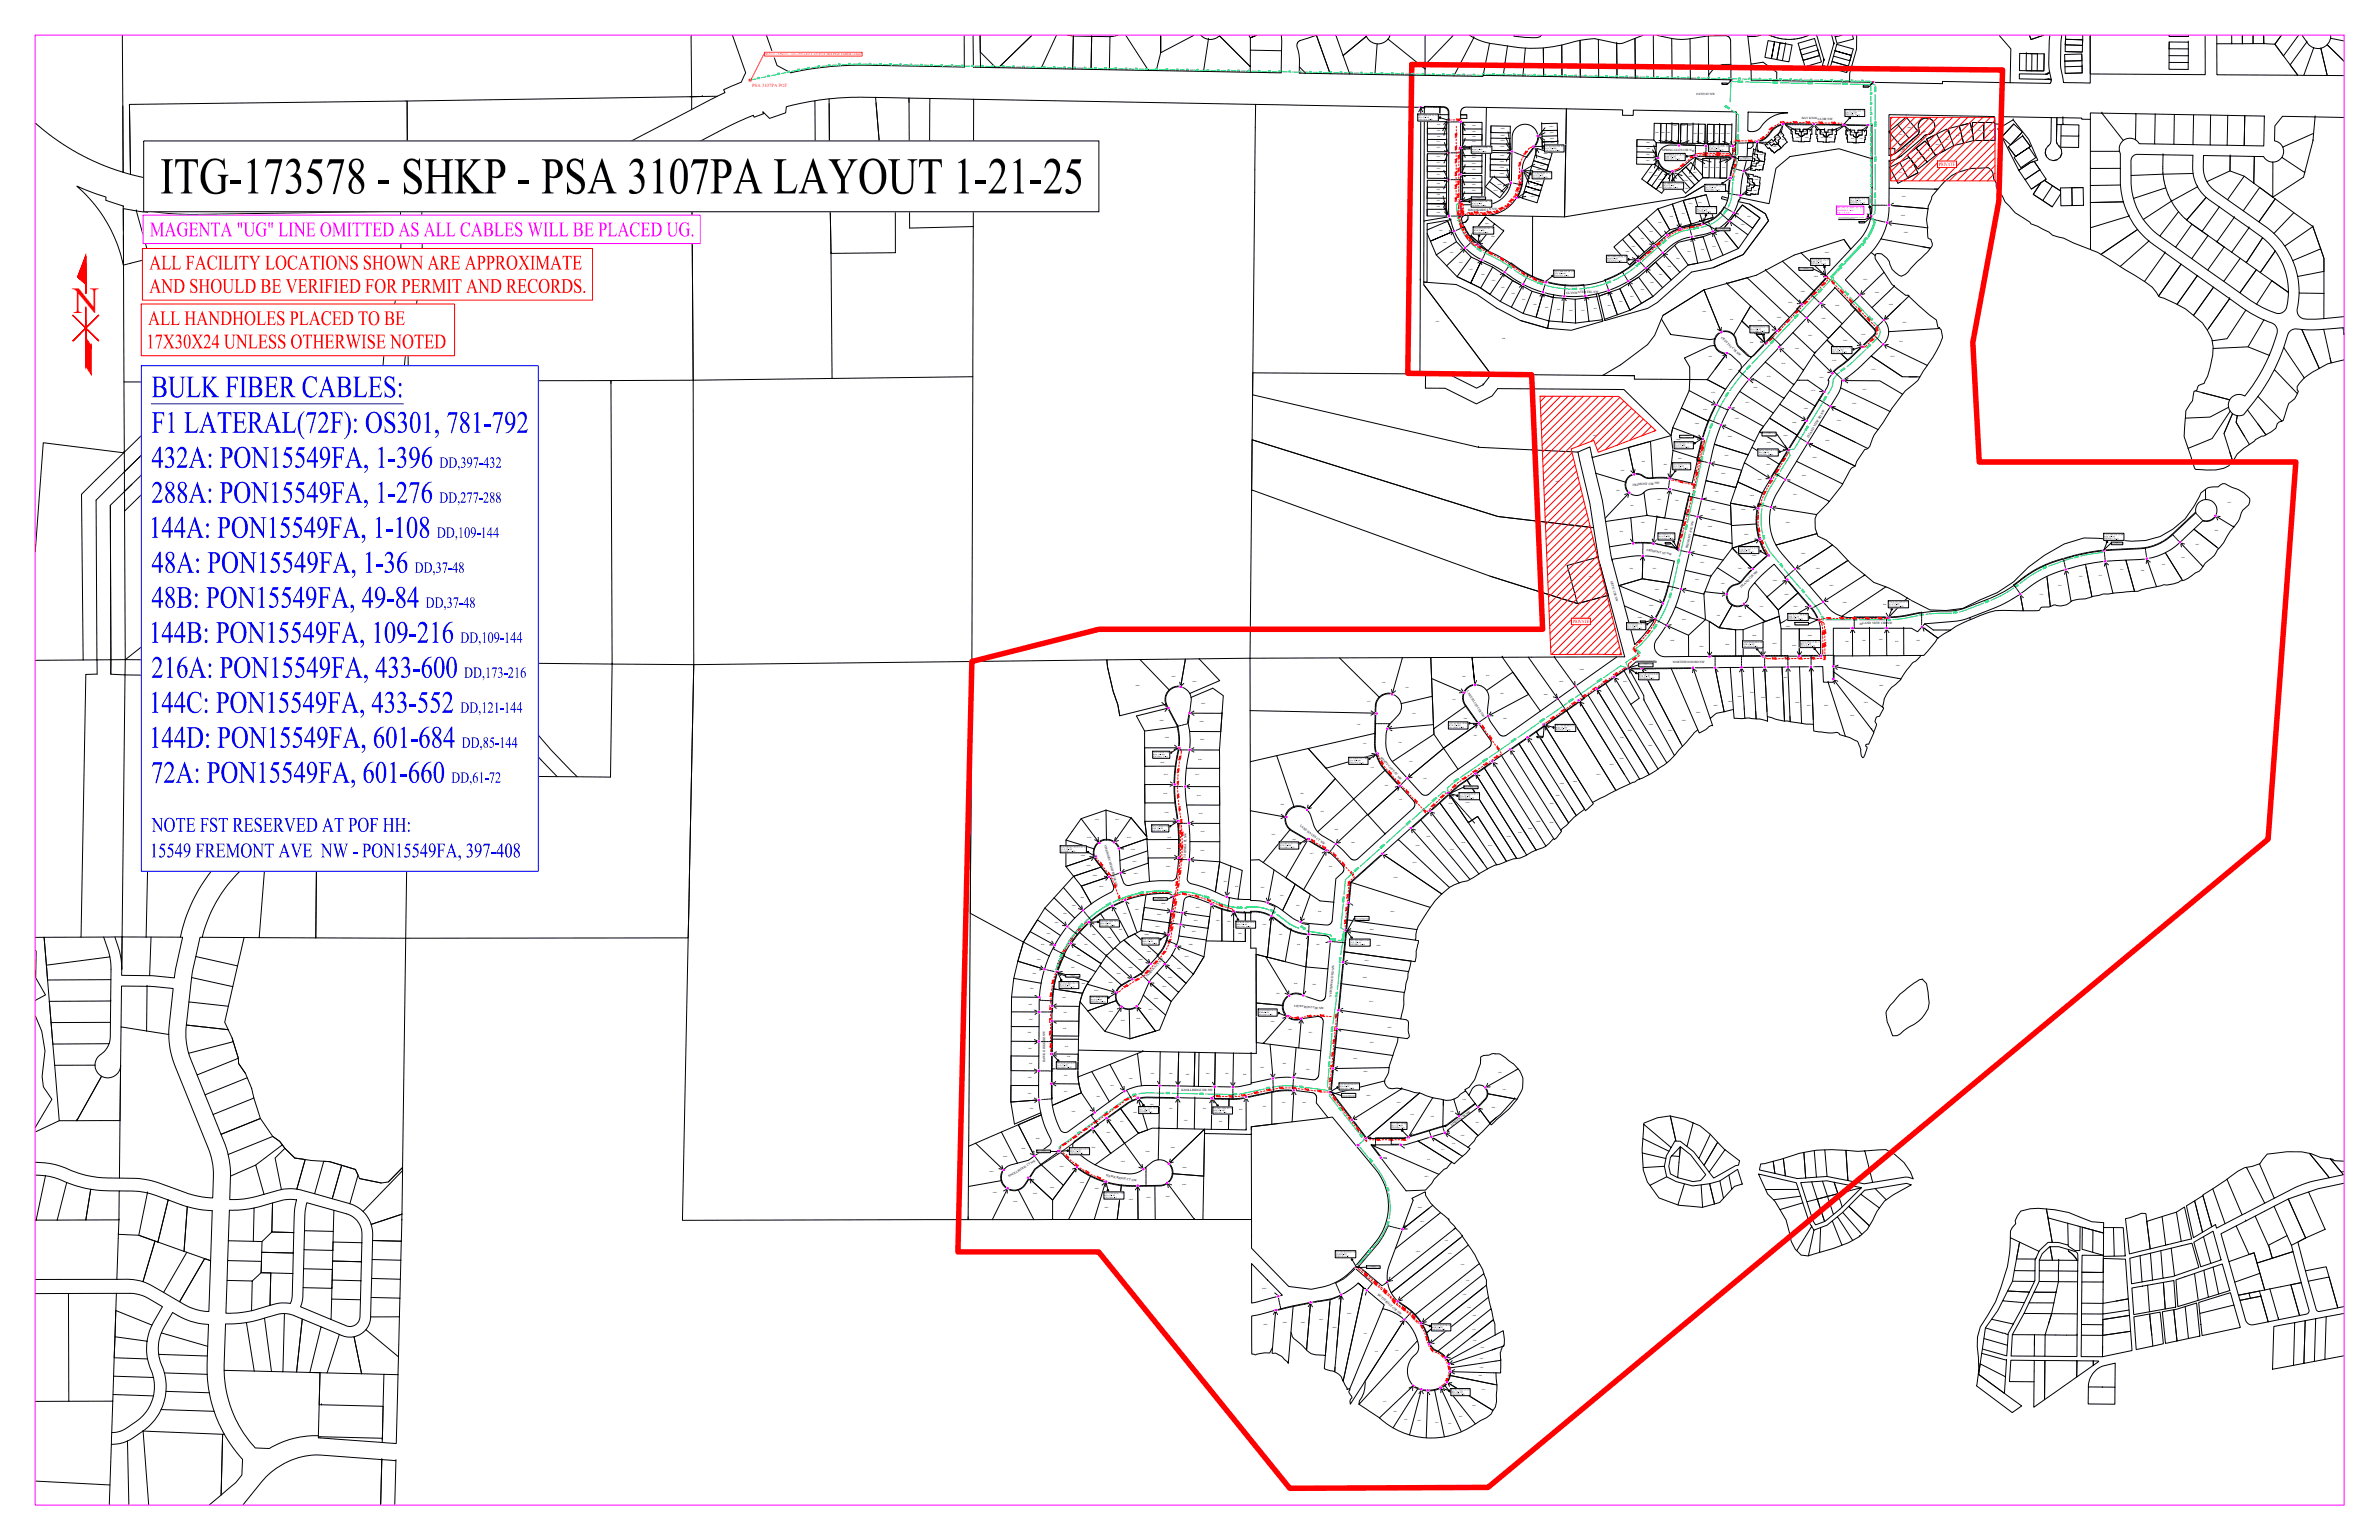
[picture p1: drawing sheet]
<svg xmlns="http://www.w3.org/2000/svg" width="432mm" height="279mm" viewBox="0 0 432 279" stroke-linecap="round" stroke-linejoin="round" font-family="sans-serif">
<defs><g id="words">
<text font-size="10.4" x="29.1" y="35.1">ITG-173578 - SHKP - PSA 3107PA LAYOUT 1-21-25</text>
<text font-size="6.6" fill="#f00" x="13.2" y="56.7">N</text>
<g font-size="6.2" fill="#00f">
<text x="27.5" y="72.1">BULK FIBER CABLES:</text>
<text x="27.5" y="78.5">F1 LATERAL(72F): OS301, 781-792</text>
<text x="27.5" y="84.9">432A: PON15549FA, 1-396</text>
<text x="27.5" y="91.2">288A: PON15549FA, 1-276</text>
<text x="27" y="97.6">144A: PON15549FA, 1-108</text>
<text x="27.5" y="103.9">48A: PON15549FA, 1-36</text>
<text x="27.5" y="110.3">48B: PON15549FA, 49-84</text>
<text x="27" y="116.6">144B: PON15549FA, 109-216</text>
<text x="27.5" y="123">216A: PON15549FA, 433-600</text>
<text x="27" y="129.3">144C: PON15549FA, 433-552</text>
<text x="27" y="135.7">144D: PON15549FA, 601-684</text>
<text x="27.4" y="142">72A: PON15549FA, 601-660</text>
</g>
<text font-size="4.2" fill="#f0f" x="27.2" y="42.9">MAGENTA &quot;UG&quot; LINE OMITTED AS ALL CABLES WILL BE PLACED UG.</text>
<g font-size="4.2" fill="#f00">
<text x="27.1" y="48.9">ALL FACILITY LOCATIONS SHOWN ARE APPROXIMATE</text>
<text x="27.1" y="53.1">AND SHOULD BE VERIFIED FOR PERMIT AND RECORDS.</text>
<text x="26.9" y="59">ALL HANDHOLES PLACED TO BE</text>
<text x="26.5" y="63.2">17X30X24 UNLESS OTHERWISE NOTED</text>
</g>
<g font-size="4.2" fill="#00f">
<text x="27.2" y="155.6">15549 FREMONT AVE NW - PON15549FA, 397-408</text>
<text x="27.6" y="150.9">NOTE FST RESERVED AT POF HH:</text>
</g>
<g font-size="3.1" fill="#00f">
<text x="79.8" y="84.9">DD,397-432</text>
<text x="79.7" y="91.2">DD,277-288</text>
<text x="79.3" y="97.6">DD,109-144</text>
<text x="75.2" y="103.9">DD,37-48</text>
<text x="77.2" y="110.3">DD,37-48</text>
<text x="83.5" y="116.6">DD,109-144</text>
<text x="84.2" y="123">DD,173-216</text>
<text x="83.5" y="129.3">DD,121-144</text>
<text x="83.8" y="135.7">DD,85-144</text>
<text x="81.9" y="142">DD,61-72</text>
</g>
<text font-size=".9" fill="#ff7f00" x="136.5" y="15.8">PSA 3107PA POF</text>
<g font-size=".9" fill="#f00">
<text x="351.9" y="30.1">PRIVATE</text>
<text x="285.5" y="113">PRIVATE</text>
</g>
<text font-size=".7" fill="#ff7f00" x="138.8" y="10">NOTE - OS301, 745-768 LEFT IN POF HH PER FIBER GRID</text>
<g font-size=".6">
<text x="307.8" y="17.2" transform="rotate(2 307.8 17.2)">154TH ST NW</text>
<text x="327" y="21.6" transform="rotate(2 327 21.6)">BAY KNOLLS DR NW</text>
<text x="301.7" y="27.4" transform="rotate(1 301.7 27.4)">SPRING GLEN CIR NW</text>
<text x="345.1" y="27.6" transform="rotate(-41 345.1 27.6)">CRYSTAL BAY LN NW</text>
<text x="266.5" y="38.2" transform="rotate(-1 266.5 38.2)">BROOKSIDE LN NW</text>
<text x="284.3" y="53.3" transform="rotate(-2 284.3 53.3)">GLYNWATER TRL NW</text>
<text x="312.4" y="61.3" transform="rotate(44 312.4 61.3)">CRYSTAL CIR NW</text>
<text x="328.3" y="79.4" transform="rotate(-59 328.3 79.4)">ISLAND VIEW RD NW</text>
<text x="296.4" y="88.1" transform="rotate(-4 296.4 88.1)">FREMONT CIR NW</text>
<text x="298.9" y="99.9" transform="rotate(10 298.9 99.9)">FREMONT ST NW</text>
<text x="306.4" y="99.5" transform="rotate(-77 306.4 99.5)">FREMONT AVE NW</text>
<text x="292.3" y="105.4" transform="rotate(75 292.3 105.4)">ARTIC CIR NW</text>
<text x="316.1" y="106.7" transform="rotate(-44 316.1 106.7)">ISLAND CIR NW</text>
<text x="337.5" y="113.3">ISLAND VIEW CIR NW</text>
<text x="266.2" y="125.5" transform="rotate(58 266.2 125.5)">LAKE BLUFF CIR NW</text>
<text x="303.7" y="120.4">NORTHWOOD RD NW</text>
<text x="250.5" y="137.4" transform="rotate(48 250.5 137.4)">SHADY COVE PT NW</text>
<text x="235.9" y="149.9" transform="rotate(38 235.9 149.9)">LAKE HAVEN CT NW</text>
<text x="200.4" y="153.2" transform="rotate(74 200.4 153.2)">VISIONARY HEIGHTS CIR NW</text>
<text x="215.2" y="155.6" transform="rotate(-88 215.2 155.6)">TAHINKA PL NW</text>
<text x="208.2" y="177.3" transform="rotate(-48 208.2 177.3)">TAHINKA CT NW</text>
<text x="234.9" y="182.6" transform="rotate(5 234.9 182.6)">VIEWCREST CIR NW</text>
<text x="241.7" y="180.8" transform="rotate(-85 241.7 180.8)">NORTHWOOD RD NW</text>
<text x="189.7" y="192.7" transform="rotate(-90 189.7 192.7)">HAWK RIDGE RD NW</text>
<text x="214.4" y="197.9">KNOLLRIDGE DR NW</text>
<text x="263.5" y="204.3" transform="rotate(-36 263.5 204.3)">LINDEN CIR NW</text>
<text x="183.2" y="213.6" transform="rotate(-31 183.2 213.6)">KNOLLRIDGE CT NW</text>
<text x="200.7" y="213.4" transform="rotate(9 200.7 213.4)">HAWK RIDGE CT NW</text>
<text x="250" y="234.9" transform="rotate(42 250 234.9)">BUTTERNUT CIR NW</text>
</g>
<g font-size=".5" fill="#f0f">
<text x="333.4" y="38.8">864 COUNT PFP</text>
<text x="333.5" y="37.8">PFP 15549 FREMONT AVE NW</text>
<text x="333.5" y="38.3">PON15549FA, 1-684</text>
</g>
<g font-size=".4">
<text x="257.4" y="21">3305 GLYNWATER TRL NW</text>
<text x="257.4" y="21.4">BULK 12P - 500'</text>
<text x="257.4" y="21.8">PON15549FA, 433-444</text>
<text x="335" y="20.2">3515 BAY KNOLLS DR NW</text>
<text x="335" y="20.6">BULK 12P - 1000'</text>
<text x="335" y="21">PON15549FA, 553-564</text>
<text x="267.1" y="26.9">3310 GLYNWATER TRL NW</text>
<text x="267.1" y="27.2">BULK 12P - 400'</text>
<text x="267.1" y="27.6">PON15549FA, 445-456</text>
<text x="280.4" y="26.6">15557 BROOKSIDE LN NW</text>
<text x="280.4" y="27">BULK 12P - 1000'</text>
<text x="280.4" y="27.4">PON15549FA, 457-468</text>
<text x="302.3" y="28.2">3398 SPRING GLEN CIR NW</text>
<text x="302.3" y="28.6">BULK 12P - 300'</text>
<text x="302.3" y="29">PON15549FA, 577-588</text>
<text x="310.2" y="26.6">3415 GLYNWATER TRL NW</text>
<text x="310.2" y="27">BULK 12P - 100'</text>
<text x="310.2" y="27.3">PON15549FA, 589-600</text>
<text x="278.2" y="31.5">15567 BROOKSIDE LN NW</text>
<text x="278.2" y="31.9">BULK 12P - 500'</text>
<text x="278.2" y="32.3">PON15549FA, 469-480</text>
<text x="301.9" y="33.4">3387 SPRING GLEN CIR NW</text>
<text x="302" y="33.8">BULK 12P - 400'</text>
<text x="302" y="34.2">PON15549FA, 565-576</text>
<text x="309.5" y="33.8">3445 GLYNWATER TRL NW</text>
<text x="309.6" y="34.2">BULK 12P - 200'</text>
<text x="309.6" y="34.6">PON15549FA, 541-552</text>
<text x="267.1" y="36.6">3330 GLYNWATER TRL NW</text>
<text x="267.1" y="37">BULK 12P - 100'</text>
<text x="267.1" y="37.4">PON15549FA, 481-492</text>
<text x="267.5" y="41.5">3346 GLYNWATER TRL NW</text>
<text x="267.5" y="41.9">BULK 12P - 400'</text>
<text x="307.9" y="37.8">3416 GLYNWATER TRL NW</text>
<text x="307.9" y="38.2">BULK 12P - 100'</text>
<text x="307.9" y="38.6">PON15549FA, 529-540</text>
<text x="335.8" y="36.2">15549 FREMONT AVE NW</text>
<text x="335.8" y="36.6">BULK 12P - 100'</text>
<text x="335.8" y="36.9">PON15549FA, 397-408</text>
<text x="267.5" y="42.3">PON15549FA, 493-504</text>
<text x="291.7" y="46.7">3390 GLYNWATER TRL NW</text>
<text x="291.7" y="47.1">BULK 12P - 500'</text>
<text x="291.7" y="47.4">PON15549FA, 517-528</text>
<text x="328.7" y="47.2">15616 FREMONT AVE NW</text>
<text x="328.7" y="47.6">BULK 12P - 100'</text>
<text x="282.1" y="49.4">3363 GLYNWATER TRL NW</text>
<text x="282.1" y="49.7">BULK 12P - 1000'</text>
<text x="282.1" y="50.1">PON15549FA, 505-516</text>
<text x="328.7" y="48">PON15549FA, 373-384</text>
<text x="317.7" y="59.4">15710 FREMONT AVE NW</text>
<text x="317.7" y="59.8">BULK 12P - 500'</text>
<text x="317.7" y="60.2">PON15549FA, 361-372</text>
<text x="332.5" y="63.2">15738 ISLAND VIEW RD NW</text>
<text x="332.5" y="63.6">BULK 12P - 1000'</text>
<text x="332.5" y="64">PON15549FA, 385-396</text>
<text x="304" y="80.5">15820 FREMONT AVE NW</text>
<text x="304" y="80.9">BULK 12P - 100'</text>
<text x="304" y="81.3">PON15549FA, 349-360</text>
<text x="319.1" y="81.8">15842 ISLAND VIEW RD NW</text>
<text x="319.2" y="82.2">BULK 12P - 100'</text>
<text x="319.2" y="82.6">PON15549FA, 673-684</text>
<text x="303.7" y="84.3">3400 FREMONT CIR NW</text>
<text x="303.7" y="84.7">BULK 12P - 400'</text>
<text x="303.7" y="85.1">PON15549FA, 337-348</text>
<text x="301" y="97">3386 FREMONT ST NW</text>
<text x="301.1" y="97.4">BULK 12P - 1000'</text>
<text x="301.1" y="97.8">PON15549FA, 325-336</text>
<text x="315.6" y="99.5">15918 ISLAND VIEW RD NW</text>
<text x="315.7" y="99.9">BULK 12P - 1000'</text>
<text x="315.7" y="100.3">PON15549FA, 661-672</text>
<text x="381.9" y="97.1">3773 ISLAND VIEW CIR NW</text>
<text x="381.9" y="97.5">BULK 12P - 100'</text>
<text x="381.9" y="97.9">PON15549FA, 601-612</text>
<text x="295.3" y="113.3">15990 FREMONT AVE NW</text>
<text x="295.4" y="113.7">BULK 12P - 400'</text>
<text x="324.6" y="111.6">15982 ISLAND VIEW RD NW</text>
<text x="324.6" y="112">BULK 12P - 100'</text>
<text x="324.6" y="112.4">PON15549FA, 649-660</text>
<text x="342.8" y="109.3">3550 ISLAND VIEW CIR NW</text>
<text x="342.9" y="109.7">BULK 12P - 400'</text>
<text x="342.9" y="110.1">PON15549FA, 613-624</text>
<text x="295.4" y="114.1">PON15549FA, 313-324</text>
<text x="316.4" y="116.6">16048 NORTHWOOD RD NW</text>
<text x="316.4" y="117">BULK 12P - 1000'</text>
<text x="316.4" y="117.4">PON15549FA, 625-636</text>
<text x="326.8" y="116.6">16000 NORTHWOOD RD NW</text>
<text x="326.8" y="116.9">BULK 12P - 300'</text>
<text x="326.8" y="117.3">PON15549FA, 637-648</text>
<text x="297.5" y="122.4">16055 NORTHWOOD RD NW</text>
<text x="297.5" y="122.8">BULK 12P - 100'</text>
<text x="297.5" y="123.1">PON15549FA, 289-300</text>
<text x="263" y="131.3">3199 LAKE BLUFF CIR NW</text>
<text x="263" y="131.7">BULK 12P - 1000'</text>
<text x="282.4" y="131.8">16077 NORTHWOOD RD NW</text>
<text x="209.3" y="136.6">16100 TAHINKA PL NW</text>
<text x="209.3" y="137">BULK 12P - 1000'</text>
<text x="209.3" y="137.4">PON15549FA, 157-168</text>
<text x="244.9" y="137.7">3161 SHADY COVE PT NW</text>
<text x="263" y="132.1">PON15549FA, 253-264</text>
<text x="282.4" y="132.2">BULK 12P - 1000'</text>
<text x="282.4" y="132.5">PON15549FA, 277-288</text>
<text x="244.9" y="138.1">BULK 12P - 1000'</text>
<text x="244.9" y="138.5">PON15549FA, 241-252</text>
<text x="209.1" y="150">16164 TAHINKA PL NW</text>
<text x="264.9" y="144.1">16113 NORTHWOOD RD NW</text>
<text x="264.9" y="144.5">BULK 12P - 100'</text>
<text x="264.9" y="144.9">PON15549FA, 265-276</text>
<text x="192.5" y="153.8">16184 VISIONARY HEIGHTS CIR NW</text>
<text x="192.6" y="154.2">BULK 12P - 1000'</text>
<text x="192.6" y="154.6">PON15549FA, 145-156</text>
<text x="209.1" y="150.4">BULK 12P - 500'</text>
<text x="209.1" y="150.8">PON15549FA, 181-192</text>
<text x="232.3" y="153.1">3065 LAKE HAVEN CT NW</text>
<text x="232.3" y="153.5">BULK 12P - 1000'</text>
<text x="232.3" y="153.9">PON15549FA, 217-228</text>
<text x="199.7" y="167.2">2859 HAWK RIDGE RD NW</text>
<text x="199.7" y="167.6">BULK 12P - 400'</text>
<text x="224.4" y="167.4">2983 HAWK RIDGE RD NW</text>
<text x="224.4" y="167.8">BULK 12P - 400'</text>
<text x="199.7" y="168">PON15549FA, 133-144</text>
<text x="207.3" y="170.5">16268 TAHINKA CT NW</text>
<text x="207.4" y="170.9">BULK 12P - 300'</text>
<text x="207.4" y="171.3">PON15549FA, 193-204</text>
<text x="224.4" y="168.2">PON15549FA, 205-216</text>
<text x="245" y="170.7">16255 NORTHWOOD RD NW</text>
<text x="245.1" y="171.1">BULK 12P - 100'</text>
<text x="245.1" y="171.5">PON15549FA, 229-240</text>
<text x="192.3" y="178.4">2805 HAWK RIDGE RD NW</text>
<text x="192.3" y="178.8">BULK 12P - 100'</text>
<text x="192.3" y="179.2">PON15549FA, 121-132</text>
<text x="198" y="181.1">16310 TAHINKA CT NW</text>
<text x="198" y="181.5">BULK 12P - 1000'</text>
<text x="198" y="181.9">PON15549FA, 169-180</text>
<text x="228.5" y="183.4">3029 VIEWCREST CIR NW</text>
<text x="228.5" y="183.8">BULK 6P - 1000'</text>
<text x="228.5" y="184.2">PON15549FA, 97-102</text>
<text x="191.9" y="193">2795 HAWK RIDGE RD NW</text>
<text x="191.9" y="193.4">BULK 12P - 500'</text>
<text x="191.9" y="193.8">PON15549FA, 109-120</text>
<text x="243.1" y="196.8">16383 NORTHWOOD RD NW</text>
<text x="243.1" y="197.2">BULK 6P - 100'</text>
<text x="243.1" y="197.6">PON15549FA, 103-108</text>
<text x="206.8" y="201.1">2903 KNOLLRIDGE DR NW</text>
<text x="206.8" y="201.5">BULK 12P - 500'</text>
<text x="206.8" y="201.9">PON15549FA, 25-36</text>
<text x="220.2" y="201.2">2967 KNOLLRIDGE DR NW</text>
<text x="220.2" y="201.6">BULK 12P - 1000'</text>
<text x="220.2" y="202">PON15549FA, 73-48</text>
<text x="252.6" y="204">3124 LINDEN CIR NW</text>
<text x="194.2" y="208.6">16421 KNOLLRIDGE CT NW</text>
<text x="194.2" y="209">BULK 12P - 100'</text>
<text x="194.2" y="209.3">PON15549FA, 13-24</text>
<text x="252.6" y="204.4">BULK 12P - 1000'</text>
<text x="252.6" y="204.7">PON15549FA, 85-96</text>
<text x="200.4" y="216.6">16471 HAWK RIDGE CT NW</text>
<text x="200.5" y="217">BULK 12P - 400'</text>
<text x="200.5" y="217.4">PON15549FA, 1-12</text>
<text x="242.4" y="227.2">16525 NORTHWOOD RD NW</text>
<text x="242.5" y="227.6">BULK 12P - 100'</text>
<text x="242.5" y="228">PON15549FA, 61-72</text>
<text x="259.9" y="240.5">3158 BUTTERNUT CIR NW</text>
<text x="259.9" y="240.9">BULK 12P - 500'</text>
<text x="259.9" y="241.3">PON15549FA, 49-60</text>
<text x="263.4" y="252.3">3218 BUTTERNUT CIR NW</text>
<text x="263.4" y="252.7">BULK 12P - 1000'</text>
<text x="263.4" y="253">PON15549FA, 37-48</text>
</g>
<g font-size=".3">
<text x="260.8" y="23.8">3307</text>
<text x="260.8" y="22.7">3305</text>
<text x="267.3" y="22.8">3304</text>
<text x="267.3" y="23.9">3306</text>
<text x="272.4" y="23.5">15552</text>
<text x="281.2" y="23">15551</text>
<text x="303.7" y="22.9">3398</text>
<text x="305.3" y="22.9">3404</text>
<text x="306.4" y="22.9">3406</text>
<text x="326" y="24">3485</text>
<text x="346.2" y="23.2">3586</text>
<text x="359.1" y="23.8">3647</text>
<text x="361.1" y="23.9">3651</text>
<text x="260.8" y="29.6">3317</text>
<text x="260.8" y="28.5">3315</text>
<text x="260.8" y="26.9">3313</text>
<text x="260.8" y="25.8">3311</text>
<text x="260.8" y="24.8">3309</text>
<text x="267.2" y="25.7">3310</text>
<text x="267.2" y="28.1">3314</text>
<text x="267.2" y="28.7">3316</text>
<text x="267.2" y="29.7">3318</text>
<text x="267.3" y="24.9">3308</text>
<text x="272.2" y="29.4">15562</text>
<text x="272.3" y="28.3">15560</text>
<text x="272.3" y="26.7">15558</text>
<text x="272.3" y="25.6">15556</text>
<text x="272.4" y="24.6">15554</text>
<text x="279.8" y="29.1">15563</text>
<text x="280.2" y="28">15561</text>
<text x="281.3" y="24.2">15553</text>
<text x="281.3" y="25.2">15555</text>
<text x="281.5" y="26">15557</text>
<text x="298.8" y="29.2">3382</text>
<text x="298.8" y="28.1">3384</text>
<text x="298.8" y="26">3388</text>
<text x="298.9" y="27.1">3386</text>
<text x="300.5" y="24.1">3392</text>
<text x="301.5" y="24.2">3394</text>
<text x="302.6" y="24.2">3396</text>
<text x="307.4" y="24.3">3408</text>
<text x="308.5" y="24.3">3410</text>
<text x="310.2" y="24.3">3414</text>
<text x="311.3" y="24.3">3416</text>
<text x="312.3" y="24.4">3418</text>
<text x="313.4" y="24.4">3420</text>
<text x="318.1" y="29.7">3453</text>
<text x="318.2" y="28.4">3455</text>
<text x="319.4" y="28.2">3457</text>
<text x="321.3" y="26">3463</text>
<text x="321.9" y="26.7">3461</text>
<text x="322.3" y="25">3465</text>
<text x="323.4" y="25.4">3467</text>
<text x="326" y="25">3483</text>
<text x="327.3" y="24">3487</text>
<text x="327.7" y="25">3489</text>
<text x="330.5" y="25">3501</text>
<text x="330.5" y="24.1">3503</text>
<text x="331.9" y="24.1">3505</text>
<text x="331.9" y="25.1">3507</text>
<text x="335.9" y="24.2">3517</text>
<text x="336" y="25.1">3515</text>
<text x="337.3" y="24.2">3519</text>
<text x="337.6" y="25.2">3521</text>
<text x="344.7" y="24.5">3582</text>
<text x="348" y="28.8">3585</text>
<text x="349.6" y="27.5">3589</text>
<text x="351.3" y="26.2">3607</text>
<text x="353.1" y="25.3">3611</text>
<text x="355" y="24.6">3629</text>
<text x="357" y="24.1">3633</text>
<text x="260.8" y="35.5">3329</text>
<text x="260.8" y="34.5">3327</text>
<text x="260.8" y="33.3">3325</text>
<text x="260.8" y="31.8">3321</text>
<text x="260.8" y="30.6">3319</text>
<text x="267.2" y="32.4">3324</text>
<text x="267.2" y="33.5">3326</text>
<text x="267.2" y="34.6">3328</text>
<text x="267.2" y="35.7">3330</text>
<text x="267.2" y="30.8">3320</text>
<text x="271.1" y="34.6">15572</text>
<text x="271.8" y="33.6">15570</text>
<text x="272.2" y="31.5">15566</text>
<text x="272.2" y="30.4">15564</text>
<text x="277.8" y="35.8">15577</text>
<text x="278.2" y="34.7">15575</text>
<text x="278.4" y="33.7">15573</text>
<text x="278.8" y="33">15571</text>
<text x="279" y="30.9">15567</text>
<text x="279.5" y="30">15565</text>
<text x="299.3" y="31.4">3381</text>
<text x="300.2" y="32">3383</text>
<text x="301.1" y="32.6">3385</text>
<text x="301.1" y="34.1">3387</text>
<text x="305.8" y="32.8">3393</text>
<text x="305.9" y="34.3">3391</text>
<text x="306.5" y="32.1">3395</text>
<text x="307.3" y="31.3">3397</text>
<text x="309.4" y="30.5">3409</text>
<text x="310.5" y="30.5">3411</text>
<text x="311.5" y="30.5">3413</text>
<text x="312.6" y="30.6">3415</text>
<text x="317.1" y="34.2">3445</text>
<text x="317.4" y="33">3447</text>
<text x="318.3" y="34.6">3443</text>
<text x="318.5" y="32.6">3449</text>
<text x="319.1" y="30.2">3451</text>
<text x="344.7" y="31.3">3571</text>
<text x="345.2" y="35.8">15531</text>
<text x="346.5" y="30.4">3575</text>
<text x="260.8" y="38.6">3335</text>
<text x="260.8" y="37.5">3333</text>
<text x="260.8" y="36.5">3331</text>
<text x="261.2" y="41.9">3343</text>
<text x="269.6" y="40.6">3346</text>
<text x="301" y="40.5">3402</text>
<text x="303.1" y="39.3">3408</text>
<text x="305.2" y="38.8">3410</text>
<text x="306.6" y="37.1">3414</text>
<text x="308.2" y="36.7">3416</text>
<text x="316" y="40.8">3423</text>
<text x="317.2" y="39.3">3425</text>
<text x="345" y="39.1">15549</text>
<text x="262" y="44">3345</text>
<text x="263.2" y="46">3347</text>
<text x="264.9" y="47.7">3349</text>
<text x="270.7" y="43.1">3348</text>
<text x="295.1" y="45.8">3390</text>
<text x="296.2" y="44.8">3392</text>
<text x="297.8" y="43.4">3394</text>
<text x="299.4" y="42">3400</text>
<text x="304.3" y="47">3405</text>
<text x="306.3" y="45.6">3407</text>
<text x="308.8" y="45.4">3409</text>
<text x="310.9" y="44.8">3415</text>
<text x="313.1" y="44">3417</text>
<text x="315" y="42.5">3421</text>
<text x="331.2" y="46">15616</text>
<text x="345.6" y="42.4">15567</text>
<text x="266.7" y="49">3351</text>
<text x="268.9" y="49.8">3353</text>
<text x="270.8" y="50.9">3355</text>
<text x="272.5" y="52.2">3357</text>
<text x="274.4" y="53.3">3359</text>
<text x="295.9" y="53.8">3387</text>
<text x="297.8" y="52.7">3389</text>
<text x="299.6" y="51.4">3393</text>
<text x="301.1" y="49.9">3395</text>
<text x="302.7" y="48.5">3403</text>
<text x="326.8" y="52.9">15654</text>
<text x="329.2" y="50.2">15636</text>
<text x="338.2" y="50.8">15673</text>
<text x="340.3" y="53.2">15683</text>
<text x="260.6" y="58.3">3153</text>
<text x="276.3" y="54.4">3361</text>
<text x="278.3" y="55.2">3363</text>
<text x="280.4" y="55.9">3365</text>
<text x="282.6" y="56.3">3367</text>
<text x="284.8" y="56.4">3369</text>
<text x="287" y="56.4">3373</text>
<text x="289.3" y="56.1">3375</text>
<text x="291.8" y="55.5">3381</text>
<text x="293.9" y="54.8">3383</text>
<text x="309" y="56.7">3430</text>
<text x="314" y="58.1">3440</text>
<text x="319.1" y="58.2">15710</text>
<text x="322.5" y="57.7">15690</text>
<text x="324.6" y="55">15672</text>
<text x="330.6" y="57.8">15669</text>
<text x="333.1" y="55.6">15645</text>
<text x="342.9" y="55.4">15695</text>
<text x="345.3" y="58.6">15707</text>
<text x="272.6" y="61.5">3358</text>
<text x="310.2" y="64.7">3435</text>
<text x="317.6" y="62.2">3450</text>
<text x="323.3" y="66">15723</text>
<text x="325.8" y="63.4">15705</text>
<text x="328.2" y="60.9">15687</text>
<text x="332.5" y="65.5">15750</text>
<text x="334.5" y="61.9">15738</text>
<text x="337.8" y="60.8">15702</text>
<text x="343.1" y="64.7">15733</text>
<text x="344.7" y="62">15721</text>
<text x="310.6" y="71.3">15770</text>
<text x="313.8" y="67.2">3445</text>
<text x="318.2" y="70.4">15759</text>
<text x="320.7" y="68.5">15741</text>
<text x="328.8" y="71">15774</text>
<text x="330.2" y="68.5">15764</text>
<text x="338.1" y="70.7">15757</text>
<text x="339.7" y="67.1">15745</text>
<text x="307.6" y="76.9">15800</text>
<text x="309.1" y="74.3">15784</text>
<text x="314.9" y="75.9">15787</text>
<text x="316.8" y="73.1">15771</text>
<text x="325.3" y="76.7">15800</text>
<text x="327.4" y="74.1">15786</text>
<text x="333.4" y="76.5">15789</text>
<text x="336.2" y="73.4">15769</text>
<text x="289.2" y="79.1">15820</text>
<text x="298" y="83.8">3364</text>
<text x="304.2" y="79.9">15820</text>
<text x="304.6" y="83.2">3400</text>
<text x="313" y="82.7">15821</text>
<text x="313.6" y="79.2">15805</text>
<text x="320.6" y="80.5">15842</text>
<text x="323.7" y="79.2">15828</text>
<text x="329" y="83">15829</text>
<text x="331.3" y="80">15809</text>
<text x="282.3" y="87.5">15880</text>
<text x="293.4" y="89">3330</text>
<text x="294.2" y="85.5">3350</text>
<text x="302" y="84.4">3384</text>
<text x="311.2" y="89.3">15855</text>
<text x="312.4" y="86">15839</text>
<text x="317.6" y="90">15878</text>
<text x="319" y="87">15866</text>
<text x="320.6" y="84.4">15852</text>
<text x="325.5" y="89.9">15871</text>
<text x="327" y="86.3">15849</text>
<text x="295.9" y="91.7">3361</text>
<text x="297.9" y="94.8">3366</text>
<text x="300.9" y="90.7">3375</text>
<text x="304.1" y="91">3399</text>
<text x="310" y="95.6">15889</text>
<text x="310.6" y="92.5">15873</text>
<text x="316" y="92.5">15894</text>
<text x="324.1" y="94.9">15897</text>
<text x="404.4" y="91.2">3877</text>
<text x="294" y="96.5">3344</text>
<text x="302.1" y="96.1">3386</text>
<text x="309.1" y="99">15901</text>
<text x="316.6" y="97">15906</text>
<text x="318" y="100.9">15918</text>
<text x="326.9" y="100.5">15923</text>
<text x="396" y="101.2">3845</text>
<text x="398.5" y="98.9">3857</text>
<text x="402" y="96.3">3869</text>
<text x="288.4" y="104.7">15940</text>
<text x="295.8" y="103.2">3345</text>
<text x="300" y="103.2">3381</text>
<text x="300.3" y="107.1">15960</text>
<text x="307.7" y="105.3">15941</text>
<text x="308.6" y="102.2">15921</text>
<text x="312.4" y="105.9">3440</text>
<text x="315.5" y="103.3">3460</text>
<text x="321.8" y="105.4">15940</text>
<text x="323.9" y="107.9">15956</text>
<text x="329.6" y="103.3">15947</text>
<text x="332.1" y="106.3">15967</text>
<text x="370.2" y="107.9">3715</text>
<text x="373.6" y="106.2">3735</text>
<text x="377.4" y="104.7">3755</text>
<text x="380.9" y="104.5">3773</text>
<text x="384.8" y="103.4">3791</text>
<text x="388.6" y="103.7">3809</text>
<text x="392.4" y="102.6">3827</text>
<text x="297.3" y="112.2">15990</text>
<text x="299.3" y="109.9">15978</text>
<text x="305.3" y="112.5">15975</text>
<text x="306.8" y="109.2">15959</text>
<text x="311.6" y="111.7">3420</text>
<text x="315.5" y="112">3425</text>
<text x="319.4" y="110">3445</text>
<text x="324.1" y="113.7">15982</text>
<text x="325.5" y="110.1">15970</text>
<text x="334.5" y="109.4">15987</text>
<text x="341.8" y="109.8">3550</text>
<text x="303.1" y="116.3">15995</text>
<text x="308.5" y="117.4">16052</text>
<text x="313.1" y="117">16050</text>
<text x="318.1" y="115.4">16048</text>
<text x="321.7" y="116.8">16042</text>
<text x="325.3" y="117.2">16038</text>
<text x="328.1" y="115.4">16000</text>
<text x="334.9" y="116.5">3529</text>
<text x="338" y="116.3">3545</text>
<text x="341.1" y="116.1">3559</text>
<text x="344" y="116.5">3579</text>
<text x="347.9" y="116.2">3595</text>
<text x="206.1" y="124.5">16046</text>
<text x="212.6" y="122.9">16037</text>
<text x="216.4" y="123.7">16041</text>
<text x="250.9" y="123.8">3122</text>
<text x="255.1" y="124.8">3134</text>
<text x="265.5" y="122.8">3204</text>
<text x="269.7" y="122.6">3212</text>
<text x="272.3" y="125.9">3220</text>
<text x="283" y="123.7">16070</text>
<text x="286.7" y="121.6">16058</text>
<text x="294.6" y="123.8">16057</text>
<text x="317.6" y="125.8">16041</text>
<text x="323.7" y="123">16035</text>
<text x="341.1" y="124.4">16009</text>
<text x="344.1" y="120.8">16001</text>
<text x="210.5" y="130.9">16064</text>
<text x="217.7" y="131">16069</text>
<text x="218" y="127.8">16057</text>
<text x="246.3" y="131.5">3149</text>
<text x="248.2" y="127.3">3137</text>
<text x="256.3" y="129.5">3146</text>
<text x="263.7" y="127.1">3191</text>
<text x="265.7" y="130.4">3199</text>
<text x="272.9" y="130.4">3228</text>
<text x="280.2" y="126">16082</text>
<text x="299.3" y="131.5">16059</text>
<text x="305.3" y="130.8">16051</text>
<text x="307.8" y="129.3">16049</text>
<text x="311" y="128.1">16047</text>
<text x="313.7" y="127.3">16045</text>
<text x="315.4" y="126.5">16043</text>
<text x="319.7" y="126.6">16039</text>
<text x="322.3" y="126.7">16037</text>
<text x="325.8" y="127.6">16033</text>
<text x="327.9" y="128">16031</text>
<text x="331.1" y="128.1">16027</text>
<text x="335.8" y="129.9">16015</text>
<text x="338.3" y="127.6">16013</text>
<text x="211.4" y="133.8">16082</text>
<text x="217.4" y="137.9">16101</text>
<text x="217.8" y="134.2">16093</text>
<text x="247.4" y="135.1">3161</text>
<text x="253.8" y="134.7">3158</text>
<text x="267.5" y="133.6">3221</text>
<text x="294" y="137.7">16069</text>
<text x="294.1" y="133.8">16067</text>
<text x="295.4" y="132.7">16063</text>
<text x="299.2" y="135.3">16061</text>
<text x="302.8" y="132.7">16055</text>
<text x="210.6" y="138.4">16100</text>
<text x="211.2" y="140.5">16118</text>
<text x="216.9" y="140.5">16117</text>
<text x="248.8" y="139.4">3173</text>
<text x="251.4" y="142.5">3185</text>
<text x="255.8" y="138.2">3170</text>
<text x="258.4" y="141.3">3182</text>
<text x="283.1" y="142.3">16085</text>
<text x="285.5" y="141.9">16083</text>
<text x="289.8" y="140.7">16077</text>
<text x="292.1" y="138.8">16073</text>
<text x="198.7" y="148.8">16175</text>
<text x="202.4" y="148.8">16177</text>
<text x="211.1" y="144.1">16132</text>
<text x="211.4" y="147.5">16150</text>
<text x="217.2" y="144.3">16135</text>
<text x="217.6" y="147.7">16153</text>
<text x="232.5" y="146">3050</text>
<text x="236" y="144.1">3062</text>
<text x="239.7" y="147.4">3074</text>
<text x="254" y="145.2">3197</text>
<text x="262.9" y="145.9">16129</text>
<text x="266" y="145.7">16113</text>
<text x="278.8" y="149.2">16095</text>
<text x="281.3" y="149.4">16093</text>
<text x="281.3" y="145.9">16091</text>
<text x="282.4" y="144.4">16087</text>
<text x="196.2" y="155.3">16184</text>
<text x="197.3" y="152.1">16178</text>
<text x="204.5" y="152">16179</text>
<text x="205.3" y="154.3">16185</text>
<text x="211.8" y="154">16180</text>
<text x="211.9" y="152">16164</text>
<text x="217.9" y="154.3">16183</text>
<text x="217.9" y="151">16167</text>
<text x="230.9" y="151.5">3037</text>
<text x="234.6" y="152.5">3065</text>
<text x="237.8" y="154.9">3077</text>
<text x="242.3" y="150.6">3086</text>
<text x="245.3" y="152.9">3098</text>
<text x="256.9" y="153.4">16163</text>
<text x="258.9" y="151.9">16153</text>
<text x="263.2" y="154.2">16145</text>
<text x="265.2" y="152.9">16139</text>
<text x="270.1" y="153.5">16119</text>
<text x="273.5" y="151.8">16109</text>
<text x="275.5" y="151.2">16101</text>
<text x="277.3" y="150.4">16099</text>
<text x="197.2" y="157.2">16196</text>
<text x="198.4" y="159">16200</text>
<text x="199.5" y="161">16212</text>
<text x="205.5" y="156.4">16197</text>
<text x="205.8" y="158.6">16211</text>
<text x="211.6" y="157.3">16202</text>
<text x="218" y="158.4">16201</text>
<text x="222.1" y="160">2970</text>
<text x="224.2" y="161">2976</text>
<text x="228.9" y="161.2">3022</text>
<text x="241.2" y="157.3">3091</text>
<text x="252.9" y="159.3">16187</text>
<text x="256.3" y="156.5">16175</text>
<text x="191.5" y="167.5">2828</text>
<text x="193" y="165.9">2836</text>
<text x="194.6" y="164.4">2840</text>
<text x="196.2" y="163">2852</text>
<text x="203.9" y="165.8">2873</text>
<text x="206.1" y="165.1">2895</text>
<text x="210" y="166">16242</text>
<text x="210.8" y="164">16230</text>
<text x="216.7" y="167">16241</text>
<text x="217" y="164.8">16227</text>
<text x="220.7" y="167">2965</text>
<text x="222.8" y="167.4">2971</text>
<text x="229.2" y="167.8">3025</text>
<text x="232.4" y="162.5">3034</text>
<text x="235.3" y="164.4">3046</text>
<text x="239.2" y="165.5">3058</text>
<text x="252.4" y="165.4">16231</text>
<text x="189" y="171.4">2810</text>
<text x="190" y="169.4">2822</text>
<text x="195.5" y="173.4">2831</text>
<text x="196.8" y="171.4">2837</text>
<text x="198.3" y="169.6">2845</text>
<text x="201.1" y="170.1">2859</text>
<text x="203.1" y="168.8">2867</text>
<text x="207.8" y="169.7">16268</text>
<text x="208.2" y="172.7">16280</text>
<text x="209.7" y="168.1">16254</text>
<text x="215" y="173.7">16273</text>
<text x="215.8" y="171.4">16265</text>
<text x="216.3" y="169.1">16257</text>
<text x="224.8" y="169.4">2983</text>
<text x="232.2" y="169.6">3037</text>
<text x="235.4" y="171.5">3049</text>
<text x="238.9" y="171.4">3061</text>
<text x="248.6" y="168.7">16245</text>
<text x="249.8" y="171.6">16255</text>
<text x="187" y="179.5">2804</text>
<text x="187.5" y="176.7">2806</text>
<text x="188.3" y="174.2">2808</text>
<text x="194.5" y="175.7">2807</text>
<text x="196.3" y="178.5">2805</text>
<text x="198.6" y="179.9">16310</text>
<text x="201.2" y="178.4">16304</text>
<text x="202.7" y="176.8">16296</text>
<text x="204.9" y="175.6">16292</text>
<text x="206.6" y="174.2">16288</text>
<text x="210.9" y="179">16291</text>
<text x="212" y="177.4">16285</text>
<text x="213.7" y="175.8">16281</text>
<text x="234.9" y="178.6">3046</text>
<text x="238.2" y="178.8">3058</text>
<text x="247.4" y="177.5">16285</text>
<text x="247.7" y="174.4">16273</text>
<text x="186.7" y="182.3">2802</text>
<text x="186.8" y="185.1">2800</text>
<text x="192.9" y="181">2803</text>
<text x="193.1" y="183.9">2801</text>
<text x="201.3" y="183.6">16318</text>
<text x="203.4" y="185.3">16322</text>
<text x="206.2" y="184.9">16325</text>
<text x="208.4" y="183.2">16317</text>
<text x="209.4" y="181.2">16303</text>
<text x="230.7" y="185.5">3029</text>
<text x="231.7" y="180.3">3032</text>
<text x="248.5" y="181.9">16313</text>
<text x="186.5" y="187.5">2798</text>
<text x="186.6" y="190.3">2796</text>
<text x="193" y="186.7">2799</text>
<text x="193.3" y="189.9">2797</text>
<text x="193.7" y="191.8">2795</text>
<text x="233.9" y="186.8">3043</text>
<text x="237.6" y="187.4">3057</text>
<text x="248.6" y="189.3">16337</text>
<text x="251.8" y="186.5">16327</text>
<text x="186.6" y="195.6">2792</text>
<text x="186.8" y="193">2794</text>
<text x="193.1" y="195.3">2793</text>
<text x="201.6" y="197">2872</text>
<text x="205" y="195.7">2888</text>
<text x="208.9" y="194.8">2904</text>
<text x="212.2" y="194.9">2920</text>
<text x="215.3" y="194.9">2936</text>
<text x="218.9" y="194.9">2954</text>
<text x="222.4" y="194.8">2970</text>
<text x="225.6" y="195.1">2982</text>
<text x="228.8" y="193.8">3032</text>
<text x="232.8" y="193">3046</text>
<text x="237.1" y="194.1">3060</text>
<text x="245.6" y="192.1">16361</text>
<text x="247.5" y="194.5">16383</text>
<text x="272" y="194.7">3220</text>
<text x="272.8" y="197.7">3221</text>
<text x="186.6" y="198.5">2790</text>
<text x="186.9" y="201.2">2788</text>
<text x="193.1" y="198.1">2791</text>
<text x="194.6" y="201.8">2838</text>
<text x="199.1" y="199">2860</text>
<text x="203.3" y="203.6">2871</text>
<text x="205.7" y="202">2885</text>
<text x="208.8" y="200.5">2903</text>
<text x="212.3" y="201.2">2921</text>
<text x="214.9" y="203.4">2935</text>
<text x="218.4" y="201.3">2951</text>
<text x="221.3" y="203.6">2967</text>
<text x="224.9" y="201.4">2979</text>
<text x="229.2" y="200.9">3027</text>
<text x="232.7" y="200.1">3041</text>
<text x="236.4" y="200.2">3055</text>
<text x="248" y="198.8">16407</text>
<text x="253.5" y="200.2">16427</text>
<text x="256" y="202.3">3124</text>
<text x="259.7" y="202.6">3162</text>
<text x="263.2" y="201.7">3186</text>
<text x="265.5" y="199.6">3198</text>
<text x="267.9" y="203.8">3201</text>
<text x="270.8" y="201">3209</text>
<text x="182.1" y="209.8">16436</text>
<text x="185.4" y="208.5">16428</text>
<text x="188" y="206.6">16420</text>
<text x="198.1" y="208.2">16462</text>
<text x="200.9" y="205.5">2859</text>
<text x="207.9" y="209">16480</text>
<text x="212.5" y="208.2">16484</text>
<text x="261.6" y="208.6">3171</text>
<text x="263.6" y="207.5">3175</text>
<text x="265.2" y="206">3189</text>
<text x="179.6" y="212.7">16444</text>
<text x="190.6" y="215.6">16429</text>
<text x="192.4" y="211.8">16421</text>
<text x="196" y="214.6">16463</text>
<text x="198.7" y="215.8">16467</text>
<text x="203.5" y="210.8">16474</text>
<text x="214.6" y="214.9">16485</text>
<text x="214.6" y="211.9">16488</text>
<text x="258.6" y="213.5">16471</text>
<text x="259" y="210.4">3147</text>
<text x="180.2" y="216.4">16451</text>
<text x="183.9" y="218.1">16445</text>
<text x="187.5" y="216.6">16437</text>
<text x="200.5" y="219.1">16471</text>
<text x="204.9" y="217.7">16475</text>
<text x="208.1" y="217.3">16479</text>
<text x="211.6" y="217.1">16481</text>
<text x="257.3" y="219.2">16499</text>
<text x="257.8" y="221.8">16511</text>
<text x="257" y="227.1">16525</text>
<text x="262.2" y="225.2">3124</text>
<text x="262.9" y="227.5">3130</text>
<text x="229.1" y="233.9">16530</text>
<text x="265.2" y="229.6">3140</text>
<text x="266.1" y="232.5">3152</text>
<text x="239.5" y="239.5">16571</text>
<text x="244.5" y="238.4">16553</text>
<text x="265.5" y="234.9">3158</text>
<text x="266.4" y="237.3">3162</text>
<text x="267.3" y="238.8">3168</text>
<text x="229.3" y="240.4">16633</text>
<text x="232.8" y="240.1">16605</text>
<text x="236.1" y="240.1">16587</text>
<text x="241.8" y="241">16565</text>
<text x="247.5" y="242">3121</text>
<text x="249.5" y="245.3">3133</text>
<text x="253.3" y="245.2">3155</text>
<text x="267.3" y="241.3">3174</text>
<text x="267.4" y="243.4">3180</text>
<text x="268.8" y="244.5">3186</text>
<text x="268.4" y="249.7">3204</text>
<text x="268.6" y="248.2">3198</text>
<text x="268.6" y="246.5">3192</text>
<text x="251.1" y="254.3">3171</text>
<text x="252.9" y="256.1">3183</text>
<text x="254.8" y="257.6">3193</text>
<text x="257.3" y="257.8">3205</text>
<text x="264.8" y="257.2">3222</text>
<text x="267.3" y="255">3218</text>
<text x="269" y="252.1">3214</text>
<text x="260.5" y="258.2">3211</text>
<text x="262.9" y="258.4">3217</text>
</g>
<text font-size=".2" fill="#ff7f00" x="136" y="14.6">HH</text>
<g font-size=".2">
<text x="312.6" y="15.3">30X48X36</text>
<text x="314" y="14.6">HH</text>
<text x="338.2" y="15.8">30X48X36</text>
<text x="339.8" y="15">HH</text>
<text x="257.8" y="19.6">F</text>
<text x="262.8" y="21.8">HH</text>
<text x="265" y="22.2">F</text>
<text x="323.5" y="22.6">F</text>
<text x="329.2" y="22.6">F</text>
<text x="334.6" y="22.7">HH</text>
<text x="339" y="22.8">F</text>
<text x="262.9" y="27.8">F</text>
<text x="264.9" y="26.9">HH</text>
<text x="274.4" y="27.6">F</text>
<text x="278.2" y="26.7">HH</text>
<text x="279.1" y="24.7">F</text>
<text x="300.9" y="28.8">F</text>
<text x="304.7" y="26.5">F</text>
<text x="307.5" y="28.3">HH</text>
<text x="309.6" y="26.5">F</text>
<text x="314.3" y="28.5">HH</text>
<text x="314.5" y="26.6">F</text>
<text x="315.6" y="28.9">SPLICE 5X TERMS TO 216A</text>
<text x="315.8" y="29.1">SPLICE 144C TO 216A</text>
<text x="316.4" y="28.6">30X48X36</text>
<text x="318.9" y="25.8">F</text>
<text x="262.9" y="32.7">F</text>
<text x="265" y="31.7">F</text>
<text x="267.9" y="35.9">30X48X36</text>
<text x="274.2" y="33.3">F</text>
<text x="275.2" y="36">F</text>
<text x="276.1" y="31.1">HH</text>
<text x="303.4" y="31.2">HH</text>
<text x="313.9" y="32.4">HH</text>
<text x="315.8" y="35.5">F</text>
<text x="316.4" y="31.1">F</text>
<text x="263" y="39.3">F</text>
<text x="263.9" y="42">F</text>
<text x="264.9" y="36.7">HH</text>
<text x="267.1" y="36.2">SPLICE 6X TERMS TO 144C</text>
<text x="304.9" y="41.6">F</text>
<text x="309" y="40.7">HH</text>
<text x="311.5" y="41.8">SPLICE 2X TERMS TO 144C</text>
<text x="312.3" y="41.6">30X48X36</text>
<text x="313.9" y="40.2">F</text>
<text x="314.6" y="38.7">F</text>
<text x="333.7" y="39.6">100' LOOP RESERVED FOR PRIV DRIVE - 12 UNITS</text>
<text x="333.7" y="39.8">PON15549FA 409-420 RESERVED</text>
<text x="337.5" y="40.4">30X48X36</text>
<text x="339.7" y="39.4" transform="rotate(-82 339.7 39.4)">HH</text>
<text x="342.5" y="40.4">F</text>
<text x="342.8" y="37.3">F</text>
<text x="265.9" y="45">F</text>
<text x="268" y="44.4">HH</text>
<text x="268.9" y="47.2">F</text>
<text x="297.1" y="47.3">HH</text>
<text x="300.2" y="44.7">F</text>
<text x="301.8" y="45.9">F</text>
<text x="302.5" y="42.8">F</text>
<text x="307" y="43">F</text>
<text x="310.8" y="42.1">F</text>
<text x="273" y="49.5">F</text>
<text x="276.4" y="51.7">F</text>
<text x="280" y="53.1">F</text>
<text x="280.4" y="51.2">HH</text>
<text x="283.9" y="53.8">F</text>
<text x="287.7" y="53.7">F</text>
<text x="291.9" y="52.8">F</text>
<text x="295.5" y="51.1">F</text>
<text x="298.6" y="48.7">F</text>
<text x="326.5" y="49">SPLICE 3X TERMS TO 432A</text>
<text x="327.3" y="48.8">30X48X36</text>
<text x="331.2" y="50.1">HH</text>
<text x="337.6" y="53.6">F</text>
<text x="327" y="55.3">F</text>
<text x="327.9" y="57.8">F</text>
<text x="330.4" y="55.1">F</text>
<text x="341.9" y="58.1">F</text>
<text x="312.4" y="60.3">F</text>
<text x="313.4" y="64.1">F</text>
<text x="318.8" y="60.6">30X48X36</text>
<text x="320.3" y="62.4">HH</text>
<text x="322.5" y="60">F</text>
<text x="322.9" y="63.1">F</text>
<text x="337.9" y="63">HH</text>
<text x="341.8" y="62.5">F</text>
<text x="317.4" y="68.9">F</text>
<text x="331.1" y="71.2">F</text>
<text x="332.5" y="67.8">F</text>
<text x="334.6" y="69.1">F</text>
<text x="311.5" y="73.5">F</text>
<text x="312.3" y="77.2">F</text>
<text x="313.8" y="74">F</text>
<text x="327.8" y="76.4">F</text>
<text x="332.2" y="73.8">F</text>
<text x="304.9" y="79.4">SPLICE 3X TERMSTO 432A</text>
<text x="305.7" y="79.2">30X48X36</text>
<text x="308.9" y="79.7">HH</text>
<text x="319.8" y="78.8">SPLICE 2X TERMS TO 144D</text>
<text x="320.2" y="79">SPLICE 72A TO 144D</text>
<text x="320.7" y="78.6">30X48X36</text>
<text x="324.5" y="81.7">HH</text>
<text x="328.1" y="80.4">F</text>
<text x="295.7" y="89.5">F</text>
<text x="296.5" y="86.1">F</text>
<text x="302.9" y="86.9">HH</text>
<text x="303" y="88.8">F</text>
<text x="310.3" y="84.1">F</text>
<text x="321.3" y="87">F</text>
<text x="324" y="87.1">F</text>
<text x="308.1" y="93.8">F</text>
<text x="308.8" y="90.6">F</text>
<text x="319.1" y="92.3">F</text>
<text x="321.4" y="92.1">F</text>
<text x="402" y="93.7">F</text>
<text x="296.4" y="98.7">F</text>
<text x="298.1" y="100.9">F</text>
<text x="300.1" y="98.7">F</text>
<text x="302.3" y="98.7">30X48X36</text>
<text x="304.4" y="99.8">HH</text>
<text x="306.6" y="100.3">F</text>
<text x="319.3" y="97.9">F</text>
<text x="320.8" y="100.8">HH</text>
<text x="381.8" y="99.9">HH</text>
<text x="382" y="101.9">F</text>
<text x="383.2" y="98.8">SPLICE TERM TO 72A</text>
<text x="383.8" y="98.6">30X48X36</text>
<text x="389.6" y="101.5">F</text>
<text x="395.6" y="98.5">F</text>
<text x="305.1" y="106.9">F</text>
<text x="313.4" y="107.8">F</text>
<text x="318.1" y="103.3">F</text>
<text x="324.4" y="105.2">F</text>
<text x="325.8" y="103.3">F</text>
<text x="366.6" y="107.8">F</text>
<text x="374.9" y="103.4">F</text>
<text x="297.8" y="112.9">30X48X36</text>
<text x="300.2" y="112.4">HH</text>
<text x="301.8" y="109.5">F</text>
<text x="302.4" y="113.5">F</text>
<text x="316.5" y="109.6">F</text>
<text x="325.8" y="113.3">SPLICE 4X TERMS TO 72A</text>
<text x="326.6" y="113.1">30X48X36</text>
<text x="328.5" y="110.1">F</text>
<text x="329.9" y="112.5">HH</text>
<text x="330.9" y="109.3">F</text>
<text x="342.6" y="112.1">HH</text>
<text x="348.8" y="113.8">F</text>
<text x="297.1" y="119.8">100' LOOP RESERVED FOR PRIV DRIVE</text>
<text x="310.2" y="119.2">F</text>
<text x="319.8" y="119.1">HH</text>
<text x="326.5" y="119.1">F</text>
<text x="330.3" y="119.1">HH</text>
<text x="336.2" y="114.1">F</text>
<text x="342.4" y="114.1">F</text>
<text x="214.2" y="124.7">F</text>
<text x="265.7" y="125.8">F</text>
<text x="267.6" y="124.4">F</text>
<text x="285.9" y="124.6">F</text>
<text x="289.8" y="125.1">F</text>
<text x="292.9" y="122.9">F</text>
<text x="295.5" y="121.3">HH</text>
<text x="297.1" y="120.1">PON15549FA 301-312 RESERVED</text>
<text x="297.5" y="120.7">SPLICE 3X TERMS TO 432A</text>
<text x="297.8" y="120.9">SPLICE 288A TO 432A</text>
<text x="297.9" y="121.3">F</text>
<text x="298.3" y="120.5">30X48X36</text>
<text x="307.3" y="121.2">F</text>
<text x="311.3" y="121.2">F</text>
<text x="316" y="121.2">F</text>
<text x="320.2" y="121.1">F</text>
<text x="324.5" y="121.1">F</text>
<text x="328.7" y="121.1">F</text>
<text x="332.7" y="123.3">F</text>
<text x="332.7" y="121">F</text>
<text x="212" y="128.5">F</text>
<text x="215.9" y="129.5">F</text>
<text x="249.8" y="129.5">F</text>
<text x="252.6" y="126">F</text>
<text x="268.2" y="131.3">HH</text>
<text x="270" y="130">F</text>
<text x="280.1" y="131.6">HH</text>
<text x="282.7" y="126.8">F</text>
<text x="286.5" y="127.1">F</text>
<text x="213.8" y="135.7">HH</text>
<text x="215.8" y="136.1">F</text>
<text x="249.8" y="136.8">HH</text>
<text x="251.8" y="132.3">F</text>
<text x="274" y="136.1">F</text>
<text x="277.2" y="133.9">F</text>
<text x="279" y="133.8">30X48X36</text>
<text x="213.1" y="142.4">F</text>
<text x="215.1" y="142.8">F</text>
<text x="254" y="142.6">F</text>
<text x="255.4" y="141.3">F</text>
<text x="262.8" y="144">HH</text>
<text x="265.7" y="143">SPLICE 3X TERMS TO 288A</text>
<text x="266.6" y="142.8">30X48X36</text>
<text x="267.7" y="140.4">F</text>
<text x="270.8" y="138.2">F</text>
<text x="213.7" y="149.1">HH</text>
<text x="215.8" y="149.4">F</text>
<text x="233.4" y="148.3">F</text>
<text x="237.2" y="147">F</text>
<text x="259.5" y="147.2">F</text>
<text x="198.7" y="155.5">HH</text>
<text x="199.5" y="153">F</text>
<text x="202.1" y="152.9">F</text>
<text x="203" y="154">F</text>
<text x="213.9" y="155.7">F</text>
<text x="237.3" y="152.3">HH</text>
<text x="240.7" y="154.4">F</text>
<text x="242.4" y="153.2">F</text>
<text x="250.8" y="155">F</text>
<text x="256" y="150.3">F</text>
<text x="201.3" y="159.1">F</text>
<text x="203.3" y="158.4">F</text>
<text x="215.8" y="156">F</text>
<text x="196.5" y="165.2">F</text>
<text x="197.5" y="167.4">HH</text>
<text x="201.8" y="164.4">F</text>
<text x="204.2" y="163.4">F</text>
<text x="209.4" y="163.3">SPLICE 6X TERMS TO 144B</text>
<text x="210.1" y="163.1">30X48X36</text>
<text x="212.6" y="165.4">F</text>
<text x="212.7" y="162.7">HH</text>
<text x="214.2" y="167.8">F</text>
<text x="214.5" y="165.7">F</text>
<text x="219.8" y="164.1">F</text>
<text x="222.6" y="162.8">F</text>
<text x="223.8" y="165.4">HH</text>
<text x="230" y="163.9">F</text>
<text x="230.7" y="166.2">F</text>
<text x="236" y="167.3">F</text>
<text x="244.7" y="163.9">F</text>
<text x="245.9" y="166.7">SPLICE 2X TERMS TO 288A</text>
<text x="245.9" y="166.9">SPLICE 144A, 144B TO 288A</text>
<text x="246.7" y="166.5">30X48X36</text>
<text x="191.4" y="171.5">F</text>
<text x="193.7" y="168.2">F</text>
<text x="194.3" y="171.2">F</text>
<text x="211.9" y="169.6">HH</text>
<text x="213.4" y="171.7">F</text>
<text x="237.5" y="169.6">F</text>
<text x="241.4" y="170.9">F</text>
<text x="244.1" y="168.9">HH</text>
<text x="189.5" y="175.9">F</text>
<text x="191.7" y="176.4">HH</text>
<text x="193.5" y="177.2">SPLICE 3X TERMS TO 144B</text>
<text x="194.3" y="177">30X48X36</text>
<text x="205.5" y="177.7">F</text>
<text x="208.6" y="178.2">F</text>
<text x="208.8" y="175">F</text>
<text x="211.3" y="175">F</text>
<text x="243.7" y="174.7">F</text>
<text x="188.6" y="183.7">F</text>
<text x="188.6" y="181">F</text>
<text x="190.9" y="185.3">F</text>
<text x="190.9" y="182.6">F</text>
<text x="202.5" y="180.2">HH</text>
<text x="203.5" y="182.7">F</text>
<text x="206.2" y="182.6">F</text>
<text x="233.5" y="184.4">HH</text>
<text x="233.9" y="180.7">F</text>
<text x="236.1" y="184.9">F</text>
<text x="236.5" y="180.7">F</text>
<text x="242.9" y="183.3">F</text>
<text x="188.5" y="189">F</text>
<text x="190.7" y="191.3">HH</text>
<text x="242.5" y="186.7">F</text>
<text x="188.5" y="194.4">F</text>
<text x="190.8" y="196.7">F</text>
<text x="210.4" y="197">F</text>
<text x="213.8" y="197.1">F</text>
<text x="220.4" y="197.2">F</text>
<text x="223.7" y="197.3">F</text>
<text x="231" y="195.7">F</text>
<text x="234.7" y="195.6">F</text>
<text x="234.8" y="197.9">F</text>
<text x="241.9" y="193.9">F</text>
<text x="269.5" y="197.4">F</text>
<text x="188.5" y="199.6">F</text>
<text x="198.6" y="201.9">F</text>
<text x="200.8" y="203">F</text>
<text x="204" y="198.1">F</text>
<text x="206.4" y="199.3">HH</text>
<text x="213.7" y="199.2">F</text>
<text x="219.8" y="199.3">HH</text>
<text x="226.1" y="199.1">F</text>
<text x="241.3" y="198.2">HH</text>
<text x="243.5" y="198.8">SPLICE 4X TERMS TO 144A</text>
<text x="243.6" y="199">SPLICE 48A, 48B TO 144A</text>
<text x="244.3" y="198.6">30X48X36</text>
<text x="245.3" y="203.3">F</text>
<text x="264.8" y="202.6">F</text>
<text x="268.2" y="201">F</text>
<text x="187.7" y="209.8">F</text>
<text x="188.2" y="209.1">SPLICE 3X TERMS TO 48A</text>
<text x="189" y="208.9">30X48X36</text>
<text x="192" y="208.9">HH</text>
<text x="198.2" y="204.8">F</text>
<text x="246.3" y="207.8">HH</text>
<text x="247.9" y="206.6">F</text>
<text x="254.2" y="207.8">F</text>
<text x="255.5" y="206.4">HH</text>
<text x="259.8" y="206.3">F</text>
<text x="262.2" y="205.6">F</text>
<text x="182.1" y="212.4">F</text>
<text x="182.8" y="215.7">F</text>
<text x="186.6" y="213.7">F</text>
<text x="195.4" y="211.8">F</text>
<text x="200.5" y="214.5">HH</text>
<text x="206.5" y="215.2">F</text>
<text x="207.5" y="212.2">F</text>
<text x="211.8" y="214.7">F</text>
<text x="212.1" y="211.2">F</text>
<text x="250.6" y="210.1">F</text>
<text x="254.5" y="223.1">F</text>
<text x="246" y="230">HH</text>
<text x="248.1" y="230.1">SPLICE 3X TERMS TO 48B</text>
<text x="248.8" y="229.9">30X48X36</text>
<text x="251.7" y="232.7">F</text>
<text x="231.5" y="237.8">F</text>
<text x="231.9" y="235.2">F</text>
<text x="237.8" y="236.4">F</text>
<text x="243.4" y="235">F</text>
<text x="248" y="234.2">F</text>
<text x="253.6" y="236.2">F</text>
<text x="254.8" y="239.5">F</text>
<text x="257.8" y="240.2">HH</text>
<text x="259.4" y="243.9">F</text>
<text x="256.5" y="251.5">F</text>
<text x="261.3" y="251.8">HH</text>
<text x="262.3" y="246.4">F</text>
<text x="262.6" y="250.8">F</text>
<text x="263" y="247.6">F</text>
<text x="263.1" y="248.9">F</text>
<text x="257.9" y="252.1">F</text>
<text x="259.1" y="252.3">F</text>
</g>
</g></defs>
<g fill="none" stroke="#000" stroke-width=".18">
<path d="M22.2 6.4l.2 24.9-4-1.4-4.3-2.1-3.7-2.3-4-3.2M23.5 18.9l.2 12.7-1.3-.3-.1-12.1M125.4 6.4l.1 11.1-102 1.4 .2 12.7 2.3 .6 3.1 .5 4.7 .4 40.2-.6-.1-14.2 .1 14.2 15.7-.2a53.8 53.8 0 0 0 26.2-7.4l14.3-7.4M127.5 17.5h-2v2.4M127.5 17.5h.1M132.9 6.4l2.4 6.8-.8 1.7-3.2 1.4 .3 .5-1.4 .7h-5M136 14.4h.1M136.3 14.4v.2h-.3M136.3 14.4h-.3v.2M139.1 6.4l1.9 5.5 2.5 1.3a59.8 59.8 0 0 1 13.6-1.4l17.9 .4v-5.8M150.5 17.9l-2.6 .4M150.5 18.8l.1 12.8"/>
<path d="M158.9 17.7h-4.3l-4.1 .2 .1 13.7 9.5-.2-1.1-12.7M165 18.6v-.8l-6.1-.1 1.2 13.7h2.4v14.4l-11.7 .2-.2-14.4M168.8 17.9l-.1 8.4 8-.2v-8.1M168.8 17.9l-3.8-.1 .1 23.6 11.6-.3M168.8 17.9l7.9 .1M176.6 6.4l.1 5.8 55.8 1 .1-4-5.7-.1M176.7 18l51.2 .9M178 12.2l-.1-5.8v3l2.8 2.9M187.3 6.4l-6 5.9M191.7 6.4l-2.7 6M193.8 6.4l1 .1-.1 6 .1-6 3.3 .1-.1 6 .1-6h3.4M198.1 6.6h.1"/>
<path d="M202.9 6.4l-1.4 .2-.1 6.1M204.3 6.4l4.1 6.4M208.4 12.8h.1M210.7 6.4v3.2v-3.2M216.7 6.4l-6 3.2-.8 3.2M218 6.4l.7 .5 .6 .2M218.4 13l.9-5.9 1.1-.1 .9-.5 5.6 5.6v1M219.3 7.1h.1M221.4 6.4l-.1 .1 5.6 5.6v-3M226.7 6.4l.2 .5 1.2-.5-1.2 .5v2.2M226.9 12.1h.1M227.9 18.9l-.5 48.7 30.3 .2"/>
<path d="M227.9 18.9l30 .6M232.6 6.4v2.8M237 13.3l-1.2-1.2v1.2l33.4 .6v-.2l45 .8-.1-7.2-.2-.5-.4-.3h-3.4v7.1M239 6.4l2.4 7-2.5-7-3 1-.4 .4-.1 .6 .4 1.6v2.1M242.5 6.4l1.3 3.7 4.2-3.5 .7 .9 .7 .4 .6 .1M247.9 6.4l.1 .2-4.2 3.5 1.2 3.3M249.6 13.5l.4-5.5 1.1-.3 .8-.6 6.8 5.4v1.2M252.3 6.4l-.4 .7M257.7 19.9v.1M257.8 19.7l.1-.1 .1 .1M257.9 19.6h.2M258 19.9l.1 .1"/>
<path d="M258.2 19.6h.2M258.5 19.5v20.6M258.6 19.6h-.1M258.7 12.5h.1M258.7 6.4v6.1M258.8 19.4h-.2M258.9 19.4h.2M259.2 19.4h.2M259.5 19.4h.2M259.8 19.4h.1M260.1 19.4l.1 .1M260.4 19.5h.1"/>
<path d="M260.6 19.5h.2M260.9 19.5h.2M261.2 19.5h.2M261.5 19.5h.2M261.8 19.5h.2M262.1 19.5h.2M262.4 19.6l.1 .1M262.6 19.7l.1 .2M262.8 20v.1M263.8 6.4l-5.1 5.3M266.7 6.4l.8 .4-3.6 7M267.5 6.8h.1"/>
<path d="M267.5 6.8l1.6 .7 1.3 .4-1.2 5.8M269.8 19.5l-3.7-.1-.5 .1-.4 .5-.1 .8h1.1M269.8 19.5h.1M270.4 7.9h.1M270.4 7.9l3.2 .4M273.6 8.3l3.3 .4M273.6 8.3l-.8 5.4M274.8 6.4v.2l1.8 .2a6.8 6.8 0 0 0 2.9-.1l.3-.3M284.3 19.7l10.2 .2v1h1.9l.1-.9 18.7 .3-.2 5.7-.2 .4-.4 .1-11.5-.2-.6 .2-.7 .4-.5 .7-.2 .8 .2 1.1 .6 .8 .7 .5 1 .3 .8-.1 .6-.2 2.3-1.9 1.3-.5h5.8l.5 .4 .1 .5a42.5 42.5 0 0 0-1.2 6.8l-.4 1.1-.4 .8-.9 1-.9 .8-1.6 .7-4.2 .9-1.8 .8-1.5 1-4.8 4.3a17.7 17.7 0 0 1-23.1 .2l-2.3-1.4-2.5-1.2-1.8-1.4-1.3-1.8-.7-1.6-.1-.8 .3-.3 .3-.1M284.3 19.8l-.3 19.5 21.8-3.5 3.4-2.1 4.6 1.1-4.6-1.1-3.4 2.1M284.3 19.7l-14.5-.2-.3 17.6 1.3-.1 1.5-.7 1.1-1.1 .6-1.2 .3-1.4 .2-7.9 .1-.7 .5-.7 .7-.6 .5-.1 .7-.1 .8 .3 .6 .4 .4 .6 .3 .8v.7l-.4 .8-2.1 3.1-.3 1.2v2.3l-.3 1.7-.5 1.1-1.1 1.5-1.5 1.2-1.7 .7-1.4 .2h-3.9M284.3 19.7l-.3 19.6-14.4-.2"/>
<path d="M290.1 7.2a9.5 9.5 0 0 0-3.3 .1v6.7v-6.7l-3.3 .9v5.7v-5.7l-3.4 .5 .1 5.2-.1-5.2h-3.2l-.5 5.1M293.4 7.9h.1M298.2 6.4l-1.4 .6v7.2v-7.2l-2.2 .8-1.2 .1 .1 6.2-.1-6.2-3.3-.7 .1 6.9M300.1 6.4l.1 7.8M300.7 6.4l2.7 .6 .1 7.3M303.4 7l1.6 .2 1.7-.2M310.1 6.5l-3.4 .5 .1 7.4M310.1 13.6h.1M312.5 15.1h1v.2h-1zM314.1 14.7l-.6 .5M314.2 11.7h-1.6l-1.7 .9-.8 1 .1 .8M317.2 6.4v.2"/>
<path d="M317.8 11.6l.1 2.9 34.7 .7v-.4l12.2 .2M319.6 6.4l-1.2 .2h-1.2l.6 5 2.2-.3 2.5 1.8v1.5M321 6.4l2 .6 1.6 .2 1.7-.2 2-.6M322.5 14.6h.1M323.1 7.8l-.6 3-1-.2 .6-3-1.2-.2-.6 3 1.2 .2 .6-3 3.2 .6-.6 3-1.2-.2 .6-3.1-1-.1-.6 3 1 .2M324.1 7.9h.1M327 10l3-.9 .3 1-3 .8zM329.7 8.1l-3 .9 .3 1M329.7 6.4l1.3 4.4M330 9.1h.1M330.3 10.1l-.9-3.1-3 .9 1.2 4.2 3-.9-.3-1.1-3 .8M331 10.8h.1"/>
<path d="M331 10.9h.1M331 11h.1M331 10.9v.1M331 10.8v.1M332.5 6.4l.3 1.4M332.5 11.2l3 .8-.3 1.2-3-.9zM332.8 8h.1M332.8 7.9h.1M332.8 7.9v.1M332.8 8l-1.1 4.1-.9-.2 .2-.9M332.8 7.8v.1M333 6.4l.4 1.5 3-.8-.2-.7"/>
<path d="M333.1 9.2l2.9 .9zM333.1 9.2l.3-1.2 3 .9-1.2 4.3M333.1 9.2l-.3 1M334.3 6.4l-1.2 .3M334.9 19.9h3.6v1.2h-3.6zM335.8 11h.1M336 10.1l-.2 .9-3-.8-.3 1 3 .8M337 6.4v2.5l-1.3 4.4v1.6M338.2 15.6h1v.2h-1zM339.7 15.2l-.5 .5M362.8 6.4l2.2 2.5-.2 6.1 7.3 .1 .2-.6M367.8 9.7h1v3.1h-1.1z"/>
<path d="M367.8 9.7h.1M368.4 6.4l.2 .8 2.3-.8M368.8 9.7l2.2 .1v3.1l-2.2-.1M371 9.8v3.1l-2.2-.1h-2.3l.1-3.1 3.2 .1v3M371.2 14.4h.1M371.3 13.5h.1M371.5 13.4h-5v.9l5.2 .1M371.5 13.4h.1M371.5 13.4l-.2 .1M371.5 14.4h-.1M371.6 13.4h-.1M371.6 13.4h.1"/>
<path d="M371.7 13.4h.1M371.8 13.3l-.1 .1M371.8 14.4h.2M371.8 13.3h.1M371.8 14.4h-.2M371.9 13.3h-.1M371.9 13.3h.1M372 13.2l-.2 .1M372 13.2l-.1 .1M372 13.2h.1M372 14.4h.2M372 13.1v.1"/>
<path d="M372 13.1l.3 1.4M372.1 6.4l-.2 5 .1 1.8M372.1 14.4h.1M372.2 14.4h.1M372.2 14.4l.1 .1M372.2 14.5h.1M374.2 6.4l-.1 1.3-.1 4.1 .5 3.2 4.9 .1v-8.7v7l20.9 .1-.1-7.1M374.7 9.9l3.1-.1 .1 3.4-3.1 .1zM374.8 12.1l3.1-.1v1.2l-3.1 .1M374.9 8.1h.1M374.9 7.1v1l3.1 .1v-1M374.9 7.1v1"/>
<path d="M374.9 6.4v.7M377.8 9.8l.1 1.2-3.1 .1M377.9 11l-3.1 .1M377.9 12h.1M378 8.2l-3.1-.1-.1 1.3h3.2M378 7.2v2.2h-3.2M378 6.4v.8l-3.1-.1 3.1 .1M393.7 11.3h3.5v1.3h-3.5zM393.7 8.8v-1.2h3.5v1.3M393.7 8.8v1.3M393.7 10.1v1.2M393.7 8.8l3.5 .1"/>
<path d="M393.7 7.6v1.2M397.2 10.1v1.2M397.2 8.9v1.2h-3.5M397.2 7.6h.1M397.2 6.4v.2h-3.5v-.2v.2h3.5M402.4 7.9h4.6v-1.5v1.5h1.9v-1.5v1.5l4 .1 4.2 5.7-14.7-.1zM402.4 6.4v1.5M405.1 7.9h.1M405.1 6.4v1.5M410.9 6.4v1.5M410.9 7.9h.1M417.2 6.4l-2.7 3.7-1.6-2.1 1.2-1.6-1.2 1.6"/>
<path d="M417.8 6.4l.9 1.2M418.7 7.6l.5 .6 .7 .5-1.8 5h-1l-1.4-1.9zM418.7 7.6h.1M419.9 8.7h1.3l1.2 5h-4.3M423 6.9l-.3 .7-.3 .5 3.1 3-3.1-3-.6 .5-.6 .1 1.2 5h3.1M423 6.4v.5l2.5 .5M13.9 33.8l5.3 2v.5l3.2 1.1v10.7a26.3 26.3 0 0 0-7.5-13.4zM24.7 38.2l-2.3-.4v4.1M24.7 38.2h.1M26.1 25.6h173.4v12.8h-173.4zM125.6 26.4l6.1-3.2 3.7-1.8 1.3-.5 .2 .4 1.7-.7-.1-.3 1.2 1.2 2.9-1 .1-1.1 5.2-1.1 .1 16.2-22.4 .3M125.6 34.8l.2 34.2 25.2-.3"/>
<path d="M125.6 34.8v-8.4l-11.4 5.9-3.3 1.5-3.4 1.3M150.6 31.6l.2 14.4M176.7 26.1l-.3 93.9 24.5-.3 .1 1.3 1 4.4 .9 2.4 .3 2.1 8.5-2.2M257.3 20.7h3.8v1.3h-3.8zM257.6 20.1l-.1 .2M258.1 20.1l.1 .2M259.1 29.1h3.5v1h-3.5v1h3.5v-1v2.3l-3.5-.1zM259.1 32.7h3.5v1.3h-3.5zM259.1 34.9l-.1 1.1h3.6l-.1 1h-3.5h3.5M259.1 29.1v-1.2h3.5v1.2M259.1 22.1h3.5v1.2h-3.5zM259.1 25.3h3.5v1h-3.5z"/>
<path d="M259.1 27.9v1.2M261.1 21.3l1.7 .5M261.3 20.8l.1-1.5-.1 1.5h1.7M261.9 23.6v.1M261.9 35.6l.1 .2M262 36.7v.1M262 37.5l.1 .2M262 35.9l.1 .2M262 36.9l.1 .2M262.1 23.3l-.1 .2M262.1 30.9v.2M262.1 36.2v.2"/>
<path d="M262.1 34.1l-.1 .2M262.1 24.3v.2M262.1 37.2l.1 .1M262.1 37.8l.1 .1M262.2 22.4l-.2 .2M262.2 25.9v.2M262.2 27.3l.1 .1M262.2 31.2v.1M262.2 32.2l.1 .1M262.2 36.5v.1M262.2 29.4l-.1 .2M262.2 23.1l-.1 .1"/>
<path d="M262.2 24v.2M262.2 33.9l-.1 .1M262.2 38.5l.1 .1M262.2 36.7l.1 .2M262.2 37.4l.1 .2M262.3 32.9l-.2 .1M262.3 23.7l-.1 .2M262.3 26.2v.1M262.3 28l-.1 .1M262.3 29.1l-.1 .2M262.3 38v.2M262.3 31.4l.1 .2"/>
<path d="M262.3 22.8l-.1 .1M262.3 37l.1 .2M262.3 33.6v.2M262.3 37.7l.1 .2M262.4 23.5l-.1 .1M262.4 22.2l-.1 .1M262.4 26.4v.2M262.4 27.5h.1M262.4 32.3l.1 .1M262.4 37.3v.2M262.4 28.9l-.1 .1M262.4 31.7l.1 .1"/>
<path d="M262.4 38.3l.1 .1M262.4 38.7l.1 .1M262.4 23.2v.2M262.4 22.5v.2M262.4 38l.1 .1M262.5 26.7v.2M262.5 37.6v.2M262.5 33.4l-.1 .1M262.5 22.9l-.1 .2M262.5 32.8l-.1 .1M262.5 28.6l-.1 .1M262.5 37v1h-3.5v1.2"/>
<path d="M262.5 27.9l-.1 .1M262.5 31.9l.1 .2M262.5 37.9l.1 .1M262.6 34v1l-3.5-.1v-.9l-.1 5.2h3.5v-1.2M262.6 35h.1M262.6 34l-.1 3M262.6 22.3l-.1 .1M262.6 38.2v.2M262.6 38.5v.2M262.6 23.3v4.2h-3.5v-4.2v1h3.5M262.6 23.3h.1M262.6 24.3h.1"/>
<path d="M262.6 25.3h.1M262.6 26.3h.1M262.6 22.6l-.1 .2M262.6 22l-.2 .1M262.6 27v.1M262.6 33.1l-.1 .2M262.6 38.9l.1 .1M262.6 32.5l.2 .1M262.6 38.2l.1 .1M262.6 28.3v.2M262.6 22.4v.1M262.6 27.6l.2 .1"/>
<path d="M262.6 38.5l.1 .2M262.7 32.2v.2M262.7 22l-.1 .2M262.7 27.2v.2M262.7 38.8l.1 .1M262.7 22.1v.1M262.7 38.4v.2M262.7 28v.2M262.7 32.8l-.1 .2M262.7 38.8l.1 .2M262.8 27.5v.2M262.8 32.5v.2"/>
<path d="M262.8 32.6l-.2 .1M262.8 38.7v.2M262.8 21.8l-.1 .1M262.8 21.8l-.2 .1M262.8 27.7l-.2 .1M262.8 39.1l.1 .1M262.8 39l.1 .2M262.8 20.3l.1 .1M262.8 21.9v.2h.2M262.8 27.7v.2M262.9 20.5v.2M262.9 20.8v.2"/>
<path d="M262.9 21.1v.2M262.9 21.4l-.1 .4M263 39.3v-19.1l-.3-.5-.5-.3-3.7-.1v.2h-.6l-.2 48.3M263.1 32.6h.1M263.1 27.7h.1M263.1 22.1h.2M263.1 39.2h.1M263.3 39.9v-.1h-.2l-.1-.5-4.6 .8v11.1h.6v-8.8M263.3 39.9h.1M263.3 32.6h.2M263.3 27.7h.2M263.3 39.2h.2"/>
<path d="M263.4 22.1h.2M263.6 27.7h.2M263.6 32.6h.2M263.6 39.2h.2M263.7 22.1h.2M263.9 32.6h.2M263.9 27.7h.2M263.9 39.2h.2M264 22.1h.2M264.2 32.6h.2M264.2 27.7h.2M264.2 39.2h.2"/>
<path d="M264.3 22.1h.1M264.5 27.7h.2M264.5 32.6h.1M264.5 39.2h.2M264.6 22.1h.1M264.8 32.6h.1M264.8 27.7h.1M264.8 39.2h.2M264.9 22.1h.1M265 32.6h.2v.2M265.1 27.7h.1M265.1 21.5v-.7h1.1v.7h-1.1v15.2l.2 .3 .3 .1h3.9"/>
<path d="M265.2 30.1v.2M265.2 30.4v.1M265.2 30.7v.1M265.2 30.9v.2M265.2 31.2v.2M265.2 32.9v.2M265.2 33.2v.2M265.2 33.5v.2M265.2 33.8v.2M265.2 34.1v.1M265.2 34.4v.1M265.2 34.6v.2"/>
<path d="M265.2 34.9v.2M265.2 35.2v.2M265.2 35.5v.2M265.2 35.8v.2M265.2 36.1v.2M265.2 36.4v.2M265.2 36.7v.2M265.2 37v.1M265.2 37.3v.1M265.2 37.6v.1M265.2 37.8v.2M265.2 38.1v.2"/>
<path d="M265.2 38.4v.2M265.2 38.7v.2M265.2 39v.2h-.1M265.2 26.6v.2M265.2 26.9v.2M265.2 27.2v.1M265.2 27.5v.1M265.2 27.8v.1M265.2 28v.2M265.2 28.3v.2M265.2 28.6v.2M265.2 28.9v.2"/>
<path d="M265.2 29.2v.2M265.2 29.5v.2M265.2 29.8v.2M265.2 31.8l.1 .1M265.2 31.7l.2 .1M265.2 31.5v.1v-.1M265.3 22.2l-.1-.1 .1 .1M265.3 36.6h1.7M265.3 26.8h1.7M265.3 26.7v.2M265.3 22.3l.1 .2M265.3 32l.1 .2"/>
<path d="M265.3 26.8l.2 .1M265.4 27v.2M265.4 31.2l-.1 .2M265.4 36.1l-.1 .2M265.4 22.3l.1 .1M265.4 31.5l-.2 .1M265.4 36.3l-.2 .1h.1M265.4 22.6l.1 .1M265.4 26.5l-.1 .1M265.4 32.3l.1 .2M265.5 27.3v.1M265.5 34.1h3.5v1h-3.5z"/>
<path d="M265.5 31.8l3.5 .1v1.2l-3.5-.1zM265.5 30.2h3.5v1.3h-3.5zM265.5 28.2h3.5v1h-3.5zM265.5 33v1.1M265.5 30.9l-.1 .2M265.5 26.7l-.2 .1M265.5 35.8l-.1 .2M265.5 22.2h3.5v4.4h-3.5zM265.5 22.2v2.2h3.5v1h-3.5M265.5 23.4h3.5M265.5 32.6l.1 .1M265.5 31.8l.1 .1"/>
<path d="M265.5 26.2v.2M265.5 22.8l.1 .2M265.6 27.5v.2M265.6 27l.1 .1M265.6 35.5l-.1 .2M265.6 22.5l.1 .1M265.6 32.9l.1 .1M265.6 30.7l-.1 .1M265.6 36.1l-.1 .1M265.6 25.9v.2M265.6 23.1l.1 .2M265.6 31.4l-.1 .1"/>
<path d="M265.7 27.8v.2M265.7 35.3l-.1 .1M265.7 33.1v.2M265.7 30.4l-.1 .2M265.7 25.7v.1M265.7 26.5l-.1 .1M265.7 31.9l.2 .1M265.8 23.4v.1M265.8 28.1v.2M265.8 35l-.1 .2M265.8 33.4l.1 .1M265.8 22.6l.1 .1"/>
<path d="M265.8 30.1l-.1 .2M265.8 25.4v.1M265.8 27.1l.1 .1M265.9 35.9l-.2 .1M265.9 34.8l-.1 .1M265.9 23.6v.1M265.9 28.4v.2M265.9 39.1h.1M265.9 25.1v.2M265.9 29.9v.1M265.9 26.4l-.1 .1M265.9 31.3l-.2 .1"/>
<path d="M266.4 39.1v.6l-.4 .6-.5 .1 .5-.1 .4-.6M267 36.3h3.8v1.3h-3.8zM267 26.5h3.8v1.3h-3.8zM267.1 36l-1.7 .5M267.1 35.7h2.5v.5h-2.5zM269 35.1h.1M269 30.2h.1M269 33.1v3.2h-3.5v-1.2v1.2M269 28.2v-1.2h-3.5v3.2M269 29.2v1M269.6 39.3l1.7 1.3-2.8 3.6-1.5-1.4zM269.6 39.3l-2.6 3.5 3.1 2.7 2.8-3.6-1.6-1.3"/>
<path d="M270.5 29.9l3.5 .1v1l-3.5-.1zM270.5 28.9h.1M270.5 27.7v1.2h3.5v-1.2h-3.5v1.2M270.6 26.1h3.5l-.1 1.2h-3.4zM270.6 24h.1M270.6 24v1.1M270.6 22.8l3.5 .1v1.2l-3.5-.1zM270.6 22.8v1.2M271 32.1l-1.4 1.8 2.6 2 .7-1-2.6-1.9M271 32.1l3 .1v-1.2v1.2M271.3 32.1h.1M271.3 32.1l2.4 1.9-.8 .9"/>
<path d="M272.5 34.8h-.1M272.7 34.5l-.1 .2M272.9 34.4l-.1 .1M273 33.7l-.1 .1M273.1 34.1l-.1 .2M273.3 33.6l-.2 .1M273.3 24.9l.1 .2M273.3 34l-.1 .1M273.4 26.1l.1 .1M273.4 25.2l.1 .1M273.5 31.7v.2M273.5 29.1l-.1 .2"/>
<path d="M273.5 33.5h-.1M273.5 25.4l.1 .2M273.5 30.6l.1 .1M273.6 26.3l.1 .2M273.6 33.7l-.2 .2M273.6 30.8v.2M273.6 32l.1 .1M273.6 27.1l.1 .1M273.6 25.7l.1 .2M273.6 28.8v.2M273.6 31.1l.1 .2M273.7 23.9v.2"/>
<path d="M273.7 31.4v.2M273.7 32.2l.1 .2M273.7 26.6l.1 .1M273.7 27.8l-.1 .1M273.7 26l.1 .2M273.7 24.2l.1 .2M273.8 28.6l-.1 .1M273.8 33.5l-.2 .2M273.8 31.7v.1M273.8 33.3l-.2 .1M273.8 24.5v.1M273.8 32.5l.1 .1"/>
<path d="M273.9 27.2l.1 .1M273.9 26.3v.1M273.9 24.8v.1M273.9 32v.1M273.9 26.8l.1 .2M273.9 25v.2M273.9 28.3l-.1 .1M273.9 32.2l.1 .2M273.9 25.3l.1 .2M273.9 32.7l.1 .2M274 26.5v.2M274 33.3l-.2 .2"/>
<path d="M274 32.5v.2M274 30v-1.1h-3.5v3.2h.5M274 28.9h.1M274 27.7h-.1M274 25.6v.2M274 27.1l.1 .1M274 26.8l.1 .2M274 25.9l.1 .2M274 28v.2M274 33.2l-.1 .1M274.1 26.1h.1M274.1 32.8l.1 .4"/>
<path d="M274.1 25.1h-3.5v1M274.1 25.1v1M274.1 26.2v.2M274.1 24.1v1M274.1 27.4l.2 .1M274.1 33.1l.1 .1M274.2 27.1v.1M274.2 26.5v.1M274.2 33.2l-.2 .1M274.2 27.8l-.1 .1M274.2 27.3l.1 .2M274.2 26.8v.1"/>
<path d="M274.2 27.1l.1 .1M274.3 27.5l-.2 .1M274.3 27.3v.2M274.3 27.5l-.1 .2M274.4 33.2h.2M274.6 27.5l.1 .1M274.7 33.2l.1 .1M274.8 27.6l.2 .1M275 33.3h.1M275.1 27.7l.2 .1M275.3 33.3l.1 .1M275.4 27.8l.1 .1"/>
<path d="M275.4 35.9l-.1 .1M275.4 35.9h.1M275.5 33.4h.2M275.5 35.6v.2M275.6 27.9l.2 .1M275.7 35.8h-.2M275.7 35.4l-.1 .1M275.7 35.9h-.1M275.8 35.1l-.1 .2M275.8 33.4l.2 .1M275.9 28l.2 .1M275.9 35.6l-.2 .1"/>
<path d="M275.9 34.8l-.1 .2M276 34.6l-.1 .1M276 35.8l-.2 .1M276.1 34.3v.1M276.1 33.5h.2M276.1 35.4l-.1 .1M276.2 28.2h.1M276.2 34l-.1 .2M276.2 33.7v.2M276.3 33.4v.2M276.3 35.8h-.2M276.3 33.1v.2"/>
<path d="M276.4 35.2l-.2 .1M276.4 32.9v.1M276.4 32.6v.1M276.4 31.7v.2M276.4 32v.2M276.4 32.3v.1M276.4 31.1v.2M276.4 31.4v.2M276.4 28.3h.2M276.5 31l1.6 .7M276.6 30.9l-.1 .2M276.6 31.2v.1"/>
<path d="M276.6 31.1l.1 .1M276.6 35.7l-.2 .1M276.6 35.1l-.1 .1M276.6 31h-.1M276.6 34.7l2.8 .9M276.7 31.4l.1 .2M276.7 28.4h.2M276.8 31.3l.1 .1M276.8 31h.1M276.8 31.7l.1 .2M276.8 30.8l-.1 .1M276.8 34.9l-.1 .1"/>
<path d="M276.9 32l.1 .1M276.9 35.6l-.2 .1M276.9 31.5l.2 .1M277 32.2l.1 .2M277.1 31h.1M277.1 30.6l-.2 .1M277.1 31.8l.1 .1M277.1 34.7l-.2 .1M277.2 32.5v.2M277.2 28.4l-.2 .1M277.3 32.8v.1M277.3 30.5l-.1 .1"/>
<path d="M277.3 32l.1 .1M277.3 31h.2M277.4 28.2l-.1 .1M277.4 33l.1 .2M277.5 33.3v.1M277.5 32.2l.1 .2M277.6 28l-.1 .1M277.6 30.4h-.2M277.6 31.6l2.7 .8-1.3 4.4-2.7-.8 .6-2.2 2.8 .8-2.8-.8 .3-1 2.8 .9-2.8-.9zM277.6 31.6l-.4 1.2M277.6 31h.2M277.7 27.7l-.1 .2"/>
<path d="M277.8 30.2l-.1 .1M277.9 27.5l-.1 .1M278.1 30.1h-.2M278.1 31.2h3.5v1.2h-3.5zM278.1 27.2l-.1 .2M278.2 30.9l-.3 .1M278.2 39.2v11M278.3 27l-.1 .2M278.3 29.9l-.1 .1M278.3 29.1l2.8 .9-.3 .9-2.8-.8zM278.4 26.8l-.1 .1M278.5 29.8l-.1 .1"/>
<path d="M278.6 26.6v.1M278.6 26.6h1.7M278.6 26.8v.1M278.6 26.5l-.1 .2M278.6 28.2l2.7 .8M278.7 27v.2M278.7 27.3v.2M278.7 26.8l.1 .1M278.7 27.6l.1 .2M278.8 26.3l-.1 .2M278.8 27.9v.2M278.8 28.2l.1 .2"/>
<path d="M278.9 27l.1 .2M278.9 28.5v.2M278.9 26.1l-.1 .1M279 27.3l.1 .1M279 25.8v.2M279.1 25.5v.2M279.2 27.5l.1 .2M279.2 25.3v.1M279.2 25v.1M279.3 24.7l.1 .1M279.3 24.8l.1 .1M279.3 24.5l-.1 .3"/>
<path d="M279.4 35.6h.1M279.4 24.6h-.1M279.5 25l.1 .1M279.5 24.3l-.1 .1M279.5 24.9l.2 .1M279.7 34.6h.1M279.7 24.4l-.2 .1M279.7 25.2l.1 .1M279.7 24.1l-.1 .1M279.8 25l.1 .1M279.8 22.4h2.8l.1 2.2v-1l-2.9 .1zM279.8 22.4h.1"/>
<path d="M279.8 23.7l.1 1M279.9 23.9l-.1 .1M279.9 24.7l2.8-.1v1.1h-2.8M279.9 24.7l.1 2.3M279.9 25.4l.1 .1M279.9 25.7h2.8l.1 1.2-2.8 .1zM279.9 25.7h.1M280 24.3l-.2 .1M280 25.2l.2 .1M280.1 23.6l-.1 .2M280.1 25.6l.1 .2M280.2 24.2l-.1 .1"/>
<path d="M280.2 23.4l-.1 .1M280.3 25.9l.1 .1M280.3 25.3l.1 .1M280.3 26.3h3.6v1.3h-3.6zM280.4 23.2l-.1 .1M280.4 24.1h-.1M280.8 30.9h.1M281.1 30l-2.8-.9 .7-2.2 2.7 .9-1.3 4.4-2.7-.9 .3-1.2M281.3 29h.1M282.7 25.7h.1M297.1 28.6h3.5v-1l-.1 2.2h-3.4zM297.1 25.3l3.1 .1 .4 .5v.7l-3.5-.1z"/>
<path d="M297.1 25.3v3.3M299 33.2l1.6 1.2M299.9 29.8l-1.9 2.7 1 .7 2-2.9M300 27.2v.1M300.1 27.4l.1 .2M300.2 26.3v.1M300.2 28.3l.1 .1M300.2 26.5l.1 .2M300.2 27.7l.1 .1M300.3 29l-.1 .1M300.3 29.8h.1M300.3 29.8l2.8 2-.1 1.3-1.4 2-1-.7 2-2.9-2 2.9-.8-.6"/>
<path d="M300.3 26.8l.1 .2M300.3 30.3v.2M300.4 27.9l.1 .2M300.4 27.1v.2M300.4 28.4l.1 .1M300.4 30.1v.1M300.5 27.4v.2M300.5 29.8v.2M300.5 28.2l.1 .1M300.5 27.7l.1 .1M300.5 28.9l-.1 .1M300.6 29.5l-.1 .2"/>
<path d="M300.6 28.6l.2 .1v.1M300.6 27.9l.1 .2M300.7 28.4l.1 .2M300.7 29.2l-.1 .2M300.7 28.2l.1 .2M300.8 29l-.1 .1M300.8 28.5v.2M300.8 28.7l-.2 .1M300.9 28.9v-.1v.2M300.9 29v.2M300.9 29.1v.2M300.9 37.9l2.2 3.8"/>
<path d="M300.9 29.4v.1M300.9 29.3l.1 .2M300.9 29.7l.1 .1M301 30v.1M301 30.2l.1 .2M301.1 29.6v.1M301.1 30.5v.2M301.1 30.8v.1M301.1 25.5h.2M301.2 29.8l.1 .2M301.3 30.1l.1 .1M301.4 25.9l3.2 .1 .1-3.5-3.2-.1-.1 3.5h-.8v1.7h-3.5"/>
<path d="M301.4 25.5l.2 .1M301.5 30.3l.1 .1M301.7 25.6l.2 .1M301.7 30.5l.2 .1M301.8 30.9l-2 2.9-.8-.6 2-2.9 1.6 1.2M301.8 33h3.8v1.3h-3.8zM301.9 30.7l.2 .1M302 25.7h.2M302.2 27.8h3.7v1.3h-3.7zM302.2 30.9h.1M302.2 25.4l.1 .1M302.3 25.7l.2 .1"/>
<path d="M302.3 31.6h-.1M302.4 25.9h1M302.5 31l.1 .1M302.5 25.5h.1M302.6 25.8h.1M302.6 31.5l-.2 .1M302.7 31.1l.2 .1M302.7 25.6h.2M302.9 25.8l.1 .1M302.9 31.5h-.2M302.9 32.2l-.1 .2M303 31.2h.2"/>
<path d="M303 25.7h.2M303.1 32l-.1 .1M303.1 25.9h.2M303.1 31.4h-.1M303.2 25.5l.1 .1M303.3 25.8h.1M303.3 31.7l-.1 .2M303.3 31.2h.1M303.4 25.7h.2M303.4 26h.2M303.4 31.3h-.1M303.4 31.5v.1"/>
<path d="M303.5 22.4l1.2 .1-.1 3.5-1.2-.1zM303.5 22.4h.1M303.5 22.4h-1l-.1 3.5h-1l.1-3.5h-1.3v3M303.5 31.3h.2M303.6 37l1.3 4.2M303.6 25.8l.1 .1M303.6 31.3l-.1 1.7M303.6 31.3l-.1 .1M303.7 31.4l.1 .2M303.7 25.8h.2M303.7 26h.2M303.8 31.3l.2 .1"/>
<path d="M303.8 31.7l.1 .1M303.8 25.9l.2 .1M304 25.9h.1M304 26.1h.2M304 31.9l.1 .2M304.1 31.4l.1 .1M304.1 26l.2 .1M304.1 32.2l.1 .2M304.2 26l.2 .1M304.3 26.1h.1M304.4 31.5l.1 .1M304.4 25.5v.1"/>
<path d="M304.4 26.1h.2M304.5 31.6l2.3 2.6 .8-.6-2.4-2.6 .8-.7 2.3 2.6-2.4 2.2-2.1-2.4v-.4M304.5 26.1l.3 .1h-.3M304.5 25.7l.1 .2M304.6 31.6l.2 .1M304.7 26v.1M304.9 26l-.1 .1M304.9 31.7l.2 .1M304.9 26.1l-.1 .1M304.9 26.2h.1M305 26l.1-3.5h1.2l-.1 3.5M305 25.7l-.1 .2"/>
<path d="M305.2 25.5l-.1 .1M305.2 26.2h.1M305.2 31.8l.1 .1M305.2 26l-.1 .1M305.5 26.2h.1M305.5 26h-.2M305.5 36.4l1.4 4.3M305.7 26.2h.2M305.8 25.8l-.2 .1M306 30.3l2.3 2.6 .8-.6-.1-.5M306 25.7l-.1 .1M306 26.2l.2 .1"/>
<path d="M306.2 26h.1M306.3 25.6l-.2 .1M306.3 26.3h.2M306.6 25.5l-.2 .1M306.6 26.3h.2M306.7 31.3v.1M306.8 31.1l-.1 .1M306.9 26.3h.2M306.9 30.8v.1M307 30.5v.2M307.1 30.2v.2M307.2 26.3h.2"/>
<path d="M307.2 30v.1M307.3 22.5l-.1 3.5h1l.1-3.5-.1 3.5h1.3v-3.5h-4.4l-.1 3.5h2.2M307.3 22.5h.1M307.3 29.7v.2M307.4 29.4v.2M307.5 26.3h.2M307.6 29.1l-.1 .2M307.6 30.6l-.1 .2M307.6 30.3v.2M307.6 30v.2M307.6 28.1l-1.7 .3M307.7 35.8l-2.2 .6 1.4 4.3 2-.7"/>
<path d="M307.7 35.8l2-.5 1.2 4.2-2 .5M307.7 35.8l-2.2 .6-4.6 1.5-2.1 1.8M307.7 28.9l-.1 .1M307.7 29.7l-.1 .2M307.7 29.4v.2M307.7 27.8v.1M307.7 28.1v.1M307.7 28.4h.1M307.7 29.1v.2M307.7 26.6v.2M307.7 26.9v.2M307.7 27.2v.2"/>
<path d="M307.7 27.5v.2M307.7 26.3v.2M307.8 28.7l.1 .1M307.8 28.8l-.1 .2M307.8 28.7l-.1 .1M307.8 37.5h3.8v1.3h-3.8zM307.9 28.7h.2M308 25.7h.1M308 28.8l.1 .1M308.2 28.8h.2M308.2 25.7l.2 .1M308.3 29l.1 .1"/>
<path d="M308.4 40h.1M308.5 28.9h.2M308.5 25.8l.2 .1M308.5 29.1l.2 .1M308.7 29.3l.2 .1M308.8 28.9l.1 .1M308.8 26h.1M309 31.8l-2.1-2.3-3.1 2.8v.4M309 29.4l.1 .1M309 26.1h.2M309 29h.2M309.1 32.3h2.1"/>
<path d="M309.1 39.9v.2M309.1 39.7v.1M309.2 29.6l.2 .1M309.3 25.6v.1M309.3 26.2h.2M309.3 29.1h.2M309.4 25.8l.1 .2M309.4 33.4h3.8v1.3h-3.8zM309.5 22.5v3.5M309.5 26.1l.1 .1M309.6 26.3h.1M309.6 29.1l.2 .1"/>
<path d="M309.6 28.3v.2h.1M309.6 27.4v.2M309.6 27.7v.2M309.6 28v.2M309.6 26.5v.2M309.6 26.9v.1M309.6 27.1v.2M309.7 35.3l-2 .5 1.2 4.2M309.7 38.8l-.5 1.6h.2M309.8 26.1l-.1 .1M309.8 28.5h.2M309.9 29.2l.1 .1"/>
<path d="M309.9 22.6h1.2l-.1 3.5h-1.2zM309.9 25.8l-.1 .2M310 26.2h-.2M310 25.6v.1M310.1 26.2h3.7v1.3h-3.7zM310.1 28.5h.2M310.2 29.3h.1M310.3 26.1h-.2M310.4 40h-.1M310.4 28.5h.2M310.5 29.3l.1 .1M310.5 25.9l-.1 .1"/>
<path d="M310.7 39.8l-.2 .1M310.7 28.5h.2M310.8 25.8l-.2 .1M310.9 39.7l-.1 .1M310.9 39.5l-2 .5M311 28.5h.2M311 26.1h3.3v-3.5h-1.2v3.5M311 26.1l.1-3.5h1v3.5M311.1 25.7l-.2 .1M311.1 22.6h-1.2l-.1 3.5h1.2M311.2 39.5l-.2 .1M311.3 28.8l-.1 3.5h1l.1-3.5h-2l-.1 3.5h-1.1v-3.6l1.2 .1-1.2-.1-.1 3.1"/>
<path d="M311.3 28.5h.2M311.3 25.6l-.1 .1M311.4 39.3l-.1 .1M311.6 28.5h.2M311.6 39.1l-.1 .1M311.8 38.9l-.1 .2M311.9 28.5h.1M312 38.7l-.1 .2M312.1 22.6h1v3.5h-1zM312.1 22.6h.1M312.1 22.6h1M312.2 28.5h.1"/>
<path d="M312.2 38.6l.1 .1M312.2 32.3h1.2M312.2 38.5l-.1 .2M312.3 29.4h-.2M312.3 28.8h1.2l-.1 3.5h-1.2zM312.4 38.8l.1 .1M312.4 38.3l-.1 .1M312.5 28.5h.1M312.5 29.3h-.1M312.6 38.1l-.1 .1M312.6 39l.1 .1M312.7 25.6l.2 .1"/>
<path d="M312.7 37.8v.2M312.7 28.6h.2M312.8 29.2h-.2M312.8 39.2l.2 .1M313 25.8h.1M313 28.6h.2M313.1 37.7l-.2-.1-.1 .1M313.1 39.3l.1 .2M313.1 29.1h-.2M313.2 37.7l.1 .1M313.2 25.9h.2M313.3 39.5l.1 .2"/>
<path d="M313.3 29.4l-.1 .1M313.3 28.6h.2M313.4 29h-.2M313.4 26.9l1 1.4M313.4 37.9l.2 .1M313.5 39.7l.1 .2M313.5 26l.2 .1M313.5 29.2l-.1 .1M313.6 28.6h.2M313.6 28.9h-.1M313.6 36l-1.1-.3-.1 .3 1.1 .3M313.7 38l.1 .1"/>
<path d="M313.7 35l.1 .1M313.7 34.7v.2M313.7 34.4v.2M313.7 39.9l.1 .1M313.7 34.1v.2M313.8 33.8l-.1 .2M313.8 33.5v.2M313.8 26.1l.1 .1M313.8 29.1l-.2 .1M313.8 33.3v.1M313.8 33v.1M313.9 32.4l-1.5 1"/>
<path d="M313.9 32.7v.2M313.9 28.6h.2M313.9 28.8l-.2 .1M313.9 32.4v.2M313.9 35.1l.2 .1M313.9 38.1l.2 .1M314 32v.1M314 28.9l-.1 .1M314 31.7v.2M314.1 31.4v.2M314.1 25.7l.1 .2M314.2 31.2l-.1 .1"/>
<path d="M314.2 28.7l-.2 .1M314.2 38.3l.1 .1M314.2 28.6h.1M314.2 30.9v.2M314.2 35.2h.2M314.3 26v.1M314.3 28.7l-.2 .2M314.3 30.6l-.1 .2M314.3 22.6h.1M314.4 30.3l-.1 .2h.2M314.4 26.2l.1 .2-.2-.1M314.4 30v.2"/>
<path d="M314.4 38.4l.2 .1M314.5 28.6l-.2 .1M314.5 35.2l.2 .1M314.5 28.6l-.1 .1M314.5 26.6v.2M314.5 26.9v.2M314.5 27.2v.2M314.5 27.5v.2M314.5 27.8v.2M314.5 28.1v.2M314.5 29.8v.1M314.6 30.6h.1"/>
<path d="M314.6 29.5v.1M314.7 29.7h.1M314.7 29.2l-.1 .2M314.8 38.7v.2M314.8 35.3h.2M314.8 28.5l.7 .3M314.8 38.7h.2M314.8 39l-.9 1.1M314.8 30.6l.2 .1M314.9 29l-.2 .1M314.9 39v.2M315 39.3v.1"/>
<path d="M315 28.7l-.1 .2M315 27.3v.2M315 27.6v.1M315 27.9v.1M315 28.2v.1M315 28.4v.2M315 26.1v.2M315 26.4v.2M315 26.7v.2M315 27v.2M315.1 35.3h.1M315.1 38.7l.2 .1"/>
<path d="M315.1 30.7h.2M315.2 26h-.2M315.3 26h.2M315.4 35.4h.1M315.4 38.8h.1M315.4 30.8h.2M315.5 36.6l-.5 1.4-.6 1.1-1.3 1.5-1 .8-1.7 .8-4.4 1-1.6 .7-1.3 .9-4.8 4.2a19.8 19.8 0 0 1-8.2 4.3M315.5 28.4h2.6v.7h-2.6zM315.6 26h.1M315.6 35.4h.2M315.7 30.8l.1 .1M315.9 26h.1"/>
<path d="M316 30.9h.1M316.1 26h.2M316.1 35.3l-.1 .2M316.2 35.4l-.2 .1M316.3 37.2l3.1 2.3-1.3 1.9-3.3-2.4zM316.3 31h.1M316.4 35.2l-.2 .1M316.4 26h.2M316.4 35.3h-.1M316.6 35l-.1 .1M316.7 31.1v.2M316.7 31v.1"/>
<path d="M316.7 35.2h-.2M316.7 25.9h.2M316.8 30.9l-.2 .1M316.8 31.3l.1 .2M316.8 34.8l-.1 .1M316.8 31.2l.1 .1M316.9 31.6l.1 .2M316.9 30.9l-.1 .1M317 35l-.2 .1M317 30.7l-.1 .1M317 31.4l.1 .2M317 25.9h.2"/>
<path d="M317.1 34.6l-.2 .1M317.1 31.9l.1 .1M317.2 31.6l.1 .2M317.2 32.1l.1 .2M317.2 30.8l-.1 .1M317.2 32.4l.2-.8 .8 .1v.2l1.3 .3-.1 1.5M317.2 32.4h.1M317.2 32.4l.9 .1M317.2 30.6l-.1 .1M317.2 34.9l-.1 .1M317.3 34.4l-.2 .1M317.3 20.3l7.2 .2-1.2 .1-1.4 .4-1.5 1.1-1.2 1.4-.8 .4h-.8l-.4-.2z"/>
<path d="M317.3 25.9h.2M317.4 32.4v.1M317.4 31.9l.1 .1M317.5 30.4l-.1 .1M317.5 32.6v.1M317.5 30.7l-.2 .1M317.5 37l2.9 1.8 .6 1.2-4.6 6.2-5.5 2.4M317.6 33.5l.9 .1M317.6 25.9h.2M317.7 30.2l-.1 .1M317.8 30.6l-.2 .1M317.9 25.9h.2"/>
<path d="M317.9 29.3l-.1 .8M318 30.1l-.2 .1M318.1 30.5l-.2 .1M318.1 30h.1M318.2 27.9l-.1 .8 .4 .1-.1 .5h-.5l-.2 1.5M318.2 25.8v.7l-.5 .4h-.5l-.2 1.9-.3 1.5a22.5 22.5 0 0 0-.9 5.6M318.3 27.1h.1M318.3 33.1l.2 .5M318.4 25.9h-.2M318.5 28l-.1 .2M318.5 33.6v.2h-.2l-.1 .3-.3-.1v.6l-.9-.1-.1 .8 .9 .1v-.2l.8 .1v-.1M318.5 28.8v.2l.9 .2"/>
<path d="M318.5 27.7v.2M318.6 27.4l-.1 .2M318.6 25.9h-.1M318.6 27.1v.2M318.7 26.8v.2M318.8 26.6l-.1 .1M318.9 26.3l-.1 .1M318.9 26v.2M318.9 25.8l-.1 .1M319 26.2v.2M319 26.5v.2M319 26.8v.2"/>
<path d="M319 27.1v.2M319 27.4v.2M319 25.9v.2M319 25.9h.2M319 30.8l-.4-.1v.3M319.1 25.8l-.2 .1M319.2 27.3l-.1 .2 1.3 .3-.1 1.5M319.2 25.8h.2M319.2 25.7l-.2 .1M319.3 25.9l.2 .1M319.3 34.2l-.2 1.1-1.3-.1M319.4 33.7l-.9-.1-.2-.5h-.2v-.6l-.9-.1v.7l.4 .1-.1 .6-.4-.1-.2 1.6 .9 .1"/>
<path d="M319.4 33.7l-.3 1.6M319.5 25.8h.2M319.5 25.7h-.2M319.6 26h.1M319.8 25.5l-.2 .1M319.8 25.8h.1M319.9 27.7v-.1l-.8-.1 .1-.2-.9-.2-.1 .8 .8 .1-.1 .7h.3v.3h.2v.2l.9 .1M319.9 26l.1 .1M320 25.4l-.2 .1M320.1 25.8h.1M320.1 26.1h.2M320.2 29.8l-.3 1"/>
<path d="M320.3 29.3l-.9-.1-.1 .2h-.2v.2h-.3l-.1 .6-.9-.1-.1 .7 .9 .2v-.3l.8 .2v-.1M320.3 29.3l-.4 1.5h-.5v.1M320.3 25.3h-.2M320.4 25.8h.1M320.4 27.8l-.1 1.5M320.4 26.2h.2M320.5 25.1l-.1 .1M320.6 25.8h.2M320.7 24.9l-.1 .1M320.7 26.2l.2 .1M320.9 24.7l-.1 .1M320.9 25.8h.2"/>
<path d="M321 25.8l.6-.5 .3 .3 .2-.2 .6 .7M321 25.8l.5 .7 .5-.4M321 25.8l-.6 .5 .5 .7 .2-.2 .9 1 1.3-1-.6-.7M321.1 26.8l.5 .6M321.1 24.5l-.1 .1M321.2 25.8h.2M321.3 24.2l-.1 .2M321.5 24l-.1 .1M321.6 23.8l-.1 .1M321.8 23.6l-.1 .1M322.1 23.4l-.2 .1M322.1 25.4h.1"/>
<path d="M322.3 23.2l-.2 .1M322.4 26.1l.1 .2M322.5 23l-.1 .1M322.6 24.4l.6 .7-.5 .4 .2 .2-.2 .2 .1 .1-.1 .1 .6 .7M322.6 24.4l-.6 .5 .3 .4-.2 .1M322.7 26.1l-.2 .2-.1-.2-.2 .2-.2-.2-.5 .4M322.7 24.5v.1M322.8 22.9l-.2 .1M322.9 24.2l-.1 .2M323 23.9l-.1 .2M323 22.8h-.1M323.1 23.7l-.1 .1"/>
<path d="M323.2 23.9l.6 .7-.2 .1 .8 1.1-2.4 2-.3-.5M323.2 23.9h.1M323.2 23.9l-.6 .5M323.2 23.4v.2M323.3 24.3h.1M323.3 22.7h-.1M323.3 23.2v.1M323.3 24v.1M323.4 23.7v.2M323.4 23.4v.2M323.5 22.9l-.1 .2M323.5 23.1v.2"/>
<path d="M323.5 22.6h-.1M323.6 22.8l-.1 .2M323.6 22.6l-.1 .2M323.6 22.6v.1M324 22.6h.3M324 22.6l.2 .1M324.2 22.8l.2 .1M324.3 22.7l.1 .1M324.4 22.6h.1M324.4 23l.2 .2M324.5 22.9l.2 .1M324.7 23.2l.1 .2"/>
<path d="M324.7 22.6h.1M324.8 23l.1 .1M324.8 23.5l.2 .1M325 22.6h.1M325 23.2h.2M325.1 23.6l.1 .2M325.2 22.6h.2M325.3 23.3l.1 .1M325.3 23.9l.1 .1M325.5 23.4l.2 .1M325.5 22.6h.2M325.8 23.6l.1 .1"/>
<path d="M325.8 22.6h.2M325.9 23.4h.8v.5h.3l-.1 .9h-.2v-.2h-.2v-.3h-.6zM326 23.7l.2 .1M326.1 22.6h.2M326.4 22.6h.2M326.5 24.3h-.6v-.9h-.8v.9h.2l.1 1.3 1.5 .1M326.7 23.4v.5h.6v-.4h.8M326.7 22.6h.2M326.7 24.8h.2M326.9 25.7h.1M327 22.6h.2M327.2 24.6v.2"/>
<path d="M327.3 23.9v-.4h1.5l.1 .9-.3-.1-.1 1.4h-1.6v-.9M327.3 22.6h.1M327.6 22.6h.1M327.9 22.6h.1M327.9 23.6h-.1M328.1 23.5l-.1 .8h-.6M328.1 23.5l-.1 .8h-.6v.3h-.2v.2h-.3M328.1 22.6h.2M328.2 23.4l-.2 .1M328.4 23.2l-.1 .1M328.4 22.6h.2M328.6 23.6l-.1 .2"/>
<path d="M328.6 23.1l-.1 .1M328.7 22.6h.2M328.8 23.3l-.1 .2M328.9 22.9l-.2 .1M329 23.1l-.1 .2M329 22.6h.2M329.1 22.8h-.1M329.1 22.9l-.1 .1M329.2 22.7h.2M329.3 22.7l-.1 .1M329.3 22.6h.2M329.4 22.8v.1"/>
<path d="M329.4 22.8l.2 .1M329.5 23.1l.1 .1M329.6 22.6l.2 .1M329.6 23l.2 .1M329.6 23.3l.2 .1M329.8 23.5l.1 .2M329.9 23.2l.1 .1M329.9 22.7h.2M330.1 23.3l.1 .2M330.2 22.7h.1M330.3 23.5l.1 .2M330.4 23.5v.8l.6 .1v.3h.2v.1h.3l-.1 1h.6h1l.1-1.4h.2l.1-.8"/>
<path d="M330.5 22.7h.1M330.5 23.7l.1 .1M330.8 22.7h.1M331 24.4v.3h.2v.1M331 22.7h.2M331.2 23.5h-.8v.8M331.2 23.5h.1M331.2 24h.3l-.1 .8M331.3 22.7h.2M331.4 25.8h.1M331.5 24h-.3v-.5h-1.6v.9h.2l.1 1.3 1.5 .1M331.6 22.7h.2"/>
<path d="M331.9 22.7h.2M332.2 22.7h.2M332.4 23.7l-.1 .1M332.5 22.7h.2M332.6 23.5h-.8v.5h-.3v.8h.2v-.1h.3v-.3h.5l.1-.9 .8 .1M332.6 23.5h.1M332.7 23.6l-.2 .1M332.8 22.7h.2M333 23.5l-.2 .1M333.1 22.7h.2M333.2 23.4l-.1 .1M333.4 23.6h.1"/>
<path d="M333.4 22.7h.1M333.4 23.8l-.2 .1M333.5 23.3h-.1M333.6 23.6l-.1 .1M333.7 22.7h.1M333.8 23.2h-.2M333.8 23.5h-.1M334 22.7h.1M334.1 23.1h-.2M334.1 23.3l-.2 .1M334.2 22.7h.2M334.3 22.9l-.1 .1"/>
<path d="M334.3 23.1l-.1 .1M334.5 22.7h.2M334.6 22.9l-.2 .2M334.6 22.8l-.2 .1M334.7 22.8h.1M334.8 22.8l-.2 .1M334.8 22.7h.2M334.8 22.9l.1 .2M334.9 22.9l.1 .1M335 23.2l.1 .1M335.1 23.6l-.1 .9M335.1 22.7h.2"/>
<path d="M335.1 23.1l.2 .1M335.2 23.4v.2M335.2 24.9v.4h.1M335.3 24.5v1.3l1.6 .1M335.3 23.7l.1 .2M335.3 23.3l.2 .1M335.4 22.7l.2 .1M335.6 23.5l.1 .1M335.7 22.8h.2M335.7 35.8h3.5v1.3h-3.5zM335.8 23.7l.1 .1M335.9 23.6l-.1 .9h.6v.3h.3v.2h.2"/>
<path d="M335.9 23.6h.7v.5h.3v.9M335.9 23.6h-.8l-.1 .9h.3v.4M335.9 23.6h.1M335.9 21.2l-1.1 1.3M336 22.8h.2M336 23.9h.1M336.3 22.8h.1M336.4 25.8l.5 .1M336.6 22.8h.1M336.6 24.1h.6M336.9 22.8h.1M336.9 25.9h.1"/>
<path d="M337.1 22.8h.2M337.2 23.6h.8M337.4 24.5h.6v-.9l.8 .1v.8h-.3l-.1 1.4h-1.5v-.9M337.4 22.8h.2M337.7 22.8h.2M337.9 23.7l-.1 .1M338 23.6h-.8v.5h-.3v.9h.2v-.2h.3v-.3h.6M338 23.6h.1M338 22.8h.2M338.2 23.5l-.2 .1M338.3 22.8h.2M338.4 23.3l-.1 .1"/>
<path d="M338.5 23.8l-.1 .1M338.6 22.8h.2M338.6 23.2l-.1 .1M338.6 23.5l-.1 .2M338.8 23.3l-.1 .1M338.9 23l-.1 .1M338.9 22.8h.2M339 23.1l-.1 .1M339.1 22.8l-.1 .1M339.1 22.8l-.1 .2M339.3 37.3l.2 1.7 .1-.1M339.3 39.5l-.8 .3h-4.8"/>
<path d="M339.4 39.5l-1 .8M339.4 39.7h.2M339.5 39.4l-.1 .2M339.6 39.4a9 9 0 0 1-2.2 4.3l-6.2 6.5 .3 .3-13.1 14-.5 .2-.6-.1-1.7-1.6-.4-.6a2.21 2.21 0 0 0-1.8-2.2l-1 .1-3.1-7.7 4.1-1.2M339.6 38.6v.2M339.6 38.3v.2M339.6 38v.2M339.7 37.5v.1M339.7 37.8l-.1 .1M339.7 39.7l.2 .1M339.8 22.7l-16.2-.2-1.5 .7-1.2 1.3-1 .8-1.2 .5-1.4 .1-.1 1M339.8 22.7h.1"/>
<path d="M339.8 22.7v15.2l-.2 1.2M339.8 28.8l-6-1.8-8.9 1.4-2.6 2.1-1.2 6.5-5.3-1.1v.4h-.2l-.1 .3 2 .4 2.9 1.8 .6 1.2-4.6 6.2-5.5 2.4-3.9 .8-6.2 5.5-1.7 1-7.8 2.3-.1-.3M339.8 34.1h.1M339.8 28.8h.1M339.8 37.2l-.1 .1M340 37.2h.1M340 39.8h.1M340.3 37.2h.1M340.3 39.9h.1M340.5 37.2h.2M340.6 39.9l.1 .1M340.8 37.2h.2"/>
<path d="M341.1 37.2h.2M341.4 37.2h.2M341.7 37.2h.2M342 37.2h.2M342.3 37.2h.2M342.6 37.2h.2M342.9 37.2v1.1l-.4 2.1 7.4 1v-.2a5.3 5.3 0 0 1 0-3.3l-6.9-.6M342.9 23.9v3.1M342.9 29.2h.1M342.9 34.2l8.8 .1-1.1 1.4v.3l-.6 1.4-.1 .5-7-.7zM343.1 37.2l-.1 .1M343.2 28.1l-.2 .1"/>
<path d="M343.3 28.1h.1M343.4 37l-.2 .1M343.4 28.1h-.2M343.4 28.1h.1M343.5 28v.1M343.6 28h-.1M343.6 28l-.2 .1M343.7 28h.1M343.7 36.9l-.2 .1M343.9 27.9v-.9h-1v1.2l.3-.1M343.9 27.9h-.1M344.1 27.8l-.2 .1"/>
<path d="M344.4 22.6l-1.5 1.3 2 2.5 1.6-1.3M344.4 22.6l1.6-1.3 2 2.4-1.5 1.4zM344.8 29.4l1.5 2.9M345.2 28.2a4.5 4.5 0 0 1-2.3 1v5M345.2 28.2l-1.1 .7M346.2 28.1l2 2.6 1.6-1.3M346.3 32.3h.1M346.5 28.6l.5 .6M347 29.2l1.1 2.1-1.8 1M347 29.2l1.2 1.5M347.8 26.9l2 2.5M348 24.5l-3.5 3-.9 .5"/>
<path d="M348.2 23.2l.1 .3M348.2 24.3l-.1 .1M348.3 23.6v.1M348.3 22.2l-.1 .4M348.3 24l-.1 .2M348.3 23.8v.1M348.6 21.9a1.73 1.73 0 0 0-.3 1.9l-.3 .7-3.5 3M348.6 25.3l-3.4 2.9M348.8 25.2l-.1 .1M349.1 21.5l-.7 .6M349.1 24.8l-.5 .5M349.5 24.5l-.5 .5"/>
<path d="M349.5 21.4l.9 .2M349.7 25.2l1.8-.9 1.5 3-1.7 .9-1.2-1.8zM350 21.4l-1 .2M350.1 26.4h.1M350.3 21.5l.6 .5M350.5 21.7l.5 .4M350.6 24.1l-1.3 .5M350.9 22.1l.3 .7-.1 .6M351 23.7l-.4 .4-.5 .3M351 23.6l-.2 .3M351.1 23.3l-.1 .3M351.2 22.7v.1"/>
<path d="M351.3 28.2l-1.2-1.8-.7-.8-1.6 1.3 2 2.5M353.9 24.5l.7 1.9M355.6 22.8l.8 3.2-1.8 .4-3.3 1.8-1.5 1.2M355.6 22.8l2-.5 .4 1.7 .2 1.5-1.8 .5zM358 22.2h2.1v3.3h-1.9l-.2-1.5zM358 24l-.4-1.7-4 1 .3 1.2-.5-1.1-3.7 1.8 .4 1.2-.7-.8-3.2 2.5 .3 .5-3.5 1.8 1.5 2.9 3.6-2M360.1 22.2h1.9v.3h.1v3h-2zM362 22.2v-1.1l-19.1-.3v3.1M362.1 22.5h1.1l-.1-1.3 9.2 .1v4.4l-.1 .4-.4 .3M362.1 25.5h-2M363.3 24.8h.1M365.4 21.7h.1"/>
<path d="M365.5 22.5l1.6 1.4-2.2 2.4-1.6-1.5zM365.5 22.5l-2.2 2.3M366.4 30.9l2.1-1.4 .7-.2 1 1.5-2.6 1.8zM366.4 30.9h.1M367.1 23.9l-2.2 2.4M367.1 24.7l1.4 1.9-.2 .2 1.2 1.8-2.7 1.8-1.2-1.8 .2-.2-1.3-1.8M367.1 24.7h.1M368.3 26.8l-2.5 1.6-1.3-1.8 2.6-1.9 1.4 1.9-2.7 1.8M369.2 29.3l-.7 .2-2.1 1.4-3.8-7.5 2.8-1.7 2.8 3.6 1.7 3.8-.7 .2 2.2 3.2-.3 .2 2.9 1.9-1.5-.9-1.7 2.7 1.7 1.1 1.5-2.3M370.2 30.8l-2.6 1.8 1.1 1.7 1.7-1.2-1.4 2.2 3.5 2.2M371.3 27.1a1.52 1.52 0 0 0 1 2 1.52 1.52 0 0 0 1.9-1.3M371.4 32.5l-2.7 1.8"/>
<path d="M371.8 26.4a1.71 1.71 0 0 0-.3 2M371.8 26.4h.1M372.3 21.4h1M372.5 33.7l-1.4-1-.7 .4-1.4 2.2 1.8 1.1M373.3 22.6v3.1l.1 .4M373.3 21.4v4.3l.1 .4 .3 .4M373.3 21.4v1.2h.8M373.3 21.4h1.1M373.4 29l-.7 .1M373.6 26.4l.1 .1M373.7 26.5a1.52 1.52 0 0 1 .3 2M374 35.2l.1 2.1h2"/>
<path d="M374.1 24.7h3.2M374.1 22.6h.3M374.4 21.4h.1M374.4 22.6h.1M376 34.1l2.1-.1 .1 3.3h-2.1zM376 34.1l.1 3.2M376.1 37.3h.1M377.3 24.7h.1M378.1 34l-4.1 .1v1.1M379.4 33.7v11.6l-3-1.2-1.9-.9-2-.5-.6-.6-2-1-1.3-.5-.2-.3-2.7-1.7-1.8-2-.5-1-1.1-1.7v-.7l-.4-.8-.2-1a1.21 1.21 0 0 0-1.7-.9 8.9 8.9 0 0 0-7.8 3.3l-.5 .5h-.6M379.4 21.7l-1.6-.1v-.2h-3.4v1.2l2.9 .1v4.1l-3.3-.1 .1-4.1M379.4 30.6h.1"/>
<path d="M381.5 20.5l6.2 .1-.1 4.8-1.1-.3-.5 .1-.6 .3zM381.5 20.5h-2.1v7M381.5 20.5h.1M384.7 27.5l.2 .4v2.6M384.9 30.5v3.1l-5.5 .1M384.9 30.5l-5.5 .1v3.1M384.9 33.6l.5 3-6 .1 6-.1 1 2.6M385.4 25.5l-.7 1v1h-5.3v3.1M386.4 39.2h.1M386.8 31.8l.1 2.6 .3 1.6 5.9-1.9M387.2 36l.6 1.6 1.2 2.2M387.7 20.6l7 .2"/>
<path d="M391.1 26.1l3.5 .1M391.2 20.7l-.1 5.4h-2.8l-.7-.7M392.6 28.1l-4.8-.1-.5 .2-.3 .3-.2 .7v2.6l5.8-.2v-3.5l5.4 .1 .1 3.3M392.6 28.1h.1M393.1 34.1l1 2.4M394.1 36.5l4.8-2.6 .7 1 .8 .9-3.5 4.1-1.5-1.5M394.1 36.5h.1M394.7 20.8h.1M395.4 38.4l-1.3-1.9-5.1 3.3 1.7 1.9 1.3 1.1M396.9 39.9h.1M398.1 20.8h-3.4l-.1 5.4h3.4M398.9 33.9l-.6-1.5-.2-.9-5.5 .1 .5 2.5"/>
<path d="M398.9 33.9h.1M400.6 33l-.5-1-.2-1.1v-2.7l4.9 .1-.1 2.7 .1-2.7 4.4 .1-.1 4.8M401.2 20.9h3.1l-.1 5.5-3-.1zM401.2 20.9l-3.1-.1-.1 5.4 3.2 .1M402.8 37.5l-2.4-1.7-3.5 4.1 .9 .8-2.9 4.2-2.9-2.1 3.4-4.4M402.8 37.5l-3.1 4.5-2.2-1.6M402.8 37.5l2.7 2M404.3 20.9l3.1 .1-.1 5.4h-3.1M404.8 28.3h.1M405.5 39.5h.1M407.3 32l-2.6-1-4.1 2 .6 .8 .7 .7 2.4 1.7M407.4 21l3.6 .1-.1 5.4-3.6-.1z"/>
<path d="M409.1 33.2l.1-4.8h1.6l.5 .5a1.68 1.68 0 0 0 1.2 .5v6.4l-5.2-3.8-3 4.2 2.9 2M409.1 33.2h.1M412.5 35.8l-2.4-1.8-2.9 4.2 2.8 2.1 3-4.2-3 4.2 2.7 2.1 3.6-3.8M412.5 35.8l7.3 5.3 2 5.8v6.3M414.2 28.6l-.7 .5-1 .3M418.3 31.3h.1M419.8 25.5h.1M419.9 24.2l.3-3-5.9-.1-1.4 1.7-.1 2.8 .9 .3 .6 .8M419.9 24.2l-.1 1.3-1.7 6.6-5.6 3.7M419.9 24.2l-5.6 2.5 .2 .9-.3 1 4.1 2.7M420.2 21.2h.1M420.2 21.2l5.3 .1"/>
<path d="M22.4 42.7v4M23.7 47.8h.1M150.8 46h.1M150.8 46l.2 22.7 25.6-.4M257.8 50.8h.1M258.4 51.7l12.2 16.2 7.4 .1M259 42.4v-1.8l4.3-.7 .8 2.4 1.1 1.9 1.7 1.6 1.6 1.1a32.1 32.1 0 0 1 6.8 4 18.9 18.9 0 0 0 6.7 2.6l-.1 .5-1.9-.6M259 41.7l3.8-1.6 1.6 3.8 2.6 2.8 3.9 1.8M259 42.4l.6 1.4M259.6 43.8l4-1.7zM259.6 43.8l1.1 2.4M262.6 48.2l1.9 2a30.2 30.2 0 0 1 7.8 4.5l2.3-3.8 3.5 2"/>
<path d="M262.8 40.1l.8 2M263 57.8l-4.6-6.1v-.5l5.9 .4 3.8 1.8 3.5 2.5 4.3 2.2 5 1.5 4.3 .3 5.7-1.6v-.3M263.1 41.9h.1M263.2 58l7.4 9.9-1.4 1.9M263.3 41.9h.2M263.5 42.5l-.1 .1M263.6 41.9l.2 .1M263.6 42.2l-.1 .2M263.8 42l-.1 .1M264.2 41.8l-.1 .1M264.4 43.9l-3.7 2.3 1.9 2M264.5 41.7l-.2 .1"/>
<path d="M264.8 41.6l-.2 .1M265 41.5l-.1 .1M265.2 45.2h-.1M265.3 41.4h-.2M265.5 45.1l-.2 .1M265.6 41.3h-.2M265.7 41.2l.1-.1 .1 .2M265.7 45.3l-3.1 2.9M265.7 45.7l-.1 .1M265.8 45.4l-.1 .2M265.8 45.1h-.2M265.9 45.1l-.1 .2"/>
<path d="M265.9 41.4l.1 .1M266.1 41.6v.2M266.2 44.7l-.2 .2M266.2 41.9l.1 .1M266.4 42.1v.2M266.4 44.6l-.1 .1M266.5 42.4l.1 .1M266.6 44.4l-.1 .1M266.7 42.6l.1 .2M266.8 44.2l-.1 .1M266.8 42.9l.2 .1M267 44l-.1 .1"/>
<path d="M267 43.1l.1 .1M267 46.7l-2.5 3.5 2.4 1.2 1.9-3.9-1.9 3.9 1.9 .9M267.2 43.3l.1 .1M267.2 43.8l-.1 .1M267.4 41.2h3.7v1.3h-3.7zM267.4 43.5l.1 .1M267.4 43.6l-.1 .1M267.6 43.7l.1 .2M267.8 43.9l.1 .1M268 44.1l.1 .1M268.3 44.4h.1M268.4 47.6l-.2 .1"/>
<path d="M268.4 44.2h.1M268.4 44l-.1 .2M268.5 42.5l-.3 1.7M268.5 44.5l.1 .1M268.5 43.8v.1M268.6 47.4l-.2 .1M268.7 43.5l-.1 .2M268.8 44.7l.1 .1M268.8 47.3l-.1 .1M268.8 44.2h-.1M268.9 47.3v.2M268.9 47.6v.2"/>
<path d="M268.9 47.9v.1M268.9 44.2h.2M269 44.8l.1 .1M269.1 46.9l-.1 .2M269.2 45l.2 .1M269.2 46.6v.2M269.4 46.4l-.1 .1M269.5 45.1l.1 .1M269.5 46.1l-.1 .2M269.6 45.8l-.1 .2M269.7 45.6v.1M269.7 45.3h.2l-.1 .2"/>
<path d="M272.3 54.7l2 1M272.4 49.7l-.1 .1M272.7 49.6l-.2 .1M272.9 41.9h.1M273 49.5l-.2 .1M273 50.1l-.1 .1M273 49.8v.2M273 49.6v.1M273.3 49.1l-.1 .2M273.4 48.9l-.1 .2M273.6 48.7l-.1 .1M273.8 48.4l-.1 .2"/>
<path d="M273.9 48.2l-.1 .1M274.1 47.9l-.1 .2M274.4 47.8l-.1-.1-.1 .2M274.5 47.9l.2 .1M274.6 50.9l-3.7-2.4-2.1 3.8 1.6 1.1 2.5-3.6 1.7 1.1 1.7 1-2 3.8 2.2 1.2 1.6-4 1.9 .5M274.7 48l.2 .2M275 48.2l.1 .1M275.2 48.4l.2 .1M275.5 48.6l.1 .1M275.7 48.7l.1 .1M275.9 52l-.1 .1M275.9 48.9l.2 .1"/>
<path d="M275.9 58.1l5 1.5 .2-1.4M276.1 51.9l-.1 .1M276.2 49l.1 .1M276.4 51.7l-.2 .1M276.4 51.8v.1M276.4 49.2l.2 .1M276.4 52v.2M276.4 52.3v.2M276.6 51.3l-.1 .2M276.7 49.3l.1 .1M276.7 51.1l-.1 .1M276.9 50.8l-.1 .1"/>
<path d="M276.9 49.5l.2 .1M277 50.5l-.1 .2M277.1 50.3v.1M277.2 49.6l.1 .1M277.3 50l-.1 .2M277.6 49.8h-.2l-.1 .1M277.7 49.9l.2 .1M278 50l.1 .1M278.2 50.2h.2M278.5 50.3h.1M278.7 50.4l.2 .1M279 50.5l.2 .1"/>
<path d="M279.3 50.6l.1 .1M279.5 50.7l.2 .1M279.6 53.6l-.1 .1M279.8 53.4l-.1 .1M279.8 50.8l.2 .1M280 53.4l-1.2 4.2 2.3 .6 .8-4.2M280 53.2l-.1 .1M280.1 53.2v.2M280.1 50.9h.2M280.1 52.7v.2M280.1 53.5l.1 .1M280.2 52.5l-.1 .1"/>
<path d="M280.2 53.7l.1 .2M280.3 52.2l-.1 .1M280.4 51.9l-.1 .2M280.4 51h.1M280.4 51.6v.2M280.5 51.4v.1M280.6 51.1l-.1 .1M280.7 51.1h.1M280.9 51.1l.2 .1M281.2 51.2l.2 .1M281.5 51.3h.2M281.8 51.4h.2"/>
<path d="M281.9 54l2 .1-.3 4.3M281.9 54l-1.9-.6-1.2 4.2-2.3-.7M282 49h3.8v1.3h-3.8zM282 49.9l-1.4 1.1M282.1 51.4l.1 .1M282.4 51.5h.1M282.6 51.5h.2M282.9 51.6h.2M283.2 51.6h.2M283.5 51.6l.2 .1M283.6 58.4l-2.5-.2-.2 1.4M283.6 58.4l2.4 .2"/>
<path d="M283.6 54.4l-.1 .1M283.7 54.1l-.1 .2M283.8 51.7h.2M283.9 54.1h.1M283.9 54.1l2 .2M283.9 53.9l-.1 .2M284 53.9v.2M284 53.4l-.1 .2M284 53.1v.2M284 52.9v.1M284 52.6v.1M284 52.3v.2"/>
<path d="M284.1 52l-.1 .2M284.1 54.2l.1 .1M284.2 54.4l.1 .1M284.3 51.7h-.2v.2M284.4 51.7h.1M284.7 51.7l.1 .1M284.9 51.8h.2M285.2 51.8h.2M285.5 51.8h.2M285.8 51.8h.2M286.3 51.7l-.2 .1M286.6 51.7h-.2"/>
<path d="M286.7 51.7h.2M287.2 51.7h-.2M287.3 51.7l.2-.1v.2M287.5 51.9v.2M287.5 52.2v.2M287.6 52.5v.2M287.6 52.8v.2M287.6 53.1l.1 .2M287.7 54.4v.1M287.7 53.4v.2M287.7 54.1v.2M287.8 53.8l-.1 .2"/>
<path d="M287.8 53.8l.2 .1M287.9 54.1l-2 .2 .1 4.3M287.9 54.1l.5 4.2M288.1 54l.1 .1M288.3 54.2l.1 .1M288.4 58.3h.1M289.8 53.3a19.2 19.2 0 0 1-7.8 .2l-.1 .5M289.8 53.3l.1 .5-2 .3M289.9 53.8l1 4.2M290.9 58l-4.9 .6M290.9 58h.1M290.9 58.3h.1"/>
<path d="M291.2 57.9l.1 .3M291.4 51l.1 .2M291.5 50.7l-.2 .1 .1 .1M291.5 51.3l.1 .2M291.6 46.3h3.7v1.3h-3.7zM291.6 51.6l.1 .2M291.7 51.9l.1 .1M291.8 50.6h-.2M291.8 52.1v.2M291.9 52.4l.1 .2M291.9 53.4v.2M292 53.1l-.1 .2"/>
<path d="M292 52.9v.1M292 50.5h-.1M292.1 52.8l.1 .2M292.1 53l1.5 4.1-1.5-4.1-1.9 .7 1 4.2M292.3 53l.1 .1M292.3 50.4h-.2M292.5 53.2l.1 .1M292.6 50.2l-.2 .1M292.8 50.1l-.1 .1M293.1 50l-.2 .1M293.4 49.9l-.2 .1M293.6 49.7l-.1 .1"/>
<path d="M293.9 49.6l-.2 .1M294.1 49.4l-.1 .1M294.4 49.3l-.2 .1M294.4 49.3l.1 .1M294.5 43.4l-1.6 1.4 2.9 3.3 4.2-3.7M294.6 49.5l.1 .2M294.6 49.1l-.1 .2M294.7 49.8l.2 .1M294.9 49l-.2 .1M294.9 50l.1 .2M295.1 50.3v.1M295.1 48.9h-.1"/>
<path d="M295.2 50.5l.1 .2M295.3 47.1l1.8 .1M295.4 48.7l-.2 .1M295.4 50.8l.1 .1M295.6 48.5l-.2 .1M295.6 51.7v.2M295.6 51.2v.1M295.6 51.5v.1M295.7 51.1l.1 .1M295.7 51.3l1.7-1 2.6 3.5-2.1 1.2zM295.8 48.3l-.1 .2M295.9 51.3l.2 .1"/>
<path d="M296.1 48.2l-.2 .1M296.2 51.4l.1 .1M296.3 48l-.1 .1M296.3 46.8h.2M296.5 47.8l-.1 .1M296.6 46.9l.1 .1M296.7 47.6l-.1 .1M296.8 47l.2 .1M297 47.4l-.2 .1M297.1 47.1l.1 .1M297.2 47.2l-.1 .1M297.2 41.1l1.6-1.4 2.8 3.3 1.5-1.3"/>
<path d="M297.2 41.1l2.8 3.3 1.6-1.4M297.2 41.1l-1.6 1.4 2.9 3.2-2.9-3.2-1.1 .9 2.8 3.3-1.5 1.4M297.3 46.9v.2M297.3 46.6v.2M297.3 46.3v.2M297.3 47.1l.2 .1M297.3 46.7h.1M297.4 47.1l-.1 .1M297.5 47.3l.1 .2M297.6 46.9l-.1 .1M297.7 47.5l.1 .2M297.8 46.7l-.1 .1"/>
<path d="M297.9 47.8l.1 .1M297.9 55l-2.1 1.3-1.8-3.9 1.8 3.9M298 46.5l-.1 .1M298.1 48l.1 .1M298.3 46.3l-.2 .1M298.3 48.2l.1 .1M298.5 46.1l-.2 .1M298.5 48.4l.1 .2M298.7 45.9l-.1 .1M298.8 48.8v.2M298.8 49.1l.1 .2M298.8 48.7l.2 .1"/>
<path d="M298.9 49.4v.1M298.9 45.7l-.1 .1M299.1 48.9h.2M299.1 45.5l-.1 .1M299.4 45.3l-.2 .1M299.4 49h.1M299.4 44.3h.2M299.6 45.1l-.2 .1M299.7 44.4h.1M299.8 44.9l-.1 .1M300 44.5h.1M300 43.8v.1"/>
<path d="M300 44.7l-.1 .2M300 44.4h.1M300.1 44v.2M300.1 44.3l.1 .2M300.2 44.6l-.1 .1M300.3 44.5l.2-.2 .1 .2M300.7 44.6l.1 .1M300.9 44.8l.1 .1M301.1 45l.1 .1M301.2 45.2l.2 .1M301.4 45.4l.2 .2M301.6 57.9l1.6 2.8 7.2 .9 .9-.1v1.2"/>
<path d="M301.6 45.6l.2 .2M301.8 52.2l-2.9-3.2-1.5 1.3-3.4 2.1-3.8 1.3-.1-.4h-.3M301.8 52.2l-1.8 1.6-4.2 2.5-4.6 1.6M301.9 46l.1 .2M302 46h.1M302 46.3v.2M302 46.6l.1 .1M302.1 46.2l2.8 3.2-1.6 1.4-2.8-3.2M302.1 41.9l.1 .2M302.2 46.1h.2M302.3 42.2l.1 .1M302.4 42.4l.1 .2 .1-.1"/>
<path d="M302.5 46.1l.2 .1M302.9 42.4h-.2M303.1 42.2l-.1 .1M303.4 42.1h-.2M303.6 41.9l-.1 .1M303.9 41.8l-.2 .1M304 44.5l2.4 3.6 1.7-.3M304.2 41.7h-.2M304.4 40.8l.1 .1M304.4 41.6h-.1M304.6 41l.1 .1M304.7 41.4l-.2 .1"/>
<path d="M304.8 41.2l.1 .1M304.9 41.2h.1M305 41.1v.3h-.2M305.1 40.9l-.1 .1M305.1 40.6v.1M305.3 41.3h-.2M305.5 41.2h-.1M305.8 41.1l-.2 .1M306.1 41.1h-.2M306.4 41h-.2M306.6 41v.1M306.6 41.3l.1 .1"/>
<path d="M306.7 40.9l-.2 .1M306.7 41.5l.1 .2M306.8 41.8l.1 .2M306.9 42.1v.2M306.9 40.7h.1M306.9 40.7l-3.8 1M306.9 43.7v.1M307 40.9h-.2M307 42.4v.1M307 43.4v.2M307 42.7l.1 .1M307.1 43.1l-.1 .2"/>
<path d="M307.1 43.1l.2 .1M307.3 40.8l-.2 .1M307.3 43.3l.2 .1M307.5 40.8h-.1M307.6 43.5v.1M307.8 40.7h-.2M308.1 40.7h-.2M308.1 47.8l-.9-4.4 1.9-.5-4.5 1.1-5.7 5 1.6-1.4 2.8 3.2-1.5 1.4M308.1 47.8l-1.7 .3-1.5 1.3M308.4 40.6h-.2M308.7 40.1l.1 .1M308.7 40.6h-.2"/>
<path d="M308.9 40.3l.1 .1M308.9 40.5h-.1M309.1 40.2v.2M309.3 52.6l-7.4 4.6-1.6 3.6-1.2 1.7a47.7 47.7 0 0 1-8.2 5.6l5.8 .1v.6l10 .1v-2.3l-1-1.6 4.6-2.2 1-.1a2.04 2.04 0 0 0 2.2 1.4l-2.2 2.9M309.3 52.6l-7.5 4.6M309.3 52.6l3.1 7.7-.7 .5-.4 .7M309.3 40.5l2.1 1.1M309.6 40.3l-.1 .1M309.9 40.2l-.2 .1M310 40.1l.1 .2M310.2 40.1l-.2 .1M310.2 40.4v.2"/>
<path d="M310.3 40.7v.1M310.4 40.9l.1 .2M310.5 41.2l.1 .2M310.5 47.3l-2.4 .5M310.6 41.5l.1 .1M310.7 41.7l.1 .2M310.9 42.8v.1M310.9 42.5v.2M310.9 42.2v.2M311 42.2h.1M311.2 42.3l.1 .1M311.4 41.4h2.6v.5h-2.6z"/>
<path d="M311.4 42.5h.2M311.7 59.7l.2 .1M312 59.9l.1 .1M312.4 60v.2l-.2-.2M312.4 59.7v.2M312.4 59.4v.2M312.7 46.3l-1.7-4-1.9 .6 1.4 4.4M313.4 51.4h.1M314 40.2l.1 .2M314.1 40.5l.1 .1M314.2 40.8l.1 .1M317.3 42.6l-3.4-2.5-1.2 1.5 2.8 3.5-2.8-3.5-1.7 .7 1.7-.7 3.6-4.4 3.1 2.3-3.9 5.6-5 2.2"/>
<path d="M317.6 59.1h3.5v1.3h-3.5zM320.5 49l6.5 6.2M320.5 49h.1M321.6 59.9h.2M322 59.9h.1M322.1 59.2l.1 .2M322.2 59.5l.1 .1M322.3 59.7l.1 .2h-.2M322.5 59.9l-.2 .2M323.5 47.4l-4.7 2.5-5.4 1.5M323.5 47.4h.1M323.6 47.4l5.7 5.4"/>
<path d="M324.8 57.6l-7.7-7.2-3.7 1 4.4 4.1-1.7 2.8M326.2 55.1h.2M326.3 55.9l-.2 .1 .2 .2M326.4 56.3l.1 .1M326.5 55.7l-.2 .1M326.5 48.6h2.6v.5h-2.6zM326.5 55.1h.2M326.6 56.5l.1 .1M326.6 54.4l.1 .2M326.7 55.5l-.2 .1M326.7 54.7l.1 .2M326.8 56.7l.1 .1"/>
<path d="M326.9 55.3l-.2 .1M326.9 45.9l-1.2 .4-2.2 1.1M326.9 55l.1 .1h-.2M327 56.9l.2 .1M327 55.1l-.1 .1M327.2 57l.2 .2M327.3 54.8l-.2 .2M327.4 54.6l-.1 .2M327.4 57.3l.2 .1M327.6 54.4l-.1 .1M327.7 57.4l.1 .2M327.9 54.2l-.2 .1"/>
<path d="M327.9 57.7l-2.5 2.6 4 3.8 .2-.3M328 57.8l.1 .2M328 54l-.1 .1M328.1 58.1v.1M328.2 58.3v.2M328.3 53.8l-.2 .1M328.4 53.6l-.1 .1M328.5 53.5l.1-.1 .2 .1M328.6 46.9h3.5v1.3h-3.5zM328.8 53.1l-.1 .2M328.9 53.6l.1 .1M329 52.9l-.1 .2"/>
<path d="M329.1 48.8l2.1 1M329.1 53.8l.1 .1M329.2 52.7l-.1 .2M329.3 52.8h.1M329.3 54l.1 .1M329.4 52.5l-.1 .1M329.5 54.2l.1 .1M329.6 52.3l-.1 .1M329.7 54.4l.2 .1M329.8 52.1l-.1 .1M329.9 54.6l.2 .1M330 51.9l-.1 .1"/>
<path d="M330.2 54.8l.1 .1M330.2 51.7l-.1 .1M330.4 55l2.7-2.8 7.2 7.6 .2 .3-.1 .4-4.6 4.6-2.9 2.3-.8 1.1-.3 .5h.1v.6l-.3 .7-11 17.8-.9 1.9a11.7 11.7 0 0 0 1.1 10.8l-2.3 2.1-1.6 1.7a2.83 2.83 0 0 1-1.8 1.5l-.5 .2-.7 .4-.4 1.1-4.1-.4 1.1-2.9 1.2-1.5 4.2 2.7M330.4 51.5l-.1 .1M330.5 49.8h.1M330.6 55.4v.2M330.6 51.2l-.1 .2M330.7 55.1h-.2l.1 .2M330.7 55.7v.1M330.8 49.8l.1 .1M330.8 55.2h.2M330.8 51l-.1 .2"/>
<path d="M331 49.2v.2M331 50.2l.1 .1M331 50.8l-.1 .1M331.1 49.5v.1M331.1 55.2l.2 .1M331.1 48.2l.3 1.7M331.2 49.7v.2h-.2M331.2 50.4l.1 .1M331.2 50l-.2 .1M331.2 50.6l-.1 .1M333 52.3h.1M334.4 58.7l-4-3.7-2.5 2.7 4 3.7"/>
<path d="M334.4 58.7l-2.4 2.5M334.7 43.4l1.2 1.8-1.2-1.8-7.8 2.5 4.5 4.2M336 55.1l-.1 .2 .1 .1M336.1 55.5l.1 .1M336.2 54.9l-.1 .1M336.3 55.7l.1 .1M336.4 54.7l-.1 .1M336.5 55.9l.1 .1M336.7 54.5l-.2 .1M336.7 56.1l.1 .1M336.8 56.1h.1M336.8 56.1l-2.4 2.6"/>
<path d="M336.9 54.3l-.2 .1M336.9 56.3l.1 .2M337.1 56.5l.1 .2M337.1 54.1l-.1 .1M337.3 56.7l.1 .2M337.3 53.9l-.1 .1M337.4 40.2h1v.2h-1zM337.5 57l.1 .1M337.5 53.7l-.1 .1M337.7 57.2l.1 .1M337.8 53.3l-.1 .2 .2-.1M337.8 53v.2"/>
<path d="M337.9 57.4l.1 .1M337.9 52.7v.2M338.1 57.6l.1 .1M338.2 53.4h-.2M338.3 57.8l.1 .1M338.5 53.3h-.2M338.5 58l.1 .1M338.7 58.2l.1 .1M338.9 58.4l.1 .1M339.1 58.6l.1 .2M339.3 58.8l.1 .2M339.5 59.1l.1 .1"/>
<path d="M339.7 59.3l.1 .1M339.9 59.5l.1 .1M340.1 59.7l.1 .1M340.3 59.9v.2M340.3 46.4l.1 .5 1.6 2.5-4.4 4.2 2.2 2.2 4-3.9 2.1 1.7h.4l.2 .1M340.3 46.4l-.7-.6-4.7 5 2.7 2.8M340.3 59.6l-.1 .2M340.6 59.4l-.2 .1M340.8 59.2l-.2 .1M340.8 40h.2M341 59l-.2 .1M341.1 40.1h.2"/>
<path d="M341.2 58.8l-.1 .1M341.4 43.3l-1.8 2.5M341.4 40.1l.2 .1M341.4 58.6l-.1 .1M341.6 58.4l-.1 .1M341.7 40.2h.1M341.8 58.1l-.1 .2M342 49.4l1.4 2.2 .4 .3M342 40.3h.1M342.1 57.8l-.1 .2 .2-.1M342.2 57.5l-.1 .2M342.2 57.2v.2"/>
<path d="M342.2 40.3l.2 .1M342.5 57.9h-.2M342.5 40.4l-.3 1.2-.8 1.7 9 1.7a1.24 1.24 0 0 0 0-1.6l-.5-.2v-1.8M342.8 57.8h-.2M342.8 40.3l-.2 .1 .2 .1M342.9 40.6l.1 .1M343.1 40.2l-.2 .1M343.1 40.8l.2 .1M343.4 40.1l-.2 .1M343.8 51.9h.1M345 55.2l-3.1 2.9-2.1-2.3M346.5 53.7h.1"/>
<path d="M349 44.8l1.4 .2-.5 .7-3.1 3a3.3 3.3 0 0 1-1.7 1.4 3.5 3.5 0 0 1-2.2-2.6 3.6 3.6 0 0 0-1.6-1.5l-.8 .1-.2 .3M352 59.6l-.3-.3-.2-1.2-1.3-1-3.7-3.4-4.6 4.4 .7 1 .2 1.1 9.2-.6 .3 .2a2.82 2.82 0 0 1-.2 2.7l-1.3 2.4-1 1.4M352 59.6h.1M379.4 41.3l7-2.1 1.6 2.4-6.4 4.4M379.4 44.8l.1 .5 1.8 .8M379.4 41.3h.1M381.3 46.1l6.7-4.5 2 2.1-5.2 4.6zM384.8 48.3l4.4 2.8M390 43.7l3 2.1M393 45.8l2.9 2.1-4.1 5.8a5.8 5.8 0 0 0-2.6-2.6zM393 45.8h.1M394.9 44.9l2.9 2"/>
<path d="M395.9 47.9l2.9 2.1-3.7 5.2-3.3-1.5zM397.8 40.7l1.9 1.3M398.8 50l3 2.1-3.7 5.1-1.4-1.2-1.6-.8zM399.7 42l1.1 .7zM400.8 59.6l3.9-5.4-2.9-2.1-3.7 5.1 1.7 1.4 .8 1.3M402.4 43.9h.1M403.6 51.1l2.9 2 3-4.2-3 4.2 3.1 2.1M404.7 54.2h.1M405.1 45.8l-1.4-1-3 4.2 2.9 2.1 3-4.2M405.1 45.8l3.1-4.5-2.7-1.8-3.1 4.4 1.3 .9-2.9-2.1-3 4.2 2.9 2.1M405.1 45.8l2.6 1.8M407.6 56.3l-2.9-2.1-4.1 5.7 .9 1.9 2.7-.4 3.4-5.1 3.3 1.7"/>
<path d="M407.7 47.6h.1M408.2 41.3l2.5 1.8-3 4.5M408.2 41.3h.1M410.7 43.1l1.2 1.2 1.1 1.3-2.7 3.8-2.6-1.8zM410.9 58l.5 .2a2.69 2.69 0 0 1 1.7 1l.2 .4v.8l-1.4 4.1M410.9 58l-2.9 4.9M412.3 50.9l3.1 2.1-.1 .9a3.3 3.3 0 0 1-.7 2.6l-.2 .1a1.41 1.41 0 0 1-1.4 .2l-3.4-1.6zM412.7 42.4l2 2.2M413 45.6a12.5 12.5 0 0 1 2.4 7.4l-5.1-3.6zM414.7 44.6l5.1-3.5 1.4 4-5.1 2.2zM415.4 53h.1M417 50.2l.3 3h4.5"/>
<path d="M417.3 53.2l-.2 1.9a2.71 2.71 0 0 0 0 2l.4 .4a2.22 2.22 0 0 0 1.8 .4l2.5-.1v-4.6M417.8 59.8l2 .1 2-.1 1.3 6-.6 .2-1.5 .8zM419.8 41.1h.1M421.2 45.1l.6 1.8v2.3l-4.8 1-.9-2.9M425.5 59.5h-.2l.2 1.2-.2-1.2-3.5 .3M425.5 57.4l-3.7 .4M22.5 69.3l.1 12.7 10.8-10.5M33 69.3h-10.5l-.1-21.2 4.8-1.2-2.5-8.7 2.1 .3v-.3l4.1 .6 3.3 .1 38.5-.6 .1 4.8a59.7 59.7 0 0 1-2.5 17.8l-.6 3.6-.3 4.7-34.4 .1M37.3 71.2l-14.7 14.4v-3.6l-7.8 7.7 .3 30h2.5M38.4 73.7l-15.8 15.5M40.6 75.2l-18 17.5M66.6 69.2l.2 22.5-2.2-2.1"/>
<path d="M69.4 69.2l.1 14.1a22.6 22.6 0 0 1-1.4 8.1l-1 .2-1.4 .6a4.8 4.8 0 0 0-.5 7.7 28.5 28.5 0 0 0-.6 10.7l1.3 9.5M73.3 69.2l.2-4.1 .6-3.5v7.6M73.3 69.2h.8l.1 28-1-.7a4.9 4.9 0 0 0-1.4-3.7l1.1-4.4 .5-3.8zM74.1 61.6a61.9 61.9 0 0 0 2.5-18.5v-4.8l13.2-.2a57.6 57.6 0 0 0 17.7-3l18.1-.3 .2 34.2M110.9 69.6v-.6l-36.8 .2 .1 28 2.1 2 4.3 5a199.4 199.4 0 0 1 9.1 16l21.4 .3M125.8 69l.1 51.6M125.8 69h-14.9l.2 51.5M227.3 79.8l-.1 9.1 .1-9.1 44.6 13.9 6.1 .7M227.4 67.6v4zM257.7 67.8l1 .1v2.5h3.6l5.7 2.9 2.8-1.5 1-1.3 22.9 .2 8.6 8.3-14.3 4-.4-1.9-2.2 .9M258.4 67.8l4.5 .1 5.1 2.5 1.2-.6M258.7 67.9h.1"/>
<path d="M269.2 69.8h.1M278 70.5h.1M278 68v2.5M278.1 68l18.6 .2M303.2 60.7h.1M304.9 79h2.5v.4h-2.5zM305.7 65h.1M306.6 70.9l-1.4 3.1 4.9 2.5-4.9-2.5-1.6 3.6-.3 1.4M306.6 70.9l4.9 2.6M307.4 79.2l1.3 .4M308.3 79.7h-.2M308.4 79l.1 .1"/>
<path d="M308.5 79.2l.2 .1M308.5 79.6h-.1M308.7 79.4l.1 .1-.1 .1M308.8 79.9v.2M308.8 79.6l-1.4 1M309 79.4l-.1 .4M309 79.6l-5.4-2-.3 1.4 .4 2.7 4.5 1.4M309.1 79.1l-.1 .2M309.2 78.8l-.1 .2M309.2 78.5v.2M309.3 78.3v.1M309.4 78v.2"/>
<path d="M309.5 77.7v.2M309.6 77.5v.1M309.7 77.2v.1M309.8 76.9v.2M309.9 68.9l3.3 1.7-3.3-1.7 3.6-4.8 .6 .2 1.7 1.5 .3 .7-.2 .6-2 2.5a33.7 33.7 0 0 0-5.3 11.8l-1.5 6.3-4.1-.9M309.9 68.8l-3.2 .1-.1 2M309.9 76.6v.2M310 76.4v.1M310.1 76.1l.1 .1M310.2 76.1l-.1 .2M310.3 75.8l-.1 .2M310.3 76.2l.2 .1"/>
<path d="M310.4 75.6l-.1 .1M310.5 75.3l-.1 .2M310.6 76.3l.1 .1M310.6 75l-.1 .2M310.7 74.8v.1M310.8 73.4h-.2M310.9 74.5l-.1 .2M310.9 76.4l.1 .1M310.9 73.4h.2M311 74.3l-.1 .1M311 72.7l.1 .2M311.1 61.9v.2"/>
<path d="M311.1 62.2v.2M311.1 74l-.1 .1M311.1 76.5l.2 .1M311.2 62.5v.2M311.2 61.7l-.1 .1M311.2 73l.1 .2M311.2 62.8l.1 .1M311.2 61.4v.1M311.3 73.7l-.1 .2M311.3 73.3l.1 .1h-.2M311.3 63.1l.1 .1M311.4 61.1l-.1 .2"/>
<path d="M311.4 73.5l-.1 .1M311.4 76.6l.2 .1M311.4 73.4l.2 .1M311.5 63.3l.1 .2M311.5 60.9l-.1 .1M311.5 73.5h.1M311.7 76.8h.1M311.7 63.5l.1 .1M311.7 60.6l-.1 .2M311.7 73.6h.2M311.9 63.7l.1 .1M311.9 60.5l-.1 .1"/>
<path d="M311.9 76.9h.2M312 73.7h.1M312.1 63.9l.2 .1M312.1 60.3l-.1 .1M312.2 77h.1M312.3 73.8l.1 .1M312.4 77.1l6.1 3-1.2 2.4-6.1-1.9zM312.4 64l.1 .1M312.4 60.2h-.1M312.5 73.9l.2 .1M312.6 77.4l.1 .2M312.7 64.1l.1 .1"/>
<path d="M312.7 77.2h-.2l.1 .1M312.7 60.1l-.2 .1M312.8 77.7l.1 .1M312.8 77.2h.1M312.8 74l.1 .1M312.9 64.4l-.2 .1M312.9 64.2h.2M313 60l-.2 .1M313 74.1l.2 .1M313.1 60h.1M313.1 77.1h.1M313.1 64.3l-.1 .1"/>
<path d="M313.2 64.3l.2-.1v.2M313.2 64.2h.2M313.3 74.3h.2M313.4 64.8l-.1 .1M313.4 60l.1 .1M313.4 64.5v.1M313.6 60.1l.2 .1M313.6 74.2v.1M313.8 73.9l-.1 .2M313.9 74l-1.5 3.1M313.9 60.2l.2 .1M314 74h.2"/>
<path d="M314.2 60.3l.1 .1M314.3 74h.2M314.4 60.5l.2 .1M314.6 60.7l.2 .1M314.8 74h-.2M314.8 60.9l.1 .1M315 61.2v.1M315.1 61.4l.1 .2M315.2 61.7v.2M315.2 62l.1 .1M315.3 62.3v.1M315.4 62.5l.1 .2"/>
<path d="M315.6 62.8l.1 .1M315.7 67.2l-.1 .1 .2 .1M315.8 71l1.6-2.1h1.2l5.2 3.4M315.8 63l.1 .1M315.9 67.5l.1 .1M315.9 67l-.1 .1M316 63.2l.1 .1M316.1 67.7l.1 .1M316.1 66.8l-.1 .1M316.2 63.4l.1 .1M316.3 66.5l-.1 .2M316.3 67.9l.1 .1"/>
<path d="M316.4 63.6l.1 .1M316.5 66.3l-.1 .2M316.5 68.1l.2 .1M316.6 63.8l.1 .1M316.7 66.1l-.1 .2M316.7 68.3l.2 .1M316.8 64l.1 .1M316.9 65.9l-.1 .1M317 68.5l.1 .1M317 64.2l.2 .1M317.1 65.7l-.1 .1M317.2 68.6l.2 .2"/>
<path d="M317.2 64.3l.2 .2M317.3 65.5l-.1 .1M317.4 68.9l3-3.2 5.2 4.1M317.5 64.6l.1 .1M317.5 65.3l-.1 .1M317.7 64.7l.1 .2M317.7 65l-.1 .2M317.7 68.9h-.1l.1 .1M317.8 69.1l.1 .1M317.9 64.8l-.1 .2M318 69.3l.1 .1M318 68.8h-.2"/>
<path d="M318.1 64.6l-.1 .1M318.3 64.4l-.1 .1M318.3 68.7h-.2M318.5 64.2l-.2 .1M318.7 64l-.1 .1M318.7 60.4h1v.3h-1zM318.9 63.8l-.2 .1M319.1 63.6l-.2 .1M319.3 63.4l-.1 .1M319.5 63.1l-.2 .2M319.5 62l.2 .1M319.7 62.9l-.2 .2"/>
<path d="M319.7 60.6h.1l.5 1.4M319.8 78.4h2.6v.7h-2.6zM319.8 62.1h.2M319.8 62.7l-.1 .1M320.1 62.5l-.2 .1M320.1 62.1h.2M320.1 60.4l.2 1.7M320.2 62.3l-.1 .1M320.5 62.1l-.2 .1M320.7 61.8l-.2 .2M320.9 61.6l-.2 .2M321.1 61.4l-.1 .2"/>
<path d="M321.3 61.2l-.2 .1M321.4 61.1l.1-.1 .1 .1M321.7 60.8l-.2 .1M321.7 61.2l.1 .1M321.9 74.9l-6.1-3.9-1.9 3 6.2 3.4 1.1-1.5 5.1 3.1M321.9 60.6l-.2 .1M321.9 61.4l.1 .1M322.1 60.4l-.2 .1M322.1 61.6l.1 .1M322.3 60.2l-.2 .1M322.3 61.8l.2 .1M322.4 78.8h.1l1.8 2.6"/>
<path d="M322.5 60l-4.7-4.5-1.7 2.8 4.3 4-4.3-4-1.5 2.5M322.5 60h.1M322.5 62l.2 .1M322.7 62.2l.2 .1M322.9 63l-2.5 2.7M323 62.8l-.2 .1M323 62.4l.1 .1M323 73.3l-1.8 2.6 5.1 3.1M323.1 63.4v.2M323.2 62.6l-.2 .1M323.2 63.1h-.2v.2M323.2 63.7v.1"/>
<path d="M323.3 63.2h.2M323.6 63.2l.1 .1M323.8 72.3h.1M324.8 70.8l-1.8 2.5 4.9 3M324.8 70.8l4.7 2.9M325.4 60.3l-2.5 2.7 4.4 4.2 1.9-2.8M325.6 69.8h.1M325.6 79.8l-.1 .2M325.8 79.6l-.1 .1M325.9 79.3l-.1 .2M326.2 69l-1.4 1.8M326.2 78.8l-.1 .2"/>
<path d="M326.3 79h.1M326.3 79.2l-.2-.1-.1 .1M326.4 78.6l-.1 .1M326.4 79.2l.1 .2M326.5 78.3l-.1 .2M326.6 79.4l.1 .1M326.7 78.1l-.1 .2M326.8 77.9l-.1 .1M326.9 79.6l.1 .1M327 77.6l-.1 .1M327 76.3h.2M327.1 79.7l.2 .1"/>
<path d="M327.1 77.4l-.1 .1M327.3 77.1l-.1 .2M327.3 67.2l-1.1 1.8h1.9l3 2.1M327.3 67.2h.1M327.3 79.9h.2M327.4 75.6l.1 .2M327.4 76.9l-.1 .1M327.5 76.3h-.2M327.5 75.9l.1 .1M327.6 76.6l-.1 .2M327.7 76.1l.1 .2h-.2M327.7 76.4l-.1 .1"/>
<path d="M327.9 76.3h.1M327.9 76.1l-.1 .2M328 75.9v.1M328.2 75.6l-.1 .2M328.3 75.4v.1M328.5 75.1l-.1 .2M328.7 74.9l-.2 .1M328.8 74.6l-.1 .2M329 74.4l-.1 .1M329.1 74.1l-.1 .2M329.3 73.9l-.1 .1M329.4 64.1h.1"/>
<path d="M329.4 73.6l-.1 .2M329.5 73.7h.1M329.6 73.4l-.1 .2M329.7 73.2l-.1 .1M329.9 72.9l-.1 .1M330 72.7l-.1 .1M330.1 72.5h.1M330.2 72.4l-.1 .2M330.3 71h.2M330.3 72.6l.2 .1M330.3 72.2l-.1 .1M330.5 71.9l-.1 .2"/>
<path d="M330.6 71h.1M330.6 72.7l.1 .1M330.6 71.7l-.1 .1M330.8 71.4l-.1 .2M330.8 72.9l.2 .1M330.9 71h.1M330.9 71.2l-.1 .1M331 71v.1M331 73l.2 .2M331.3 73.2l.1 .1M331.6 73.4h.1M331.7 67.5l.2 .1"/>
<path d="M331.8 73.5l.1 .1M331.9 61.4h.1M332 67.6h.2M332 73.7h.1M332.3 67v.1M332.4 67.2v.2M332.4 62.9h3.7v1.3h-3.7zM332.5 67.5v.2l-.2-.1M332.5 74l.1 .2M332.5 73.8h-.2l.1 .1M332.6 67.8h.1M332.6 74.3l.1 .1"/>
<path d="M332.6 67.5l-.1 .2M332.6 73.8h.2M332.8 67.4h.1M332.8 67.3l-.1 .2M332.9 73.8h.2M333 67.5l.1 .1M333 67.1l-.1 .1M333.2 67.7l.1 .1M333.2 66.9l-.1 .1M333.4 67.9l.1 .1M333.5 66.7l-.1 .1M333.6 68.1l.1 .1"/>
<path d="M333.7 66.6l-.1 .1M333.8 68.3l.1 .1M333.9 66.4l-.1 .1M334 68.5l.1 .1M334.1 70.4l-.4 .8-1.5 2.5 6.8 3.3M334.2 66.2l-.1 .1M334.2 68.7l.1 .1M334.4 66.1l-.1 .1M334.4 68.9l.1 .1M334.6 69h-.3l-.2 1.4 8.9 4.3M334.6 69l6.6 .1 4.1 2.4-2.3 3.2M334.6 65.9l-.1 .1"/>
<path d="M334.9 65.7l-.2 .1M334.9 69h-.2l.2 .2M335 69.2l.1 .1M335.1 65.5l-.1 .1M335.2 68.8l-.2 .1M335.2 69.4l.2 .1M335.3 65.3l-.1 .1M335.4 68.7l-.1 .1M335.5 65.1l-.1 .2M335.7 64.9l-.1 .2M336 64.7l-.2 .2M336.2 64.5l-.2 .2"/>
<path d="M336.4 64.3l-.1 .2M336.6 64.1l-.1 .2M336.8 63.9l-.1 .2M337 63.7l-.1 .2M337.1 62.7h.2M337.2 63.5l-.1 .1M337.4 62.7h.2M337.4 63.3l-.1 .2M337.6 62.1l.1 .1M337.6 63.1l-.1 .1M337.7 62.4l.1 .1M337.7 63.1l.1-.2-1.7 .6"/>
<path d="M337.8 62.6l.1 .2h-.2M338 62.9l-4-3.7-2.4 2.5 3.8 3.7-3.8-3.7-2.4 2.7 3.4 3.4M338.1 62.7l-.2 .1M338.3 62.5l-.2 .2M338.5 62.3l-.2 .1M338.7 62.1l-.1 .2M338.9 61.9l-.1 .1M339.1 61.7l-.1 .1M339.3 61.5l-.1 .1M339.5 61.3l-.1 .1M339.7 61.1l-.1 .1M339.9 60.9l-.1 .1"/>
<path d="M340.1 60.7l.1 .1M340.1 60.7l-.1 .1M340.3 60.9l.1 .1M340.3 60.5l-.1 .1M340.4 60.2l-.1 .2M340.4 61.1l.2 .1M340.7 61.3l.1 .1M340.9 61.5l.1 .2M340.9 77.9l-8.7-4.2-2 3.3 6.5 3.2M340.9 77.9a6.4 6.4 0 0 0-1.5 3.1l-.4 .4M341.1 61.7l.1 .2M341.3 62l.1 .1"/>
<path d="M341.5 62.2l.1 .1M341.7 62.4h.1M341.8 62.5l-2.2 2.1 5.7 3.7 3.2 .1 1.3-2.1M342.1 62.8l.1 .1M342.1 62.5h-.2l.2 .2M342.2 63l.1 .2M342.3 62.5h.1M342.5 62.5h.2M342.8 60.2l-.2 1-.3 .8-.5 .5 8 3.8M343 74.7l-2.1 3.2M345.3 68.3l-5.7-3.7-2.4 2.3-2.6 2.1M346.5 68.4h1.5"/>
<path d="M348.5 68.4l-.4 .6-2.3 1.9-.5 .6M398.2 71l.3-.1 6.2 1.6-.2 .7v.7l-3.4 1.8-4.4 .2v-1.4l1.3-1.8zM401.5 61.8l.2 1.4M403.7 78.7l1.5-3.7 .9 .4-.2 1.2 2.4 4a6 6 0 0 0-3 3.1l-.6-1.7M404.5 73.9l.3 .7M404.8 74.6l.4 .4-1.5 3.7 1.6 5-.8 .8a8.5 8.5 0 0 1-5.5 .7h-.5l-.2-.2-1.1-3.7M404.8 74.6l-3.3 5-4.3 1.7-.8-2.1 .3-3.3M407.9 74.4l-.7 .8-1.1 .2-.2 1.2 1.5 2.6M409.8 76.8l1.5 2.1-.5 .2h-.2l-1.2 .7-.2 .2-.9 .6M409.8 71.9l4.4 4.5-.9 .5-.2 .8-.8 .6-1 .6-3.4-4.5zM411.9 64.5l-3.9-1.6-6.3 .3a15.9 15.9 0 0 1-1.6 6.4l-1 .3-.4 1h-.2M411.9 64.5l-1.9 3.7-2.6 3.7a1.93 1.93 0 0 0-2.7 .6l-5-1.3"/>
<path d="M411.9 64.4h.1M414.5 63.1l-1.7 4M415.6 60.1l.4-.3a2.43 2.43 0 0 1 1.8 0l3.2 7-1.4 .8-1.4 1-3.7-5.5 .8-2.5zM417 71.4a2.88 2.88 0 0 1-1.6 1.8l-1 3.1-.2 .1M418.2 68.6l-1.3 1.5 .1 .7 .2 .2-.2 .4-4.2-4.3-1 1.8-2 3M422.9 65l.2 .8 2.4-.5M20 91.7l.1 28M22.5 82.1l-14.6-1.8-1.5 19.8M22.5 82.1h.1M22.6 89.2v-3.6l-5.2 5.1 .2 29M22.6 89.2h.1M22.6 85.6h.1"/>
<path d="M22.6 85.6l14.7-14.4a50.4 50.4 0 0 0 7.1 5l14.5 9.3 4.3 3M22.6 92.7v-3.5l-2.6 2.5 .1 30.6M22.6 92.7l.1 27M22.6 90.4v2.3M23.9 87.9l-1.3 1.3M62.7 88.1l-39.9 31.6M268.4 81.2l-41-9.6-.1 8.2 44.6 13.9 17.3 2-.6-4.4-2.2-9.3M268.4 81.2l18 .8M268.4 81.2h.1M278 94.4l11.2 1.3 .9 5.6M289 83l.7 2.9M289 83h.1"/>
<path d="M291.4 94.6l4.6-.7 .4 4.7M291.4 94.6l1.3 7.2M295 88v.2M295 87.7v.2M295 88.3v.2M295 87.4v.2M295.1 88.6v.2M295.1 89.7h-.2M295.1 87.5l-5.5-1.6 1.3 4.9 .4 3.2M295.1 87.2v.1M295.1 87.5l.1 1.2 .5 .7M295.2 88.9l.1 .1"/>
<path d="M295.3 86.9l-.1 .2M295.3 89.1l.1 .1M295.4 89.6h-.2M295.4 86.7l-.1 .1M295.5 89.5h.1v.2M295.5 89.3l.1 .2M295.5 90.1v.1M295.6 81.2l1 4.9-1-4.9 4-1.1 .4 6.7M295.6 89.8l-.1 .1M295.6 86.5l-.1 .1M295.8 86.3l-.1 .1M295.9 97.8l.1 .2"/>
<path d="M296 93.9l2.9-.4-.5-4.2a1.91 1.91 0 0 1-2.7 .1l-4.4 4.6 .1 .6M296 85.4l.1 .2M296.1 86.1l-.2 .1M296.1 98l.1 .2M296.2 85.6l.2 .1M296.3 98.3l.1 .1M296.4 86l-.2 .1M296.4 98.6l-4.3 .6M296.6 98.4l-.2 .1M296.6 85.9l-.1 .1M296.6 85.8v.2l-.1-.2M296.7 85.5v.2"/>
<path d="M296.8 85.9h.1M296.8 85.2l-.1 .2M296.8 98.4h-.1M297 85.9h.2M297.1 98.4h-.1M297.2 98.4h.2M297.3 85.9l.2 .1M297.5 98.4h.2M297.6 86l.2 .1M297.8 98.4h.2M297.9 86.1l.1 .1M298.1 86.2l.2 .1"/>
<path d="M298.1 98.4h.2M298.2 99.6v.2M298.2 99.9v.2M298.2 98.4v.2M298.2 98.7v.2M298.2 99v.2M298.2 99.3v.2M298.4 86.4l.1 .1M298.4 98.4h.2M298.6 86.6h.2M298.7 98.4h.2M298.9 86.6l.2 .1"/>
<path d="M298.9 93.5h.1M299 98.4h.2M299.2 86.7h.2M299.3 98.4l.2 .1M299.6 98.5h.1M299.7 86.7h-.2M299.9 98.5h.1M299.9 97.8l.1 .2M300 86.7h-.2M300 98.1v.2M300.1 98.4v.1l.1-.1M300.1 98.5l.2 .1"/>
<path d="M300.2 86.6l-.1 .1M300.4 98.2l-.1 .1M300.4 98.6h.2M300.5 86.6h-.1M300.6 86.6h.2M300.7 98l-.2 .1M300.7 98.7h.2M300.7 93.8h.1M300.9 96.7h3.1v1.3h-3.1zM300.9 86.6h.2M301 98.7h.2M301.2 86.6h.2"/>
<path d="M301.3 98.8h.2M301.5 86.6h.2M301.6 98.8l.2 .1M301.8 86.6h.2M301.9 98.9h.1M302.1 86.6h.2M302.1 99h.2M302.2 98.4h1v.3h-1zM302.4 86.6h.2M302.4 99h.2M302.7 86.7h.2M302.7 99.1h.2"/>
<path d="M302.7 89.3l-.1 .2M302.7 86l.1 .1M302.9 88.4l-.1 .2M302.9 86.2v.2M302.9 88.1v.2M302.9 89.1l-.1 .2M302.9 88.6h.2M302.9 87.8v.2M303 87.5l-.1 .2M303 89l.1-.1v.1M303 86.5l.1 .2 .1-.2M303 87.3v.1"/>
<path d="M303 99.1l.2 .1M303 86.8l-2.6-.1a3.2 3.2 0 0 1-2.8-.6 1.96 1.96 0 0 0-2.5 1.4M303 87v.1M303.1 88.8l3.6 .8-2.3 9.9-4.7-.9h-3.3M303.1 88.8l-1.3-.2-2.2 .1-.8 .3-.4 .3M303.1 88.8l-.9 5.2-3.3-.5M303.2 89.2l.1 .1M303.2 98.6l1.1 1-.1 .1h.3M303.3 99.2h.1M303.3 89.4l.1 .2M303.3 86.3l-.1 .1M303.5 86l-.1 .2"/>
<path d="M303.6 99.2l.1 .1M303.6 83.9h3.3v1.3h-3.3zM303.6 98.1l.9 1.5M303.7 81.7h.1M303.7 81.7l-.7 5.1M303.8 99.3h.2M303.9 80.1h3.5v1.3h-3.5zM304.1 99.4h.2M304.2 85.2l-1 1.5M304.4 99.3l-.1 .2M304.4 99v.2M304.5 98.7l-.1 .2"/>
<path d="M304.5 98.4v.2M304.6 99.8h.2M304.6 98.2v.1M304.7 97.9l-.1 .1M304.7 97.6v.2M304.8 97.3v.2M304.9 97l-.1 .2M304.9 99.8l.2 .1M304.9 96.8v.1M305 96.5l-.1 .1M305.1 96.2l-.1 .2M305.1 95.9v.2"/>
<path d="M305.2 99.9h.1M305.2 95.6v.2M305.3 95.3l-.1 .2M305.3 95v.2M305.4 94.8v.1M305.4 100h.2M305.5 94.5l-.1 .2M305.5 94.2v.2M305.6 94.5l-4.9-.7-.6 4.9M305.6 93.9l-.1 .2M305.6 93.6v.2M305.7 93.3v.2"/>
<path d="M305.8 93.2l.2 .1M305.8 93.1l-.1 .1M305.8 92.8v.2M305.9 92.5v.2M306 92.2l-.1 .2M306 91.9v.2M306.1 91.7v.1M306.1 93.3h.2M306.2 91.4l-.1 .1M306.2 91.1v.1M306.3 90.8v.2M306.4 90.5l-.1 .2"/>
<path d="M306.4 93.3l.1 .1M306.4 90.2v.2M306.6 90l-.1 .1M306.6 89.5h.1M306.6 93.4l.2 .1M306.7 90.1h.2M306.9 93.5h.2M307 90.1h.1M307.2 93.5l.2 .1M307.2 90.2h.2M307.5 93.6h.2M307.5 90.3h.2"/>
<path d="M307.8 93.7h.2M307.8 90.3l.2 .1M308 83.3v.2h.2M308.1 83l-.1 .2M308.1 90.4h.2M308.1 82.7v.2M308.2 83.1h.1M308.2 82.4v.2M308.3 82.1v.2M308.3 83.5l.2 .1M308.4 81.9l-.1 .1M308.4 90.4l.1 .1"/>
<path d="M308.4 93.7l-.1 .1 .1 .1M308.4 81.6v.1M308.5 94l.1 .1M308.5 81.3l-.1 .2M308.5 81v.2M308.6 80.7v.2M308.6 83.6l.2 .1M308.7 90.5h.1M308.7 94.2l.1 .1M308.7 93.6l-.2 .1M308.7 80.5l-.1 .1M308.8 80.2l-.1 .1"/>
<path d="M308.9 90.5l-.8 3.2M308.9 83.7h.2M309 93.5l-.2 .1M309.2 90.5l-.2 .1M309.2 83.7l.1 .1M309.4 90.4l-.1 .1M309.5 83.8h.1M309.6 87.2l5.5 1.3-1 2.8 4.9 .9-4.9-.9 .1 3.8-.1-3.4-5.2-1.2zM309.7 90.4h-.2M309.7 83.9h.2M310 83.9l.2 .1M310.6 84h-.1l.1 .2"/>
<path d="M310.7 84.2l.1 .1M310.9 84.4l.1 .1M310.9 83.9h-.1M311.2 83.8h-.2M314.2 95.1h.1M315.1 88.5h.1M315.1 88.5l.3-1.1 4.5 2.1M315.6 99.1h3.7v1.3h-3.7zM316.6 83.9l.7-1.4-6.1-1.9-.8 3.4 5.7 1.3-1 3.2-5.5-1.3 .8-3.2M317.3 82.5h.1M318 81.2l5 3.1M318.3 91.8l.2 .1"/>
<path d="M318.4 92.4l-.2 .1M318.5 80.1l.9-1.7 .7-1-.7 1 5.2 3.2M318.5 97.8h.2M318.5 91.9l.2 .1M318.7 92.3l-.2 .1M318.7 94.5v.1M318.7 95l.1 .2M318.7 93.9v.1M318.7 94.7v.2M318.7 94.2v.1M318.8 93.6l-.1 .2M318.8 92.1l.1 .1-.1 .1"/>
<path d="M318.8 95.3v.2M318.8 93.3v.2M318.8 93v.2M318.8 95.6v.2M318.8 97.8l.2 .1M318.8 95.9l.1 .2M318.9 92.7l-.1 .2M318.9 95.1l-4.6 .3 .1 4 5-1.5-5 1.5 3.7 3.9-3.7-3.9-1.6 2.2-6.2-1.4 .8-3.2 7 1.6-7-1.6 .7-3.3 6.1 1.4 .1 .3M318.9 96.2v.2M318.9 92.4v.2M318.9 98.4l-.1 .1M318.9 96.5l.1 .1"/>
<path d="M319 92l-.1 .3M319 96.8v.1M319 91.7v.2M319 81.4h3.8v1.3h-3.8zM319 97l.1 .2M319.1 97.9h.2l-.1 .2M319.1 98.1l-.1 .2M319.1 97.3l.1 .2M319.2 97.6l.1 .2M319.3 97.9v.1M319.3 99.9l1.5 .9-.1-.1M319.3 91.5l-.2-.1v.2"/>
<path d="M319.4 98.2v.1M319.4 91.5h.2M319.5 98.4v.2M319.6 98.7v.2M319.7 99v.1M319.7 91.6h.2M319.8 99.3l.1 .1M319.9 89.5h.1M319.9 99.5l.1 .2M320 91.7h.2M320 99.8l.1 .1M320.3 91.7l.1 .1"/>
<path d="M320.5 86.8h.2M320.5 91.8h.2M320.8 86.8h.2M320.8 91.9h.2M320.9 86.2l.1 .1M321 86.4l.1 .2M321.1 91.9l.3 .1M321.2 86.7l.1 .1h-.2M321.3 86.7v.1M321.4 86.9l-4.8-3-1.2 3.5 4.5 2.1M321.5 92a9.6 9.6 0 0 0 .8 6.9l7.5-2.1a3.6 3.6 0 0 1-.1-3.4M321.5 86.5l-.1 .2"/>
<path d="M321.6 86.3l-.1 .1M321.8 92l-.2 .1 .1 .1M321.8 92.3l.1 .1M321.8 86l-.1 .1M321.9 85.8l-.1 .1M322 85.7l.2 .2M322 92.5l.1 .1M322 91.9l-.1 .1M322.1 85.5l-.1 .2M322.2 85.3v.1M322.3 85.9l.1 .1M322.3 91.8l-.2 .1"/>
<path d="M322.4 85l-.1 .2M322.5 86.1l.1 .1M322.6 84.8l-.1 .1M322.7 84.5l-.1 .2M322.7 86.2l.2 .1M322.9 84.3l-.1 .1M323 84.3h.1M323 84l-.1 .2M323 86.4l.2 .1M323.2 83.8l-.1 .1M323.2 86.5l.2 .1M323.3 83.5l-.1 .2"/>
<path d="M323.5 83.3l-.1 .1M323.5 86.7l.1 .1M323.6 83l-.1 .2M323.7 81.5h.2M323.7 86.8l.2 .2M323.8 82.8l-.1 .2M323.9 82.6l-.1 .1M324 81.5h.1M324 87l8 4-2.3 2.4-8.2-1.4 .7-2zM324 80.9l.1 .1M324.1 82.3l-.1 .1M324.1 87.1h.2"/>
<path d="M324.2 81.1l.1 .2M324.2 82l-.1 .2M324.4 81.3v.2h-.1M324.4 81.8l-.1 .2M324.4 87.1h.2M324.4 81.5l-1.6 .6M324.5 81.6l-.1 .1M324.6 81.6h.1M324.7 81.3l-.1 .1M324.7 87.1h.2M324.8 81.1l-.1 .1M325 80.8l-.1 .2"/>
<path d="M325.1 80.6v.1M325.3 80.3l-.1 .2M325.4 80.1v.1M326.1 83.7l-2.1 3.3M327.6 80l.1 .1M327.9 80.2l.1 .1M328.1 80.4l8.6 4.2-.7 .4-1.5 2.8-8.4-4.1zM328.1 80.4l2.1-3.4 8.8 4.4M328.4 80.7l.1 .1M328.4 80.5l8.3 4.1 .3-.9 1.5-2.1 .5-.2M328.4 80.4h-.2l.1 .2M328.5 80.9l.1 .2"/>
<path d="M328.5 80.4l.2 .1M328.8 80.5h.2M334.5 87.8l-2.5 3.2M380.5 100h-.2M380.8 99.9h-.2M381 99.9h-.1M381.3 99.9h-.1M381.6 99.8h-.2M381.7 99.8h.2v.2M381.8 96.8h3.7v1.2h-3.7zM382 99.8h.2M382.3 99.8h.2"/>
<path d="M382.5 98.1l-.6 1.6M382.6 99.7h.2M382.9 99.7h.2M383.2 99.7h.2M383.2 98.6l-1.2 1M383.2 98.4h2.1v.4h-2.1zM383.6 99.7h-.1M383.8 99.7h.1M384 99.7h.2M384.5 99.6l-.2 .1M384.6 99.6h.2M384.9 99.6h.2"/>
<path d="M385.4 99.6h-.2M385.5 99.6h.2M385.8 99.6h.2M386.3 99.5l-.2 .1M386.4 99.5h.1M386.7 99.5h.1M387.1 99.5h-.2M387.2 99.5h.2M387.5 99.5h.2M388 99.5h-.2M388.1 99.5h.2M388.4 99.4h.2"/>
<path d="M388.9 99.4h-.2M389.1 99.4h-.1M389.4 99.3v.2M389.4 99.6v.2M389.4 99.3l-.1 .1M389.4 99.9l.1 .2M389.7 99.3h-.1M390 99.2l-.2 .1M390.3 99.1l-.2 .1M390.6 99.1h-.2M390.8 99h-.1M391.1 98.9h-.1"/>
<path d="M391.4 98.8h-.2M391.7 98.7h-.2M391.9 98.5l-.1 .1M392.2 98.4l-.2 .1M392.4 98.3h-.1M392.7 98.1l-.2 .1M392.9 98h-.1M393.2 97.8l-.2 .1M393.4 97.6l-.1 .1M393.6 97.5l-.1 .1M393.9 97.3l-.2 .1M394.1 97.1l-.1 .1"/>
<path d="M394.3 96.9l.1 .1M394.3 96.9l-.1 .1M394.5 97.1l.1 .2M394.5 96.7l-.1 .1M394.7 97.3l.1 .2M394.7 96.5l-.1 .1M394.9 97.6l.1 .1M394.9 96.3l-.1 .1M395.1 97.8l.1 .1M395.1 96.1l-.1 .1M395.3 98l.1 .1M395.4 95.9l-.2 .1"/>
<path d="M395.5 98.2l.1 .1M395.6 95.7l-.2 .1M395.7 98.4l-1.6 1.3-1.1 .6M395.8 95.5l-.2 .1M395.8 98.8l.1 .2M395.9 99.1v.1M395.9 98.5h-.1v.2M396 95.3l-.1 .1M396 98.6h.2M396.2 95.1l-.1 .1M396.3 98.7h.2M396.4 94.9l-.1 .1"/>
<path d="M396.6 94.7l-.1 .1M396.8 94.5l-.1 .1M397 94.3l-.1 .1M397.3 94.1l-.2 .1M397.5 93.9l-.2 .1M397.7 93.7l-.1 .1M397.9 93.5l-.1 .1M398.1 93.3l-.1 .1M398.3 93.1l-.1 .1M398.4 93l.1 .1M398.6 93.2l.1 .1M398.8 93.4l.1 .1"/>
<path d="M399 93.6l.1 .1M399.2 93.8l.1 .1M399.4 94l.1 .1M399.6 94.2l.1 .1M399.8 94.4l.1 .2M400 94.6h.2M400.3 88.8a1.98 1.98 0 0 0-1.1 1.3l-1.1 1.8a12.5 12.5 0 0 1-11.2 6.3l-6-.5-2.7-.1-3.5 1.1a27.8 27.8 0 0 0-9.2 6.9l-3 1.9-3.1 1.3-3.1 1.6-3.1 .4-2.9-.1-4.1-2.2M400.3 90.6a1.95 1.95 0 0 0-1.7 2.4l-4.2 4a9.4 9.4 0 0 1-6.1 2.6l-6.2 .3a38.8 38.8 0 0 0-8.8 1.9 22.3 22.3 0 0 0-7.9 4.5l-1.5 .9-2 1-5.4 2.2-1.7 .4h-2.6a29.3 29.3 0 0 0-6.1 .9l-3.4 .4h-7.1l-1.3-.3M400.3 94.6h.2M400.8 94.6h-.2M401.1 94.5l-.2 .1M401.3 94.4l-.1 .1"/>
<path d="M401.6 94.3h-.2M401.8 94.1l-.1 .1M402 93.9l-.1 .1M402.1 93.6a1.95 1.95 0 0 0-1.8-3v-1.8a3.3 3.3 0 0 1 2.3-.5 1.14 1.14 0 0 1 1.8-.2l.7 .3a5.5 5.5 0 0 1 3.2 2.1v.5l-.1 .6-.6 .5a2.74 2.74 0 0 0-1.1 2l-1.1 1.5-3.3-2a1.91 1.91 0 0 1-2.2 .8l-1.7 1.6 4.5 3.5a9.8 9.8 0 0 0 1.9-2.8l.8-1.1M402.2 93.6l-.1 .2M402.3 93.9l.1 .2M402.4 99.3l-4.2-3.3-2.5 2.4 4.1 4.4M402.4 93.7l-.2-.1 .1 .2M402.4 94.2l.1 .1M402.5 93.7h.2M402.7 99.5l-.4 .6a3.4 3.4 0 0 1-1.5 1.6l-.5 .5-.5 .6M402.8 93.7h.2"/>
<path d="M405.4 95.6h.1M15.1 119.7l-8.7 .1M17.6 119.7v2.6l-2 .1-.9 47.6-6.7 .1 1.6 19.3-.3-3.9h10.7M22.7 119.7v2.7l-2.6-.1v-2.6M22.7 119.7l43.2 .4 .4 2.8M22.7 119.7h-5.1M68.7 101.6l.1 11-.5-3.7-.1-1.8 .1-2.5zM68.7 101.6l.2-.5 1.4-.4 .9-.5 .1 19.9M68.8 112.6l1.1 7.5M74.2 100.8a40.9 40.9 0 0 1 8.6 11.9l4 7.5-12.5-.1zM206.9 119.7l8.3-.1-.9 5a2.34 2.34 0 0 0-2.3 1 2.34 2.34 0 0 0-.2 2.4l2 3.7 .3 1.9-.1 1.7a32.7 32.7 0 0 0-.2 13.7 33 33 0 0 1-.4 10.4l-.6 .4-4.2 .1M217.6 119.5l-2.4 .1-.9 5 1 .5 .6 .7"/>
<path d="M217.6 119.5l3.8 4-5.5 2.3 .3 .7M226.9 119.4l-9.3 .1M226.9 119.4h.1M243.1 119.4l11.5-.1-1.9 6.7 .6 .2 .5 .5 .5 1M270.4 104.5l15.9 5M272.7 119.3h.1M272.7 119.3l4.8 6.7-2.9-4-4.8 3.3 .4 1-.2 2.3 .1 1.3 7.4-3.9 2.1 3M277.4 119.3l5.3 7.5-3.1 2.2M277.4 119.2h.1M277.4 119.2l-22.8 .1M282.1 119.2l3.8 5.3-3.2 2.3M282.1 119.2h.1"/>
<path d="M284.5 102.6l5.6-1.5 1.8 6.9-5.6 1.5zM290.4 102.4l4.5 16.8-17.5 .1M291.9 108l-5.6 1.5-15.9-5-43.2-15.6-.3 30.5M292.7 101.8l1.1 4.5M292.7 101.8l-.1-.3 3.4-.6 2.2-.1-.1 4.2-4.3 1.3M293.5 119.2l-7.6 5.3M293.8 106.3l2.9 10.6 1.9-1.9 1.8-2.6M295.2 113h3.5v1.3h-3.5zM297.7 112.7h1v.2h-1zM297.8 101.4l-.1 .2M298 101.2l-.1 .1M298.1 101.1l.1-.2 .1 .2"/>
<path d="M298.2 100.2v.2M298.2 100.5v.2M298.3 101.2l.1 .2M298.4 101.5l.1 .2M299.6 112.3l-.2 .1M299.7 111.7l.2 .1M299.9 112.3h-.2M299.9 111.9l.1 .1M300.1 112.5l-1.4 .3M300.1 112.1l.1 .2h-.2M300.2 112.5l-1.5 .9M300.4 112.1l-.1 .1"/>
<path d="M300.5 111.9l-.1 .1M300.6 112.5l.2 .1M300.7 111.6l-.1 .2M300.8 111.4l-.1 .1M300.9 112.6l.1 .1M300.9 111.1v.2M301.1 110.9l-.1 .1M301.1 112.8h.2M301.2 110.6l-.1 .2M301.3 108.8l.1 .2M301.3 110.3v.2M301.4 112.9l.1 .1"/>
<path d="M301.5 109.1l.1 .1M301.5 110.1l-.1 .1M301.6 109.8l-.1 .2M301.6 109.3l.1 .1 .1-.1M301.6 113l.2 .1M301.7 109.6l-.1 .1M301.8 109.5l-8-3.2 4.3-1.3 4.9 .8-4.9-.8 .1-4.2 2.2 .2 3.5 .8-1 4.4-.8 2.7-1.7 3.5-5.6-2.5M301.9 109l-.1 .2M301.9 113.2h.1M302 108.7l-.1 .2M302.1 108.5l-.1 .1M302.2 113.3l.1 .1"/>
<path d="M302.2 108.2l-.1 .2M302.3 107.9l-.1 .2M302.4 107.6l-.1 .2M302.5 107.4l-.1 .1M302.5 107.1v.2M302.6 106.8v.2M302.7 106.5l-.1 .2M302.7 113.5h-.1l.1 .1M302.7 113.7l.2 .2M302.8 106.3l-.1 .1M302.9 113.9l.2 .2M302.9 106.3l.2 .1"/>
<path d="M303 113.4h-.1M303.2 106.4l.2 .1M303.3 113.3l-.2 .1M303.5 106.5h.2M303.8 106.6h.2M304.1 106.6l.1 .1M304.3 106.7h.2M304.6 106.8h.2M304.9 106.8h.1M305.1 106.9l-1 3.2M305.4 106.8l-.2 .1 .2 .1M305.4 107.1l.1 .2"/>
<path d="M305.6 107.3l.1 .2M305.7 106.8h-.2M305.7 100l.2 .1M305.9 103.5l-.8 3.4 4.2 .9M306 106.7l-.2 .1M306 100.1h.2M306.3 100.2h.2M306.5 115.3l-4-1.8-.9 1.3a5.1 5.1 0 0 0-1.3 2 1.92 1.92 0 0 0 1.9 2.3h4.3M306.6 100.2l-.7 3.3 4.6 1M306.9 100.2h-.2l.2 .2M307 100.5l.1 .1M307.1 100.7l.2 .1"/>
<path d="M307.2 100.2h-.2M307.5 100.1h-.2M309.3 107.8h.1M309.4 107.4l-.1 .4 .2 4.6-5.4-2.3-1.6 3.4M309.9 118.3l.1 .2M310 118.6l.1 .1M310.2 118.8l.1 .2 .1-.2M310.3 119h.1M310.5 104.5h.1M310.5 118.6l-.1 .1M310.6 119h.1M310.7 118.3l-.1 .2"/>
<path d="M310.8 119h.2M311.1 119h.2v.2M311.3 119.3v.2M311.3 119.6v.2M311.3 119.9v.2M311.4 119h.2M311.7 119h.2M312 119h.2M312.3 119h.2M312.6 119h.2M312.6 107.4l.2 .1M312.8 101.6l-1.1 1.4"/>
<path d="M312.8 108.1l-.2 .1M312.9 119h.2M312.9 107.5l.1 .1M313 107.9l-.1 .1M313.1 107.7l.2 .1-.2 .1M313.2 119h.1M313.3 108.1l.1 .1M313.4 108.4v.1M313.4 107.8l-.1 .2M313.4 108.6l.1 .2M313.4 107.4v.3M313.5 119h.1"/>
<path d="M313.5 107.8v.7l.2 .5 .7 .7-2.4 4.2-2.5-1.5-3 2.9v3.8h3.8M313.5 108.9l.1 .2M313.5 107.2v.1M313.7 106.9l-.1 .2M313.7 109.2l.1 .1M313.7 119h.2M313.8 109.4l.2 .1M313.8 106.7l-.1 .1M314 119h.2M314 106.5l-.1 .1M314 109.6l.2 .1M314.3 106.3l-.2 .1"/>
<path d="M314.3 109.8l.1 .1M314.3 119h.2M314.5 106.2h-.1M314.5 109.9l.2 .1M314.8 119h-.2M314.8 106l-.2 .1M314.8 110h.2M314.9 119h.2M315 119.1v-4.8l1.4-.1v4.9M315.1 106h-.2M315.1 110.1h.2M315.2 119h.2"/>
<path d="M315.4 105.9l-.2 .1M315.5 119h.2M315.6 110.1h-.2M315.6 105.8l-.1 .1M315.8 119h.2M315.8 110l-.1 .1M315.9 105.6l-.2 .1M316.1 105.4l-.1 .1M316.1 119h.1M316.1 119v.2M316.1 119.3v.2M316.1 119.6v.2"/>
<path d="M316.1 119.9v.2M316.1 109.9l-.1 .1M316.3 105.2l-.2 .1M316.3 116.3h3.7v1.3h-3.7zM316.4 119h.1M316.4 114.2h.1M316.4 114.2l3.6-1.3v6.2M316.4 109.8l-.2 .1M316.4 105l-.1 .1M316.6 104.7l-.1 .2M316.7 119h.1M316.7 109.6l-.2 .1"/>
<path d="M316.7 109.9l.1 .2M316.8 110.2v.2M316.8 104.5l-.1 .1M316.8 109.7l-.1-.1v.2M316.9 119h.2M316.9 109.7l.2 .1M317 104.3l-.1 .1M317.2 104.1l-.1 .1M317.2 109.8l.2 .1M317.2 119h.2M317.3 103l.2 .1M317.4 103.9l-.1 .1"/>
<path d="M317.5 119h.2M317.6 103.7l-.1 .1M317.6 103.1h.2M317.8 103.4l-.1 .2M317.8 119h.2M317.9 103.1l.2 .1M318 103.2l-.1 .2M318.1 119h.2M318.2 103l-.1 .1M318.4 119h.2M318.4 102.8l-.1 .2M318.5 105.7l4.2 5 .2 1.1-2.5 1-3.9-3.2a2.49 2.49 0 0 0 .9-2.3l.4-.7z"/>
<path d="M318.6 102.6l-.1 .2M318.7 119h.2M318.8 117.6l1.1 1.3M318.9 102.4l-.2 .2M319 119h.2M319.1 102.3l-.2 .1M319.3 119h.1M319.3 102.1l-.1 .1M319.5 101.9l-.1 .1M319.6 119h.1M319.6 118.2l.1 .2M319.7 101.7l-.1 .1"/>
<path d="M319.8 118.5v.2M319.9 118.8l.1 .1 .1-.1M319.9 101.5l-.1 .1M320 119.1h-9.7M320.1 101.3l-.1 .1M320.2 118.9l-.4 .1M320.2 100l.1 .2M320.3 118.5l-.2 .2M320.3 118.9h.1M320.3 118.9v.2M320.3 119.3v.1M320.3 119.6v.1"/>
<path d="M320.3 119.8v.2M320.3 100.3l.1 .1M320.4 112.8h.1M320.4 101.1l-.2 .1M320.4 118.3l-.1 .1M320.5 100.5l.1 .1M320.6 118.9h.1M320.6 100.9l-.1 .1M320.7 108.3h.1M320.8 118.9h.2M320.9 100.8h-.2M321.1 118.9h.2"/>
<path d="M321.4 118.9h.2M321.7 118.9h.2M322 118.9h.2M322.3 118.9h.2M322.6 118.9h.2M322.9 118.9h.2M322.9 111.8l.2 1.3-.2-1.3-2.9 1.1 .4-.1-3.9-3.2-.9 .3-1.2-.2-2.4 4.2 3 .4-3-.4-1.8-1.2 .1 6.4M323.2 118.9h.1M323.3 114.1v4.9M323.5 118.9h.1M323.7 105.4h-.1M323.8 118.9h.1"/>
<path d="M324 105.3l-.1 .1M324 118.9h.2M324.1 105.3l.2-.1v.2M324.1 104.7l-.1 .1 .1 .2M324.2 105.8l-.1 .2M324.2 105.1l.1 .1M324.2 105.5v.2M324.3 118.9h.2v.2M324.4 104.5l-.2 .1M324.4 105.3l.1 .2M324.4 105.2l-2.4-2.8-2 1.7-1.5 1.6M324.4 105.2h.1"/>
<path d="M324.4 105.2l-3.7 3.1 2 2.4 3.7-3.2-3.7 3.2M324.4 105.2l4.1 4.8a6.6 6.6 0 0 1 1.9 4.1M324.5 111.3h3.7v1.3h-3.7zM324.5 119.3v.1M324.5 119.5v.2M324.5 119.8v.2M324.6 105.5l.1 .2M324.6 104.3l-.2 .1M324.8 105.7l.1 .2M324.8 104.1l-.1 .1M325 106l.1 .1M325 103.9l-.1 .1"/>
<path d="M325.1 106.2l.1 .1M325.2 103.7l-.1 .1M325.3 106.4l.1 .2M325.5 103.5l-.2 .2M325.5 106.6l.1 .2M325.7 106.8l.1 .2M325.7 103.3l-.1 .2M325.8 112.9h2.5v.5h-2.5zM325.8 103.3l6.8-4.4 .7 .5 2.1 2.3-7 4.5zM325.9 107.1l.1 .1M326 103.1l-.1 .1h.2M326.1 107.3l.1 .1"/>
<path d="M326.2 102.8l-.1 .2M326.2 118.2l.1 .2M326.2 103.2h.2M326.3 107.5l.1 .2M326.3 102.6l-.1 .1M326.3 118.5l.1 .2M326.5 107.7l.1 .2M326.5 118.8l.1 .1 .1-.1M326.5 103.2h.2M326.6 118.9h.2M326.6 108l.1 .1M326.7 116.2h3.7v1.3h-3.7z"/>
<path d="M326.8 118.5l-.1 .2M326.8 108.2l.1 .1M326.9 118.9h.1M327 118.3l-.1 .1M327 108.4l.1 .1M327.2 118.9h.1M327.2 108.6l.1 .2M327.4 108.8l.1 .2M327.4 118.9h.2M327.5 102.2l5.1-3.3-1.2-.9-1.5-.7-.1-.5-7.5 2.1 .7 1 2.8 3.4M327.6 109.1l.1 .1M327.7 110.1h.2"/>
<path d="M327.7 118.9h.2M327.8 109.3l.1 .1M328 109.5l.1 .1M328 110.1h.1M328 118.9h.2M328.1 109.7l.2 .2M328.2 110.6l-.1 .1M328.2 112l1.7 .4M328.3 110.1h.2l-.1 .1M328.3 110.3l-.1 .2M328.3 118.9h.2M328.3 109.9l.2 .2"/>
<path d="M328.4 106.2l7-4.5a14.1 14.1 0 0 0 3.1 2.6l-7.6 4.9zM328.5 110.2l.2 .1M328.5 110l-5.4 3.1 .2 1h3.3v4.9v-4.9h3.8M328.5 110h.1M328.6 118.9h.2M328.7 110.4l.1 .1M328.7 118.9v.2M328.7 119.2v.2M328.7 119.5v.2M328.7 119.8v.2M328.8 110.4h-.1M328.9 118.9h.2"/>
<path d="M328.9 110.6l.1 .1M329.1 110.8l.1 .2M329.1 110.2l-.1 .1M329.2 118.9h.2M329.2 117.5l1.1 1.4M329.2 111.1l.1 .1M329.4 110.1l-.2 .1M329.4 111.3l.1 .2M329.5 118.9h.2M329.5 111.6l.1 .1M329.6 109.9l-.1 .1M329.7 111.8l.1 .2"/>
<path d="M329.7 112.5l-1.4 .7M329.8 118.9h.1M329.8 112.1l.1 .2M329.9 109.8l-.2 .1M330.1 118.9h.1M330.1 109.7h-.1M330.4 109.5l-.2 .1M330.4 114.1l.1 4.9-10.5 .1M330.5 118.9h-.1M330.6 118.9h.2M330.6 109.4l-.1 .1M330.8 109.3h.1"/>
<path d="M330.9 118.9h.2M331.1 109l-.1 .1h.2M331.2 118.9h.2M331.2 108.7v.2M331.4 108.5l-.1 .1M331.5 109.1h-.2M331.5 118.9h.2M331.8 118.9h.2M331.8 109.1h-.2M332.1 118.9h.2M332.4 118.9h.2M332.7 118.9h.2"/>
<path d="M332.8 119h3.5M332.9 119v.1M332.9 119.8v.2M332.9 119.3v.1M332.9 119.6v.1M336 114.6l-.1 .2M336.1 114.4l-.1 .1M336.2 114h-3.4v9.2M336.2 114h.1M336.2 113.9h.2M336.3 114.3l-.1-.2-.1 .2M336.4 114.4l.1 .1"/>
<path d="M336.6 114.6l.1 .2M336.6 112.2v.2M336.6 112.5v.2M336.6 112.8v.2M336.6 113.1v.2M336.6 113.4v.2M336.6 113.7v.2M336.7 111.9h-.1v.2M336.8 111.9h.2M337.1 111.9h.2M337.4 111.9h.2M337.7 111.9h.2"/>
<path d="M338 111.9h.1M338.3 104.5l.2-.2 1.6 1.4 2.2 .8M338.3 111.9h.1M338.5 111.9h.2M338.8 111.9h.2M339.1 111.9h.2M339.3 114h.1M339.3 114h3.1M339.3 119h-3M339.3 119v-5h-3.1l.1 5M339.4 111.9h.2M339.7 111.9h.2"/>
<path d="M340 111.9h.2M340.3 111.9h.2M340.6 111.9h.2M340.9 111.9h.1M341.2 111.9h.1M341.5 111.9h.1M341.7 111.9h.2M342 111.9h.2M342.2 114.6l-.1 .2M342.3 106.5l2.4 1.1 1.5 .9M342.3 106.5l-8 5.3-1.8-.9-1.6-1.7M342.3 114.4l-.1 .1"/>
<path d="M342.3 111.9h.2M342.3 111.2l.1 .2M342.4 114h.1M342.4 111.9v.2M342.4 112.2v.2M342.4 112.5v.2M342.4 112.8v.2M342.4 113.1v.2M342.4 113.4v.2M342.4 113.7v.2M342.5 119h-3.2M342.5 111.5l.1 .2"/>
<path d="M342.5 114.3l-.1-.2-.1 .2M342.6 114.4l.1 .1M342.6 111.9h.2M342.6 111.7l.1 .2M342.7 109h3.7v1.3h-3.7zM342.8 114.6l.1 .2M342.9 111.9h.2M343.4 111.9h-.2M343.5 110.3l-.7 1.6M343.5 111.9h.2M343.8 111.9h.2M344.1 111.9h.1"/>
<path d="M344.5 111.8h-.1M344.8 111.8h-.2M345.1 111.8h-.2M345.4 111.7h-.2M345.5 114h.1M345.5 114h1.4l1.1 .6 .9-.9 2.8 2.1-2.5 3.1h-.5M345.5 118.9v-4.9h-3.1l.1 5 6.2-.1-1 1a4 4 0 0 0-1.6 1.6l-1.1 1.7M345.7 111.7h-.2M346 111.6l-.2 .1M346.2 108.5l-3.5 3.6M346.2 111.6h-.1M346.5 111.5h-.1"/>
<path d="M346.8 111.4l-.2 .1M347.1 111.4h-.2M347.4 111.3l-.2 .1M347.7 111.3h-.2M348 111.2l-.2 .1M348.2 111.2h-.1M348.5 111.1h-.1M348.6 111.1h.2v.2M348.8 111.4v.2M348.8 111.7v.1M348.8 112v.1M348.8 112.3v.1"/>
<path d="M348.8 112.5v.2M348.8 112.8v.2M348.8 113.1v.2M348.8 113.4v.2M349 113.8v.1M349.1 114v.2M349.1 114.3l.1 .2M349.3 113.2l1.6 1.1h3.2l-2.4 1.5-2.8-2.1zM357.5 112.1l-2.1 .5-6.1 .6M357.5 112.1l5.7-2.3 3.5-2 .5 3h-2.2a13 13 0 0 0-7.3 1.6zM357.6 112.4l-2.6 1.2-.9 .7M365.7 106.3l.1 .2"/>
<path d="M365.7 106l-.2 .1 .1 .1M365.8 106.6l.2 .1M365.9 105.8l-.1 .1M366 106.8l.1 .1M366.2 105.6l-.2 .1M366.2 107l.1 .2M366.4 107.3l.1 .1M366.4 105.4l-.2 .1M366.5 107.5l.1 .2M366.6 105.3l-.1 .1M366.7 107.8l3-2.2 1.8-1 .7 5.4-1.6 .2-.6 .6h-2.8zM366.7 107.9l.1 .1"/>
<path d="M366.8 105.1l-.1 .1M366.9 108.1l.1 .1M367.1 104.9l-.2 .1M367.1 108.3l.1 .1M367.3 104.7l-.1 .1M367.5 104.5l-.1 .1M367.8 104.4l-.2 .1M368 104.2l-.1 .1M368.3 104.1l-.2 .1M368.5 103.9l-.1 .1M368.7 103.7l-.1 .1M369 103.6l-.1 .1"/>
<path d="M369.3 103.4l-.2 .1M369.5 103.3l-.2 .1M369.8 103.2l-.2 .1M370 103l-.1 .1M370.3 102.9l-.2 .1M370.5 102.8h-.1M370.8 102.6l-.2 .1M371.1 102.5l-.2 .1M371.3 102.4l-.1 .1M371.6 104.9l.5 5M371.6 102.3l-.2 .1M371.9 102.2l-.2 .1"/>
<path d="M372.1 102.1l-.1 .1M372.4 102h-.2M372.7 101.9h-.2M373 101.8h-.2M373.2 101.7h-.1M373.5 101.6l-.2 .1M373.8 101.5l-.2 .1M374.1 101.5h-.2M374.4 101.3l-.2 .1M374.6 101.6v.2M374.6 101.9l.1 .1M374.7 102.2v.1"/>
<path d="M374.8 102.4v.2M374.8 104l-.1 .2M374.8 101.2l-.1 .1M374.8 102.7l.1 .2M374.9 103.7l-.1 .2M374.9 103v.2M374.9 103.3l-3.4 1.3M374.9 103.3l3.6-.9 1.2 5.9-1.2 .3a4.7 4.7 0 0 0-2.6 .5zM375.1 103.6l-.2-.2v.2M375.1 101.2h-.2M375.2 103.7l.1 .1M375.3 103.9l.2 .1"/>
<path d="M375.4 101.1h-.2M375.6 101h-.1M375.9 109.1a2.53 2.53 0 0 1-2.8 .6l-.9 .3M375.9 100.9l-.1 .1M376.2 100.8l-.2 .1M376.5 100.8h-.2M376.8 100.7h-.2M377 100.6l-.1 .1M377.3 100.6h-.1M377.6 100.5h-.2M377.9 100.4l-.2 .1M378.2 100.4h-.2"/>
<path d="M378.5 100.3l-.2 .1M378.5 102.4l3.6-.6 .1 .7M378.6 102.9l1.1 5.4 2-.5 1.8-.2M378.8 100.2l-.2 .1M379 100.2h-.1M379.3 100.1l-.1 .1M379.6 100.1h-.2M379.9 100.1h-.2M380.2 100h-.2M381.9 100.1l.1 .2M382 100.4v.2M382 102.5v.2"/>
<path d="M382 100.7v.2M382 101v.1M382.1 102.3l-.1 .1M382.1 101.3v.1M382.1 101.5v.2M382.1 101.8l3.7-.2 1.6 5.7-3.9 .3zM382.3 102.1l-.2-.1v.1M382.4 102.2l.1 .1M382.6 102.4l.1 .1M389.5 100.2v.2M389.5 100.5l.1 .2M389.6 102.1v.1"/>
<path d="M389.6 100.8v.2M389.6 101.1l.1 .2M389.6 101.8v.2M389.7 101.4l-3.9 .2 1.6 5.7h.7l1.5-.5 1.8-.4M389.7 101.4l1.9-.5 1.4-.6 3.2 5-.4 .1a4.7 4.7 0 0 1-3.1 .7l-1.3 .3zM389.8 101.6l-.1-.1v.2M389.9 101.7l.1 .1M390.1 101.9l.2 .1M393.2 100.5l2.8 4.6M399.8 102.8a2.04 2.04 0 0 1-1.4 1.2 5.4 5.4 0 0 1-2.2 1.3M71.4 124.5l-1.1 1.4a29 29 0 0 1-12.8 23.8l-.2 20.4M74.1 120.2l-.1 20.4"/>
<path d="M86.8 120.2l.7 1.3a67.2 67.2 0 0 0 6.8 11.6 66.1 66.1 0 0 0 6.8 7.8M89.7 120.3a76.1 76.1 0 0 0 7 11.8 81.6 81.6 0 0 0 8.1 8.8M111.1 120.5h.1M111.1 120.5l-.3 20.5-36.8-.3-.4 29.5h51.3l1-49.6M111.1 120.5l14.8 .1M125.9 120.6l50.5-.6-.7 101.3-51.8 .1zM176.4 125.2l-.3 40.5 9.7 5.2 3.8-6.1M176.4 120h.1M207.8 132.6v3.1h6.2M207.8 135.7v3.3M209.2 136.3h3.1v1.3h-3.1zM210.9 127.4l.1 .1"/>
<path d="M211.1 127.6l.1 .1M211.3 127.8l.1 .1M211.5 127v.1M211.5 128l.1 .1M211.5 127.3v.1M211.5 126.7v.2M211.5 126.4v.2M211.5 127.6l.1 .1M211.6 128.9l-.1 .2M211.6 126.1l-.1 .2M211.6 127.8l.1 .2M211.7 128.2l.1 .1"/>
<path d="M211.7 125.8l-.1 .2M211.8 128.1v.1M211.8 128.7l-.2 .1M211.9 125.6l-.1 .2M211.9 128.4l.1 .1-.2 .1M211.9 128.3l.1 .2M212 125.4l-.1 .1M212 128.6l.1 .2M212.1 128.5l-5.8 1.4 1.5 2.7 6-.8M212.2 128.9v.1M212.2 125.2l-.1 .1M212.3 125.2l-5.4-5.5h-6l.1 1.3 1 4.4 .9 2.4 .3 2.1"/>
<path d="M212.3 129.1l.1 .2M212.4 129.4l.1 .1M212.4 125l-.1 .1M212.6 129.6v.2M212.7 124.8l-.2 .1M212.7 129.9l.1 .1M212.8 130.1l.1 .2M213 124.7l-.2 .1M213 130.4v.2M213.1 130.7l.1 .1M213.2 135.2l.1 .1M213.2 139.8v.2"/>
<path d="M213.2 124.6h-.1M213.2 130.9l.1 .2M213.3 139.5l-.1 .2M213.3 139.3v.1M213.3 135.9l-.2 .1M213.3 139v.1M213.4 138.7l-.1 .2M213.4 131.2v.1M213.4 138.4v.2M213.4 139h-5.6v6.7v-3.4h5.4M213.4 135.4l.2 .1M213.4 138.1v.2"/>
<path d="M213.5 137.8v.2M213.5 124.5h-.2M213.5 131.4l.1 .2M213.5 135.8l-.1 .1M213.6 137.5l-.1 .2M213.6 137.2v.2M213.6 131.7l.1 .1M213.7 135.6l.1 .1h-.2M213.7 137l-.1 .1M213.7 136.7v.1M213.7 132v.1M213.8 131.7h.1"/>
<path d="M213.8 136.4l-.1 .2M213.8 132.2v.2M213.8 124.5h-.2M213.8 132.5v.2M213.8 131.8h-.1M213.8 135.8l-1.5 .9M213.8 136.1v.2M213.8 136.1h.2M213.8 132.8l.1 .2M213.9 135.8l-.1 .2M213.9 133.1v.2M213.9 124.5h.2"/>
<path d="M213.9 135.4v.1M213.9 135.1v.2M213.9 133.4v.2M214 134v.2M214 133.7v.2M214 134.9v.1M214 134.6v.1M214 134.3v.1M214 135.7h.1M214.1 131.7h-.2M214.1 123.8l.1 .2M214.1 136.1h.2"/>
<path d="M214.2 124.1v.1M214.2 124.5h.1M214.3 124.3v.2l.1-.1M214.4 131.6l-.2 .1M214.4 136.1h.2M214.7 124.2l-.2 .1M214.7 131.6h-.2M214.7 136.1h.2M214.9 124l-.2 .1M214.9 131.5h-.1M215 136.1h.2M215.2 131.4h-.2"/>
<path d="M215.3 136.1h.2M215.3 139.4l-.2 3.3h6.3v3.4h-6l.4 3.3h5.6M215.5 131.3l-.2 .1M215.5 131.1v.1M215.6 130.8v.1M215.6 136.1h.2M215.6 130.5v.2M215.7 130.2l-.1 .2M215.7 129.9v.2M215.8 129.6v.2M215.8 129.4v.1M215.9 136.1h5.4l.1 3.3h-6.1z"/>
<path d="M215.9 132.7l.1 1.7-.1 1.7M215.9 129.4l.3-2.9 3.9-1.6 1.9 1.3-.7 9.9M215.9 129.4h5.9l-.2 3.3h-5.7a8 8 0 0 1 0-3.3zM216.2 136l-.2 .1h.2M216.2 129.3l-.2 .1 .2 .1M216.3 136.2l.1 .1M216.3 129.5l.2 .1M216.4 135.8l-.1 .1M216.5 129.2h-.2M216.5 136.4h.2M216.6 129.7l.1 .1M216.7 135.7l-.2 .1"/>
<path d="M216.7 129l-.1 .1M221.4 139.4h.1M221.4 139.4v10M221.8 129.4h.1M226.9 128.9v9.3M226.9 128.9l22.8 .5M231.7 137.1l5.7-1.3 3.3 3.6M240.7 139.4h.1M244.8 137.4h3.5v1.3h-3.5zM248.9 129l.1 .1M249 136.7h.2M249 129.7l-.2 .1"/>
<path d="M249.1 129.1l.2 .1M249.3 129.5l-.2 .1M249.3 136.8h.1M249.4 129.3l.1 .1-.1 .1M249.4 137.3l-.2 .1M249.5 134.9v.2M249.5 134.6v.2M249.5 135.2v.2M249.5 133.8v.1M249.5 134.1v.1M249.5 134.4v.1M249.5 132.9v.2"/>
<path d="M249.5 135.5v.2M249.5 133.2v.2M249.5 133.5v.2M249.5 135.8l.1 .2M249.5 131.7v.2M249.5 132v.2M249.5 132.3v.2M249.5 132.6v.2M249.6 137.1l-.2 .1M249.6 130.9v.1M249.6 131.2v.1h.1M249.6 131.4v.2"/>
<path d="M249.6 136.8h.1l-.1 .2M249.6 136.1v.2M249.6 129.7v.2M249.6 130v.2M249.6 130.3v.2M249.6 130.6v.1M249.6 128.6v.2M249.6 128.9v.2M249.6 129.2v.4M249.6 128.1v.1M249.6 128.4v.1M249.6 136.4l.1 .1"/>
<path d="M249.6 133l-12.2 2.8 3.3 3.6M249.7 127.8l-.1 .2M249.7 129.4l-.1 5.8 .2 1.3 .3 1 1.1 1.9 5.4 5.9 .2 .6-.2 .7-5.2 4.7M249.7 129.4h.1M249.7 136.7v.1M249.7 128.1h.1M249.7 127.5v.2M249.8 136.9v.2M249.8 131.3h.2M249.8 127.2v.2M249.8 136.9l-1.5 .9M249.9 136.8l-9.2 2.6 5 5.6 5.8-5.3"/>
<path d="M249.9 137.2v.2M250 127l-.1 .1M250 137.5v.1M250.1 137.8v.1M250.1 131.3h.2M250.1 126.7l-.1 .2M250.2 138l.1 .2M250.3 126.5l-.1 .1M250.3 138.3l.1 .1M250.4 131.3h.2M250.4 126.6l-7.3-7.2h-16.2v9.5M250.5 138.5v.2"/>
<path d="M250.5 126.3l-.1 .1M250.6 138.8l.1 .1M250.7 131.3h.1M250.8 126.1l-.2 .1M250.8 139l.1 .2M251 139.3l.1 .1M251 131.3h.1M251 126l-.2 .1M251.1 139.5l.1 .1M251.3 125.9h-.2M251.3 131.3h.1M251.3 139.7l.1 .1"/>
<path d="M251.5 139.9l.1 .2M251.5 131.3h.2M251.6 125.8l-.2 .1M251.8 132l-.1 .1M251.8 125.8h-.1M251.8 131.3h.2M251.9 131.7l-.1 .2M252 125.8h.1M252.1 131.5l-.1 .1M252.1 132.1l-.2 .1 .2 .1M252.1 131.3v.1M252.2 132.4h.2"/>
<path d="M252.2 125.8h.2M252.3 132l-.1 .1M252.5 132.5l.1 .1M252.5 125.8l.2 .1M252.6 125.1v.2M252.6 131.8l-.2 .1M252.6 125.4l.1 .2M252.7 125.7v.2l.2-.2M252.7 126l-.9-.1-.5 .1-1 .6-.5 1.1-.1 1.7M252.7 138.2l2.8 3 6.5-5.4 2.6 3.8M253.1 125.5l-.2 .1M253.3 125.3l-.1 .2"/>
<path d="M259.8 123.1l-.1-3.8 .5 12.2-8.4 .7 .5-.9 1.8-2 .3-.8-.1-.8 5.7-1.4M262.9 131h3.5v1.3h-3.5zM265.1 125.7h-.2M265.2 125l.1 .1M265.4 125.6l-.2 .1M265.4 125.2l.1 .2M265.5 126.6v.2M265.5 126.3v.2M265.5 126.9v.1M265.5 126v.2M265.5 127.2l.1 .1M265.6 125.5l.1 .1h-.2"/>
<path d="M265.6 125.7v.2M265.6 127.4l.1 .2M265.7 125.5v.1M265.7 127.7l.1 .2M265.8 125.7l-6-2.6 .4 9.1 5.9-4.1M265.9 125.2l-.1 .2M265.9 128l.1 .1M266.1 125l-.1 .1M266.1 128.2l.1 .1M266.2 128.4l.1 .2M266.3 124.8l-.2 .1M266.4 128.7l.1 .1"/>
<path d="M266.4 131.2l1.8 .1M266.5 124.6l-.1 .1M266.6 128.9l.1 .2M266.7 129.1l.1 .2M266.7 124.4l-.1 .1M266.9 129.4l.1 .1M267 124.3l-.2 .1M267.1 129.6l.1 .2M267.2 129.9l.1 .1M267.3 124.2l-.2 .1M267.4 130.1l.1 .1M267.6 124.2h-.2"/>
<path d="M267.6 130.3l.1 .2M267.6 131.4l-.2 .1M267.7 130.6l.1 .1M267.8 124l-.1 .2M267.9 131.4h-.2M267.9 123.7l-.1 .2M267.9 130.8l.1 .1M268 131.9l-.1 .2M268 131.4h.2l-.1 .2M268 123.5l-.1 .1M268.1 131.7l-.1 .1M268.1 131l.1 .2"/>
<path d="M268.5 131l-.1 .1M268.7 139.9l-.2 .1M268.8 130.8l-.2 .1M268.9 139.7l-.1 .1M269 130.6l-.1 .1M269.2 139.6l-.2 .1M269.3 130.5l-.2 .1M269.4 139.4l-.1 .1M269.5 130.3l-.2 .1M269.6 139.2l-.1 .1M269.7 130.1l-.1 .1M269.8 125.3l-.9-.8-1.2-.2-.5-5 .5 5-.8 .2-.8 .6-.4 .9-.1 .9 .3 .9 2.5 3.5-6.4 4.5-1.7-2.6-.1-1 .1 1-7.6 5-.7-1.1-.4-1.4v-2.4l.2-1.1"/>
<path d="M269.9 139l-.2 .1M270 129.9l-.2 .2M270.1 138.9l-.1 .1M270.3 129.7l-.1 .2h.2M270.4 138.7l-.2 .1M270.4 129.4v.2M270.5 129.9h.2M270.6 129.2l-.1 .1M270.6 138.6l-.2 .1M270.8 129.9h.2M270.8 138.4l-.1 .1M270.9 138.2l9.7 15.3"/>
<path d="M271 138.3h-.1M271.1 138.6v.2M271.1 138.9l.1 .2M271.2 138.4l-.2-.1 .1 .2M271.3 138.4l.2 .1M271.6 138.5l.2 .1M272.5 137.1l9.5 15M274.1 136l9.2 14.6M274.2 136.4v.1M274.3 136.7v.1M274.3 136.1h-.1v.1M274.3 136l-.1 .1"/>
<path d="M274.4 136.2h.2M274.6 135.8l-.2 .1M274.7 136.3l.2 .1M274.8 135.6l-.1 .1M275 135.4l-.1 .2M275.3 135.3l-.2 .1M275.5 135.1l-.1 .1M275.8 135h-.2M276 134.8l-.1 .1M276.2 134.6l-.1 .1M276.5 134.5l-.2 .1M276.7 134.3l-.1 .1"/>
<path d="M277 134.1l-.2 .1M277.2 134h-.1M277.2 133.8l8.9 14.2 1.5-1.2-8.8-14.1 9 14.4 1.4-1.3-.1-.2M277.3 134.2l.1 .1M277.4 134.5v.1M277.4 133.8l-.1 .1M277.5 133.9h-.2v.2M277.6 134h.1M277.7 133.6l-.2 .1M277.9 134.1l.1 .1M277.9 133.5l-.1 .1M278.2 133.3l-.2 .1"/>
<path d="M278.4 133.1l-.2 .1M278.6 133l-.1 .1M278.9 132.8l-.2 .1M279 133.6h1v.2h-1zM279.1 132.6l-.1 .1M279.3 132.5l-.1 .1M279.6 132.3l-.2 .1M279.6 129l-6.2 4.4-.4 .1h-.6l-.3-.3-1.6-2.4-.4-.9M279.8 132.1l-.1 .1M280.1 132l-.2 .1M280.1 131.9l.2-.1-.2 1.9h-.1M280.5 132v.2"/>
<path d="M280.5 131.6l-.1 .1M280.5 132.3l.1 .2M280.6 131.6l1.7 .4M280.6 131.8l-.2-.1 .1 .2M280.7 131.8l.2 .1M280.8 131.5l-.2 .1M281 131.9l.2 .1M281 131.3l-.1 .1M281.2 131.1l-.1 .1M281.5 131l-.2 .1M281.7 130.8l-.1 .1M281.9 126.4l.2 .1"/>
<path d="M282 130.6l-.2 .1M282.2 130.5l-.2 .1M282.2 126.5l.2 .1M282.3 131.4h3.7v1.3h-3.7zM282.4 130.3l-.1 .1M282.5 125.9l.1 .2M282.6 126.2v.2M282.6 126.5l.1 .2-.2-.1M282.7 130.1l-.2 .1M282.8 126.9l.2 .1M282.9 130l-.1 .1M283 127.1l.1 .2"/>
<path d="M283.1 129.8l-.1 .1M283.2 127.4l.1 .1M283.4 127.6l.1 .2M283.4 129.6l-.1 .1M283.5 127.8l.1 .2M283.6 129.5l-.1 .1M283.7 128.1l.1 .1M283.9 129.3l-.2 .1M283.9 128.3l.1 .2M284 128.6l.1 .1M284.1 129.1l-.1 .1M284.2 128.8l.1 .2"/>
<path d="M284.4 129l-.2 .1M284.6 128.8l-.2 .1M284.8 128.7h-.1M285.1 128.5l-.2 .1M285.3 128.3l-.1 .1M285.5 128.1l-.1 .1M285.8 128l-.2 .1M285.8 123.6v.2M285.9 123.9v.2M285.9 124.2v.2M286 127.8l-.1 .1M286 124.6l.1 .1"/>
<path d="M286.2 124.8l.1 .1M286.3 127.7h-.2M286.3 125l.1 .1M286.5 127.5l-.2 .1M286.5 125.2l.1 .2M286.6 125.5l.1 .1M286.8 127.7v.1M286.8 125.7l.1 .2M286.9 127.9v.2M286.9 127.2l-.3 .2M286.9 127.4h-.1v.1M287 126l.1 .1"/>
<path d="M287 127.5h.2M287.1 127.1l-.2 .1M287.1 126.2l.2 .1M287.3 127.6h.2M287.3 126.9l-.1 .1M287.3 126.4l.1 .2M287.5 126.7l-.1 .1M288.2 126.1l9.4 15.3M289.9 125.4l.1 .2M290 125.7v.2M290 125.2l-.1-.1v.2M290.1 125l-.2 .1"/>
<path d="M290.2 125.2l.1 .1M290.3 124.8l-.1 .1M290.4 125.3l.2 .1M290.6 124.7h-.2M290.8 124.5l-.1 .1M291 124.3l-.1 .1M291.3 124.1l-.2 .1M291.4 123.9l9.5 15.6M291.5 124l-.1 .1M291.7 123.8l-.1 .1M292 123.7h-.2M292.2 123.5l-.1 .1"/>
<path d="M292.5 123.3l-.2 .1M292.7 123.1l-.1 .2M292.9 123l-.1 .1M293 122.8l3 5M293.1 123.3v.1M293.1 123.5l.1 .2M293.2 122.8l-.2 .1M293.2 123h-.1v.1M293.3 123.1h.2M293.4 122.7h-.1M293.6 123.2l.2 .1M293.7 122.5l-.2 .1"/>
<path d="M293.9 122.3l-.1 .1M294.1 122.2l-.1 .1M294.4 122l-.2 .1M294.6 121.8l-.1 .1M294.7 121.6l2.8 5.1-1.5 1.1M294.9 121.7l-.2 .1M295.1 121.5l-.2 .1M295.3 121.4h-.1M295.6 121.3l2.7 4.9 .1 .8 5.5 10.1 1.5-1.7M295.6 121.4h-.1M295.7 121.4l1.5 .9M295.7 121.7l.1 .1"/>
<path d="M295.7 121.4h.2M295.8 121.9v.2M295.9 121.4h-.2v.1M296 121.5h.1M296 127.8l6.5 10.6 1.4-1.3M296 121.4h.2M296.2 121.6h.2M296.3 121.4h.2M296.6 121.4h.2M296.9 121.4h.2M297.2 121.4h.2M297.4 122h3.7v1.3h-3.7z"/>
<path d="M297.4 120.7l-1.5 .4M297.4 120.3h2.6v.7h-2.6zM297.5 121.4h.2M297.8 121.4h.2M298 121.2l7.4 14.2M298 121.2l-2.8 .1-27.4 19.1a34 34 0 0 0-6.5 5.2l-16.2 14.5-.8 8.7M298 121.2l7.1 13.6M298 121.3l.2 .1M298.1 121.3h.1M298.3 121.5h.2M298.4 121.3h.1M298.4 127h.1"/>
<path d="M298.6 121.6h.1M298.7 121.3h.1M298.9 121.3h.2M299.2 121.3h.2M299.5 121.3h.2M299.8 121.3h.2M300.1 121.3h.2M300.6 121.3h-.2M300.7 120.1h-3.8l-1 .9M300.7 121.3h.2M300.9 139.5l-1.6 1-9.5-15.5 9.5 15.5-1.7 .9M301 121.3h.2"/>
<path d="M301.3 121.3h.1M301.6 121.3h.1M301.9 121.3h.1M302.1 121.3h.2M302.4 121.3h.2M302.5 138.4l-1.6 1.1M302.9 121.3h-.2M303 121.3h.2M303.3 121.2l4.9 11.2-.7 .5-2.1 2.5M303.3 121.3h.2M303.6 121.3h.2M303.9 121.3h.2"/>
<path d="M304.2 121.3h.2M304.5 121.3h.1M304.8 121.3h.1M305 121.3h.2M305.3 121.3h.2M305.6 121.3h.2M305.9 121.3h.2M306.2 121.3h.2M306.5 121.3h.2M306.8 121.3h.2M307.1 121.3h.2M307.2 121.9v.1"/>
<path d="M307.3 121.6v.1M307.3 121.2l4-.1 1.6 8-1.4 .3-1.1 .9zM307.3 121.2h-9.3M307.5 121.4l-.2-.1v.2M307.6 121.5l.1 .1M307.8 121.7l.1 .1M310.4 130.3l.5 1.4a1.81 1.81 0 0 0-1.4 .7l-1.1 .6-.2-.6M311.3 120.2v.2M311.3 120.5v.2M311.3 120.8v.2M311.3 121.2l.1 .2M311.5 121.5l.1 .1"/>
<path d="M311.7 121.7l.1 .1M314 121.1h-2.7l1.6 8 1.7-.3M315.8 121.7l-.1 .2M316 121.5l-.1 .1M316.1 120.2v.1M316.1 120.5v.1M316.1 120.8v.2M316.2 121.3l-.1-.1-.1 .2M316.3 121.5l.1 .1M316.4 121.7l.1 .2M316.6 128.7h.1M318.2 121.1h-2.1"/>
<path d="M318.7 129.1v1.3l-1.2-.1h-.8l-.6-9.2h-2.1l.7 9.2h2M318.7 129.1l-.5-8h2.1l.4 8M318.7 129.1v1.3h.6l1.5 .5v-.9M320 121.7v.2M320.2 121.4l-.1 .2M320.2 121.3l.1-.1 .1 .1M320.3 121.1l3.1-.1 .5 9.8-1.1-.2-2-.6zM320.3 120.1v.2M320.3 120.4v.2M320.3 120.7v.2M320.5 121.4l.1 .2M320.6 121.7l.1 .1"/>
<path d="M323.4 121h1.1l.4 9.9-1-.1zM324.3 121.6l-.1 .2M324.4 121.4l-.1 .2M324.4 121.3l.1-.2 .1 .2M324.5 121l6.3-.1 .2 2.9h.8M324.5 120.1v.2M324.5 120.4v.2M324.5 120.7v.2M324.7 121.4l.1 .1M324.8 121.6l.1 .2M324.9 129.9v1l2.1 .3M326.6 121l.4 10.2 2.1 .2"/>
<path d="M328.5 121.6l-.1 .2M328.6 121.3l-.1 .2M328.7 120.1v.2M328.7 120.4v.1M328.7 120.7v.2M328.8 121.2l-.1-.1v.2M328.9 121.3l.1 .2M329.1 121.6v.2M329.1 130.6l-.4-9.6 .4 10.4M329.1 131.4l.1 1.2 1.3 .2a7.5 7.5 0 0 0 3 .1l.4 .4 1 .3M331.8 123.8h.1M332.8 120.9l12.2 2.3-.6 .6a6 6 0 0 0-2.7 4.5l-8.9-6.4"/>
<path d="M332.8 123.2v.6h-1l3.1 9.8 .9 .2 1.4 .8 .5 1.3 .1 1.1 .3 .5a2.48 2.48 0 0 0 .8-2l-.2-.1a.36 .36 0 0 1 .5-.4l.9-2.1M332.8 123.2l7.3 9.7 .4-1a.87 .87 0 0 0-.2-1l.3-.8a.54 .54 0 0 0 .7-.5l.5-.9 .1-.3-.2-.1M332.9 121.8v.2M332.9 122.7v.2M332.9 123.6v.2M332.9 120.1v.2M332.9 120.4v.2M332.9 120.7v.4M332.9 121.2v.2M332.9 121.5v.2M332.9 122.1v.2M332.9 122.4v.2"/>
<path d="M332.9 123v.2M332.9 123.9l.1 .2M333 123.4l-.2-.1 .1 .2M333.1 120.9h-.2l.1 .2M333.1 121.1l.1 .1M333.1 123.4l.2 .1M333.3 121.3l.2 .2M333.3 120.8h-.1M333.4 123.5l.2 .1M333.6 120.7l-.2 .1M339.7 132.4h.1M48.3 154.4a25.2 25.2 0 0 0-11.6 15.7h7.6"/>
<path d="M48.7 149.8a29.9 29.9 0 0 0 8.9-5v-2.5l8.1-10.5 .7-4.1 .1-2.4-.2-2.4-16.3-.2-.2 12.4-1.1 14.7a29.1 29.1 0 0 0-16 20.2h-6.2M57.6 142.3l8.1-10.5a25.3 25.3 0 0 1-8.1 13M192.4 153.4h4.8v1.3h-4.8zM193.5 152.4v4.8l1.4 1.8M193.5 152.4l5.1 1.6M194.9 159l-1.9 2M196.2 148.5l3.3 4.4M197.3 154.5l1.5 .9M197.8 155.4h.2M198.1 155.4l.2 .1M198.2 156l-.1 .1M198.4 155.5h.2l-.1 .1"/>
<path d="M198.4 155.7l-.1 .2M198.4 154.7v.2M198.5 155v.2M198.5 154.4l-.1 .2M198.5 155.3v.1M198.5 154.1v.2M198.6 155.6v.1M198.6 153.8l-.1 .2M198.7 155.4l-5.2 1.8 4.5-1.5M198.7 155.8l.1 .2M198.7 152.4h.1M198.7 153.6l-.1 .1"/>
<path d="M198.8 156.1l.1 .1M198.9 153.3l-.1 .2M198.9 152.5l.2 .1M199 156.3l.1 .1M199.1 153.1l-.2 .1M199.2 156.5l.1 .2M199.2 152.9l-.1 .1M199.3 157.5l-4.4 1.5M199.3 151.9v.2M199.3 152.3v.1M199.4 152.5v.2l-.2-.1M199.4 156.8l.1 .1"/>
<path d="M199.5 152.9a2.31 2.31 0 0 0-.5 3.2l.9 1.2a6.8 6.8 0 0 1 2.2 3.5v.6l-.3 .4-3.7 2.2-1.8-3.2 5-1.7-5 1.7-1.4-1.8 5-1.7M199.5 152.7l-.2 .1M199.6 157l.1 .1M199.7 157.2l.1 .2M199.8 152.5l-.2 .1M199.9 157.4l.1 .2M200.1 152.4l-.2 .1M200.1 157.7l.1 .1M200.3 157.9l.1 .1M200.3 152.3l-.1 .1M200.4 159h.2M200.4 158.1l.2 .2"/>
<path d="M200.6 158.4l.1 .1M200.6 152.3h-.2M200.7 147l-4.5 1.5-2.7 3.9M200.7 147l.1 5.4M200.7 147l4.6 1.4M200.7 159h.2M200.7 152.3h.2M200.8 158.6l.1 .1M200.8 152.4l-.7 .1-.6 .4M200.8 159.6l-.1 .1M201 158.8l.1 .2M201 159.1h.2l-.1 .1"/>
<path d="M201 152.3h.2M201 159.3l-.1 .2M201.2 159v.1M201.3 152.3h.2M201.6 152.4h.2M201.6 159h-.2M201.9 152.5l.1 .1M201.9 158.9h-.2M202.1 152.6l.3 .2M202.2 158.8h-.2M202.2 152.8l.5 .5 .4 .6 5.1-1.7-5.1 1.7 .2 2.2 5-1.7M202.3 152.5v.2h.1"/>
<path d="M202.4 152.3l-.1 .1M202.4 158.7h-.1M202.5 152.9l.1 .1M202.5 152l-.1 .1M202.7 153.1l.1 .1M202.7 152.6h-.1M202.7 158.6h-.2M202.9 153.3l.1 .1M203 158.5h-.2M203 152.5h-.2M203 153.5l.1 .2M203.1 153.8l.2 .1"/>
<path d="M203.3 156.1l.1 2.2M203.3 158.4l-.2 .1M203.4 158.3l5-1.7 .2 3.3-2.5 .5a2.15 2.15 0 0 1-1.7 .2l-.5-.5-.5-1.4zM203.5 154h.1M203.6 158.2l-.1 .1h.2M203.8 154h.1M203.8 158.4h.2M203.8 158l-.1 .1M204 157.7l-.1 .2M204.1 158.4l.2 .1M205.3 148.4l2.8 3.4-.3-2.8 .4 3.3h5.8M205.3 148.4l-3.1 4.4-.7-.3-.7-.1"/>
<path d="M205.3 148.4l2.8 3.4M208.1 151.8h.1M208.2 152.3l.2 3.4 5.6-.1M208.2 152.3h.1M208.4 155.7v.9zM209 149.6h3.2v1.3h-3.2zM212.4 141.9l.2 .1M212.5 142.6h-.1M212.7 142l.1 .2M212.8 142.5h-.2M212.9 142.2l.2 .1-.2 .1M213 148.5l.1 .1"/>
<path d="M213.1 141.9v.1M213.1 142.2v.1M213.1 143v.2M213.1 149.2l-.2 .1M213.1 143.3v.2M213.1 143.6v.2M213.1 141.3v.2M213.1 141.6v.1M213.1 143.9v.2M213.1 144.2v.2M213.1 141v.2M213.1 140.7v.2"/>
<path d="M213.1 144.5l.1 .2M213.2 144.8v.1M213.2 140.4l-.1 .2M213.2 142.3h.1M213.2 140.1v.2M213.2 145.1v.1M213.2 155.2l.2 .1M213.2 145.3v.2M213.3 145.6v.2M213.3 148.7l.1 .1M213.3 142.7h-.2v.2M213.3 145.9v.2"/>
<path d="M213.3 155.9l-.2 .1M213.3 146.2v.2M213.4 145.7h-5.6v3.3h6M213.4 145.7h.1M213.4 146.5v.2M213.4 149.1l-.2 .1M213.4 142.7h.2M213.4 146.8v.2M213.4 155.4l.2 .1M213.4 147.1l.1 .1M213.5 148.9l.1 .1-.1 .1M213.5 147.4v.1"/>
<path d="M213.5 147.6l.1 .2M213.6 155.8l-.2 .1M213.6 147.9v.2M213.6 148.2v.2M213.6 148.5l.1 .2M213.6 149.1l-1.4 1M213.7 155.5l.1 .1-.1 .1M213.7 148.8v.2M213.7 142.7h.1M213.7 149v.1M213.7 149.2v.2h.2M213.8 149.5v.2"/>
<path d="M213.8 149.8v.2M213.8 150.1v.1M213.8 149h.1M213.8 150.4v.1M213.8 155.9l.2 .1M213.8 155.6v.2M213.8 150.6v.2M213.8 155.3v.2M213.9 150.9v.2M213.9 155v.2M213.9 151.2v.2M213.9 151.5v.2"/>
<path d="M213.9 154.7v.2M213.9 154.4v.2M213.9 153.3v.1M213.9 151.8v.2M213.9 152.1v.2M213.9 152.4v.2M213.9 152.7v.2M213.9 153v.1M213.9 153.5v.2M213.9 153.8v.2M213.9 154.1v.2M214 155.6h.1"/>
<path d="M214 142.7h.1M214 149.4h.2M214.1 156h.2M214.2 142.7h.2M214.3 149.4h.2M214.4 156h.2M214.5 142.7h.2M214.6 149.4h.2M214.7 156h.2M214.8 142.7h.2M214.9 149.4h.2M215 156h.2"/>
<path d="M215.1 142.7l.3 3.4M215.2 149.4h.2M215.3 156h.2M215.4 142.6l-.2 .1 .2 .1M215.5 149.4h.2M215.5 142.9h.2M215.6 156h.2M215.7 142.5l-.2 .1M215.8 143l.1 .1M215.8 149.4l.2 3.3h5.4v-3.3M215.9 142.3l-.1 .1M216 156l-.5 3.4 .1 .5 .5 .4 2.3 .7 2.2 .8 .8-5.4"/>
<path d="M216 152.7l-.1 3.3 5.5 .4v-3.7M216.1 149.3l-.2 .1 .2 .1M216.2 155.9l-.2 .1 .2 .1M216.2 149.5l.1 .1M216.2 156.1l.2 .1M216.3 149.1l-.1 .1M216.4 155.7l-.2 .1M216.4 149.7l.2 .1M216.5 156.3l.2 .1M216.6 149l-.2 .1M216.7 155.6l-.2 .1M221.4 156.4l-.8 5.4 2 .9 .8-5.6"/>
<path d="M221.4 156.4l2 .7M223.4 157.1l2.1 .8-.8 5.2 2.3 .1M227 156h1.5l2.7 1.8-1.1 6-1.6-.4h-1.5zM231.2 157.8l3.9 2.6-2.3 4.8-1.4-.9-1.3-.5M232.2 152.7h3.5v1.4h-3.5zM232.6 147.8l.1 .1M232.6 148.5h-.1M232.8 147.9l.1 .1M232.9 148.3l-.2 .1M233 148.1l.2 .1-.2 .1M233.2 148.7v.2M233.2 148.4v.2"/>
<path d="M233.3 149v.2M233.3 148.1l-.1 .1M233.3 149.3l.1 .1M233.3 147.8v.2M233.4 148.3l.1 1.1 .6 .9 7.1 4.3 1.3 1.1 1.3 1.5 .1 .6-.1 .4-1.3 1.2-.4 4.3M233.4 148.3l-6.5-1.2 .1 8.9M233.4 149.6l.1 .1M233.4 147.6v.1M233.5 149.8l.1 .2M233.6 147.3l-.1 .1M233.7 150.1l.1 .1M233.8 147.1l-.1 .1"/>
<path d="M233.8 150.3l.2 .1M234 146.9l-.2 .1M234.1 150.5l.1 .1M234.2 146.7l-.2 .1M234.2 150.5l-4.9 6M234.3 150.7l.1 .1M234.4 146.5l-.1 .1M234.5 150.8l.2 .1M234.7 146.4l-.2 .1M234.8 151l.2 .1M234.9 146.5l-3.2-9.4-4.8 1.1v8.9M234.9 146.5l-.9 .5-.5 .8-.1 .5"/>
<path d="M234.9 146.5l1.2-.1 1.1 .5 5.2-5.6-5.2 5.6 .6 .8 .7 2.2 .7 1 6.5-5.9 2.5 2.8M235 146.3h-.2M235 151.1l.2 .1M235.2 146.2l-.1 .1M235.3 151.3h.1M235.4 146.2h.1M235.5 151.4l.2 .1M235.6 146.2h.2M235.8 151.6h.1M235.9 146.2h.2M236.1 151.7l.1 .1M236.2 146.3h.2"/>
<path d="M236.3 151.8l.2 .1M236.5 146.3l.1 .1M236.6 152l.1 .1M236.7 146.5l.2 .1M236.8 152.1l.2 .1M236.8 152.7l-.1 .1M237 146.6l.1 .1M237 152.3l.2 .1M237.1 152.6l-.2 .1M237.2 152.2l-1.5 1M237.2 146.8l.1 .1M237.3 152.4l.1 .1"/>
<path d="M237.3 146.7v.2l.2-.1M237.3 152.4l-.1 .1M237.4 146.4l-.1 .2M237.4 152.4l-4 6.9 3.2 2.1 4.1-7.1M237.4 152.4h.1M237.4 146.1v.2M237.6 152.6l.1 .1M237.7 146.7h-.1M237.8 152.7l.2 .1M238 146.6h-.2M238.1 152.9l.1 .1M238.3 153l.2 .1"/>
<path d="M238.5 153.2h.2M238.8 153.3l.2 .1M239.1 153.5h.1M239.3 153.6l.2 .1M239.6 153.8h.1M239.8 153.9l.2 .1M240.1 154.1h.1M240.2 154.7h-.2M240.3 154.2l.2 .1M240.4 154.5l-.1 .1M240.5 154.5l.2-.1v.2M240.6 154.3l.1 .1"/>
<path d="M240.7 154.7v.2M240.7 155l-.1 .2M240.8 154.5l.2 .1M241 154.6l.2 .2M241.3 154.6l-.1 .2M241.5 154.4l-.1 .1M241.7 154.2l-.1 .1M241.9 153.9l-.2 .2M242 153.7l-.1 .1M242.2 153.5l-.1 .1M242.4 153.2l-.1 .2M242.6 152.9l-.1 .2 .2-.1"/>
<path d="M242.7 152.6l-.1 .2M242.7 152.3v.2M243 152.9l-.2 .1M243.3 152.8l-.2 .1M245.6 159.8l-.2 .1M245.8 159.6l-.1 .1M246 159.4l-.1 .2M246.2 159.2l-.1 .2M246.4 159l-.1 .2M246.7 158.9l-.2 .1M246.9 158.7l-.2 .1M247.1 158.5l-.1 .1"/>
<path d="M247.3 158.3l-.1 .1M247.5 158.1l-.1 .1M247.7 157.9l-.1 .1M247.9 157.7l-.1 .1M248.2 157.5l-.2 .1M248.3 147.8h-.1l-5.7 5.3-2.6-1.6-.7-.6M248.3 147.8l3.1 3.5-5 4.6-.5 .1-.7-.1-1.6-1.8-1.1-1M248.3 147.8l5.8-5.2zM248.4 157.3l-.2 .1M248.6 157.1l-.1 .1M248.8 156.9l-.1 .1M249 156.7l-.1 .1"/>
<path d="M249.2 156.5l-.1 .2M249.4 156.3l-.1 .1M249.7 156.1l-.2 .2M249.9 156l-.1 .1M250.1 155.7l-.1 .2M250.3 155.6l-.1 .1M250.5 155.4l-.1 .1M250.8 155.2l-.2 .1M251 155l-.2 .1M251 155h.1M251.1 155.2l.1 .2M251.2 155h-.2l.1 .1"/>
<path d="M251.2 155.5l.1 .2M251.3 155h.2M251.4 151.3h.1M251.6 155h.2M251.7 140.1l.1 .2M251.9 140.4l.1 .1M252.1 140.6l.1 .1M252.3 140.8l.1 .1M252.5 141l.1 .1M252.7 141.2l.1 .2M252.9 141.4l.1 .2M253.1 141.6l.1 .2"/>
<path d="M253.3 141.9l.1 .1M253.4 142.7l-.2 .1M253.5 142.1l.1 .1M253.7 142.3l.1 .1M253.7 142.7h-.2M253.8 152.3l9.3 8.7M253.8 143.2l-.1 .2M253.8 142.7l.2-.1-.1 .2M253.9 142.5l.1 .1M253.9 152.4h.1M253.9 142.9l-.1 .2M254.3 142.3l-.1 .2"/>
<path d="M254.5 142.1l-.1 .2M254.7 141.9l-.1 .1M254.9 141.7l-.1 .1M255.1 141.5l-.1 .1M255.4 141.3l-.2 .1M255.5 141.2l6.5-5.5 6.4-4.4 2.2 3.2v.6l-.3 .5-7.4 5.2-3.7 3.4-.7 .1-.4-.2zM255.6 141l-.1 .1h.2M255.7 140.7v.2M255.8 140.4v.2M256 141.1h-.2M256.1 150.2l8.8 10 1.5-.4 .4-.2M256.2 150.3h-.1"/>
<path d="M256.2 150.6v.2M256.3 150.9v.2M256.3 141l-.2 .1M256.3 150.4l-.1-.1v.2M256.4 150.1l-.1 .1M256.5 150.4l.1 .1M256.6 149.9l-.1 .1M256.7 150.5l.2 .1M256.9 149.7l-.2 .1M257.1 149.5l-.2 .1M257.3 149.3l-.1 .1M257.5 149.1l-.1 .1"/>
<path d="M257.7 148.9l-.1 .1M257.8 148.7l9 10.9 1.6-1M257.9 148.7l-.1 .1M258.1 148.5l-.1 .2M258.4 148.3l-.1 .2M258.6 148.1l-.1 .2M258.8 148l-.1 .1M259 147.8l-.1 .1M259.2 147.6l-.1 .1M259.5 147.4l-.2 .1M259.5 147.1l8.9 11.5M259.7 147.2l-.2 .1"/>
<path d="M259.7 147.6v.1M259.7 147.8l.1 .2M259.8 147.3h-.2l.1 .1M259.9 147l-.1 .1M259.9 147.4h.2M260.1 146.8l-.1 .1M260.2 147.5h.2M260.3 146.6l-.1 .1M260.5 146.4l-.1 .1M260.8 146.2l-.2 .1M261 146l-.2 .1M261.2 145.8l-.2 .1"/>
<path d="M261.4 145.6l-.1 .1M261.6 145.4l-.1 .1M261.8 145.2l-.1 .2M262 145l-.1 .2M262.3 144.8l-.2 .2M262.5 144.7l-.1 .1M262.7 144.5l-.1 .1M262.9 144.3l-.1 .1M263.1 144.1l.1 .2M263.1 144.1l-.1 .1M263.1 144.4v.2M263.1 144l1.7 .4"/>
<path d="M263.2 144.7v.2M263.2 144.2l-.1-.1v.2M263.3 144.4l.1 .1M263.4 143.9l-.2 .1M263.4 144.2l.1 .1M263.5 144.6l.1 .1M263.6 143.7l-.2 .1M263.6 144.3l.2 .1M263.7 144.8l.1 .1M263.8 143.5l-.1 .1M263.9 145l.1 .2M264 143.3l-.1 .1"/>
<path d="M264.1 145.3l.1 .1M264.2 143.1l-.1 .1M264.2 145.5l.2 .1M264.4 142.9l-.1 .1M264.4 145.7l.2 .1M264.6 142.7l-.1 .1M264.6 145.9l.2 .2M264.8 143.8h3.7v1.3h-3.7zM264.8 146.1l.1 .2M264.9 142.5l-.2 .1M265 146.3l.1 .2M265.1 142.4l-.1 .1"/>
<path d="M265.2 146.6l.1 .1M265.3 142.2l-.1 .1M265.4 146.8l.1 .1M265.6 142l-.1 .1M265.6 147l.1 .1M265.7 142.9l-2.5 1M265.7 142.6h2.6v.5h-2.6zM265.8 147.2l.1 .1M265.8 141.9l-.1 .1M266 147.4l.1 .2M266.1 141.7l-.2 .1M266.2 147.7l.1 .1"/>
<path d="M266.3 141.5l-.1 .1M266.4 147.9l.1 .1M266.5 149.2h.1M266.5 149.2l-3.5-5.2 3.5 5.2 1.7-1.1 5.2 8.2 1.3-.5h.6l-9.1-14.3 9.1 14.3 .6-.1 1.2-.6M266.6 141.4l-.2 .1M266.6 148.1l.1 .1M266.7 148.3l.2 .1M266.8 141.2l-.2 .1M267 148.5l.1 .2M267 141.1h-.1M267.1 148.7l.2 .2M267.3 140.9l-.2 .1"/>
<path d="M267.3 149l.1 .1M267.5 140.7l-.1 .1M267.5 149.2l.2 .1M267.7 140.5l-.1 .2M267.9 140.8v.1M267.9 141l.1 .2M268 140.4l-.2 .1M268 140.5h-.1v.1M268.1 140.6h.2M268.2 140.2l-.1 .1M268.4 140.7h.2M268.5 140l-.2 .1"/>
<path d="M269.2 156.5l-7.9-10.9 8.7 12 1.7-.7-5.2-7.7 1.7-1.1 5.2 8.2-1.7 .6M270 157.6l-1.6 1M276.6 154.4l-8.8-14 9.3 14.7M280.6 153.5l-1.8 .7-9.4-14.9 9.4 14.9-1.7 .9M282 152.1l-1.4 1.4M283.3 150.6l.1 .2-.8 1.2-.5 .3-.1-.2M285.2 146.6l.9 1.4-1.4 1.3-9-14.4 9 14.4-1.4 1.3M294.8 140.4l-8.1-13.2 9.2 15M295.9 142.2l-2.6 1.2-9-14.5 9 14.5-4.2 2.2-8.7-14 7.6 12.3M297.6 141.4l-.9 .5-.8 .3M6.4 172.4l.2 .2-.1 4.8 1.8 3.1-1.9 1M14.7 170h4.1l1.1 3.6-11.5 1.5-.4-5h-1.6"/>
<path d="M19.9 173.6l.3 1.9-.1 2.2-11.5 .1-.2-2.7M20.1 177.7v3.9M20.8 170l.9 2.5 .3 1.6 .1 1.8 .1-5.9M22.1 170h-3.3M22.1 170h.1M22.2 170l.5-47.6 4.9 .1-1.1 47.5M26.5 170h-4.3l-.1 7h5.1l.2-7M26.7 178.9l4.7 .4-.8 8.4-4-.7M26.7 178.9h.1M32.7 170l.4 .1-1.2 5.5-.3 1.8-4.4-.4M35.5 173.5l-.7 3.9M36.7 170.1h-.4l-.8 3.4 7.6 1.7"/>
<path d="M42.2 179l-7.4-1.6-.5 4.4M42.2 179l-1.4 6.5a25 25 0 0 1 2.5 6.5M43.1 175.2l-.9 3.8M47.1 170.1h-2.8l-1.2 5.1M47.1 170.1l26.5 .1-.5 41.6-2.6 2.6M47.1 170.1h.1M47.1 170.1l1.2-15.7 2-1.1 3.9-1.7 3.3-1.9-.2 20.4M57.3 170.1v.1M57.3 170.2h.1M184 177.5l-.4 3.4-.1 8M184.7 174.4l4.9 1.5-.6 2.5-5-.9zM187 169l4.4 2.5-.9 2-4.7-2.6z"/>
<path d="M187 169l1.3-2.1 4.2 2.8M188.9 175.9l-.2 .1M188.9 175.2l.2 .2M189 178.4l-.3 2.5M189.1 175.5l.2 .1M189.2 175.9h-.2M189.3 175.7l.2 .1-.2 .1M189.6 164.8l4.1 3.3M189.7 175.9h.2M190 176h.2M190.3 176l.2 .1M190.5 173.5l-.9 2.4-4.9-1.5 1.1-3.5-1.1 3.5"/>
<path d="M190.6 176.1h.2M190.7 171.4l-.2 .1M190.8 171.4h.2M190.9 176.1l.2 .1M190.9 170.8l.1 .1M191.1 171l.1 .2M191.2 176.2l.1 .1M191.2 171.3l.1 .1h-.2M191.2 179.7v.2M191.3 179.4l-.1 .2M191.3 172l-.1 .2M191.3 162.9l3.8 3.7 1.5-1.4"/>
<path d="M191.3 162.9l-1.7 1.9M191.3 179.1v.2M191.3 172.2l.2 .1M191.4 178.9l-.1 .1M191.4 178.6v.2M191.4 171.8l-.1 .1M191.5 176.3h.2M191.5 178.3l-.1 .2M191.5 171.6v.1M191.5 178v.2M191.6 177.7v.2M191.6 172.4h.2"/>
<path d="M191.7 177.4l-.1 .2M191.7 177.2v.1M191.8 176.9v.1M191.9 176.3a20.1 20.1 0 0 1 20.5-14.1l.4 .4 .2 .5-1 6.8-.8 2.1-.9 1.3-3 3.3-3.8 2.3-.6 .7-.3 .5M191.9 176.3l-.7 2.6-.3 2.8v9.5M191.9 172.5l.1 .1M191.9 176.6v.2M192 176.5l.7 1.6M192 176.2l-.1 .3M192.1 175.9v.2M192.1 172.6l.2 .1M192.2 175.6v.2"/>
<path d="M192.2 176.4h-.2l.2 .2 1.2 .5M192.2 178.1h3.6v1.3h-3.6zM192.2 176.6l.2 .2M192.3 175.4v.1M192.4 172.8h.1M192.4 176.8l.2 .2M192.4 175.1v.2M192.5 169.7l-1.1 1.8M192.5 176.3h-.2M192.5 174.8v.2M192.6 174.6v.1M192.6 172.9l.2 .1"/>
<path d="M192.7 174.3v.1M192.8 176.3h-.2M192.8 167.9h.2M192.9 174l-.1 .2M192.9 173l.2 .1M193 173.8l-.1 .1M193 161l3.6 4.2M193 161l-1.7 1.9M193 173.4l5.9 2.9M193.1 173.5l-.1 .2M193.1 167.9l.2 .1M193.2 173.2v.2"/>
<path d="M193.3 167.3l.1 .2M193.4 176.8h2.6v.5h-2.6zM193.4 167.6l.1 .1M193.5 167.9l.1 .1h-.2M193.7 168.1l-1.2 1.6M193.8 168.2h.1M194 168.3l.1 .1M194.2 168.5l.1 .1M194.3 171.2l5.6 3.6M194.4 168.7l.1 .1M194.5 171.1l-.1 .1M194.5 171.5l.1 .2"/>
<path d="M194.6 171.3l-.2-.1 .1 .2M194.6 168.8l.2 .2M194.6 171.8l.1 .1M194.7 170.9l-.1 .1M194.7 171.3h.2M194.8 170.6l-.1 .2M194.9 169l.1 .1M195 170.4l-.1 .1M195 171.3h.2M195.1 166.6l-1.4 1.5M195.1 169.2l.1 .1M195.2 170.2l-.1 .1"/>
<path d="M195.3 169.4l.2 .1M195.4 169.9l-.1 .2M195.5 169.7l-.1 .1M195.7 169.5l-.2 .1M195.7 164.8l.2 .1M195.9 169.1l4.9 4.3 1.3-1.2M195.9 169.2l-.1 .2M196 164.9l.2 .1M196.1 169l-.1 .2M196.3 160.8l1.8 3.2-1.5 1.2M196.3 168.8l-.1 .1M196.3 164.3l.1 .2"/>
<path d="M196.4 164.6v.2M196.4 164.9l.1 .2-.2-.1M196.5 168.6l-.1 .1M196.6 165.2l.2 .2M196.7 168.4l-.1 .1M196.9 165.5l.1 .2M196.9 168.2l-.1 .1M197 165.8l.2 .1M197.1 168l-.1 .1M197.2 166l.1 .1M197.3 167.8l-.1 .1M197.4 166.2l.1 .1"/>
<path d="M197.5 167.6l-.1 .1M197.6 178.1l-1.1 2.1-5.3-.8 5.3 .8-.4 1.2-.2 1.2M197.6 166.4l.1 .1M197.7 167.3l4.4 4.9M197.7 167.4l-.1 .1M197.8 166.6l.1 .2M197.9 167.7v.2M198 168v.2M198 167.5l-.2-.1v.2M198 166.9l.1 .1M198 177.6l-.7 1M198.1 167.1l-.1 .1"/>
<path d="M198.1 167.5l.1 .1M198.3 166.9l-.1 .1M198.4 167.6h.1M198.5 166.7l-.1 .1M198.8 166.5l-.2 .1M198.9 176.3l-1.3 1.8-5.7-1.8M199 166.3l-.2 .2M199.2 166.2l-.1 .1M199.5 166l-.2 .1M199.6 166.9h3.6v1.3h-3.6zM199.6 167.2l-1.7 .1-.2 .1M199.6 175.2l-.7 1.1"/>
<path d="M199.7 165.7l3.6 5.3 1.5-1M199.7 165.8l-.2 .1M199.9 174.8h.1M199.9 165.7l-.1 .1M200.2 165.5l-.2 .1M200.4 165.4l-.1 .1M200.7 165.2l-.2 .1M200.8 173.4h.1M200.9 165.1h-.2M201.1 164.9l-.1 .1M201.4 164.8h-.1M201.7 164.6l-.2 .1"/>
<path d="M201.9 164.4l2.9 5.6M201.9 164.5l-.1 .1M201.9 165.1v.1M201.9 164.8v.2M201.9 179.5l.2 .1M202.1 172.2l.3-.3 5 4.6M202.1 164.6l-.2-.1v.2M202.1 179.7l.1 .1M202.2 164.4h-.2M202.2 164.6l.1 .1M202.3 179.9l.2 .1-.2 .1M202.4 164.2l-.1 .1"/>
<path d="M202.4 164.8l.2 .1M202.6 179.9l-.1 .3M202.7 164.1l-.2 .1M202.7 179.6l-.1 .2M202.9 179.4l-.1 .1M203 164l-.2 .1M203 179.2l-.1 .1M203.2 163.9h-.1M203.2 178.9l-.1 .1M203.3 171l-.9 .9M203.5 178.8l-.2 .1M203.5 163.7l-.2 .1"/>
<path d="M203.6 178.8h.1M203.7 178.6l-.1 .1M203.8 163.6l-.2 .1M203.9 178.5h-.1M204 163.5l-.1 .1M204.2 163.5l.2 .1M204.2 178.3l-.2 .1M204.2 163.3l2.2 5.9 .7-.4 4.9 .8-3.4-.5M204.4 178.2h-.1M204.5 163.6l.2 .1M204.7 177.4h.2M204.7 178l-.1 .1"/>
<path d="M204.7 163.8l.2 .1M204.8 170l1.2-.6 4.2 3.9M205 177.9h-.2M205 177.5h.1M205 171.5l-1-.9 4.8 4.3M205.2 177.7l-.2 .1M205.2 176.8l.1 .2M205.3 177.1l.1 .2M205.4 177.4v.2l-.1-.1M205.4 177.6l-.1 .1M205.5 177.7l-4.7-4.3-1.2 1.8 4 3.6M205.7 177.4l-.2 .1"/>
<path d="M206 177.3l-.2 .1M206.2 177.1l-.1 .1M206.4 169.2l-1.6 .8M206.4 177l-.1 .1M206.7 176.8l-.2 .1M206.9 176.7l-.1 .1M207.2 176.5l-.1 .1v.1M207.2 176.8l.1 .1M207.3 170.2h3.1v1.3h-3.1zM207.4 176.3l-.1 .1M207.4 177l.1 .1M207.6 176.1l-.1 .1"/>
<path d="M207.6 177.2l.1 .1M207.8 175.9l-.1 .1M207.8 177.4l.1 .1M208 174.6l.2 .1M208 175.7l-.1 .1M208 162.3l-.9 6.5 .3 .1M208 177.6l.2 .1M208.2 175.5l-.2 .1M208.2 177.8l.2 .1M208.3 174.7l.1 .1M208.4 175.2l-.2 .2M208.4 178l.1 .1"/>
<path d="M208.5 174.1l.1 .1M208.6 175l-.2 .1M208.6 174.3v.2M208.7 174.6v.2h-.1M208.7 174.8h.1M208.7 174.8l-.1 .1M208.8 178.5v.2M208.9 178.3l-.2-.1v.2M208.9 178.8v.2M209 178.3h.1M209.3 178.4h.1M209.3 162.9h2.6v.4h-2.6z"/>
<path d="M210 176.5l-1.4 1.6 4 3.6-4-3.6-1.1 2.5 4.1 3.6M210.1 173.3v.2M210.2 173.6l.1 .1M210.2 173.3h.1M210.3 173.1l-.2 .1M210.4 173.8l.1 .1M210.5 172.9l-.2 .1M210.6 172.7l-.1 .1M210.6 173.9l.2 .2M210.8 172.4l-.1 .2M210.8 174.1l.2 .2M210.9 172.2v.1"/>
<path d="M211.1 174.3l.1 .2M211.1 171.9l-.1 .2M211.2 171.7v.1M211.3 174.5l.1 .1M211.3 169.1l.2 .1M211.4 171.4l-.1 .2M211.4 169.8l-.2 .1M211.4 174.7l-.1 .1M211.5 171.1l-.1 .2M211.6 169.3l.1 .1M211.6 175.3v.2M211.6 170.9l-.1 .1"/>
<path d="M211.7 175h-.2v.2M211.7 169.7h-.2M211.7 175.6v.1M211.7 170.6l-.1 .2M211.7 170.6l.2 .1M211.8 170.3l-.1 .2M211.8 175.1h.1M211.8 169.4l.1 .1-.1 .1M211.8 170v.2M211.9 169.7l-1.5 .9M211.9 169.8v.1M211.9 164.9l.2 .1"/>
<path d="M211.9 169.5v.1M212 167.4h.4M212 169.3v.1M212 165.6h-.2M212 170.7l.2 .1M212 169v.2M212 175.1l.2 .1M212.1 168.7l-.1 .2M212.1 168.4v.2M212.1 168.1v.2M212.2 165l.1 .1M212.2 167.9v.1"/>
<path d="M212.2 167.6v.1M212.3 167.3l-.1 .1h.2M212.3 170.8l.1 .1M212.3 165.4l-.2 .1M212.3 167v.2M212.3 166.7v.2M212.4 167.4h.1M212.4 166.4v.2M212.4 165.2l.2 .1-.2 .1M212.4 166.1v.2M212.5 165.8l-.1 .2M212.5 165.6v.1"/>
<path d="M212.5 170.9l.2 .1M212.5 167.5h.2M212.6 162.8l-.7 .3M212.6 165.3l-.1 .1M212.7 165.3l-5-.7-.3 2.1 5 .7M212.7 165.3h.1M212.7 173.2l3.9 3.5-1.3 1.7-3.9-3.5zM212.8 165.4h.2M212.8 171l.2 .1M212.8 167.5h.2M213.1 171.2h.1M213.1 165.4h.2"/>
<path d="M213.1 167.6h.2M213.3 171.3h.2M213.4 165.4l.2 .1M213.4 167.6h.2M213.4 171.5v.2M213.5 171.7l-.8 1.5M213.7 165.5h.1M213.7 167.6l.2 .1M213.8 172l.1 .1M213.8 171.7h-.2l.1 .2M213.9 172.2l.1 .1M214 169.8l-.5 1.9 5 1.9 .4-3.1"/>
<path d="M214 167.7h.2M214 165.5l.1 .1M214.1 171.7h-.2M214.2 165.6h.3M214.3 167.7l5 .7 .3-2.1-.7 4.2-4.9-.7zM214.4 171.6l-.2 .1M214.4 167.7l.1 .2M214.6 165.6l-.3 2.1M214.6 167.9l.2 .1M214.8 168.1l.2 .1M214.9 165.6h-.2l.1 .2M214.9 165.8l.2 .1"/>
<path d="M215.1 166l.2 .1M215.1 165.5h-.1M215.4 165.4h-.2M216.1 162.7h.1M218.5 173.6l-1.9 3.1zM219.8 164.1l.2 .1M219.9 164l-.3 2.3-5-.7 .3-2.2 .5-.6a1.82 1.82 0 0 1 1.6 .2l2 .6a14.7 14.7 0 0 0 8 1.9v-.2l1.3 .1 2 .5 3.4 2.4 2.1 .9 1 .2 3.8 .4 .6 .2 .2 .3 .1 .5-.5 5-4-.4 .5-5.9-.5 5.9M219.9 164.2l.1 .1M220 164.4l.1 .2M220.1 164.3l.2 .1M220.2 164.2h.1M220.2 164.7l.1 .1"/>
<path d="M220.4 164.4l.1 .1M220.6 164.5l.2 .1M220.9 164.7h.2M221.2 164.8h.1M221.4 164.9h.2M221.7 165h.2M222 165l.2 .1M222.3 165.1l.1 .1M222.4 161.8v.2M222.5 162.1v.2M222.6 165.2h.1M222.6 162.4l.1 .2 .1-.2"/>
<path d="M222.6 162.8h.1M222.6 162.7l2.1 .4M222.8 162.9h.2M222.8 165.2v.1M222.8 165.3h.2M222.9 164.9l-.1 .2M222.9 164.6v.2M222.9 162.2l-.1 .1M222.9 164.3v.2M223 164v.2M223 163.7v.2M223.1 162.9v.1"/>
<path d="M223.1 163.4v.2M223.1 165.3l.2 .1M223.1 163.2v.1M223.1 162l-.1 .1M223.4 165.4h.2M223.6 166l-.1 .2M223.7 165.4l.3 .1M223.8 165.8l-.1 .1M223.8 165.7l.1-.2 .1 .2M223.9 165.4v5.4h-2.1v-6v6l-2.9-.1M223.9 170.8h2.1v-5.3v5.3M224 165.8l.1 .1"/>
<path d="M224.1 165.5l.7 1.6M224.1 165.5h.2M224.2 166l.1 .2M224.3 167.1h3.6v1.3h-3.6zM224.4 165.5l.2 .1M224.7 165.6h.2M225 165.6h.2M225.3 165.6h.2M225.6 165.6h.2M225.8 165.5h.1M225.9 165.6h.1M226.2 165.6h.1"/>
<path d="M226.5 165.6h.1M226.7 165.6h.2M227 165.5v6.5h1v17.1v-7.1l4.9 .4 .1 .8 .3 .7 .5 .5 .6 .4 1 .2 3.8-.6 .4 .1 .4 .3 .2 .7-.5 5.1M227.1 165.5l-.1 .1M227.1 165.4h.2M227.4 165.4h.2M227.7 165.4h.2M228 165.5h.2M228.3 165.5h.2M228.6 165.5h.1M228.9 165.6h.1M229.2 165.6l.1 .1"/>
<path d="M229.4 165.7l.2 .1M229.7 165.8l.2 .1M229.7 173.6l4.3 7-.7 .7-.4 1.1-4.9-.4v-8.9l9 2.3-.4 5.2 2.8 1 .7-.1 .5-.6 .4-5.1M229.8 162.9l.1 .2M230 163.2v.2M230 165.9l.1 .1M230.1 163.5v.2l.1-.2M230.1 163.9l.2 .1M230.3 166l.1 .1M230.4 164l.1 .1M230.4 163.3l-.1 .1M230.5 166.8l-.1 .2"/>
<path d="M230.5 166.2h.2M230.6 166.6l-.1 .1M230.6 163.1l-.1 .1M230.6 164.1l.2 .1M230.7 166.5l.1-.2 .1 .2M230.8 166.1v.2l.1 .1M230.9 166.6l.1 .1M230.9 164.3h.2M230.9 165.8v.2M231 166.5h.1M231 165.6v.1M231.1 166.8v.2"/>
<path d="M231.1 165.3v.2M231.2 164.4h.1M231.2 166.6l.2 .1M231.2 165v.2M231.4 164.8l-.1 .1M231.4 164.5v.2M231.5 166.8l.1 .1M231.7 167l.1 .1M231.9 167.1l.2 .1M232.2 167.3l.1 .1M232.4 167.5l.1 .1M232.6 167.7l.2 .1"/>
<path d="M232.9 167.8l.1 .1M233.1 168l.1 .1M233.3 168.2l.2 .1M233.6 168.3l.1 .1M233.8 168.5l.2 .1M233.9 179.8v.1M234.1 168.6l.1 .1M234.3 168.6l-1 5.9-3.3-.8 .8-7.5-.8 7.5-2-.6M234.3 168.6h.1M234.3 168.8h.2M234.6 168.9l.2 .1M234.9 169l.1 .1"/>
<path d="M235.1 160.4l2.7 1.9-1.7 5-1.5-.7-1.8-1.4zM235.1 169.1l.2 .1M235.4 169.2l.2 .1M235.7 169.3h.2M236 169.4h.1M236 167.4l.2 .1M236.1 166.4v.2M236.1 166.7v.2M236.1 167v.2l.1-.2M236.2 169.4l.2 .1M236.3 167.5l.2 .1M236.5 166.9l-.2 .1"/>
<path d="M236.5 169.5h.2M236.6 161.4l3 2 2.5 .3M236.6 167.6h.2M236.7 166.7l-.1 .1M236.8 169.5h.2M236.9 167.7h.2M237 179.9l-.1 .1M237.1 169.6h.2M237.2 167.7h.2M237.2 170.1v.2M237.4 169.9l-.1 .1M237.4 169.6h.1"/>
<path d="M237.5 167.7l.1 .1M237.5 169.4l-.1 .4M237.6 168.8v.2M237.6 169.1l-.1 .2M237.6 168.2v.2M237.6 168.5v.2M237.6 168v.1M240.8 171h-.1M241.1 170.9h-.2M241.3 170.8l-.1 .1M241.6 170.8h.1M241.8 170.8h.2"/>
<path d="M242.1 163.7l-.3 3.4-.5 .6-.6 .1-3.8-.3-.8-.2M242.1 170.9h.2M242.4 170.9h.1M242.7 170.9h.1M243 170.9h.1M243.2 171h.2M243.4 178.5l11.5 1.6M243.4 179.9v.1M243.4 179.6v.1M243.4 179.3v.2M243.4 179v.2M243.5 178.7v.2"/>
<path d="M243.5 178.4v.2M243.5 178.1v.2M243.5 171h.2M243.6 177.8l-.1 .2M243.6 177.5v.2M243.6 177.2v.2M243.6 177v.1M243.7 176.7l-.1 .1M243.7 176.4v.2M243.7 176.1v.2M243.8 174.6l11.9 1.7M243.8 175.8l-.1 .2"/>
<path d="M243.8 175.5v.2M243.8 175.2v.2M243.8 171h.2M243.8 174.9v.2M243.9 174.6l-.1 .2M243.9 174.4v.1M243.9 174.1v.1M243.9 173.8v.2M244 173.5l-.1 .2M244 173.2v.2M244 174.5l-.1 .1 .1 .1M244 172.9v.2"/>
<path d="M244.1 172.6l-.1 .2M244.1 172.3v.2M244.1 174.8l.2 .1M244.1 172.1v.1M244.1 171.8v.1M244.2 171.5l-.1 .1M244.2 171.2v.2M244.2 170.9l-.1 .1M244.2 170.6v.2M244.3 170.3v.2M244.3 174.4l-.2 .1M244.3 168.8l12.6 1.8"/>
<path d="M244.3 168.8l-2.8 29.3 6.5 8.4M244.3 170v.2M244.3 169.7v.2M244.3 174.9l.2 .1M244.3 169.5v.1M244.4 169.2v.1M244.4 168.7v.4M244.5 168.4l-.1 .1M244.5 168.9l1 1.5M244.5 168.1v.1M244.5 167.8v.2M244.5 167.5v.2"/>
<path d="M244.6 167.2v.2M244.6 174.3h-.2M244.6 166.9v.2M244.6 166.6v.2M244.6 168.8h-.1l.1 .1M244.6 166.3v.2M244.7 166.1v.1M244.7 165.8v.1M244.7 165.5v.1M244.7 169l.2 .1M244.8 165.2v.2M244.8 164.9v.2"/>
<path d="M244.8 164.6v.2M244.8 164.3v.2M244.9 164v.2M244.9 163.7v.2M244.9 163.8l.1 .1M244.9 163.4v.2M244.9 168.6l-.1 .1M245 170.4h3.7v1.3h-3.7zM245 163.2l-.1 .1M245 162.9v.1M245 169.2l.1 .1M245 162.6v.2"/>
<path d="M245 162.3v.2M245.1 162l-.1 .2M245.1 161.7v.2M245.1 161.4v.2M245.1 160.1l14.5 4.5 .9-1.2 1.2-1.2-10.8-7.3 10.8 7.3 1.4-1.2M245.2 161.1l-.1 .2M245.2 164l.1 .1M245.2 160.8v.2M245.2 168.5l-.2 .1M245.2 160.5v.2M245.2 160.3v.1M245.3 160l-.1 .1"/>
<path d="M245.4 164.1l.1 .1M245.9 166.6h-.1l-1.2 2.2M245.9 166.3h2.6v.7h-2.6zM255.7 176.3l-.8 3.8M256.9 170.6l.6 .1-.5 2-.1 1.8-13-1.8 12.2 1.7-.4 1.9M257.2 168.7l-.3 1.9M259.6 164.6l-2.2 3.5-.2 .6-12.7-1.8M264.9 160.2l-1.8 .8M6.4 184.3l1.2 2.8 .6 3.6-.6 4.6 .3 1.9 1.5 2.3-3 5.1M9.9 193.3l.9 10-4.4 2.1M17.3 193.3l.2 1 .3 .5 .6 .5-4.5 8M17.3 193.3h-7.4"/>
<path d="M18.4 195.3a2.32 2.32 0 0 0 3.5-2l-.1 10h-7.9zM19.8 189.4h-10.2l.3 3.9M19.8 189.4l-.7 1.1-.6 .7a2.38 2.38 0 0 0-1.2 2.1M20 185.5v2.6l-.2 1.3M20 185.5l.1-3.9-11.1 .1 .3 3.8M20.1 181.6h.1M22 186.3l.1-7.4h4.6l-.1 8.1M26.6 187l-4.6-.7-.3 27.4 3.3 .1 2.2 .3 7.8 2.7 1.8 .4 1.8 .1 .1-4.2a12.8 12.8 0 0 0-.9-4.7l-6.4-15.9-.6-2.4-.2-2.4M34.2 191.1l1.6 3.9 7.5-3M35.8 195l1.4 3.6M37.2 198.6l7.7-3.1 .8 2 .4 1.7-7.4 3zM41.4 182.6l-7.1-.8-.5 4.2 7.6 .8-7.6-.8-.1 2.2 .5 2.9 8.1-2.1-.2-.7"/>
<path d="M42.3 189l1 3M43.3 192v1M43.3 193l1.3 1.8 .3 .7M43.3 193l1.3 1.8M46.1 199.2l1.2 3.7-7.2 2.9-1.4-3.6M183.5 196.9l5 .1 .1 2.6-5.1 .3zM183.5 188.9l5.1 .1v2.6h-5.1zM183.6 183.6h5M183.6 180.9h5.1M187.7 194h.2M187.7 199.2l.2 .1M187.7 188.6l.2 .1"/>
<path d="M187.8 183.3h.2M187.9 180.6l.1 .1M187.9 194.6l-.1 .1M188 199.9l-.2 .1M188 189.3l-.2 .1M188 194.1l.2 .1M188 183.9l-.1 .1M188 199.3l.2 .1M188 188.7l.2 .1M188.1 183.4l.1 .1M188.1 180.7l.2 .1M188.2 194.5l-.2 .1"/>
<path d="M188.2 199.7l-.1 .1M188.2 189.1l-.1 .1M188.2 183.8l-.1 .1M188.3 194.2l.1 .1-.1 .1M188.3 199.5l.1 .1-.1 .1M188.3 188.9l.1 .1h-.1M188.3 183.5l.2 .1-.2 .1M188.4 180.8l.2 .1M188.5 197v-2.7l-5-.1v-2.6v8.3M188.5 194.3h.1M188.6 191.6l-.1 2.7M188.6 186.3v2.7"/>
<path d="M188.6 183.6v2.7l-5-.1M188.7 180.9l-.1 2.7M188.7 194.3h.2M188.7 189h.1M188.7 183.6h.3M188.8 181.3v.1M188.8 199.5h-.1M188.8 180.9v.2M188.8 181.5h.2M188.9 189h.2M189 194.3h.2M189.1 199.5h-.2"/>
<path d="M189.1 183.6h.2M189.1 181.5h.2M189.2 189h.2M189.3 194.3h.2M189.3 199.5h-.1M189.4 183.6h.1M189.4 181.5h.2M189.5 189h.2M189.6 194.3h.2M189.6 199.5h-.1M189.7 183.6h.1M189.7 181.5h.2"/>
<path d="M189.8 189h.1M189.9 194.3h.2M189.9 199.4l-.1 .1M189.9 183.6h.2M190 181.5h.2M190.1 189h.1M190.2 194.3h.1M190.2 199.4h-.2M190.2 183.6h.2M190.3 181.5h.2M190.4 189h.1M190.5 194.3h.1"/>
<path d="M190.5 199.4h-.2M190.5 183.6h.2M190.6 181.6h.2M190.6 189h.2M190.8 194.3h.2M190.8 199.4h-.2M190.8 196.6l5 .1M190.9 193.9l4.7 .1M190.9 181.6h.2M190.9 191.2l-.1 7.4 .2 2 5.3-2.3-.5-1.6M190.9 188.5l4.8 .1M190.9 185.3h4.9"/>
<path d="M190.9 189h.1M190.9 198.1v.2M190.9 182.5l5 .1M190.9 197.8v.2M190.9 198.4l.1 .2M191 199v.2M191 194.6v.2M191 194.9v.2M191 195.2v.2M191 195.5v.2M191 195.8v.2M191 196.1v.2"/>
<path d="M191 196.4v.1M191 196.7v.1M191 197v.1M191 197.2v.2M191 198.7v.2M191 197.5l-.1 .2M191 199.3l-.1 .1M191 191.4v.2M191 191.7v.2M191 192v.2M191 192.3v.2M191 192.6v.2"/>
<path d="M191 192.9v.2M191 193.2v.1M191 193.5v.1M191 193.8v.1M191 194v.2M191 194.3v.2M191 188.4v.2M191 191.1v.2M191 188.2v.1M191 188.7v.2M191 189v.2M191 189.3v.2"/>
<path d="M191 189.6v.2M191 189.9v.2M191 190.2v.2M191 190.5v.1M191 190.8v.1M191 187.9v.1M191 185.2v.2M191 185.5v.2M191 185.8v.2M191 186.1v.2M191 186.4v.2M191 186.7v.2"/>
<path d="M191 187v.2M191 187.3v.2M191 187.6v.1M191.1 185.3h.1M191.1 182.3v.2M191.1 182.6v.2M191.1 182.9v.2M191.1 183.2v.2M191.1 183.5v.1h-.3M191.1 181.5v.1M191.1 181.7v.2M191.1 182v.2"/>
<path d="M191.1 191.3l1.2 1.3M191.1 181.2v.1M191.1 196.5l-.1 .1 .1 .1M191.1 180.9v.1M191.1 180.6v.2M191.2 180.3v.2M191.2 180v.2M191.2 182.5h-.1l.1 .1M191.2 191.1l-.1 .1 .1 .1M191.2 196.8l.2 .1M191.3 182.7l.2 .1M191.3 185.4l.2 .1"/>
<path d="M191.3 191.4l.2 .1M191.4 196.4l-.2 .1M191.5 182.3l-.2 .1M191.5 191l-.2 .1M191.5 196.9l.1 .1M191.6 182.8l.1 .1M191.6 185.5l.1 .1M191.6 191.5l.1 .1M191.6 196.2l-.1 .1M191.7 192.6h3.6v1.3h-3.6zM191.7 182.2h-.1M191.7 190.8l-.1 .1"/>
<path d="M195.6 194l.2 2.7M195.6 194.4l.1 1M195.7 195.4l2.5-1 3.2 5.5-2.7 1.9-2.4-3.5-.4-1.5zM195.7 191.3l-.1 2.7zM195.7 190.5l18.2 .4-.1 6.1h-3.3M195.7 188.6v2.7l-4.8-.1M195.8 188h.1M195.8 185.3v2.7l-4.9-.1M195.9 182.6l-.1 2.7M196 181.8l-.1 1.4-.2 5.4M196.3 198.3l-5.3 2.3 .4 1.7 .6 1.8a1.67 1.67 0 0 0 1 1.3l.3 .1 .6-.2 4.8-3.5M197.9 180.7h3.1v1.3h-3.1z"/>
<path d="M201.4 193.1l-3.2 1.3M201.9 180.2h-.2M202.2 180.1h-.2M202.4 180.6v.2M202.5 180.9v.2M202.5 180.3v.2M202.5 181.2v.2M202.5 180.2l-1.5 .9M202.6 181.5v.1M202.6 180.1l-5.3-1.5-1 2.2-.3 1 1.4 1.6 5.3-1.9-5.3 1.9 3.1 3.7M202.6 180.1a2.28 2.28 0 0 0 1 2.5M202.7 181.7v.2"/>
<path d="M202.8 182l.1 .1M203 183h-.2M203 182.2l.1 .2M203.2 182.5l.1 .1M203.2 182.9h-.1M203.3 182.8h.2v.1M203.3 197.5l.2 .1M203.4 182.6l.3 .2M203.5 183.3l-.1 .2M203.5 183v.2M203.6 197.7h.2M203.8 182.9h.1"/>
<path d="M204 197.7v.2l-.1-.1M204 197.1v.2M204 197.4v.2M204 183h.2M204.1 198l-2.7 1.9M204.2 198.1h-.1M204.3 183.1h.2M204.4 197.9l-.1 .1M204.5 197.9l.1 .2M204.6 183.1l.2 .1M204.7 198.2l.1 .1M204.8 198.4l.1 .2"/>
<path d="M204.9 183.1h.1M205 183h-.8l-.6-.4-3.1 4.5 4.6 1.4 5.4-1.7 1.1-2.6M205 183l.7-.1 .6-.3 3.4 4.5-4.6 1.4zM205 198.6l.1 .2M205.1 198.9l.1 .2M205.3 199.9l-.2 .1M205.3 199.2l.1 .1M205.3 183.1h-.1M205.4 199.4l.1 .2M205.5 199.8l-.1 .1M205.5 199.7h.3M205.6 183l-.2 .1"/>
<path d="M205.9 182.9l-.2 .1M206 199.6h-.1M206.2 182.8l-.2 .1M206.3 199.5h-.1M206.4 183v.1M206.4 183.3v.1M206.4 182.7l-.2 .1M206.4 200v.2M206.5 191.1l-5.1 2 2.7 4.9 1.3-.6 1.8-.4M206.5 199.7v.2M206.5 182.8l-.1-.1v.2M206.5 199.3l1.8 5.7-1.7 .6-3.3-4.5 3.3 4.5"/>
<path d="M206.6 199.4h-.2M206.6 182.8l.2 .1M206.7 199.3l1 1.4M206.7 199.5l-.1-.1-.1 .2M206.8 199.6l.1 .1M206.9 199.3h-.2M206.9 182.9l.2 .1M207 199.8l.1 .1M207.2 199.3h-.2M207.4 190.8l-.9 .3 .7 5.9h3.3l.1-6.2M207.4 190.8h.1M207.5 199.2h-.2"/>
<path d="M207.5 180.6l-.7 1.4-.5 .6 3.4 4.5M207.6 199.2h.2M207.9 199.2h.1M208.2 199.2h.1M208.4 199.2h.2M208.7 199.2h.2M209 199.2h.2M209.3 199.2h.2M209.6 199.2h.2M209.9 199.2h.2M210.1 196.2l.1 .1M210.2 199.2h.2"/>
<path d="M210.2 196.4l.1 .2M210.4 196.7l.1 .2M210.4 198.8v.2M210.4 199.1v.1M210.5 199.1l-.1 5.6 3.3 .1 .1-5.6M210.5 197.6v.2M210.5 197.9v.2M210.5 198.2v.2M210.5 198.5l-.1 .2M210.5 199.2h.2M210.5 197.1v.1M210.5 197.3v.2"/>
<path d="M210.8 199.2h.1M211.1 199.2h.1M211.3 199.2h.2M211.6 199.2h.2M211.9 199.2h.2M212.2 199.2h.2M212.5 199.2l.2 .1M212.8 199.3h.2M213.1 199.3h.2M213.4 199.3h.2M213.4 196.2l.1 .2M213.5 199.8l-.1 .2"/>
<path d="M213.6 196.5l.1 .2M213.6 199.6v.1M213.7 199.3h.1M213.7 199.5l.1-.2 .1 .2M213.7 196.7l.1 .2 .1-.2M213.8 198.3v.2M213.8 198.6v.2M213.8 198.9v.1M213.8 197.1v.2M213.8 197.4v.2M213.8 197.7v.2M213.8 198v.2"/>
<path d="M213.9 180h.1M213.9 180l-3.9-3.5 1.4-1.6 3.9 3.5-2.7 3.3-1 2.5M213.9 190.9h3l-.2 6.2-2.9-.1zM213.9 199.6l.1 .1M214 196.5v.2M214.1 199.8l.1 .2M214.2 196.2l-.1 .2M216.9 199.2h.1M216.9 190.9h.7l-.1 6.2h-.8zM216.9 199.2l-.1 5.6M217.6 190.9l3 .1-.1 6.1h-3M219.7 199.9l-.1 .2"/>
<path d="M219.8 199.7l-.1 .1M219.9 199.6l.1-.2 .1 .2M220 199.3h.1M220 199.3l-.1 5.6M220 199.4h.2M220.1 196.4l.1 .1M220.1 199.7l.1 .1M220.2 199.4l1 1.4M220.2 196.6l.1 .2M220.3 199.9l.1 .2M220.4 196.9l.1 .1M220.4 199.3l.1 .1h-.2"/>
<path d="M220.4 198.7v.2M220.4 199v.2M220.5 197.5v.2M220.5 197.8v.2M220.5 198.1v.2M220.5 198.4v.2M220.5 197.3v.1M220.6 191l3.3 .1-.1 6.1-3.3-.1zM220.6 199.4h.1M220.9 199.4h.1M221.1 199.4h.2M221.4 199.4h.2"/>
<path d="M221.7 199.4h.2M222 199.4h.2M222.3 199.4h.2M222.6 199.4h.2M222.9 199.5h.2M223.1 199.3l-.1 5.6zM223.2 199.5h.2M223.4 196.4l.1 .2M223.5 199.5h.1M223.5 196.7l.1 .1M223.7 196.9l.1 .2 .1-.2M223.8 199.5h.1"/>
<path d="M223.8 197.3v.2M223.8 197.6v.2M223.8 197.9v.2M223.8 198.2v.1M223.8 198.5v.1M223.8 198.8v.1M223.8 199v.2M223.8 199.3v.2M224 196.7l-.1 .1M224 199.5h.2M224.2 196.4l-.1 .2M224.5 199.4l-.2 .1"/>
<path d="M224.8 199.4h-.2M225.1 199.4h-.2M225.4 199.3l-.2 .1M225.7 199.3h-.2M225.9 199.7l-.1 .2M226 199.2l-.2 .1M226 199.4l-.1 .2M226.1 199.3l.1-.1 .1 .1M226.2 199.1v5.9l-6.3-.1M226.2 199.2h-.1M226.3 199.4l.1 .2M226.5 199.7l.1 .2"/>
<path d="M226.5 199.1h-.1M226.8 199.1h-.2M227.1 191.1v5.4l4-.8M227.1 191.1h.1M227.1 196.5v.2l-2.1 .4-1.2 .1M227.1 199h-.2M227.4 198.9l-.2 .1M227.6 198.9h-.1M227.9 198.8h-.1M228.2 198.7l-.2 .1M228.4 183h3.4v1.4h-3.4zM228.5 198.7h-.2"/>
<path d="M228.8 198.6h-.2M229.1 198.6h-.2M229.3 189.3l-1.3-.2v2h-4.1M229.3 189.3h.1M229.4 198.5h-.2M229.6 198.4l-.1 .1M229.9 198.4h-.1M230.2 198.3l-.2 .1M230.5 198.3h-.2M230.5 189.5l.6 6.2 1.8-.2h1.9M230.7 194.9v.1M230.8 198.2h-.2"/>
<path d="M230.8 195.1l.1 .2M230.8 198.1v5.9l-3.7 .4v.6M230.9 195.4l.1 .1 .1-.1M231.1 198.1l-.2 .1M231.1 195.8v.1M231.1 196v.2M231.1 196.3v.2M231.1 196.6v.1M231.1 196.9v.1M231.1 197.2v.1M231.1 197.4v.2M231.1 197.7v.2"/>
<path d="M231.1 198v.1M231.3 195.1l-.1 .2M231.4 198.1h-.2M231.4 194.9l-.1 .1M231.6 198l-.1 .1M231.8 183.7l1.8 .8-.2 .1M231.9 198h-.1M232.2 198h-.2M232.5 197.9l-.2 .1M232.7 182.5v.2M232.7 182.8l.1 .2M232.8 182.3v.1"/>
<path d="M232.8 183.1v.2M232.8 197.9h-.2M232.9 183.4v.2M232.9 182l-.1 .1M232.9 181.7v.2M233 183.7v.1M233 184.7h-.2M233.1 181.4l-.1 .2M233.1 197.9h-.2M233.1 183.9l.1 .2M233.2 197.9h.2M233.2 181.2l-.1 .1"/>
<path d="M233.3 180.2l.1 .1M233.3 184.2l.1 .1M233.3 184.6h-.2M233.4 181l-.1 .1M233.5 197.9h.2M233.5 180.3l.2 .1M233.6 184.4l.1 .2M233.6 180.8l-.1 .1M233.7 184.4l-4.4 4.9 6.4 .8 .5-5.3M233.8 197.9h.2M233.8 184.6l.2 .1M233.8 180.6l-.1 .1"/>
<path d="M233.9 180.1v.1M233.9 180.4l.1 .1h-.2M234 180.6l1.1-.3h.6l.9 .3M234.1 184.8h.1M234.1 197.9h.2M234.1 180.4l-.1 .1M234.3 184.9l.2 .1M234.4 197.9h.1M234.4 180.3l-.2 .1M234.5 198.4v.2M234.6 185h.2M234.6 197.7l.1 .2h.1"/>
<path d="M234.7 180.2l-.2 .1M234.7 197.4v.2M234.7 197.1v.2M234.7 198.2l-.1 .2M234.7 196.8v.2M234.7 196.5v.2M234.7 196.2v.2M234.8 198.1v-.2l.1 .2M234.8 195.9l-.1 .2M234.8 195.6v.2M234.8 197.8l-.3 5.7-3.7 .5M234.9 185l.2 .1"/>
<path d="M234.9 195.2l-.1 .2M234.9 180.2h-.1M235 198.2l.1 .2M235 180.2h.2M235 195v.1M235.1 198.4l.1 .2M235.2 185.1h.2M235.2 194.7l-.1 .2M235.2 197.9h.1M235.2 190.1l-.4 5.4 3.6 .4 .4-.1 .5-.6 .4-4.6-4-.5M235.3 180.2h.2M235.6 180.2h.2"/>
<path d="M235.6 185l-.1 .1M235.9 185.4l-.1 .2M235.9 180.3h.2M235.9 185h-.1M236 185.2l-.1 .2M236.1 185.1l.1-.1 .1 .1M236.2 180.4h.1M236.2 185h-.1M236.3 185.2l.1 .2M236.5 185.5l.1 .1M236.7 180.4l-.1 .1h-.1M236.8 180.1l-.1 .2"/>
<path d="M241.6 198l.1 .1M241.7 197.7v.1M241.7 197.4v.2M241.7 197.1v.2M241.7 196.8v.2M241.8 198.2l.1 .2M241.8 196.5v.2M241.8 196.2v.2M241.8 198.5l9.5-2.4a1.34 1.34 0 0 0 1.4 1.4l.8-.1 .9 .1-9 5.7M241.8 198.2l1.7 .5M241.8 195.9v.2M241.9 195.7v.1"/>
<path d="M241.9 195.4v.1M241.9 193.9l10.2-.2-.1 .9-.7 1.5M241.9 195.1v.2M241.9 194.8v.2M241.9 198.4l.1 .2M242 194.5v.2M242 194.2v.2M242 193.8v.3M242.1 193.5l-.1 .2M242.1 193.2v.2M242.1 198.7l.1 .1M242.1 192.9v.2"/>
<path d="M242.1 192.6v.2M242.2 192.3v.2M242.2 192v.2M242.2 191.8v.1M242.3 191.5v.1M242.3 193.8l-.2 .1 .2 .1M242.3 198.9l.1 .2M242.3 191.2v.1M242.3 190.9v.2M242.3 190.6v.2M242.4 194l.1 .1M242.4 190.3v.2"/>
<path d="M242.4 190v.2M242.4 189.7v.2M242.4 189.4v.2M242.5 199.1l.1 .2M242.5 189.2v.1M242.5 188.9v.1M242.5 188.6v.2M242.5 193.7h-.1M242.6 188.3l-.1 .2M242.6 188v.2M242.6 194.2l.2 .1M242.6 186.6l11.1 1.6"/>
<path d="M242.6 187.7v.2M242.7 199.4l.1 .1M242.7 187.4l-.1 .2M242.7 187.1v.2M242.7 186.8v.2M242.7 186.7v-.1l.2 .2M242.8 193.5l-.2 .1M242.8 199.6l.1 .1M243 186.8l.1 .1M243 199.8l.1 .2M243 196.5h3.8v1.3h-3.8zM243 197.1l-1.5 .9"/>
<path d="M243.1 183l-.1 .3M243.1 182.8v.1M243.1 182.5v.1M243.1 182.2v.2M243.2 181.9v.2M243.2 183.2l-.2 .1 .2 .1M243.2 187l.2 .1M243.2 181.6v.2M243.2 181.3v.2M243.2 181v.2M243.3 183.5h.1M243.3 180.7v.2"/>
<path d="M243.3 180.4v.2M243.3 180.1v.2M243.5 183.1l-.2 .1M243.5 198.4h2.6v.7h-2.6zM243.5 183.6l.2 .1M243.7 182.9l-.1 .1M252.8 191.5l-.7 2.2M253.7 188.2v.8l-.9 2.5-10.5-1.5M254.3 184.9l1 .1 .3 .3v1.6l.2 1.2-.4 .3-1.7-.2M254.4 197.5l2.4 .7 .8 .1-9.6 8.2M254.4 197.5h.1M254.9 180.1l-.1 1.1a11.5 11.5 0 0 1-.5 3.7l-11.4-1.6"/>
<path d="M260 199.2l2 .3v1M260 199.2l-2.4-.9-9.6 8.2M260 199.2l-4.4 7.1M263.9 199.4l-.6 .2-1.3-.1-.1 4.9M266.6 198.7h.1M266.6 198.7l.5-1a1.55 1.55 0 0 1 2.3-.6 1.55 1.55 0 0 1 .2 2.4l-1.3 1.4 2.1 2.9 1.2-1.1M269.1 199.9l-.1 .1M269.3 199.6l-.1 .2M269.5 197.4l.1 .1M269.5 199.4l-.1 .2M269.6 197.3l5.9-3.4-.8-.9-1.2-.9a2.63 2.63 0 0 0-2.3-.9l-1 .2a1.95 1.95 0 0 0-1.4 .4l-.1 .1a7.1 7.1 0 0 1-.7 3 4.6 4.6 0 0 1-1.3 2.3l-.8 .5 .1 .2M269.7 197.6l.1 .1"/>
<path d="M269.7 199.2l-.1 .1M269.8 197.1l-.1 .2 .2-.1M269.8 197.8l.1 .2M269.8 199l-.1 .1M269.9 198.1v.2M269.9 198.7v.2M269.9 196.8l-.1 .2M269.9 198.4v.2M270 196.6v.1M270.2 197.2h-.2M270.5 197.2h-.2M274.9 199.3l-4.9-.9 5.3 1"/>
<path d="M274.9 199.3h.1M274.9 199.3l-2.5 2.9-2 1.6 .3 .3 1.1-1.1a14.5 14.5 0 0 0 3.5-3.6M275.5 193.9a3.9 3.9 0 0 1 .7 3.9l-.9 1.6M344.9 180.4l2.5-2 1-.6 .5-.1 .8 .8 .3 2.5a3.8 3.8 0 0 1-1.2 3.7l-1.4 1.2-.9 .4-2.2 1.6h-.8l-.5-1.3a5.5 5.5 0 0 1-.6-3.2l.7-1zM6.4 213.2l1.9 .1M6.4 210.9a14.4 14.4 0 0 1 4.7 .7 20.1 20.1 0 0 0 8.5 2.1h2.1M8.3 213.3l1.5 .3 2.3 .9M8.3 213.3l-1.7 8.1M10.8 203.3h3.1M12.1 214.5l1.6 .6 2.8 .7-.9 5.5-5.2 .1M12.1 214.5l-1.7 6.9M13.9 203.3h.1"/>
<path d="M21.6 216.1l-3.1-.1-2-.2-.9 5.5h6l-.4 10.8 3 .1 1.8 .3 2.1-7.3-2.9-1.1-3.7-.2M21.6 216.1h.1M26.8 216.4l-1.6-.2-3.6-.1v5.2M26.8 216.4h.1M26.8 216.4l3.7 1.3-1.8 7.6-3.5-1.2zM41.4 209.5l-.5-1.8-.8-1.9 7.2-2.9 2.2 3.3 1.3 .9 .9 1.2 1.8 1.8 3 .4 2.3 .2-1.7 5.9-3.2-.8 1.5-5.4M41.8 213.4l4.6-2 1.5 5.3a18.3 18.3 0 0 1-6.2 .9zM46.1 219.2l3.4-1-.2 5.3M46.4 211.4l4.8-3.7-.4-.6-1.3-.9-8.1 3.3 .4 2.4v1.5M49.5 218.2l2.3-.5h2l-.4 2-.1 3.9-4-.1zM51.2 207.7l.5 .6M51.7 208.3l1.8 1.8 1.9 .3-1.5 5.4-1.4-.1-1.4 .1"/>
<path d="M51.7 208.3l-1.8 1.8 1.2 5.7-3.2 .9M60.6 219.6l-4.9-1.4-.3 1.7-.1 3.4M62 211.4l2.5 .8 .5 1-1.5 5.2-3.2-.9zM63.5 218.4l1.5 .7 .9 .7M69.2 214.6l-3.9-.8-.8-1.6-4.7-1.4-1-.1 1 .1 2.2 .6-1.7 6.1-3.2-.9M73.1 212.4l-.1 7.9-5.6 1.8-.5-1-1-1.3zM73.1 212.4v-.6l-2.6 2.6-1.3 .2-3.9-.8M73.1 212.4h.1M175.8 208l1.3-.6 5.1 4.9M177.1 207.4l4.7-2 2.9 5.6M181.3 212l.2 .1M181.6 212.1h.2"/>
<path d="M181.6 213.6v.2M181.6 213.9l.1 .2M181.7 213.3l-.1 .2M181.7 214.2v.2M181.7 213v.2M181.8 205.4l3-1.3 2.9 5.6M181.8 212.8l-.1 .1M181.8 214.5v.1M181.8 214.2l.5 .9 .6 .5M181.9 211.5v.1M181.9 214.7l.1 .2M181.9 212.5l-.1 .2"/>
<path d="M181.9 211.8l.1 .1M182 212l.1 .2h-.2M182.1 215v.1M182.1 212.2l-.1 .2M182.2 212.3l-.4 .8v1.1l-6 1.1M182.2 215.2l.2 .1M182.3 216l-.1 .1M182.4 215.4l.2 .1M182.6 215.9h-.2M182.7 215.8l.1-.1v.2M182.7 215.6l.3 .2M182.8 216.3v.2"/>
<path d="M182.8 216v.2M182.9 215.6l-2.8 5.7h-4.4v-.6M183.1 215.8l.1 .1M183.3 215.9l.2 .1M183.6 216h.2M183.9 216h.2M184.2 216h.2M184.7 216h-.2M184.7 211l-1.6 .5-.9 .8M184.8 215.8l2.8 5.5h-7.5M184.8 204.1l4.2-1.8a22.6 22.6 0 0 0 1.8 4.6v.4l-.3 .5-2.8 1.9zM184.9 215.9h-.1"/>
<path d="M185.2 215.8h-.2M185.4 215.6l-.1 .1M185.7 215.4l-.2 .1M185.9 215.2l-.1 .1M186.1 215l-.1 .1M186.2 214.8l-.1 .1M186.4 214.5l-.1 .2M186.5 214.3v.1M186.7 214l-.1 .2M186.8 213.7l-.8 1.2a2.34 2.34 0 0 1-3.1 .7M186.8 213.7l1-1.6 3.9-2.9 .5-.1 .5 .1a18.3 18.3 0 0 0 8 5.2M186.8 213.7l4.3 4"/>
<path d="M187 214.2v.2M187 213.6l-.2 .3M187 209.3l.2 .1M187 214.5l.1 .1M187.1 213.9h-.2v.2M187.1 213.4l-.1 .1M187.2 214h.1M187.3 209.4l.1 .1M187.3 213.1l-.1 .2M187.4 212.9l-.1 .1M187.5 214l.1 .1M187.6 212.7l-.1 .1"/>
<path d="M187.6 208.9l.1 .1M187.7 209.2v.1M187.7 209.4v.2h-.2M187.7 209.7l-1 .8-2 .5M187.7 212.4l-.1 .2M187.8 209.8l.1 .2M187.9 212.2l-.1 .1M188 210.1l.1 .1M188.1 212l-.1 .1M188.2 208.7h2.5v.4h-2.5zM188.2 210.3l.1 .1M188.4 211.8l-.2 .1"/>
<path d="M188.4 210.5v.2M188.5 210.8l.1 .1M188.6 211.6l-.1 .2M188.7 211l.1 .1M188.8 211.5l-.1 .1M188.9 211.2l.1 .2M188.9 201.9l-.3-2.3-5.1 .3 .6 4 4.8-2 .1 .4-4.2 1.8M188.9 211.3l4.1 3.8-1.9 2.6-4.3-4M189.1 211.3l-.2 .1M189.3 211.2l-.1 .1M189.6 211l-.2 .1M189.8 210.8l-.1 .1"/>
<path d="M190.1 210.7l-.2 .1M190.3 210.5l-.2 .1M190.5 210.4l-.1 .1M190.7 208.9h1.1M190.8 210.2l-.2 .1M191 210.1h-.1M191.1 217.7v3.6h-3.5M191.3 209.9l-.2 .1M191.5 209.7l-.1 .1M191.7 209.6l-.1 .1M192 209.4l-.1 .1M192.2 209.3l-.1 .1"/>
<path d="M192.5 209.1l-.2 .1M192.7 208.9l-.1 .1M193 208.7l-.2 .2M193 215.1l2.5-3.3-4.4 5.9M193.2 208.6l-.2 .1M193.4 208.4l-.1 .1M193.7 208.2l-.2 .1M193.9 208.1l-.2 .1M194.1 208.2h3.7v1.3h-3.7zM194.1 208.7l-1.8 .2M194.1 207.9l-.1 .1M194.4 207.7l-.2 .1"/>
<path d="M194.6 207.6h-.1M194.8 207.4l-.1 .1M194.8 212l-.1 .1M195.1 207.2l-.2 .1M195.1 212h-.2M195.2 211.9h.2v.1M195.3 212.4l-.1 .2M195.3 207l-.1 .1M195.3 212.2v.1M195.4 211.9h.1M195.5 206.9l-.1 .1M195.6 212l.1 .1"/>
<path d="M195.8 206.7l-.2 .1M195.8 212.2l.2 .1M196 206.5l-.1 .1M196.1 212.3l.1 .1M196.2 206.4l-.1 .1M196.3 212.5l.2 .1M196.5 206.2l-.2 .1M196.6 212.7h.1M196.7 206l-.1 .1M196.8 212.8l.2 .1M196.9 205.8l-.1 .2M197.1 213h.1"/>
<path d="M197.2 205.7l-.2 .1M197.3 213.1l.2 .1M197.4 205.5l-.1 .1M197.6 213.2l.1 .1M197.7 205.3l-.2 .1M197.8 213.4h.2M197.9 201.4l.2 .1M197.9 205.2l-.2 .1M198 213.3l-4 8h4.6M198.1 213.5l.1 .1M198.1 202.4l.1 .1M198.1 205l-.1 .1"/>
<path d="M198.2 201.5l.1 .1M198.2 202.6l.1 .2M198.4 204.8l-.2 .1M198.4 202.2l-.2 .1M198.4 213.6l.1 .1M198.4 204.8v.2M198.4 205.1v.2M198.4 202.9l.1 .1M198.4 205.4v.2M198.5 201v.1M198.5 201.3l.1 .1M198.6 202l-.2 .1"/>
<path d="M198.6 201.5v.2h-.2M198.6 204.7h-.2M198.6 203.1l.1 .1M198.6 213.7l.2 .1M198.8 211.3a12.8 12.8 0 0 0 7.3 1.6l1.4-.8M198.8 201.9l-.1 .1M198.8 203.3v.2M198.8 204.5l-.1 .1M198.9 213.9h.2M198.9 203.6l.1 .1M199.1 204.3l-.2 .1M199.1 203.8l.1 .1"/>
<path d="M199.2 214h.1M199.3 204v.1l-.1 .1M199.4 214.1h.2M199.7 214.2h.2M200 214.3h.1M200.2 214.9l-.2 .1M200.2 214.4h.2M200.4 216.2h3.6v1.4h-3.6zM200.4 214.7l-.1 .1M200.5 214.7l.1-.2 .1 .2M200.5 214.5l.3 .1M200.7 214.4l-2.1 6.9h4.2l.7-6.3-.7 6.3h3.8l-.1-6.2"/>
<path d="M200.7 214.4l2.8 .6 3 .1M200.7 214.8v.2M200.7 215.1v.2M200.7 214.5l.5 1.7M200.9 203.3l.1 .2M200.9 214.6h.2M201 203.6v.2M201 202.9l-.2 .1M201.1 203.1l-.2-.1v.2M201.2 203.1l.1 .1M201.2 202.8h-.1M201.2 214.7h.2"/>
<path d="M201.4 203.2l.2 .1M201.4 202.6l-.1 .1M201.5 214.7l.2 .1M201.7 202.4l-.2 .1M201.8 214.8h.2M201.9 202.2l-.1 .1M202.1 214.9h.1M202.2 202.1l-.2 .1M202.4 214.9h.1M202.4 201.9l-.2 .1M202.6 201.7l-.1 .1M202.6 215h.2"/>
<path d="M202.9 201.5l-.2 .2M202.9 215l.2 .1M203.1 201.4l-.2 .1M203.2 215.1h.2M203.3 201.2l-.1 .1M203.5 215.1h.2M203.6 201l-.2 .1M203.8 215.1l.2 .1M203.8 200.9l-.1 .1M204 200.7l-.1 .1M204.1 215.2h.1M204.3 200.5l-.2 .1"/>
<path d="M204.4 215.2h.1M204.5 200.4l-.1 .1M204.6 215.2h.2M204.7 200.2l-.1 .1M204.9 215.2h.2M205 200l-.1 .1M205.2 215.2h.2M205.5 215.2h.2M205.8 215.2h.2M206.1 215.2h.2M206.2 215.7l-.1 .2M206.4 215.5l-.2 .1"/>
<path d="M206.4 215.2h.2M206.4 215.4l.1-.2 .1 .2M206.5 215.1l.1 6.2h3.1M206.6 205.6h.1M206.7 215.5v.1M206.7 200.7h3.6v1.3h-3.6zM206.7 215.2h.2M206.7 211.8h.2M206.8 215.8l.1 .1M207 215.2h.1M207 211.9h.2M207.3 215.2h.1"/>
<path d="M207.3 211.3v.2M207.3 211.6l.1 .1M207.4 211.9v.1h-.1M207.6 215.2h.1M207.7 212.1l-.2 .1M207.9 211.9l-.1 .1M208 211.9v.1M208 215v.2h-.2M208 212.1v.2M208 212.4v.2M208 212.7v.2M208 213v.1"/>
<path d="M208 213.3v.1M208 213.6v.1M208 213.8v.2M208 214.1v.2M208 214.4v.2M208 214.7v.2M208.1 215.2h.2M208.4 215.2h.2M208.7 215.2h.2M209 215.2h.2M209.5 215.2h-.2M209.6 215.2h.2"/>
<path d="M209.6 215.1l.1 6.2M209.9 215.2h.2M210.2 215.2h.1M210.4 204.7h.1M210.5 215.2h.1M210.9 215.1l-.2 .1M211.2 215.1h-.2M211.5 215h-.2M211.7 214.8l-.1 .1M211.9 214.6l4.9 6.7h-7.1M212 214.7l-.2 .1M212 215v.2"/>
<path d="M212 215.3v.2M212.1 214.8l-.2-.1v.2M212.2 214.5l-.2 .1M212.2 214.8l.2 .1M212.2 211.1l.1 .1M212.3 210.9l-.1 .2 .2-.1M212.3 210.6v.2M212.4 214.2l-.1 .2M212.4 211.3l.1 .1M212.4 210.3v.2M212.5 214.9l.1 .1M212.5 214l-.1 .2"/>
<path d="M212.6 211.5l.1 .2M212.7 213.8l-.1 .1M212.7 210.9l-.2 .1M212.7 211.8l.1 .1M212.8 212l.1 .2M212.8 213.5l-.1 .2M212.9 213.2l-.1 .2M212.9 212.3v.2M212.9 212.9v.2M212.9 212.6v.2M213 210.8l-.2 .1M213.7 204.8l4.9 .1-6.5 6.2-.8-.5-1.1-.2 .2-5.7h-1.3l-2.5 .9-2.5 1.8 3.4 4.7 1.8-1.4 .9-.3"/>
<path d="M218.5 213.4l-.2 7.9h-1.5M218.6 205.7v-.8l-6.5 6.2a2.32 2.32 0 0 1 .5 2.5 2.32 2.32 0 0 1-2.1 1.5h-4M218.6 205.7l-.1 7.7-5.7-.5 5.7 .5M219.9 204.9h-1.3v.8M220.1 200.8h3.6v1.3h-3.6zM226.2 205h.1M227.1 205.8l-8.5-.1-.1 7.7M227.1 205.8h.1M234.5 203.5l7.3-.8 7.8 9.3a10.4 10.4 0 0 1 0 13.5l-3.8 4.5a10.4 10.4 0 0 1-6 3.6l-1.8 .3-4.1-.5-6.7-6.9-.1-22.1 4.9-.6M241 202.8l-2.1-2.7 .1-1.1-.4-.6-.4-.2-3.6-.4a11.6 11.6 0 0 0-3.8 .3l-5.4 1.1-1.3 .1-15.7-.2-1.6 .1-.8 .3-1.4 .6-9.5 6.9-.3 .4-.1 .5a1.89 1.89 0 0 0 .9 1.2l1.5 1.2 1.7 1 2.8-2-3.3-4.6 3.3 4.6 2.5-1.9-3.3-4.5M243.2 200.1l.1 .1M243.4 200.3l.1 .1"/>
<path d="M243.5 200.5l.1 .2M243.7 200.8l.1 .1M243.9 201l.1 .1M244.1 201.2l.1 .2M244.2 201.4l.1 .2M244.4 201.7l.1 .1M244.6 201.9l.1 .2M244.8 202.1l.1 .2M244.9 202.4l.1 .1M245.1 202.6l.1 .1M245.3 202.8l.1 .2M245.5 203.1l.1 .1"/>
<path d="M245.6 203l-.1 .1h.2M245.6 203.3l.1 .1M245.7 202.7l-.1 .2M245.8 203.5l.1 .2M245.9 202.4l-.1 .2M246 203.1h-.2M246 203.8l.1 .1M246.2 204l.1 .1M246.3 203.1h-.2M246.3 204.2l.1 .2M246.5 204.4l.1 .2M246.7 204.7l.1 .1"/>
<path d="M246.9 204.9l.1 .2M247.1 205.1l.1 .2M247.2 205.4l.1 .1M247.4 205.6l.1 .1M247.6 205.8l.1 .2M247.8 206.1l.1 .1M247.9 206.3l.2 .2 .1-.1M248.5 206.4h-.1M248.8 206.3l-.2 .1M248.9 207.7l6.3 8.3 3.5-.1 1.2-1.2 .4-.8 .9-.8M248.9 207.7h6.1l2.4-.7 6.1 3.9-.9 1.1-.5 .1-.9 1zM249.1 207.9l.1 .1"/>
<path d="M249.2 207.8h.2M249.3 208.1l.1 .1M249.5 208.3l.1 .1M249.5 207.8h.1M249.6 208.5l.1 .2M249.7 206.7v.2M249.7 207v.1M249.7 207.3v.1M249.7 207.6v.1M249.7 206.4v.2M249.8 208.8l.1 .1M249.8 206.4h.2"/>
<path d="M250 209l.1 .1M250.1 206.4h.2M250.2 209.2l.1 .2M250.3 209.5l.1 .1M250.4 206.4h.2M250.5 209.7l.1 .1M250.7 209.9l.2 .1M250.7 206.4h.2M251 206.4h.2M251 210l.2 .1M251.3 206.4h.2M251.3 210.1h.1"/>
<path d="M251.6 206.4h.1M251.6 210.1h.1M251.9 206.4h.1M252.1 206.4h.2M252.4 206.4h.2M252.5 203.6h2.9v1.3h-2.9zM252.5 206.4v.3M252.5 206.8v.2M252.5 207.1v.1M252.5 207.4v.1M252.6 207.6h.2M252.7 206.4h.2"/>
<path d="M252.9 207.6h.1M253 206.4h.2M253.2 207.6h.1M253.3 206.4h.2M253.4 207.6h.2M253.6 206.4h.2M253.7 207.6h.2M253.9 206.4h.2M254 207.6h.3M254.2 206.4h.2M254.3 207.8l.1 .1M254.3 204.9l1.2 1.3"/>
<path d="M254.5 206.4h.1M254.5 208l.2 .1M254.8 208.2l.1 .1M254.9 206.4h-.1M255.2 206.3l-.2 .1M255.4 206.2l-.1 .1M255.6 206.3l-.8 .2h-6.8M255.8 206.1l-.1 .1M256.1 205.9l-.2 .1M256.1 206.1h-.2M256.3 205.7l-.1 .1M256.4 206h-.2"/>
<path d="M256.6 205.9h-.1M256.9 205.8h-.1M257.2 205.7l-.2 .1M257.5 205.6l-.2 .1M257.8 205.5l-.2 .1M258 205.5h-.1M258.3 205.4h-.2M258.6 205.3h-.2M258.9 205.2l-.2 .1M259.1 205.1l-.1 .1M259.3 205.1h.1M259.4 205.3l.1 .1"/>
<path d="M259.5 205.5l.1 .2M259.6 205.8l.1 .2M259.7 206.1v.1M259.7 205h-.2M259.8 206.2l2.5-.7 4.5 2.9-1.3 1.4zM259.9 206.3v.2M260 204.9h-.2M260 206.6l.1 .2M260.1 218.7l1.4 1.3M260.1 218.7a5.3 5.3 0 0 1-1.4-2.1v-.4l-2.4 1.2 .2 .3-4.3 11.8a6.5 6.5 0 0 0 3 7.7 10.1 10.1 0 0 1 2.8 2.9M260.1 218.7l-5.5 4.3 4.8-3.8M260.1 206.8l.1 .2"/>
<path d="M260.3 204.8h-.2M260.5 204.7h-.1M260.8 204.6l-.2 .1M261.1 204.5l-.2 .1M261.4 204.4l-.2 .1M261.6 204.4h-.1M261.8 204.3l.1 .1M261.9 204.5v.2M261.9 204.3h-.1M262 204.8v.1M262.1 205.1v.1M262.1 205.3l.1 .1"/>
<path d="M262.2 204.2h-.2M262.3 205.5l.7-.2-.3-.2 2.5-1.9 3.1 2.8-.4 .4-.3 .6-1.1 1.2M262.3 204.2h.1M262.5 205.8l.1 .2M262.6 205.6h-.2v.1M262.6 206.1l.1 .1M262.7 204l-.2 .1M262.7 205.6h.1M262.9 203.8l-.2 .1M263 205.6h.1M263.1 203.7l-.1 .1M263.4 203.5l-.2 .1"/>
<path d="M263.6 203.3l-.2 .1M263.8 203.1l-.1 .1M264 203l-.1 .1M264.2 201.9l.1 .2M264.3 202.8l-.2 .1M264.4 202.1l.1 .1M264.5 202.6l-.1 .1M264.7 202.4l-.1 .1M264.8 202.5l-.9-3.1 .7-.3 .5-.6 .9-.6 1.8 2.4-5.5 4.1v-.1l-6.7 2M264.8 202.5h.1M264.8 202.2v.2l-.2-.1M264.9 202l-.1 .1"/>
<path d="M264.9 201.7v.1M264.9 209.5l-5.1-3.3-2.4 .8 6.6 4.1 1.5-1.3M265 202.3l-.2 .1M265.2 202.1l-.1 .1M265.2 203.2l3.1-2.3 2.1 2.9-2.1 2.2zM265.4 201.9l-.1 .1M265.7 201.7l-.2 .1M265.9 201.6l-.1 .1M266.1 201.4l-.1 .1M266.4 201.2l-.2 .1M266.6 201l-.2 .1M266.8 200.9l-.1 .1"/>
<path d="M267.1 200.7l-.2 .1M267.3 200.5l-.2 .1M267.5 200.3l-.1 .1M267.6 200.3l.1-.1 .1 .1M267.9 200.4l.1 .2M268.1 200.7l.1 .1M268.3 200.7l-.1 .1M268.4 201.3v.2M268.5 201.6v.2M268.5 200.5l-.1 .1M268.5 201.1l-.2-.1 .1 .2M268.6 201.1h.2"/>
<path d="M268.7 200.3l-.1 .1M268.9 200.1l-.1 .1M268.9 201.2h.2M298.1 209.2l.1 2.6M298.2 206.6l-.1 2.6 4.3 1 .1-.5 .4-.8M298.3 204l5 4.2-.4 .7-4.7-2.3zM298.3 204l.1-.2a10.3 10.3 0 0 1 4.8-1.3l1 4.5h-.2l-.7 1.2M302.4 210.2l-.3 1.4M302.5 213.5l-.4-1.9-3.9 .2 .1 .5 .7 2.1 .5 .7M303.2 202.5l2.5 .5 1.6 .7-1.1 4.3-1.2-.9-.8-.1zM303.4 209.7l1.6-1.7-.2 1.8-1.4-.1-.2 .3-.3 1.6 .3 1.4 1.3 .7M304.5 213.7h.1"/>
<path d="M305 208l1.9 1.5 2.7 3.6-.9 1.1-1.4 .2-2.8-.7zM305.7 214.8l-1.5-.4-1.7-.9-3 1.6 1.6 2.2 3.4 1.3M307.3 203.7l1.3 .6 1.8 1.5M308.8 215l-1.6 .2-1.5-.4-1.2 3.8 4.5 .4M308.8 215l1.5-.2 .9 3.6-2.2 .6zM310.4 205.8l-2 4.4-1-1.2-1.2-1M310.4 205.8l1.4 1.4-2.5 4.2-.9-1.2M311.8 207.2l1.3 1.4-2.9 4.1-.9-1.3zM312.2 214.2l-1.9 .6 .9 3.6 .9-.2 .7-.8M313.1 208.6l2.6 2-.1 .8-.6 .1-4 2.2-.8-1M313.8 213.2l1.6-1 .8 2.6-1.4 .4-.5 .6zM313.8 213.2l-1.6 1 .6 3.2 1.5-1.6"/>
<path d="M319.6 211.2l2.2-.5 .4 2.2-2.9-.6zM321.8 210.7l1.9-.5 .4 3.1-1.9-.4zM321.9 217.7l1.2 1.8 4.1-1.3M323.1 219.5a7.5 7.5 0 0 1 1.6 3.9 6 6 0 0 0 1.4 3.5M323.7 210.2l3.7-1.1 .3 4.6-1.5 .1-2.1-.5zM326.4 215.8l.4 1.2-4.9 .7-1.1-1.1-.3-.8h5.9l-.4-1.2-6.8-1.6 1.3 2.8M326.8 217l.4 1.2M327.2 218.2l1.2 3.7 .4 .6M328.8 214.4l-2 .2 1.2 3.4 1.8-.4 1.4 4-1.7 .6-.4-.6-1.1-3.6M328.8 214.4l2-.1 .9 2.8-1.9 .5zM329.3 208.7l-1.9 .4 .3 4.6 2-.1M329.3 208.7l1.9-.1 .4 4.8-1.9 .2z"/>
<path d="M330.8 214.3l.8-.1 1.3 .3 .7 2.1 4.3-1.1-3.5 3.5M331.2 208.6l3.8 .1 .4 5.5-3.8-.8M331.7 217.1l1.9-.5 .8 2.4-1.6 1.3zM331.7 217.1l-1.9 .5 1.4 4 1.6-1.3M334.5 220l1.1-1.1 3.7 3.5-.4 .7-1 .8M335 208.7l2.2 .2 1.3-.1 1.4 5.7-1.5 .3-3-.6zM337.7 216.7l-2.1 2.2 3.7 3.5 1.8-3.2M337.9 215.5l-5-1 .7 2.1-1.9 .5M338.5 208.8l3.8-.2a8.5 8.5 0 0 1 4.9 5.3l-1.3-.3-6 .9M340.3 215.6l5.8-.9 .8 .3-3.3 1.8-1.2 .9zM340.3 215.6l-1.8 .3-.8 .8 3.4 2.5 1-1.3 .3-.2M395 219.9l1.5-.9 1.3 5.8-1.9 .4"/>
<path d="M396.9 218.8l1.4-.9 1.5 5.7-1.7 1zM398.3 217.9l1.5-1 1.6 5.7-1.6 1zM401.6 215.7l-1.8 1.1 1.6 5.8 .7-.4 .2 .6 1.6-.8M404.2 214l-2.6 1.7 2.3 6.3 3.1-1.6M410.1 211.2l-1.4 .4-1 .2M411.5 209.4a20.3 20.3 0 0 1 7.7-.1l3.6 4.4-3.4 .7-1.5 .5-1.4 .6-3.7 1.9-2.7-6.2zM412.8 218.9l-3.5 1.7 2.5 5.3 .6 2.4-2.7 .9-.6-1.9-.9 .3-2.3-5.2 3.4-1.8M412.8 218.9l2.5-1.4 3.2 7.1-2.6 1.3zM412.8 217.4l-1.7 .9-3.4-6.5a9.9 9.9 0 0 0-3.5 2.2l2.8 6.4 4.1-2.1M415.3 217.5l3.7-1.2 3 6.7-3.5 1.6zM419.2 209.3l2 .7 1.8 .3 2.3 2.8-2.5 .6zM425.5 214.7l-4.8 1-1.7 .6"/>
<path d="M425.5 210.7l-1.8-.1-.4-.3h-.3l1.9 2.3h.6M6.4 221.4h.2M6.6 221.4h3.8M6.6 221.4h.1M21.1 234.7h-8.7M21.1 234.7l-.6 19.5h-8l-.1-19.5h-6M21.1 234.7h3.1l1.5 .3 1.2 .5 2.6 1.6-1.9 3.3M21.2 232.1h-14.8M21.5 223.9h.1M21.6 221.3h.1M28.1 225.2l5.8 2-4.2 7.3-2.4-1.4-1.3-.6zM28.7 225.3l1.8-7.6 3.5 1.2-.6 8.1 .6-8.1 2.5 .6 2 .1-.3 9.1-1.1-.4"/>
<path d="M33.9 227.2l3.2 1.1M37.1 228.3l1.1 .4-.3 9.3-2.1-.4a10.2 10.2 0 0 1-3.2-1.4zM37.1 228.3l-4.5 7.9-2.9-1.7M41.2 232.3l4.6 .1-.1 5.4-2.6 .4-2.1 .1zM41.3 228.7l-.1 3.6M41.4 225.1l.2-5.5 2.5-.1 2-.3-.1 6M44.7 239.9l3.3-.8 1.3 9.7M46 225.2l-4.6-.1-.1 3.6 6.2 .2-.1 2-1.6 1.5M46 225.2l1.6 .1M47.4 230.9h1.7M47.6 225.3l1.7-1.8 4 .1-.1 3.7-5.7-.1zM49.1 230.9l4 .2-.2 4.8-.2 .6-.9-.1a7.3 7.3 0 0 0-2.8 .4z"/>
<path d="M49.1 230.9l-.1 5.9-3.3 1M49.1 230.9h-1.7l.1-3.7 5.7 .1-.1 3.8M49.3 223.5h.1M51.6 238.3l1.5 .3 1.8 .7-1.1 9.6h-2.4M51.6 238.3l-1 .1-2.6 .7M51.6 238.3l-.2 10.6-2.1-.1M53.2 227.3h.1M55 233.6v1.8l-.5 1.7 5.6 2.3 .1-3.7M55.1 230.2l5.2 .1-.1 3.4-5.2-.1zM55.2 226.7l-.1 3.5M60.2 233.7h.1M60.3 232.2l5.2 .2-.1 3.4-5.2-.1z"/>
<path d="M60.3 232.2l.1-3.4 5.2 .1-.1 3.5M60.4 226.9h.1M60.5 225.3l5.2 .2-.1 3.4-5.2-.1zM60.5 223.4l-5.2-.1-.1 3.4 5.2 .2 .2-7.3 2.3 .6a3.9 3.9 0 0 1 2.8 3.8v1.5M65.4 235.8l-.1 3.1a1.82 1.82 0 0 1-2.5 1.6l-2.7-1.1M65.6 228.9h.1M67.4 235.4l5.2 .1-.1 3.4h-5.2zM67.4 222.1l5.6-1.8-.2 4.9-5.2-.1v-1.9zM67.5 228.5l.1-3.4 5.2 .1-.1 3.4M72.5 238.9l-.2 7.3-5.9-5 .7-1.1 .2-1.2M72.7 232.1l-5.2-.2-.1 3.5M72.7 232.1l-.1 3.4"/>
<path d="M72.7 228.6l-5.2-.1v3.4M72.7 228.6v3.5M72.8 225.2h.1M191.1 221.3h2.9M216.8 221.3h.1M218.3 221.3h8.9M227.2 229.3l5.5 5.7-5.5 1.4zM231.2 238.3l-.1 .2M231.4 238.1l-.1 .1M231.4 234.6l.1 .1M231.4 238l.1-.2 .1 .2M231.6 234.8l.2 .1"/>
<path d="M231.7 238.1l.1 .1M231.7 237.8h-.1M231.8 238.3l.1 .2M231.8 235l.2 .1M232 237.7h-.2M232 235.3v.1M232.1 235.5v.2M232.1 235.8v.1M232.2 236.1v.1M232.2 236.3l.1 .2M232.3 237.6l-.2 .1M232.3 236.6v.2"/>
<path d="M232.3 236.9l.1 .2M232.4 237.2v.2M232.5 237.5v.1M232.6 237.6h-.2M232.9 237.5h-.2M233.1 237.4h-.1M233.4 237.3l-.2 .1M233.7 237.3h-.2M234 237.2h-.2M234.3 237.2h-.2M234.5 237.1h-.1M234.8 237h-.1"/>
<path d="M235.1 237h-.1M235.4 236.9h-.2M235.7 236.9h-.2M236 236.8h-.2M236.3 236.7l-.2 .1M236.5 236.7h-.1M236.8 236.6l-.1 .1M237.1 236.6h-.2M237.4 236.5h-.2M237.5 236.9l-.1 .2M237.7 236.5h-.2M237.7 236.7l-.1 .1"/>
<path d="M237.8 236.6l.1-.2 .1 .2M238 236.4h-.2M238 236.7l.1 .1M238.1 236.9l.1 .2M238.3 236.3l-.2 .1M238.5 236.3h-.1M238.8 236.2l-.1 .1M239.1 236.2h-.2M239.4 236.1l-.2 .1M239.7 236.1h-.2M240 236.1h-.2M240.2 236h-.1"/>
<path d="M240.5 236h-.1M240.8 235.9h-.2M241.1 235.9h-.2M241.4 236.3l-.8 9.6-1.6-.1a2.67 2.67 0 0 1-1.8-.9l.7-8.6-.7 8.6-1.5-1.3a2.57 2.57 0 0 1-1.4-1.9l.4-4.8M241.4 235.8h-.2M241.4 235.7l-1 12.6 1.9 .6 1.1-14-.8 9.6M241.7 235.7l-.2 .1M242 235.6l-.2 .1M242.2 235.5l-.1 .1M242.4 226.9h3.7v1.3h-3.7zM242.4 232.8l.1 .1M242.5 235.4l-.2 .1"/>
<path d="M242.5 233l.1 .2M242.7 233.3v.2M242.7 232.7h-.2M242.8 235.3l-.2 .1M242.8 233.6v.1M242.9 233.8l.1 .2M243 232.5l-.2 .1M243 234.1l.1 .2M243 235.2l-.1 .1M243.1 235.5l-.1 .2M243.1 234.4l.1 .1M243.2 232.4l-.1 .1"/>
<path d="M243.2 234.7l.1 .1M243.3 235.3l-.1 .1M243.3 235.1l-.2 .1M243.3 235.2l.1-.2 .1 .2M243.4 234.9v.2M243.5 232.2l-.2 .1M243.6 235.3v.2M243.7 235.6l.1 .1M243.7 232.1l-.1 .1M244 232l-.2 .1M244.2 231.8l-.1 .1M244.4 231.6l-.1 .1"/>
<path d="M244.6 231.4l-.1 .1M244.9 231.2l-.2 .1M245.1 231l-.1 .1M245.3 228.3l.8 1.5M245.3 230.8l-.1 .1M245.5 230.6l-.1 .1M245.7 230.4l-.1 .1M245.9 230.2l-.1 .1M246.1 230v.1M246.1 230l-.1 .1M246.2 230.3l.1 .1M246.2 229.8h.1"/>
<path d="M246.4 229.8h-.1M246.4 230.4l.1 .2M246.5 232.8l-2.2 1.7-2.4 1.1-6.9 1.3-3.5 .8M246.6 230.6l.1 .2M246.6 229.8h-.2M246.6 229.7h-.1M246.7 229.8l.1 .1M246.8 230.8l.2 .1M246.8 229.5l-.1 .1M246.9 230l.2 .1M247 229.3l-.1 .1M247 231l.2 .1"/>
<path d="M247.1 230.2l.2 .1M247.2 229.1l-.1 .1M247.2 231.2l.2 .1M247.4 230.4l.1 .1M247.4 228.8l-.1 .2M247.5 233.6l-3.7 17a2.53 2.53 0 0 0-1.5-1.7v-.9M247.5 233.6l-3.7 17 .7 1.2v.3l.5-.1 6-14.6 2.2 .8 1.7 1.2-9.8 15.4v-.8a.53 .53 0 0 0 .3-.5 .53 .53 0 0 0-.3-.5l-.3-.6 .2-.4M247.5 233.6l-1-.8 4.7 3.9-.2 .7M247.5 231.4l.1 .1M247.6 230.5l.1 .2M247.6 228.6l-.1 .1M247.7 231.6l.1 .1"/>
<path d="M247.8 228.4l-.1 .1M247.8 230.7l.1 .1M247.8 233.9h.1M247.9 234.8l-.1 .2M247.9 231.8l.1 .1M248 234.5l-.1 .2M248 228.2l-.1 .1M248 229.9l-1.5 .1M248 229.7h2.5v.4h-2.5zM248 230.9l.2 .1M248.1 234.2l-.1 .2M248.1 232l.2 .1"/>
<path d="M248.2 228l-.1 .1M248.2 231.1l.2 .1M248.3 233.9l-.2 .1M248.3 227.7l-.1 .2M248.3 232.2l.2 .1M248.4 233.6l-.1 .2M248.5 231.3l.1 .1M248.5 227.5l-.1 .1M248.6 232.4l.1 .1M248.6 233.4l-.1 .2M248.7 231.5l.1 .1M248.7 227.3l-.1 .1"/>
<path d="M248.8 232.6l.1 .1M248.8 233.2l-.1 .1M248.9 227.1l-.1 .1M248.9 231.7l.1 .1M249 233l-.1 .1M249 232.7v.2M249.1 226.8l-.1 .2M249.1 231.8l.2 .2M249.3 226.6l-.1 .2M249.4 232l.1 .2M249.5 226.4l-.1 .1M249.6 232.2l.1 .1"/>
<path d="M249.7 226.2l-.1 .1M249.8 232.4l.1 .1M249.9 226l-.2 .1M250 232.6l.2 .1M250 225.7l-.1 .2M250.2 225.5l-.1 .2M250.3 232.8l.1 .1M250.4 225.3l-.1 .1M250.5 233l.1 .1M250.5 225v.2M250.7 233.2l.1 .1M250.7 224.8l-.1 .1"/>
<path d="M250.9 224.6l-.1 .1M251 224.3l-.1 .2M251.1 233.1l-.2 .1M251.2 224l-.1 .2M251.3 223.8l-.1 .1M251.3 233l-.1 .1M251.4 223.5v.2M251.5 232.8l-.1 .1M251.6 223.3l-.1 .1M251.7 223l-.1 .2M251.7 232.7h-.1M251.8 222.8l-.1 .1"/>
<path d="M251.9 222.5v.2M252 222.4h.2M252.1 232.3l-.1 .2 .2-.1M252.2 232l-.1 .2M252.3 231.7l-.1 .2M252.3 222.5h.2M252.5 232.4h-.2M252.6 222.5l.1 .1M252.8 232.3l-.2 .1M252.9 222.6l.1 .1M253.1 222.7h.2M253.4 222.8h.2"/>
<path d="M253.7 222.8l.2 .1M253.8 236l.1 .1M253.8 235.8v.2h.2M253.9 235.6v.1M254 236.2l.1 .1M254 222.9h.1M254 235.3v.2M254.2 236.4l.1 .1M254.3 235.9l-.2 .1M254.3 223h.1M254.3 239.8h-.2M254.4 236.5l.2 .1"/>
<path d="M254.6 235.9h-.2M254.6 223.1h.1M254.6 239.6l-.2 .1M254.7 236.7l.1 .1M254.7 239.6l.1-.1v.2M254.7 222.8l-.1 .2h.2M254.8 239.8v.2M254.9 222.5l-.1 .2M254.9 239.4l1.4 1.6 .7 1.3 .3 .9-10.6 11.6v-.7a4.8 4.8 0 0 0 1-3.5zM254.9 236.9l.2 .1M254.9 223h.2M255 222.3l-.1 .2"/>
<path d="M255.1 239.2l-.1 .1M255.2 237l.1 .1M255.2 223h.2M255.3 239l-.1 .1M255.4 237.2l.1 .1M255.5 238.8l-.1 .1M255.6 237.4l.2 .1M255.7 238.6l-.1 .1M255.8 237.5l.2 .2M255.9 238.4l-.1 .1M256.1 237.7l.1 .1M256.1 238.1l-.1 .2"/>
<path d="M256.3 237.9l.1 .1M256.3 237.9l-.1 .2M256.5 238.1l.1 .1M256.7 238.3l.1 .1M256.9 238.5l.1 .2M257.1 238.7l.1 .2M257.3 239l.1 .1M257.5 239.2l.1 .1M257.6 239.4l.1 .2M257.8 239.7l.1 .1M258 239.9l.1 .2M258.2 239.8l-.1 .2 .2-.1"/>
<path d="M258.3 239.5l-.1 .2M258.4 239.2l-.1 .2M258.6 239.9h-.2M258.9 239.8l-.2 .1M261.5 220l-8.2 6.5M261.5 220l1.5 1.3M263 221.3h.1M263 221.3l1.2 1.5-12.4 9.8M263.9 223.1l.3-.3 1.2 1.5M265.1 224.6l-12.6 9.9 12.9-10.2 1.1 1.6M265.4 224.3h.1M268.5 229.3l-.8-1.6-1.2-1.8-12.8 10.2"/>
<path d="M269.3 231.1l-.2-.8-.6-1-11.7 9.3M269.8 233.2v-1l-.5-1.1-11.3 9M269.8 233.2l-10.9 8.7 10.3-8.2M269.8 233.2l.4 2.2M270.2 235.4l-10.8 8.5M270.2 235.4l.4 2M328.8 222.5l.4 .7-1 4.6-1.3-.1-.8-.8zM328.8 222.5h.1M330.3 227.2l-2.1 .6M330.5 222.7l-1.3 .5M332.6 221.5l-1 .8-1.1 .4-.2 4.5 4-1.3M332.6 221.5l.9-.8 2.8 4.3-2 .9z"/>
<path d="M333.5 220.7l1-.7 3.4 3.9-.4 .4-1.2 .7M337.5 224.3h.1M361.5 239.4l-1.1 1.5-.7 4.6M361.5 239.4l3.9 .8M363.5 236l-.9 1.8-1.1 1.6M364.4 234.2l3.9 .2-.9 1.9-3.9-.3zM365.6 230.5l-.3 2-.9 1.7 3.9 .2 1-1.9M366.6 225.4l3.5 1.6-.6 1.4h-3.5zM367.4 236.3l-2 3.9M368.3 236.4l.9-2 4 .1-.4 1.9M369.4 230.6l-.1 1.9h-4M369.5 228.4l-.1 2.2-3.8-.1 1-5.1-1.7-.8a23.9 23.9 0 0 1-1.7 9l-1 2.6-1.4 2.4a8.4 8.4 0 0 0-1.7 7.7v3.1l.6-3.9 4.5 1.3-.2 3"/>
<path d="M370.1 228.6v2h3.5M370.1 230.6v1.9M370.7 227.5l1.4-1.3 .4 2.4h-2.4zM371.7 221l.8 4.4h-.8l-1.6 1.6M371.7 221l3.6 .9 .1 4-1.7-.5h-1.2zM372.4 238.3h-5l-2.1 3.8 4 .1-.1 3.8h-4.2l.3-3.9M372.4 238.3l-1.2 3.9M372.8 236.4h-4.5l-.9 1.9M372.8 236.4l-.4 1.9M373.2 234.5h.1M373.6 230.6h3.5v2M373.6 230.6v1.9h-3.5l-.9 1.9 4 .1"/>
<path d="M373.7 228.6h.1M373.7 228.6l-.1 2M375.3 221.9l2.2 .6v4.4h-.9l-1.2-.8v-.2M375.4 226.7l1.6 .6 .1 1.4h-.1l-1-1.2-.6-.5M375.4 226.7a5.7 5.7 0 0 0-3.3-.5l.4 2.4h1.2M375.4 226.7v.3l.8 .6 .8 1.1-3.3-.1M377 228.7h.1v1.9M377.1 232.6l-3.5-.1-.4 2M377.1 232.6l-.1 5.8M377.1 230.6h.1M377.5 222.5l4.3 1.2M377.9 232.6v-1.8l3.8 .1v1.7"/>
<path d="M379.9 223.2l-1.9-.5-.1 4 1.9 .5M381.7 239.4l4.8-.7 .2 2.8-5 .8zM381.7 232.6h.1M381.7 230.9h.1M381.7 230.9l.1-2.6 4 .2 .5 7.1-2.2 .5M381.8 223.7h.1M381.8 222.7v-.9l-2.1-.1-4.2-1.7-2.6-.5-1.5-.1 .3 1.6-.3-1.6-1.4-.2-1.5 .1-1.7 .4-.6 .9-.4 .9 .1 .5a2.37 2.37 0 0 0-1 2.6M381.8 222.7h.1M383.6 222.7l.2 5.2h-2v-4.2l-1.9-.5-.1 4 2 .6-3.9-.1v3.1l3.8 .1 .1-3M383.6 222.7h-1.8v1M383.6 222.7h1.8l.3 5.2h-1.9M384.1 236.1l2.2-.5 .1 2.1-4.7 .7v-1.9l-3.9-.1v2h3.9v1.9h-3.9v-1.9"/>
<path d="M384.1 236.1l-2.4 .4v-3.9h-3.8l-.1 3.8M385.7 227.9h.1M385.8 221.1l2.9-1 .8 .2 .8 6.3-3.8 .9zM386.4 237.7l.1 1-4.8 .7M386.9 233.7l2.9-.5 .3 4.8-2.8 .5zM387.3 238.9l2.9-.5 .6 5.8-3.1 .7zM388.4 227.8l-1.8 .5 .3 4.6 1.9-.3M388.4 227.8l1.9-.4 .4 4.8-1.9 .4zM389.8 233.2l2.9-.5 .3 4.8-2.9 .5M392.2 226.9l-1.9 .5M392.4 220.7l-2.7 .9 .6 5 2.8-.7M392.4 220.7l2.6-.8 .9 5.3-2.8 .7z"/>
<path d="M392.5 238l2-.4 .6 5.7-2.1 .4zM392.6 231.9l-1.9 .3M392.7 232.7l1.9-.4 .3 4.9-1.9 .3zM394.1 226.5l-1.9 .4 .4 5 2.1-.4M394.1 226.5l3.7-.9 1.3 4.4-4.4 1.5zM394.9 232.2l3.4-1.1 .7 4.8-3.7 1.1zM396.6 237l-2.1 .6 .6 5.7 2.1-.5M396.6 237l2.1-.6 .6 6-2.1 .4zM397.8 224.8h.1M399.3 238.3l6.2-1.5 1.1 4-6.9 1.5zM399.9 224.4l-1.7 1 1.3 4.4 1.8-.6M399.9 224.4l1.8-1 1.4 5.2-1.8 .6z"/>
<path d="M400 230.5l-1.7 .6M400.8 235.4l-1.8 .5M401.7 229.9l-1.7 .6 .8 4.9 1.9-.6M401.7 229.9l1.7-.6 1.3 4.8-2 .7zM405.5 236.8l-.7-2.3-5.7 1.8 .2 2M405.6 232.6l.7 2.4 5.7-1.2M405.9 222.4l-2.8 1.4 1.5 5.1 4.5-1.6 1.1 3.7-4.6 1.6-1-3.7M406.3 235l1.9-.4 .3 .9-1.9 .4zM406.6 235.9l3.8-.7 1.3 4.6-2.8 .6-.8-.2-.5-.6zM407.6 221.5h.1M408.2 234.6l1.9-.4 .3 1-1.9 .3M410.2 231l.9 3"/>
<path d="M410.4 235.2h.1M410.4 235.2l1.3 4.6 1.9-.4M411.1 234h.1M412 233.8l3.8-.7 1.6 5.6-3.8 .7zM413.5 239.2h.1M415.1 224.2l-3.3 1.7 .6 2.4 3.8-1.2-.3-1.2M415.8 233.1l1.9-.4 1.4 5-.2 .6-1.5 .4zM415.8 233.1l1.9-.4-1.5-5.6-6.5 2.1 1.4 4.8M416.5 240l1.9-.4-.2 7.8-1.9 .3M418.5 224.6l-1.4 .7 1.3 5.3M419 232.5l3.7-.8 1.6 5.6-3.4 .7-.3-.2-.2-.2zM419 232.5l-.6-1.9 3.8-.8 2.1 7.3"/>
<path d="M422.2 238.9l-3.8 .7-.2 7.8 1.9-.4 .2-7.8M425.5 238.3l-3.3 .6-.2 7.7 3.5-.6M425.5 237l-1.2 .3M12.5 254.2l-6.1 .1M20.3 259.9l-.1 2.1M20.5 253l7.4 .3M20.6 249.7l7.3 .2M20.9 242.5l5.8 .8-.1 1.8 .2 1.4-6.1-.2zM25.9 259.6l-2.8 1.8M26 259.6l1 13.5M26 259.6l14.4 .6-.3 11.1-2.1 1.8M26.8 246.5l1.1 3.4"/>
<path d="M27.6 240.4l-6.6-2.6-.1 4.7M27.6 240.4l-.5 1.1-.4 1.8M27.9 253.3a7.7 7.7 0 0 1-3.2 4.6l-2.7 1.7-1.7 .3 .1-5.7M27.9 249.9l.1 1.3-.1 2.1M28.8 245.7l.3 1.4 .7 2M29.3 241.8l8.4 2.5-.1 1.7-8.8-.3v-2zM29.3 241.8l2-3.7a12.3 12.3 0 0 0 6.5 2.2l-.1 4M37.6 249.3l-7.8-.2 .3 1.8v1.5M37.6 249.3l.4 3.4M37.6 246v3.3M38 252.7l-7.9-.3-.3 1.9-.6 1.4M38 252.7l.9 3.4"/>
<path d="M38.9 256.1l-9.7-.4-1.1 1.9-1 1.1-1.1 .9M38.9 256.1l.8 2.1 1 2M40.7 248.6l.2-8.4 3.8-.3 1.4 8.9M46.1 248.8l-5.4-.2a21.3 21.3 0 0 0 5.6 14.1l2.6 .1a16.6 16.6 0 0 1 8.9-2.3M46.1 248.8h3.2M58.3 240.7l-3.4-1.4-1.1 9.6 4.3 .1-.2 5.8 .2-5.8M58.3 240.7l3.3 1.4-2.2 7-3.2-.1zM58.4 254.9l-.5-.1-.1 5.9M58.4 254.9h.1M58.4 254.9l11.1 .2M61.6 242.1l1.3 .4h1.4l1.3 6.7-6.2-.1M66.4 241.2l-1.1 .9-1 .4 1.3 6.7 4.1 .1"/>
<path d="M69.5 255.1l-.1 5.8M72.2 249.4l-2.5-.1-.2 5.8M72.2 249.4l-.3 12.5-2.5-.2 .1-6.5M72.3 246.2l-.1 3.2M234.3 241.7l-.5 5.7-.5-.6a3.6 3.6 0 0 0-1.8-1.3h-.6l.6-7.8-4.3 1.1v6.9l.7 .1 1.6-.4 1 .1 .5-1M246.7 254.8l3.7 2.4M248.9 252.4h.1M250.4 257.2a13.8 13.8 0 0 0 17.4 1.1M254.8 240.1l-.1 .2M255.9 251.8h-.1M256.2 251.6l-.2 .1M256.3 251.6l.2-.1-.1 .2"/>
<path d="M256.4 252.1v.2M256.4 251.8v.2M256.5 251.5v.1M256.6 251.6l.2 .1M256.9 251.8h.1M257.2 251.9h.1M257.3 243.2l.1 .5a2.11 2.11 0 0 1-1 2.5 3.9 3.9 0 0 0 .1 5.2l-6.1 5.8M257.4 251.9l-4.6 7.2M257.4 252l.2 .1M257.7 252.7l-.1 .1M257.7 252.1h.2M257.8 252.4l-.1 .2"/>
<path d="M257.9 252.3l.1-.1 .1 .1M258 240.1l.6 1 .6 1.9a2.55 2.55 0 0 0 1.6 2.2 3.9 3.9 0 0 1 1.4 6.1l5.6 7 .9-.6a3.5 3.5 0 0 0 2.3-1.8l-8.4-5.1 8.4 5.1a2.33 2.33 0 0 0 .6-2.3l.1-2.3M258 252.2h.1M258 252.1l-2.2 8.2M258.1 252.4l.1 .2M258.2 240.1l1.6 .6M258.2 240.2l.1 .2M258.3 252.2l.1 .1M258.3 252.7v.2M258.3 240.5l.1 .1M258.5 240.7l.1 .2M258.6 252.3h.1"/>
<path d="M258.6 241l.1 .2M258.7 241.3l.1 .1M258.8 252.3h.2M258.8 241.5l.1 .2M259 241.8v.2M259.1 242.1v.1M259.1 252.2l-.2 8.7M259.1 242.3l.1 .2M259.2 242.6l.1 .2M259.3 252.6l.1 .2M259.3 252.3h-.2l.1 .2M259.3 242.9l.1 .2"/>
<path d="M259.4 243.2v.2M259.4 252.9l.1 .1M259.4 243.5l.1 .1M259.5 243.8l.1 .1M259.6 252.3h-.2M259.6 243.6l-.1 .2h.2M259.7 244v.2M259.7 243.4v.1M259.8 244.3l.1 .1M259.8 240.2h3.5v1.3h-3.5zM259.9 243.1l-.1 .2M259.9 252.3h-.2"/>
<path d="M260 244.5l.1 .1M260 243.8h-.2M260.2 252.3h-.2M260.2 244.7l.1 .1M260.3 243.7h-.2M260.4 252.1l1.8 8.6M260.4 244.9h.2M260.5 252.2l-.2 .1M260.7 245l.1 .1M260.7 252.2h-.1M260.9 245.2l9.7-7.8 .5 2-8.7 6.9M260.9 245.1l.2 .1"/>
<path d="M261 252.1h-.2M261.2 245.2l.2 .1M261.3 252h-.2M261.5 245.4l.1 .1M261.5 251.8l3.7 8M261.5 252.5v.2M261.5 252.2v.2M261.6 251.8l-.2 .1M261.7 251.8l1.6 .6M261.7 252l-.1-.1v.2M261.7 245.6l.1 .1M261.8 251.7l-.1 .1"/>
<path d="M261.8 252.1h.2M261.9 245.7l.2 .2M262.1 251.6l-.2 .1M262.1 252.2l.1 .1M262.1 245.9l.2 .1M262.2 251.3a5.1 5.1 0 0 1-5.7 .1M262.3 251.4l-.2 .1M262.3 246.1l.1 .2M262.5 251.2l-.1 .1M262.5 246.4l.1 .1M262.6 246.1l-.2 .2h.2M262.7 251l-.1 .1"/>
<path d="M262.7 246.6l.1 .2M262.7 246.3h.2M262.7 245.9l-.1 .1M262.8 250.7l-.1 .2M262.8 246.8l.1 .2M262.9 251.1l.1 .2M262.9 250.8h-.2l.1 .2M262.9 245.6l-.1 .2M262.9 250.4v.2M263 247.1v.2M263 251.4l.1 .1M263 250.8l.2 .1"/>
<path d="M263 246.3l.2 .1M263.1 250.2l-.1 .1M263.1 247.4v.1M263.1 249.9v.2M263.2 248.2l9.2-1.4v2.3h-.9M263.2 248.9l8.3 .2M263.2 249.6v.2M263.2 247.3l-.1 .2h.2M263.3 249.3l-.1 .2M263.3 249v.2M263.3 248.8v.1M263.3 250.9h.2"/>
<path d="M263.3 251.9h3.5v1.3h-3.5zM263.4 247.1l-.1 .1M263.4 247.5h.2M263.5 248.8l-.2 .1 .2 .1M263.6 246.9l-.1 .1M263.6 249l.1 .1M263.7 247.5l.2 .1M263.7 248.6l-.1 .1M263.8 249.2l.2 .1M264 248.5l-.2 .1M271.3 251.2l-8.2-1.7 8.6 1.8M271.4 242.2l-.1-2-.2-.8-4 3.1"/>
<path d="M271.4 242.2l-8.7 4.7M271.4 242.2l1.4-.8 .3 1.5-.1 1.2-.1 .1M271.5 249.1l.2 2.2M271.6 244.6l-.8 .3M272.4 246.8l-.1-1.4 .4-1.1 .2-.1-9.9 3.3M272.4 246.8h.1M272.9 244.2h.1M359.1 249.3l7.8 5.8-1.7 1.2-6.5-4.9zM359.4 247.4l4.6 2.4-.2 3-4.7-3.4zM360.1 242.8l4.3 1.3M360.4 240.9l4.1 1.2-.1 2M364.2 246.8h.1"/>
<path d="M364.4 244.1l-.2 1.9-4.4-1.2M365.4 240.2l-.9 1.7v.2M365.4 240.2h.1M369.2 246.8h2l-.1 7.1-2 1.4 .1-8.5h-4.2l-.3 3.9h4.5M371.2 246.8l5.8 .1-.1 2.9-5.8 4.1zM371.2 242.2h-1.9v1.9M371.2 242.2v3.9l-2-.1M371.2 242.2h5.8M371.8 240.3l.6-2 4.6 .1v3.8M377 246.9h2.9v.8l-3 2.1zM377 242.2v3.9h-5.8M377 242.2h.1"/>
<path d="M377.8 242.3h3.9l-.1 3.8h-3.9zM377.8 240.3v2M379.1 251.6l4.8 .1v3.1l-4.9-.1zM379.1 251.6a4.1 4.1 0 0 1 2.5-3.7l2.3-.6v4.4M379.9 246.9h1v.1l-1 .7zM381.6 246.1h.1M381.7 242.3l5-.8 .3 3.5-5.4 1.1v-1.9M381.7 240.3v2M390.6 242.3l-.4-3.9 1.9-.3 .6 5.7-1.9 .4M412.7 240.7l3.8-.7-.2 7.7-3.8 .7zM418.2 247.4h.1M422 246.6l-1.9 .4"/>
<path d="M6.4 268.7l13.6 .7M19.8 273.1l.4-11.1 1.5-.1 1.4-.5 .3 11.7M40.4 260.2h.3l1.5 2.4 1.8 2.2-.1 2.8-1.1 1.4-2.7 2.3zM44.1 273.1l3.4-4.2a13.4 13.4 0 0 1 10.7-4.9l11.1 .8-.2 8.3 .2-8.3 2.6 .2-.3 8.1M69.3 264.8h.1M69.4 261.2v-.3l-11.6-.2v.2l11.6 .8M71.9 265h.1"/>
<circle cx="261.4" cy="21.3" r=".14"/>
<circle cx="266.7" cy="36.6" r=".14"/>
<circle cx="266.8" cy="26.8" r=".14"/>
<circle cx="277.8" cy="31.6" r=".14"/>
<circle cx="280" cy="26.6" r=".14"/>
<circle cx="303.5" cy="32.8" r=".14"/>
<circle cx="306.2" cy="28.4" r=".14"/>
<circle cx="309.6" cy="39" r=".14"/>
<circle cx="312.6" cy="33.3" r=".14"/>
<circle cx="313.5" cy="27.1" r=".14"/>
<circle cx="335.7" cy="21.4" r=".14"/>
<circle cx="339.3" cy="37.6" r=".14"/>
<circle cx="268.4" cy="42.7" r=".14"/>
<circle cx="281.8" cy="50.1" r=".14"/>
<circle cx="295.6" cy="47.1" r=".14"/>
<circle cx="331.1" cy="48.4" r=".14"/>
<circle cx="320.1" cy="60.7" r=".14"/>
<circle cx="336.4" cy="63.4" r=".14"/>
<circle cx="303.8" cy="98.3" r=".14"/>
<circle cx="304" cy="85.4" r=".14"/>
<circle cx="323" cy="82" r=".14"/>
<circle cx="382.4" cy="98.3" r=".14"/>
<circle cx="318.9" cy="117.8" r=".14"/>
<circle cx="319.5" cy="100" r=".14"/>
<circle cx="328.4" cy="112" r=".14"/>
<circle cx="329.4" cy="117.7" r=".14"/>
<circle cx="343.4" cy="110.5" r=".14"/>
<circle cx="212.5" cy="136.5" r=".14"/>
<circle cx="248.5" cy="137.7" r=".14"/>
<circle cx="266.7" cy="131.2" r=".14"/>
<circle cx="282" cy="132" r=".14"/>
<circle cx="297" cy="122.1" r=".14"/>
<circle cx="197.5" cy="154.6" r=".14"/>
<circle cx="212.4" cy="149.9" r=".14"/>
<circle cx="264.5" cy="144.3" r=".14"/>
<circle cx="192.6" cy="177.8" r=".14"/>
<circle cx="199.3" cy="167.2" r=".14"/>
<circle cx="224.7" cy="166.8" r=".14"/>
<circle cx="245.3" cy="170.1" r=".14"/>
<circle cx="192.1" cy="192.4" r=".14"/>
<circle cx="232.1" cy="183.8" r=".14"/>
<circle cx="242.8" cy="197.3" r=".14"/>
<circle cx="193.8" cy="208.8" r=".14"/>
<circle cx="201.1" cy="216" r=".14"/>
<circle cx="207.5" cy="200.5" r=".14"/>
<circle cx="221" cy="200.6" r=".14"/>
<circle cx="254.5" cy="205.1" r=".14"/>
<circle cx="245.4" cy="228.5" r=".14"/>
<circle cx="259.6" cy="240.6" r=".14"/>
<circle cx="263.1" cy="252.3" r=".14"/>
</g>
<path d="M256.2 11.7l107.3 1-.7 23.8-4.7 25.6 1.1 21.7h57.5l-5 68.5-141.6 117.6-36 .1-34.7-42.9h-25.5l2.5-107.1 23-5.8h80.6l-2-46.2-22.5-.3z" fill="none" stroke="#f00" stroke-width=".99"/>
<g fill="none" stroke="#f00" stroke-width=".18">
<path d="M263.2 21.8h.2M263.7 21.8h.3M264.1 31.3v.1M264.1 31.8v.1M264.1 33.6v.1M264.1 34.1v.1M264.1 36h.3M264.1 36.4v.2M264.1 31.8h.3M264.1 31.3h.3M264.1 34.2h.3M264.1 33.7h.3"/>
<path d="M264.1 36.5h.3M264.1 29h.3M264.1 24.3v.1M264.1 24.8v.2M264.1 26.7v.1M264.1 27.1v.2M264.1 29.4v.2M264.1 24.8l.3 .1M264.1 24.4h.3M264.1 27.2h.3M264.1 26.7h.3M264.1 29.5h.3"/>
<path d="M264.3 32.2v.3M264.3 32.8v.3M264.3 33.8v.2M264.3 34.5v.3M264.3 35.1v.3M264.3 36.1v.2M264.3 25.2v.3M264.3 25.8v.3M264.3 26.8v.2M264.3 27.6v.3M264.3 28.2v.2M264.3 29.2v.1"/>
<path d="M264.3 29.9v.3M264.3 30.5v.3M264.3 31.5v.2M264.3 21.6h.2M264.3 22.9v.3M264.3 23.5v.3M264.3 24.5v.2M264.4 33.8l-.3 .1 .3 .1M264.4 33.4v.1h-.3M264.4 36.1l-.3 .1 .3 .1M264.4 35.7v.2h-.3M264.4 33.6v.1"/>
<path d="M264.4 26.8l-.3 .1 .3 .1M264.4 26.4v.2h-.3M264.4 29.2l-.3 .1h.3M264.4 28.7v.2h-.3M264.4 31.5l-.3 .1 .3 .1M264.4 31.1v.1h-.3M264.4 26.7v.1M264.4 31.3v.1M264.4 24.5l-.3 .1 .3 .1M264.4 24.1v.2h-.3M264.4 21.6v.2M264.4 24.3v.1"/>
<path d="M264.5 38.5l.3 .1-.2 .1M264.6 35.3h.2M264.6 35.7v.2M264.6 35.8h.2M264.6 38.8h.2M264.6 21.8l.1-.2 .1 .2M264.6 21.8h.2M264.6 33h.1M264.6 33.4v.2M264.6 33.5h.2M264.6 33h.3M264.6 31.1v.1"/>
<path d="M264.6 31.2h.3M264.6 38.5v.2M264.6 30.6v.1M264.6 30.7h.3M264.6 36.6h.3M264.6 28.3v.1M264.6 28.7v.2M264.6 28.8h.3M264.6 28.3l.3 .1M264.7 35.5v.1M264.7 38.2l.1 .2M264.8 33.9v.2"/>
<path d="M264.8 34.4v.3M264.8 39.4v.3M264.8 38.3h-.3M264.8 31.5v.3M264.8 32.1v.3M264.8 33.1v.2M264.8 29.8v.3M264.8 30.8v.2M264.8 36.2l.2 .3M264.8 35.5h-.2l.2 .1M264.8 39.4v.2M264.8 39.5h.3"/>
<path d="M264.8 28.5v.2M264.8 39v.1M264.8 39h.3M264.8 29.2v.3M264.8 38.7v.1M264.8 35v.2h-.2M264.8 21.6h.1M264.8 21.8h.1M264.8 27.5v.2M264.9 33.1l-.3 .1 .3 .1M264.9 32.7v.2h-.3M264.9 38.9h-.3v.2"/>
<path d="M264.9 33h.1M264.9 40v.2M264.9 30.8l-.3 .1 .3 .1M264.9 30.4v.1h-.3M264.9 21.6v.2M264.9 30.6v.1M264.9 28.5l-.3 .1 .3 .1M264.9 28v.2h-.3M264.9 28.3v.1M264.9 36.7l-.1 .5-.1 .7M265 26.8l-.2 .4M265 39.2v.1"/>
<path d="M265 38.1v.3M265 21.6v.2h.2M265 36.6l.6 .5v.3M265.1 39.2h-.3l.3 .1M265.1 38.7v.2h-.3M265.1 39v.1M265.1 39.9l.1 .3M265.2 38.1l.3 .1-.3 .1M265.2 38.4h.3M265.2 38.4h.1M265.3 37.5v-.4l-.3-.4v1.2M265.3 38.1v.2"/>
<path d="M265.4 39h.3M265.4 38.5v.1M265.4 38.9v.2M265.4 38.5h.3M265.5 38.8h.3M265.5 37.8v.2M265.5 37.9h-.3M265.5 38.5h-.3l.1 .2M265.5 38.4h.1M265.6 38.7v.1M265.6 37.6v.3M265.7 38.7h-.3l.3 .1"/>
<path d="M265.7 38.2v.2h-.3M265.7 38.5v.1M266.1 38.8h.3M266.4 38.6h.3M266.7 38.7h.1M266.7 38.7v.2M266.9 38.9l.1-.2 .1 .2M266.9 38.9h.2M267 38.6h.3M267.2 38.9h.1M267.2 38.7h.1M267.2 38.7v.2"/>
<path d="M267.4 38.7v.2h.1M267.5 38.4h.2M267.6 38.4v.3M267.8 38.7l.1-.3 .1 .3M267.8 38.6h.2M267.8 38.9h.3M268.1 38.7h.1M268.1 38.4h.1M268.1 38.4v.3M268.2 38.4v.3h.2M268.4 38.9h.3M268.7 38.6h.3"/>
<path d="M269 38.7h.2M269.1 38.7v.3M269.2 38.9h.2M269.3 39v-.3l.1 .3M269.3 38.6h.3M269.5 38.7h.1M269.5 38.7v.2M269.7 38.7v.2h.2M269.9 38.4h.1M269.9 38.4l.1 .3M270.1 38.7l.1-.3 .1 .3M270.1 38.6h.2"/>
<path d="M270.4 38.4h.1M270.4 38.6h.1M270.4 38.8h-.2M270.4 38.4v.2M270.6 38.4v.2h.1M271 38.7h-.3M271.3 38.3l-.3 .1M271.3 38.5l.1 .2M271.4 38.4l-.2 .1M271.7 38.5l-.2 .1M271.7 38.6l-.2-.2 .1 .2M271.8 38.3l.1 .2"/>
<path d="M271.8 38.3h-.1M271.8 38.1l-.2 .1M271.9 38.2l.1 .3 .1-.1M271.9 38.5h-.1M272.1 37.8l.1 .3M272.2 37.8l-.2 .1M272.5 37.8l-.1 .1M272.5 37.9l-.1-.2v.3M272.6 37.6l.1 .3M272.6 38.1l-.2 .1M272.7 37.6l.1 .2 .1-.1M272.7 37.8l-.1 .1"/>
<path d="M273.1 37.8l-.2 .1M273.3 37.3l-.2 .1M273.3 37.5l.2 .2M273.4 37.4l-.1 .1M273.7 37.1l.2 .2M273.7 37.1h.1M273.7 37.3l-.1 .2M273.8 37.4l-.3-.1 .1 .2M273.8 37l.2 .2 .1-.1M273.8 36.9l-.2 .2M273.9 37.3h-.1M273.9 36.5l.2 .2"/>
<path d="M274 36.4l-.1 .2M274.3 36.2l.2 .1M274.3 36.4l-.1 .1M274.3 36.1l-.1 .1M274.4 36.4l-.3-.1 .1 .3M274.4 36.1l.2 .1 .1-.1M274.4 36.6l-.2 .2M274.8 36.2l-.2 .2M274.9 35.5l-.2 .3M274.9 35.8l.2 .1M274.9 35.7l-.1 .2M275.1 35.4v-.1l.2 .2"/>
<path d="M275.1 35l-.1 .3M275.1 34.6l.3 .1M275.2 35.6l-.1 .1M275.2 34.5l-.1 .2M275.3 35.6h-.3l.2 .2M275.3 34.2l.3 .1M275.4 35.4l-.1 .1M275.4 34.1l-.1 .1M275.4 34.4v.1M275.5 35.2l-.1 .2-.3-.2M275.5 34.4h-.2l.2 .1M275.6 34.2v.1"/>
<path d="M275.6 32.3v.2M275.6 32.4h.3M275.6 34.6l-.1 .3M275.6 31.9v.1M275.6 31.9h.3M275.7 33.4l-.1 .3M275.7 30.1h.2M275.7 34l-.1 .2-.2-.1M275.7 30v.2M275.7 29.5v.1M275.7 29.6h.3M275.8 32.8l-.1 .3"/>
<path d="M275.8 33.6l-.1 .2M275.8 33.7h.2M275.8 32.1v.1M275.8 34.1l-.1 .3M275.8 30.5v.3M275.8 33.2v.1M275.8 33.2l.3 .1M275.8 31.1v.2M275.9 32.1l-.3 .1h.3M275.9 31.9v.1M275.9 31.6v.2h-.3M275.9 29.8v.1"/>
<path d="M276 33.4l-.1 .1M276 29.8h-.3l.2 .1M276 29.6v.1M276 29.3v.2h-.2M276.1 32.4l-.1 .3M276.1 33.4h-.3l.2 .1M276.1 33.2v.1M276.1 33v.1h-.3M276.1 31.1v1M276.3 28.8l-.2 .3M276.5 28.3l-.1 .3M276.6 27.9l.2 .1"/>
<path d="M276.7 27.8l-.1 .2M276.9 27.5l.2 .1M276.9 27.5h.1M277 27.4l.2 .1 .1-.1M277 27.7l-.1 .2M277 27.7h-.2l.1 .2M277.1 27.6v.1M278.2 26.6l-.8 .5M304.9 30.5l-1.1 .5M305 30.1l.2 .2M305.1 30l-.1 .2M305.4 29.8l.2 .2"/>
<path d="M305.4 30l-.1 .1M305.4 29.8h.1M305.5 30.1l-.3-.2 .2 .3M305.5 29.7l.2 .2 .1-.1M306.2 29.3l-.2 .2M306.6 28.9l-.2 .2M306.8 28.5l.1 .2M306.9 28.4l-.2 .1M307.2 28.5l-.2 .1M307.2 28.6l-.2-.2 .1 .2M307.3 28.3v.2M307.3 28.3h-.1"/>
<path d="M307.4 28.2l.1 .3 .1-.1M307.4 28.5l-.1 .1M308.2 28.2l-.3 .1M308.7 28.1l-.3 .1M308.9 27.8l-1.2 .2M309 28h.2M309.1 28v.2M309.2 27.6h.2M309.3 28.2l.1-.2 .1 .2M309.3 27.6v.3M309.3 28.1h.2M309.5 27.9v-.3l.1 .3"/>
<path d="M309.5 27.8h.1M309.5 28.2h.1M309.6 28h.1M309.6 28v.2M309.7 27.9h.1M309.7 28v.2h.2M309.7 27.7h.1M309.8 27.7v.2M309.9 27.7v.2h.2M310.2 28.2h.3M310.4 27.8l.2 .1M310.8 28.2h.3"/>
<path d="M310.9 27.9h.3M311.4 28h.1M311.4 28v.3M311.5 27.7h.2M311.6 28.3l.1-.3 .1 .3M311.6 27.7v.3M311.6 28.2h.2M311.8 28l.1-.3 .1 .3M311.8 27.9h.2M311.9 28h.1M311.9 28.3h.1M311.9 28v.3"/>
<path d="M312 27.7h.1M312 28h.1M312.1 28l-.1 .3h.2M312.1 27.7v.3M312.2 27.7v.3h.2M312.5 28.2h.3M312.7 27.9h.3M313.1 28.2l1.2 .1M313.3 27.9h.5l.5 .4M314.5 28.6l.6 .8M314.6 31.4l-.1 .5-.3 .5M314.7 27l.2 .1-.2 .1"/>
<path d="M314.7 26.8h.2M314.7 27.3h.2M314.7 27.3v.1M314.7 30.4l.2 .1M314.7 30.3v.2M314.7 27.9v.4M314.7 25.6v.3M314.7 26.2v.3M314.7 27v.2M314.7 30.8v.3M314.8 30l.2 .1M314.8 29.9v.1"/>
<path d="M314.9 27.5h-.2v.1M314.9 26.8v.1M314.9 27.3v.1M314.9 30.1v.2M315 25.4h.2M315 30.1l-.3 .1 .3 .1M315.1 25.4v.2M315.1 29.7v.2l-.3-.1M315.2 25.6l.1-.2 .1 .2M315.2 25.5h.2M315.5 25.4h.1M315.5 25.6h.1"/>
<path d="M315.5 25.4v.2M315.7 25.4v.2h.1M316.1 25.5h.3M316.7 25.5l.3 .1M317.3 25.4h.2M317.4 25.4v.3M317.7 25.7l-.1-.3v.3M317.7 25.6h-.1M317.8 25.4h.1M317.8 25.7h.1M317.9 25.4v.3M318 25.4v.3h.2"/>
<path d="M318.7 25.5h-.2M319.3 25.4h-.3M319.6 25.1l.1 .2M319.7 25.1l-.2 .1M320 25l-.2 .2M320 24.8l.1 .2M320 24.8h-.1M320 25.1l-.2-.1 .1 .2M320.1 24.7l.1 .3 .2-.2M320.1 25v.1M320.7 24.4l-.2 .2M321.1 23.9l-.2 .3"/>
<path d="M321.1 23.4l.2 .2M321.2 23.4l-.1 .1M321.5 23.3l-.1 .2M321.5 23.1l.2 .2M321.5 23.1v.1M321.6 23.4l-.2-.1 .1 .2M321.6 23.1l.2 .1 .1-.1M321.7 23.3h-.1M322.3 22.7l-.2 .2M322.9 22.5l-.3 .1M323.2 22.1v.3M323.3 22.1h-.2"/>
<path d="M323.6 22.3l-.2-.2v.3M323.6 22.2l-.2 .1M323.7 22.1v.2M323.7 22.1h-.1M323.7 22.3h-.1M323.8 22.1v.2h.2M324.3 22.2h.3M324.9 22.2h.2M325.4 22h.2M325.5 22v.3M325.7 22.3l.1-.2 .1 .2M325.7 22.2h.2"/>
<path d="M326 22.3h.1M326 22.1h.1M326 22.1v.2M326.1 22.1v.2h.2M326.6 22.2h.3M327.2 22.2h.3M327.8 22.1h.1M327.9 22.1v.3M328 22.4l.1-.3 .1 .3M328 22.3h.2M328.3 22.4h.1M328.3 22.1h.1"/>
<path d="M328.3 22.1v.3M328.5 22.1v.3h.1M328.9 22.3h.3M329.5 22.3h.3M330.1 22.1h.2M330.2 22.1v.3M330.3 22.4l.1-.3 .1 .3M330.3 22.3h.2M330.6 22.1h.1M330.6 22.4h.1M330.6 22.1v.3M330.8 22.1v.3h.2"/>
<path d="M331.2 22.3h.3M331.8 22.3h.3M332.4 22.2h.2M332.5 22.2v.2M332.7 22.4l.1-.2v.2M332.7 22.3l.1 .1M332.9 22.2h.1M332.9 22.4h.1M333 22.2v.2M333.1 22.2v.2h.2M333.6 22.4h.3M334.2 22.4l.4 .1"/>
<path d="M343.2 21.3h18.9v11.5h-18.9zM343.5 21.3l-.3 .3M344.8 21.3l-1.6 1.7M346.2 21.3l-3 3M347.6 21.3l-4.4 4.4M348.9 21.3l-5.7 5.8M350.3 21.3l-7.1 7.1M351.7 29.2h3.4v1.2h-3.4zM351.7 21.3l-8.5 8.5M353 21.3l-9.8 9.9M354.4 21.3l-11.2 11.3M355.8 21.3l-11.5 11.5"/>
<path d="M357.1 21.3l-11.5 11.5M358.5 21.3l-11.5 11.5M359.9 21.3l-11.5 11.5M361.3 21.3l-11.6 11.5M362.1 24.6l-8.3 8.2M362.1 28.7l-4.2 4.1M362.1 32.8h.1M362.1 21.8l-11 11M362.1 23.2l-9.6 9.6M362.1 25.9l-6.9 6.9M362.1 27.3l-5.5 5.5M362.1 30l-2.8 2.8"/>
<path d="M362.1 31.4l-1.4 1.4M25.6 55.2h56.9v9.3h-56.9zM25.8 45.1h81.7v9.4h-81.7zM265 40.8h.2l-.2 .2M265 40.8l.1 .1M265.1 41.1h.1M265.1 40.5l.1 .1M265.1 40.6l-.2 .1M265.2 40.4l.1 .3M265.3 41h.1M265.3 41l-.2 .1M265.4 41.1l-.2 .1v.2"/>
<path d="M265.4 41.6l.1 .3M265.5 41.3l.2-.1-.2 .2M265.5 41.2l.1 .2M265.5 41.5l.1 .1M265.6 40.9v.2M265.6 41l-.2 .1M265.7 42.1l.1 .3M265.8 41.4v.1M265.8 41.4l-.2 .2M265.9 41.6l-.3 .1 .1 .1M265.9 42l.2 .3M266 42.9l.3-.1-.2 .2"/>
<path d="M266.1 42.5l.1 .2M266.1 42.8l.1 .2M266.1 42.6l-.2 .2M266.2 43.1v.1M266.2 42.5l.2 .3M266.4 43l-.2 .1M266.5 43.1l-.2 .2 .1 .1M266.6 43.3l.3-.1-.2 .2M266.6 43.6l.2 .2M266.7 42.9l.1 .2M266.7 43.2l.1 .1M266.7 43l-.2 .1"/>
<path d="M266.8 43.5h.1M267 43.3l.1 .1M267 44l.5 .5 .6-.1M267 43.3l-.2 .2M267.1 43.5l-.2 .1 .1 .2M267.3 43.9l.2 .2M267.7 44.3l.2 .2M268.3 44.5l.1 .1M268.3 44.9l.2-.2v.3M268.3 44.6l-.1 .2M268.4 44.8l.1 .1M268.7 44.9h.1"/>
<path d="M268.7 44.9l-.2 .2M268.8 45l-.1 .2 .1 .1M269.1 45.3l.3 .2M269.6 45.6l.3 .1M270.2 45.7h.2M270.3 45.7l-.1 .3M270.4 46l.2-.2-.1 .3M270.4 45.9l.2 .1M270.7 45.9h.1M270.8 45.9l-.2 .2M270.9 46l-.1 .2 .1 .1M271.2 46.3l.3 .2"/>
<path d="M271.7 46.6l.3 .1M272.3 46.7l.2 .1M272.4 46.8l-.1 .2M272.4 47.1l.2-.2v.3M272.5 47l.1 .1M272.8 47h.1M272.8 47l-.1 .2M272.9 47.1l-.1 .2 .2 .1M273.2 47.5l.3 .1M273.7 47.8l.3 .1M274.3 47.9l.2 .1M274.4 48.3l.2-.1-.1 .2"/>
<path d="M274.4 48l-.2 .2M274.4 48.2l.2 .1M274.6 48.5h.1M274.7 48.2l.1 .1M274.8 48.3l-.2 .2M274.9 48.3l-.2 .3 .2 .1M275.2 48.8l.2 .1M275.6 49.1l.3 .2M276.2 49.3l.2 .1M276.3 49.6l.2-.1-.1 .2M276.3 49.3l-.1 .3M276.4 49.6l.1 .1"/>
<path d="M276.6 49.6h.1M276.7 49.6l-.2 .2M276.8 49.6l-.1 .3 .1 .1M277.1 50l.3 .1M277.6 50.3l.3 .1M278.2 50.4h.2M278.3 50.4l-.1 .2M278.4 50.7l.2-.2-.1 .3M278.4 50.6l.2 .1M278.6 50.8h.1M278.7 50.6h.1M278.8 50.6l-.1 .2"/>
<path d="M278.9 50.7l-.1 .2h.1M279.3 51l1.1 .3M298.3 46.7l-.6 .5-.3 .1M298.8 46.3l-.2 .2M298.9 45.9l.2 .2M299 45.8l-.1 .2M299.3 45.6l.2 .2M299.3 45.8l-.1 .1M299.3 45.6h.1M299.4 45.9l-.3-.2 .2 .3M299.4 45.5l.2 .2 .1-.1M299.5 45.8h-.1"/>
<path d="M300.1 45.1l-.2 .2M300.5 44.7l-.2 .2M300.7 44.4l.2 .2M300.8 44.3l-.2 .1M301.1 44.3l-.2 .1M301.1 44l.1 .3M301.1 44l-.1 .1M301.1 44.3l-.2-.1 .1 .3M301.1 44l.2 .2 .2-.2M301.2 44.2v.1M301.8 43.6l-.2 .2M302.3 43.2l-.3 .2"/>
<path d="M302.5 42.9l.1 .2M302.5 42.8l-.1 .1M302.9 42.8l-.2 .1M302.9 42.6l.1 .2M302.9 42.5l-.1 .1M302.9 42.9l-.2-.2v.3M303 42.5l.1 .2 .2-.1M303 42.8h.1M303.7 42.3l-.2 .1M304.2 42l-.2 .1M304.5 41.7l.1 .3M304.6 41.7h-.2"/>
<path d="M304.9 41.7l-.1 .1M304.9 41.8l-.1-.2v.3M305 41.5l.1 .3M305 41.5l-.1 .1M305.1 41.5l.1 .2h.2M305.1 41.7l-.1 .1M305.9 41.5h-.3M306.5 41.3l-.3 .1M306.8 41.1l.1 .3M306.9 41.1h-.2M307.2 41.2h-.2M307.2 41.3l-.2-.3v.3"/>
<path d="M307.3 41v.3M307.3 41h-.1M307.4 41.3h-.1M307.4 41v.2h.2M308.9 40.7l-.1 .2-.9 .2M322.9 59.7l.2 .2M323 59.7l-.1 .1M323 59.9l-.2 .2M323 59.6l.2 .2 .1-.1M323.2 59.9h-.1M323.7 59.2l-.2 .2M324.1 58.8l-.2 .2"/>
<path d="M324.2 58.4l.2 .2M324.3 58.3l-.2 .2M324.5 58l.2 .2M324.6 58l-.1 .1M324.6 58.3l-.2 .1M324.6 58.3l-.2-.1 .1 .2M324.6 58l.2 .1 .1-.1M324.8 58.2l-.1 .1M325.3 57.5l-.2 .2M325.7 57.1l-.2 .2M325.8 56.7l.2 .2M325.9 56.6l-.1 .2"/>
<path d="M326.1 56.4l.2 .2M326.2 56.3l-.1 .1M326.2 56.6l-.1 .1M326.2 56.6l-.2-.1 .1 .3M326.2 56.3l.2 .2 .1-.2M326.4 56.5l-.1 .1M326.9 55.9l-.2 .2M327.3 55.4l-.2 .2M327.4 55l.2 .2M327.5 55l-.1 .1M327.7 54.7l.2 .2M327.8 54.9l-.1 .1"/>
<path d="M327.8 54.7h-.1M327.9 55l-.3-.2 .1 .3M327.9 54.6l.1 .2 .1-.1M328 54.8l-.1 .1M328.5 54.2l-.2 .2M328.9 53.8l-.2 .2M329 53.4l.2 .2M329.1 53.3l-.1 .1M329.4 53l.1 .2M329.4 53.2l-.1 .2M329.5 53.3l-.3-.1 .1 .2M329.5 52.9l.1 .2 .2-.1"/>
<path d="M329.6 53.2h-.1M330.1 52.5l-.2 .2M330.5 52.1l-.2 .2M330.6 51.7l.2 .2M330.7 51.6l-.1 .2M331 51.3l.2 .2M331 51.6l-.1 .1M331 51.3l-.1 .1M331.1 51.6l-.3-.1 .1 .2M331.1 51.2l.2 .2 .1-.1M331.2 51.5h-.1M331.5 50.2l.2 .4"/>
<path d="M331.6 50.1l.6 .7M331.7 50.8l-.2 .2M332.5 51.2l.2-.1-.1 .3M332.5 50.9l.1 .1M332.6 50.9l-.2 .2M332.6 51.2l.1 .1M332.7 51.4v.1M332.9 51.2l-.2 .3M333 51.4l-.2 .1 .1 .2M333.2 51.8l.2 .2M333.6 52.2l.2 .2M334.1 52.9l.3-.1-.2 .2"/>
<path d="M334.1 52.5l.1 .1M334.2 52.6l-.2 .2M334.2 52.8l.1 .2M334.3 53.1h.1M334.5 52.9v.1M334.5 52.9l-.2 .2M334.6 53l-.2 .2 .1 .1M334.8 53.5l.2 .2M335.2 53.9l.2 .2M335.7 54.6l.3-.2-.1 .3M335.7 54.2l.2 .1M335.8 54.5l.1 .1"/>
<path d="M335.8 54.3l-.2 .1M336.1 54.6h.1M336.1 54.6l-.1 .2M336.2 54.7l-.2 .2 .1 .1M336.4 55.2l.2 .2M336.8 55.6l.2 .2M337.4 56.2l.2-.1-.1 .3M337.4 55.9l.1 .1M337.4 55.9l-.2 .2M337.4 56.2l.1 .1M337.5 56.4l.1 .1M337.7 56.2l.1 .1"/>
<path d="M337.8 56.3l-.2 .2M337.8 56.4l-.1 .1 .1 .2M338 56.8l.2 .2M338.4 57.2l.2 .2M339 57.9l.2-.1-.1 .2M339 57.5l.1 .2M339 57.6l-.2 .2M339 57.8l.2 .2M339.2 58.1h.1M339.3 57.9l.1 .1M339.4 57.9l-.2 .2M339.4 58l-.1 .2 .1 .1"/>
<path d="M339.7 58.5l.2 .2M340.1 58.9l.2 .2M340.6 59.5l.3 .1-.3 .1M340.6 59.8v.1M340.7 59.5v.2M340.8 59.3v.1M340.8 59.4h-.2M340.9 59.8v.1M340.9 59.8l-.3 .1M340.9 60h-.3v.2M279.5 71.9h14.3l6.7 6.2-10.4 4-.8-2.2-4.1 1.5 9.1 37.4-12.8-.1zM280.5 71.9l-.9 1"/>
<path d="M281.9 71.9l-2.3 2.3M283.3 71.9l-3.6 3.6M284.6 71.9l-4.9 4.9M286 71.9l-6.2 6.2M287.4 71.9l-7.6 7.5M288.7 71.9l-8.8 8.9M290.1 71.9l-10.1 10.2M291.5 71.9l-11.5 11.5M292.8 71.9l-12.7 12.8M294 72.1l-13.9 13.9M294.7 72.8l-8.1 8.1M295.4 73.4l-6.6 6.7"/>
<path d="M296.1 74.1l-6.5 6.6M296.9 74.7l-7 7M297.6 75.4l-6.2 6.2M298.3 76l-4.7 4.8M299 76.7l-3.2 3.2M299.7 77.3l-1.7 1.8M300.4 78l-.2 .3M309.2 79.7l.2 .2-.2 .8M309.2 79.8l-.1 .6M320.8 62.1l-.2 .3M321 61.7l.2 .2M321.1 61.7l-.2 .1"/>
<path d="M321.3 61.4l.2 .2M321.4 61.4h-.1M321.4 61.6l-.2 .1M321.4 61.7l-.2-.1 .1 .2M321.4 61.3l.2 .2 .1-.1M321.5 61.6h.1M322.1 60.9l-.2 .2M322.5 60.5l-.2 .2M322.6 60.1l.2 .1M322.7 60l-.2 .1M323 60l-.2-.1 .1 .2M338.9 62.6l-.4 .3h-.4"/>
<path d="M339.3 62.2l-.2 .2M339.4 61.8l.2 .2M339.5 61.8l-.1 .1M339.8 61.5l.2 .2M339.8 61.5h-.1M339.8 61.7l-.1 .1M339.9 61.8l-.3-.2 .1 .3M339.9 61.4l.1 .2 .2-.1M340 61.7h-.1M340.5 61l-.2 .2M340.7 60.4l-.1 .3M285.3 82.1l-5.1 5.2"/>
<path d="M285.6 83.2l-5.4 5.4M285.9 84.3l-5.6 5.6M286.2 85.4l-5.9 5.8M286.4 86.6l-6 6M286.7 87.7l-6.3 6.2M287 88.7l-6.5 6.5M287.2 89.8l-6.6 6.7M287.5 90.9l-6.9 6.9M287.8 92l-7.1 7.1M288 93.1l-7.3 7.4M288.3 94.2l-7.5 7.6M288.6 95.3l-7.8 7.8"/>
<path d="M288.8 96.4l-7.9 8M289.1 97.5l-8.2 8.2M289.4 98.6l-8.4 8.4M289.6 99.7l-8.5 8.6M303.2 87l.6 .2M304.1 87.2l.3 .1M304.7 87.2h.2M304.8 87.2l-.1 .2M304.9 87.5l.2-.3v.3M304.9 98.5l-.3 1.2M304.9 87.4h.2M305 97.5l.2 .1"/>
<path d="M305 97.5v.1M305.1 98l-.1 .2M305.1 97v.1M305.1 97.1h.3M305.2 87.5v.1M305.2 97.2v.2M305.3 87.3l-.1 .2M305.3 97.3h-.2l.2 .1M305.4 97.1v.1M305.4 87.3l-.1 .3h.2M305.4 96.8v.2l-.3-.1M305.5 96.3l-.1 .2"/>
<path d="M305.6 95.3l.2 .1M305.6 95.2l-.1 .2M305.6 95.7v.3M305.7 94.8l.2 .1M305.7 94.8v.1M305.8 87.6l.3 .1M305.8 95v.2M305.9 95h-.3l.3 .2M306 94.8l-.1 .1M306 94.6v.2l-.3-.1M306.1 94l-.1 .3M306.2 93l.2 .1"/>
<path d="M306.2 93l-.1 .1M306.2 93.5v.2M306.3 92.5v.1M306.3 92.6h.2M306.4 87.7l.2 .1M306.4 92.8v.1M306.5 92.8h-.3l.3 .1M306.5 92.6v.1M306.6 92.4v.1h-.3M306.7 91.8l-.1 .3M306.7 90.8l.3 .1M306.8 90.7l-.1 .2"/>
<path d="M306.8 91.2l-.1 .3M306.9 90.3l.2 .1M306.9 90.3v.1M307 87.7h.1M307 90.5v.2M307.1 87.7l-.1 .3M307.1 90.5h-.3l.2 .2M307.1 90.4h.1M307.2 88l.1-.2v.2M307.2 90.1l-.1 .2-.2-.1M307.2 87.9h.2M307.3 89.5l-.1 .3"/>
<path d="M307.3 88.5l.3 .1M307.3 88.5v.1M307.4 89l-.1 .2M307.5 87.8h.1M307.5 88.1h.2M307.5 87.8l-.1 .3M307.6 86.9l-.1 .3M307.6 88.2l-.1 .2M307.6 85.9l.2 .1M307.6 85.9v.1M307.7 88.3h-.3l.2 .1M307.7 87.8l-.1 .3h.2"/>
<path d="M307.7 86.3l-.1 .3M307.7 88.1v.1M307.7 85.4v.1M307.7 85.5h.3M307.8 87.8l-.1 .2-.2-.1M307.8 87.3l-.1 .2M307.8 86.3h.3M307.8 85.6v.2M307.9 86.2l-.1 .2M307.9 85.7h-.2l.2 .1M307.9 86.7v.3M308 85.8l.2 .1"/>
<path d="M308 85.8l-.1 .1M308 85.5l-.1 .1M308 85.2v.2l-.3-.1M308.1 84.6l-.1 .3M308.1 86v.1M308.1 83.7h.3M308.1 83.6v.2M308.2 86h-.3l.2 .2M308.2 84.1l-.1 .2M308.2 83.2l.3 .1M308.2 83.2h.1M308.3 85.6l-.1 .1h-.2"/>
<path d="M308.3 85v.3M308.3 84l.3 .1M308.4 83.9l-.1 .2M308.4 83.4l-.1 .1M308.4 84.4v.3M308.4 83.4h-.2l.2 .2M308.4 83.5l.3 .1M308.4 83.5v.1M308.5 83.2v.1M308.5 83v.1h-.2M308.6 83.7l-.1 .2M308.6 82.4l-.1 .3"/>
<path d="M308.6 81.4l.3 .1M308.7 81.3l-.1 .2M308.7 83.7l-.3 .1 .2 .1M308.7 81.8v.3M308.7 80.9v.1M308.7 80.9l.3 .1M308.8 83.3l-.1 .2-.2-.1M308.8 82.7l-.1 .3M308.8 81.7l.3 .1M308.8 81.7v.1M308.9 81.1l-.1 .2M308.9 82.1v.3"/>
<path d="M308.9 81.3h.3M309 81h.1M309.1 80.7l-.1 .2-.2-.1M309.1 81.4l-.1 .2M309.2 81.5h-.3l.2 .1M309.2 81.3v.1M309.2 81v.2h-.5h.2M318.9 93.7v.1M318.9 94.1v.2M318.9 94.2h.3M318.9 93.7h.3M319.1 94.6v.3"/>
<path d="M319.1 93.9v.1M319.1 96l.3 .1-.3 .1M319.1 95.2l.1 .3M319.2 96.3v.1M319.2 93.9l-.3 .1h.3M319.2 93.4v.2h-.3M319.2 92.9v.3M319.2 93.7v.1M319.2 96v.2M319.2 91.9h.2M319.2 91.8v.1M319.2 92.3v.3"/>
<path d="M319.3 95.7v.2M319.3 95.8l-.2 .1M319.3 91.4l.3 .1M319.3 91.4v.1M319.4 96.9v.3M319.4 96.2v.1M319.4 96.3h-.2M319.4 96.4l-.2 .1v.1M319.4 91.6v.2M319.5 97.5l.1 .2M319.5 91.6h-.2l.2 .2M319.6 91.4v.1"/>
<path d="M319.7 98.3h.3l-.3 .2M319.7 91.2l-.1 .2-.2-.1M319.8 98.3v.1M319.8 98.6h.1M319.8 98l.1 .1M319.8 90.6l-.1 .3M319.8 98l-.2 .1M320 90.1l-.1 .3M320 89.7l.3 .1M320 89.6v.2M320.1 98.5l-.1-.1-.2 .2M320.1 98.6l-.3 .1 .1 .2"/>
<path d="M320.1 99.1l.2 .3M320.2 89.2l.2 .2M320.2 89.2v.1M320.3 89.4v.2M320.4 99.6l.6 1.1M320.4 89.5h-.3l.2 .1M320.6 89.1l-.1 .1-.2-.1M320.8 88.5l-.1 .3M321.1 88l-.2 .3M321.1 87.6l.3 .2M321.2 87.5l-.1 .2M321.4 87.2l.2 .2"/>
<path d="M321.4 87.2h.1M321.5 87.4l-.1 .2M321.5 87.5l-.2-.1 .1 .2M321.6 87.3v.1M321.8 87.1l-.1 .1-.2-.1M322 86.6l-.2 .2M322.3 86l-.2 .3M322.3 85.6l.2 .2M322.4 85.6l-.1 .1M322.6 85.2l.2 .1M322.6 85.2l-.1 .1M322.6 85.4v.2"/>
<path d="M322.7 85.5l-.2-.1 .1 .2M322.8 85.3v.1M322.9 85.1v.1l-.3-.1M323.2 84.5l-.2 .3M323.5 84.1l-.2 .2M323.5 83.6l.2 .2M323.6 83.6l-.1 .1M323.7 83.2l.3 .2M323.8 83.2h-.1M323.8 83.4l-.1 .2M323.9 83.5l-.3-.1 .2 .2M324 83.3v.1"/>
<path d="M324.1 83.1l-.1 .1-.2-.1M324.8 81.7l-.6 1.1M285.2 112.2h3.5v1.1h-3.5zM289.9 100.8l-8.8 8.8M290.2 101.9l-9 9.1M290.4 103l-9.2 9.3M290.7 104.1l-9.4 9.5M291 105.2l-9.7 9.7M291.3 106.3l-9.9 9.9M291.5 107.4l-10 10.1M291.8 108.5l-10.2 10.2M292.1 109.6l-9.1 9.1"/>
<path d="M292.3 110.7l-7.9 8M292.6 111.8l-6.9 6.9M292.9 112.9l-5.8 5.8M293.1 114l-4.6 4.7M293.4 115.1l-3.5 3.6M293.7 116.2l-2.5 2.5M293.9 117.3l-1.4 1.4M294.2 118.4l-.3 .4M296.1 120l-.5 .4v.6M296.3 119.6l.2 .2M296.4 119.6l-.1 .1M296.5 117.9l.3-.1-.2 .2"/>
<path d="M296.5 117.5l.1 .2M296.6 117.6l-.2 .2M296.6 117.9l.1 .1M296.7 118.1v.1M296.7 119.5l-.1 .2M296.8 117.3l-.3 .2M296.8 119.3l.1 .2M296.8 119.6l-.3-.1 .1 .2M296.8 119.3l.2 .2 .1-.1M296.9 117.9v.1M296.9 118l-.2 .1M296.9 119.5l-.1 .1"/>
<path d="M297 118l-.2 .2 .1 .2M297.2 118.5l.2 .2M297.2 116.9l-.2 .2M297.4 116.5l.2 .2M297.4 116.5l-.1 .1M297.5 118.9l-.2 .2M297.7 116.2l.2 .2M297.7 116.1v.1M297.7 116.4l-.1 .1M297.8 116.1l.2 .2 .1-.2M297.8 116.5l-.3-.1 .2 .2M298.4 115.7l-.2 .2"/>
<path d="M298.8 115.2l-.2 .2M298.9 114.8l.2 .2M299 114.7l-.1 .2M299.2 114.4l.2 .2M299.2 114.4l-.1 .1M299.3 114.3l.2 .2 .1-.2M299.3 114.6l-.2 .2M299.3 114.7l-.2-.1 .1 .2M299.4 114.6h.1M299.8 113.8l-.1 .2M300.4 112.4l.1 .4-.5 .8M320.2 119.2l.6 .3h.6"/>
<path d="M321.6 119.3h.2M321.7 119.3v.3M321.9 119.6l.1-.3 .1 .3M321.9 119.5h.2M322.2 119.3h.1M322.2 119.6h.1M322.2 119.3v.3M322.3 119.3v.3h.2M322.8 119.5h.3M323.4 119.5h.3M324 119.3h.1M324.1 119.3v.3"/>
<path d="M324.2 119.6l.1-.3 .1 .3M324.2 119.5h.2M324.5 119.3h.1M324.5 119.6h.1M324.5 119.3v.3M324.7 119.3v.3h.1M325.1 119.5h.3M325.7 119.5h.3M326.3 119.3h.2M326.4 119.3v.3M326.6 119.6v-.3l.1 .3M326.6 119.5h.1"/>
<path d="M326.8 119.3h.1M326.8 119.6h.1M326.9 119.3v.3M327 119.3v.3h.2M327.5 119.5h.2M328 119.5h.3M328.6 119.3h.2M328.7 119.3v.3M328.9 119.6l.1-.3 .1 .3M329.1 119.5h-.2M329.1 119.3v.3M329.3 119.3v.3h.2"/>
<path d="M329.8 119.5h.3M330.2 112.6l.4 .5 .1 .4M330.2 112.5l.8 .5 .1 .3M330.4 119.5h.3M330.7 112.3l-.6 .2M330.7 114.6l.3 .1-.2 .1M330.8 116.9l.2 .2h-.2M330.8 114.9h.2v.1M330.8 114.9v.1M330.8 116.8h.2M330.8 117.3h.2M330.8 117.2v.1"/>
<path d="M330.8 113.8v.3M330.8 117.9v.6l-.2 .4M330.8 114.6v.2M330.8 115.5v.3M330.8 116.1v.3M330.8 116.9v.2M331 114.4v.1M331 114.4l-.3 .1M331 117.4h-.2v.2M331 116.7v.2M331 117.2v.1M331 115.1h-.2v.2"/>
<path d="M331 119.1v.1M331 119.6v.1M331 119.7h.3M331 119.2h.3M331.1 114.5l.3 .1-.3 .1M331.1 116.8l.3 .1-.3 .1M331.1 114.7v.1M331.1 117.1v.1M331.1 116.6h.3M331.1 117.1h.3M331.2 113.6v.3M331.2 114.5v.2"/>
<path d="M331.2 115.4v.3M331.2 116v.2M331.2 116.8v.2M331.2 117.7v.3M331.2 118.3v.3M331.2 119.3v.2M331.3 112.2h-.3M331.3 119.3l-.3 .1 .3 .1M331.3 118.9v.1h-.3M331.3 119.1v.1M331.4 114.2v.2M331.4 114.3h-.3"/>
<path d="M331.4 117.2h-.3v.2M331.4 116.5v.2M331.4 117.1v.1M331.4 114.7v.1M331.4 114.9h-.2v.2M331.4 114.8h-.3M331.5 112h.2M331.6 112v.3M331.8 112.3l.1-.3 .1 .3M331.8 112.2h.2M332.1 112h.1M332.1 112.3h.1"/>
<path d="M332.1 112v.3M332.2 112v.3h.2M332.7 112.2h.3M333.3 112.2h.3M333.9 112h.1M333.9 112v.3M334.1 112.3l.1-.3 .1 .3M334.1 112.2h.2M334.4 112h.1M334.4 112.3h.1M334.4 112v.3M334.6 112v.3h.1"/>
<path d="M335 112.2h.3M335.6 112.2h.3M336.2 112h.2M336.3 112v.3M336.4 112.3l.1-.3 .1 .3M336.4 112.2h.2M336.7 112v.3M336.9 112v.3h.2M337.4 112.2h.2M337.9 112.2h.3M338.5 112.1h.2M338.6 112.1v.2"/>
<path d="M338.8 112.3l.1-.2v.2M338.8 112.2h.1M339 112.1h.1M339 112.3h.1M339.1 112.1v.2M339.2 112.1v.2h.2M339.7 112.2h.3M340.3 112.2h.3M340.8 112.1h.2M340.9 112.1v.2M341.1 112.3l.1-.2 .1 .2M341.1 112.2h.2"/>
<path d="M341.4 112.1h.1M341.4 112.3h.1M341.4 112.1v.2M341.5 112.1v.2h.2M342.6 112.1l-.6 .1M213.7 139.6v.1M213.7 139.7h.3M213.9 139.8v.2M214 139.8l-.3 .1 .3 .1M214 139.6v.1M214 137.8l.2 .1M214 139.4v.2l-.3-.1"/>
<path d="M214 138.8v.3M214 137.7v.2M214.1 137.3l-.1 .1M214.1 137.4h.2M214.1 138.2l-.1 .3M214.2 135.8l.2 .6v.4M214.2 137.5v.2M214.3 137.5l-.3 .1 .3 .1M214.3 137.4h.1M214.4 137.1l-.1 .2-.2-.1M250.1 136.8l.2 .5M250.4 137.5l.1 .3"/>
<path d="M250.7 138.3h.2l-.2 .2M250.7 138.3l.1 .2M250.8 138v.2M250.8 138.6v.1M250.8 138.1l-.2 .1M251 138.5h.1M251 138.5l-.2 .1M251.1 138.6l-.3 .1 .1 .2M251.2 139l.2 .3M251.6 139.5l.2 .2M252.1 139.8l.1 .2M252.2 139.9l-.2 .2"/>
<path d="M267.4 140l.1 .2M267.4 139.9l-.1 .1M267.7 140h-.1M267.8 139.7l.1 .3M267.8 139.7h-.1M267.9 139.7l.1 .2 .2-.1M267.9 139.9v.1M268.6 131.3l.2 .1M268.6 139.4l-.2 .2M269 131.9l.3-.1-.2 .2M269 131.6l.2 .1M269.1 139.1l-.3 .1"/>
<path d="M269.1 131.8l.1 .2M269.1 131.6l-.2 .2M269.2 132.1v.1M269.3 138.7l.1 .2M269.4 138.7h-.2M269.4 132h.1M269.4 132l-.2 .2M269.5 132.1l-.3 .2 .1 .1M269.6 132.6l.1 .2M269.7 138.5l.1 .2M269.7 138.7l-.2 .1M269.7 138.7l-.2-.1 .1 .2"/>
<path d="M269.8 138.4l.2 .2 .1-.1M269.9 138.6l-.1 .1M269.9 133.1l.2 .2M270.3 133.8l.3-.1-.2 .2M270.4 133.4l.1 .2M270.4 133.8l.1 .1M270.4 133.5l-.2 .2M270.5 134l.1 .1M270.5 138.1l-.2 .2M270.7 133.9h.1M270.7 133.9l-.2 .1M270.8 134l-.2 .2 .1 .1"/>
<path d="M270.9 134.5l.2 .2M271 137.8l-.2 .1M271.2 137.4l.2 .2M271.3 135l.1 .2M271.3 137.4l-.1 .1M271.6 137.4l-.1 .1M271.6 137.2l.2 .2M271.7 137.5l-.2-.2v.2M271.7 137.1l-.1 .1M271.7 135.7l.2-.1-.1 .2M271.7 137.1l.2 .2 .1-.1M271.8 135.3v.2"/>
<path d="M271.8 135.6l.1 .2M271.8 135.4l-.2 .2M271.8 137.4h-.1M271.8 135.9l.1 .1M272.1 135.8l-.2 .1M272.2 135.9l-.3 .1 .1 .2M272.3 136.4l.2 .2M272.5 136.8l-.3 .2M281.3 130.7l-1 .6M281.5 130.3l.1 .2M281.6 130.3l-.2 .1M281.9 130.3l-.2 .1"/>
<path d="M281.9 130.3l-.2-.1 .1 .2M281.9 130l.2 .2M282 130l.2 .2 .1-.1M282.7 129.7l-.2 .1M283.2 129.3l-.2 .2M283.4 129l.1 .2M283.5 128.9l-.2 .1M283.8 128.9l-.2 .1M283.8 129l-.2-.2 .1 .3M283.8 128.7l.1 .2M283.9 128.6l.2 .3 .1-.1M284.6 128.4l-.2 .1"/>
<path d="M285.1 128l-.2 .2M285.3 127.7l.2 .2M285.4 127.6l-.2 .1M285.7 127.6l-.1 .1M285.7 127.4l.2 .2M285.7 127.4h.1M285.8 127.7l-.3-.2 .1 .3M285.8 127.3l.2 .2 .1-.1M285.9 127.6h-.1M286.5 127l-.2 .2M287 126.7l-.2 .2M287.2 126.3l.2 .3"/>
<path d="M287.3 126.3l-.2 .1M287.6 126.3l-.1 .1M287.6 126.1l.2 .2M287.6 126v.1M287.7 126.3l-.3-.1 .1 .2M287.7 126l.2 .2 .1-.1M287.8 126.3h-.1M288.4 125.7l-.2 .2M288.9 125.4l-.2 .1M289.1 125l.2 .2M289.2 125l-.1 .1M289.5 124.9l-.1 .2"/>
<path d="M289.5 124.7l.2 .2M289.6 125l-.3-.1 .1 .2M289.6 124.7l-.1 .1M289.6 124.7l.2 .2 .1-.1M289.7 124.9l-.1 .1M290.3 124.4l-.2 .1M290.8 124l-.2 .2M291 123.7l.2 .2M291.1 123.6l-.1 .1M291.4 123.6l-.1 .1M291.4 123.4l.2 .2M291.5 123.7l-.3-.2 .1 .3"/>
<path d="M291.5 123.4h-.1M291.5 123.3l.2 .2 .1-.1M291.6 123.6l-.1 .1M292.2 123l-.2 .2M292.7 122.7l-.2 .2M292.9 122.3l.2 .3M293 122.3l-.1 .1M293.3 122.3l-.1 .1M293.3 122.1l.2 .2M293.4 122.4l-.2-.2v.3M293.4 122l-.1 .1M293.4 122l.2 .2 .1-.1"/>
<path d="M293.5 122.3h-.1M294.2 121.7l-.3 .2M295.5 121.1l-.6 .1-.5 .3M198.9 155.4l.2 .4M199.3 156.1l.1 .2M199.7 156.8l.3-.1-.2 .2M199.7 156.4l.2 .1M199.8 156.7l.1 .1M199.8 156.5l-.2 .1M199.9 157h.1M200.1 156.8l-.2 .2M200.2 157l-.2 .1 .1 .1"/>
<path d="M200.3 157.4l.2 .2M200.7 157.9l.2 .2M201.1 158.6l.3-.1-.1 .2M201.2 158.2l.1 .2M201.2 158.5l.1 .2M201.2 158.3l-.2 .2M201.3 158.8l.1 .1M201.5 158.6l.1 .1M201.5 158.7l-.2 .1M201.6 158.8l-.2 .1 .1 .2M201.8 159.3l.1 .2M202 159.8l.1 .3"/>
<path d="M213.7 141.9l.2 .1-.2 .1M213.7 141.8h.2M213.7 142.2h.2M213.7 142.2v.1M213.7 140v.2M213.7 140.1h.2M213.7 144.3h.3l-.3 .1M213.7 142.9v.2M213.7 158.2v.2M213.7 158.3h.3M213.7 141.9v.2M213.8 143.4v.3"/>
<path d="M213.8 159.3l-.1 .3M213.8 159.9l-.1 .1h-.2M213.8 141.1v.3M213.8 144.3v.1M213.8 157.8v.1M213.8 157.8l.3 .1M213.8 140.5v.3M213.8 158.7v.3M213.9 145.2v.3M213.9 142.4h-.2v.2M213.9 141.7v.2M213.9 142.2v.1"/>
<path d="M213.9 144l.1 .2M213.9 145.7l.1 .3M213.9 144.1h-.2M214 146.6h.2l-.2 .2M214 158l-.1 .1M214 156h.2M214 144.5l-.3 .1M214 149.1l.2 1.2M214 144.7h-.3v.2M214 155.9v.2M214 146.9h.1M214 158.6l.2 .1"/>
<path d="M214 155.5v.1M214 155.5h.3M214 158.6v.1M214 158h-.2l.2 .2M214 159.6v.3M214 146.6l.1 .1M214.1 158.2h.2M214.1 157l-.1 .2M214.1 153.7h.3M214.1 158.1v.1M214.1 157.5v.2h-.3M214.1 153.6v.2"/>
<path d="M214.1 153.2h.1M214.1 153.2h.3M214.1 150.8l.3 .1-.3 .1M214.1 156.4v.3M214.1 150.7h.3M214.1 151.1v.1M214.1 159v.3M214.2 147.5v.3M214.2 146.3v.2M214.2 155.7v.1M214.2 146.4h-.3M214.2 150.8v.2"/>
<path d="M214.2 154.6v.3M214.2 158.3v.2M214.2 154.1v.2M214.2 148l.1 .3M214.2 146.8v.1M214.2 151.7v.3M214.2 146.9h-.2M214.3 155.7h-.3l.2 .1M214.3 148.9h.2l-.2 .2M214.3 147h-.3v.2M214.3 152.3v.3M214.3 153.3v.2"/>
<path d="M214.3 156.3l-.1 .1M214.3 156.3l.2 .1M214.3 155.5v.1M214.3 149.1v.1M214.3 155.2v.2h-.3M214.3 158.3l-.3 .1 .3 .1M214.3 155.8v.1M214.3 158.2h.1M214.3 157.3v.3M214.4 153.3l-.3 .1 .3 .1M214.4 153.2h.1M214.4 148.9v.2"/>
<path d="M214.4 152.9v.2h-.3M214.4 157.9l-.1 .2-.2-.1M214.4 150.6v.1M214.4 151.3h-.3v.1M214.4 151.1v.1M214.4 153.5v.1M214.4 153.9v.2M214.4 151.1l-.3 .1M214.4 156.7v.3M214.4 154l.3 .1M214.4 153.6h.3M214.4 151h.3"/>
<path d="M214.4 149.8l.1 .3M214.5 151.2l.2 .1-.2 .1M214.5 151.4v.2M214.5 156v.2M214.5 150.3v.3M214.5 148.6v.2M214.5 148.7h-.3M214.5 155v.3M214.5 151.2v.2M214.5 154.4v.3M214.5 149.1l.1 .1M214.5 149.2h-.2"/>
<path d="M214.6 156l-.3 .1 .2 .1M214.6 152.1v.3M214.6 149.3h-.3v.2M214.6 155.9h-.3M214.6 153.7v.2M214.6 152.7v.3M214.6 155.6v.2l-.3-.1M214.7 153.7l-.3 .1 .3 .1M214.7 153.3v.1h-.3M214.7 153.5v.1M214.7 150.9v.2M214.7 151.4l-.2 .1"/>
<path d="M214.7 151.6h-.2v.2M237.5 152.1l.2 .2M238 152.3h.2M238.1 152.6l.2-.2v.3M238.1 152.3l-.1 .2M238.2 152.5l.1 .1M238.4 152.7v.1M238.5 152.5l.1 .1M238.5 152.5l-.1 .3M238.6 152.6l-.1 .2 .2 .1M239 153l.2 .1M239.5 153.3l.2 .1"/>
<path d="M240.1 153.4l.1 .1M240.1 153.5l-.1 .2M240.1 153.8l.2-.2v.3M240.2 153.7l.1 .1M240.4 153.9v.1M240.5 153.7h.1M240.5 153.7l-.1 .2M240.6 153.8l-.1 .2 .2 .1M241 154.2l.2 .1M241.4 154.5l.3 .2M242 155.1l.3-.1-.1 .2M242 154.7l.2 .1"/>
<path d="M242.1 154.8l-.2 .2M242.1 155l.1 .1M242.2 155.3h.1M242.4 155.1h.1M242.4 155.1l-.1 .2M242.5 155.2l-.1 .2 .1 .1M242.7 155.7l.2 .2M243.1 156.1l.2 .2M243.6 156.8l.3-.1-.1 .2M243.6 156.4l.2 .1M243.7 156.7l.1 .1M243.7 156.5l-.2 .1"/>
<path d="M244 156.8h.1M244 156.8l-.2 .2M244.1 156.9l-.2 .2 .2 .1M244.3 157.4l.2 .2M244.7 157.8l.2 .2M245 159.8v.2h-.3M245.2 158.5l.2-.1-.1 .2M245.2 158.1l.1 .1M245.3 158.4l.1 .2M245.3 158.2l-.2 .1M245.4 158.7h.1M245.4 159.5l-.2 .2"/>
<path d="M245.6 158.5v.1M245.6 158.5l-.2 .2M245.7 158.6l-.2 .2 .1 .1M245.9 159.1l-.2 .2M252.1 140.2l.2-.1-.1 .2M252.2 140.1l.1 .2M252.3 140.4h.1M252.5 140.2v.1M252.5 140.2l-.2 .2M252.6 140.3l-.2 .2 .1 .1M252.8 140.8l.2 .2M253.2 141.2l.2 .2"/>
<path d="M253.7 141.9l.2-.1-.1 .2M253.7 141.5l.1 .2M253.7 141.8l.2 .2M253.7 141.6l-.1 .2M253.8 142.1l.1 .1M254.1 142l-.2 .1M254.1 142l-.1 .2 .1 .1M254.3 142.5l.2 .2M254.7 142.9l.2 .3M255.2 143.6l.3-.1-.1 .2M255.2 143.3l.2 .1M255.3 143.6l.1 .1"/>
<path d="M255.3 143.3l-.2 .2M255.4 143.8l.1 .1M255.6 143.6l.1 .1M255.6 143.7l-.2 .1M255.7 143.8l-.2 .1 .1 .2M255.9 144.2l.2 .2M256.3 144.7l.2 .2M256.8 145.3l.2-.1-.1 .3M256.8 145l.1 .1M256.9 145.3l.1 .1M256.9 145l-.2 .2M257 145.5v.1"/>
<path d="M257.2 145.4h.1M257.2 145.4l-.2 .2M257.3 145.5l-.2 .2 .1 .1M257.5 145.9l.2 .3M257.9 146.4l.1 .2M258.4 147l.2-.1-.1 .3M258.4 146.7l.1 .1M258.4 146.7l-.2 .2M258.4 147l.1 .1M258.5 147.3h.1M258.7 147.1l-.1 .2M258.8 147.2l-.1 .2 .1 .1"/>
<path d="M259.2 147l-.2 .3M259.7 146.6l-.2 .3M259.8 146.3l.2 .1M259.9 146.2l-.2 .1M260.1 145.9l.2 .2M260.2 146.1l-.1 .2M260.2 145.9h-.1M260.2 146.2l-.2-.1 .1 .2M260.2 145.8l.2 .2 .1-.1M260.4 146.1h-.1M260.9 145.4l-.2 .2M261.3 145l-.2 .2"/>
<path d="M261.5 144.6l.1 .2M261.5 144.6l-.1 .1M261.8 144.3l.2 .2M261.8 144.5l-.1 .1M261.8 144.3h.1M261.9 144.6l-.3-.2 .2 .3M261.9 144.2l.2 .2 .1-.1M262 144.4v.1M262.9 144h-.6M263.1 143.6l-.1 .2M263.5 143.2l-.2 .2M263.6 142.8l.2 .2"/>
<path d="M263.7 142.7l-.1 .2M264 142.5l.1 .2M264 142.4l-.1 .1M264 142.7l-.1 .1M264.1 142.3l.1 .2 .2-.1M264.1 142.7l-.3-.1 .1 .3M264.7 141.9l-.2 .2M265.2 141.6l-.2 .2M265.4 141.3l.2 .2M265.5 141.2l-.2 .1M265.8 141.2l-.1 .1M265.8 141l.2 .2"/>
<path d="M265.9 141.3l-.3-.2 .1 .3M265.9 141h-.1M265.9 140.9l.2 .3 .1-.1M266 141.2h-.1M266.7 140.7l-.3 .1M267.1 140.3l-.2 .2M267.8 140l-.2-.2 .1 .3M190.9 178.4l.3 .1M190.9 178.3v.2M190.9 179.4v.3M191 178.8v.3M191 177.9v.1"/>
<path d="M191 177.9l.3 .1M191.2 178.1l-.1 .2M191.2 178.1l-.2 .1 .2 .1M191.3 178l-.1 .1M191.3 177.7v.2l-.3-.1M191.4 177.1l-.1 .3M192 174.8l.3 .1M192 174.8v.1M192.1 175.3l-.2 1-.4 .5M192.2 174.4l.2 .1M192.2 174.3v.1M192.3 174.6l-.1 .1"/>
<path d="M192.4 174.6h-.3l.2 .2M192.4 174.4v.1M192.5 174.2v.1h-.3M192.7 173.6l-.1 .3M192.9 173.1l-.1 .3M192.9 172.7l.2 .1M192.9 172.6v.1M193.1 172.3l.3 .1M193.1 172.2v.1M193.2 172.4l-.1 .2M193.3 172.5l-.3-.1 .2 .2M193.4 172.3l-.1 .1"/>
<path d="M193.5 172.1l-.1 .2-.2-.2M193.7 171.6l-.1 .2M194 171.1l-.1 .2M194.1 170.6l.2 .2M194.1 170.6l-.1 .1M194.4 170.2l.1 .2M194.4 170.2l-.1 .1M194.4 170.5l-.1 .1M194.4 170.1l.2 .2 .1-.1M194.5 170.5l-.3-.1 .2 .2M195 169.6l-.2 .3M195.4 169.2l-.2 .2"/>
<path d="M195.5 168.8l.2 .2M195.6 168.7l-.2 .1M195.9 168.4l.1 .2M195.9 168.6l-.2 .2M195.9 168.7l-.2-.1 .1 .2M195.9 168.3l.2 .2 .1-.1M196.6 167.9l-.2 .2M197.7 167.3l-.4-.1-.5 .5M202.2 160.6h.3l-.2 .2M202.3 160.6v.1M202.3 160.9h.1M202.4 160.3v.1"/>
<path d="M202.4 160.4h-.3M202.5 160.8h.1M202.5 160.8l-.2 .1M202.6 160.9l-.2 .1v.2M202.6 161.4l.1 .3M202.8 162l.1 .2M203 162.8h.3l-.2 .2M203.1 162.8l.1 .1M203.1 163v.1M203.2 162.5v.1M203.2 162.5l-.3 .1M203.3 162.9l.1 .1"/>
<path d="M203.4 163l-.3 .1M203.4 179.7l-.6 .4M203.4 163.1l-.2 .1v.2M203.8 179.3l-.2 .2M203.8 163.2l-.3 .1M204 179l.2 .2M204.1 178.9l-.1 .1M204.4 163l-.3 .1M204.4 178.9l-.1 .1M204.4 178.8l.2 .1M204.5 179l-.2-.2v.3M204.6 178.6l.1 .3 .1-.1"/>
<path d="M204.7 162.8l.1 .2M204.8 162.7l-.2 .1M205.1 162.8l-.2 .1M205.1 162.9l-.2-.2v.3M205.1 162.6l.1 .3M205.2 162.6h-.1M205.3 162.9h-.1M205.3 162.6v.2h.2M205.3 178.4l-.3 .2M205.8 178.1l-.3 .2M206 177.8l.2 .2M206.1 162.6h-.3"/>
<path d="M206.1 177.7l-.1 .1M206.4 177.8h-.1M206.5 177.8l-.3-.1 .1 .2M206.5 177.5l-.1 .1 .2 .2M206.5 177.5l.2 .2 .1-.1M206.6 177.7l-.1 .1M206.6 162.5h-.3M206.9 162.2l.1 .3M207 162.2h-.1M207.3 177.2l-.3 .2M207.3 162.3h-.1M207.3 162.4l-.1-.3v.3"/>
<path d="M207.4 162.1l.1 .2M207.5 162.1h-.1M207.5 162.3h-.1M207.5 162.1l.1 .2h.2M207.8 176.9l-.3 .2M207.9 176.5l.2 .2M207.9 176.4l-.1 .2M208.2 176.1l.2 .2M208.2 176.4l-.1 .1M208.3 176l.2 .2 .1-.1M208.3 176.4l-.3-.1 .2 .3M208.3 162.1l-.3 .1"/>
<path d="M208.9 162.1h-.3M208.9 175.6l-.2 .2M209.3 161.9v.2M209.3 175.2l-.2 .2M209.4 161.9h-.2M209.4 174.8l.2 .1M209.5 162.1v-.3l.1 .3M209.5 174.7l-.1 .1M209.6 162h-.1M209.7 161.8l.1 .3M209.7 162.1h.1M209.8 161.8h-.1"/>
<path d="M209.8 174.6l-.1 .2M209.8 174.4l.1 .2M209.8 174.3l.2 .2 .1-.2M209.8 174.7l-.2-.1 .1 .2M209.9 161.8v.3l.2-.1M210 174.6h-.1M210.5 173.9l-.2 .2M210.7 161.9l-.3 .1M210.8 173.4l-.1 .3M210.9 161.9h.3M210.9 173l.3 .2M211 173l-.1 .1"/>
<path d="M211.3 172.6l.2 .2M211.3 172.9l-.1 .1M211.3 172.6l.2 .1 .1-.1M211.4 172.9l-.3-.1 .2 .3M211.5 172.8h-.1M211.5 161.8h.2M211.6 161.8v.2M211.8 162l.1-.2 .1 .2M211.8 161.9h.2M211.8 172l-.1 .2M212 161.8h.1M212 162h.1"/>
<path d="M212 171l.3 .1M212.1 171.5l-.2 .2M212.1 171l-.1 .1M212.1 161.8v.2M212.2 161.8v.2h.2M212.2 170.6h.1M212.2 170.6l.2 .1M212.3 168.4v.1M212.3 168.4l.2 .1M212.3 169.4l-.1 .2M212.3 170.8v.1M212.3 167.9v.1"/>
<path d="M212.3 168h.3M212.4 168.8l-.1 .3M212.4 170.8h-.3l.2 .2M212.5 170.6l-.1 .1M212.5 168.1v.2M212.5 168.8l.3 .1M212.6 170.4l-.1 .2-.2-.1M212.6 169.8l-.1 .3M212.6 162.3l.3 .3M212.6 168.7l-.1 .2M212.6 168.1l-.3 .1 .3 .1M212.6 166.1l.3 .1"/>
<path d="M212.6 168.3l.3 .1M212.6 168h.1M212.6 166.1v.1M212.6 168.3v.1M212.6 167.7v.2l-.2-.1M212.6 167.1v.3M212.7 169.2l-.1 .3M212.7 165.6v.1M212.7 165.7h.2M212.7 166.5v.3M212.7 168.5v.2M212.8 165.8v.2"/>
<path d="M212.9 168.5l-.3 .1 .2 .1M212.9 168.3v.1M212.9 166.4v.2M212.9 166.5l.2 .1M212.9 168.1v.2l-.3-.1M212.9 167.5v.3M212.9 165.8l-.3 .1 .3 .1M212.9 165.7v.1M212.9 166.1h.3M212.9 163.9h.3M213 163.8l-.1 .1M213 165.4v.2l-.3-.1"/>
<path d="M213 164.8l-.1 .3M213 166.9l-.1 .3M213 163.3v.1M213 163.4h.3M213.1 164.3l-.1 .2M213.1 162.7v.1M213.1 162.7l.3 .5M213.1 166.2v.2M213.1 163.5v.2M213.2 166.2l-.3 .1 .2 .1M213.2 166.1h.1M213.2 164.2l.2 .1"/>
<path d="M213.2 164.1v.2M213.2 165.8v.1h-.2M213.2 165.2v.3M213.3 163.5l-.3 .1 .2 .1M213.3 163.7l.2 .1M213.3 163.4h.1M213.3 163.7v.1M213.3 163.1v.2l-.3-.1M213.3 164.6v.3M213.4 160.6h.3M213.4 163.9v.2M213.4 160.5v.2"/>
<path d="M213.4 161.6l-.1 .6-.2 .5M213.5 160.1h.2M213.5 160.1h.1M213.5 163.9l-.3 .1 .3 .1M213.5 163.7v.1M213.5 161v.3M213.6 163.5v.2l-.3-.1M213.6 160.3v.1M213.7 161h.2M213.7 160.8v.2M213.7 161.9v.4l-.6 .4M213.7 160.3h-.3l.3 .1"/>
<path d="M213.7 160.1v.1M213.7 160.4v.1M213.7 160.5h.3M213.8 161.3l-.1 .3M213.9 160.6v.2M214 160.6l-.3 .1 .3 .1M214 160.5h.1M214 160.2v.2l-.2-.1M214.3 162.2l-1.2 .4M214.6 162h.2M214.7 162v.3M214.8 162.3l.1-.2 .1 .2"/>
<path d="M214.8 162.2h.2M215.1 162.3h.1M215.1 162.1h.1M215.2 162.1l-.1 .2M215.3 162.1l-.1 .2 .2 .1M215.7 162.3l.3 .1M216.3 162.4l.3 .1M216.9 162.4h.2M217 162.4l-.1 .3M217.1 162.7l.1-.2 .1 .3M217.1 162.6l.2 .1M217.3 162.8h.1"/>
<path d="M217.4 162.5h.1M217.4 162.5v.3M217.6 162.6l-.1 .2 .2 .1M218 162.9l.2 .1M218.5 163l.3 .2M219.1 163.1l.2 .1M219.2 163.1l-.1 .3M219.3 163.4l.2-.2-.1 .3M219.3 163.4h.2M219.5 163.5l.1 .1M219.6 163.3h.1M219.7 163.3l-.1 .3"/>
<path d="M219.8 163.4l-.1 .2 .1 .1M220.1 163.7l.3 .1M220.7 163.9l.2 .2M221.3 164l.1 .1M221.3 164v.3M221.4 164.3l.2-.2v.3M221.4 164.3h.2M221.7 164.4h.1M221.8 164.2h.1M221.8 164.2l-.1 .2M221.9 164.2l-.1 .3h.2M222.3 164.5l.3 .1"/>
<path d="M222.9 164.7l.7 .2 .3 .4M244 167.4v.2M244 167.5l.3 .1M244.1 167l.2 .1M244.1 167v.1M244.1 168.5v.2M244.2 167.9v.3M244.2 167.2v.2M244.2 165.1v.2M244.2 165.2h.3M244.3 164.7l.2 .1M244.3 167.2l-.2 .1 .2 .1"/>
<path d="M244.3 166.2v.3M244.3 167v.1M244.3 166.8v.1h-.2M244.4 165.6l-.1 .3M244.4 164.9v.2M244.5 162.8v.2M244.5 162.9h.2M244.5 162.4v.1M244.5 162.4l.3 .1M244.5 164.9l-.2 .1 .2 .1M244.5 164.7v.1M244.5 163.9v.3"/>
<path d="M244.6 164.5v.1h-.3M244.6 163.3v.3M244.7 162.6l-.1 .2M244.7 160.6h.2M244.7 160.5v.2M244.7 160.1h.1M244.7 160.1h.3M244.8 162.6h-.3l.2 .2M244.8 161.6l-.1 .2M244.8 162.4v.1M244.8 162.1v.2h-.3M244.8 161v.3"/>
<path d="M244.9 160.3v.1M245 160.3h-.3l.2 .1M245 160.1v.1M190.5 187.2v.1M190.5 187.6v.2M190.5 187.7h.3M190.5 187.3h.3M190.5 183v.2M190.5 184.9h.3M190.5 185.3v.2M190.5 183.1h.3M190.5 185.4h.3"/>
<path d="M190.5 182.6h.1M190.5 182.6h.3M190.6 180.7l.3 .1M190.6 189.4h.3M190.6 189.5l.3 .1-.3 .1M190.6 180.7v.1M190.6 189.8h.3M190.6 189.8v.1M190.6 180.2v.1M190.6 180.3h.3M190.7 187.4v.2M190.7 188.1v.3"/>
<path d="M190.7 188.7v.3M190.7 183.5v.3M190.7 184v.3M190.7 185.1v.1M190.7 185.8v.3M190.7 189.5v.2M190.7 186.4v.3M190.7 190.4v.7M190.7 181.7v.3M190.7 182.7v.2M190.8 187.4l-.3 .1 .3 .1M190.8 181.1l-.1 .3"/>
<path d="M190.8 187.2v.1M190.8 185.1h-.3l.3 .2M190.8 184.6v.2h-.3M190.8 186.9v.2h-.3M190.8 182.8h-.3l.3 .1M190.8 182.3v.2h-.3M190.8 180.4v.2M190.8 182.6h.1M190.9 190h-.3v.1M190.9 189.3v.1M190.9 189.8v.1M190.9 180.4l-.3 .1 .3 .1"/>
<path d="M190.9 180.3h.1M190.9 180v.2l-.3-.1M203.9 199.9l-.2 .2M204.1 199.5l.2 .2M204.2 199.5h-.2M204.5 199.5l-.1 .1M204.6 199.6l-.2-.2v.2M204.6 199.3l.1 .2M204.7 199.2l.1 .3 .2-.1M204.7 199.5h-.1M205.4 199.1l-.2 .1M205.7 198.9l.4-.1 .4 .4"/>
<path d="M220.4 198.9h-.1l-.3 .4M220.7 198.7h.2M220.8 198.7v.3M221 199v-.3l.1 .3M221 198.9h.1M221.2 198.7h.1M221.2 199h.1M221.3 198.7v.3M221.4 198.7v.3h.2M221.9 198.9h.2M222.4 198.9h.3M223 198.8h.2"/>
<path d="M223.1 198.8v.3M223.3 199.1l.1-.3 .1 .3M223.3 199h.2M223.5 198.8h.1M223.5 199.1h.1M223.6 198.8v.3M223.7 198.8v.3h.2M224.2 198.9h.3M225 198.9h-.2M225.4 198.6v.3M225.5 198.6l-.2 .1M225.8 198.8h-.2"/>
<path d="M225.8 198.8l-.2-.2v.3M225.8 198.6l.1 .2M225.9 198.5l-.1 .1M226 198.8h-.1M226 198.5v.3h.2M226.8 198.5l-.3 .1M227.3 198.4l-.3 .1M227.7 198.2v.2M227.8 198.2h-.2M228 198.3h-.1M228 198.4l-.1-.3v.3M228.1 198.1l.1 .2"/>
<path d="M228.2 198.1h-.1M228.2 198.3h-.1M228.3 198v.3h.2M229 198.1h-.3M229.6 197.9l-.3 .1M229.9 197.7l.1 .3M230 197.7h-.2M230.3 197.8h-.2M230.3 197.9l-.1-.3v.3M230.4 197.6l.1 .2M230.4 197.8h.1M230.5 197.6l.1 .2h.2"/>
<path d="M231.3 197.6h-.3M231.9 197.5h-.3M232.2 197.3h.1M232.2 197.3l.1 .2M232.6 197.5l-.1-.3-.1 .3M232.6 197.4h-.2M232.7 197.2h.1M232.7 197.5h.1M232.7 197.2v.3M232.9 197.2v.3h.1M233.3 197.4h.3M233.8 184.2l.9 .5"/>
<path d="M233.9 197.4h.3M234.5 197.2h.2M234.6 197.2v.3M234.7 197.5l.2-.2v.2M234.7 197.4h.2M235 197.5h.1M235 197.3h.1M235.1 184.6v.2M235.1 197.3l-.1 .2M235.1 184.6h-.1M235.2 197.3v.2l.2 .1M235.4 184.7h-.2"/>
<path d="M235.4 184.8l-.1-.2v.2M235.5 184.5l.1 .3M235.6 184.5h-.1M235.6 184.8h-.1M235.6 184.5l.1 .3 .2-.1M235.6 197.5h.3M236.2 197.6h.3M236.4 184.6h-.3M236.8 197.5h.2M236.9 197.5v.3M237 184.5h-.3M237 197.8l.2-.3v.3"/>
<path d="M237 197.7h.2M237.3 184.3l.1 .2M237.4 184.3h-.1M237.4 197.6l-.1 .2M237.5 197.6v.2l.1 .1M237.7 184.5l-.1-.3v.3M237.7 184.4h-.1M237.8 184.2h.1M237.8 184.4h.1M237.8 184.2l.1 .2M238 184.2v.2h.2M238 197.8h.2"/>
<path d="M238.5 197.9h.3M238.7 184.2l-.3 .1M239 184.2h.3M239.1 197.8h.2M239.2 197.8v.3M239.4 198.1l.1-.3v.3M239.4 198h.1M239.6 184.1h.2M239.6 198.1h.1M239.6 197.8l.1 .1M239.7 184.1v.3M239.7 197.9l-.1 .2"/>
<path d="M239.8 197.9v.2l.1 .1M239.8 184.4l.1-.3 .1 .3M239.9 184.3h.1M240.1 184.4h.1M240.1 184.2h.1M240.2 184.2v.2M240.2 198.1h.3M240.3 184.2v.2h.2M240.7 184.4h.3M240.8 198.1h.6M241.3 196.2h.3M241.3 196.1v.2"/>
<path d="M241.3 195.7h.3M241.3 184.4h.3M241.3 195.7h.1M241.4 197.2l-.1 .9 .1 .2M241.4 196.6v.3M241.5 195.9v.1M241.5 193.8v.2M241.5 193.9h.3M241.6 193.4h.1M241.6 193.4h.2M241.6 198.5l.1 .3M241.6 195.9h-.3l.3 .1"/>
<path d="M241.6 195.7v.1M241.6 194.9v.2M241.6 195.4v.2h-.3M241.6 194.3v.3M241.7 193.5v.2M241.7 191.5v.2M241.7 191.6h.3M241.8 191.1h.1M241.8 191.1h.2M241.8 193.5l-.3 .1 .3 .1M241.8 193.4v.1M241.8 192.5v.3"/>
<path d="M241.9 193.1l-.1 .2h-.2M241.9 192l-.1 .3M241.9 191.2v.2M241.9 189.3h.3M242 189.2l-.1 .1M242 199.3l.3-.1-.2 .2M242 191.2l-.3 .1 .3 .1M242 190.2v.3M242 191.1v.1M242.1 190.8l-.1 .2h-.2M242.1 198.9l.1 .1M242.1 199.2l.1 .1"/>
<path d="M242.1 189.7v.2M242.1 199l-.2 .1M242.1 188.9v.2M242.2 186.9v.1M242.2 186.9l.2 .1M242.2 186.4v.1M242.2 186.5h.3M242.2 188.9l-.2 .1 .2 .1M242.3 187.9l-.1 .3M242.3 188.8h-.3M242.3 188.8h.1M242.3 188.5v.2l-.3-.1"/>
<path d="M242.3 187.3v.3M242.4 199.3v.1M242.4 186.6v.2M242.4 184.6l.3 .1M242.4 199.3l-.2 .2M242.4 184.6v.1M242.4 184.2h.3M242.4 184.1v.1M242.5 186.6l-.3 .1 .2 .1M242.5 185.6l-.1 .3M242.5 199.5l-.2 .1 .1 .1M242.5 186.4v.1"/>
<path d="M242.5 186.2v.2l-.3-.1M242.5 185v.3M242.6 184.3v.2M242.6 199.9l.2 .3M242.7 184.3l-.3 .1 .3 .1M242.7 184.1v.1M242.7 183.9v.1h-.3M192.2 208.9l.6 .1M192.6 208l-.1 .1-.2 .8M192.8 207.7l.2 .2M192.9 207.6l-.2 .1M193 209.2l.2 .2"/>
<path d="M193.2 207.6l-.1 .1M193.2 207.4l.2 .2M193.3 207.7l-.3-.2 .1 .3M193.3 207.4h-.1M193.3 207.3l.2 .3 .1-.1M193.5 209.8l.3-.1-.2 .3M193.5 209.5l.2 .1M193.6 209.8l.1 .1M193.6 209.5l-.2 .2M193.9 209.9h.1M193.9 209.9l-.2 .2M194 210l-.2 .2 .1 .1"/>
<path d="M194 207.1l-.2 .1M194.2 210.4l.2 .2M194.5 206.7l-.2 .2M194.6 210.8l.3 .2M194.7 206.4l.2 .2M194.8 206.3l-.1 .1M195.1 206.3l-.1 .1M195.1 206.1l.2 .2M195.2 206.4l-.3-.2 .1 .3M195.2 206.1h-.1M195.2 211l.1 .2M195.2 206l.2 .2 .1-.1"/>
<path d="M195.2 211.4l.3-.1-.1 .2M195.3 211.1l-.2 .2M195.3 211.3l.1 .2M195.5 211.6h.1M195.6 211.4h.1M195.6 211.4l-.1 .2M195.7 211.5l-.1 .2 .1 .1M195.9 205.7l-.2 .2M196 211.9l.3 .1M196.4 205.4l-.2 .1M196.5 212.2l.2 .2M196.6 205l.2 .2"/>
<path d="M196.7 205l-.2 .1M197 204.9l-.1 .1M197 205l-.2-.1 .1 .2M197 204.7l.1 .2M197.1 212.4h.1M197.1 204.7l.2 .2 .1-.1M197.2 212.7l.2-.2-.1 .3M197.2 212.4l-.2 .2M197.2 204.9l-.1 .1M197.2 212.6l.2 .1M197.4 212.9h.1M197.5 212.6l.1 .1"/>
<path d="M197.6 212.6l-.2 .3M197.7 212.7l-.2 .2 .2 .1M197.8 204.3l-.2 .2M198 213.1l.3 .1M198.3 204l-.2 .2M198.5 203.6l.1 .3M198.5 213.3l.3 .1M198.6 203.6l-.2 .1M198.9 203.6l-.2 .1M198.9 203.4l.2 .2M198.9 203.6l-.2-.1 .1 .3M198.9 203.3l-.1 .1"/>
<path d="M199 203.3l.1 .2 .2-.1M199.1 213.4l.2 .1M199.2 213.4l-.1 .3M199.3 213.7l.2-.2-.1 .3M199.3 213.7h.2M199.5 213.8l.1 .1M199.6 213.6h.1M199.6 213.6v.3M199.7 203l-.2 .2M199.8 213.7l-.1 .2 .1 .1M200.2 214l.5 .2M200.2 202.6l-.3 .2"/>
<path d="M200.4 202.3l.1 .2M200.4 202.2l-.1 .1M200.8 202.2l-.2 .1M200.8 202l.1 .2M200.8 202.3l-.2-.2 .1 .3M200.9 201.9l.1 .2 .2-.1M201 202.2h-.1M201.6 201.6l-.3 .2M202.1 201.3l-.3 .1M202.2 200.9l.2 .2M202.3 200.9l-.1 .1M202.6 200.9l-.1 .1"/>
<path d="M202.6 200.6l.2 .3M202.7 200.6l-.1 .1M202.7 200.9l-.2-.1v.2M202.8 200.6l.1 .2 .2-.1M202.8 200.8v.1M203.5 200.3l-.3 .1M243 200.4l.2 .2M243.4 201.1l.3-.1-.2 .3M243.5 200.7l.1 .2M243.5 201.1l.1 .1M243.5 200.8l-.2 .2M243.8 201.1v.1"/>
<path d="M243.8 201.2l-.2 .1M243.9 201.3l-.2 .1 .1 .2M244 201.8l.2 .2M244.4 202.2l.2 .3M244.8 202.9h.3l-.2 .2M244.9 202.6l.1 .1M244.9 202.9l.1 .1M244.9 202.6l-.2 .2M245 203.2h.1M245.3 203.1l-.3 .1M245.3 203.1l-.2 .2 .1 .1M245.4 203.6l.2 .3"/>
<path d="M245.8 204.1l.2 .2M246.2 204.8l.3-.1-.2 .2M246.3 204.4l.1 .2M246.3 204.7l.1 .2M246.3 204.5l-.2 .2M246.4 205v.1M246.7 204.9l-.3 .1M246.7 205l-.2 .1 .1 .2M246.8 205.5l.2 .2M247.2 205.9l.2 .3M247.7 206.7l.2-.1-.1 .2M247.7 206.3l.1 .1"/>
<path d="M247.7 206.6l.1 .1M247.8 206.4l-.3 .1M247.8 206.9h.1M248 206.7l-.2 .2M248.1 206.8l-.2 .2 .1 .1M248.5 206.8h.3M249.1 206.8h.3M249.7 206.6h.2M249.8 206.6v.3M250 206.9v-.3l.1 .3M250 206.8h.1M250.2 206.6h.1"/>
<path d="M250.2 206.9h.1M250.3 206.6v.3M250.4 206.6v.3h.1M250.8 206.8h.3M251.4 206.8h.3M252 206.6h.2M252.1 206.6v.3M252.3 206.9l.1-.3 .1 .3M252.3 206.8h.2M252.5 206.6h.1M252.5 206.9h.1M252.6 206.6v.3"/>
<path d="M252.7 206.6v.3h.2M253.2 206.8h.3M253.7 206.8h.3M254.3 206.6h.2M254.4 206.6v.3M254.6 206.9l.1-.3 .1 .3M254.6 206.8h.2M254.9 206.6h.1M254.9 206.9h.1M254.9 206.6v.3M255 206.6v.3h.2M255.6 206.5l-.1 .1"/>
<path d="M247 230.3l-.3-.4h-.5l.7 .6M247.1 230.7l.2 .2M247.2 230.4l.3 .2M247.7 230.9l.1 .2 .3-.2-.2 .3M247.7 231.3l.2-.1-.1 .2M247.7 231l-.2 .2M247.7 231.3l.2 .1M247.8 230.7l.1 .1M247.9 231.5v.1M247.9 230.8l-.2 .1M247.9 231l.1 .1M248 231.2l-.1 .3"/>
<path d="M248 231.3l.1 .1M248.2 231.4l-.2 .2 .1 .1M248.2 231.1h.1M248.2 231.1l-.2 .2M248.3 231.2l-.2 .2 .2 .1M248.4 231.9l.2 .2M248.5 231.6l.3 .2M248.8 232.2l.2 .2M249 232l.2 .2M249.4 232.9l.2-.2-.1 .3M249.4 232.6l-.1 .1M249.5 232.8l.1 .1"/>
<path d="M249.5 232.3l.2 .1M249.6 232.3l-.2 .2 .1 .1 .3-.1-.1 .2M249.6 233l.1 .1M249.6 232.6l.1 .1M249.7 232.8l-.1 .3M249.8 232.9h.1M249.9 233l-.2 .2 .2 .1M249.9 232.6l.1 .1M249.9 232.6l-.1 .2M250 232.7l-.1 .2 .1 .1M250.1 233.4l.3 .2M250.3 233.2l.2 .2"/>
<path d="M250.6 233.8l.2 .2M250.7 233.6l.2 .1M251.1 234l.2 .2 .2-.2-.1 .3M251.1 234.4l.3-.1-.1 .2M251.2 234.1l-.2 .2M251.2 234.4l.1 .1M251.2 233.8l.2 .1M251.3 233.9l-.2 .2M251.3 234.6l.1 .1M251.3 234.1l.2 .1M251.5 234.4l.1 .1M251.5 234.4l-.1 .2"/>
<path d="M251.6 234.5l-.1 .2 .1 .1M251.7 234.1v.1M251.7 234.2l-.2 .2M251.8 234.3l-.2 .2 .1 .1M251.9 235l.2 .1M252 234.7l.2 .2M252.3 235.3l.2 .3M252.4 235.1l.2 .3M252.7 236.1l.3-.1-.2 .2M252.8 235.7l.2 .2M252.8 235.9l.3-.1-.2 .2M252.8 236l.1 .2"/>
<path d="M252.8 235.8l-.2 .1M252.9 235.5l.1 .1M252.9 236.3h.1M252.9 235.6l-.2 .1M253 236.1h.1M253.1 236.1l.1 .1M253.1 236.2l-.2 .1M253.2 235.9v.1M253.2 236.3l-.2 .1 .1 .2M253.2 235.9l-.2 .2M253.3 236.1l-.2 .1 .1 .1M253.4 236.6l.3 .2"/>
<path d="M253.5 236.5l.2 .1M253.9 237l.2 .2M254 236.8l.2 .2M254.5 237.2l.1 .1M254.5 237.2l-.1 .3M254.5 237l.2 .1M254.6 237.6l.2-.2-.1 .2M254.6 237.5l.1 .1M254.6 237.4l.2-.2v.3M254.6 237.1l-.1 .2M254.7 237.3l.1 .1M254.8 237.7h.1"/>
<path d="M254.8 237.5l.1 .1M254.9 237.5l-.1 .2M255 237.3h.1M255 237.3l-.1 .2M255.1 237.6l-.2 .2 .2 .1M255.1 237.4l-.1 .2 .1 .1M255.3 238l.2 .2M255.4 237.8l.2 .2M255.8 238.4l.2 .2M255.8 238.2l.3 .2M256.3 239l.3-.1-.2 .3M256.3 238.7l.1 .1"/>
<path d="M256.4 238.7l-.2 .2M256.4 239l.1 .1M256.4 238.8l.2-.1-.1 .3M256.4 238.5l.1 .1M256.5 238.5l-.2 .2M256.5 238.8l.1 .1M256.5 239.2v.1M256.6 239v.1M256.7 239v.1M256.7 239.1l-.2 .1M256.8 238.8v.1M256.8 239.2l-.2 .2 .1 .1"/>
<path d="M256.8 238.9l-.2 .2M256.9 239l-.2 .1 .1 .2M256.9 239.6l.2 .3M257 239.5l.3 .3 .5 .1M257.4 240l.3 .1M257.9 240.6l.2-.1-.1 .2M258 240.5v.2M258 240.2l.1 .2M258 240.8v.1M258 240.3l-.2 .1M258.2 240.7h.1M258.3 240.7l-.3 .1"/>
<path d="M258.3 240.8l-.2 .1 .1 .2M258.4 241.3l.1 .3M258.6 241.9l.1 .2M258.8 242.7h.3l-.3 .1M258.9 242.7v.1M259 242.3v.2M259 242.4l-.3 .1M259.1 243.5l.1 .3M259.1 242.8l.1 .1M259.1 242.9l-.2 .1M259.2 243l-.3 .1 .1 .1M259.3 244.1l.1 .2"/>
<path d="M259.7 244.8l.2-.1-.1 .2M259.7 244.5l.1 .1M259.8 244.8l.1 .1M259.8 244.5l-.2 .2M260.1 244.9h.1M260.1 244.9l-.2 .2M260.2 245l-.2 .2 .1 .1M260.5 245.3l.3 .1M261 245.5l.3 .2M261.6 245.7l.1 .1M261.7 246.1l.2-.2-.1 .3M261.7 245.7l-.2 .3"/>
<path d="M261.7 246l.2 .1M261.9 246.2l.1 .1M262 246l.1 .1M262.1 246l-.2 .2M262.2 246.1l-.2 .2 .2 .1M262.2 251l-.7 .6M262.3 246.7l.2 .2M262.3 250.7l.3 .1M262.4 250.6l-.1 .1M262.5 250.2l.2 .1M262.5 250.2v.1M262.6 247.2l.1 .2"/>
<path d="M262.6 250.4v.2M262.7 250.4h-.3l.2 .2M262.8 248h.3l-.2 .2M262.8 250v.2l-.3-.1M262.9 248v.1M262.9 249.4l-.1 .3M263 248.9v.3M263 247.7v.1M263 247.7l-.2 .1M263.1 248.2h.1M263.1 248.2h-.2M263.2 248.3l-.3 .1 .1 .2"/>
</g>
<path d="M339 38.9l.5 .1" fill="none" stroke="#fff" stroke-width=".18"/>
<g fill="#fff" stroke="#fff" stroke-width=".18">
<path d="M313.9 32.4h.3z"/>
<path d="M334.6 22.5h.3z"/>
<path d="M303.4 31h.4z"/>
<path d="M303.4 31.2h.4z"/>
<path d="M308.9 40.4h.4z"/>
<path d="M280.4 51.3h.3z"/>
<path d="M264.9 36.7h.3z"/>
<path d="M314 14.6h.3z"/>
<path d="M339.7 14.8h.4z"/>
<path d="M320.8 100.6h.4z"/>
<path d="M331.2 49.9h.3z"/>
<path d="M308.9 79.5h.3z"/>
<path d="M304.4 99.8h.3z"/>
<path d="M295.4 121.4h.4z"/>
<path d="M262.8 143.8h.3z"/>
<path d="M244.1 169h.4z"/>
<path d="M241.3 198.3h.3z"/>
<path d="M219.8 199.4h.4z"/>
<path d="M191.7 176.5h.3z"/>
<path d="M198.7 155.5h.3z"/>
<path d="M211.9 169.7h.3z"/>
<path d="M213.6 149.1h.4z"/>
<path d="M213.8 135.8h.4z"/>
<path d="M212.7 162.8h.3z"/>
<path d="M330.3 119.2h.3z"/>
<path d="M315.8 35.5h.2z"/>
<path d="M316.4 30.9h.1z"/>
<path d="M316.4 31.1h.1z"/>
<path d="M339 22.6h.2z"/>
<path d="M339 22.8h.2z"/>
<path d="M329.2 22.6h.2z"/>
<path d="M329.2 22.6h.1z"/>
<path d="M318.9 25.8h.1z"/>
<path d="M314.4 26.6h.2z"/>
<path d="M304.7 26.5h.1z"/>
<path d="M309.5 26.5h.3z"/>
<path d="M309.6 26.5h.1z"/>
<path d="M300.9 28.8h.1z"/>
<path d="M314.6 38.5h.1z"/>
<path d="M314.6 38.7h.2z"/>
<path d="M314.6 38.7h.1z"/>
<path d="M310.8 41.9h.1z"/>
<path d="M310.7 42.1h.3z"/>
<path d="M304.9 41.6h.1z"/>
<path d="M307 43.1h.1z"/>
<path d="M302.5 42.6h.1z"/>
<path d="M302.5 42.8h.1z"/>
<path d="M301.8 45.8h.1z"/>
<path d="M301.8 46h.1z"/>
<path d="M298.6 48.5h.2z"/>
<path d="M298.6 48.7h.2z"/>
<path d="M295.4 51.1h.3z"/>
<path d="M291.9 52.6h.1z"/>
<path d="M291.9 52.8h.1z"/>
<path d="M283.8 53.8h.2z"/>
<path d="M280 52.9h.1z"/>
<path d="M276.4 51.7h.2z"/>
<path d="M273 49.3h.1z"/>
<path d="M273 49.4h.2z"/>
<path d="M273 49.5h.2z"/>
<path d="M265.9 45.1h.1z"/>
<path d="M263.9 41.8h.1z"/>
<path d="M263.8 42h.3z"/>
<path d="M263.8 42h.2z"/>
<path d="M262.9 27.6h.1z"/>
<path d="M262.8 27.8h.3z"/>
<path d="M262.9 32.5h.1z"/>
<path d="M262.9 32.7h.1z"/>
<path d="M265 22h.2z"/>
<path d="M265 22.2h.2z"/>
<path d="M265 31.8h.1z"/>
<path d="M263 39.1h.1z"/>
<path d="M263 39.3h.1z"/>
<path d="M279 24.8h.2z"/>
<path d="M279.1 24.8h.1z"/>
<path d="M274.2 33.1h.2z"/>
<path d="M274.2 33.2h.2z"/>
<path d="M274.2 33.3h.1z"/>
<path d="M342.8 37.4h.1z"/>
<path d="M215.8 136h.2z"/>
<path d="M215.8 136.1h.2z"/>
<path d="M215.1 142.6h.1z"/>
<path d="M215.8 149.3h.1z"/>
<path d="M215.8 149.5h.1z"/>
<path d="M215.8 155.9h.1z"/>
<path d="M215.8 156.1h.1z"/>
<path d="M202.1 152.7h.2z"/>
<path d="M202.1 152.8h.2z"/>
<path d="M202.1 152.9h.2z"/>
<path d="M199.5 153h.1z"/>
<path d="M203 153.8h.1z"/>
<path d="M203 154.1h.1z"/>
<path d="M214.5 165.5h.1z"/>
<path d="M214.5 165.7h.2z"/>
<path d="M214.2 167.8h.2z"/>
<path d="M214.2 167.8h.1z"/>
<path d="M213.4 171.6h.2z"/>
<path d="M213.4 171.7h.2z"/>
<path d="M213.4 171.8h.2z"/>
<path d="M208.5 178.2h.2z"/>
<path d="M208.6 178.2h.1z"/>
<path d="M203.5 182.5h.1z"/>
<path d="M203.5 182.7h.2z"/>
<path d="M205.4 177.7h.2z"/>
<path d="M205.5 177.7h.1z"/>
<path d="M237.2 147h.1z"/>
<path d="M242.4 153h.1z"/>
<path d="M233.4 148.1h.1z"/>
<path d="M233.4 148.3h.1z"/>
<path d="M236.1 184.7h.1z"/>
<path d="M236.1 184.9h.2z"/>
<path d="M201.8 164.3h.2z"/>
<path d="M193.7 168h.1z"/>
<path d="M193.7 168.2h.1z"/>
<path d="M191.4 171.4h.1z"/>
<path d="M191.3 171.5h.2z"/>
<path d="M191.4 171.6h.1z"/>
<path d="M189.5 176h.1z"/>
<path d="M188.6 180.8h.1z"/>
<path d="M188.6 181h.2z"/>
<path d="M188.6 181h.1z"/>
<path d="M188.6 183.5h.1z"/>
<path d="M188.5 183.6h.2z"/>
<path d="M188.5 183.7h.2z"/>
<path d="M190.9 185.1h.1z"/>
<path d="M190.8 185.3h.2z"/>
<path d="M188.5 194.4h.1z"/>
<path d="M188.5 199.7h.1z"/>
<path d="M187.6 209.8h.3z"/>
<path d="M187.7 209.8h.1z"/>
<path d="M182.1 212.2h.1z"/>
<path d="M182.1 212.3h.2z"/>
<path d="M182 212.3h.3z"/>
<path d="M182.8 215.5h.1z"/>
<path d="M182.8 215.7h.1z"/>
<path d="M198.2 204.8h.2z"/>
<path d="M198.6 201.9h.2z"/>
<path d="M204 198h.2z"/>
<path d="M210.4 196.9h.1z"/>
<path d="M210.4 197h.2z"/>
<path d="M220.4 197.2h.2z"/>
<path d="M220.4 197.3h.1z"/>
<path d="M223.6 197.2h.3z"/>
<path d="M226.1 199.1h.2z"/>
<path d="M226.1 199.2h.1z"/>
<path d="M231 195.6h.1z"/>
<path d="M231 195.8h.1z"/>
<path d="M234.7 195.5h.2z"/>
<path d="M234.7 195.6h.2z"/>
<path d="M234.7 195.6h.1z"/>
<path d="M207.5 212h.1z"/>
<path d="M207.5 212.2h.1z"/>
<path d="M211.8 214.5h.1z"/>
<path d="M211.8 214.7h.1z"/>
<path d="M259.8 206.4h.1z"/>
<path d="M262.2 205.4h.1z"/>
<path d="M262.1 205.6h.3z"/>
<path d="M264.7 202.6h.2z"/>
<path d="M269.5 197.2h.2z"/>
<path d="M253.6 236.2h.2z"/>
<path d="M248 234.1h.2z"/>
<path d="M248 234.2h.2z"/>
<path d="M254.8 239.5h.2z"/>
<path d="M259.4 244h.1z"/>
<path d="M256.5 251.3h.1z"/>
<path d="M243.4 234.8h.1z"/>
<path d="M243.4 235h.1z"/>
<path d="M231.9 235.1h.2z"/>
<path d="M231.5 237.6h.1z"/>
<path d="M231.4 237.8h.2z"/>
<path d="M231.5 237.8h.1z"/>
<path d="M242.5 186.8h.2z"/>
<path d="M242.8 183.3h.2z"/>
<path d="M242.8 183.4h.2z"/>
<path d="M243.7 174.7h.1z"/>
<path d="M236 167.4h.1z"/>
<path d="M230.7 166.2h.2z"/>
<path d="M219.8 164.1h.1z"/>
<path d="M230 163.7h.2z"/>
<path d="M244.7 163.9h.2z"/>
<path d="M256 150.1h.1z"/>
<path d="M256 150.3h.1z"/>
<path d="M270 129.8h.2z"/>
<path d="M270 130h.2z"/>
<path d="M265.7 125.8h.1z"/>
<path d="M292.9 122.7h.1z"/>
<path d="M292.9 122.9h.1z"/>
<path d="M297.9 121.1h.1z"/>
<path d="M297.8 121.3h.3z"/>
<path d="M297.9 121.3h.1z"/>
<path d="M255.4 141.3h.1z"/>
<path d="M251.7 132.3h.2z"/>
<path d="M251.8 132.3h.1z"/>
<path d="M252.6 125.9h.1z"/>
<path d="M252.6 126.1h.1z"/>
<path d="M307.2 121.2h.2z"/>
<path d="M311.3 121.2h.1z"/>
<path d="M320.2 121h.2z"/>
<path d="M320.2 121.1h.2z"/>
<path d="M324.4 121.1h.2z"/>
<path d="M328.7 121.1h.1z"/>
<path d="M332.7 123.3h.1z"/>
<path d="M342.4 113.9h.1z"/>
<path d="M342.4 114.1h.1z"/>
<path d="M348.8 113.6h.1z"/>
<path d="M348.8 113.8h.1z"/>
<path d="M366.6 107.7h.1z"/>
<path d="M366.6 107.9h.1z"/>
<path d="M389.6 101.5h.1z"/>
<path d="M395.6 98.3h.1z"/>
<path d="M395.6 98.5h.1z"/>
<path d="M328.5 110.1h.1z"/>
<path d="M330.9 109.3h.1z"/>
<path d="M325.8 103.1h.1z"/>
<path d="M325.7 103.3h.2z"/>
<path d="M318.1 103.2h.1z"/>
<path d="M318 103.3h.2z"/>
<path d="M318.1 103.3h.1z"/>
<path d="M316.5 109.7h.1z"/>
<path d="M321.4 91.9h.1z"/>
<path d="M321.4 92.1h.2z"/>
<path d="M321.4 92.1h.1z"/>
<path d="M321.3 87h.2z"/>
<path d="M324 87.1h.1z"/>
<path d="M328.1 80.5h.1z"/>
<path d="M334.5 69.1h.2z"/>
<path d="M332.5 67.6h.2z"/>
<path d="M332.5 67.9h.2z"/>
<path d="M341.8 62.4h.1z"/>
<path d="M341.8 62.6h.1z"/>
<path d="M341.8 58.1h.2z"/>
<path d="M341.9 58.2h.1z"/>
<path d="M337.6 53.5h.1z"/>
<path d="M337.6 53.7h.1z"/>
<path d="M305.1 106.8h.1z"/>
<path d="M305 106.9h.2z"/>
<path d="M301.8 109.4h.1z"/>
<path d="M301.7 109.5h.2z"/>
<path d="M306.6 100.1h.1z"/>
<path d="M306.5 100.3h.2z"/>
<path d="M300 98.7h.2z"/>
<path d="M300.1 98.7h.1z"/>
<path d="M295.7 89.3h.1z"/>
<path d="M295.6 89.4h.2z"/>
<path d="M310.3 84.1h.1z"/>
<path d="M312.3 77h.1z"/>
<path d="M312.3 77.1h.2z"/>
<path d="M313.8 74.1h.1z"/>
<path d="M317.4 68.8h.1z"/>
<path d="M317.4 68.9h.1z"/>
<path d="M313.3 64.1h.2z"/>
<path d="M313.3 64.2h.2z"/>
<path d="M322.8 63.1h.2z"/>
<path d="M327.9 57.8h.1z"/>
<path d="M330.4 54.9h.1z"/>
<path d="M330.3 55.1h.2z"/>
<path d="M254 142.5h.1z"/>
<path d="M254 142.7h.1z"/>
<path d="M240.6 154.3h.2z"/>
<path d="M240.7 154.4h.1z"/>
<path d="M262.9 247.6h.2z"/>
<path d="M263 247.6h.1z"/>
<path d="M237.8 236.4h.1z"/>
<path d="M247.9 206.7h.1z"/>
<path d="M250.5 210.1h.2z"/>
<path d="M234.8 197.7h.1z"/>
<path d="M234.7 197.9h.3z"/>
<path d="M234.8 197.9h.1z"/>
<path d="M213.7 199h.1z"/>
<path d="M200.7 202.9h.2z"/>
<path d="M200.7 203h.2z"/>
<path d="M241.4 170.7h.1z"/>
<path d="M237.4 169.5h.2z"/>
<path d="M194.2 171.1h.2z"/>
<path d="M194.2 171.2h.2z"/>
<path d="M190.8 196.7h.1z"/>
<path d="M212.6 165.4h.2z"/>
<path d="M213.9 155.6h.1z"/>
<path d="M213.8 155.7h.3z"/>
<path d="M213.1 142.4h.2z"/>
<path d="M212 128.5h.2z"/>
<path d="M212 128.6h.1z"/>
<path d="M250.8 155h.2z"/>
<path d="M311.5 73.6h.1z"/>
<path d="M327 55.3h.1z"/>
<path d="M326.5 119.1h.1z"/>
<path d="M332.7 121h.1z"/>
<path d="M331.1 71h.1z"/>
<path d="M331 71.2h.2z"/>
<path d="M327.8 76.2h.1z"/>
<path d="M327.8 76.5h.1z"/>
<path d="M285.9 124.4h.1z"/>
<path d="M285.8 124.6h.2z"/>
<path d="M282.7 126.7h.1z"/>
<path d="M282.6 126.8h.3z"/>
<path d="M282.7 126.9h.1z"/>
<path d="M313.8 40.2h.2z"/>
<path d="M251.7 232.6h.1z"/>
<path d="M251.6 232.7h.3z"/>
<path d="M251.7 232.8h.1z"/>
<path d="M241.9 193.9h.1z"/>
<path d="M312.4 60.3h.1z"/>
<path d="M313.4 107.7h.1z"/>
<path d="M313.3 107.8h.2z"/>
<path d="M319.1 92.1h.1z"/>
<path d="M319.1 92.4h.1z"/>
<path d="M257.9 251.9h.1z"/>
<path d="M257.9 252.2h.1z"/>
<path d="M259.1 252.3h.1z"/>
<path d="M339 38.9l-.1 .4 .5 .1zM339 38.9l.5 .1-.1 .4z"/>
<path d="M339 38.9l.4 .5 .1-.4zM339 38.9l.4 .5-.5-.1z"/>
<path d="M200.4 216.2v1.4l3.6-1.4zM200.4 217.6l3.6-1.4v1.4z"/>
<path d="M188.2 208.6v.5l2.5-.5zM188.2 209.1l2.5-.5v.5z"/>
<path d="M194.1 208.2v1.3l3.7-1.3zM194.1 209.5l3.7-1.3v1.3z"/>
<path d="M206.7 200.7v1.3l3.6-1.3zM206.7 202l3.6-1.3v1.3z"/>
<path d="M220.1 200.8v1.3l3.6-1.3zM220.1 202.1l3.6-1.3v1.3z"/>
<path d="M263.3 251.9v1.3l3.5-1.3zM263.3 253.2l3.5-1.3v1.3z"/>
<path d="M339.6 39l-.1 .4 .2-.3zM339.7 39.1v.3h-.2z"/>
<path d="M307.5 28h.3zM307.5 28h.3z"/>
<path d="M307.5 28h.3zM307.5 28h.3zM307.5 28h.3zM307.5 28h.3zM307.5 28h.3zM307.5 28h.3zM307.5 28h.3zM307.5 28h.3z"/>
<path d="M307.5 28h.3zM307.5 28h.3z"/>
<path d="M307.5 28h.3zM307.5 28h.3z"/>
<path d="M307.5 28l.3 .1zM307.5 28l.3 .1zM307.5 28.1h.3zM307.5 28.1h.3zM307.5 28.1h.3zM307.5 28.1h.3zM307.5 28.1h.3zM307.5 28.1h.3zM307.5 28.1h.3zM307.5 28.1h.3zM307.5 28.1h.3zM307.5 28.1h.3z"/>
<path d="M307.5 28.1h.3zM307.5 28.1h.3z"/>
<path d="M307.5 28.1h.3zM307.5 28.1h.3zM307.5 28.1h.3zM307.5 28.1h.3z"/>
<path d="M307.5 28.1l.3 .2v-.2zM307.5 28.1l.3 .2h-.3zM307.5 28.3h.3zM307.5 28.3h.3z"/>
<path d="M307.5 28.3h.3zM307.5 28.3h.3zM307.5 28.3h.3zM307.5 28.3h.3zM307.5 28.3h.3zM307.5 28.3h.3z"/>
<path d="M307.5 28.3h.3zM307.5 28.3h.3z"/>
<path d="M307.5 28.3h.3zM307.5 28.3h.3zM307.5 28.3h.3zM307.5 28.3h.3z"/>
<path d="M307.5 28.3h.3zM307.5 28.3h.3z"/>
<path d="M307.5 28.3h.3zM307.5 28.3h.3z"/>
<path d="M313.9 32.2h.3zM313.9 32.2h.3z"/>
<path d="M313.9 32.2h.3zM313.9 32.2h.3zM313.9 32.2h.3zM313.9 32.2h.3zM313.9 32.2h.3zM313.9 32.2h.3zM313.9 32.2h.3zM313.9 32.2h.3z"/>
<path d="M313.9 32.2h.3zM313.9 32.2h.3z"/>
<path d="M313.9 32.2h.3zM313.9 32.2h.3zM313.9 32.2h.3zM313.9 32.2h.3zM313.9 32.2h.3zM313.9 32.2h.3zM313.9 32.2h.3zM313.9 32.2h.3zM313.9 32.2h.3zM313.9 32.2h.3z"/>
<path d="M313.9 32.2h.3zM313.9 32.2h.3zM313.9 32.2h.3zM313.9 32.2h.3z"/>
<path d="M313.9 32.2h.3zM313.9 32.2h.3zM313.9 32.2h.3zM313.9 32.2h.3zM313.9 32.2h.3zM313.9 32.2h.3z"/>
<path d="M313.9 32.2l.3 .2v-.2zM313.9 32.2l.3 .2h-.3z"/>
<path d="M313.9 32.4h.3zM313.9 32.4h.3zM313.9 32.4h.3z"/>
<path d="M313.9 32.4h.3zM313.9 32.4h.3zM313.9 32.4h.3z"/>
<path d="M313.9 32.4h.3zM313.9 32.4h.3zM313.9 32.4h.3zM313.9 32.4h.3z"/>
<path d="M313.9 32.4h.3zM313.9 32.4h.3zM313.9 32.4h.3zM313.9 32.4h.3z"/>
<path d="M313.9 32.4h.3zM313.9 32.4h.3zM313.9 32.4h.3z"/>
<path d="M334.6 22.5h.3zM334.6 22.5h.3z"/>
<path d="M334.6 22.5h.3zM334.6 22.5h.3zM334.6 22.5h.3zM334.6 22.5h.3zM334.6 22.5h.3zM334.6 22.5h.3zM334.6 22.5h.3zM334.6 22.5h.3z"/>
<path d="M334.6 22.5h.3zM334.6 22.5h.3z"/>
<path d="M334.6 22.5h.3zM334.6 22.5h.3zM334.6 22.5h.3zM334.6 22.5h.3zM334.6 22.5h.3zM334.6 22.5h.3z"/>
<path d="M334.6 22.5h.3zM334.6 22.5h.3zM334.6 22.5h.3zM334.6 22.5h.3zM334.6 22.5h.3zM334.6 22.5h.3zM334.6 22.5h.3zM334.6 22.5h.3zM334.6 22.5h.3z"/>
<path d="M334.6 22.5h.3zM334.6 22.5h.3zM334.6 22.5h.3zM334.6 22.5h.3z"/>
<path d="M334.6 22.5l.3 .2v-.2zM334.6 22.5l.3 .2h-.3zM334.6 22.7h.3zM334.6 22.7h.3z"/>
<path d="M334.6 22.7h.3zM334.6 22.7h.3zM334.6 22.7h.3zM334.6 22.7h.3zM334.6 22.7h.3zM334.6 22.7h.3z"/>
<path d="M334.6 22.7l.3 .1zM334.6 22.7l.3 .1z"/>
<path d="M334.6 22.8h.3zM334.6 22.8h.3zM334.6 22.8h.3zM334.6 22.8h.3z"/>
<path d="M334.6 22.8h.3zM334.6 22.8h.3z"/>
<path d="M334.6 22.8h.3zM334.6 22.8h.3z"/>
<path d="M303.5 31h.2zM303.4 31h.3zM303.4 31h.3zM303.4 31h.3z"/>
<path d="M303.4 31h.4zM303.4 31h.4zM303.4 31h.4zM303.4 31h.4zM303.4 31h.4z"/>
<path d="M303.4 31h.4zM303.4 31h.4zM303.4 31h.4z"/>
<path d="M303.4 31h.4zM303.4 31h.4zM303.4 31h.4zM303.4 31h.4z"/>
<path d="M303.4 31h.4zM303.4 31h.4zM303.4 31h.4zM303.4 31h.4zM303.4 31h.4zM303.4 31h.4zM303.4 31h.4z"/>
<path d="M303.4 31h.4zM303.4 31h.4zM303.4 31h.4zM303.4 31h.4zM303.4 31h.4zM303.4 31h.4zM303.4 31h.4zM303.4 31h.4z"/>
<path d="M303.4 31l.4 .2v-.2zM303.4 31l.4 .2h-.4z"/>
<path d="M303.4 31.2h.4zM303.4 31.2h.4zM303.4 31.2h.4zM303.4 31.2h.4z"/>
<path d="M303.4 31.2h.4zM303.4 31.2h.4z"/>
<path d="M303.4 31.2h.4zM303.4 31.2h.4z"/>
<path d="M303.4 31.2h.4zM303.4 31.2h.4zM303.4 31.2h.4zM303.4 31.2h.4zM303.4 31.2h.4z"/>
<path d="M303.4 31.2h.3zM303.4 31.2h.4z"/>
<path d="M303.4 31.2h.3zM303.4 31.2h.3z"/>
<path d="M314.3 28.3h.3zM314.3 28.3h.3zM314.3 28.3h.3zM314.3 28.3h.3zM314.3 28.3h.3zM314.3 28.3h.3zM314.3 28.3h.3zM314.3 28.3h.3zM314.3 28.3h.3zM314.3 28.3h.3zM314.3 28.3h.3zM314.3 28.3h.3z"/>
<path d="M314.3 28.3h.4zM314.3 28.3h.4zM314.3 28.3h.4zM314.3 28.3h.4zM314.3 28.3h.4zM314.3 28.3h.4z"/>
<path d="M314.3 28.3h.4zM314.3 28.3h.4zM314.3 28.3h.4zM314.3 28.3h.4zM314.3 28.3h.4zM314.3 28.3h.4zM314.3 28.3h.4zM314.3 28.3h.4zM314.3 28.3h.4zM314.3 28.3h.4z"/>
<path d="M314.3 28.3l.4 .1zM314.3 28.3l.4 .1zM314.3 28.4h.4zM314.3 28.4h.4z"/>
<path d="M314.3 28.4l.4 .2v-.2zM314.3 28.4l.4 .2h-.4zM314.3 28.6h.4zM314.3 28.6h.4z"/>
<path d="M314.3 28.6h.4zM314.3 28.6h.4zM314.3 28.6h.4zM314.3 28.6h.4zM314.3 28.6h.4zM314.3 28.6h.4z"/>
<path d="M314.3 28.6h.4zM314.3 28.6h.4z"/>
<path d="M314.3 28.6h.4zM314.3 28.6h.3zM314.3 28.6h.3zM314.3 28.6h.3zM314.3 28.6h.3zM314.3 28.6h.3z"/>
<path d="M314.3 28.6h.3zM314.3 28.6h.3z"/>
<path d="M308.9 40.4h.4zM309 40.4h.3zM309 40.4h.3zM309 40.4h.3zM309 40.4h.3zM309 40.4h.3z"/>
<path d="M308.9 40.4h.4zM308.9 40.4h.4z"/>
<path d="M308.9 40.4h.4zM308.9 40.4h.4z"/>
<path d="M308.9 40.4h.4zM308.9 40.4h.4zM308.9 40.4h.4zM308.9 40.4h.4zM308.9 40.4h.4zM308.9 40.4h.4zM308.9 40.4h.4zM308.9 40.4h.4zM308.9 40.4h.4z"/>
<path d="M308.9 40.4h.4zM308.9 40.4h.4z"/>
<path d="M308.9 40.4l.4 .1zM308.9 40.4l.4 .1zM308.9 40.5h.4zM308.9 40.5h.4zM308.9 40.5h.4zM308.9 40.5h.4zM308.9 40.5h.4zM308.9 40.5h.4zM308.9 40.5h.4zM308.9 40.5h.4z"/>
<path d="M308.9 40.5l.4 .2v-.2zM308.9 40.5l.4 .2h-.4z"/>
<path d="M308.9 40.7h.4zM308.9 40.7h.4zM308.9 40.7h.4zM308.9 40.7h.4zM308.9 40.7h.4zM308.9 40.7h.4z"/>
<path d="M308.9 40.7h.4zM308.9 40.7h.4zM308.9 40.7h.4z"/>
<path d="M308.9 40.7h.4zM308.9 40.7h.4zM308.9 40.7h.4z"/>
<path d="M308.9 40.7h.4zM308.9 40.7h.4z"/>
<path d="M308.9 40.7h.4zM308.9 40.7h.4zM309 40.7h.3zM309 40.7h.3z"/>
<path d="M297.2 47.1h.2zM297.1 47.1h.3zM297.1 47.1h.3zM297.1 47.1h.3z"/>
<path d="M297.1 47.1h.4zM297.1 47.1h.4zM297.1 47.1h.4zM297.1 47.1h.4zM297.1 47.1h.4zM297.1 47.1h.4zM297.1 47.1h.4z"/>
<path d="M297.1 47.1h.4zM297.1 47.1h.4zM297.1 47.1h.4z"/>
<path d="M297.1 47.1h.4zM297.1 47.1h.4zM297.1 47.1h.4zM297.1 47.1h.4z"/>
<path d="M297.1 47.1l.4 .1zM297.1 47.1l.4 .1zM297.1 47.2h.4zM297.1 47.2h.4zM297.1 47.2h.4zM297.1 47.2h.4zM297.1 47.2h.4zM297.1 47.2h.4zM297.1 47.2h.4z"/>
<path d="M297.1 47.2h.4zM297.1 47.2h.4zM297.1 47.2h.4z"/>
<path d="M297.1 47.2h.4zM297.1 47.2h.4z"/>
<path d="M297.1 47.2l.4 .2v-.2zM297.1 47.2l.4 .2h-.4zM297.1 47.4h.4zM297.1 47.4h.4z"/>
<path d="M297.1 47.4h.4zM297.1 47.4h.4z"/>
<path d="M297.1 47.4h.4zM297.1 47.4h.4zM297.1 47.4h.4zM297.1 47.4h.4z"/>
<path d="M297.1 47.4h.4zM297.1 47.4h.4z"/>
<path d="M297.1 47.4h.4zM297.1 47.4h.4zM297.1 47.4h.4zM297.1 47.4h.4z"/>
<path d="M297.1 47.4h.3zM297.1 47.4h.4z"/>
<path d="M297.1 47.4h.3zM297.1 47.4h.3z"/>
<path d="M280.4 51h.3zM280.4 51h.3zM280.4 51h.3zM280.4 51h.3z"/>
<path d="M280.4 51h.3zM280.4 51h.3zM280.4 51h.3zM280.4 51h.3z"/>
<path d="M280.4 51h.3zM280.4 51h.3zM280.4 51h.3zM280.4 51h.3zM280.4 51h.3zM280.4 51h.3zM280.4 51h.3zM280.4 51h.3z"/>
<path d="M280.4 51h.4zM280.4 51h.4zM280.4 51h.4zM280.4 51h.4z"/>
<path d="M280.4 51l.4 .1zM280.4 51l.4 .1zM280.4 51.1h.4z"/>
<path d="M280.4 51.1h.4zM280.4 51.1h.4zM280.4 51.1h.4zM280.4 51.1h.4zM280.4 51.1h.4zM280.4 51.1h.4zM280.4 51.1h.4z"/>
<path d="M280.4 51.1h.4zM280.4 51.1h.4z"/>
<path d="M280.4 51.1l.4 .2v-.2zM280.4 51.1l.4 .2h-.4zM280.4 51.3h.4zM280.4 51.3h.4zM280.4 51.3h.4zM280.4 51.3h.4z"/>
<path d="M280.4 51.3h.4zM280.4 51.3h.4zM280.4 51.3h.4zM280.4 51.3h.4z"/>
<path d="M280.4 51.3h.3zM280.4 51.3h.4z"/>
<path d="M280.4 51.3h.3zM280.4 51.3h.3zM280.4 51.3h.3z"/>
<path d="M280.4 51.3h.3zM280.4 51.3h.3zM280.4 51.3h.3zM280.4 51.3h.3z"/>
<path d="M268 44.2h.3zM268 44.2h.3zM268 44.2h.3zM268 44.2h.3zM268 44.2h.3z"/>
<path d="M268 44.2h.3zM268 44.2h.3zM268 44.2h.3z"/>
<path d="M268 44.2h.3zM268 44.2h.3zM268 44.2h.3zM268 44.2h.3zM268 44.2h.3zM268 44.2h.3z"/>
<path d="M268 44.2h.3zM268 44.2h.3zM267.9 44.2h.4z"/>
<path d="M268 44.2h.3zM267.9 44.2h.4zM267.9 44.2h.4zM267.9 44.2h.4zM267.9 44.2h.4z"/>
<path d="M267.9 44.2h.4zM267.9 44.2h.4zM267.9 44.2h.4zM267.9 44.2h.4z"/>
<path d="M267.9 44.2l.4 .1zM267.9 44.2l.4 .1zM267.9 44.3h.4zM267.9 44.3h.4zM267.9 44.3h.4zM267.9 44.3h.4z"/>
<path d="M267.9 44.3l.4 .2v-.2zM267.9 44.3l.4 .2h-.4zM267.9 44.5h.4zM267.9 44.5h.4z"/>
<path d="M267.9 44.5h.4zM267.9 44.5h.4z"/>
<path d="M267.9 44.5h.4zM267.9 44.5h.4zM267.9 44.5h.4zM267.9 44.5h.4z"/>
<path d="M267.9 44.5h.4zM267.9 44.5h.4zM268 44.5h.3zM268 44.5h.3z"/>
<path d="M268 44.5h.3zM268 44.5h.3z"/>
<path d="M268 44.5h.3zM268 44.5h.3z"/>
<path d="M268 44.5h.3zM268 44.5h.3z"/>
<path d="M264.9 36.4h.3zM264.9 36.4h.3zM264.9 36.4h.3zM264.9 36.4h.3zM264.9 36.4h.3z"/>
<path d="M264.9 36.4h.3zM264.9 36.4h.3zM264.9 36.4h.3z"/>
<path d="M264.9 36.4h.3zM264.9 36.4h.3zM264.9 36.4h.3zM264.9 36.4h.3zM264.9 36.4h.3zM264.9 36.4h.3zM264.9 36.4h.3z"/>
<path d="M264.9 36.4h.3zM264.9 36.4h.3zM264.9 36.4h.3z"/>
<path d="M264.9 36.4l.3 .1zM264.9 36.4l.3 .1zM264.9 36.5h.3zM264.9 36.5h.3z"/>
<path d="M264.9 36.5h.4zM264.9 36.5h.4zM264.9 36.5h.4zM264.9 36.5h.4zM264.9 36.5h.4zM264.9 36.5h.4zM264.9 36.5h.4zM264.9 36.5h.4z"/>
<path d="M264.9 36.5h.4zM264.9 36.5h.4z"/>
<path d="M264.9 36.5l.4 .2v-.2zM264.9 36.5l.4 .2h-.4zM264.9 36.7h.4zM264.9 36.7h.4z"/>
<path d="M264.9 36.7h.4zM264.9 36.7h.4z"/>
<path d="M264.9 36.7h.3zM264.9 36.7h.3zM264.9 36.7h.3zM264.9 36.7h.3zM264.9 36.7h.4z"/>
<path d="M264.9 36.7h.3zM264.9 36.7h.3z"/>
<path d="M264.9 36.7h.3zM264.9 36.7h.3z"/>
<path d="M264.9 36.7h.3zM264.9 36.7h.3z"/>
<path d="M264.9 36.7h.3zM264.9 36.7h.3z"/>
<path d="M264.9 26.6h.3zM264.9 26.6h.3zM264.9 26.6h.3zM264.9 26.6h.3zM264.9 26.6h.3zM264.9 26.6h.3z"/>
<path d="M264.9 26.6h.3zM264.9 26.6h.3z"/>
<path d="M264.9 26.6l.4 .1zM264.9 26.6l.4 .1zM264.9 26.7h.4zM264.9 26.7h.4zM264.9 26.7h.4zM264.9 26.7h.4zM264.9 26.7h.4zM264.9 26.7h.4zM264.9 26.7h.4z"/>
<path d="M264.9 26.7h.4zM264.9 26.7h.4zM264.9 26.7h.4zM264.9 26.7h.4zM264.9 26.7h.4z"/>
<path d="M264.9 26.7h.4zM264.9 26.7h.4zM264.9 26.7h.4zM264.9 26.7h.4zM264.9 26.7h.4zM264.9 26.7h.4zM264.9 26.7h.4zM264.9 26.7h.4z"/>
<path d="M264.9 26.7h.4zM264.9 26.7h.4z"/>
<path d="M264.9 26.7l.4 .2v-.2zM264.9 26.7l.4 .2h-.4z"/>
<path d="M264.9 26.9h.4zM264.9 26.9h.4zM264.9 26.9h.4zM264.9 26.9h.4z"/>
<path d="M264.9 26.9h.4zM264.9 26.9h.4zM264.9 26.9h.4zM264.9 26.9h.4z"/>
<path d="M264.9 26.9h.4zM264.9 26.9h.4zM264.9 26.9h.4zM264.9 26.9h.4z"/>
<path d="M264.9 26.9h.4zM264.9 26.9h.3zM264.9 26.9h.3z"/>
<path d="M264.9 26.9h.3zM264.9 26.9h.3zM264.9 26.9h.3z"/>
<path d="M262.8 21.6h.3zM262.8 21.6h.3zM262.8 21.6h.3zM262.8 21.6h.3zM262.8 21.6h.3zM262.8 21.6h.3z"/>
<path d="M262.8 21.6h.3zM262.8 21.6h.3zM262.8 21.6h.3zM262.8 21.6h.3zM262.8 21.6h.3zM262.8 21.6h.3zM262.8 21.6h.3zM262.8 21.6h.3zM262.8 21.6h.3zM262.8 21.6h.3zM262.8 21.6h.3zM262.8 21.6h.3z"/>
<path d="M262.8 21.6h.4zM262.8 21.6h.4zM262.8 21.6h.4zM262.8 21.6h.4z"/>
<path d="M262.8 21.6l.4 .1zM262.8 21.6l.4 .1zM262.8 21.7h.4zM262.8 21.7h.4zM262.8 21.7h.4zM262.8 21.7h.4zM262.8 21.7h.4zM262.8 21.7h.4z"/>
<path d="M262.8 21.7h.4zM262.8 21.7h.4z"/>
<path d="M262.8 21.7l.4 .2v-.2zM262.8 21.7l.4 .2h-.4zM262.8 21.9h.4zM262.8 21.9h.4zM262.8 21.9h.4zM262.8 21.9h.4z"/>
<path d="M262.8 21.9h.4zM262.8 21.9h.4z"/>
<path d="M262.8 21.9h.4zM262.8 21.9h.3zM262.8 21.9h.3zM262.8 21.9h.3zM262.8 21.9h.3zM262.8 21.9h.3z"/>
<path d="M262.8 21.9h.3zM262.8 21.9h.3zM262.8 21.9h.3zM262.8 21.9h.3zM262.8 21.9h.3zM262.8 21.9h.3z"/>
<path d="M278.2 26.5h.3zM278.2 26.5h.3zM278.2 26.5h.3zM278.2 26.5h.3z"/>
<path d="M278.2 26.5h.4zM278.2 26.5h.4zM278.2 26.5h.4zM278.2 26.5h.4zM278.2 26.5h.4z"/>
<path d="M278.2 26.5h.4zM278.2 26.5h.4zM278.2 26.5h.4zM278.2 26.5h.4zM278.2 26.5h.4zM278.2 26.5h.4zM278.2 26.5h.4z"/>
<path d="M278.2 26.5h.4zM278.2 26.5h.4z"/>
<path d="M278.2 26.5h.4zM278.2 26.5h.4zM278.2 26.5h.4z"/>
<path d="M278.2 26.5h.4zM278.2 26.5h.4zM278.2 26.5h.4zM278.2 26.5h.4zM278.2 26.5h.4zM278.2 26.5h.4zM278.2 26.5h.4z"/>
<path d="M278.2 26.5h.4zM278.2 26.5h.4zM278.2 26.5h.4zM278.2 26.5h.4z"/>
<path d="M278.2 26.5l.4 .2v-.2zM278.2 26.5l.4 .2h-.4zM278.2 26.7h.4zM278.2 26.7h.4z"/>
<path d="M278.2 26.7h.4zM278.2 26.7h.4zM278.2 26.7h.4zM278.2 26.7h.4z"/>
<path d="M278.2 26.7h.4zM278.2 26.7h.4z"/>
<path d="M278.2 26.7h.4zM278.2 26.7h.4zM278.2 26.7h.4zM278.2 26.7h.4z"/>
<path d="M278.2 26.7h.4zM278.2 26.7h.4z"/>
<path d="M278.2 26.7h.3zM278.2 26.7h.3zM278.2 26.7h.3zM278.2 26.7h.4z"/>
<path d="M276.2 30.8h.3zM276.1 30.8h.4zM276.1 30.8h.4zM276.1 30.8h.4zM276.1 30.8h.4zM276.1 30.8h.4zM276.1 30.8h.4zM276.1 30.8h.4zM276.1 30.8h.4zM276.1 30.8h.4zM276.1 30.8h.4zM276.1 30.8h.4z"/>
<path d="M276.1 30.8h.4zM276.1 30.8h.4zM276.1 30.8h.4zM276.1 30.8h.4z"/>
<path d="M276.1 30.8l.4 .1zM276.1 30.8l.4 .1zM276.1 30.9h.4zM276.1 30.9h.4zM276.1 30.9h.4zM276.1 30.9h.4zM276.1 30.9h.4zM276.1 30.9h.4zM276.1 30.9h.4zM276.1 30.9h.4z"/>
<path d="M276.1 30.9h.4zM276.1 30.9h.4zM276.1 30.9h.4zM276.1 30.9h.4zM276.1 30.9h.4zM276.1 30.9h.4z"/>
<path d="M276.1 30.9l.4 .2v-.2zM276.1 30.9l.4 .2h-.4zM276.1 31.1h.4zM276.1 31.1h.4z"/>
<path d="M276.1 31.1h.4zM276.1 31.1h.4zM276.1 31.1h.4zM276.1 31.1h.4zM276.1 31.1h.4zM276.1 31.1h.4z"/>
<path d="M276.1 31.1h.4zM276.1 31.1h.4z"/>
<path d="M276.1 31.1h.4zM276.1 31.1h.4zM276.1 31.1h.4zM276.1 31.1h.4zM276.1 31.1h.4zM276.1 31.1h.4z"/>
<path d="M276.1 31.1h.4zM276.1 31.1h.3z"/>
<path d="M314 14.3h.3zM314 14.3h.3z"/>
<path d="M314 14.3l.3 .1zM314 14.3l.3 .1z"/>
<path d="M314 14.4h.3zM314 14.4h.3zM314 14.4h.3zM314 14.4h.3zM314 14.4h.3z"/>
<path d="M314 14.4h.3zM314 14.4h.3zM314 14.4h.3zM314 14.4h.3zM314 14.4h.3zM314 14.4h.3zM314 14.4h.3zM314 14.4h.3zM314 14.4h.3z"/>
<path d="M314 14.4h.4zM314 14.4h.4z"/>
<path d="M314 14.4h.4zM314 14.4h.4zM314 14.4h.4zM314 14.4h.4zM314 14.4h.4zM314 14.4h.4zM314 14.4h.4zM314 14.4h.4zM314 14.4h.4zM314 14.4h.4z"/>
<path d="M314 14.4h.4zM314 14.4h.4z"/>
<path d="M314 14.4l.4 .2v-.2zM314 14.4l.4 .2h-.4zM314 14.6h.4zM314 14.6h.4zM314 14.6h.4zM314 14.6h.4z"/>
<path d="M314 14.6h.4zM314 14.6h.4z"/>
<path d="M314 14.6h.4zM314 14.6h.3zM314 14.6h.3zM314 14.6h.3z"/>
<path d="M314 14.6h.3zM314 14.6h.3zM314 14.6h.3z"/>
<path d="M314 14.6h.3zM314 14.6h.3zM314 14.6h.3zM314 14.6h.3z"/>
<path d="M339.7 14.8h.4zM339.8 14.8h.3zM339.8 14.8h.3zM339.8 14.8h.3zM339.8 14.8h.3zM339.8 14.8h.3z"/>
<path d="M339.7 14.8h.4zM339.7 14.8h.4z"/>
<path d="M339.7 14.8h.4zM339.7 14.8h.4z"/>
<path d="M339.7 14.8h.4zM339.7 14.8h.4zM339.7 14.8h.4zM339.7 14.8h.4zM339.7 14.8h.4zM339.7 14.8h.4zM339.7 14.8h.4zM339.7 14.8h.4zM339.7 14.8h.4z"/>
<path d="M339.7 14.8h.4zM339.7 14.8h.4z"/>
<path d="M339.7 14.8h.4zM339.7 14.8h.4zM339.7 14.8h.4zM339.7 14.8h.4zM339.7 14.8h.4zM339.7 14.8h.4zM339.7 14.8h.4zM339.7 14.8h.4zM339.7 14.8h.4zM339.7 14.8h.4z"/>
<path d="M339.7 14.8l.4 .2v-.2zM339.7 14.8l.4 .2h-.4z"/>
<path d="M339.7 15h.4zM339.7 15h.4zM339.7 15h.4zM339.7 15h.4zM339.7 15h.4zM339.7 15h.4z"/>
<path d="M339.7 15h.4zM339.7 15l.4 .1zM339.7 15.1h.4z"/>
<path d="M339.7 15.1h.4zM339.7 15.1h.4zM339.7 15.1h.4z"/>
<path d="M339.7 15.1h.4zM339.7 15.1h.4z"/>
<path d="M339.7 15.1h.4zM339.7 15.1h.4zM339.8 15.1h.3zM339.8 15.1h.3z"/>
<path d="M337.8 62.8h.4zM337.9 62.8h.3zM337.9 62.8h.3zM337.9 62.8h.3zM337.9 62.8h.3zM337.9 62.8h.3z"/>
<path d="M337.8 62.8h.4zM337.8 62.8h.4z"/>
<path d="M337.8 62.8h.4zM337.8 62.8h.4zM337.8 62.8h.4zM337.8 62.8h.4zM337.8 62.8h.4zM337.8 62.8h.4zM337.8 62.8h.4zM337.8 62.8h.4zM337.8 62.8h.4zM337.8 62.8h.4z"/>
<path d="M337.8 62.8h.4zM337.8 62.8h.4z"/>
<path d="M337.8 62.8h.4zM337.8 62.8h.4zM337.8 62.8h.4zM337.8 62.8h.4zM337.8 62.8h.4zM337.8 62.8h.4zM337.8 62.8h.4zM337.8 62.8h.4zM337.8 62.8h.4zM337.8 62.8h.4z"/>
<path d="M337.8 62.8h.4zM337.8 62.8h.4z"/>
<path d="M337.8 62.8l.4 .2v-.2zM337.8 62.8l.4 .2h-.4zM337.8 63h.4zM337.8 63h.4z"/>
<path d="M337.8 63l.4 .1zM337.8 63l.4 .1zM337.8 63.1h.4zM337.8 63.1h.4z"/>
<path d="M337.8 63.1h.4zM337.8 63.1h.4zM337.8 63.1h.4zM337.8 63.1h.4z"/>
<path d="M337.8 63.1h.4zM337.8 63.1h.4z"/>
<path d="M337.8 63.1h.4zM337.8 63.1h.4z"/>
<path d="M337.8 63.1h.4zM337.8 63.1h.4zM337.9 63.1h.3zM337.9 63.1h.3z"/>
<path d="M324.5 81.5h.3zM324.5 81.5h.3zM324.5 81.5h.3zM324.5 81.5h.3zM324.5 81.5h.3zM324.5 81.5h.3z"/>
<path d="M324.5 81.5h.3zM324.5 81.5h.3z"/>
<path d="M324.5 81.5h.3zM324.5 81.5h.3zM324.5 81.5h.3zM324.5 81.5h.3zM324.5 81.5h.3zM324.5 81.5h.3zM324.5 81.5h.3zM324.5 81.5h.3z"/>
<path d="M324.5 81.5h.3zM324.4 81.5h.4zM324.4 81.5h.4zM324.4 81.5h.4z"/>
<path d="M324.4 81.5h.4zM324.4 81.5h.4z"/>
<path d="M324.4 81.5h.4zM324.4 81.5h.4zM324.4 81.5h.4zM324.4 81.5h.4zM324.4 81.5h.4zM324.4 81.5h.4zM324.4 81.5h.4zM324.4 81.5h.4z"/>
<path d="M324.4 81.5h.4zM324.4 81.5h.4z"/>
<path d="M324.4 81.5l.4 .2v-.2zM324.4 81.5l.4 .2h-.4zM324.4 81.7h.4zM324.4 81.7h.4zM324.4 81.7h.4zM324.4 81.7h.4z"/>
<path d="M324.4 81.7h.4zM324.4 81.7h.4z"/>
<path d="M324.4 81.7h.4zM324.4 81.7h.4z"/>
<path d="M324.4 81.7h.4zM324.4 81.7h.4zM324.5 81.7h.3zM324.5 81.7h.3z"/>
<path d="M324.5 81.7h.3zM324.5 81.7l.3 .1zM324.5 81.8h.3z"/>
<path d="M324.5 81.8h.3zM324.5 81.8h.3zM324.5 81.8h.3z"/>
<path d="M320.8 100.6h.3zM320.8 100.6h.3zM320.8 100.6h.3zM320.8 100.6h.3zM320.8 100.6h.3zM320.8 100.6h.3zM320.8 100.6h.3zM320.8 100.6h.3z"/>
<path d="M320.8 100.6h.4zM320.8 100.6h.4zM320.8 100.6h.4zM320.8 100.6h.4z"/>
<path d="M320.8 100.6h.4zM320.8 100.6h.4zM320.8 100.6h.4zM320.8 100.6h.4zM320.8 100.6h.4zM320.8 100.6h.4zM320.8 100.6h.4z"/>
<path d="M320.8 100.6h.4zM320.8 100.6h.4zM320.8 100.6h.4zM320.8 100.6h.4zM320.8 100.6h.4zM320.8 100.6h.4z"/>
<path d="M320.8 100.6l.4 .1zM320.8 100.6l.4 .1zM320.8 100.7h.4zM320.8 100.7h.4zM320.8 100.7h.4zM320.8 100.7h.4z"/>
<path d="M320.8 100.7l.4 .2v-.2zM320.8 100.7l.4 .2h-.4z"/>
<path d="M320.8 100.9h.4zM320.8 100.9h.4zM320.8 100.9h.4zM320.8 100.9h.4zM320.8 100.9h.4zM320.8 100.9h.4z"/>
<path d="M320.8 100.9h.4zM320.8 100.9h.4zM320.8 100.9h.4zM320.8 100.9h.4zM320.8 100.9h.4zM320.8 100.9h.4z"/>
<path d="M320.8 100.9h.3zM320.8 100.9h.4z"/>
<path d="M320.8 100.9h.3zM320.8 100.9h.3zM320.8 100.9h.3zM320.8 100.9h.3z"/>
<path d="M342.6 111.9h.3zM342.6 111.9h.3zM342.6 111.9h.3zM342.6 111.9h.3zM342.6 111.9h.3z"/>
<path d="M342.6 111.9h.3zM342.6 111.9h.3zM342.6 111.9h.3z"/>
<path d="M342.6 111.9h.3zM342.6 111.9h.3zM342.6 111.9h.3zM342.6 111.9h.3zM342.6 111.9h.3zM342.6 111.9h.3z"/>
<path d="M342.6 111.9h.3zM342.6 111.9h.3zM342.5 111.9h.4zM342.5 111.9h.4zM342.5 111.9h.4zM342.5 111.9h.4zM342.5 111.9h.4zM342.5 111.9h.4zM342.5 111.9h.4zM342.5 111.9h.4zM342.5 111.9h.4zM342.5 111.9h.4z"/>
<path d="M342.5 111.9l.4 .1zM342.5 111.9l.4 .1zM342.5 112h.4zM342.5 112h.4zM342.5 112h.4zM342.5 112h.4z"/>
<path d="M342.5 112l.4 .1v-.1zM342.5 112l.4 .1h-.4zM342.5 112.1h.4zM342.5 112.1h.4z"/>
<path d="M342.5 112.1h.4zM342.5 112.1l.4 .1zM342.5 112.2h.4zM342.5 112.2h.4zM342.5 112.2h.4zM342.5 112.2h.4z"/>
<path d="M342.5 112.2h.4zM342.5 112.2h.4zM342.6 112.2h.3zM342.6 112.2h.3z"/>
<path d="M342.6 112.2h.3zM342.6 112.2h.3z"/>
<path d="M342.6 112.2h.3zM342.6 112.2h.3z"/>
<path d="M342.6 112.2h.3zM342.6 112.2h.3z"/>
<path d="M381.8 99.7h.3zM381.8 99.7h.3zM381.8 99.7h.3zM381.8 99.7h.3zM381.8 99.7h.3zM381.8 99.7h.3z"/>
<path d="M381.8 99.7h.3zM381.8 99.7h.3zM381.8 99.7h.3zM381.8 99.7h.3zM381.8 99.7h.3zM381.8 99.7h.3z"/>
<path d="M381.8 99.7h.3zM381.7 99.7h.4zM381.7 99.7h.4zM381.7 99.7h.4zM381.7 99.7h.4zM381.7 99.7h.4zM381.7 99.7h.4zM381.7 99.7h.4zM381.7 99.7h.4zM381.7 99.7h.4z"/>
<path d="M381.7 99.7h.4zM381.7 99.7h.4zM381.7 99.7h.4zM381.7 99.7h.4zM381.7 99.7h.4zM381.7 99.7h.4zM381.7 99.7h.4zM381.7 99.7h.4z"/>
<path d="M381.7 99.7l.4 .1zM381.7 99.7l.4 .1z"/>
<path d="M381.7 99.8l.4 .1v-.1zM381.7 99.8l.4 .1h-.4zM381.7 99.9h.4zM381.7 99.9h.4zM381.7 99.9h.4zM381.7 99.9h.4z"/>
<path d="M381.7 99.9l.4 .1zM381.7 99.9l.4 .1zM381.7 100h.4zM381.7 100h.4zM381.7 100h.4zM381.7 100h.4z"/>
<path d="M381.7 100h.4zM381.7 100h.4z"/>
<path d="M381.8 100h.3zM381.8 100h.3zM381.8 100h.3zM381.8 100h.3z"/>
<path d="M381.8 100h.3zM381.8 100h.3z"/>
<path d="M319.8 118.9h.3zM319.8 118.9h.3zM319.8 118.9h.3zM319.8 118.9h.3zM319.8 118.9h.3zM319.8 118.9h.3z"/>
<path d="M319.8 118.9h.3zM319.8 118.9h.3z"/>
<path d="M319.8 118.9h.4zM319.8 118.9h.4zM319.8 118.9h.4zM319.8 118.9h.4zM319.8 118.9h.4zM319.8 118.9h.4zM319.8 118.9h.4zM319.8 118.9h.4zM319.8 118.9h.4z"/>
<path d="M319.8 118.9h.4zM319.8 118.9h.4zM319.8 118.9h.4zM319.8 118.9h.4zM319.8 118.9h.4z"/>
<path d="M319.8 118.9l.4 .1zM319.8 118.9l.4 .1zM319.8 119h.4zM319.8 119h.4zM319.8 119h.4zM319.8 119h.4zM319.8 119h.4zM319.8 119h.4z"/>
<path d="M319.8 119h.4zM319.8 119h.4z"/>
<path d="M319.8 119l.4 .1v-.1zM319.8 119l.4 .1h-.4z"/>
<path d="M319.8 119.1l.4 .1zM319.8 119.1l.4 .1zM319.8 119.2h.4zM319.8 119.2h.4z"/>
<path d="M319.8 119.2h.4zM319.8 119.2h.4zM319.8 119.2h.4zM319.8 119.2h.4z"/>
<path d="M319.8 119.2h.4zM319.8 119.2h.4zM319.8 119.2h.4zM319.8 119.2h.4z"/>
<path d="M319.8 119.2h.4zM319.8 119.2h.3zM319.8 119.2h.3z"/>
<path d="M319.8 119.2h.3zM319.8 119.2h.3zM319.8 119.2h.3z"/>
<path d="M331.2 49.9h.3zM331.2 49.9h.3z"/>
<path d="M331.2 49.9h.3zM331.2 49.9h.3zM331.2 49.9h.3zM331.2 49.9h.3zM331.2 49.9h.3zM331.2 49.9h.3zM331.2 49.9h.3zM331.2 49.9h.3z"/>
<path d="M331.2 49.9h.3zM331.2 49.9h.3zM331.2 49.9h.3zM331.2 49.9h.3zM331.2 49.9h.3z"/>
<path d="M331.2 49.9l.3 .1zM331.2 49.9l.3 .1zM331.2 50h.3zM331.2 50h.3zM331.2 50h.3zM331.2 50h.3zM331.2 50h.3zM331.2 50h.3zM331.2 50h.3zM331.2 50h.3z"/>
<path d="M331.2 50h.4zM331.2 50h.4zM331.2 50h.4zM331.2 50h.4zM331.2 50h.4zM331.2 50h.4z"/>
<path d="M331.2 50l.4 .2v-.2zM331.2 50l.4 .2h-.4zM331.2 50.2h.4zM331.2 50.2h.4z"/>
<path d="M331.2 50.2h.4zM331.2 50.2h.3zM331.2 50.2h.3zM331.2 50.2h.3zM331.2 50.2h.3zM331.2 50.2h.3z"/>
<path d="M331.2 50.2h.3zM331.2 50.2h.3z"/>
<path d="M331.2 50.2h.3zM331.2 50.2h.3zM331.2 50.2h.3zM331.2 50.2h.3z"/>
<path d="M331.2 50.2h.3zM331.2 50.2h.3z"/>
<path d="M331.2 50.2h.3zM331.2 50.2h.3z"/>
<path d="M320.3 62.1h.3zM320.3 62.1h.3zM320.3 62.1h.3zM320.3 62.1h.3z"/>
<path d="M320.3 62.1h.3zM320.3 62.1h.3z"/>
<path d="M320.3 62.1h.3zM320.3 62.1h.3zM320.3 62.1h.3z"/>
<path d="M320.3 62.1h.3zM320.3 62.1h.3zM320.3 62.1h.3zM320.3 62.1h.3zM320.3 62.1h.3z"/>
<path d="M320.3 62.1h.3zM320.3 62.1h.3zM320.3 62.1h.3zM320.3 62.1h.3zM320.3 62.1h.3zM320.3 62.1h.3zM320.3 62.1h.3zM320.3 62.1h.3z"/>
<path d="M320.3 62.1l.3 .1zM320.3 62.1l.3 .1zM320.2 62.2h.4z"/>
<path d="M320.3 62.2h.3zM320.2 62.2h.4zM320.2 62.2h.4zM320.2 62.2h.4zM320.2 62.2h.4z"/>
<path d="M320.2 62.2h.4zM320.2 62.2h.4z"/>
<path d="M320.2 62.2l.4 .2v-.2zM320.2 62.2l.4 .2h-.4zM320.2 62.4h.4zM320.2 62.4h.4zM320.2 62.4h.4zM320.2 62.4h.4z"/>
<path d="M320.2 62.4h.4zM320.2 62.4h.4zM320.3 62.4h.3zM320.3 62.4h.3z"/>
<path d="M320.3 62.4h.3zM320.3 62.4h.3zM320.3 62.4h.3zM320.3 62.4h.3z"/>
<path d="M320.3 62.4h.3zM320.3 62.4h.3z"/>
<path d="M320.3 62.4h.3zM320.3 62.4h.3z"/>
<path d="M320.3 62.4h.3zM320.3 62.4h.3z"/>
<path d="M308.9 79.5h.3zM308.9 79.5h.3zM308.9 79.5h.3zM308.9 79.5h.3zM308.9 79.5h.3zM308.9 79.5h.3z"/>
<path d="M308.9 79.5h.3zM308.9 79.5h.3z"/>
<path d="M308.9 79.5h.3zM308.9 79.5h.3z"/>
<path d="M308.9 79.5h.3zM308.9 79.5h.3zM308.9 79.5h.3zM308.9 79.5h.3zM308.9 79.5h.3zM308.9 79.5h.3zM308.9 79.5h.3zM308.9 79.5h.3zM308.8 79.5h.4z"/>
<path d="M308.8 79.5h.4zM308.8 79.5h.4z"/>
<path d="M308.8 79.5h.4zM308.8 79.5h.4zM308.8 79.5h.4zM308.8 79.5h.4zM308.8 79.5h.4zM308.8 79.5h.4zM308.8 79.5h.4zM308.8 79.5h.4zM308.8 79.5h.4zM308.8 79.5h.4z"/>
<path d="M308.8 79.5l.4 .2v-.2zM308.8 79.5l.4 .2h-.4z"/>
<path d="M308.8 79.7h.4zM308.8 79.7h.4zM308.8 79.7h.4zM308.8 79.7h.4zM308.8 79.7h.4zM308.8 79.7h.4z"/>
<path d="M308.8 79.7h.4zM308.8 79.7l.4 .1zM308.8 79.8h.4z"/>
<path d="M308.8 79.8h.4zM308.9 79.8h.3zM308.9 79.8h.3z"/>
<path d="M308.9 79.8h.3zM308.9 79.8h.3z"/>
<path d="M308.9 79.8h.3zM308.9 79.8h.3zM308.9 79.8h.3zM308.9 79.8h.3z"/>
<path d="M302.9 86.7h.3zM302.9 86.7h.3zM302.9 86.7h.3zM302.9 86.7h.3z"/>
<path d="M302.9 86.7h.3zM302.9 86.7h.3z"/>
<path d="M302.9 86.7h.3zM302.9 86.7h.3zM302.9 86.7h.3zM302.9 86.7h.3zM302.9 86.7h.3zM302.9 86.7h.3zM302.9 86.7h.3zM302.9 86.7h.3zM302.9 86.7h.3zM302.9 86.7h.3zM302.9 86.7h.3zM302.9 86.7h.3z"/>
<path d="M302.9 86.7h.3zM302.9 86.7h.3z"/>
<path d="M302.9 86.7h.3zM302.9 86.7h.3zM302.9 86.7h.3zM302.9 86.7h.3zM302.9 86.7h.3zM302.9 86.7h.3zM302.9 86.7h.3zM302.9 86.7h.3zM302.9 86.7h.3zM302.9 86.7h.3z"/>
<path d="M302.9 86.7h.3zM302.9 86.7h.3z"/>
<path d="M302.9 86.7l.3 .2v-.2zM302.9 86.7l.3 .2h-.3zM302.9 86.9h.3zM302.9 86.9h.3zM302.9 86.9h.3zM302.9 86.9h.3z"/>
<path d="M302.9 86.9h.3zM302.9 86.9h.3z"/>
<path d="M302.9 86.9h.3zM302.9 86.9h.3zM302.9 86.9h.3zM302.9 86.9h.3z"/>
<path d="M302.9 86.9l.3 .1zM302.9 86.9l.3 .1z"/>
<path d="M302.9 87h.3zM302.9 87h.3zM302.9 87h.3zM302.9 87h.3zM302.9 87h.3zM302.9 87h.3z"/>
<path d="M304.4 99.5h.3zM304.4 99.5h.3zM304.4 99.5h.3zM304.4 99.5h.3z"/>
<path d="M304.4 99.5h.3zM304.4 99.5h.3zM304.4 99.5h.3zM304.4 99.5h.3zM304.4 99.5h.3zM304.4 99.5h.3z"/>
<path d="M304.4 99.5h.3zM304.4 99.5h.3zM304.4 99.5h.3zM304.4 99.5h.3z"/>
<path d="M304.4 99.5h.4zM304.4 99.5h.4zM304.4 99.5h.4zM304.4 99.5h.4zM304.4 99.5h.4zM304.4 99.5h.4zM304.4 99.5h.4zM304.4 99.5h.4z"/>
<path d="M304.4 99.5l.4 .1zM304.4 99.5l.4 .1zM304.4 99.6h.4zM304.4 99.6h.4z"/>
<path d="M304.4 99.6h.4zM304.4 99.6h.4zM304.4 99.6h.4zM304.4 99.6h.4zM304.4 99.6h.4zM304.4 99.6h.4z"/>
<path d="M304.4 99.6l.4 .2v-.2zM304.4 99.6l.4 .2h-.4z"/>
<path d="M304.4 99.8h.4zM304.4 99.8h.4zM304.4 99.8h.4z"/>
<path d="M304.4 99.8h.4zM304.4 99.8h.4zM304.4 99.8h.4z"/>
<path d="M304.4 99.8h.4zM304.4 99.8h.4z"/>
<path d="M304.4 99.8h.3zM304.4 99.8h.4z"/>
<path d="M304.4 99.8h.3zM304.4 99.8h.3zM304.4 99.8h.3zM304.4 99.8h.3z"/>
<path d="M304.4 99.8h.3zM304.4 99.8h.3zM304.4 99.8h.3z"/>
<path d="M300.3 112.2h.2zM300.2 112.2h.3zM300.2 112.2h.3zM300.2 112.2h.3z"/>
<path d="M300.2 112.2h.4zM300.2 112.2h.4zM300.2 112.2h.4zM300.2 112.2h.4zM300.2 112.2h.4zM300.2 112.2h.4zM300.2 112.2h.4z"/>
<path d="M300.2 112.2h.4zM300.2 112.2h.4zM300.2 112.2h.4z"/>
<path d="M300.2 112.2h.4zM300.2 112.2h.4zM300.2 112.2h.4zM300.2 112.2h.4zM300.2 112.2h.4zM300.2 112.2h.4zM300.2 112.2h.4zM300.2 112.2h.4zM300.2 112.2h.4zM300.2 112.2h.4zM300.2 112.2h.4zM300.2 112.2h.4z"/>
<path d="M300.2 112.2h.4zM300.2 112.2h.4zM300.2 112.2h.4zM300.2 112.2h.4zM300.2 112.2h.4zM300.2 112.2h.4z"/>
<path d="M300.2 112.2l.4 .2v-.2zM300.2 112.2l.4 .2h-.4z"/>
<path d="M300.2 112.4l.4 .1zM300.2 112.4l.4 .1zM300.2 112.5h.4z"/>
<path d="M300.2 112.5h.4zM300.2 112.5h.4zM300.2 112.5h.4z"/>
<path d="M300.2 112.5h.4zM300.2 112.5h.4z"/>
<path d="M300.2 112.5h.4zM300.2 112.5h.4z"/>
<path d="M300.2 112.5h.4zM300.2 112.5h.4zM300.2 112.5h.4zM300.2 112.5h.4z"/>
<path d="M300.2 112.5h.3zM300.2 112.5h.4z"/>
<path d="M300.2 112.5h.3zM300.2 112.5h.3z"/>
<path d="M295.5 121.1h.3zM295.5 121.1h.3zM295.5 121.1h.3zM295.5 121.1h.3z"/>
<path d="M295.5 121.1h.3zM295.5 121.1h.3zM295.5 121.1h.3zM295.5 121.1h.3z"/>
<path d="M295.5 121.1h.3zM295.5 121.1h.3zM295.5 121.1h.3z"/>
<path d="M295.5 121.1h.3zM295.5 121.1h.3zM295.5 121.1h.3z"/>
<path d="M295.5 121.1h.3zM295.5 121.1h.3zM295.5 121.1h.3zM295.5 121.1h.3zM295.5 121.1h.3zM295.5 121.1h.3zM295.5 121.1h.3zM295.5 121.1h.3z"/>
<path d="M295.5 121.1l.3 .1zM295.5 121.1l.3 .1zM295.5 121.2h.3zM295.5 121.2h.3z"/>
<path d="M295.5 121.2h.3zM295.4 121.2h.4zM295.4 121.2h.4zM295.4 121.2h.4z"/>
<path d="M295.4 121.2h.4zM295.4 121.2h.4z"/>
<path d="M295.4 121.2l.4 .1v-.1zM295.4 121.2l.4 .1h-.4z"/>
<path d="M295.4 121.3l.4 .1zM295.4 121.3l.4 .1zM295.4 121.4h.4z"/>
<path d="M295.5 121.4h.3zM295.5 121.4h.3zM295.5 121.4h.3zM295.5 121.4h.3z"/>
<path d="M295.5 121.4h.3zM295.5 121.4h.3zM295.5 121.4h.3zM295.5 121.4h.3z"/>
<path d="M295.5 121.4h.3zM295.5 121.4h.3z"/>
<path d="M295.5 121.4h.3zM295.5 121.4h.3z"/>
<path d="M295.5 121.4h.3zM295.5 121.4h.3z"/>
<path d="M280.1 131.3h.3zM280.1 131.3h.3z"/>
<path d="M280.1 131.3h.3zM280.1 131.3h.3zM280.1 131.3h.3z"/>
<path d="M280.1 131.3h.3zM280.1 131.3h.3zM280.1 131.3h.3z"/>
<path d="M280 131.3h.4zM280.1 131.3h.3zM280.1 131.3h.3zM280.1 131.3h.3zM280.1 131.3h.3zM280.1 131.3h.3zM280.1 131.3h.3z"/>
<path d="M280.1 131.3h.3zM280 131.3h.4zM280 131.3h.4zM280 131.3h.4zM280 131.3h.4z"/>
<path d="M280 131.3l.4 .1zM280 131.3l.4 .1zM280 131.4h.4zM280 131.4h.4z"/>
<path d="M280 131.4h.4zM280 131.4h.4zM280 131.4h.4zM280 131.4h.4zM280 131.4h.4zM280 131.4h.4z"/>
<path d="M280 131.4h.4zM280 131.4h.4z"/>
<path d="M280 131.4l.4 .2v-.2zM280 131.4l.4 .2h-.4zM280 131.6h.4zM280 131.6h.4zM280 131.6h.4zM280 131.6h.4z"/>
<path d="M280 131.6h.4zM280 131.6h.4zM280 131.6h.4zM280 131.6h.4z"/>
<path d="M280 131.6h.4zM280 131.6h.4z"/>
<path d="M280.1 131.6h.3zM280.1 131.6h.3z"/>
<path d="M280.1 131.6h.3zM280.1 131.6h.3z"/>
<path d="M280.1 131.6h.3zM280.1 131.6h.3z"/>
<path d="M280.1 131.6h.3zM280.1 131.6h.3z"/>
<path d="M262.8 143.8h.3zM262.8 143.8h.3zM262.8 143.8h.3zM262.8 143.8h.3zM262.8 143.8h.3z"/>
<path d="M262.8 143.8h.3zM262.8 143.8h.3zM262.8 143.8h.3z"/>
<path d="M262.7 143.8h.4zM262.8 143.8h.3zM262.8 143.8h.3zM262.8 143.8h.3zM262.8 143.8h.3zM262.8 143.8h.3zM262.8 143.8h.3z"/>
<path d="M262.7 143.8h.4zM262.7 143.8h.4zM262.7 143.8h.4zM262.7 143.8h.4zM262.7 143.8h.4zM262.7 143.8h.4zM262.7 143.8h.4zM262.7 143.8h.4z"/>
<path d="M262.7 143.8h.4zM262.7 143.8h.4z"/>
<path d="M262.7 143.8h.4zM262.7 143.8h.4zM262.7 143.8h.4zM262.7 143.8h.4zM262.7 143.8h.4zM262.7 143.8h.4z"/>
<path d="M262.7 143.8l.4 .2v-.2zM262.7 143.8l.4 .2h-.4zM262.7 144h.4zM262.7 144h.4z"/>
<path d="M262.7 144h.4zM262.7 144h.4z"/>
<path d="M262.7 144h.4zM262.7 144h.4zM262.7 144h.4zM262.7 144h.4z"/>
<path d="M262.7 144l.4 .1zM262.7 144l.4 .1zM262.8 144.1h.3zM262.8 144.1h.3z"/>
<path d="M262.8 144.1h.3zM262.8 144.1h.3z"/>
<path d="M262.8 144.1h.3zM262.8 144.1h.3z"/>
<path d="M262.8 144.1h.3zM262.8 144.1h.3z"/>
<path d="M268.2 131.1h.3zM268.2 131.1h.3zM268.2 131.1h.3zM268.2 131.1h.3zM268.2 131.1h.3z"/>
<path d="M268.2 131.1h.3zM268.2 131.1h.3zM268.2 131.1h.3z"/>
<path d="M268.2 131.1h.3zM268.2 131.1h.3zM268.2 131.1h.3zM268.2 131.1h.3z"/>
<path d="M268.2 131.1h.3zM268.2 131.1h.3zM268.2 131.1h.3z"/>
<path d="M268.2 131.1h.3zM268.2 131.1h.3zM268.2 131.1h.3zM268.2 131.1h.3zM268.2 131.1h.3zM268.2 131.1h.3zM268.2 131.1h.3zM268.2 131.1h.3zM268.2 131.1h.3z"/>
<path d="M268.2 131.1h.4zM268.2 131.1h.4z"/>
<path d="M268.2 131.1h.4zM268.2 131.1h.4zM268.2 131.1h.4zM268.2 131.1h.4zM268.2 131.1h.4zM268.2 131.1h.4z"/>
<path d="M268.2 131.1l.4 .2v-.2zM268.2 131.1l.4 .2h-.4z"/>
<path d="M268.2 131.3l.4 .1zM268.2 131.3l.4 .1zM268.2 131.4h.4zM268.2 131.4h.4z"/>
<path d="M268.2 131.4h.3zM268.2 131.4h.4z"/>
<path d="M268.2 131.4h.3zM268.2 131.4h.3zM268.2 131.4h.3z"/>
<path d="M268.2 131.4h.3zM268.2 131.4h.3zM268.2 131.4h.3z"/>
<path d="M268.2 131.4h.3zM268.2 131.4h.3z"/>
<path d="M268.2 131.4h.3zM268.2 131.4h.3z"/>
<path d="M268.2 131.4h.3zM268.2 131.4h.3z"/>
<path d="M249.8 136.6h.3zM249.9 136.6h.2zM249.9 136.6h.2zM249.9 136.6h.2zM249.9 136.6h.2zM249.9 136.6h.2z"/>
<path d="M249.8 136.6h.3zM249.8 136.6h.3z"/>
<path d="M249.8 136.6h.4zM249.8 136.6h.4zM249.8 136.6h.4zM249.8 136.6h.4zM249.8 136.6h.4zM249.8 136.6h.4zM249.8 136.6h.4zM249.8 136.6h.4z"/>
<path d="M249.8 136.6h.4zM249.8 136.6h.4z"/>
<path d="M249.8 136.6h.4zM249.8 136.6h.4zM249.8 136.6h.4zM249.8 136.6h.4z"/>
<path d="M249.8 136.6h.4zM249.8 136.6h.4zM249.8 136.6h.4zM249.8 136.6h.4zM249.8 136.6h.4zM249.8 136.6h.4zM249.8 136.6h.4zM249.8 136.6h.4z"/>
<path d="M249.8 136.6l.4 .1zM249.8 136.6l.4 .1z"/>
<path d="M249.8 136.7l.4 .1v-.1zM249.8 136.7l.4 .1h-.4zM249.8 136.8h.4zM249.8 136.8h.4z"/>
<path d="M249.8 136.8l.4 .1zM249.8 136.8l.4 .1z"/>
<path d="M249.8 136.9h.4zM249.8 136.9h.4zM249.8 136.9h.4zM249.8 136.9h.4z"/>
<path d="M249.8 136.9h.4zM249.8 136.9h.4zM249.8 136.9h.4zM249.8 136.9h.4z"/>
<path d="M249.8 136.9h.3zM249.8 136.9h.4z"/>
<path d="M249.8 136.9h.3zM249.8 136.9h.3zM249.9 136.9h.2zM249.9 136.9h.2z"/>
<path d="M244.1 168.7h.4zM244.2 168.7h.3zM244.2 168.7h.3zM244.2 168.7h.3zM244.2 168.7h.3z"/>
<path d="M244.2 168.7h.3zM244.1 168.7h.4zM244.1 168.7h.4zM244.1 168.7h.4zM244.1 168.7h.4z"/>
<path d="M244.1 168.7h.4zM244.1 168.7h.4zM244.1 168.7h.4zM244.1 168.7h.4zM244.1 168.7h.4z"/>
<path d="M244.1 168.7h.4zM244.1 168.7h.4zM244.1 168.7h.4z"/>
<path d="M244.1 168.7h.4zM244.1 168.7h.4zM244.1 168.7h.4zM244.1 168.7h.4zM244.1 168.7h.4zM244.1 168.7h.4zM244.1 168.7h.4zM244.1 168.7h.4z"/>
<path d="M244.1 168.7h.4zM244.1 168.7h.4z"/>
<path d="M244.1 168.7h.4zM244.1 168.7h.4zM244.1 168.7h.4zM244.1 168.7h.4z"/>
<path d="M244.1 168.7l.4 .2v-.2zM244.1 168.7l.4 .2h-.4zM244.1 168.9h.4zM244.1 168.9h.4z"/>
<path d="M244.1 168.9h.4zM244.1 168.9h.4zM244.1 168.9h.4zM244.1 168.9h.4zM244.1 168.9h.4zM244.1 168.9h.4z"/>
<path d="M244.1 168.9l.4 .1zM244.1 168.9l.4 .1z"/>
<path d="M244.1 169h.4zM244.1 169h.4zM244.1 169h.4zM244.1 169h.4zM244.1 169h.4z"/>
<path d="M244.2 169h.2zM244.2 169h.3z"/>
<path d="M233.5 184.2h.3zM233.5 184.2h.3zM233.5 184.2h.3zM233.5 184.2h.3z"/>
<path d="M233.5 184.2h.3zM233.5 184.2h.3zM233.5 184.2h.3zM233.5 184.2h.3zM233.5 184.2h.3z"/>
<path d="M233.5 184.2h.3zM233.5 184.2h.3zM233.5 184.2h.3zM233.5 184.2h.3zM233.5 184.2h.3z"/>
<path d="M233.5 184.2h.3zM233.5 184.2h.3z"/>
<path d="M233.5 184.2h.3zM233.5 184.2h.3zM233.5 184.2h.3zM233.5 184.2h.3zM233.5 184.2h.3z"/>
<path d="M233.5 184.2h.3zM233.5 184.2h.3zM233.5 184.2h.3zM233.5 184.2h.3zM233.5 184.2h.3z"/>
<path d="M233.5 184.2l.3 .1zM233.5 184.2l.3 .1zM233.5 184.3h.3zM233.5 184.3h.3zM233.5 184.3h.3zM233.5 184.3h.3z"/>
<path d="M233.5 184.3l.3 .1v-.1zM233.5 184.3l.3 .1h-.3zM233.5 184.4h.3zM233.5 184.4h.3z"/>
<path d="M233.5 184.4l.3 .1zM233.5 184.4l.3 .1zM233.5 184.5h.3zM233.5 184.5h.3z"/>
<path d="M233.5 184.5h.3zM233.5 184.5h.3z"/>
<path d="M233.5 184.5h.3zM233.5 184.5h.3zM233.5 184.5h.3zM233.5 184.5h.3z"/>
<path d="M233.5 184.5h.3zM233.5 184.5h.3z"/>
<path d="M233.5 184.5h.3zM233.5 184.5h.3zM233.5 184.5h.3zM233.5 184.5h.3z"/>
<path d="M241.3 198h.3zM241.3 198h.3zM241.3 198h.3zM241.3 198h.3z"/>
<path d="M241.3 198h.3zM241.3 198h.3zM241.3 198h.3zM241.3 198h.3zM241.3 198h.3z"/>
<path d="M241.3 198h.3zM241.3 198h.3zM241.3 198h.3zM241.3 198h.3zM241.3 198h.3z"/>
<path d="M241.3 198h.3zM241.3 198h.3zM241.3 198h.3zM241.3 198h.3z"/>
<path d="M241.3 198h.3zM241.3 198h.3zM241.3 198h.3zM241.3 198h.3z"/>
<path d="M241.3 198h.3zM241.3 198h.3zM241.3 198h.3zM241.3 198h.3zM241.3 198h.3zM241.3 198h.3zM241.3 198h.3zM241.3 198h.3z"/>
<path d="M241.3 198h.3zM241.3 198h.3z"/>
<path d="M241.3 198l.3 .2v-.2zM241.3 198l.3 .2h-.3zM241.3 198.2h.3zM241.3 198.2h.3z"/>
<path d="M241.3 198.2h.3zM241.3 198.2h.3zM241.3 198.2h.3z"/>
<path d="M241.3 198.2h.3zM241.3 198.2h.3zM241.3 198.2h.3z"/>
<path d="M241.3 198.2h.3zM241.3 198.2h.3z"/>
<path d="M241.3 198.2l.3 .1zM241.3 198.2l.3 .1zM241.3 198.3h.3z"/>
<path d="M241.3 198.3h.3zM241.3 198.3h.3z"/>
<path d="M241.3 198.3h.3zM241.3 198.3h.3z"/>
<path d="M255.5 206.2h.3zM255.5 206.2h.3zM255.5 206.2h.3zM255.5 206.2h.3z"/>
<path d="M255.4 206.2h.4zM255.5 206.2h.3zM255.5 206.2h.3zM255.5 206.2h.3zM255.5 206.2h.3z"/>
<path d="M255.5 206.2h.3zM255.4 206.2h.4zM255.4 206.2h.4zM255.4 206.2h.4zM255.4 206.2h.4zM255.4 206.2h.4zM255.4 206.2h.4z"/>
<path d="M255.4 206.2h.4zM255.4 206.2h.4zM255.4 206.2h.4zM255.4 206.2h.4zM255.4 206.2h.4zM255.4 206.2h.4zM255.4 206.2h.4z"/>
<path d="M255.4 206.2h.4zM255.4 206.2h.4zM255.4 206.2h.4z"/>
<path d="M255.4 206.2h.4zM255.4 206.2h.4zM255.4 206.2h.4zM255.4 206.2h.4zM255.4 206.2h.4zM255.4 206.2h.4z"/>
<path d="M255.4 206.2l.4 .2v-.2zM255.4 206.2l.4 .2h-.4zM255.4 206.4h.4zM255.4 206.4h.4z"/>
<path d="M255.4 206.4h.4zM255.4 206.4h.4zM255.4 206.4h.4z"/>
<path d="M255.4 206.4h.4zM255.4 206.4h.4zM255.4 206.4h.4z"/>
<path d="M255.4 206.4h.4zM255.4 206.4l.4 .1zM255.4 206.5h.4zM255.4 206.5h.4z"/>
<path d="M255.4 206.5h.4zM255.4 206.5h.4z"/>
<path d="M255.5 206.5h.3zM255.5 206.5h.3z"/>
<path d="M255.5 206.5h.3zM255.5 206.5h.3z"/>
<path d="M246 229.7h.3zM246 229.7h.3zM246 229.7h.3zM246 229.7h.3zM246 229.7h.3zM246 229.7h.3z"/>
<path d="M246 229.7h.3zM246 229.7h.3z"/>
<path d="M246 229.7h.4zM246 229.7h.4zM246 229.7h.4zM246 229.7h.4zM246 229.7h.4zM246 229.7h.4z"/>
<path d="M246 229.7l.4 .1zM246 229.7l.4 .1zM246 229.8h.4zM246 229.8h.4z"/>
<path d="M246 229.8h.4zM246 229.8h.4z"/>
<path d="M246 229.8h.4zM246 229.8h.4zM246 229.8h.4zM246 229.8h.4zM246 229.8h.4zM246 229.8h.4z"/>
<path d="M246 229.8h.4zM246 229.8h.4zM246 229.8h.4zM246 229.8h.4zM246 229.8h.4zM246 229.8h.4z"/>
<path d="M246 229.8l.4 .2v-.2zM246 229.8l.4 .2h-.4z"/>
<path d="M246 230h.4zM246 230h.4zM246 230h.4zM246 230h.4zM246 230h.4zM246 230h.4z"/>
<path d="M246 230h.4zM246 230h.4zM246 230h.4zM246 230h.4zM246 230h.4zM246 230h.4z"/>
<path d="M246 230h.3zM246 230h.4z"/>
<path d="M246 230h.3zM246 230h.3zM246 230h.3zM246 230h.3z"/>
<path d="M257.8 240h.3zM257.8 240h.3z"/>
<path d="M257.8 240h.3zM257.8 240h.3zM257.8 240h.3zM257.8 240h.3zM257.8 240h.3zM257.8 240h.3zM257.8 240h.3zM257.8 240h.3z"/>
<path d="M257.8 240h.3zM257.8 240h.3z"/>
<path d="M257.8 240h.3zM257.8 240h.3zM257.8 240h.3zM257.8 240h.3zM257.8 240h.3zM257.8 240h.3z"/>
<path d="M257.8 240h.3zM257.8 240h.3zM257.8 240h.3zM257.8 240h.3zM257.8 240h.3zM257.8 240h.3zM257.8 240h.3zM257.8 240h.3zM257.8 240h.3zM257.8 240h.3zM257.8 240h.3zM257.8 240h.3z"/>
<path d="M257.8 240h.4zM257.8 240h.4z"/>
<path d="M257.8 240l.4 .2v-.2zM257.8 240l.4 .2h-.4z"/>
<path d="M257.8 240.2h.3zM257.8 240.2h.4z"/>
<path d="M257.8 240.2h.3zM257.8 240.2h.3zM257.8 240.2h.3zM257.8 240.2h.3zM257.8 240.2h.3zM257.8 240.2h.3z"/>
<path d="M257.8 240.2h.3zM257.8 240.2h.3z"/>
<path d="M257.8 240.2h.3zM257.8 240.2h.3zM257.8 240.2h.3zM257.8 240.2h.3zM257.8 240.2h.3zM257.8 240.2h.3z"/>
<path d="M257.8 240.2h.3zM257.8 240.2h.3z"/>
<path d="M261.3 251.6h.3zM261.3 251.6h.3zM261.3 251.6h.3zM261.3 251.6h.3zM261.3 251.6h.3zM261.3 251.6h.3z"/>
<path d="M261.3 251.6h.3zM261.3 251.6h.3z"/>
<path d="M261.3 251.6h.4zM261.3 251.6h.4zM261.3 251.6h.4zM261.3 251.6h.4z"/>
<path d="M261.3 251.6h.4zM261.3 251.6h.4zM261.3 251.6h.4zM261.3 251.6h.4z"/>
<path d="M261.3 251.6h.4zM261.3 251.6h.4zM261.3 251.6h.4zM261.3 251.6h.4z"/>
<path d="M261.3 251.6h.4zM261.3 251.6h.4zM261.3 251.6h.4zM261.3 251.6h.4z"/>
<path d="M261.3 251.6l.4 .1zM261.3 251.6l.4 .1zM261.3 251.7h.4zM261.3 251.7h.4zM261.3 251.7h.4zM261.3 251.7h.4zM261.3 251.7h.4zM261.3 251.7h.4z"/>
<path d="M261.3 251.7l.4 .1v-.1zM261.3 251.7l.4 .1h-.4z"/>
<path d="M261.3 251.8l.4 .1zM261.3 251.8l.4 .1zM261.3 251.9h.4zM261.3 251.9h.4zM261.3 251.9h.4zM261.3 251.9h.4z"/>
<path d="M261.3 251.9h.4zM261.3 251.9h.4zM261.3 251.9h.4z"/>
<path d="M261.3 251.9h.4zM261.3 251.9h.4zM261.3 251.9h.4z"/>
<path d="M261.3 251.9h.3zM261.3 251.9h.4z"/>
<path d="M261.3 251.9h.3zM261.3 251.9h.3zM261.3 251.9h.3zM261.3 251.9h.3z"/>
<path d="M219.8 199.1h.3zM219.8 199.1h.3z"/>
<path d="M219.8 199.1h.3zM219.8 199.1h.3zM219.8 199.1h.3zM219.8 199.1h.3zM219.8 199.1h.3zM219.8 199.1h.3zM219.8 199.1h.3zM219.8 199.1h.3z"/>
<path d="M219.8 199.1h.3zM219.8 199.1h.3z"/>
<path d="M219.8 199.1h.4zM219.8 199.1h.4zM219.8 199.1h.4zM219.8 199.1h.4z"/>
<path d="M219.8 199.1l.4 .1zM219.8 199.1l.4 .1zM219.8 199.2h.4zM219.8 199.2h.4zM219.8 199.2h.4zM219.8 199.2h.4zM219.8 199.2h.4zM219.8 199.2h.4zM219.8 199.2h.4zM219.8 199.2h.4z"/>
<path d="M219.8 199.2h.4zM219.8 199.2h.4zM219.8 199.2h.4zM219.8 199.2h.4z"/>
<path d="M219.8 199.2h.4zM219.8 199.2h.4z"/>
<path d="M219.8 199.2l.4 .2v-.2zM219.8 199.2l.4 .2h-.4zM219.8 199.4h.4z"/>
<path d="M219.8 199.4h.4zM219.8 199.4h.4zM219.8 199.4h.4zM219.8 199.4h.4zM219.8 199.4h.4zM219.8 199.4h.4z"/>
<path d="M219.8 199.4h.4zM219.8 199.4h.4z"/>
<path d="M219.8 199.4h.4zM219.8 199.4h.3zM219.8 199.4h.3zM219.8 199.4h.3z"/>
<path d="M219.8 199.4h.3zM219.8 199.4h.3z"/>
<path d="M219.8 199.4h.3zM219.8 199.4h.3z"/>
<path d="M206.4 199.1h.3zM206.4 199.1h.3zM206.4 199.1h.3zM206.4 199.1h.3zM206.4 199.1h.3z"/>
<path d="M206.4 199.1h.3zM206.4 199.1h.3zM206.4 199.1h.3z"/>
<path d="M206.4 199.1h.3zM206.4 199.1h.3zM206.4 199.1h.3zM206.4 199.1h.3zM206.4 199.1h.3zM206.4 199.1h.3zM206.4 199.1h.3zM206.4 199.1h.3z"/>
<path d="M206.4 199.1h.3zM206.3 199.1h.4z"/>
<path d="M206.3 199.1h.4zM206.3 199.1h.4zM206.3 199.1h.4zM206.3 199.1h.4z"/>
<path d="M206.3 199.1h.4zM206.3 199.1h.4zM206.3 199.1h.4zM206.3 199.1h.4zM206.3 199.1h.4zM206.3 199.1h.4zM206.3 199.1h.4zM206.3 199.1h.4z"/>
<path d="M206.3 199.1h.4zM206.3 199.1h.4z"/>
<path d="M206.3 199.1l.4 .2v-.2zM206.3 199.1l.4 .2h-.4zM206.3 199.3h.4zM206.3 199.3h.4z"/>
<path d="M206.3 199.3h.4zM206.3 199.3h.4z"/>
<path d="M206.3 199.3h.4zM206.3 199.3h.4zM206.3 199.3h.4zM206.3 199.3h.4z"/>
<path d="M206.3 199.3h.4zM206.3 199.3h.4zM206.4 199.3h.3zM206.4 199.3h.3z"/>
<path d="M206.4 199.3h.3zM206.4 199.3h.3z"/>
<path d="M206.4 199.3h.3zM206.4 199.3h.3z"/>
<path d="M206.4 199.3h.3zM206.4 199.3h.3z"/>
<path d="M200.5 214.2h.3zM200.5 214.2h.3zM200.5 214.2h.3zM200.5 214.2h.3zM200.5 214.2h.3zM200.5 214.2h.3z"/>
<path d="M200.5 214.2h.3zM200.5 214.2h.3z"/>
<path d="M200.5 214.2h.4zM200.5 214.2h.4z"/>
<path d="M200.5 214.2l.4 .1zM200.5 214.2l.4 .1zM200.5 214.3h.4zM200.5 214.3h.4zM200.5 214.3h.4zM200.5 214.3h.4zM200.5 214.3h.4z"/>
<path d="M200.5 214.3h.4zM200.5 214.3h.4zM200.5 214.3h.4z"/>
<path d="M200.5 214.3h.4zM200.5 214.3h.4z"/>
<path d="M200.5 214.3h.4zM200.5 214.3h.4zM200.5 214.3h.4zM200.5 214.3h.4zM200.5 214.3h.4zM200.5 214.3h.4zM200.5 214.3h.4zM200.5 214.3h.4zM200.5 214.3h.4zM200.5 214.3h.4z"/>
<path d="M200.5 214.3l.4 .2v-.2zM200.5 214.3l.4 .2h-.4z"/>
<path d="M200.5 214.5h.4zM200.5 214.5h.4zM200.5 214.5h.4zM200.5 214.5h.4zM200.5 214.5h.4zM200.5 214.5h.4z"/>
<path d="M200.5 214.5h.4zM200.5 214.5h.4zM200.5 214.5h.4z"/>
<path d="M200.5 214.5h.4zM200.5 214.5h.4zM200.5 214.5h.4z"/>
<path d="M200.5 214.5h.3zM200.5 214.5h.4z"/>
<path d="M200.5 214.5h.3zM200.5 214.5h.3zM200.5 214.5h.3zM200.5 214.5h.3z"/>
<path d="M192 208.7h.3zM192 208.7h.3zM192 208.7h.3zM192 208.7h.3zM192 208.7h.3zM192 208.7h.3z"/>
<path d="M192 208.7h.3zM192 208.7h.3z"/>
<path d="M192 208.7h.3zM192 208.7h.3zM192 208.7h.3zM192 208.7h.3zM192 208.7h.3zM192 208.7h.3zM192 208.7h.3zM192 208.7h.3z"/>
<path d="M192 208.7h.3zM192 208.7h.3z"/>
<path d="M192 208.7h.3zM192 208.7h.3zM192 208.7h.3zM192 208.7h.3z"/>
<path d="M192 208.7h.3zM192 208.7h.3zM192 208.7h.3zM192 208.7h.3zM192 208.7h.3zM192 208.7h.3zM192 208.7h.3zM192 208.7h.3z"/>
<path d="M192 208.7l.3 .1zM192 208.7l.3 .1z"/>
<path d="M192 208.8l.3 .2v-.2zM192 208.8l.3 .2h-.3zM192 209h.3zM192 209h.3zM192 209h.3zM192 209h.3z"/>
<path d="M192 209h.3zM192 209h.3zM192 209h.3zM192 209h.3z"/>
<path d="M192 209h.3zM192 209h.3z"/>
<path d="M192 209h.3zM192 209h.3z"/>
<path d="M192 209h.3zM192 209h.3z"/>
<path d="M192 209h.3zM192 209h.3zM192 209h.3zM192 209h.3z"/>
<path d="M190.7 191.1h.3zM190.7 191.1h.3zM190.7 191.1h.3zM190.7 191.1h.3zM190.7 191.1h.3zM190.7 191.1h.3z"/>
<path d="M190.7 191.1h.4zM190.7 191.1h.4zM190.7 191.1h.4zM190.7 191.1h.4zM190.7 191.1h.4zM190.7 191.1h.4zM190.7 191.1h.4zM190.7 191.1h.4zM190.7 191.1h.4zM190.7 191.1h.4zM190.7 191.1h.4zM190.7 191.1h.4z"/>
<path d="M190.7 191.1h.4zM190.7 191.1h.4zM190.7 191.1h.4zM190.7 191.1h.4z"/>
<path d="M190.7 191.1h.4zM190.7 191.1h.4zM190.7 191.1h.4zM190.7 191.1h.4zM190.7 191.1h.4zM190.7 191.1h.4zM190.7 191.1h.4zM190.7 191.1h.4z"/>
<path d="M190.7 191.1h.4zM190.7 191.1h.4z"/>
<path d="M190.7 191.1l.4 .2v-.2zM190.7 191.1l.4 .2h-.4zM190.7 191.3h.4zM190.7 191.3h.4zM190.7 191.3h.4zM190.7 191.3h.4z"/>
<path d="M190.7 191.3h.4zM190.7 191.3h.4z"/>
<path d="M190.7 191.3h.4zM190.7 191.3h.4zM190.7 191.3h.4zM190.7 191.3h.4zM190.7 191.3h.4zM190.7 191.3h.4z"/>
<path d="M190.7 191.3h.4zM190.7 191.3l.3 .1zM190.7 191.4h.3zM190.7 191.4h.3zM190.7 191.4h.3zM190.7 191.4h.3z"/>
<path d="M191.7 176.2h.3zM191.7 176.2h.3zM191.7 176.2h.3zM191.7 176.2h.3z"/>
<path d="M191.7 176.2h.3zM191.7 176.2h.3zM191.7 176.2h.3zM191.7 176.2h.3z"/>
<path d="M191.7 176.2h.3zM191.7 176.2h.3zM191.7 176.2h.3zM191.7 176.2h.3zM191.7 176.2h.3zM191.7 176.2h.3zM191.7 176.2h.3zM191.7 176.2h.3z"/>
<path d="M191.7 176.2h.3zM191.7 176.2h.3zM191.7 176.2h.3zM191.7 176.2h.3z"/>
<path d="M191.7 176.2h.3zM191.7 176.2h.3zM191.7 176.2h.3z"/>
<path d="M191.7 176.2h.3zM191.7 176.2h.3zM191.7 176.2h.3zM191.7 176.2h.3zM191.7 176.2h.3zM191.7 176.2h.3zM191.7 176.2h.3z"/>
<path d="M191.7 176.2l.3 .1zM191.7 176.2l.3 .1z"/>
<path d="M191.7 176.3l.3 .1v-.1zM191.7 176.3l.3 .1h-.3zM191.7 176.4h.3zM191.7 176.4h.3zM191.7 176.4h.3zM191.7 176.4h.3z"/>
<path d="M191.7 176.4l.3 .1zM191.7 176.4l.3 .1zM191.7 176.5h.3zM191.7 176.5h.3z"/>
<path d="M191.7 176.5h.3zM191.7 176.5h.3z"/>
<path d="M191.7 176.5h.3zM191.7 176.5h.3zM191.7 176.5h.3z"/>
<path d="M191.7 176.5h.3zM191.7 176.5h.3zM191.7 176.5h.3zM191.7 176.5h.3z"/>
<path d="M198.7 155.3h.3zM198.7 155.3h.3zM198.7 155.3h.3zM198.7 155.3h.3zM198.7 155.3h.3z"/>
<path d="M198.7 155.3h.3zM198.7 155.3h.3zM198.7 155.3h.3zM198.7 155.3h.3zM198.7 155.3h.3z"/>
<path d="M198.7 155.3h.3zM198.7 155.3h.3zM198.7 155.3h.3zM198.7 155.3h.3z"/>
<path d="M198.7 155.3h.3zM198.7 155.3h.3zM198.7 155.3h.3zM198.7 155.3h.3zM198.7 155.3h.3zM198.7 155.3h.3zM198.7 155.3h.3zM198.7 155.3h.3zM198.7 155.3h.3zM198.7 155.3h.3zM198.7 155.3h.3zM198.7 155.3h.3z"/>
<path d="M198.7 155.3h.4zM198.7 155.3h.4zM198.7 155.3h.4zM198.7 155.3h.4zM198.7 155.3h.4zM198.7 155.3h.4z"/>
<path d="M198.7 155.3l.4 .2v-.2zM198.7 155.3l.4 .2h-.4zM198.7 155.5h.4zM198.7 155.5h.4z"/>
<path d="M198.7 155.5h.4zM198.7 155.5h.3zM198.7 155.5h.3zM198.7 155.5h.3z"/>
<path d="M198.7 155.5h.3zM198.7 155.5h.3zM198.7 155.5h.3z"/>
<path d="M198.7 155.5h.3zM198.7 155.5h.3zM198.7 155.5h.3zM198.7 155.5h.3zM198.7 155.5h.3z"/>
<path d="M198.7 155.5h.3zM198.7 155.5h.3z"/>
<path d="M211.9 169.4h.3zM211.9 169.4h.3z"/>
<path d="M211.9 169.4h.3zM211.9 169.4h.3zM211.9 169.4h.3zM211.9 169.4h.3zM211.9 169.4h.3zM211.9 169.4h.3zM211.9 169.4h.3zM211.9 169.4h.3z"/>
<path d="M211.9 169.4h.3zM211.9 169.4h.3z"/>
<path d="M211.9 169.4h.3zM211.9 169.4h.3z"/>
<path d="M211.9 169.4h.3zM211.9 169.4h.3zM211.9 169.4h.3zM211.9 169.4h.3zM211.9 169.4h.3zM211.9 169.4h.3zM211.9 169.4h.3zM211.9 169.4h.3zM211.9 169.4h.3zM211.9 169.4h.3zM211.9 169.4h.3zM211.9 169.4h.3z"/>
<path d="M211.9 169.4l.3 .1zM211.9 169.4l.3 .1zM211.9 169.5h.3zM211.9 169.5h.3z"/>
<path d="M211.9 169.5h.3zM211.9 169.5h.3z"/>
<path d="M211.9 169.5l.3 .2v-.2zM211.9 169.5l.3 .2h-.3zM211.9 169.7h.3z"/>
<path d="M211.9 169.7h.3zM211.9 169.7h.3zM211.9 169.7h.3zM211.9 169.7h.3zM211.9 169.7h.3zM211.9 169.7h.3z"/>
<path d="M211.9 169.7h.3zM211.9 169.7h.3z"/>
<path d="M211.9 169.7h.3zM211.9 169.7h.3zM211.9 169.7h.3zM211.9 169.7h.3z"/>
<path d="M211.9 169.7h.3zM211.9 169.7h.3z"/>
<path d="M211.9 169.7h.3zM211.9 169.7h.3z"/>
<path d="M202.5 179.9h.3zM202.5 179.9h.3zM202.5 179.9h.3zM202.5 179.9h.3z"/>
<path d="M202.5 179.9l.3 .1zM202.5 179.9l.3 .1zM202.5 180h.3zM202.5 180h.3z"/>
<path d="M202.5 180h.3zM202.5 180h.3zM202.5 180h.3zM202.5 180h.3zM202.5 180h.3zM202.5 180h.3zM202.5 180h.3zM202.5 180h.3zM202.5 180h.3zM202.5 180h.3z"/>
<path d="M202.5 180h.3zM202.5 180h.3z"/>
<path d="M202.5 180h.3zM202.5 180h.3zM202.5 180h.3zM202.5 180h.3zM202.5 180h.3zM202.5 180h.3zM202.5 180h.3zM202.5 180h.3zM202.5 180h.3zM202.5 180h.3z"/>
<path d="M202.5 180h.3zM202.5 180h.3z"/>
<path d="M202.5 180l.3 .2v-.2zM202.5 180l.3 .2h-.3zM202.5 180.2h.3zM202.5 180.2h.3zM202.5 180.2h.3zM202.5 180.2h.3z"/>
<path d="M202.5 180.2h.3zM202.5 180.2h.3z"/>
<path d="M202.5 180.2h.3zM202.5 180.2h.3zM202.5 180.2h.3zM202.5 180.2h.3zM202.5 180.2h.3zM202.5 180.2h.3z"/>
<path d="M202.5 180.2h.3zM202.5 180.2h.3z"/>
<path d="M202.5 180.2h.3zM202.5 180.2h.3zM202.5 180.2h.3zM202.5 180.2h.3z"/>
<path d="M223.8 165.2h.2zM223.8 165.2h.2zM223.8 165.2h.2zM223.8 165.2h.2z"/>
<path d="M223.7 165.2h.4zM223.8 165.2h.3zM223.8 165.2h.3zM223.8 165.2h.3zM223.8 165.2h.3z"/>
<path d="M223.8 165.2h.3zM223.7 165.2h.4zM223.7 165.2h.4zM223.7 165.2h.4zM223.7 165.2h.4zM223.7 165.2h.4zM223.7 165.2h.4z"/>
<path d="M223.7 165.2h.4zM223.7 165.2h.4zM223.7 165.2h.4zM223.7 165.2h.4zM223.7 165.2h.4zM223.7 165.2h.4zM223.7 165.2h.4z"/>
<path d="M223.7 165.2h.4zM223.7 165.2h.4zM223.7 165.2h.4z"/>
<path d="M223.7 165.2l.4 .1zM223.7 165.2l.4 .1zM223.7 165.3h.4zM223.7 165.3h.4zM223.7 165.3h.4zM223.7 165.3h.4z"/>
<path d="M223.7 165.3l.4 .2v-.2zM223.7 165.3l.4 .2h-.4zM223.7 165.5h.4zM223.7 165.5h.4z"/>
<path d="M223.7 165.5h.4zM223.7 165.5h.4zM223.7 165.5h.4z"/>
<path d="M223.7 165.5h.4zM223.7 165.5h.4zM223.7 165.5h.4z"/>
<path d="M223.7 165.5h.4zM223.7 165.5h.4zM223.7 165.5h.4zM223.7 165.5h.4z"/>
<path d="M223.7 165.5h.4zM223.7 165.5h.4z"/>
<path d="M223.8 165.5h.2zM223.8 165.5h.2zM223.8 165.5h.2zM223.8 165.5h.3z"/>
<path d="M213.7 148.8h.3zM213.7 148.8h.3zM213.7 148.8h.3zM213.7 148.8h.3zM213.7 148.8h.3z"/>
<path d="M213.7 148.8h.3zM213.7 148.8h.3zM213.7 148.8h.3zM213.7 148.8h.3zM213.7 148.8h.3z"/>
<path d="M213.7 148.8l.3 .1zM213.7 148.8l.3 .1zM213.7 148.9h.3zM213.7 148.9h.3z"/>
<path d="M213.7 148.9h.3zM213.6 148.9h.4zM213.6 148.9h.4zM213.6 148.9h.4zM213.6 148.9h.4zM213.6 148.9h.4zM213.6 148.9h.4zM213.6 148.9h.4z"/>
<path d="M213.6 148.9h.4zM213.6 148.9h.4zM213.6 148.9h.4zM213.6 148.9h.4z"/>
<path d="M213.6 148.9h.4zM213.6 148.9h.4zM213.6 148.9h.4zM213.6 148.9h.4zM213.6 148.9h.4zM213.6 148.9h.4z"/>
<path d="M213.6 148.9l.4 .2v-.2zM213.6 148.9l.4 .2h-.4z"/>
<path d="M213.6 149.1h.4zM213.6 149.1h.4z"/>
<path d="M213.6 149.1h.4zM213.6 149.1h.4zM213.6 149.1h.4zM213.6 149.1h.4z"/>
<path d="M213.6 149.1h.4zM213.6 149.1h.4zM213.6 149.1h.4z"/>
<path d="M213.7 149.1h.3zM213.7 149.1h.3zM213.7 149.1h.3zM213.7 149.1h.3z"/>
<path d="M213.7 149.1h.3zM213.7 149.1h.3z"/>
<path d="M213.7 149.1h.3zM213.7 149.1h.3z"/>
<path d="M213.9 135.5h.2zM213.8 135.5h.3zM213.8 135.5h.3zM213.8 135.5h.3z"/>
<path d="M213.8 135.5h.4zM213.8 135.5h.4zM213.8 135.5h.4zM213.8 135.5h.4zM213.8 135.5h.4z"/>
<path d="M213.8 135.5h.4zM213.8 135.5h.4zM213.8 135.5h.4zM213.8 135.5h.4zM213.8 135.5h.4z"/>
<path d="M213.8 135.5l.4 .1zM213.8 135.5l.4 .1zM213.8 135.6h.4zM213.8 135.6h.4zM213.8 135.6h.4zM213.8 135.6h.4zM213.8 135.6h.4zM213.8 135.6h.4zM213.8 135.6h.4zM213.8 135.6h.4z"/>
<path d="M213.8 135.6h.4zM213.8 135.6h.4z"/>
<path d="M213.8 135.6h.4zM213.8 135.6h.4zM213.8 135.6h.4zM213.8 135.6h.4zM213.8 135.6h.4zM213.8 135.6h.4z"/>
<path d="M213.8 135.6l.4 .2v-.2zM213.8 135.6l.4 .2h-.4zM213.8 135.8h.4zM213.8 135.8h.4z"/>
<path d="M213.8 135.8h.4zM213.8 135.8h.4zM213.8 135.8h.4z"/>
<path d="M213.8 135.8h.4zM213.8 135.8h.4z"/>
<path d="M213.8 135.8h.4zM213.8 135.8h.4zM213.8 135.8h.4zM213.8 135.8h.4zM213.8 135.8h.4z"/>
<path d="M213.8 135.8h.3zM213.8 135.8h.4z"/>
<path d="M213.8 135.8h.3zM213.8 135.8h.3z"/>
<path d="M237.3 152.1h.3zM237.3 152.1h.3zM237.3 152.1h.3zM237.3 152.1h.3zM237.3 152.1h.3zM237.3 152.1h.3z"/>
<path d="M237.3 152.1h.3zM237.3 152.1h.3z"/>
<path d="M237.3 152.1h.3zM237.3 152.1h.3zM237.3 152.1h.3zM237.3 152.1h.3zM237.3 152.1h.3zM237.3 152.1h.3z"/>
<path d="M237.3 152.1h.3zM237.3 152.1h.3zM237.3 152.1h.3zM237.3 152.1h.3z"/>
<path d="M237.3 152.1h.3zM237.3 152.1h.3z"/>
<path d="M237.3 152.1h.4zM237.3 152.1h.4zM237.3 152.1h.4zM237.3 152.1h.4zM237.3 152.1h.4zM237.3 152.1h.4z"/>
<path d="M237.3 152.1h.4zM237.3 152.1h.4zM237.3 152.1h.4zM237.3 152.1h.4zM237.3 152.1h.4zM237.3 152.1h.4z"/>
<path d="M237.3 152.1l.4 .2v-.2zM237.3 152.1l.4 .2h-.4zM237.3 152.3h.4zM237.3 152.3h.4z"/>
<path d="M237.3 152.3l.4 .1zM237.3 152.3l.4 .1zM237.3 152.4h.4zM237.3 152.4h.4z"/>
<path d="M237.3 152.4h.3zM237.3 152.4h.4z"/>
<path d="M237.3 152.4h.3zM237.3 152.4h.3zM237.3 152.4h.3zM237.3 152.4h.3z"/>
<path d="M237.3 152.4h.3zM237.3 152.4h.3z"/>
<path d="M237.3 152.4h.3zM237.3 152.4h.3zM237.3 152.4h.3zM237.3 152.4h.3z"/>
<path d="M197.5 167.2h.3zM197.5 167.2h.3z"/>
<path d="M197.5 167.2h.3zM197.5 167.2h.3zM197.5 167.2h.3zM197.5 167.2h.3zM197.5 167.2h.3zM197.5 167.2h.3zM197.5 167.2h.3zM197.5 167.2h.3z"/>
<path d="M197.5 167.2h.3zM197.5 167.2h.3z"/>
<path d="M197.5 167.2h.3zM197.5 167.2h.3zM197.5 167.2h.3zM197.5 167.2h.3z"/>
<path d="M197.5 167.2h.3zM197.5 167.2h.3zM197.5 167.2h.3zM197.5 167.2h.3zM197.5 167.2h.3zM197.5 167.2h.3zM197.5 167.2h.3zM197.5 167.2h.3zM197.5 167.2h.3zM197.5 167.2h.3z"/>
<path d="M197.5 167.2h.3zM197.5 167.2h.3z"/>
<path d="M197.5 167.2h.4zM197.5 167.2h.4zM197.5 167.2h.4zM197.5 167.2h.4z"/>
<path d="M197.5 167.2l.4 .2v-.2zM197.5 167.2l.4 .2h-.4zM197.5 167.4h.4zM197.5 167.4h.4z"/>
<path d="M197.5 167.4h.4zM197.5 167.4h.3zM197.5 167.4h.3zM197.5 167.4h.3zM197.5 167.4h.3zM197.5 167.4h.3z"/>
<path d="M197.5 167.4h.3zM197.5 167.4h.3z"/>
<path d="M197.5 167.4h.3zM197.5 167.4h.3zM197.5 167.4h.3zM197.5 167.4h.3z"/>
<path d="M197.5 167.4h.3zM197.5 167.4h.3z"/>
<path d="M197.5 167.4h.3zM197.5 167.4h.3z"/>
<path d="M212.7 162.5h.3zM212.7 162.5h.3zM212.7 162.5h.3zM212.7 162.5h.3z"/>
<path d="M212.7 162.5h.3zM212.7 162.5h.3zM212.7 162.5h.3zM212.7 162.5h.3zM212.7 162.5h.3z"/>
<path d="M212.7 162.5h.3zM212.7 162.5h.3zM212.7 162.5h.3zM212.7 162.5h.3zM212.7 162.5h.3z"/>
<path d="M212.7 162.5h.4zM212.7 162.5h.4zM212.7 162.5h.4zM212.7 162.5h.4zM212.7 162.5h.4zM212.7 162.5h.4zM212.7 162.5h.4zM212.7 162.5h.4zM212.7 162.5h.4z"/>
<path d="M212.7 162.5h.4zM212.7 162.5h.4zM212.7 162.5h.4z"/>
<path d="M212.7 162.5l.4 .1zM212.7 162.5l.4 .1zM212.7 162.6h.4zM212.7 162.6h.4zM212.7 162.6h.4zM212.7 162.6h.4z"/>
<path d="M212.7 162.6l.4 .2v-.2zM212.7 162.6l.4 .2h-.4z"/>
<path d="M212.7 162.8h.4zM212.7 162.8h.4zM212.7 162.8h.4zM212.7 162.8h.4z"/>
<path d="M212.7 162.8h.4zM212.7 162.8h.4z"/>
<path d="M212.7 162.8h.4zM212.7 162.8h.4z"/>
<path d="M212.7 162.8h.3zM212.7 162.8h.3zM212.7 162.8h.3zM212.7 162.8h.3zM212.7 162.8h.4z"/>
<path d="M212.7 162.8h.3zM212.7 162.8h.3z"/>
<path d="M212.7 162.8h.3zM212.7 162.8h.3z"/>
<path d="M330.3 118.9h.3zM330.3 118.9h.3zM330.3 118.9h.3zM330.3 118.9h.3zM330.3 118.9h.3z"/>
<path d="M330.3 118.9h.3zM330.3 118.9h.3zM330.3 118.9h.3z"/>
<path d="M330.3 118.9h.3zM330.3 118.9h.3zM330.3 118.9h.3zM330.3 118.9h.3zM330.3 118.9h.3zM330.3 118.9h.3zM330.3 118.9h.3z"/>
<path d="M330.3 118.9h.3zM330.3 118.9h.3zM330.3 118.9h.3zM330.3 118.9h.3zM330.3 118.9h.3zM330.3 118.9h.3zM330.3 118.9h.3z"/>
<path d="M330.3 118.9h.3zM330.3 118.9h.3zM330.3 118.9h.3zM330.3 118.9h.3z"/>
<path d="M330.3 118.9h.3zM330.3 118.9h.3zM330.3 118.9h.3zM330.3 118.9h.3z"/>
<path d="M330.3 118.9h.3zM330.3 118.9h.3z"/>
<path d="M330.3 118.9l.3 .2v-.2zM330.3 118.9l.3 .2h-.3z"/>
<path d="M330.3 119.1h.3zM330.3 119.1h.3z"/>
<path d="M330.3 119.1h.3zM330.3 119.1h.3z"/>
<path d="M330.3 119.1h.3zM330.3 119.1h.3zM330.3 119.1h.3zM330.3 119.1h.3z"/>
<path d="M330.3 119.1h.3zM330.3 119.1h.3zM330.3 119.1h.3zM330.3 119.1h.3z"/>
<path d="M330.3 119.1h.3zM330.3 119.1l.3 .1zM330.3 119.2h.3z"/>
<path d="M330.3 119.2h.3zM330.3 119.2h.3z"/>
<path d="M329.9 112.3h.3zM329.9 112.3h.3zM329.9 112.3h.3zM329.9 112.3h.3z"/>
<path d="M329.9 112.3h.3zM329.9 112.3h.3z"/>
<path d="M329.9 112.3h.3zM329.9 112.3h.3zM329.9 112.3h.3zM329.9 112.3h.3zM329.9 112.3h.3zM329.9 112.3h.3zM329.9 112.3h.3zM329.9 112.3h.3zM329.9 112.3h.3zM329.9 112.3h.3zM329.9 112.3h.3zM329.9 112.3h.3z"/>
<path d="M329.9 112.3h.3zM329.9 112.3h.3zM329.9 112.3h.3zM329.9 112.3h.3zM329.9 112.3h.3zM329.9 112.3h.3zM329.9 112.3h.3zM329.9 112.3h.3zM329.9 112.3h.3zM329.9 112.3h.3z"/>
<path d="M329.9 112.3l.3 .1zM329.9 112.3l.3 .1zM329.9 112.4h.3zM329.9 112.4h.3z"/>
<path d="M329.9 112.4l.3 .1v-.1zM329.9 112.4l.3 .1h-.3zM329.9 112.5h.3zM329.9 112.5h.3z"/>
<path d="M329.9 112.5l.3 .1zM329.9 112.5l.3 .1zM329.9 112.6h.3zM329.9 112.6h.3z"/>
<path d="M329.9 112.6h.3zM329.9 112.6h.3z"/>
<path d="M329.9 112.6h.3zM329.9 112.6h.3zM329.9 112.6h.3zM329.9 112.6h.3z"/>
<path d="M329.9 112.6h.3zM329.9 112.6h.3z"/>
<path d="M329.9 112.6h.3zM329.9 112.6h.3zM329.9 112.6h.3zM329.9 112.6h.3z"/>
<path d="M315.8 35.3h.2zM315.8 35.3h.2z"/>
<path d="M315.8 35.3h.2zM315.8 35.3h.2z"/>
<path d="M315.8 35.3l.2 .1zM315.8 35.3l.2 .1z"/>
<path d="M315.8 35.4h.2zM315.8 35.4h.2z"/>
<path d="M315.8 35.4h.2zM315.8 35.4h.2z"/>
<path d="M315.8 35.4h.2zM315.8 35.4h.2z"/>
<path d="M315.8 35.4l.2 .1zM315.8 35.4l.2 .1z"/>
<path d="M315.8 35.5h.2zM315.8 35.5h.2zM315.8 35.5h.2zM315.8 35.5h.2z"/>
<path d="M315.8 35.5h.2zM315.8 35.5h.2zM315.8 35.5h.2zM315.8 35.5h.2zM315.8 35.5h.2zM315.8 35.5h.2z"/>
<path d="M315.8 35.5h.2zM315.8 35.5h.2z"/>
<path d="M315.8 35.5h.2zM315.8 35.5h.2z"/>
<path d="M315.8 35.5h.2zM315.8 35.5h.2zM315.8 35.5h.2z"/>
<path d="M315.8 35.5h.2zM315.8 35.5h.2zM315.8 35.5h.2zM315.8 35.5h.2z"/>
<path d="M315.8 35.5h.2zM315.8 35.5l.1 .1z"/>
<path d="M316.4 30.9h.2zM316.4 30.9h.2z"/>
<path d="M316.4 30.9h.2zM316.4 30.9h.2z"/>
<path d="M316.4 30.9l.2 .1zM316.4 30.9l.2 .1z"/>
<path d="M316.4 31h.2zM316.4 31h.2z"/>
<path d="M316.4 31h.2zM316.4 31h.2z"/>
<path d="M316.4 31h.2zM316.4 31h.2z"/>
<path d="M316.4 31l.2 .1zM316.4 31l.2 .1zM316.4 31.1h.2zM316.4 31.1h.2z"/>
<path d="M316.4 31.1h.2zM316.4 31.1h.2zM316.4 31.1h.2zM316.4 31.1h.2z"/>
<path d="M316.4 31.1h.2zM316.4 31.1h.2zM316.4 31.1h.2zM316.4 31.1h.2z"/>
<path d="M316.4 31.1h.2zM316.4 31.1h.2z"/>
<path d="M316.4 31.1h.2zM316.4 31.1h.2zM316.4 31.1h.2zM316.4 31.1h.2z"/>
<path d="M316.4 31.1h.2zM316.4 31.1h.2z"/>
<path d="M316.4 31.1h.2zM316.4 31.1h.1zM316.4 31.1h.1zM316.4 31.1h.1z"/>
<path d="M323.6 22.4h.1zM323.5 22.4h.2z"/>
<path d="M323.5 22.4h.2zM323.5 22.4h.2z"/>
<path d="M323.5 22.4h.2zM323.5 22.4h.2z"/>
<path d="M323.5 22.4h.2zM323.5 22.4h.2z"/>
<path d="M323.5 22.4l.2 .1zM323.5 22.4l.2 .1z"/>
<path d="M323.5 22.5h.2zM323.5 22.5h.2z"/>
<path d="M323.5 22.5h.2zM323.5 22.5h.2z"/>
<path d="M323.5 22.5h.2zM323.5 22.5h.2zM323.5 22.5h.2zM323.5 22.5h.2z"/>
<path d="M323.5 22.5h.2zM323.5 22.5h.2zM323.5 22.5h.2zM323.5 22.5h.2z"/>
<path d="M323.5 22.5l.2 .1zM323.5 22.5l.2 .1z"/>
<path d="M323.5 22.6h.2zM323.5 22.6h.2z"/>
<path d="M323.5 22.6h.2zM323.5 22.6h.2zM323.5 22.6h.2zM323.5 22.6h.2z"/>
<path d="M323.5 22.6h.2zM323.5 22.6h.2z"/>
<path d="M323.5 22.6h.2zM323.5 22.6h.2zM323.5 22.6h.2zM323.5 22.6h.2z"/>
<path d="M323.5 22.6h.2zM323.5 22.6h.1z"/>
<path d="M339 22.6h.2zM339 22.6h.2z"/>
<path d="M339 22.6h.2zM339 22.6h.2zM339 22.6h.2zM339 22.6h.2z"/>
<path d="M339 22.6h.2zM339 22.6h.2z"/>
<path d="M339 22.6l.2 .1zM339 22.6l.2 .1z"/>
<path d="M339 22.7h.2zM339 22.7h.2z"/>
<path d="M339 22.7h.2zM339 22.7h.2zM339 22.7h.2zM339 22.7h.2z"/>
<path d="M339 22.7h.2zM339 22.7h.2zM339 22.7h.2zM339 22.7h.2z"/>
<path d="M339 22.7h.2zM339 22.7l.2 .1zM339 22.8h.2zM339 22.8h.2z"/>
<path d="M339 22.8h.2zM339 22.8h.2z"/>
<path d="M339 22.8h.2zM339 22.8h.2zM339 22.8h.2zM339 22.8h.2z"/>
<path d="M339 22.8h.2zM339 22.8h.2z"/>
<path d="M339 22.8h.2zM339 22.8h.2zM339 22.8h.2zM339 22.8h.2z"/>
<path d="M329.2 22.4h.1zM329.2 22.4h.1z"/>
<path d="M329.2 22.4h.2zM329.2 22.4h.2z"/>
<path d="M329.2 22.4h.2zM329.2 22.4h.2z"/>
<path d="M329.2 22.4l.2 .1zM329.2 22.4l.2 .1z"/>
<path d="M329.2 22.5h.2zM329.2 22.5h.2z"/>
<path d="M329.2 22.5h.2zM329.2 22.5h.2z"/>
<path d="M329.2 22.5h.2zM329.2 22.5h.2z"/>
<path d="M329.2 22.5h.2zM329.2 22.5h.2zM329.2 22.5h.2zM329.2 22.5h.2z"/>
<path d="M329.2 22.5l.2 .1zM329.2 22.5l.2 .1z"/>
<path d="M329.2 22.6h.2zM329.2 22.6h.2z"/>
<path d="M329.2 22.6h.2zM329.2 22.6h.2zM329.2 22.6h.2zM329.2 22.6h.2zM329.2 22.6h.2zM329.2 22.6h.2z"/>
<path d="M329.2 22.6h.2zM329.2 22.6h.2zM329.2 22.6h.2z"/>
<path d="M329.2 22.6h.1zM329.2 22.6h.2z"/>
<path d="M329.2 22.6h.1zM329.2 22.6h.1z"/>
<path d="M318.9 25.6h.1zM318.9 25.6h.1z"/>
<path d="M318.9 25.6h.1zM318.9 25.6h.1z"/>
<path d="M318.8 25.6l.2 .1zM318.8 25.6l.2 .1z"/>
<path d="M318.8 25.7h.2zM318.8 25.7h.2zM318.8 25.7h.2zM318.8 25.7h.2z"/>
<path d="M318.8 25.7h.2zM318.8 25.7h.2z"/>
<path d="M318.8 25.7h.2zM318.8 25.7h.2zM318.8 25.7h.2zM318.8 25.7h.2z"/>
<path d="M318.8 25.7h.2zM318.8 25.7h.2z"/>
<path d="M318.8 25.7l.2 .1zM318.8 25.7l.2 .1z"/>
<path d="M318.8 25.8h.2zM318.8 25.8h.2zM318.8 25.8h.2zM318.8 25.8h.2z"/>
<path d="M318.8 25.8h.2zM318.8 25.8h.2z"/>
<path d="M318.8 25.8h.2zM318.8 25.8h.2z"/>
<path d="M318.9 25.8h.1zM318.9 25.8h.1zM318.9 25.8h.1z"/>
<path d="M318.9 25.8h.1zM318.9 25.8h.1z"/>
<path d="M318.9 25.8h.1zM318.9 25.8h.1z"/>
<path d="M314.5 26.4h.1zM314.5 26.4h.1z"/>
<path d="M314.4 26.4h.2zM314.4 26.4h.2z"/>
<path d="M314.4 26.4h.2zM314.4 26.4h.2z"/>
<path d="M314.4 26.4l.2 .1zM314.4 26.4l.2 .1z"/>
<path d="M314.4 26.5h.2zM314.4 26.5h.2z"/>
<path d="M314.4 26.5h.2zM314.4 26.5h.2z"/>
<path d="M314.4 26.5h.2zM314.4 26.5h.2z"/>
<path d="M314.4 26.5h.2zM314.4 26.5h.2zM314.4 26.5h.2zM314.4 26.5h.2z"/>
<path d="M314.4 26.5h.2zM314.4 26.5h.2z"/>
<path d="M314.4 26.5l.2 .1zM314.4 26.5l.2 .1zM314.4 26.6h.2zM314.4 26.6h.2z"/>
<path d="M314.4 26.6h.2zM314.4 26.6h.2z"/>
<path d="M314.4 26.6h.2zM314.4 26.6h.2z"/>
<path d="M314.4 26.6h.2zM314.4 26.6h.2zM314.4 26.6h.2z"/>
<path d="M314.4 26.6h.2zM314.4 26.6h.2zM314.4 26.6h.2zM314.4 26.6h.2z"/>
<path d="M314.4 26.6h.2zM314.4 26.6h.1z"/>
<path d="M304.7 26.3h.1zM304.7 26.3h.1z"/>
<path d="M304.7 26.3h.2zM304.7 26.3h.2z"/>
<path d="M304.7 26.3l.2 .1zM304.7 26.3l.2 .1z"/>
<path d="M304.7 26.4h.2zM304.7 26.4h.2zM304.7 26.4h.2zM304.7 26.4h.2z"/>
<path d="M304.7 26.4h.2zM304.7 26.4h.2z"/>
<path d="M304.7 26.4h.2zM304.7 26.4h.2zM304.7 26.4h.2zM304.7 26.4h.2z"/>
<path d="M304.7 26.4h.2zM304.7 26.4h.2z"/>
<path d="M304.7 26.4l.2 .1zM304.7 26.4l.2 .1z"/>
<path d="M304.7 26.5h.2zM304.7 26.5h.2zM304.7 26.5h.2zM304.7 26.5h.2z"/>
<path d="M304.7 26.5h.2zM304.7 26.5h.2z"/>
<path d="M304.7 26.5h.2zM304.7 26.5h.1z"/>
<path d="M304.7 26.5h.1zM304.7 26.5h.1zM304.7 26.5h.1z"/>
<path d="M304.7 26.5h.1zM304.7 26.5h.1z"/>
<path d="M304.7 26.5h.1zM304.7 26.5h.1z"/>
<path d="M309.6 26.3h.1zM309.6 26.3h.1z"/>
<path d="M309.6 26.3l.1 .1zM309.6 26.3l.1 .1z"/>
<path d="M309.6 26.4h.2zM309.6 26.4h.2z"/>
<path d="M309.6 26.4h.2zM309.6 26.4h.2z"/>
<path d="M309.5 26.4h.3zM309.5 26.4h.3z"/>
<path d="M309.5 26.4h.3zM309.5 26.4h.3z"/>
<path d="M309.5 26.4h.3zM309.5 26.4h.3z"/>
<path d="M309.5 26.4l.3 .1zM309.5 26.4l.3 .1zM309.5 26.5h.3zM309.5 26.5h.3z"/>
<path d="M309.5 26.5h.3zM309.5 26.5h.3zM309.5 26.5h.3zM309.5 26.5h.3z"/>
<path d="M309.5 26.5h.3zM309.5 26.5h.3zM309.5 26.5h.3z"/>
<path d="M309.6 26.5h.1zM309.6 26.5h.2z"/>
<path d="M309.6 26.5h.1zM309.6 26.5h.1zM309.6 26.5h.1z"/>
<path d="M309.6 26.5h.1zM309.6 26.5h.1z"/>
<path d="M309.6 26.5h.1zM309.6 26.5h.1z"/>
<path d="M300.9 28.6h.1zM300.9 28.6h.1z"/>
<path d="M300.9 28.6h.2zM300.9 28.6h.2z"/>
<path d="M300.9 28.6h.2zM300.9 28.6h.2z"/>
<path d="M300.9 28.6l.2 .1zM300.8 28.7h.3zM300.8 28.7h.3zM300.8 28.7h.3z"/>
<path d="M300.8 28.7h.3zM300.8 28.7h.3z"/>
<path d="M300.8 28.7h.3zM300.8 28.7h.3z"/>
<path d="M300.8 28.7h.3zM300.8 28.7h.3zM300.8 28.7h.3zM300.8 28.7h.3z"/>
<path d="M300.8 28.7h.3zM300.8 28.7h.3z"/>
<path d="M300.8 28.7h.3zM300.8 28.7h.3z"/>
<path d="M300.9 28.7l.2 .1zM300.9 28.7l.2 .1zM300.9 28.8h.2zM300.9 28.8h.2z"/>
<path d="M300.9 28.8h.2zM300.9 28.8h.1z"/>
<path d="M300.9 28.8h.1zM300.9 28.8h.1zM300.9 28.8h.1zM300.9 28.8h.1z"/>
<path d="M300.9 28.8h.1zM300.9 28.8h.1z"/>
<path d="M300.9 28.8h.1zM300.9 28.8h.1z"/>
<path d="M314.6 38.5h.1zM314.6 38.5h.1z"/>
<path d="M314.6 38.5h.1zM314.6 38.5h.1zM314.6 38.5h.1z"/>
<path d="M314.6 38.5h.2zM314.6 38.5h.2z"/>
<path d="M314.6 38.5l.2 .1zM314.6 38.5l.2 .1z"/>
<path d="M314.6 38.6h.2zM314.6 38.6h.2z"/>
<path d="M314.6 38.6h.2zM314.6 38.6h.2z"/>
<path d="M314.6 38.6h.2zM314.6 38.6h.2zM314.6 38.6h.2zM314.6 38.6h.2z"/>
<path d="M314.6 38.6h.2zM314.6 38.6l.2 .1zM314.6 38.7h.2zM314.6 38.7h.2z"/>
<path d="M314.6 38.7h.2zM314.6 38.7h.2zM314.6 38.7h.2z"/>
<path d="M314.6 38.7h.1zM314.6 38.7h.2z"/>
<path d="M314.6 38.7h.1zM314.6 38.7h.1zM314.6 38.7h.1z"/>
<path d="M314.6 38.7h.1zM314.6 38.7h.1z"/>
<path d="M314.6 38.7h.1zM314.6 38.7h.1z"/>
<path d="M314.6 38.7h.1zM314.6 38.7h.1z"/>
<path d="M310.8 41.9h.1zM310.8 41.9h.1z"/>
<path d="M310.8 41.9h.2zM310.8 41.9h.2z"/>
<path d="M310.8 41.9l.2 .1zM310.8 41.9l.2 .1z"/>
<path d="M310.8 42h.2zM310.8 42h.2z"/>
<path d="M310.7 42h.3zM310.7 42h.3z"/>
<path d="M310.7 42h.3zM310.7 42h.3z"/>
<path d="M310.7 42h.3zM310.7 42h.3zM310.7 42h.3zM310.7 42h.3z"/>
<path d="M310.7 42l.3 .1zM310.7 42l.3 .1zM310.7 42.1h.3z"/>
<path d="M310.8 42.1h.2zM310.8 42.1h.2zM310.8 42.1h.2zM310.8 42.1h.2zM310.8 42.1h.2zM310.8 42.1h.2z"/>
<path d="M310.8 42.1h.2zM310.8 42.1h.2z"/>
<path d="M310.8 42.1h.1zM310.8 42.1h.2z"/>
<path d="M310.8 42.1h.1zM310.8 42.1h.1z"/>
<path d="M310.8 42.1h.1zM310.8 42.1h.1z"/>
<path d="M310.8 42.1h.1zM310.8 42.1h.1z"/>
<path d="M304.9 41.4h.1zM304.9 41.4h.1z"/>
<path d="M304.9 41.4h.2zM304.9 41.4h.2z"/>
<path d="M304.9 41.4h.2zM304.9 41.4h.2z"/>
<path d="M304.9 41.4h.2zM304.9 41.4h.2z"/>
<path d="M304.9 41.4h.2zM304.9 41.4h.2z"/>
<path d="M304.9 41.4l.2 .1zM304.9 41.4l.2 .1z"/>
<path d="M304.9 41.5h.2zM304.9 41.5h.2z"/>
<path d="M304.9 41.5h.2zM304.9 41.5h.2zM304.9 41.5h.2zM304.9 41.5h.2z"/>
<path d="M304.9 41.5h.2zM304.9 41.5h.2z"/>
<path d="M304.9 41.5h.2zM304.9 41.5h.2z"/>
<path d="M304.9 41.5h.2zM304.9 41.5h.2z"/>
<path d="M304.9 41.5l.2 .1zM304.9 41.5l.2 .1zM304.9 41.6h.2zM304.9 41.6h.2z"/>
<path d="M304.9 41.6h.2zM304.9 41.6h.2zM304.9 41.6h.2zM304.9 41.6h.2z"/>
<path d="M304.9 41.6h.1zM304.9 41.6h.2z"/>
<path d="M304.9 41.6h.1zM304.9 41.6h.1z"/>
<path d="M304.9 41.6h.1zM304.9 41.6h.1z"/>
<path d="M307 42.9h.1zM307 42.9h.1z"/>
<path d="M307 42.9h.2zM307 42.9h.2z"/>
<path d="M307 42.9h.2zM307 42.9h.2z"/>
<path d="M307 42.9h.2zM307 42.9h.2z"/>
<path d="M307 42.9h.2zM307 42.9h.2z"/>
<path d="M307 42.9l.2 .1zM307 42.9l.2 .1zM307 43h.2zM307 43h.2z"/>
<path d="M307 43h.2zM307 43h.2zM307 43h.2zM307 43h.2z"/>
<path d="M307 43h.2zM307 43h.2z"/>
<path d="M307 43h.2zM307 43h.2z"/>
<path d="M307 43h.2zM307 43h.2zM307 43h.2zM307 43h.2z"/>
<path d="M307 43h.2zM307 43h.1z"/>
<path d="M307 43l.1 .1zM307 43l.1 .1zM307 43.1h.1zM307 43.1h.1z"/>
<path d="M307 43.1h.1zM307 43.1h.1z"/>
<path d="M307 43.1h.1zM307 43.1h.1z"/>
<path d="M302.5 42.6h.2zM302.5 42.6h.2z"/>
<path d="M302.5 42.6h.2zM302.5 42.6h.2z"/>
<path d="M302.5 42.6h.2zM302.5 42.6h.2z"/>
<path d="M302.5 42.6l.2 .1zM302.5 42.6l.2 .1z"/>
<path d="M302.5 42.7h.2zM302.5 42.7h.2z"/>
<path d="M302.5 42.7h.2zM302.5 42.7h.2z"/>
<path d="M302.5 42.7h.2zM302.5 42.7h.2zM302.5 42.7h.2zM302.5 42.7h.2z"/>
<path d="M302.5 42.7h.2zM302.5 42.7h.2zM302.5 42.7h.2zM302.5 42.7h.2z"/>
<path d="M302.5 42.7h.2zM302.5 42.7l.2 .1zM302.5 42.8h.2zM302.5 42.8h.2zM302.5 42.8h.2zM302.5 42.8h.2z"/>
<path d="M302.5 42.8h.2zM302.5 42.8h.2z"/>
<path d="M302.5 42.8h.2zM302.5 42.8h.2z"/>
<path d="M302.5 42.8h.2zM302.5 42.8h.2z"/>
<path d="M302.5 42.8h.2zM302.5 42.8h.1zM302.5 42.8h.1z"/>
<path d="M301.8 45.8h.1zM301.8 45.8h.1z"/>
<path d="M301.8 45.8h.1zM301.8 45.8h.1z"/>
<path d="M301.8 45.8h.1zM301.8 45.8h.1z"/>
<path d="M301.8 45.8h.2zM301.8 45.8h.2zM301.7 45.8h.3zM301.7 45.8h.3z"/>
<path d="M301.7 45.8h.3zM301.7 45.8h.3z"/>
<path d="M301.7 45.8l.3 .1zM301.7 45.8l.3 .1z"/>
<path d="M301.7 45.9h.3zM301.7 45.9h.3zM301.7 45.9h.3zM301.7 45.9h.3z"/>
<path d="M301.7 45.9h.3zM301.7 45.9h.3z"/>
<path d="M301.7 45.9h.3zM301.7 45.9h.2z"/>
<path d="M301.8 45.9h.1zM301.8 45.9h.1zM301.8 45.9h.1zM301.8 45.9h.1z"/>
<path d="M301.8 45.9h.1zM301.8 45.9h.1z"/>
<path d="M301.8 45.9l.1 .1zM301.8 45.9l.1 .1z"/>
<path d="M301.8 46h.1zM301.8 46h.1z"/>
<path d="M301.8 46h.1zM301.8 46h.1z"/>
<path d="M301.8 46h.1zM301.8 46h.1z"/>
<path d="M300.2 44.5h.1zM300.2 44.5h.1z"/>
<path d="M300.2 44.5h.1zM300.2 44.5h.1z"/>
<path d="M300.1 44.5h.2zM300.1 44.5h.2z"/>
<path d="M300.1 44.5l.2 .1zM300.1 44.5l.2 .1z"/>
<path d="M300.1 44.6h.2zM300.1 44.6h.2z"/>
<path d="M300.1 44.6h.2zM300.1 44.6h.2z"/>
<path d="M300.1 44.6h.2zM300.1 44.6h.2z"/>
<path d="M300.1 44.6h.2zM300.1 44.6h.2zM300.1 44.6h.2zM300.1 44.6h.2z"/>
<path d="M300.1 44.6l.2 .1zM300.1 44.6l.2 .1zM300.1 44.7h.2zM300.1 44.7h.2z"/>
<path d="M300.1 44.7h.2zM300.1 44.7h.2z"/>
<path d="M300.1 44.7h.2zM300.1 44.7h.2z"/>
<path d="M300.1 44.7h.2zM300.1 44.7h.2z"/>
<path d="M300.1 44.7h.2zM300.1 44.7h.2z"/>
<path d="M300.1 44.7h.2zM300.1 44.7h.2z"/>
<path d="M300.1 44.7h.2zM300.1 44.7h.2z"/>
<path d="M300.2 44.7h.1zM300.2 44.7h.1z"/>
<path d="M300.2 44.7h.1zM300.2 44.7h.1z"/>
<path d="M298.7 48.5h.1zM298.7 48.5h.1zM298.6 48.5h.2z"/>
<path d="M298.6 48.5l.2 .1zM298.6 48.5l.2 .1z"/>
<path d="M298.6 48.6h.2zM298.6 48.6h.2z"/>
<path d="M298.6 48.6h.2zM298.6 48.6h.2z"/>
<path d="M298.6 48.6h.2zM298.6 48.6h.2z"/>
<path d="M298.6 48.6h.2zM298.6 48.6h.2z"/>
<path d="M298.6 48.6l.2 .1zM298.6 48.6l.2 .1zM298.6 48.7h.2zM298.6 48.7h.2z"/>
<path d="M298.6 48.7h.2zM298.6 48.7h.2zM298.6 48.7h.2zM298.6 48.7h.2zM298.6 48.7h.2zM298.6 48.7h.2z"/>
<path d="M298.6 48.7h.2zM298.6 48.7h.2zM298.6 48.7h.2z"/>
<path d="M298.6 48.7h.2zM298.6 48.7h.2z"/>
<path d="M298.6 48.7h.2zM298.6 48.7h.2z"/>
<path d="M298.6 48.7h.2zM298.6 48.7h.2z"/>
<path d="M298.6 48.7h.1zM298.6 48.7h.2z"/>
<path d="M298.6 48.7h.1zM298.6 48.7h.1z"/>
<path d="M295.5 50.9h.1zM295.5 50.9h.1z"/>
<path d="M295.5 50.9h.1zM295.4 50.9h.2z"/>
<path d="M295.4 50.9h.2zM295.4 50.9h.2z"/>
<path d="M295.4 50.9l.3 .1zM295.4 50.9l.3 .1z"/>
<path d="M295.4 51h.3zM295.4 51h.3z"/>
<path d="M295.4 51h.3zM295.4 51h.3z"/>
<path d="M295.4 51h.3zM295.4 51h.3zM295.4 51h.3zM295.4 51h.3z"/>
<path d="M295.4 51l.3 .1zM295.4 51l.3 .1zM295.4 51.1h.3z"/>
<path d="M295.4 51.1h.2zM295.4 51.1h.3z"/>
<path d="M295.4 51.1h.2zM295.4 51.1h.2zM295.4 51.1h.2zM295.4 51.1h.2z"/>
<path d="M295.4 51.1h.2zM295.4 51.1h.2z"/>
<path d="M295.5 51.1h.1zM295.5 51.1h.1z"/>
<path d="M295.5 51.1h.1zM295.5 51.1h.1z"/>
<path d="M295.5 51.1h.1zM295.5 51.1h.1z"/>
<path d="M295.5 51.1h.1zM295.5 51.1h.1z"/>
<path d="M291.9 52.6h.1zM291.9 52.6h.1z"/>
<path d="M291.9 52.6h.2zM291.9 52.6h.2z"/>
<path d="M291.9 52.6h.2zM291.9 52.6h.2z"/>
<path d="M291.9 52.6l.2 .1zM291.9 52.6l.2 .1z"/>
<path d="M291.8 52.7h.3zM291.8 52.7h.3z"/>
<path d="M291.8 52.7h.3zM291.8 52.7h.3z"/>
<path d="M291.8 52.7h.3zM291.8 52.7h.3zM291.8 52.7h.3zM291.8 52.7h.3zM291.8 52.7h.3zM291.8 52.7h.3z"/>
<path d="M291.8 52.7h.3zM291.8 52.7h.3z"/>
<path d="M291.9 52.7h.2zM291.9 52.7h.2z"/>
<path d="M291.9 52.7l.2 .1zM291.9 52.7l.2 .1zM291.9 52.8h.2zM291.9 52.8h.2z"/>
<path d="M291.9 52.8h.2zM291.9 52.8h.2z"/>
<path d="M291.9 52.8h.2zM291.9 52.8h.1zM291.9 52.8h.1z"/>
<path d="M291.9 52.8h.1zM291.9 52.8h.1z"/>
<path d="M291.9 52.8h.1zM291.9 52.8h.1z"/>
<path d="M287.7 53.6h.1zM287.7 53.6h.1z"/>
<path d="M287.7 53.6h.1zM287.7 53.6h.1zM287.7 53.6h.1zM287.7 53.6h.1z"/>
<path d="M287.7 53.6h.1zM287.7 53.6h.1z"/>
<path d="M287.6 53.6h.2zM287.6 53.6h.2z"/>
<path d="M287.6 53.6l.2 .1zM287.6 53.6l.2 .1z"/>
<path d="M287.6 53.7h.3zM287.6 53.7h.3z"/>
<path d="M287.6 53.7h.3zM287.6 53.7h.2zM287.6 53.7h.2zM287.6 53.7h.2z"/>
<path d="M287.6 53.7h.2zM287.6 53.7h.2zM287.6 53.7h.2zM287.6 53.7h.2z"/>
<path d="M287.6 53.7h.2zM287.6 53.7h.2zM287.6 53.7h.2zM287.6 53.7h.2z"/>
<path d="M287.6 53.7h.2zM287.6 53.7h.2z"/>
<path d="M287.7 53.7l.1 .1zM287.7 53.7l.1 .1zM287.7 53.8h.1zM287.7 53.8h.1z"/>
<path d="M287.7 53.8h.1zM287.7 53.8h.1zM287.7 53.8h.1zM287.7 53.8h.1z"/>
<path d="M287.7 53.8h.1zM287.7 53.8h.1z"/>
<path d="M283.9 53.6h.1zM283.9 53.6h.1z"/>
<path d="M283.9 53.6l.1 .1zM283.9 53.6l.1 .1z"/>
<path d="M283.9 53.7h.1zM283.9 53.7h.1z"/>
<path d="M283.8 53.7h.2zM283.8 53.7h.2z"/>
<path d="M283.8 53.7h.2zM283.8 53.7h.2z"/>
<path d="M283.8 53.7h.3zM283.8 53.7h.3z"/>
<path d="M283.8 53.7h.3zM283.8 53.7h.3z"/>
<path d="M283.8 53.7l.3 .1zM283.8 53.7l.3 .1zM283.8 53.8h.3zM283.8 53.8h.3z"/>
<path d="M283.8 53.8h.3zM283.8 53.8h.2zM283.8 53.8h.2zM283.8 53.8h.2z"/>
<path d="M283.8 53.8h.2zM283.8 53.8h.2zM283.8 53.8h.2z"/>
<path d="M283.8 53.8h.2zM283.8 53.8h.2zM283.8 53.8h.2zM283.8 53.8h.2z"/>
<path d="M283.8 53.8h.2zM283.8 53.8h.2z"/>
<path d="M283.9 53.8h.1zM283.9 53.8h.1zM283.9 53.8h.1zM283.9 53.8h.1z"/>
<path d="M283.9 53.8h.1zM283.9 53.8h.1z"/>
<path d="M280 52.9h.1zM280 52.9h.1zM280 52.9h.1z"/>
<path d="M280 52.9l.1 .1zM280 52.9l.1 .1z"/>
<path d="M280 53h.2zM280 53h.2zM280 53h.2zM280 53h.2z"/>
<path d="M280 53h.2zM280 53h.2z"/>
<path d="M279.9 53h.3zM279.9 53h.3z"/>
<path d="M279.9 53h.3zM279.9 53h.3zM279.9 53h.3zM279.9 53h.3z"/>
<path d="M279.9 53l.3 .1zM279.9 53l.3 .1zM280 53.1h.2zM280 53.1h.2z"/>
<path d="M280 53.1h.2zM280 53.1h.2z"/>
<path d="M280 53.1h.1zM280 53.1h.2z"/>
<path d="M280 53.1h.1zM280 53.1h.1zM280 53.1h.1zM280 53.1h.1z"/>
<path d="M280 53.1h.1zM280 53.1h.1zM280 53.1h.1z"/>
<path d="M280 53.1h.1zM280 53.1h.1zM280 53.1h.1z"/>
<path d="M280 53.1h.1zM280 53.1h.1z"/>
<path d="M276.4 51.5h.2zM276.4 51.5h.2z"/>
<path d="M276.4 51.5h.2zM276.4 51.5h.2z"/>
<path d="M276.4 51.5h.2zM276.4 51.5h.2z"/>
<path d="M276.4 51.5l.2 .1zM276.4 51.5l.2 .1z"/>
<path d="M276.4 51.6h.2zM276.4 51.6h.2z"/>
<path d="M276.4 51.6h.2zM276.4 51.6h.2zM276.4 51.6h.2zM276.4 51.6h.2z"/>
<path d="M276.4 51.6h.2zM276.4 51.6h.2zM276.4 51.6h.2zM276.4 51.6h.2z"/>
<path d="M276.4 51.6h.2zM276.4 51.6h.2z"/>
<path d="M276.4 51.6h.2zM276.4 51.6h.2z"/>
<path d="M276.4 51.6l.2 .1zM276.4 51.6l.2 .1zM276.4 51.7h.2zM276.4 51.7h.2z"/>
<path d="M276.4 51.7h.2zM276.4 51.7h.2z"/>
<path d="M276.4 51.7h.2zM276.4 51.7h.2zM276.4 51.7h.2z"/>
<path d="M276.4 51.7h.1zM276.4 51.7h.2z"/>
<path d="M276.4 51.7h.1zM276.4 51.7h.1z"/>
<path d="M273 49.3h.2zM273 49.3h.2z"/>
<path d="M273 49.3h.2zM273 49.3h.2zM273 49.3h.2zM273 49.3h.2z"/>
<path d="M273 49.3h.2zM273 49.3h.2z"/>
<path d="M273 49.3l.2 .1zM273 49.3l.2 .1z"/>
<path d="M273 49.4h.2zM273 49.4h.2z"/>
<path d="M273 49.4h.2zM273 49.4h.2zM273 49.4h.2zM273 49.4h.2z"/>
<path d="M273 49.4h.2zM273 49.4h.2zM273 49.4h.2z"/>
<path d="M273 49.4h.2zM273 49.4h.2zM273 49.4h.2zM273 49.4h.2z"/>
<path d="M273 49.4l.2 .1zM273 49.4l.2 .1zM273 49.5h.2z"/>
<path d="M273 49.5h.2zM273 49.5h.2z"/>
<path d="M273 49.5h.2zM273 49.5h.2z"/>
<path d="M273 49.5h.1zM273 49.5h.2z"/>
<path d="M273 49.5h.1zM273 49.5h.1z"/>
<path d="M268.9 47h.1zM268.9 47h.1z"/>
<path d="M268.9 47l.1 .1zM268.9 47l.1 .1z"/>
<path d="M268.9 47.1h.1zM268.9 47.1h.1z"/>
<path d="M268.9 47.1h.1zM268.9 47.1h.1zM268.8 47.1h.2zM268.8 47.1h.2z"/>
<path d="M268.8 47.1h.3zM268.8 47.1h.3z"/>
<path d="M268.8 47.1h.3zM268.8 47.1h.3z"/>
<path d="M268.8 47.1l.3 .1zM268.8 47.1l.3 .1z"/>
<path d="M268.8 47.2h.2zM268.8 47.2h.3z"/>
<path d="M268.8 47.2h.2zM268.8 47.2h.2zM268.8 47.2h.2zM268.8 47.2h.2z"/>
<path d="M268.8 47.2h.2zM268.8 47.2h.2zM268.8 47.2h.2zM268.8 47.2h.2z"/>
<path d="M268.8 47.2h.2zM268.8 47.2h.2zM268.9 47.2h.1zM268.9 47.2h.1z"/>
<path d="M268.9 47.2h.1zM268.9 47.2h.1z"/>
<path d="M268.9 47.2h.1zM268.9 47.2h.1zM268.9 47.2h.1zM268.9 47.2h.1z"/>
<path d="M268.9 47.2h.1zM268.9 47.2h.1z"/>
<path d="M265.9 44.9h.1zM265.9 44.9h.1z"/>
<path d="M265.9 44.9h.1zM265.9 44.9h.1z"/>
<path d="M265.9 44.9h.1zM265.9 44.9h.1z"/>
<path d="M265.9 44.9h.2zM265.8 44.9h.3z"/>
<path d="M265.8 44.9h.3zM265.8 44.9h.3z"/>
<path d="M265.8 44.9l.3 .1zM265.8 44.9l.3 .1z"/>
<path d="M265.8 45h.3zM265.8 45h.3zM265.8 45h.3zM265.8 45h.3z"/>
<path d="M265.8 45h.3zM265.8 45h.3zM265.8 45h.3zM265.8 45h.3z"/>
<path d="M265.8 45h.3zM265.8 45h.2zM265.9 45h.1zM265.9 45h.1z"/>
<path d="M265.9 45h.1zM265.9 45h.1z"/>
<path d="M265.9 45h.1zM265.9 45h.1z"/>
<path d="M265.9 45l.1 .1zM265.9 45l.1 .1zM265.9 45.1h.1zM265.9 45.1h.1z"/>
<path d="M265.9 45.1h.1zM265.9 45.1h.1zM265.9 45.1h.1zM265.9 45.1h.1z"/>
<path d="M263.9 41.8h.1zM263.9 41.8h.1z"/>
<path d="M263.9 41.8h.1zM263.9 41.8h.1zM263.8 41.8h.2zM263.8 41.8h.2z"/>
<path d="M263.8 41.8l.3 .1zM263.8 41.8l.3 .1z"/>
<path d="M263.8 41.9h.3zM263.8 41.9h.3z"/>
<path d="M263.8 41.9h.3zM263.8 41.9h.3z"/>
<path d="M263.8 41.9h.3zM263.8 41.9h.3zM263.8 41.9h.3zM263.8 41.9h.3z"/>
<path d="M263.8 41.9l.3 .1zM263.8 41.9l.3 .1zM263.8 42h.3z"/>
<path d="M263.8 42h.3zM263.8 42h.2zM263.8 42h.2zM263.8 42h.2z"/>
<path d="M263.8 42h.2zM263.8 42h.2zM263.8 42h.2z"/>
<path d="M263.9 42h.1zM263.9 42h.1z"/>
<path d="M263.9 42h.1zM263.9 42h.1z"/>
<path d="M263.9 42h.1zM263.9 42h.1z"/>
<path d="M263.9 42h.1zM263.9 42h.1z"/>
<path d="M262.9 27.6h.1zM262.9 27.6h.1z"/>
<path d="M262.9 27.6h.1zM262.9 27.6h.1zM262.9 27.6h.1z"/>
<path d="M262.9 27.6l.2 .1zM262.9 27.6l.2 .1z"/>
<path d="M262.8 27.7h.3zM262.8 27.7h.3z"/>
<path d="M262.8 27.7h.3zM262.8 27.7h.3z"/>
<path d="M262.8 27.7h.3zM262.8 27.7h.3z"/>
<path d="M262.8 27.7h.3zM262.8 27.7h.3zM262.8 27.7h.3zM262.8 27.7h.3z"/>
<path d="M262.8 27.7h.3zM262.8 27.7l.3 .1zM262.8 27.8h.3zM262.8 27.8h.3z"/>
<path d="M262.8 27.8h.3zM262.8 27.8h.3zM262.8 27.8h.3z"/>
<path d="M262.9 27.8h.2zM262.9 27.8h.1zM262.9 27.8h.1zM262.9 27.8h.1z"/>
<path d="M262.9 27.8h.1zM262.9 27.8h.1z"/>
<path d="M262.9 27.8h.1zM262.9 27.8h.1zM262.9 27.8h.1zM262.9 27.8h.1z"/>
<path d="M262.9 27.8h.1zM262.9 27.8h.1z"/>
<path d="M262.9 32.5h.1zM262.9 32.5h.1z"/>
<path d="M262.9 32.5h.1zM262.9 32.5h.1zM262.8 32.5h.2zM262.8 32.5h.2z"/>
<path d="M262.8 32.5l.3 .1zM262.8 32.5l.3 .1z"/>
<path d="M262.8 32.6h.3zM262.8 32.6h.3z"/>
<path d="M262.8 32.6h.3zM262.8 32.6h.3z"/>
<path d="M262.8 32.6h.3zM262.8 32.6h.3zM262.8 32.6h.3zM262.8 32.6h.3z"/>
<path d="M262.8 32.6h.3zM262.8 32.6h.3zM262.8 32.6h.3zM262.8 32.6h.3z"/>
<path d="M262.8 32.6h.3zM262.8 32.6l.2 .1zM262.8 32.7h.2zM262.8 32.7h.2z"/>
<path d="M262.8 32.7h.2zM262.8 32.7h.2z"/>
<path d="M262.8 32.7h.2zM262.8 32.7h.2zM262.9 32.7h.1zM262.9 32.7h.1z"/>
<path d="M262.9 32.7h.1zM262.9 32.7h.1zM262.9 32.7h.1z"/>
<path d="M262.9 32.7h.1zM262.9 32.7h.1zM262.9 32.7h.1z"/>
<path d="M265 22h.2zM265 22h.2z"/>
<path d="M265 22h.2zM265 22h.2z"/>
<path d="M265 22l.2 .1zM265 22l.2 .1z"/>
<path d="M265 22.1h.2zM265 22.1h.2z"/>
<path d="M265 22.1h.2zM265 22.1h.2z"/>
<path d="M265 22.1h.2zM265 22.1h.2z"/>
<path d="M265 22.1h.2zM265 22.1h.2zM265 22.1h.2zM265 22.1h.2z"/>
<path d="M265 22.1l.2 .1zM265 22.1l.2 .1zM265 22.2h.2zM265 22.2h.2z"/>
<path d="M265 22.2h.2zM265 22.2h.2zM265 22.2h.2zM265 22.2h.2z"/>
<path d="M265 22.2h.2zM265 22.2h.2z"/>
<path d="M265 22.2h.2zM265 22.2h.2zM265 22.2h.2zM265 22.2h.2z"/>
<path d="M265 22.2h.2zM265 22.2h.2z"/>
<path d="M265 22.2h.2zM265 22.2h.2zM265 22.2h.2zM265 22.2h.2z"/>
<path d="M265 31.6h.1zM265 31.6h.1z"/>
<path d="M265 31.6h.2zM265 31.6h.2z"/>
<path d="M265 31.6h.2zM265 31.6h.2z"/>
<path d="M265 31.6h.2zM265 31.6h.2zM264.9 31.6h.3zM264.9 31.6h.3z"/>
<path d="M264.9 31.6h.3zM264.9 31.6h.3z"/>
<path d="M264.9 31.6l.3 .1zM264.9 31.6l.3 .1zM264.9 31.7h.3zM264.9 31.7h.3z"/>
<path d="M264.9 31.7h.3zM264.9 31.7h.3z"/>
<path d="M264.9 31.7h.3zM264.9 31.7h.3z"/>
<path d="M264.9 31.7h.3zM264.9 31.7h.3zM265 31.7h.2zM265 31.7h.2z"/>
<path d="M265 31.7h.2zM265 31.7h.2z"/>
<path d="M265 31.7h.2zM265 31.7h.1z"/>
<path d="M265 31.7l.1 .1zM265 31.7l.1 .1zM265 31.8h.1zM265 31.8h.1z"/>
<path d="M265 31.8h.1zM265 31.8h.1z"/>
<path d="M265 31.8h.1zM265 31.8h.1z"/>
<path d="M263 39.1h.1zM262.9 39.1h.2z"/>
<path d="M262.9 39.1h.2zM262.9 39.1h.2z"/>
<path d="M262.9 39.1l.2 .1zM262.9 39.1l.2 .1z"/>
<path d="M262.9 39.2h.2zM262.9 39.2h.2z"/>
<path d="M262.9 39.2h.2zM262.9 39.2h.2z"/>
<path d="M262.9 39.2h.2zM262.9 39.2h.2z"/>
<path d="M262.9 39.2h.2zM262.9 39.2h.2zM262.9 39.2h.2zM262.9 39.2h.2z"/>
<path d="M262.9 39.2l.2 .1zM262.9 39.2l.2 .1zM262.9 39.3h.2zM262.9 39.3h.2z"/>
<path d="M262.9 39.3h.2zM262.9 39.3h.2zM262.9 39.3h.2zM262.9 39.3h.2zM262.9 39.3h.2zM262.9 39.3h.2z"/>
<path d="M262.9 39.3h.2zM262.9 39.3h.2zM262.9 39.3h.2zM262.9 39.3h.2zM262.9 39.3h.2zM262.9 39.3h.2z"/>
<path d="M262.9 39.3h.2zM262.9 39.3h.2zM263 39.3h.1zM263 39.3h.1z"/>
<path d="M274.4 27.4h.1zM274.4 27.4h.1z"/>
<path d="M274.4 27.4h.1zM274.4 27.4h.1z"/>
<path d="M274.3 27.4h.2zM274.3 27.4h.2z"/>
<path d="M274.3 27.4h.2zM274.3 27.4h.2z"/>
<path d="M274.3 27.4l.2 .1zM274.3 27.4l.2 .1z"/>
<path d="M274.3 27.5h.2zM274.3 27.5h.2z"/>
<path d="M274.3 27.5h.3zM274.3 27.5h.3z"/>
<path d="M274.3 27.5h.3zM274.3 27.5h.2zM274.3 27.5h.2zM274.3 27.5h.2z"/>
<path d="M274.3 27.5h.2zM274.3 27.5h.2zM274.3 27.5h.2zM274.3 27.5h.2z"/>
<path d="M274.3 27.5l.2 .1zM274.3 27.5l.2 .1zM274.3 27.6h.2zM274.3 27.6h.2z"/>
<path d="M274.3 27.6h.2zM274.3 27.6h.2zM274.3 27.6h.2zM274.3 27.6h.2zM274.3 27.6h.2zM274.3 27.6h.2z"/>
<path d="M274.3 27.6h.2zM274.3 27.6h.2zM274.4 27.6h.1zM274.4 27.6h.1z"/>
<path d="M274.4 27.6h.1zM274.4 27.6h.1z"/>
<path d="M279.1 24.6h.1zM279.1 24.6h.1z"/>
<path d="M279.1 24.6h.1zM279.1 24.6h.1z"/>
<path d="M279 24.6h.2zM279 24.6h.2zM279 24.6h.2zM279 24.6h.2z"/>
<path d="M279 24.6h.2zM279 24.6h.2z"/>
<path d="M279 24.6h.2zM279 24.6h.2z"/>
<path d="M279 24.6l.2 .1zM279 24.6l.2 .1z"/>
<path d="M279 24.7h.2zM279 24.7h.2zM279 24.7h.2zM279 24.7h.2z"/>
<path d="M279 24.7h.2zM279 24.7h.2z"/>
<path d="M279 24.7h.2zM279 24.7h.2z"/>
<path d="M279 24.7h.2zM279 24.7h.2zM279 24.7h.2zM279 24.7h.2z"/>
<path d="M279 24.7h.2zM279 24.7h.2z"/>
<path d="M279 24.7h.2zM279 24.7h.2z"/>
<path d="M279 24.7h.2zM279 24.7h.2z"/>
<path d="M279 24.7h.2zM279 24.7l.2 .1zM279 24.8h.2z"/>
<path d="M274.2 33.1h.1zM274.2 33.1h.1z"/>
<path d="M274.2 33.1h.1zM274.2 33.1h.1z"/>
<path d="M274.2 33.1h.2zM274.2 33.1h.2zM274.2 33.1h.2z"/>
<path d="M274.2 33.1h.2zM274.2 33.1h.2z"/>
<path d="M274.2 33.1h.2zM274.2 33.1h.2z"/>
<path d="M274.2 33.1l.2 .1zM274.2 33.1l.2 .1z"/>
<path d="M274.2 33.2h.2zM274.2 33.2h.2zM274.2 33.2h.2zM274.2 33.2h.2z"/>
<path d="M274.2 33.2h.2zM274.2 33.2h.2zM274.2 33.2h.2zM274.2 33.2h.2z"/>
<path d="M274.2 33.2h.2zM274.2 33.2h.2zM274.2 33.2h.2z"/>
<path d="M274.2 33.2h.2zM274.2 33.2l.1 .1zM274.2 33.3h.1zM274.2 33.3h.1z"/>
<path d="M274.2 33.3h.1zM274.2 33.3h.1z"/>
<path d="M274.2 33.3h.1zM274.2 33.3h.1zM274.2 33.3h.1z"/>
<path d="M275.2 35.8h.1zM275.2 35.8h.1z"/>
<path d="M275.2 35.8h.1zM275.2 35.8h.1z"/>
<path d="M275.2 35.8h.1zM275.2 35.8h.1z"/>
<path d="M275.2 35.8h.2zM275.1 35.8h.3z"/>
<path d="M275.1 35.8l.3 .1zM275.1 35.8l.3 .1z"/>
<path d="M275.1 35.9h.3zM275.1 35.9h.3z"/>
<path d="M275.1 35.9h.3zM275.1 35.9h.3z"/>
<path d="M275.1 35.9h.3zM275.1 35.9h.3zM275.1 35.9h.3zM275.1 35.9h.3z"/>
<path d="M275.1 35.9h.3zM275.1 35.9h.3zM275.1 35.9h.3zM275.1 35.9h.3z"/>
<path d="M275.1 35.9l.3 .1zM275.1 35.9l.3 .1z"/>
<path d="M275.1 36h.2zM275.1 36h.3z"/>
<path d="M275.1 36h.2zM275.1 36h.2zM275.2 36h.1zM275.2 36h.1z"/>
<path d="M275.2 36h.1zM275.2 36h.1z"/>
<path d="M275.2 36h.1zM275.2 36h.1zM275.2 36h.1zM275.2 36h.1z"/>
<path d="M275.2 36h.1zM275.2 36h.1z"/>
<path d="M342.5 40.3h.1zM342.5 40.3h.1z"/>
<path d="M342.5 40.3h.1zM342.5 40.3h.1z"/>
<path d="M342.5 40.3h.1zM342.5 40.3h.1z"/>
<path d="M342.5 40.3h.1zM342.4 40.3h.2z"/>
<path d="M342.4 40.3h.2zM342.4 40.3h.2z"/>
<path d="M342.4 40.3l.2 .1zM342.4 40.3l.2 .1z"/>
<path d="M342.4 40.4h.2zM342.4 40.4h.2z"/>
<path d="M342.4 40.4h.2zM342.4 40.4h.2zM342.4 40.4h.2zM342.4 40.4h.2z"/>
<path d="M342.4 40.4h.2zM342.4 40.4h.2zM342.4 40.4h.2zM342.4 40.4h.2z"/>
<path d="M342.4 40.4h.2zM342.4 40.4h.2z"/>
<path d="M342.4 40.4h.2zM342.4 40.4h.2z"/>
<path d="M342.4 40.4l.2 .1zM342.4 40.4l.2 .1zM342.5 40.5h.1zM342.5 40.5h.1z"/>
<path d="M342.5 40.5h.1zM342.5 40.5h.1z"/>
<path d="M342.5 40.5h.1zM342.5 40.5h.1z"/>
<path d="M342.5 40.5h.1zM342.5 40.5h.1z"/>
<path d="M342.5 40.5h.1zM342.5 40.5h.1z"/>
<path d="M342.8 37.1h.1zM342.8 37.1h.1z"/>
<path d="M342.8 37.1l.2 .1zM342.8 37.1l.2 .1z"/>
<path d="M342.8 37.2h.2zM342.8 37.2h.2z"/>
<path d="M342.8 37.2h.2zM342.8 37.2h.2zM342.8 37.2h.2zM342.8 37.2h.2z"/>
<path d="M342.8 37.2h.2zM342.8 37.2h.2z"/>
<path d="M342.8 37.2l.2 .1zM342.8 37.2l.2 .1zM342.8 37.3h.2zM342.8 37.3h.2z"/>
<path d="M342.8 37.3h.2zM342.8 37.3h.2z"/>
<path d="M342.8 37.3h.2zM342.8 37.3h.2z"/>
<path d="M342.8 37.3h.2zM342.8 37.3h.2zM342.8 37.3h.2zM342.8 37.3h.2z"/>
<path d="M342.8 37.3h.2zM342.8 37.3h.2z"/>
<path d="M342.8 37.3h.2zM342.8 37.3h.1z"/>
<path d="M342.8 37.3h.1zM342.8 37.3h.1zM342.8 37.3h.1zM342.8 37.3h.1z"/>
<path d="M342.8 37.3h.1zM342.8 37.3h.1z"/>
<path d="M342.8 37.3l.1 .1zM342.8 37.3l.1 .1z"/>
<path d="M214.2 124.5h.2zM214.2 124.5h.2z"/>
<path d="M214.2 124.5h.2zM214.2 124.5h.2z"/>
<path d="M214.2 124.5l.2 .1zM214.2 124.5l.2 .1z"/>
<path d="M214.2 124.6h.2zM214.2 124.6h.2zM214.2 124.6h.2zM214.2 124.6h.2z"/>
<path d="M214.2 124.6h.2zM214.2 124.6h.2z"/>
<path d="M214.2 124.6h.2zM214.2 124.6h.2z"/>
<path d="M214.2 124.6l.2 .1zM214.2 124.6l.2 .1zM214.2 124.7h.2zM214.2 124.7h.2z"/>
<path d="M214.2 124.7h.2zM214.2 124.7h.2zM214.2 124.7h.2zM214.2 124.7h.2z"/>
<path d="M214.2 124.7h.2zM214.2 124.7h.2z"/>
<path d="M214.2 124.7h.2zM214.2 124.7h.2z"/>
<path d="M214.2 124.7h.2zM214.2 124.7h.2zM214.2 124.7h.2zM214.2 124.7h.2z"/>
<path d="M214.2 124.7h.2zM214.2 124.7h.2zM214.2 124.7h.2z"/>
<path d="M214.2 124.7h.2zM214.2 124.7h.2zM214.2 124.7h.2z"/>
<path d="M214.2 124.7h.2zM214.2 124.7h.1z"/>
<path d="M215.9 129.3h.1zM215.9 129.3h.1z"/>
<path d="M215.9 129.3h.1zM215.9 129.3h.1z"/>
<path d="M215.9 129.3h.1zM215.9 129.3h.1z"/>
<path d="M215.8 129.3h.2zM215.8 129.3h.2z"/>
<path d="M215.8 129.3h.2zM215.8 129.3h.2z"/>
<path d="M215.8 129.3l.2 .1zM215.8 129.3l.2 .1z"/>
<path d="M215.8 129.4h.2zM215.8 129.4h.2z"/>
<path d="M215.8 129.4h.2zM215.8 129.4h.2z"/>
<path d="M215.8 129.4h.2zM215.8 129.4h.2z"/>
<path d="M215.8 129.4h.2zM215.8 129.4h.2zM215.8 129.4h.2zM215.8 129.4h.2z"/>
<path d="M215.8 129.4l.2 .1zM215.8 129.4l.2 .1zM215.8 129.5h.2zM215.8 129.5h.2z"/>
<path d="M215.8 129.5h.2zM215.8 129.5h.2zM215.8 129.5h.2zM215.8 129.5h.2z"/>
<path d="M215.8 129.5h.2zM215.8 129.5h.2z"/>
<path d="M215.9 129.5h.1zM215.9 129.5h.1zM215.9 129.5h.1zM215.9 129.5h.1z"/>
<path d="M215.9 129.5h.1zM215.9 129.5h.1z"/>
<path d="M215.9 136h.1zM215.8 136h.2z"/>
<path d="M215.8 136h.2zM215.8 136h.2zM215.8 136h.2z"/>
<path d="M215.8 136h.2zM215.8 136h.2z"/>
<path d="M215.8 136h.2zM215.8 136h.2z"/>
<path d="M215.8 136h.2zM215.8 136h.2z"/>
<path d="M215.8 136l.2 .1zM215.8 136l.2 .1z"/>
<path d="M215.8 136.1h.2zM215.8 136.1h.2zM215.8 136.1h.2zM215.8 136.1h.2z"/>
<path d="M215.8 136.1h.2zM215.8 136.1h.2zM215.8 136.1h.2zM215.8 136.1h.2z"/>
<path d="M215.8 136.1h.2zM215.8 136.1h.2zM215.8 136.1h.2z"/>
<path d="M215.8 136.1h.2zM215.8 136.1h.2z"/>
<path d="M215.8 136.1h.2zM215.8 136.1h.2zM215.8 136.1h.2z"/>
<path d="M215.8 136.1h.2zM215.8 136.1h.2z"/>
<path d="M215.8 136.1l.2 .1zM215.8 136.1l.2 .1z"/>
<path d="M215.8 136.2h.2zM215.8 136.2h.1z"/>
<path d="M215.1 142.6h.1zM215.1 142.6h.1zM215.1 142.6h.1z"/>
<path d="M215.1 142.6h.1zM215.1 142.6h.1z"/>
<path d="M215.1 142.6l.1 .1zM215.1 142.6l.1 .1zM215 142.7h.2zM215 142.7h.2z"/>
<path d="M215 142.7h.2zM215 142.7h.2z"/>
<path d="M215 142.7h.2zM215 142.7h.2z"/>
<path d="M215 142.7h.2zM215 142.7h.2zM215 142.7h.2zM215 142.7h.2z"/>
<path d="M215 142.7h.2zM215 142.7h.2zM215 142.7h.2zM215 142.7h.2z"/>
<path d="M215 142.7l.2 .1zM215 142.7l.2 .1z"/>
<path d="M215 142.8h.2zM215 142.8h.2z"/>
<path d="M215 142.8h.2zM215 142.8h.2zM215.1 142.8h.1zM215.1 142.8h.1z"/>
<path d="M215.1 142.8h.1zM215.1 142.8h.1zM215.1 142.8h.1z"/>
<path d="M215.1 142.8h.1zM215.1 142.8h.1zM215.1 142.8h.1z"/>
<path d="M215.1 142.8h.1zM215.1 142.8h.1z"/>
<path d="M215.8 149.3h.1zM215.8 149.3h.1z"/>
<path d="M215.7 149.3h.2zM215.7 149.3h.2z"/>
<path d="M215.7 149.3h.2zM215.7 149.3h.2z"/>
<path d="M215.7 149.3h.2zM215.7 149.3h.2z"/>
<path d="M215.7 149.3l.2 .1zM215.7 149.3l.2 .1z"/>
<path d="M215.7 149.4h.2zM215.7 149.4h.2z"/>
<path d="M215.7 149.4h.2zM215.7 149.4h.2zM215.7 149.4h.2zM215.7 149.4h.2z"/>
<path d="M215.7 149.4h.2zM215.7 149.4h.2zM215.7 149.4h.2zM215.7 149.4h.2z"/>
<path d="M215.7 149.4h.2zM215.7 149.4h.2zM215.7 149.4h.2zM215.7 149.4h.2z"/>
<path d="M215.7 149.4l.2 .1zM215.7 149.4l.2 .1z"/>
<path d="M215.7 149.5h.2zM215.7 149.5h.2zM215.7 149.5h.2zM215.7 149.5h.2z"/>
<path d="M215.7 149.5h.2zM215.7 149.5h.2zM215.7 149.5h.2z"/>
<path d="M215.7 149.5h.2zM215.8 149.5h.1zM215.8 149.5h.1z"/>
<path d="M215.8 155.9h.1zM215.8 155.9h.1z"/>
<path d="M215.8 155.9h.2zM215.8 155.9h.2z"/>
<path d="M215.8 155.9h.2zM215.8 155.9h.2z"/>
<path d="M215.8 155.9h.2zM215.8 155.9h.2z"/>
<path d="M215.8 155.9h.2zM215.8 155.9h.2z"/>
<path d="M215.8 155.9l.2 .1zM215.8 155.9l.2 .1z"/>
<path d="M215.8 156h.2zM215.8 156h.2zM215.8 156h.2zM215.8 156h.2z"/>
<path d="M215.8 156h.2zM215.8 156h.2zM215.8 156h.2zM215.8 156h.2z"/>
<path d="M215.8 156h.2zM215.8 156h.2zM215.8 156h.2zM215.8 156h.2z"/>
<path d="M215.8 156h.2zM215.8 156h.2z"/>
<path d="M215.8 156h.2zM215.8 156h.1z"/>
<path d="M215.8 156l.1 .1zM215.8 156l.1 .1zM215.8 156.1h.1zM215.8 156.1h.1z"/>
<path d="M215.8 156.1h.1zM215.8 156.1h.1zM215.8 156.1h.1zM215.8 156.1h.1z"/>
<path d="M202.2 152.7h.1zM202.2 152.7h.1zM202.1 152.7h.2z"/>
<path d="M202.1 152.7h.2zM202.1 152.7h.2z"/>
<path d="M202.1 152.7l.2 .1zM202.1 152.8h.2z"/>
<path d="M202.1 152.8h.2zM202.1 152.8h.2zM202.1 152.8h.2z"/>
<path d="M202.1 152.8h.2zM202.1 152.8h.2z"/>
<path d="M202.1 152.8h.2zM202.1 152.8h.2z"/>
<path d="M202.1 152.8h.2zM202.1 152.8h.2zM202.1 152.8h.2z"/>
<path d="M202.1 152.8l.2 .1zM202.1 152.8l.2 .1zM202.1 152.9h.2zM202.1 152.9h.2z"/>
<path d="M202.1 152.9h.2zM202.1 152.9h.2zM202.1 152.9h.2z"/>
<path d="M202.1 152.9h.2zM202.1 152.9h.2zM202.1 152.9h.2z"/>
<path d="M202.1 152.9h.2zM202.1 152.9h.2zM202.1 152.9h.2z"/>
<path d="M202.1 152.9h.1zM202.1 152.9h.2z"/>
<path d="M202.1 152.9h.1zM202.1 152.9h.1z"/>
<path d="M203.3 158.2h.2zM203.3 158.2h.2z"/>
<path d="M203.3 158.2l.2 .1zM203.3 158.2l.2 .1z"/>
<path d="M203.3 158.3h.2zM203.3 158.3h.2z"/>
<path d="M203.3 158.3h.2zM203.3 158.3h.2z"/>
<path d="M203.3 158.3h.2zM203.3 158.3h.2z"/>
<path d="M203.3 158.3h.2zM203.3 158.3h.2z"/>
<path d="M203.3 158.3h.2zM203.3 158.3h.2z"/>
<path d="M203.3 158.3l.2 .1zM203.3 158.3l.2 .1zM203.3 158.4h.2zM203.3 158.4h.2z"/>
<path d="M203.3 158.4h.2zM203.3 158.4h.2zM203.3 158.4h.2zM203.3 158.4h.2z"/>
<path d="M203.3 158.4h.2zM203.3 158.4h.2z"/>
<path d="M203.3 158.4h.2zM203.3 158.4h.2z"/>
<path d="M203.3 158.4h.2zM203.3 158.4h.2zM203.3 158.4h.2zM203.3 158.4h.2z"/>
<path d="M203.3 158.4h.2zM203.3 158.4h.2z"/>
<path d="M203.3 158.4l.2 .1zM203.3 158.4l.2 .1zM203.3 158.5h.2zM203.3 158.5h.2z"/>
<path d="M203.3 158.5h.2zM203.3 158.5h.1z"/>
<path d="M199.5 152.8h.1zM199.5 152.8h.1z"/>
<path d="M199.5 152.8h.1zM199.5 152.8h.1z"/>
<path d="M199.5 152.8l.1 .1zM199.5 152.8l.1 .1z"/>
<path d="M199.5 152.9h.1zM199.5 152.9h.1z"/>
<path d="M199.4 152.9h.2zM199.4 152.9h.2z"/>
<path d="M199.4 152.9h.3zM199.4 152.9h.3z"/>
<path d="M199.4 152.9l.3 .1zM199.4 152.9l.3 .1z"/>
<path d="M199.4 153h.3zM199.4 153h.3zM199.4 153h.3zM199.4 153h.3z"/>
<path d="M199.4 153h.3zM199.4 153h.2zM199.4 153h.2zM199.4 153h.2zM199.4 153h.2zM199.4 153h.2z"/>
<path d="M199.4 153h.2zM199.4 153h.2z"/>
<path d="M199.5 153h.1zM199.5 153h.1z"/>
<path d="M199.5 153h.1zM199.5 153h.1zM199.5 153h.1z"/>
<path d="M199.5 153h.1zM199.5 153h.1zM199.5 153h.1zM199.5 153h.1z"/>
<path d="M199.5 153h.1zM199.5 153l.1 .1z"/>
<path d="M203 153.8l.1 .1zM203 153.8l.1 .1z"/>
<path d="M203 153.9h.2zM203 153.9h.2z"/>
<path d="M203 153.9h.2zM203 153.9h.2z"/>
<path d="M203 153.9h.2zM202.9 153.9h.3z"/>
<path d="M202.9 153.9h.3zM202.9 153.9h.3z"/>
<path d="M202.9 153.9h.3zM202.9 153.9h.3z"/>
<path d="M202.9 153.9l.3 .1zM202.9 153.9l.3 .1zM202.9 154h.3zM202.9 154h.3z"/>
<path d="M202.9 154h.3zM202.9 154h.3zM202.9 154h.3zM202.9 154h.3z"/>
<path d="M202.9 154h.3zM202.9 154h.3zM203 154h.2zM203 154h.2z"/>
<path d="M203 154h.2zM203 154h.2z"/>
<path d="M203 154h.2zM203 154h.1z"/>
<path d="M203 154l.1 .1zM203 154l.1 .1zM203 154.1h.1z"/>
<path d="M203 154.1h.1zM203 154.1h.1z"/>
<path d="M203 154.1h.1zM203 154.1h.1z"/>
<path d="M214.5 165.5h.2zM214.5 165.5h.2z"/>
<path d="M214.5 165.5h.2zM214.5 165.5h.2zM214.5 165.5h.2zM214.5 165.5h.2z"/>
<path d="M214.5 165.5l.2 .1zM214.5 165.5l.2 .1z"/>
<path d="M214.5 165.6h.2zM214.5 165.6h.2z"/>
<path d="M214.5 165.6h.2zM214.5 165.6h.2z"/>
<path d="M214.5 165.6h.2zM214.5 165.6h.2zM214.5 165.6h.2zM214.5 165.6h.2z"/>
<path d="M214.5 165.6l.2 .1zM214.5 165.6l.2 .1zM214.5 165.7h.2z"/>
<path d="M214.5 165.7h.2zM214.5 165.7h.2zM214.5 165.7h.2zM214.5 165.7h.2z"/>
<path d="M214.5 165.7h.2zM214.5 165.7h.2zM214.5 165.7h.2z"/>
<path d="M214.5 165.7h.2zM214.5 165.7h.2z"/>
<path d="M214.5 165.7h.2zM214.5 165.7h.2z"/>
<path d="M214.5 165.7h.1zM214.5 165.7h.2z"/>
<path d="M214.5 165.7h.1zM214.5 165.7h.1z"/>
<path d="M214.2 167.6h.1zM214.2 167.6h.1z"/>
<path d="M214.2 167.6h.2zM214.2 167.6h.2z"/>
<path d="M214.2 167.6h.2zM214.2 167.6h.2z"/>
<path d="M214.2 167.6l.2 .1zM214.2 167.6l.2 .1z"/>
<path d="M214.2 167.7h.2zM214.2 167.7h.2z"/>
<path d="M214.2 167.7h.2zM214.2 167.7h.2z"/>
<path d="M214.2 167.7h.2zM214.2 167.7h.2z"/>
<path d="M214.2 167.7h.2zM214.2 167.7h.2zM214.2 167.7h.2zM214.2 167.7h.2z"/>
<path d="M214.2 167.7l.2 .1zM214.2 167.7l.2 .1z"/>
<path d="M214.2 167.8h.2zM214.2 167.8h.2z"/>
<path d="M214.2 167.8h.2zM214.2 167.8h.2z"/>
<path d="M214.2 167.8h.2zM214.2 167.8h.2zM214.2 167.8h.2zM214.2 167.8h.2z"/>
<path d="M214.2 167.8h.2zM214.2 167.8h.2zM214.2 167.8h.2z"/>
<path d="M214.2 167.8h.1zM214.2 167.8h.2z"/>
<path d="M214.2 167.8h.1zM214.2 167.8h.1z"/>
<path d="M213.4 171.6h.2zM213.4 171.6h.2zM213.4 171.6h.2z"/>
<path d="M213.4 171.6h.2zM213.4 171.6h.2z"/>
<path d="M213.4 171.6h.2zM213.4 171.6h.2z"/>
<path d="M213.4 171.6h.2zM213.4 171.6h.2zM213.4 171.6h.2z"/>
<path d="M213.4 171.6l.2 .1zM213.4 171.6l.2 .1z"/>
<path d="M213.4 171.7h.2zM213.4 171.7h.2z"/>
<path d="M213.4 171.7h.2zM213.4 171.7h.2zM213.4 171.7h.2z"/>
<path d="M213.4 171.7h.2zM213.4 171.7h.2z"/>
<path d="M213.4 171.7h.2zM213.4 171.7h.2zM213.4 171.7h.2zM213.4 171.7h.2z"/>
<path d="M213.4 171.7h.2zM213.4 171.7h.2zM213.4 171.7h.2zM213.4 171.7h.2z"/>
<path d="M213.4 171.7h.2zM213.4 171.7l.2 .1zM213.4 171.8h.2z"/>
<path d="M213.4 171.8h.1zM213.4 171.8h.2z"/>
<path d="M213.4 171.8h.1zM213.4 171.8h.1z"/>
<path d="M211.3 174.8h.2zM211.3 174.8h.2z"/>
<path d="M211.3 174.8h.2zM211.3 174.8h.2z"/>
<path d="M211.3 174.8l.2 .1zM211.3 174.8l.2 .1z"/>
<path d="M211.3 174.9h.2zM211.3 174.9h.2z"/>
<path d="M211.3 174.9h.2zM211.3 174.9h.2z"/>
<path d="M211.3 174.9h.2zM211.3 174.9h.2z"/>
<path d="M211.3 174.9h.2zM211.3 174.9h.2z"/>
<path d="M211.3 174.9h.2zM211.3 174.9h.2zM211.3 174.9h.2zM211.3 174.9h.2z"/>
<path d="M211.3 174.9l.2 .1zM211.3 174.9l.2 .1zM211.3 175h.2zM211.3 175h.2z"/>
<path d="M211.3 175h.2zM211.3 175h.2zM211.3 175h.2zM211.3 175h.2z"/>
<path d="M211.3 175h.2zM211.3 175h.2zM211.3 175h.2zM211.3 175h.2z"/>
<path d="M211.3 175h.2zM211.3 175h.2z"/>
<path d="M211.3 175h.2zM211.3 175h.2zM211.3 175h.2zM211.3 175h.2z"/>
<path d="M211.3 175h.2zM211.3 175h.1z"/>
<path d="M208.6 178l.1 .1zM208.6 178l.1 .1z"/>
<path d="M208.6 178.1h.1zM208.5 178.1h.2z"/>
<path d="M208.5 178.1h.2zM208.5 178.1h.2z"/>
<path d="M208.5 178.1h.2zM208.5 178.1h.2z"/>
<path d="M208.5 178.1h.2zM208.5 178.1h.2zM208.5 178.1h.2zM208.5 178.1h.2z"/>
<path d="M208.5 178.1h.2zM208.5 178.1h.2z"/>
<path d="M208.5 178.1l.2 .1zM208.5 178.1l.2 .1z"/>
<path d="M208.5 178.2h.2zM208.5 178.2h.2zM208.5 178.2h.2zM208.5 178.2h.2z"/>
<path d="M208.5 178.2h.2zM208.5 178.2h.2zM208.5 178.2h.2z"/>
<path d="M208.5 178.2h.2zM208.5 178.2h.2zM208.5 178.2h.2zM208.5 178.2h.2z"/>
<path d="M208.5 178.2h.2zM208.5 178.2h.2z"/>
<path d="M208.5 178.2h.2zM208.5 178.2h.2z"/>
<path d="M208.5 178.2h.2zM208.5 178.2h.2z"/>
<path d="M208.5 178.2h.2zM208.5 178.2h.2z"/>
<path d="M206.2 182.5h.2zM206.2 182.5h.2z"/>
<path d="M206.2 182.5h.2zM206.2 182.5h.2z"/>
<path d="M206.2 182.5h.2zM206.2 182.5h.2z"/>
<path d="M206.2 182.5h.2zM206.2 182.5h.2z"/>
<path d="M206.2 182.5h.2zM206.2 182.5h.2z"/>
<path d="M206.2 182.5l.2 .1zM206.2 182.5l.2 .1z"/>
<path d="M206.2 182.6h.2zM206.2 182.6h.2z"/>
<path d="M206.2 182.6h.2zM206.2 182.6h.2zM206.2 182.6h.2zM206.2 182.6h.2z"/>
<path d="M206.2 182.6h.2zM206.2 182.6h.2z"/>
<path d="M206.2 182.6h.2zM206.2 182.6h.2zM206.2 182.6h.2zM206.2 182.6h.2z"/>
<path d="M206.2 182.6h.2zM206.2 182.6h.2z"/>
<path d="M206.2 182.6h.2zM206.2 182.6h.2zM206.2 182.6h.2zM206.2 182.6h.2z"/>
<path d="M206.2 182.6l.2 .1zM206.2 182.6l.2 .1z"/>
<path d="M206.2 182.7h.2zM206.2 182.7h.2zM206.2 182.7h.2zM206.2 182.7h.2z"/>
<path d="M206.2 182.7h.2zM206.2 182.7h.1z"/>
<path d="M203.5 182.5l.1 .1zM203.5 182.5l.1 .1z"/>
<path d="M203.5 182.6h.2zM203.5 182.6h.2z"/>
<path d="M203.5 182.6h.2zM203.5 182.6h.2z"/>
<path d="M203.5 182.6h.2zM203.5 182.6h.2z"/>
<path d="M203.5 182.6h.2zM203.5 182.6h.2z"/>
<path d="M203.5 182.6h.2zM203.5 182.6h.2z"/>
<path d="M203.5 182.6l.2 .1zM203.5 182.6l.2 .1zM203.5 182.7h.2zM203.5 182.7h.2z"/>
<path d="M203.5 182.7h.2zM203.5 182.7h.2zM203.5 182.7h.2zM203.5 182.7h.2z"/>
<path d="M203.5 182.7h.2zM203.5 182.7h.2zM203.5 182.7h.2zM203.5 182.7h.2z"/>
<path d="M203.5 182.7h.2zM203.5 182.7h.2zM203.5 182.7h.2z"/>
<path d="M203.5 182.7h.1zM203.5 182.7h.2z"/>
<path d="M203.5 182.7l.1 .1zM203.5 182.7l.1 .1z"/>
<path d="M203.5 182.8h.1zM203.5 182.8h.1z"/>
<path d="M203.5 182.8h.1zM203.5 182.8h.1z"/>
<path d="M205.5 177.5h.1zM205.5 177.5h.1z"/>
<path d="M205.5 177.5h.1zM205.5 177.5h.1z"/>
<path d="M205.5 177.5l.1 .1zM205.4 177.6h.2z"/>
<path d="M205.4 177.6h.2zM205.4 177.6h.2z"/>
<path d="M205.4 177.6h.2zM205.4 177.6h.2z"/>
<path d="M205.4 177.6h.3zM205.4 177.6h.3z"/>
<path d="M205.4 177.6l.3 .1zM205.4 177.6l.3 .1z"/>
<path d="M205.4 177.7h.3zM205.4 177.7h.3zM205.4 177.7h.3zM205.4 177.7h.3z"/>
<path d="M205.4 177.7h.3zM205.4 177.7h.2zM205.4 177.7h.2zM205.4 177.7h.2zM205.4 177.7h.2zM205.4 177.7h.2z"/>
<path d="M205.4 177.7h.2zM205.4 177.7h.2z"/>
<path d="M205.4 177.7h.2zM205.4 177.7h.2z"/>
<path d="M205.4 177.7h.2zM205.4 177.7h.2zM205.4 177.7h.2z"/>
<path d="M205.5 177.7h.1zM205.5 177.7h.1z"/>
<path d="M205.5 177.7h.1zM205.5 177.7h.1z"/>
<path d="M237.2 146.8h.1zM237.2 146.8h.1z"/>
<path d="M237.2 146.8l.1 .1zM237.2 146.8l.1 .1z"/>
<path d="M237.1 146.9h.2zM237.1 146.9h.2z"/>
<path d="M237.1 146.9h.2zM237.1 146.9h.2z"/>
<path d="M237.1 146.9h.2zM237.1 146.9h.2z"/>
<path d="M237.1 146.9h.2zM237.1 146.9h.2z"/>
<path d="M237.1 146.9l.2 .1zM237.1 146.9l.2 .1zM237.1 147h.2zM237.1 147h.2z"/>
<path d="M237.1 147h.2zM237.1 147h.2zM237.1 147h.2zM237.1 147h.2z"/>
<path d="M237.1 147h.2zM237.1 147h.2z"/>
<path d="M237.1 147h.2zM237.1 147h.2zM237.1 147h.2zM237.1 147h.2z"/>
<path d="M237.1 147h.2zM237.1 147h.2zM237.2 147h.1zM237.2 147h.1z"/>
<path d="M237.2 147h.1zM237.2 147h.1z"/>
<path d="M237.2 147h.1zM237.2 147h.1z"/>
<path d="M237.2 147h.1zM237.2 147h.1z"/>
<path d="M242.4 153l.1 .1zM242.4 153l.1 .1z"/>
<path d="M242.4 153.1h.1zM242.4 153.1h.1z"/>
<path d="M242.4 153.1h.2zM242.4 153.1h.2z"/>
<path d="M242.4 153.1h.2zM242.4 153.1h.2z"/>
<path d="M242.4 153.1h.2zM242.4 153.1h.2z"/>
<path d="M242.3 153.1h.3zM242.3 153.1h.3z"/>
<path d="M242.3 153.1l.3 .1zM242.3 153.1l.3 .1zM242.3 153.2h.3zM242.3 153.2h.3z"/>
<path d="M242.3 153.2h.3zM242.3 153.2h.3zM242.4 153.2h.2zM242.4 153.2h.2z"/>
<path d="M242.4 153.2h.2zM242.4 153.2h.1zM242.4 153.2h.1zM242.4 153.2h.1zM242.4 153.2h.1zM242.4 153.2h.1z"/>
<path d="M242.4 153.2h.1zM242.4 153.2h.1z"/>
<path d="M242.4 153.2h.1zM242.4 153.2h.1z"/>
<path d="M242.4 153.2h.1zM242.4 153.2h.1z"/>
<path d="M242.4 153.2h.1zM242.4 153.2h.1z"/>
<path d="M242.4 153.2h.1zM242.4 153.2h.1z"/>
<path d="M233.4 148.1h.2zM233.4 148.1h.2z"/>
<path d="M233.4 148.1h.2zM233.4 148.1h.2z"/>
<path d="M233.4 148.1l.2 .1zM233.4 148.1l.2 .1z"/>
<path d="M233.4 148.2h.2zM233.4 148.2h.2z"/>
<path d="M233.4 148.2h.2zM233.4 148.2h.2z"/>
<path d="M233.4 148.2h.2zM233.4 148.2h.2z"/>
<path d="M233.4 148.2l.2 .1zM233.4 148.2l.2 .1zM233.4 148.3h.2zM233.4 148.3h.2z"/>
<path d="M233.4 148.3h.2zM233.4 148.3h.2zM233.4 148.3h.2zM233.4 148.3h.2z"/>
<path d="M233.4 148.3h.2zM233.4 148.3h.2zM233.4 148.3h.2zM233.4 148.3h.2zM233.4 148.3h.2zM233.4 148.3h.2z"/>
<path d="M233.4 148.3h.2zM233.4 148.3h.2zM233.4 148.3h.2zM233.4 148.3h.2z"/>
<path d="M233.4 148.3h.2zM233.4 148.3h.2z"/>
<path d="M233.4 148.3h.2zM233.4 148.3h.1zM233.4 148.3h.1zM233.4 148.3h.1z"/>
<path d="M234 180.5l.1 .1zM234 180.5l.1 .1z"/>
<path d="M233.9 180.6h.2zM233.9 180.6h.2z"/>
<path d="M233.9 180.6h.2zM233.9 180.6h.2z"/>
<path d="M233.9 180.6h.2zM233.9 180.6h.2z"/>
<path d="M233.9 180.6h.2zM233.9 180.6h.2z"/>
<path d="M233.9 180.6h.2zM233.9 180.6h.2z"/>
<path d="M233.9 180.6h.2zM233.9 180.6h.2z"/>
<path d="M233.9 180.6h.2zM233.9 180.6l.2 .1z"/>
<path d="M233.9 180.7h.2zM233.9 180.7h.2zM233.9 180.7h.2zM233.9 180.7h.2z"/>
<path d="M233.9 180.7h.2zM233.9 180.7h.2zM233.9 180.7h.2zM233.9 180.7h.2zM233.9 180.7h.2zM233.9 180.7h.2z"/>
<path d="M233.9 180.7h.2zM233.9 180.7h.2zM233.9 180.7h.2zM233.9 180.7h.2z"/>
<path d="M233.9 180.7h.2zM233.9 180.7h.2z"/>
<path d="M233.9 180.7h.2zM233.9 180.7h.2zM233.9 180.7h.2zM233.9 180.7h.2z"/>
<path d="M233.9 180.7h.2zM233.9 180.7l.1 .1z"/>
<path d="M236.5 180.5h.1zM236.5 180.5h.1z"/>
<path d="M236.5 180.5h.1zM236.5 180.5h.1z"/>
<path d="M236.5 180.5l.1 .1zM236.5 180.5l.1 .1z"/>
<path d="M236.5 180.6h.2zM236.5 180.6h.2zM236.5 180.6h.2zM236.5 180.6h.2z"/>
<path d="M236.5 180.6h.2zM236.5 180.6h.2z"/>
<path d="M236.5 180.6h.2zM236.5 180.6h.2z"/>
<path d="M236.5 180.6h.2zM236.5 180.6h.2z"/>
<path d="M236.5 180.6h.2zM236.5 180.6h.2z"/>
<path d="M236.5 180.6l.2 .1zM236.5 180.6l.2 .1zM236.5 180.7h.2zM236.5 180.7h.2z"/>
<path d="M236.5 180.7h.2zM236.5 180.7h.2zM236.5 180.7h.2zM236.5 180.7h.2z"/>
<path d="M236.5 180.7h.2zM236.5 180.7h.1zM236.5 180.7h.1zM236.5 180.7h.1z"/>
<path d="M236.5 180.7h.1zM236.5 180.7h.1z"/>
<path d="M236.5 180.7h.1zM236.5 180.7h.1zM236.5 180.7h.1zM236.5 180.7h.1z"/>
<path d="M236.5 180.7h.1zM236.5 180.7h.1z"/>
<path d="M236.1 184.7h.2zM236.1 184.7h.2z"/>
<path d="M236.1 184.7h.2zM236.1 184.7h.2z"/>
<path d="M236.1 184.7l.2 .1zM236.1 184.7l.2 .1z"/>
<path d="M236.1 184.8h.2zM236.1 184.8h.2z"/>
<path d="M236.1 184.8h.2zM236.1 184.8h.2z"/>
<path d="M236.1 184.8h.2zM236.1 184.8h.2z"/>
<path d="M236.1 184.8h.2zM236.1 184.8h.2zM236.1 184.8h.2zM236.1 184.8h.2z"/>
<path d="M236.1 184.8l.2 .1zM236.1 184.8l.2 .1zM236.1 184.9h.2z"/>
<path d="M236.1 184.9h.2zM236.1 184.9h.2zM236.1 184.9h.2zM236.1 184.9h.2z"/>
<path d="M236.1 184.9h.2zM236.1 184.9h.2zM236.1 184.9h.2z"/>
<path d="M236.1 184.9h.2zM236.1 184.9h.2z"/>
<path d="M236.1 184.9h.2zM236.1 184.9h.2z"/>
<path d="M236.1 184.9h.1zM236.1 184.9h.2z"/>
<path d="M236.1 184.9h.1zM236.1 184.9h.1z"/>
<path d="M204.2 163.2h.1zM204.2 163.2h.1z"/>
<path d="M204.2 163.2h.1zM204.2 163.2h.1z"/>
<path d="M204.2 163.2l.1 .1zM204.2 163.2l.1 .1z"/>
<path d="M204.2 163.3h.1zM204.2 163.3h.1zM204.1 163.3h.2zM204.1 163.3h.2z"/>
<path d="M204.1 163.3h.2zM204.1 163.3h.2z"/>
<path d="M204.1 163.3h.3zM204.1 163.3h.3z"/>
<path d="M204.1 163.3h.3zM204.1 163.3h.2zM204.1 163.3h.2zM204.1 163.3h.2z"/>
<path d="M204.1 163.3l.2 .1zM204.1 163.3l.2 .1zM204.1 163.4h.2zM204.1 163.4h.2z"/>
<path d="M204.1 163.4h.2zM204.1 163.4h.2zM204.1 163.4h.2zM204.1 163.4h.2z"/>
<path d="M204.1 163.4h.2zM204.1 163.4h.2zM204.2 163.4h.1zM204.2 163.4h.1z"/>
<path d="M204.2 163.4h.1zM204.2 163.4h.1z"/>
<path d="M204.2 163.4h.1zM204.2 163.4h.1zM204.2 163.4h.1zM204.2 163.4h.1z"/>
<path d="M204.2 163.4h.1zM204.2 163.4h.1z"/>
<path d="M201.8 164.3h.2zM201.8 164.3h.2zM201.8 164.3h.2z"/>
<path d="M201.8 164.3h.2zM201.8 164.3h.2z"/>
<path d="M201.8 164.3h.2zM201.8 164.3h.2zM201.8 164.3h.2zM201.8 164.3h.2z"/>
<path d="M201.8 164.3h.2zM201.8 164.3h.2z"/>
<path d="M201.8 164.3l.2 .1zM201.8 164.3l.2 .1z"/>
<path d="M201.8 164.4h.2zM201.8 164.4h.2zM201.8 164.4h.2zM201.8 164.4h.2z"/>
<path d="M201.8 164.4h.2zM201.8 164.4h.2zM201.8 164.4h.2zM201.8 164.4h.2z"/>
<path d="M201.8 164.4h.2zM201.8 164.4h.2z"/>
<path d="M201.8 164.4h.2zM201.8 164.4h.2z"/>
<path d="M201.8 164.4h.2zM201.8 164.4h.2zM201.8 164.4h.2zM201.8 164.4h.2z"/>
<path d="M201.8 164.4h.2zM201.8 164.4l.2 .1zM201.8 164.5h.2z"/>
<path d="M201.8 164.5h.2zM201.8 164.5h.2zM201.8 164.5h.2z"/>
<path d="M201.8 164.5h.2zM201.8 164.5h.1z"/>
<path d="M196.5 165.1h.1zM196.5 165.1h.1z"/>
<path d="M196.5 165.1h.1zM196.5 165.1h.1z"/>
<path d="M196.5 165.1h.1zM196.5 165.1h.1z"/>
<path d="M196.5 165.1h.2zM196.5 165.1h.2z"/>
<path d="M196.4 165.1h.3zM196.4 165.1h.3z"/>
<path d="M196.4 165.1l.3 .1zM196.4 165.1l.3 .1z"/>
<path d="M196.4 165.2h.3zM196.4 165.2h.3zM196.4 165.2h.3zM196.4 165.2h.3z"/>
<path d="M196.4 165.2h.3zM196.4 165.2h.3z"/>
<path d="M196.4 165.2h.3zM196.4 165.2h.3z"/>
<path d="M196.4 165.2h.3zM196.4 165.2h.3zM196.4 165.2h.3zM196.4 165.2h.3z"/>
<path d="M196.4 165.2h.3zM196.4 165.2h.3z"/>
<path d="M196.5 165.2h.1zM196.5 165.2h.1zM196.5 165.2h.1zM196.5 165.2h.2z"/>
<path d="M196.5 165.2l.1 .1zM196.5 165.2l.1 .1z"/>
<path d="M196.5 165.3h.1zM196.5 165.3h.1zM196.5 165.3h.1zM196.5 165.3h.1z"/>
<path d="M196.5 165.3h.1zM196.5 165.3h.1z"/>
<path d="M193.7 168h.1zM193.7 168h.1z"/>
<path d="M193.6 168h.2zM193.6 168h.2zM193.6 168h.2zM193.6 168h.2z"/>
<path d="M193.6 168h.2zM193.6 168h.2z"/>
<path d="M193.6 168l.2 .1zM193.6 168l.2 .1z"/>
<path d="M193.6 168.1h.2zM193.6 168.1h.2z"/>
<path d="M193.6 168.1h.2zM193.6 168.1h.2zM193.6 168.1h.2zM193.6 168.1h.2z"/>
<path d="M193.6 168.1h.2zM193.6 168.1h.2zM193.6 168.1h.2zM193.6 168.1h.2z"/>
<path d="M193.6 168.1h.2zM193.6 168.1h.2zM193.6 168.1h.2zM193.6 168.1h.2z"/>
<path d="M193.6 168.1l.2 .1zM193.6 168.1l.2 .1z"/>
<path d="M193.6 168.2h.2zM193.6 168.2h.2zM193.6 168.2h.2zM193.6 168.2h.2z"/>
<path d="M193.6 168.2h.2zM193.6 168.2h.2zM193.6 168.2h.2z"/>
<path d="M193.6 168.2h.2zM193.7 168.2h.1zM193.7 168.2h.1z"/>
<path d="M191.4 171.4h.1zM191.3 171.4h.2z"/>
<path d="M191.3 171.4h.2zM191.3 171.4h.2z"/>
<path d="M191.3 171.4h.2zM191.3 171.4h.2z"/>
<path d="M191.3 171.4h.2zM191.3 171.4h.2z"/>
<path d="M191.3 171.4l.2 .1zM191.3 171.4l.2 .1z"/>
<path d="M191.3 171.5h.2zM191.3 171.5h.2z"/>
<path d="M191.3 171.5h.2zM191.3 171.5h.2zM191.3 171.5h.2zM191.3 171.5h.2z"/>
<path d="M191.3 171.5h.2zM191.3 171.5h.2zM191.3 171.5h.2z"/>
<path d="M191.3 171.5h.2zM191.3 171.5h.2z"/>
<path d="M191.3 171.5h.2zM191.3 171.5h.2zM191.3 171.5h.2zM191.3 171.5h.2z"/>
<path d="M191.3 171.5l.2 .1zM191.3 171.5l.2 .1z"/>
<path d="M191.3 171.6h.2zM191.3 171.6h.2z"/>
<path d="M191.3 171.6h.2zM191.3 171.6h.2z"/>
<path d="M191.4 171.6h.1zM191.4 171.6h.1zM191.4 171.6h.1z"/>
<path d="M189.5 175.7h.2zM189.5 175.7h.2z"/>
<path d="M189.5 175.7l.2 .1zM189.5 175.7l.2 .1z"/>
<path d="M189.5 175.8h.2zM189.5 175.8h.2z"/>
<path d="M189.5 175.8h.2zM189.5 175.8h.2z"/>
<path d="M189.5 175.8h.2zM189.5 175.8h.2z"/>
<path d="M189.5 175.8l.2 .1zM189.5 175.8l.2 .1z"/>
<path d="M189.5 175.9h.2zM189.5 175.9h.2zM189.5 175.9h.2zM189.5 175.9h.2zM189.5 175.9h.2zM189.5 175.9h.2z"/>
<path d="M189.5 175.9h.2zM189.5 175.9h.2z"/>
<path d="M189.5 175.9h.2zM189.5 175.9h.2z"/>
<path d="M189.5 175.9h.2zM189.5 175.9h.2zM189.5 175.9h.2zM189.5 175.9h.2z"/>
<path d="M189.5 175.9h.2zM189.5 175.9h.2zM189.5 175.9h.2zM189.5 175.9h.2z"/>
<path d="M189.5 175.9h.2zM189.5 175.9h.2z"/>
<path d="M189.5 175.9h.1zM189.5 175.9h.2z"/>
<path d="M189.5 175.9l.1 .1zM189.5 175.9l.1 .1z"/>
<path d="M188.6 180.8h.1zM188.6 180.8h.1z"/>
<path d="M188.6 180.8h.1zM188.6 180.8h.1zM188.6 180.8h.1z"/>
<path d="M188.6 180.8l.2 .1zM188.6 180.8l.2 .1z"/>
<path d="M188.6 180.9h.2zM188.6 180.9h.2z"/>
<path d="M188.6 180.9h.2zM188.6 180.9h.2z"/>
<path d="M188.6 180.9h.2zM188.6 180.9h.2z"/>
<path d="M188.6 180.9l.2 .1zM188.6 180.9l.2 .1zM188.6 181h.2zM188.6 181h.2z"/>
<path d="M188.6 181h.2zM188.6 181h.2zM188.6 181h.2zM188.6 181h.2z"/>
<path d="M188.6 181h.2zM188.6 181h.2zM188.6 181h.2z"/>
<path d="M188.6 181h.1zM188.6 181h.2z"/>
<path d="M188.6 181h.1zM188.6 181h.1zM188.6 181h.1z"/>
<path d="M188.6 181h.1zM188.6 181h.1zM188.6 181h.1zM188.6 181h.1z"/>
<path d="M188.6 181h.1zM188.6 181h.1z"/>
<path d="M188.6 183.5h.1zM188.6 183.5h.1z"/>
<path d="M188.5 183.5h.2zM188.5 183.5h.2zM188.5 183.5h.2zM188.5 183.5h.2z"/>
<path d="M188.5 183.5l.2 .1zM188.5 183.5l.2 .1z"/>
<path d="M188.5 183.6h.2zM188.5 183.6h.2z"/>
<path d="M188.5 183.6h.2zM188.5 183.6h.2z"/>
<path d="M188.5 183.6h.2zM188.5 183.6h.2zM188.5 183.6h.2zM188.5 183.6h.2z"/>
<path d="M188.5 183.6h.2zM188.5 183.6h.2zM188.5 183.6h.2z"/>
<path d="M188.5 183.6h.2zM188.5 183.6l.2 .1zM188.5 183.7h.2zM188.5 183.7h.2z"/>
<path d="M188.5 183.7h.2zM188.5 183.7h.2zM188.5 183.7h.2z"/>
<path d="M188.5 183.7h.2zM188.5 183.7h.2z"/>
<path d="M188.5 183.7h.2zM188.5 183.7h.2z"/>
<path d="M188.6 183.7h.1zM188.6 183.7h.1z"/>
<path d="M188.6 183.7h.1zM188.6 183.7h.1z"/>
<path d="M190.9 185.1h.1zM190.9 185.1h.1zM190.8 185.1h.2z"/>
<path d="M190.8 185.1l.2 .1zM190.8 185.1l.2 .1z"/>
<path d="M190.8 185.2h.2zM190.8 185.2h.2z"/>
<path d="M190.8 185.2h.2zM190.8 185.2h.2z"/>
<path d="M190.8 185.2h.2zM190.8 185.2h.2z"/>
<path d="M190.8 185.2l.2 .1zM190.8 185.2l.2 .1z"/>
<path d="M190.8 185.3h.2zM190.8 185.3h.2zM190.8 185.3h.2zM190.8 185.3h.2z"/>
<path d="M190.8 185.3h.2zM190.8 185.3h.2zM190.8 185.3h.2zM190.8 185.3h.2zM190.8 185.3h.2zM190.8 185.3h.2z"/>
<path d="M190.8 185.3h.2zM190.8 185.3h.2zM190.8 185.3h.2z"/>
<path d="M190.8 185.3h.2zM190.8 185.3h.2z"/>
<path d="M190.8 185.3h.2zM190.8 185.3h.2z"/>
<path d="M190.8 185.3h.2zM190.8 185.3h.2zM190.9 185.3h.1zM190.9 185.3h.1z"/>
<path d="M190.9 185.3h.1zM190.9 185.3l.1 .1z"/>
<path d="M188.5 188.8h.1zM188.5 188.8h.1z"/>
<path d="M188.5 188.8h.2zM188.5 188.8h.2z"/>
<path d="M188.5 188.8l.2 .1zM188.5 188.8l.2 .1z"/>
<path d="M188.5 188.9h.2zM188.5 188.9h.2z"/>
<path d="M188.5 188.9h.2zM188.5 188.9h.2z"/>
<path d="M188.5 188.9h.2zM188.5 188.9h.2z"/>
<path d="M188.5 188.9l.2 .1zM188.4 189h.3z"/>
<path d="M188.4 189h.3zM188.4 189h.3zM188.5 189h.2zM188.5 189h.2zM188.5 189h.2zM188.5 189h.2z"/>
<path d="M188.5 189h.2zM188.5 189h.2zM188.5 189h.2zM188.5 189h.2z"/>
<path d="M188.5 189h.2zM188.5 189h.2z"/>
<path d="M188.5 189h.2zM188.5 189h.2zM188.5 189h.2zM188.5 189h.2z"/>
<path d="M188.5 189h.2zM188.5 189h.1zM188.5 189h.1z"/>
<path d="M188.5 189h.1zM188.5 189h.1zM188.5 189h.1z"/>
<path d="M188.5 189h.1zM188.5 189l.1 .1z"/>
<path d="M188.5 194.2h.1zM188.5 194.2h.1z"/>
<path d="M188.5 194.2h.1zM188.5 194.2h.1z"/>
<path d="M188.5 194.2h.1zM188.4 194.2h.2z"/>
<path d="M188.4 194.2h.2zM188.4 194.2h.2z"/>
<path d="M188.4 194.2h.3zM188.4 194.2h.3z"/>
<path d="M188.4 194.2l.3 .1zM188.4 194.2l.3 .1z"/>
<path d="M188.4 194.3h.3zM188.4 194.3h.3z"/>
<path d="M188.4 194.3h.3zM188.4 194.3h.3zM188.4 194.3h.3zM188.4 194.3h.3z"/>
<path d="M188.4 194.3h.3zM188.4 194.3h.2zM188.4 194.3h.2zM188.4 194.3h.2z"/>
<path d="M188.4 194.3l.2 .1zM188.4 194.3l.2 .1zM188.4 194.4h.2zM188.4 194.4h.2z"/>
<path d="M188.4 194.4h.2zM188.4 194.4h.2z"/>
<path d="M188.4 194.4h.2zM188.4 194.4h.2z"/>
<path d="M188.4 194.4h.2zM188.4 194.4h.2z"/>
<path d="M188.5 194.4h.1zM188.5 194.4h.1zM188.5 194.4h.1z"/>
<path d="M188.5 199.5h.1zM188.5 199.5h.1z"/>
<path d="M188.5 199.5h.2zM188.5 199.5h.2z"/>
<path d="M188.5 199.5h.2zM188.5 199.5h.2z"/>
<path d="M188.5 199.5h.2zM188.4 199.5h.3z"/>
<path d="M188.4 199.5h.3zM188.4 199.5h.3z"/>
<path d="M188.4 199.5l.3 .1zM188.4 199.5l.3 .1zM188.4 199.6h.3zM188.4 199.6h.3z"/>
<path d="M188.4 199.6h.3zM188.4 199.6h.3zM188.4 199.6h.3zM188.4 199.6h.3z"/>
<path d="M188.4 199.6h.3zM188.4 199.6h.3z"/>
<path d="M188.4 199.6h.3zM188.4 199.6h.3z"/>
<path d="M188.5 199.6h.2zM188.5 199.6h.2zM188.5 199.6h.2zM188.5 199.6h.2z"/>
<path d="M188.5 199.6h.2zM188.5 199.6h.1z"/>
<path d="M188.5 199.6h.1zM188.5 199.6h.1zM188.5 199.6h.1zM188.5 199.6h.1z"/>
<path d="M188.5 199.6h.1zM188.5 199.6h.1z"/>
<path d="M188.5 199.6l.1 .1zM188.5 199.6l.1 .1z"/>
<path d="M187.7 209.6h.1zM187.7 209.6h.1z"/>
<path d="M187.7 209.6l.1 .1zM187.7 209.6l.1 .1z"/>
<path d="M187.7 209.7h.2zM187.7 209.7h.2z"/>
<path d="M187.7 209.7h.2zM187.6 209.7h.3z"/>
<path d="M187.6 209.7h.3zM187.6 209.7h.3z"/>
<path d="M187.6 209.7h.3zM187.6 209.7h.3z"/>
<path d="M187.6 209.7h.3zM187.6 209.7h.3z"/>
<path d="M187.6 209.7l.3 .1zM187.6 209.7l.3 .1zM187.6 209.8h.3zM187.6 209.8h.3z"/>
<path d="M187.6 209.8h.3zM187.6 209.8h.3zM187.6 209.8h.3zM187.6 209.8h.3z"/>
<path d="M187.6 209.8h.3zM187.6 209.8h.3zM187.6 209.8h.3z"/>
<path d="M187.7 209.8h.1zM187.7 209.8h.2z"/>
<path d="M187.7 209.8h.1zM187.7 209.8h.1zM187.7 209.8h.1z"/>
<path d="M187.7 209.8h.1zM187.7 209.8h.1z"/>
<path d="M187.7 209.8h.1zM187.7 209.8h.1z"/>
<path d="M182.1 212.2h.1zM182.1 212.2h.1zM182.1 212.2h.1z"/>
<path d="M182.1 212.2h.1zM182.1 212.2h.1z"/>
<path d="M182.1 212.2h.2zM182.1 212.2h.2z"/>
<path d="M182.1 212.2l.2 .1zM182.1 212.2l.2 .1zM182 212.3h.3z"/>
<path d="M182 212.3h.3zM182 212.3h.3z"/>
<path d="M182 212.3h.3zM182 212.3h.3z"/>
<path d="M182 212.3h.3zM182 212.3h.3zM182 212.3h.3z"/>
<path d="M182.1 212.3h.2zM182.1 212.3h.2zM182.1 212.3h.2zM182.1 212.3h.2z"/>
<path d="M182.1 212.3h.2zM182.1 212.3l.1 .1zM182.1 212.4h.1z"/>
<path d="M182.1 212.4h.1zM182.1 212.4h.1zM182.1 212.4h.1z"/>
<path d="M182.1 212.4h.1zM182.1 212.4h.1zM182.1 212.4h.1z"/>
<path d="M182.1 212.4h.1zM182.1 212.4h.1zM182.1 212.4h.1z"/>
<path d="M182.1 212.4h.1zM182.1 212.4h.1z"/>
<path d="M182.8 215.5h.2zM182.8 215.5h.2z"/>
<path d="M182.8 215.5h.2zM182.8 215.5h.2z"/>
<path d="M182.8 215.5h.2zM182.8 215.5h.2z"/>
<path d="M182.8 215.5l.2 .1zM182.8 215.5l.2 .1z"/>
<path d="M182.8 215.6h.2zM182.8 215.6h.2z"/>
<path d="M182.8 215.6h.2zM182.8 215.6h.2z"/>
<path d="M182.8 215.6h.2zM182.8 215.6h.2zM182.8 215.6h.2zM182.8 215.6h.2z"/>
<path d="M182.8 215.6h.2zM182.8 215.6h.2zM182.8 215.6h.2zM182.8 215.6h.2z"/>
<path d="M182.8 215.6h.2zM182.8 215.6l.2 .1zM182.8 215.7h.2zM182.8 215.7h.2zM182.8 215.7h.2zM182.8 215.7h.2z"/>
<path d="M182.8 215.7h.2zM182.8 215.7h.2zM182.8 215.7h.2zM182.8 215.7h.2z"/>
<path d="M182.8 215.7h.2zM182.8 215.7h.2z"/>
<path d="M182.8 215.7h.2zM182.8 215.7h.1zM182.8 215.7h.1zM182.8 215.7h.1z"/>
<path d="M198.3 204.6h.1zM198.2 204.6h.2z"/>
<path d="M198.2 204.6h.2zM198.2 204.6h.2z"/>
<path d="M198.2 204.6h.2zM198.2 204.6h.2z"/>
<path d="M198.2 204.6l.2 .1zM198.2 204.6l.2 .1zM198.2 204.7h.2zM198.2 204.7h.2z"/>
<path d="M198.2 204.7h.2zM198.2 204.7h.2z"/>
<path d="M198.2 204.7h.2zM198.2 204.7h.2z"/>
<path d="M198.2 204.7h.2zM198.2 204.7h.2zM198.2 204.7h.2zM198.2 204.7h.2z"/>
<path d="M198.2 204.7h.2zM198.2 204.7h.2zM198.2 204.7h.2zM198.2 204.7h.2z"/>
<path d="M198.2 204.7l.2 .1zM198.2 204.7l.2 .1zM198.2 204.8h.2z"/>
<path d="M198.2 204.8h.2zM198.2 204.8h.2zM198.2 204.8h.2zM198.2 204.8h.2z"/>
<path d="M198.2 204.8h.2zM198.2 204.8h.2z"/>
<path d="M198.2 204.8h.2zM198.2 204.8h.2zM198.2 204.8h.2zM198.2 204.8h.2z"/>
<path d="M198.2 204.8h.2zM198.2 204.8h.2z"/>
<path d="M198.6 201.7h.1zM198.6 201.7h.1z"/>
<path d="M198.6 201.7h.2zM198.6 201.7h.2z"/>
<path d="M198.6 201.7h.2zM198.6 201.7h.2z"/>
<path d="M198.6 201.7l.2 .1zM198.6 201.7l.2 .1z"/>
<path d="M198.6 201.8h.2zM198.6 201.8h.2z"/>
<path d="M198.6 201.8h.2zM198.6 201.8h.2z"/>
<path d="M198.6 201.8h.2zM198.6 201.8h.2z"/>
<path d="M198.6 201.8h.2zM198.6 201.8h.2zM198.6 201.8h.2zM198.6 201.8h.2z"/>
<path d="M198.6 201.8h.2zM198.6 201.8l.2 .1zM198.6 201.9h.2zM198.6 201.9h.2zM198.6 201.9h.2zM198.6 201.9h.2z"/>
<path d="M198.6 201.9h.2zM198.6 201.9h.2z"/>
<path d="M198.6 201.9h.2zM198.6 201.9h.2z"/>
<path d="M198.6 201.9h.2zM198.6 201.9h.2zM198.6 201.9h.2z"/>
<path d="M198.6 201.9h.1zM198.6 201.9h.1zM198.6 201.9h.1zM198.6 201.9h.2z"/>
<path d="M198.6 201.9h.1zM198.6 201.9h.1z"/>
<path d="M204 197.9h.2zM204 197.9h.2z"/>
<path d="M204 197.9h.2zM204 197.9h.2z"/>
<path d="M204 197.9h.2zM204 197.9h.2z"/>
<path d="M204 197.9h.2zM204 197.9h.2zM204 197.9h.2zM204 197.9h.2z"/>
<path d="M204 197.9l.2 .1zM204 197.9l.2 .1z"/>
<path d="M204 198h.2zM204 198h.2z"/>
<path d="M204 198h.2zM204 198h.2zM204 198h.2zM204 198h.2z"/>
<path d="M204 198h.2zM204 198h.2zM204 198h.2zM204 198h.2z"/>
<path d="M204 198h.2zM204 198h.2zM204 198h.2z"/>
<path d="M204 198h.2zM204 198l.2 .1zM204 198.1h.2zM204 198.1h.2z"/>
<path d="M204 198.1h.2zM204 198.1h.2z"/>
<path d="M204 198.1h.2zM204 198.1h.2zM204 198.1h.2zM204 198.1h.2z"/>
<path d="M204 198.1h.2zM204 198.1h.1z"/>
<path d="M210.4 196.9h.1zM210.4 196.9h.1zM210.4 196.9h.1z"/>
<path d="M210.4 196.9h.2zM210.4 196.9h.2z"/>
<path d="M210.4 196.9h.2zM210.4 196.9h.2z"/>
<path d="M210.4 196.9h.2zM210.4 196.9h.2z"/>
<path d="M210.4 196.9l.2 .1zM210.4 196.9l.2 .1zM210.4 197h.2zM210.4 197h.2z"/>
<path d="M210.4 197h.2zM210.4 197h.2z"/>
<path d="M210.4 197h.2zM210.4 197h.2zM210.4 197h.2z"/>
<path d="M210.4 197h.2zM210.4 197h.2zM210.4 197h.2zM210.4 197h.2z"/>
<path d="M210.4 197h.2zM210.4 197h.2zM210.4 197h.2z"/>
<path d="M210.4 197h.2zM210.4 197h.2zM210.4 197h.2z"/>
<path d="M210.4 197h.2zM210.4 197l.1 .1zM210.4 197.1h.1z"/>
<path d="M210.4 197.1h.1zM210.4 197.1h.1zM210.4 197.1h.1z"/>
<path d="M210.4 197.1h.1zM210.4 197.1h.1z"/>
<path d="M213.8 196.9h.1zM213.8 196.9h.1z"/>
<path d="M213.7 196.9h.2zM213.7 196.9h.2z"/>
<path d="M213.7 196.9l.2 .1zM213.7 196.9l.2 .1z"/>
<path d="M213.7 197h.2zM213.7 197h.2z"/>
<path d="M213.7 197h.2zM213.7 197h.2z"/>
<path d="M213.7 197h.2zM213.7 197h.2z"/>
<path d="M213.7 197h.2zM213.7 197h.2z"/>
<path d="M213.7 197h.2zM213.7 197h.2z"/>
<path d="M213.7 197l.2 .1zM213.7 197l.2 .1z"/>
<path d="M213.7 197.1h.2zM213.7 197.1h.2z"/>
<path d="M213.7 197.1h.2zM213.7 197.1h.2zM213.7 197.1h.2zM213.7 197.1h.2z"/>
<path d="M213.7 197.1h.2zM213.7 197.1h.2z"/>
<path d="M213.7 197.1h.2zM213.7 197.1h.2zM213.7 197.1h.2zM213.7 197.1h.2z"/>
<path d="M213.7 197.1h.2zM213.7 197.1h.2z"/>
<path d="M213.7 197.1h.2zM213.7 197.1h.2zM213.7 197.1h.2zM213.7 197.1h.2z"/>
<path d="M213.7 197.1h.2zM213.7 197.1h.1z"/>
<path d="M220.4 197.1h.1zM220.4 197.1h.1z"/>
<path d="M220.4 197.1h.2zM220.4 197.1h.2z"/>
<path d="M220.4 197.1h.2zM220.4 197.1h.2zM220.4 197.1h.2zM220.4 197.1h.2z"/>
<path d="M220.4 197.1h.2zM220.4 197.1h.2z"/>
<path d="M220.3 197.1h.3zM220.3 197.1h.3z"/>
<path d="M220.3 197.1l.3 .1zM220.3 197.1l.3 .1zM220.3 197.2h.3zM220.3 197.2h.3z"/>
<path d="M220.3 197.2h.3zM220.3 197.2h.3zM220.4 197.2h.2zM220.4 197.2h.2z"/>
<path d="M220.4 197.2h.2zM220.4 197.2h.2zM220.4 197.2h.2zM220.4 197.2h.2z"/>
<path d="M220.4 197.2h.2zM220.4 197.2h.2zM220.4 197.2h.2z"/>
<path d="M220.4 197.2h.2zM220.4 197.2l.1 .1zM220.4 197.3h.1z"/>
<path d="M220.4 197.3h.1zM220.4 197.3h.1z"/>
<path d="M220.4 197.3h.1zM220.4 197.3h.1z"/>
<path d="M223.7 197.1h.1zM223.7 197.1h.1z"/>
<path d="M223.7 197.1h.1zM223.7 197.1h.1z"/>
<path d="M223.7 197.1h.2zM223.7 197.1h.2z"/>
<path d="M223.7 197.1h.2zM223.7 197.1h.2z"/>
<path d="M223.7 197.1l.2 .1zM223.7 197.1l.2 .1z"/>
<path d="M223.7 197.2h.2zM223.7 197.2h.2z"/>
<path d="M223.6 197.2h.3zM223.6 197.2h.3z"/>
<path d="M223.6 197.2h.3zM223.6 197.2h.3zM223.6 197.2h.3z"/>
<path d="M223.7 197.2l.2 .1zM223.7 197.2l.2 .1zM223.7 197.3h.2zM223.7 197.3h.2z"/>
<path d="M223.7 197.3h.2zM223.7 197.3h.2zM223.7 197.3h.2zM223.7 197.3h.2z"/>
<path d="M223.7 197.3h.2zM223.7 197.3h.2zM223.7 197.3h.2zM223.7 197.3h.2z"/>
<path d="M223.7 197.3h.1zM223.7 197.3h.2z"/>
<path d="M223.7 197.3h.1zM223.7 197.3h.1zM223.7 197.3h.1zM223.7 197.3h.1z"/>
<path d="M223.7 197.3h.1zM223.7 197.3h.1z"/>
<path d="M226.1 198.9l.1 .1zM226.1 198.9l.1 .1z"/>
<path d="M226.1 199h.2zM226.1 199h.2z"/>
<path d="M226.1 199h.2zM226.1 199h.2z"/>
<path d="M226.1 199h.2zM226.1 199h.2z"/>
<path d="M226.1 199h.2zM226.1 199h.2zM226.1 199h.2zM226.1 199h.2z"/>
<path d="M226.1 199l.2 .1zM226.1 199l.2 .1z"/>
<path d="M226.1 199.1h.2zM226.1 199.1h.2z"/>
<path d="M226.1 199.1h.2zM226.1 199.1h.2z"/>
<path d="M226.1 199.1h.2zM226.1 199.1h.2z"/>
<path d="M226.1 199.1h.2zM226.1 199.1h.2zM226.1 199.1h.2z"/>
<path d="M226.1 199.1h.2zM226.1 199.1h.2zM226.1 199.1h.2zM226.1 199.1h.2z"/>
<path d="M226.1 199.1h.2zM226.1 199.1h.2z"/>
<path d="M226.1 199.1l.2 .1zM226.1 199.1l.2 .1z"/>
<path d="M226.1 199.2h.1zM226.1 199.2h.2z"/>
<path d="M226.1 199.2h.1zM226.1 199.2h.1z"/>
<path d="M231 195.6h.1zM231 195.6h.1z"/>
<path d="M231 195.6h.1zM230.9 195.6h.2z"/>
<path d="M230.9 195.6h.2zM230.9 195.6h.2z"/>
<path d="M230.9 195.6h.3zM230.9 195.6h.3z"/>
<path d="M230.9 195.6h.3zM230.9 195.6h.3z"/>
<path d="M230.9 195.6l.3 .1zM230.9 195.6l.3 .1z"/>
<path d="M230.9 195.7h.3zM230.9 195.7h.3zM230.9 195.7h.3zM230.9 195.7h.3z"/>
<path d="M230.9 195.7h.3zM230.9 195.7h.3zM230.9 195.7h.3zM230.9 195.7h.3z"/>
<path d="M230.9 195.7h.3zM230.9 195.7h.2zM230.9 195.7h.2zM230.9 195.7h.2zM230.9 195.7h.2zM230.9 195.7h.2z"/>
<path d="M230.9 195.7h.2zM230.9 195.7h.2zM231 195.7h.1zM231 195.7h.1z"/>
<path d="M231 195.7l.1 .1zM231 195.7l.1 .1z"/>
<path d="M231 195.8h.1zM231 195.8h.1zM231 195.8h.1zM231 195.8h.1z"/>
<path d="M234.7 195.4h.1zM234.7 195.4h.1z"/>
<path d="M234.7 195.4h.2zM234.7 195.4h.2z"/>
<path d="M234.7 195.4h.2zM234.7 195.4h.2z"/>
<path d="M234.7 195.4h.2zM234.7 195.4h.2z"/>
<path d="M234.7 195.4l.2 .1zM234.7 195.4l.2 .1z"/>
<path d="M234.7 195.5h.2zM234.7 195.5h.2z"/>
<path d="M234.7 195.5h.2zM234.7 195.5h.2zM234.7 195.5h.2zM234.7 195.5h.2z"/>
<path d="M234.7 195.5h.2zM234.7 195.5h.2zM234.7 195.5h.2z"/>
<path d="M234.7 195.5h.2zM234.7 195.5h.2zM234.7 195.5h.2zM234.7 195.5h.2z"/>
<path d="M234.7 195.5l.2 .1zM234.7 195.5l.2 .1zM234.7 195.6h.2z"/>
<path d="M234.7 195.6h.2zM234.7 195.6h.1zM234.7 195.6h.1z"/>
<path d="M234.7 195.6h.1zM234.7 195.6h.1z"/>
<path d="M234.7 195.6h.1zM234.7 195.6h.1z"/>
<path d="M195.4 211.7h.1zM195.4 211.7h.1z"/>
<path d="M195.4 211.7h.2zM195.4 211.7h.2z"/>
<path d="M195.4 211.7h.2zM195.4 211.7h.2z"/>
<path d="M195.4 211.7h.2zM195.4 211.7h.2z"/>
<path d="M195.4 211.7h.2zM195.4 211.7h.2z"/>
<path d="M195.4 211.7l.2 .1zM195.4 211.7l.2 .1z"/>
<path d="M195.4 211.8h.2zM195.4 211.8h.2z"/>
<path d="M195.3 211.8h.3zM195.3 211.8h.3zM195.4 211.8h.2zM195.4 211.8h.2z"/>
<path d="M195.4 211.8h.2zM195.4 211.8h.2zM195.4 211.8h.2zM195.4 211.8h.2zM195.4 211.8h.2zM195.4 211.8h.2z"/>
<path d="M195.4 211.8h.2zM195.4 211.8h.2z"/>
<path d="M195.4 211.8h.2zM195.4 211.8h.2z"/>
<path d="M195.4 211.8l.2 .1zM195.4 211.8l.2 .1zM195.4 211.9h.2zM195.4 211.9h.2z"/>
<path d="M195.4 211.9h.2zM195.4 211.9h.1zM195.4 211.9h.1zM195.4 211.9h.1z"/>
<path d="M195.4 211.9h.1zM195.4 211.9h.1z"/>
<path d="M206.5 215h.1zM206.5 215h.1z"/>
<path d="M206.4 215h.2zM206.4 215h.2z"/>
<path d="M206.4 215h.2zM206.4 215h.2z"/>
<path d="M206.4 215l.2 .1zM206.4 215l.2 .1z"/>
<path d="M206.4 215.1h.2zM206.4 215.1h.2z"/>
<path d="M206.4 215.1h.2zM206.4 215.1h.2z"/>
<path d="M206.4 215.1h.2zM206.4 215.1h.2zM206.4 215.1h.2zM206.4 215.1h.2z"/>
<path d="M206.4 215.1h.2zM206.4 215.1h.2z"/>
<path d="M206.4 215.1h.2zM206.4 215.1h.2z"/>
<path d="M206.4 215.1l.2 .1zM206.4 215.1l.2 .1zM206.4 215.2h.2zM206.4 215.2h.2z"/>
<path d="M206.4 215.2h.2zM206.4 215.2h.2z"/>
<path d="M206.4 215.2h.2zM206.4 215.2h.2zM206.4 215.2h.2zM206.4 215.2h.2z"/>
<path d="M206.4 215.2h.2zM206.4 215.2h.2z"/>
<path d="M206.4 215.2h.2zM206.4 215.2h.2zM206.4 215.2h.2zM206.4 215.2h.2z"/>
<path d="M206.4 215.2h.2zM206.4 215.2h.1z"/>
<path d="M207.5 212h.1zM207.5 212h.1z"/>
<path d="M207.4 212h.2zM207.4 212h.2z"/>
<path d="M207.4 212l.2 .1zM207.4 212l.2 .1z"/>
<path d="M207.4 212.1h.2zM207.4 212.1h.2z"/>
<path d="M207.4 212.1h.2zM207.4 212.1h.2z"/>
<path d="M207.4 212.1h.2zM207.4 212.1h.2z"/>
<path d="M207.4 212.1l.2 .1zM207.4 212.1l.2 .1zM207.4 212.2h.2zM207.4 212.2h.2z"/>
<path d="M207.4 212.2h.2zM207.4 212.2h.2zM207.4 212.2h.2zM207.4 212.2h.2z"/>
<path d="M207.4 212.2h.2zM207.4 212.2h.2zM207.4 212.2h.2zM207.4 212.2h.2zM207.4 212.2h.2zM207.4 212.2h.2z"/>
<path d="M207.4 212.2h.2zM207.4 212.2h.2zM207.4 212.2h.2zM207.4 212.2h.2zM207.4 212.2h.2zM207.4 212.2h.2z"/>
<path d="M207.4 212.2h.2zM207.4 212.2h.2zM207.5 212.2h.1zM207.5 212.2h.1z"/>
<path d="M211.8 214.5h.1zM211.8 214.5h.1z"/>
<path d="M211.8 214.5h.1zM211.8 214.5h.1z"/>
<path d="M211.8 214.5h.1zM211.8 214.5h.1z"/>
<path d="M211.8 214.5l.2 .1zM211.8 214.5l.2 .1z"/>
<path d="M211.7 214.6h.3zM211.7 214.6h.3z"/>
<path d="M211.7 214.6h.3zM211.7 214.6h.3z"/>
<path d="M211.7 214.6h.3zM211.7 214.6h.3zM211.7 214.6h.3zM211.7 214.6h.3z"/>
<path d="M211.7 214.6l.3 .1zM211.7 214.6l.3 .1zM211.7 214.7h.3zM211.7 214.7h.3z"/>
<path d="M211.7 214.7h.3zM211.7 214.7h.2z"/>
<path d="M211.8 214.7h.1zM211.8 214.7h.1zM211.8 214.7h.1zM211.8 214.7h.1z"/>
<path d="M211.8 214.7h.1zM211.8 214.7h.1zM211.8 214.7h.1zM211.8 214.7h.1z"/>
<path d="M211.8 214.7h.1zM211.8 214.7h.1z"/>
<path d="M211.8 214.7h.1zM211.8 214.7h.1zM211.8 214.7h.1zM211.8 214.7h.1z"/>
<path d="M245.4 203.1h.1zM245.3 203.1h.2z"/>
<path d="M245.3 203.1h.2zM245.3 203.1h.2z"/>
<path d="M245.3 203.1h.2zM245.3 203.1h.2z"/>
<path d="M245.3 203.1h.2zM245.3 203.1h.2z"/>
<path d="M245.3 203.1h.2zM245.3 203.1h.2z"/>
<path d="M245.3 203.1l.2 .1zM245.3 203.1l.2 .1z"/>
<path d="M245.3 203.2h.2zM245.3 203.2h.2z"/>
<path d="M245.3 203.2h.2zM245.3 203.2h.2z"/>
<path d="M245.3 203.2h.2zM245.3 203.2h.2z"/>
<path d="M245.3 203.2h.2zM245.3 203.2h.2zM245.3 203.2h.2zM245.3 203.2h.2z"/>
<path d="M245.3 203.2h.2zM245.3 203.2h.2zM245.3 203.2h.2zM245.3 203.2h.2z"/>
<path d="M245.3 203.2h.2zM245.3 203.2l.2 .1zM245.3 203.3h.2zM245.3 203.3h.2z"/>
<path d="M245.3 203.3h.2zM245.3 203.3h.2z"/>
<path d="M245.3 203.3h.2zM245.3 203.3h.2zM245.3 203.3h.2zM245.3 203.3h.2z"/>
<path d="M245.3 203.3h.2zM245.3 203.3h.1z"/>
<path d="M254.2 207.6h.1zM254.2 207.6h.1z"/>
<path d="M254.2 207.6h.1zM254.2 207.6h.1z"/>
<path d="M254.2 207.6h.1zM254.2 207.6h.1z"/>
<path d="M254.2 207.6l.2 .1zM254.2 207.6l.2 .1zM254.1 207.7h.3zM254.1 207.7h.3z"/>
<path d="M254.1 207.7h.3zM254.1 207.7h.3z"/>
<path d="M254.1 207.7h.3zM254.1 207.7h.3z"/>
<path d="M254.1 207.7h.3zM254.1 207.7h.3zM254.1 207.7h.3zM254.1 207.7h.3z"/>
<path d="M254.1 207.7l.3 .1zM254.1 207.7l.3 .1zM254.1 207.8h.3zM254.1 207.8h.3z"/>
<path d="M254.1 207.8h.3zM254.1 207.8h.3zM254.1 207.8h.3zM254.1 207.8h.3z"/>
<path d="M254.1 207.8h.3zM254.1 207.8h.2zM254.2 207.8h.1zM254.2 207.8h.1z"/>
<path d="M254.2 207.8h.1zM254.2 207.8h.1zM254.2 207.8h.1z"/>
<path d="M254.2 207.8h.1zM254.2 207.8h.1zM254.2 207.8h.1z"/>
<path d="M254.2 207.8h.1zM254.2 207.8h.1z"/>
<path d="M259.8 206.1l.1 .1zM259.8 206.1l.1 .1z"/>
<path d="M259.8 206.2h.1zM259.7 206.2h.2z"/>
<path d="M259.7 206.2h.2zM259.7 206.2h.2z"/>
<path d="M259.7 206.2h.2zM259.7 206.2h.2z"/>
<path d="M259.7 206.2h.2zM259.7 206.2h.2z"/>
<path d="M259.7 206.2h.2zM259.7 206.2h.2z"/>
<path d="M259.7 206.2h.2zM259.7 206.2h.2z"/>
<path d="M259.7 206.2l.2 .1zM259.7 206.2l.2 .1zM259.7 206.3h.2zM259.7 206.3h.2z"/>
<path d="M259.7 206.3h.2zM259.7 206.3h.2z"/>
<path d="M259.7 206.3h.2zM259.7 206.3h.2z"/>
<path d="M259.7 206.3h.2zM259.7 206.3h.2zM259.7 206.3h.2zM259.7 206.3h.2z"/>
<path d="M259.7 206.3h.2zM259.7 206.3h.2z"/>
<path d="M259.7 206.3h.2zM259.7 206.3h.2z"/>
<path d="M259.7 206.3l.2 .1zM259.7 206.3l.2 .1z"/>
<path d="M259.7 206.4h.2zM259.7 206.4h.2z"/>
<path d="M259.7 206.4h.2zM259.7 206.4h.2z"/>
<path d="M262.2 205.4h.1zM262.2 205.4h.1z"/>
<path d="M262.2 205.4h.1zM262.2 205.4h.1zM262.2 205.4h.1z"/>
<path d="M262.2 205.4h.2zM262.2 205.4h.2z"/>
<path d="M262.1 205.4l.3 .1zM262.1 205.4l.3 .1z"/>
<path d="M262.1 205.5h.3zM262.1 205.5h.3z"/>
<path d="M262.1 205.5h.3zM262.1 205.5h.3z"/>
<path d="M262.1 205.5h.3zM262.1 205.5h.3zM262.1 205.5h.3zM262.1 205.5h.3z"/>
<path d="M262.1 205.5h.3zM262.1 205.5h.3zM262.1 205.5h.3zM262.1 205.5h.3z"/>
<path d="M262.1 205.5l.3 .1zM262.1 205.5l.3 .1zM262.1 205.6h.3z"/>
<path d="M262.2 205.6h.2zM262.2 205.6h.1zM262.2 205.6h.1zM262.2 205.6h.1z"/>
<path d="M262.2 205.6h.1zM262.2 205.6h.1z"/>
<path d="M262.2 205.6h.1zM262.2 205.6h.1zM262.2 205.6h.1zM262.2 205.6h.1z"/>
<path d="M262.2 205.6h.1zM262.2 205.6h.1z"/>
<path d="M264.8 202.4h.1zM264.8 202.4h.1z"/>
<path d="M264.8 202.4h.1zM264.8 202.4h.1z"/>
<path d="M264.8 202.4l.1 .1zM264.8 202.4l.1 .1z"/>
<path d="M264.7 202.5h.2zM264.7 202.5h.2z"/>
<path d="M264.7 202.5h.2zM264.7 202.5h.2z"/>
<path d="M264.7 202.5h.2zM264.7 202.5h.2z"/>
<path d="M264.7 202.5h.2zM264.7 202.5h.2z"/>
<path d="M264.7 202.5h.2zM264.7 202.5h.2zM264.7 202.5h.2zM264.7 202.5h.2z"/>
<path d="M264.7 202.5h.2zM264.7 202.5l.2 .1zM264.7 202.6h.2zM264.7 202.6h.2z"/>
<path d="M264.7 202.6h.2zM264.7 202.6h.2zM264.7 202.6h.2z"/>
<path d="M264.7 202.6h.2zM264.7 202.6h.2zM264.7 202.6h.2zM264.7 202.6h.2z"/>
<path d="M264.7 202.6h.2zM264.7 202.6h.2z"/>
<path d="M264.8 202.6h.1zM264.8 202.6h.1zM264.8 202.6h.1zM264.8 202.6h.1z"/>
<path d="M264.8 202.6h.1zM264.8 202.6h.1z"/>
<path d="M269.6 197.2h.1zM269.5 197.2h.2z"/>
<path d="M269.5 197.2h.2zM269.5 197.2h.2zM269.5 197.2h.2z"/>
<path d="M269.5 197.2l.2 .1zM269.5 197.2l.2 .1z"/>
<path d="M269.5 197.3h.2zM269.5 197.3h.2z"/>
<path d="M269.5 197.3h.2zM269.5 197.3h.2z"/>
<path d="M269.5 197.3h.2zM269.5 197.3h.2z"/>
<path d="M269.5 197.3h.2zM269.5 197.3h.2z"/>
<path d="M269.5 197.3h.2zM269.5 197.3h.2z"/>
<path d="M269.5 197.3l.2 .1zM269.5 197.3l.2 .1zM269.5 197.4h.2zM269.5 197.4h.2z"/>
<path d="M269.5 197.4h.2zM269.5 197.4h.2zM269.5 197.4h.2zM269.5 197.4h.2z"/>
<path d="M269.5 197.4h.2zM269.5 197.4h.2zM269.5 197.4h.2zM269.5 197.4h.2z"/>
<path d="M269.5 197.4h.2zM269.5 197.4h.2z"/>
<path d="M269.5 197.4h.2zM269.5 197.4h.2zM269.5 197.4h.2zM269.5 197.4h.2z"/>
<path d="M269.5 197.4h.2zM269.5 197.4h.1z"/>
<path d="M254.5 222.9h.1zM254.5 222.9h.1z"/>
<path d="M254.5 222.9h.1zM254.5 222.9h.1z"/>
<path d="M254.5 222.9l.1 .1zM254.5 222.9l.1 .1z"/>
<path d="M254.5 223h.2zM254.4 223h.3z"/>
<path d="M254.4 223h.3zM254.4 223h.3z"/>
<path d="M254.4 223h.3zM254.4 223h.3z"/>
<path d="M254.4 223h.3zM254.4 223h.3z"/>
<path d="M254.4 223l.3 .1zM254.4 223l.3 .1zM254.4 223.1h.3zM254.4 223.1h.3z"/>
<path d="M254.4 223.1h.3zM254.4 223.1h.3zM254.4 223.1h.3zM254.4 223.1h.3z"/>
<path d="M254.4 223.1h.3zM254.4 223.1h.3zM254.4 223.1h.3zM254.4 223.1h.3z"/>
<path d="M254.4 223.1h.3zM254.4 223.1h.2zM254.5 223.1h.1zM254.5 223.1h.1z"/>
<path d="M254.5 223.1h.1zM254.5 223.1h.1z"/>
<path d="M254.5 223.1h.1zM254.5 223.1h.1zM254.5 223.1h.1zM254.5 223.1h.1z"/>
<path d="M254.5 223.1h.1zM254.5 223.1h.1z"/>
<path d="M253.6 236h.1zM253.6 236h.1z"/>
<path d="M253.6 236h.2zM253.6 236h.2z"/>
<path d="M253.6 236h.2zM253.6 236h.2z"/>
<path d="M253.6 236h.2zM253.6 236h.2z"/>
<path d="M253.6 236l.2 .1zM253.6 236l.2 .1z"/>
<path d="M253.6 236.1h.2zM253.6 236.1h.2z"/>
<path d="M253.6 236.1h.2zM253.6 236.1h.2z"/>
<path d="M253.6 236.1h.2zM253.6 236.1h.2zM253.6 236.1h.2zM253.6 236.1h.2z"/>
<path d="M253.6 236.1h.2zM253.6 236.1h.2zM253.6 236.1h.2zM253.6 236.1h.2zM253.6 236.1h.2zM253.6 236.1h.2z"/>
<path d="M253.6 236.1l.2 .1zM253.6 236.1l.2 .1z"/>
<path d="M253.6 236.2h.2zM253.6 236.2h.2z"/>
<path d="M253.6 236.2h.2zM253.6 236.2h.2zM253.6 236.2h.2z"/>
<path d="M253.6 236.2h.1zM253.6 236.2h.1zM253.6 236.2h.1zM253.6 236.2h.2z"/>
<path d="M253.6 236.2h.1zM253.6 236.2h.1z"/>
<path d="M248 234h.2zM248 234h.2z"/>
<path d="M248 234h.2zM248 234h.2z"/>
<path d="M248 234l.2 .1zM248 234l.2 .1z"/>
<path d="M248 234.1h.2zM248 234.1h.2zM248 234.1h.2z"/>
<path d="M248 234.1h.2zM248 234.1h.2z"/>
<path d="M248 234.1h.2zM248 234.1h.2z"/>
<path d="M248 234.1h.2zM248 234.1h.2zM248 234.1h.2z"/>
<path d="M248 234.1l.2 .1zM248 234.1l.2 .1z"/>
<path d="M248 234.2h.2zM248 234.2h.2z"/>
<path d="M248 234.2h.2zM248 234.2h.2zM248 234.2h.2zM248 234.2h.2z"/>
<path d="M248 234.2h.2zM248 234.2h.2z"/>
<path d="M248 234.2h.2zM248 234.2h.2zM248 234.2h.2z"/>
<path d="M248 234.2h.1zM248 234.2h.2z"/>
<path d="M248 234.2h.1zM248 234.2h.1z"/>
<path d="M254.8 239.3h.2zM254.8 239.3h.2z"/>
<path d="M254.8 239.3h.2zM254.8 239.3h.2z"/>
<path d="M254.8 239.3l.2 .1zM254.8 239.3l.2 .1z"/>
<path d="M254.8 239.4h.2zM254.8 239.4h.2z"/>
<path d="M254.8 239.4h.2zM254.8 239.4h.2z"/>
<path d="M254.8 239.4h.2zM254.8 239.4h.2z"/>
<path d="M254.8 239.4h.2zM254.8 239.4h.2z"/>
<path d="M254.8 239.4h.2zM254.8 239.4h.2zM254.8 239.4h.2zM254.8 239.4h.2z"/>
<path d="M254.8 239.4h.2zM254.8 239.4l.2 .1zM254.8 239.5h.2zM254.8 239.5h.2z"/>
<path d="M254.8 239.5h.2zM254.8 239.5h.2zM254.8 239.5h.2z"/>
<path d="M254.8 239.5h.2zM254.8 239.5h.2zM254.8 239.5h.2zM254.8 239.5h.2z"/>
<path d="M254.8 239.5h.2zM254.8 239.5h.2z"/>
<path d="M254.8 239.5h.2zM254.8 239.5h.2zM254.8 239.5h.2zM254.8 239.5h.2z"/>
<path d="M254.8 239.5h.2zM254.8 239.5h.1z"/>
<path d="M259.4 243.8h.1zM259.4 243.8h.1z"/>
<path d="M259.4 243.8h.1zM259.4 243.8h.1z"/>
<path d="M259.4 243.8h.1zM259.4 243.8h.1z"/>
<path d="M259.4 243.8h.2zM259.4 243.8h.2z"/>
<path d="M259.3 243.8l.3 .1zM259.3 243.8l.3 .1zM259.3 243.9h.3zM259.3 243.9h.3z"/>
<path d="M259.3 243.9h.3zM259.3 243.9h.3z"/>
<path d="M259.3 243.9h.3zM259.3 243.9h.3zM259.3 243.9h.3zM259.3 243.9h.3z"/>
<path d="M259.3 243.9h.3zM259.3 243.9h.3z"/>
<path d="M259.3 243.9h.3zM259.3 243.9h.2z"/>
<path d="M259.4 243.9h.1zM259.4 243.9h.1zM259.4 243.9h.1zM259.4 243.9h.1z"/>
<path d="M259.4 243.9h.1zM259.4 243.9h.1z"/>
<path d="M259.4 243.9l.1 .1zM259.4 243.9l.1 .1z"/>
<path d="M259.4 244h.1zM259.4 244h.1z"/>
<path d="M259.4 244h.1zM259.4 244h.1z"/>
<path d="M259.4 244h.1zM259.4 244h.1z"/>
<path d="M262.3 246.2l.1 .1zM262.3 246.2l.1 .1z"/>
<path d="M262.3 246.3h.1zM262.3 246.3h.1z"/>
<path d="M262.3 246.3h.1zM262.3 246.3h.1z"/>
<path d="M262.3 246.3h.2zM262.3 246.3h.2zM262.3 246.3h.2zM262.3 246.3h.2z"/>
<path d="M262.3 246.3h.2zM262.3 246.3h.2z"/>
<path d="M262.3 246.3h.2zM262.3 246.3h.2z"/>
<path d="M262.2 246.3h.3zM262.2 246.3l.3 .1zM262.3 246.4h.2zM262.3 246.4h.2z"/>
<path d="M262.3 246.4h.2zM262.3 246.4h.2zM262.3 246.4h.2zM262.3 246.4h.2z"/>
<path d="M262.3 246.4h.2zM262.3 246.4h.2zM262.3 246.4h.2zM262.3 246.4h.2z"/>
<path d="M262.3 246.4h.2zM262.3 246.4h.1zM262.3 246.4h.1zM262.3 246.4h.1z"/>
<path d="M262.3 246.4h.1zM262.3 246.4h.1z"/>
<path d="M262.3 246.4h.1zM262.3 246.4h.1zM262.3 246.4h.1zM262.3 246.4h.1z"/>
<path d="M262.3 246.4h.1zM262.3 246.4h.1z"/>
<path d="M263.2 248.8h.1zM263.1 248.8h.2z"/>
<path d="M263.1 248.8h.2zM263.1 248.8h.2z"/>
<path d="M263.1 248.8h.2zM263.1 248.8h.2z"/>
<path d="M263.1 248.8h.2zM263.1 248.8h.2z"/>
<path d="M263.1 248.8h.2zM263.1 248.8h.2z"/>
<path d="M263.1 248.8h.2zM263.1 248.8h.2z"/>
<path d="M263.1 248.8l.2 .1zM263.1 248.8l.2 .1z"/>
<path d="M263.1 248.9h.2zM263.1 248.9h.2zM263.1 248.9h.2zM263.1 248.9h.2z"/>
<path d="M263.1 248.9h.2zM263.1 248.9h.2zM263.1 248.9h.2zM263.1 248.9h.2z"/>
<path d="M263.1 248.9h.2zM263.1 248.9h.2z"/>
<path d="M263.1 248.9h.2zM263.1 248.9h.2z"/>
<path d="M263.1 248.9h.2zM263.1 248.9h.2zM263.1 248.9h.2zM263.1 248.9h.2z"/>
<path d="M263.1 248.9h.2zM263.1 248.9h.2z"/>
<path d="M263.1 248.9l.2 .1zM263.1 248.9l.2 .1z"/>
<path d="M263.1 249h.1zM263.1 249h.2z"/>
<path d="M263.1 249h.1zM263.1 249h.1z"/>
<path d="M262.6 250.7h.1zM262.6 250.7h.1z"/>
<path d="M262.6 250.7h.1zM262.6 250.7h.1z"/>
<path d="M262.6 250.7h.1zM262.6 250.7h.1z"/>
<path d="M262.6 250.7h.1zM262.6 250.7h.1z"/>
<path d="M262.5 250.7h.2zM262.5 250.7h.2z"/>
<path d="M262.5 250.7l.2 .1zM262.5 250.7l.2 .1z"/>
<path d="M262.5 250.8h.2zM262.5 250.8h.2z"/>
<path d="M262.5 250.8h.2zM262.5 250.8h.2zM262.5 250.8h.2zM262.5 250.8h.2z"/>
<path d="M262.5 250.8h.2zM262.5 250.8h.2zM262.5 250.8h.2zM262.5 250.8h.2z"/>
<path d="M262.5 250.8h.2zM262.5 250.8h.2z"/>
<path d="M262.5 250.8h.2zM262.5 250.8h.2z"/>
<path d="M262.5 250.8h.2zM262.5 250.8h.2z"/>
<path d="M262.6 250.8l.1 .1zM262.6 250.8l.1 .1z"/>
<path d="M262.6 250.9h.1zM262.6 250.9h.1z"/>
<path d="M262.6 250.9h.1zM262.6 250.9h.1z"/>
<path d="M262.6 250.9h.1zM262.6 250.9h.1z"/>
<path d="M262.6 250.9h.1zM262.6 250.9h.1z"/>
<path d="M256.5 251.3h.1zM256.5 251.3h.1z"/>
<path d="M256.5 251.3h.1zM256.5 251.3h.1zM256.4 251.3h.2z"/>
<path d="M256.4 251.3l.2 .1zM256.4 251.3l.2 .1z"/>
<path d="M256.4 251.4h.2zM256.4 251.4h.2z"/>
<path d="M256.4 251.4h.2zM256.4 251.4h.2z"/>
<path d="M256.4 251.4h.2zM256.4 251.4h.2z"/>
<path d="M256.4 251.4h.2zM256.4 251.4h.2zM256.4 251.4h.2zM256.4 251.4h.2z"/>
<path d="M256.4 251.4l.2 .1zM256.4 251.4l.2 .1zM256.4 251.5h.2zM256.4 251.5h.2z"/>
<path d="M256.4 251.5h.2zM256.4 251.5h.2zM256.4 251.5h.2zM256.4 251.5h.2z"/>
<path d="M256.4 251.5h.2zM256.4 251.5h.2zM256.4 251.5h.2zM256.4 251.5h.2z"/>
<path d="M256.4 251.5h.2zM256.4 251.5h.2z"/>
<path d="M256.5 251.5h.1zM256.5 251.5h.1zM256.5 251.5h.1zM256.5 251.5h.1z"/>
<path d="M256.5 251.5h.1zM256.5 251.5h.1z"/>
<path d="M243.4 234.8h.1zM243.4 234.8h.1z"/>
<path d="M243.4 234.8h.1zM243.4 234.8h.1zM243.4 234.8h.1z"/>
<path d="M243.4 234.8h.1zM243.4 234.8h.1z"/>
<path d="M243.3 234.8l.2 .1zM243.3 234.8l.2 .1z"/>
<path d="M243.3 234.9h.3zM243.3 234.9h.3z"/>
<path d="M243.3 234.9h.3zM243.3 234.9h.3z"/>
<path d="M243.3 234.9h.3zM243.3 234.9h.2zM243.3 234.9h.2zM243.3 234.9h.2z"/>
<path d="M243.3 234.9l.2 .1zM243.3 234.9l.2 .1zM243.3 235h.2zM243.3 235h.2z"/>
<path d="M243.3 235h.2zM243.3 235h.2zM243.3 235h.2zM243.3 235h.2z"/>
<path d="M243.3 235h.2zM243.3 235h.2z"/>
<path d="M243.4 235h.1zM243.4 235h.1zM243.4 235h.1z"/>
<path d="M243.4 235h.1zM243.4 235h.1zM243.4 235h.1zM243.4 235h.1z"/>
<path d="M243.4 235h.1zM243.4 235h.1z"/>
<path d="M231.9 235.1h.2zM231.9 235.1h.2z"/>
<path d="M231.9 235.1h.2zM231.9 235.1h.2z"/>
<path d="M231.9 235.1h.2zM231.9 235.1h.2z"/>
<path d="M231.9 235.1h.2zM231.9 235.1h.2z"/>
<path d="M231.9 235.1l.2 .1zM231.9 235.1l.2 .1z"/>
<path d="M231.9 235.2h.2zM231.9 235.2h.2z"/>
<path d="M231.9 235.2h.2zM231.9 235.2h.2zM231.9 235.2h.2zM231.9 235.2h.2z"/>
<path d="M231.9 235.2h.2zM231.9 235.2h.2z"/>
<path d="M231.9 235.2h.2zM231.9 235.2h.2z"/>
<path d="M231.9 235.2h.2zM231.9 235.2h.2z"/>
<path d="M231.9 235.2h.2zM231.9 235.2h.2zM231.9 235.2h.2zM231.9 235.2h.2z"/>
<path d="M231.9 235.2l.2 .1zM231.9 235.2l.2 .1z"/>
<path d="M231.9 235.3h.2zM231.9 235.3h.2z"/>
<path d="M231.9 235.3h.2zM231.9 235.3h.2z"/>
<path d="M231.9 235.3h.2zM231.9 235.3h.2z"/>
<path d="M231.9 235.3h.2zM231.9 235.3h.2z"/>
<path d="M231.5 237.6h.1zM231.5 237.6h.1z"/>
<path d="M231.5 237.6h.1zM231.5 237.6h.1zM231.5 237.6h.1z"/>
<path d="M231.5 237.6h.1zM231.5 237.6h.1z"/>
<path d="M231.4 237.6l.2 .1zM231.4 237.6l.2 .1z"/>
<path d="M231.4 237.7h.3zM231.4 237.7h.3z"/>
<path d="M231.4 237.7h.3zM231.4 237.7h.3z"/>
<path d="M231.4 237.7h.3zM231.4 237.7h.3zM231.4 237.7h.3zM231.4 237.7h.3z"/>
<path d="M231.4 237.7h.3zM231.4 237.7h.2zM231.4 237.7h.2zM231.4 237.7h.2z"/>
<path d="M231.4 237.7l.2 .1zM231.4 237.7l.2 .1zM231.4 237.8h.2z"/>
<path d="M231.5 237.8h.1zM231.5 237.8h.1z"/>
<path d="M231.5 237.8h.1zM231.5 237.8h.1zM231.5 237.8h.1z"/>
<path d="M231.5 237.8h.1zM231.5 237.8h.1zM231.5 237.8h.1zM231.5 237.8h.1z"/>
<path d="M231.5 237.8h.1zM231.5 237.8h.1z"/>
<path d="M242.5 186.5h.2zM242.5 186.5h.2z"/>
<path d="M242.5 186.5l.2 .1zM242.5 186.5l.2 .1z"/>
<path d="M242.5 186.6h.2zM242.5 186.6h.2z"/>
<path d="M242.5 186.6h.2zM242.5 186.6h.2z"/>
<path d="M242.5 186.6h.2zM242.5 186.6h.2z"/>
<path d="M242.5 186.6h.2zM242.5 186.6h.2z"/>
<path d="M242.5 186.6l.2 .1zM242.5 186.6l.2 .1zM242.5 186.7h.2zM242.5 186.7h.2z"/>
<path d="M242.5 186.7h.2zM242.5 186.7h.2zM242.5 186.7h.2zM242.5 186.7h.2z"/>
<path d="M242.5 186.7h.2zM242.5 186.7h.2z"/>
<path d="M242.5 186.7h.2zM242.5 186.7h.2zM242.5 186.7h.2zM242.5 186.7h.2z"/>
<path d="M242.5 186.7h.2zM242.5 186.7h.2zM242.5 186.7h.2zM242.5 186.7h.2z"/>
<path d="M242.5 186.7h.2zM242.5 186.7h.2z"/>
<path d="M242.5 186.7h.2zM242.5 186.7h.2z"/>
<path d="M242.5 186.7l.2 .1zM242.5 186.7l.2 .1z"/>
<path d="M242.9 183.2h.1zM242.8 183.2h.2z"/>
<path d="M242.8 183.2h.2zM242.8 183.2h.2z"/>
<path d="M242.8 183.2h.2zM242.8 183.2h.2z"/>
<path d="M242.8 183.2h.2zM242.8 183.2h.2z"/>
<path d="M242.8 183.2h.2zM242.8 183.2h.2z"/>
<path d="M242.8 183.2l.2 .1zM242.8 183.2l.2 .1z"/>
<path d="M242.8 183.3h.2zM242.8 183.3h.2zM242.8 183.3h.2zM242.8 183.3h.2z"/>
<path d="M242.8 183.3h.2zM242.8 183.3h.2zM242.8 183.3h.2zM242.8 183.3h.2z"/>
<path d="M242.8 183.3h.2zM242.8 183.3h.2zM242.8 183.3h.2zM242.8 183.3h.2z"/>
<path d="M242.8 183.3h.2zM242.8 183.3h.2zM242.8 183.3h.2z"/>
<path d="M242.8 183.3h.2zM242.8 183.3l.2 .1zM242.8 183.4h.2z"/>
<path d="M242.9 183.4h.1zM242.9 183.4h.1z"/>
<path d="M242.9 183.4h.1zM242.9 183.4h.1z"/>
<path d="M243.7 174.5h.1zM243.7 174.5h.1z"/>
<path d="M243.7 174.5h.1zM243.7 174.5h.1z"/>
<path d="M243.6 174.5h.2zM243.6 174.5h.2z"/>
<path d="M243.6 174.5l.3 .1zM243.6 174.5l.3 .1z"/>
<path d="M243.6 174.6h.3zM243.6 174.6h.3z"/>
<path d="M243.6 174.6h.3zM243.6 174.6h.3z"/>
<path d="M243.6 174.6h.3zM243.6 174.6h.3zM243.6 174.6h.3zM243.6 174.6h.3zM243.6 174.6h.3zM243.6 174.6h.3z"/>
<path d="M243.6 174.6h.3zM243.6 174.6h.3z"/>
<path d="M243.6 174.6h.2zM243.6 174.6h.3z"/>
<path d="M243.6 174.6l.2 .1zM243.6 174.6l.2 .1zM243.6 174.7h.2zM243.6 174.7h.2z"/>
<path d="M243.6 174.7h.2zM243.6 174.7h.2z"/>
<path d="M243.7 174.7h.1zM243.7 174.7h.1zM243.7 174.7h.1z"/>
<path d="M243.7 174.7h.1zM243.7 174.7h.1z"/>
<path d="M243.7 174.7h.1zM243.7 174.7h.1z"/>
<path d="M236 167.2h.1zM236 167.2h.1z"/>
<path d="M236 167.2h.1zM236 167.2h.1z"/>
<path d="M236 167.2h.2zM236 167.2h.2z"/>
<path d="M236 167.2h.2zM236 167.2h.2z"/>
<path d="M236 167.2h.2zM235.9 167.2h.3z"/>
<path d="M235.9 167.2h.3zM235.9 167.2h.3z"/>
<path d="M235.9 167.2l.3 .1zM235.9 167.2l.3 .1z"/>
<path d="M235.9 167.3h.3zM235.9 167.3h.3zM235.9 167.3h.3zM235.9 167.3h.3z"/>
<path d="M235.9 167.3h.3zM235.9 167.3h.3z"/>
<path d="M235.9 167.3h.3zM235.9 167.3h.3z"/>
<path d="M235.9 167.3h.3zM235.9 167.3h.3zM236 167.3h.2zM236 167.3h.2z"/>
<path d="M236 167.3h.2zM236 167.3h.2z"/>
<path d="M236 167.3h.1zM236 167.3h.2z"/>
<path d="M236 167.3l.1 .1zM236 167.3l.1 .1z"/>
<path d="M236 167.4h.1zM236 167.4h.1z"/>
<path d="M236 167.4h.1zM236 167.4h.1z"/>
<path d="M230.7 166.1h.1zM230.7 166.1h.1z"/>
<path d="M230.7 166.1h.1zM230.7 166.1h.1z"/>
<path d="M230.7 166.1h.2zM230.7 166.1h.2z"/>
<path d="M230.7 166.1h.2zM230.7 166.1h.2z"/>
<path d="M230.7 166.1h.2zM230.7 166.1h.2z"/>
<path d="M230.7 166.1l.2 .1zM230.7 166.1l.2 .1z"/>
<path d="M230.7 166.2h.2zM230.7 166.2h.2z"/>
<path d="M230.7 166.2h.2zM230.7 166.2h.2zM230.7 166.2h.2z"/>
<path d="M230.7 166.2h.2zM230.7 166.2h.2zM230.7 166.2h.2zM230.7 166.2h.2z"/>
<path d="M230.7 166.2h.2zM230.7 166.2h.2zM230.7 166.2h.2zM230.7 166.2h.2z"/>
<path d="M230.7 166.2h.2zM230.7 166.2h.2z"/>
<path d="M230.7 166.2l.2 .1zM230.7 166.2l.2 .1z"/>
<path d="M230.7 166.3h.1zM230.7 166.3h.2z"/>
<path d="M230.7 166.3h.1zM230.7 166.3h.1z"/>
<path d="M230.7 166.3h.1zM230.7 166.3h.1z"/>
<path d="M230.7 166.3h.1zM230.7 166.3h.1z"/>
<path d="M219.8 164h.2zM219.8 164h.2z"/>
<path d="M219.8 164h.2zM219.8 164h.2z"/>
<path d="M219.8 164h.2zM219.8 164h.2z"/>
<path d="M219.8 164h.2zM219.8 164h.2z"/>
<path d="M219.8 164h.2zM219.8 164h.2z"/>
<path d="M219.8 164h.2zM219.8 164h.2z"/>
<path d="M219.8 164l.2 .1zM219.8 164l.2 .1zM219.8 164.1h.2zM219.8 164.1h.2z"/>
<path d="M219.8 164.1h.2zM219.8 164.1h.2zM219.8 164.1h.2zM219.8 164.1h.2z"/>
<path d="M219.8 164.1h.2zM219.8 164.1h.2zM219.8 164.1h.2zM219.8 164.1h.2z"/>
<path d="M219.8 164.1h.2zM219.8 164.1h.2z"/>
<path d="M219.8 164.1h.2zM219.8 164.1h.2z"/>
<path d="M219.8 164.1h.2zM219.8 164.1h.2zM219.8 164.1h.2zM219.8 164.1h.2z"/>
<path d="M219.8 164.1h.2zM219.8 164.1h.1zM219.8 164.1h.1zM219.8 164.1h.1z"/>
<path d="M230.1 163.7h.1zM230 163.7h.2zM230 163.7h.2z"/>
<path d="M230 163.7h.2zM230 163.7h.2z"/>
<path d="M230 163.7h.2zM230 163.7h.2z"/>
<path d="M230 163.7h.2zM230 163.7h.2zM230 163.7h.2z"/>
<path d="M230 163.7l.2 .1zM230 163.7l.2 .1z"/>
<path d="M230 163.8h.2zM230 163.8h.2zM230 163.8h.2zM230 163.8h.2z"/>
<path d="M230 163.8h.2zM230 163.8h.2z"/>
<path d="M230 163.8h.2zM230 163.8h.2zM230 163.8h.2zM230 163.8h.2zM230 163.8h.2zM230 163.8h.2z"/>
<path d="M230 163.8h.2zM230 163.8l.2 .1zM230 163.9h.2zM230 163.9h.2z"/>
<path d="M230 163.9h.2zM230 163.9h.2zM230 163.9h.2z"/>
<path d="M230 163.9h.2zM230 163.9h.2zM230 163.9h.2z"/>
<path d="M230 163.9h.2zM230 163.9h.1z"/>
<path d="M222.6 162.6h.1zM222.6 162.6h.1z"/>
<path d="M222.6 162.6h.1zM222.6 162.6h.1z"/>
<path d="M222.5 162.6h.2zM222.5 162.6h.2z"/>
<path d="M222.5 162.6h.2zM222.5 162.6h.2z"/>
<path d="M222.5 162.6h.2zM222.5 162.6h.2z"/>
<path d="M222.5 162.6l.2 .1zM222.5 162.6l.2 .1z"/>
<path d="M222.5 162.7h.2zM222.5 162.7h.2z"/>
<path d="M222.5 162.7h.2zM222.5 162.7h.2zM222.5 162.7h.2zM222.5 162.7h.2z"/>
<path d="M222.5 162.7h.2zM222.5 162.7h.2zM222.5 162.7h.2zM222.5 162.7h.2z"/>
<path d="M222.5 162.7l.2 .1zM222.5 162.7l.2 .1z"/>
<path d="M222.5 162.8h.2zM222.5 162.8h.2z"/>
<path d="M222.5 162.8h.2zM222.5 162.8h.2z"/>
<path d="M222.5 162.8h.2zM222.5 162.8h.2z"/>
<path d="M222.5 162.8h.2zM222.5 162.8h.2z"/>
<path d="M222.5 162.8h.2zM222.5 162.8h.2z"/>
<path d="M222.6 162.8h.1zM222.6 162.8h.1z"/>
<path d="M222.6 162.8h.1zM222.6 162.8h.1z"/>
<path d="M244.7 163.7h.1zM244.7 163.7h.1z"/>
<path d="M244.7 163.7h.2zM244.7 163.7h.2z"/>
<path d="M244.7 163.7h.2zM244.7 163.7h.2z"/>
<path d="M244.7 163.7h.2zM244.7 163.7h.2z"/>
<path d="M244.7 163.7l.2 .1zM244.7 163.7l.2 .1z"/>
<path d="M244.7 163.8h.2zM244.7 163.8h.2z"/>
<path d="M244.7 163.8h.2zM244.7 163.8h.2z"/>
<path d="M244.7 163.8h.2zM244.7 163.8h.2zM244.7 163.8h.2zM244.7 163.8h.2z"/>
<path d="M244.7 163.8h.2zM244.7 163.8l.2 .1zM244.7 163.9h.2zM244.7 163.9h.2zM244.7 163.9h.2zM244.7 163.9h.2z"/>
<path d="M244.7 163.9h.2zM244.7 163.9h.2z"/>
<path d="M244.7 163.9h.2zM244.7 163.9h.2z"/>
<path d="M244.7 163.9h.2zM244.7 163.9h.2zM244.7 163.9h.2z"/>
<path d="M244.7 163.9h.1zM244.7 163.9h.1zM244.7 163.9h.1zM244.7 163.9h.2z"/>
<path d="M244.7 163.9h.1zM244.7 163.9h.1z"/>
<path d="M256 150.1l.2 .1zM256 150.1l.2 .1z"/>
<path d="M256 150.2h.2zM256 150.2h.2z"/>
<path d="M256 150.2h.2zM256 150.2h.2z"/>
<path d="M256 150.2h.2zM256 150.2h.2z"/>
<path d="M256 150.2h.2zM256 150.2h.2z"/>
<path d="M256 150.2h.2zM256 150.2h.2z"/>
<path d="M256 150.2l.2 .1zM256 150.2l.2 .1zM256 150.3h.2zM256 150.3h.2z"/>
<path d="M256 150.3h.2zM256 150.3h.2zM256 150.3h.2zM256 150.3h.2z"/>
<path d="M256 150.3h.2zM256 150.3h.2zM256 150.3h.2zM256 150.3h.2zM256 150.3h.2zM256 150.3h.2z"/>
<path d="M256 150.3h.2zM256 150.3h.2zM256 150.3h.2zM256 150.3h.2zM256 150.3h.2zM256 150.3h.2z"/>
<path d="M256 150.3h.2zM256 150.3h.1zM256 150.3h.1zM256 150.3h.1z"/>
<path d="M259.5 147l.1 .1zM259.5 147l.1 .1z"/>
<path d="M259.5 147.1h.2zM259.5 147.1h.2z"/>
<path d="M259.5 147.1h.2zM259.5 147.1h.2z"/>
<path d="M259.5 147.1h.2zM259.5 147.1h.2z"/>
<path d="M259.5 147.1h.2zM259.5 147.1h.2z"/>
<path d="M259.5 147.1l.2 .1zM259.5 147.1l.2 .1z"/>
<path d="M259.5 147.2h.2zM259.5 147.2h.2z"/>
<path d="M259.5 147.2h.2zM259.5 147.2h.2zM259.5 147.2h.2zM259.5 147.2h.2z"/>
<path d="M259.5 147.2h.2zM259.5 147.2h.2z"/>
<path d="M259.5 147.2h.2zM259.5 147.2h.2zM259.5 147.2h.2zM259.5 147.2h.2z"/>
<path d="M259.5 147.2h.2zM259.5 147.2h.2z"/>
<path d="M259.5 147.2h.2zM259.5 147.2h.2zM259.5 147.2h.2zM259.5 147.2h.2z"/>
<path d="M259.5 147.2l.2 .1zM259.5 147.2l.2 .1z"/>
<path d="M259.5 147.3h.1zM259.5 147.3h.1zM259.5 147.3h.1zM259.5 147.3h.2z"/>
<path d="M259.5 147.3h.1zM259.5 147.3h.1z"/>
<path d="M270.8 138h.1zM270.8 138h.1z"/>
<path d="M270.8 138h.1zM270.8 138h.1z"/>
<path d="M270.7 138l.2 .1zM270.7 138l.2 .1z"/>
<path d="M270.7 138.1h.2zM270.7 138.1h.2z"/>
<path d="M270.7 138.1h.2zM270.7 138.1h.2z"/>
<path d="M270.7 138.1h.2zM270.7 138.1h.2z"/>
<path d="M270.7 138.1h.2zM270.7 138.1h.2z"/>
<path d="M270.7 138.1l.2 .1zM270.7 138.1l.2 .1zM270.7 138.2h.2zM270.7 138.2h.2z"/>
<path d="M270.7 138.2h.2zM270.7 138.2h.2zM270.7 138.2h.2zM270.7 138.2h.2z"/>
<path d="M270.7 138.2h.2zM270.7 138.2h.2zM270.7 138.2h.2zM270.7 138.2h.2z"/>
<path d="M270.7 138.2h.2zM270.7 138.2h.2zM270.7 138.2h.2zM270.7 138.2h.2z"/>
<path d="M270.7 138.2h.2zM270.7 138.2h.2z"/>
<path d="M270.7 138.2h.2zM270.7 138.2h.2zM270.8 138.2h.1zM270.8 138.2h.1z"/>
<path d="M270.8 138.2h.1zM270.8 138.2h.1z"/>
<path d="M267.8 140.3h.1zM267.7 140.3h.2z"/>
<path d="M267.7 140.3h.2zM267.7 140.3h.2z"/>
<path d="M267.7 140.3h.2zM267.7 140.3h.2z"/>
<path d="M267.7 140.3h.2zM267.7 140.3h.2z"/>
<path d="M267.7 140.3h.2zM267.7 140.3h.2z"/>
<path d="M267.7 140.3h.2zM267.7 140.3h.2z"/>
<path d="M267.7 140.3l.2 .1zM267.7 140.3l.2 .1z"/>
<path d="M267.7 140.4h.2zM267.7 140.4h.2zM267.7 140.4h.2zM267.7 140.4h.2z"/>
<path d="M267.7 140.4h.2zM267.7 140.4h.2zM267.7 140.4h.2zM267.7 140.4h.2z"/>
<path d="M267.7 140.4h.2zM267.7 140.4h.2z"/>
<path d="M267.7 140.4h.2zM267.7 140.4h.2z"/>
<path d="M267.7 140.4h.2zM267.7 140.4h.2zM267.7 140.4h.2zM267.7 140.4h.2z"/>
<path d="M267.7 140.4h.2zM267.7 140.4h.2z"/>
<path d="M267.7 140.4l.2 .1zM267.7 140.4l.2 .1zM267.7 140.5h.2zM267.7 140.5h.2z"/>
<path d="M267.7 140.5h.2zM267.7 140.5h.1z"/>
<path d="M270.1 129.8h.1zM270 129.8h.2zM270 129.8h.2z"/>
<path d="M270 129.8h.2zM270 129.8h.2z"/>
<path d="M270 129.8h.2zM270 129.8h.2z"/>
<path d="M270 129.8l.2 .1zM270 129.8l.2 .1z"/>
<path d="M270 129.9h.2zM270 129.9h.2z"/>
<path d="M270 129.9h.2zM270 129.9h.2z"/>
<path d="M270 129.9h.2zM270 129.9h.2zM270 129.9h.2zM270 129.9h.2z"/>
<path d="M270 129.9h.2zM270 129.9h.2zM270 129.9h.2zM270 129.9h.2zM270 129.9h.2zM270 129.9h.2z"/>
<path d="M270 129.9h.2zM270 129.9l.2 .1zM270 130h.2z"/>
<path d="M270 130h.2zM270 130h.2z"/>
<path d="M270 130h.2zM270 130h.2z"/>
<path d="M270 130h.2zM270 130h.2z"/>
<path d="M270 130h.2zM270 130h.2z"/>
<path d="M270 130h.2zM270 130h.2z"/>
<path d="M265.7 125.6h.2zM265.7 125.6h.2z"/>
<path d="M265.7 125.6h.2zM265.7 125.6h.2z"/>
<path d="M265.7 125.6h.2zM265.7 125.6h.2z"/>
<path d="M265.7 125.6h.2zM265.7 125.6h.2z"/>
<path d="M265.7 125.6l.2 .1zM265.7 125.6l.2 .1zM265.7 125.7h.2zM265.7 125.7h.2z"/>
<path d="M265.7 125.7h.2zM265.7 125.7h.2z"/>
<path d="M265.7 125.7h.2zM265.7 125.7h.2zM265.7 125.7h.2zM265.7 125.7h.2z"/>
<path d="M265.7 125.7h.2zM265.7 125.7h.2z"/>
<path d="M265.7 125.7h.2zM265.7 125.7h.2z"/>
<path d="M265.7 125.7l.2 .1zM265.7 125.7l.2 .1zM265.7 125.8h.2zM265.7 125.8h.2z"/>
<path d="M265.7 125.8h.2zM265.7 125.8h.2z"/>
<path d="M265.7 125.8h.2zM265.7 125.8h.2zM265.7 125.8h.2zM265.7 125.8h.2z"/>
<path d="M265.7 125.8h.2zM265.7 125.8h.1z"/>
<path d="M265.7 125.8h.1zM265.7 125.8h.1z"/>
<path d="M267.6 124.2h.1zM267.6 124.2h.1z"/>
<path d="M267.6 124.2h.2zM267.6 124.2h.2z"/>
<path d="M267.6 124.2h.2zM267.6 124.2h.2z"/>
<path d="M267.6 124.2h.2zM267.6 124.2h.2z"/>
<path d="M267.6 124.2h.2zM267.6 124.2h.2z"/>
<path d="M267.6 124.2l.2 .1zM267.6 124.2l.2 .1z"/>
<path d="M267.6 124.3h.2zM267.6 124.3h.2z"/>
<path d="M267.5 124.3h.3zM267.5 124.3h.3zM267.6 124.3h.2zM267.6 124.3h.2zM267.6 124.3h.2zM267.6 124.3h.2z"/>
<path d="M267.6 124.3h.2zM267.6 124.3h.2zM267.6 124.3h.2zM267.6 124.3h.2z"/>
<path d="M267.6 124.3l.2 .1zM267.6 124.3l.2 .1z"/>
<path d="M267.6 124.4h.2zM267.6 124.4h.2zM267.6 124.4h.2zM267.6 124.4h.2z"/>
<path d="M267.6 124.4h.2zM267.6 124.4h.1zM267.6 124.4h.1z"/>
<path d="M267.6 124.4h.1zM267.6 124.4h.1zM267.6 124.4h.1z"/>
<path d="M267.6 124.4h.1zM267.6 124.4h.1z"/>
<path d="M274 135.9h.2zM274 135.9h.2z"/>
<path d="M274 135.9h.2zM274 135.9h.2z"/>
<path d="M274 135.9h.2zM274 135.9h.2z"/>
<path d="M274 135.9h.2zM274 135.9h.2z"/>
<path d="M274 135.9h.2zM274 135.9h.2z"/>
<path d="M274 135.9l.2 .1zM274 135.9l.2 .1z"/>
<path d="M274 136h.2zM274 136h.2z"/>
<path d="M274 136h.2zM274 136h.2zM274 136h.2zM274 136h.2z"/>
<path d="M274 136h.2zM274 136h.2zM274 136h.2zM274 136h.2z"/>
<path d="M274 136h.2zM274 136h.2zM274 136h.2zM274 136h.2z"/>
<path d="M274 136h.2zM274 136l.2 .1zM274 136.1h.2zM274 136.1h.2z"/>
<path d="M274 136.1h.2zM274 136.1h.2z"/>
<path d="M274 136.1h.2zM274 136.1h.2zM274 136.1h.2zM274 136.1h.2z"/>
<path d="M274 136.1h.2zM274 136.1h.1z"/>
<path d="M277.2 133.7h.1zM277.2 133.7h.1z"/>
<path d="M277.2 133.7h.1zM277.2 133.7h.1z"/>
<path d="M277.1 133.7h.2zM277.1 133.7h.2z"/>
<path d="M277.1 133.7l.2 .1zM277.1 133.7l.2 .1z"/>
<path d="M277.1 133.8h.2zM277.1 133.8h.2z"/>
<path d="M277.1 133.8h.2zM277.1 133.8h.2z"/>
<path d="M277.1 133.8h.2zM277.1 133.8h.2zM277.1 133.8h.2zM277.1 133.8h.2zM277.1 133.8h.2zM277.1 133.8h.2z"/>
<path d="M277.1 133.8h.2zM277.1 133.8h.2z"/>
<path d="M277.1 133.8h.2zM277.1 133.8h.2z"/>
<path d="M277.1 133.8l.2 .1zM277.1 133.8l.2 .1zM277.1 133.9h.2zM277.1 133.9h.2z"/>
<path d="M277.1 133.9h.2zM277.1 133.9h.2z"/>
<path d="M277.2 133.9h.1zM277.2 133.9h.1z"/>
<path d="M277.2 133.9h.1zM277.2 133.9h.1z"/>
<path d="M277.2 133.9h.1zM277.2 133.9h.1z"/>
<path d="M277.2 133.9h.1zM277.2 133.9h.1z"/>
<path d="M286.5 127h.1zM286.5 127h.1z"/>
<path d="M286.5 127h.1zM286.5 127h.1zM286.4 127h.2zM286.4 127h.2z"/>
<path d="M286.4 127h.2zM286.4 127h.2z"/>
<path d="M286.4 127h.2zM286.4 127h.2z"/>
<path d="M286.4 127l.2 .1zM286.4 127l.2 .1z"/>
<path d="M286.4 127.1h.2zM286.4 127.1h.2z"/>
<path d="M286.4 127.1h.2zM286.4 127.1h.2zM286.4 127.1h.2zM286.4 127.1h.2z"/>
<path d="M286.4 127.1h.2zM286.4 127.1h.2zM286.4 127.1h.2zM286.4 127.1h.2z"/>
<path d="M286.4 127.1h.2zM286.4 127.1h.2zM286.4 127.1h.2zM286.4 127.1h.2z"/>
<path d="M286.4 127.1h.2zM286.4 127.1h.2z"/>
<path d="M286.4 127.1l.2 .1zM286.4 127.1l.2 .1z"/>
<path d="M286.4 127.2h.2zM286.4 127.2h.2z"/>
<path d="M286.4 127.2h.2zM286.4 127.2h.2z"/>
<path d="M286.5 127.2h.1zM286.5 127.2h.1z"/>
<path d="M286.5 127.2h.1zM286.5 127.2h.1z"/>
<path d="M292.9 122.7h.1zM292.9 122.7h.1z"/>
<path d="M292.9 122.7h.2zM292.9 122.7h.2z"/>
<path d="M292.9 122.7l.2 .1zM292.9 122.7l.2 .1z"/>
<path d="M292.9 122.8h.2zM292.9 122.8h.2z"/>
<path d="M292.8 122.8h.3zM292.8 122.8h.3z"/>
<path d="M292.8 122.8h.3zM292.8 122.8h.3z"/>
<path d="M292.8 122.8l.3 .1zM292.8 122.8l.3 .1zM292.8 122.9h.3zM292.8 122.9h.3z"/>
<path d="M292.8 122.9h.3zM292.8 122.9h.3zM292.8 122.9h.3zM292.8 122.9h.3z"/>
<path d="M292.8 122.9h.3zM292.8 122.9h.3zM292.9 122.9h.2zM292.9 122.9h.2z"/>
<path d="M292.9 122.9h.2zM292.9 122.9h.2z"/>
<path d="M292.9 122.9h.2zM292.9 122.9h.1zM292.9 122.9h.1zM292.9 122.9h.1z"/>
<path d="M292.9 122.9h.1zM292.9 122.9h.1z"/>
<path d="M292.9 122.9h.1zM292.9 122.9h.1zM292.9 122.9h.1zM292.9 122.9h.1z"/>
<path d="M297.9 121.1l.1 .1zM297.9 121.1l.1 .1z"/>
<path d="M297.9 121.2h.1zM297.9 121.2h.1z"/>
<path d="M297.9 121.2h.1zM297.9 121.2h.1z"/>
<path d="M297.9 121.2h.2zM297.9 121.2h.2z"/>
<path d="M297.8 121.2h.3zM297.8 121.2h.3z"/>
<path d="M297.8 121.2h.3zM297.8 121.2h.3z"/>
<path d="M297.8 121.2l.3 .1zM297.8 121.2l.3 .1zM297.8 121.3h.3zM297.8 121.3h.3z"/>
<path d="M297.8 121.3h.3zM297.8 121.3h.3zM297.8 121.3h.3z"/>
<path d="M297.9 121.3h.2zM297.9 121.3h.1zM297.9 121.3h.1zM297.9 121.3h.1z"/>
<path d="M297.9 121.3h.1zM297.9 121.3h.1zM297.9 121.3h.1z"/>
<path d="M297.9 121.3h.1zM297.9 121.3h.1z"/>
<path d="M297.9 121.3h.1zM297.9 121.3h.1z"/>
<path d="M297.9 121.3h.1zM297.9 121.3h.1z"/>
<path d="M297.9 121.3h.1zM297.9 121.3h.1z"/>
<path d="M255.4 141.1h.1zM255.4 141.1h.1z"/>
<path d="M255.4 141.1h.1zM255.4 141.1h.1z"/>
<path d="M255.4 141.1h.1zM255.4 141.1h.1z"/>
<path d="M255.4 141.1l.2 .1zM255.4 141.1l.2 .1z"/>
<path d="M255.4 141.2h.2zM255.4 141.2h.2z"/>
<path d="M255.4 141.2h.2zM255.4 141.2h.2z"/>
<path d="M255.4 141.2h.2zM255.4 141.2h.2z"/>
<path d="M255.4 141.2h.2zM255.4 141.2h.2zM255.4 141.2h.2zM255.4 141.2h.2z"/>
<path d="M255.4 141.2h.2zM255.4 141.2l.2 .1zM255.4 141.3h.2zM255.4 141.3h.2zM255.4 141.3h.2zM255.4 141.3h.2z"/>
<path d="M255.4 141.3h.2zM255.4 141.3h.2z"/>
<path d="M255.4 141.3h.1zM255.4 141.3h.2z"/>
<path d="M255.4 141.3h.1zM255.4 141.3h.1zM255.4 141.3h.1z"/>
<path d="M255.4 141.3h.1zM255.4 141.3h.1zM255.4 141.3h.1zM255.4 141.3h.1z"/>
<path d="M255.4 141.3h.1zM255.4 141.3h.1z"/>
<path d="M249.8 129.3h.1zM249.8 129.3h.1z"/>
<path d="M249.8 129.3l.1 .1zM249.7 129.4h.2z"/>
<path d="M249.7 129.4h.2zM249.7 129.4h.2z"/>
<path d="M249.7 129.4h.2zM249.7 129.4h.2z"/>
<path d="M249.7 129.4h.2zM249.7 129.4h.2z"/>
<path d="M249.7 129.4h.2zM249.7 129.4h.2z"/>
<path d="M249.7 129.4l.2 .1zM249.7 129.4l.2 .1z"/>
<path d="M249.7 129.5h.2zM249.7 129.5h.2zM249.7 129.5h.2zM249.7 129.5h.2z"/>
<path d="M249.7 129.5h.2zM249.7 129.5h.2zM249.7 129.5h.2zM249.7 129.5h.2z"/>
<path d="M249.7 129.5h.2zM249.7 129.5h.2z"/>
<path d="M249.7 129.5h.2zM249.7 129.5h.2z"/>
<path d="M249.7 129.5h.2zM249.7 129.5h.2zM249.7 129.5h.2zM249.7 129.5h.2z"/>
<path d="M249.7 129.5h.2zM249.7 129.5h.2z"/>
<path d="M249.7 129.5l.2 .1zM249.7 129.5l.2 .1zM249.8 129.6h.1zM249.8 129.6h.1z"/>
<path d="M249.8 129.6h.1zM249.8 129.6h.1z"/>
<path d="M251.8 132.1h.1zM251.8 132.1h.1z"/>
<path d="M251.8 132.1h.1zM251.8 132.1h.1z"/>
<path d="M251.8 132.1h.1zM251.8 132.1h.1z"/>
<path d="M251.7 132.1l.2 .1zM251.7 132.1l.2 .1z"/>
<path d="M251.7 132.2h.2zM251.7 132.2h.2z"/>
<path d="M251.7 132.2h.2zM251.7 132.2h.2z"/>
<path d="M251.7 132.2h.2zM251.7 132.2h.2z"/>
<path d="M251.7 132.2h.2zM251.7 132.2h.2zM251.7 132.2h.2zM251.7 132.2h.2zM251.7 132.2h.2zM251.7 132.2h.2z"/>
<path d="M251.7 132.2h.2zM251.7 132.2l.2 .1zM251.7 132.3h.2z"/>
<path d="M251.7 132.3h.2zM251.7 132.3h.2zM251.7 132.3h.2zM251.7 132.3h.2z"/>
<path d="M251.7 132.3h.2zM251.7 132.3h.2z"/>
<path d="M251.7 132.3h.2zM251.7 132.3h.2z"/>
<path d="M251.8 132.3h.1zM251.8 132.3h.1z"/>
<path d="M251.8 132.3h.1zM251.8 132.3h.1z"/>
<path d="M252.6 125.9h.2zM252.6 125.9h.2z"/>
<path d="M252.6 125.9h.2zM252.6 125.9h.2z"/>
<path d="M252.6 125.9h.2zM252.6 125.9h.2z"/>
<path d="M252.6 125.9h.2zM252.6 125.9h.2z"/>
<path d="M252.6 125.9h.2zM252.6 125.9h.2z"/>
<path d="M252.6 125.9l.2 .1zM252.6 125.9l.2 .1z"/>
<path d="M252.6 126h.2zM252.6 126h.2zM252.6 126h.2zM252.6 126h.2z"/>
<path d="M252.6 126h.2zM252.6 126h.2zM252.6 126h.2zM252.6 126h.2z"/>
<path d="M252.6 126h.2zM252.6 126h.2zM252.6 126h.2zM252.6 126h.2zM252.6 126h.2zM252.6 126h.2z"/>
<path d="M252.6 126h.2zM252.6 126h.2zM252.6 126h.2zM252.6 126h.2zM252.6 126h.2zM252.6 126h.2z"/>
<path d="M252.6 126h.2zM252.6 126l.1 .1zM252.6 126.1h.1zM252.6 126.1h.1z"/>
<path d="M307.3 121.1h.1zM307.2 121.1h.2z"/>
<path d="M307.2 121.1h.2zM307.2 121.1h.2z"/>
<path d="M307.2 121.1h.2zM307.2 121.1h.2z"/>
<path d="M307.2 121.1h.2zM307.2 121.1h.2z"/>
<path d="M307.2 121.1h.2zM307.2 121.1h.2z"/>
<path d="M307.2 121.1h.2zM307.2 121.1h.2z"/>
<path d="M307.2 121.1l.2 .1zM307.2 121.1l.2 .1z"/>
<path d="M307.2 121.2h.2zM307.2 121.2h.2zM307.2 121.2h.2zM307.2 121.2h.2z"/>
<path d="M307.2 121.2h.2zM307.2 121.2h.2zM307.2 121.2h.2zM307.2 121.2h.2z"/>
<path d="M307.2 121.2h.2zM307.2 121.2h.2zM307.2 121.2h.2z"/>
<path d="M307.2 121.2h.2zM307.2 121.2h.2zM307.2 121.2h.2zM307.2 121.2h.2z"/>
<path d="M307.2 121.2h.2zM307.2 121.2h.2z"/>
<path d="M307.2 121.2h.2zM307.2 121.2l.2 .1zM307.2 121.3h.2zM307.2 121.3h.2z"/>
<path d="M307.2 121.3h.2zM307.2 121.3h.1z"/>
<path d="M311.3 121h.1zM311.2 121h.2z"/>
<path d="M311.2 121l.2 .1zM311.2 121l.2 .1z"/>
<path d="M311.2 121.1h.2zM311.2 121.1h.2z"/>
<path d="M311.2 121.1h.2zM311.2 121.1h.2z"/>
<path d="M311.2 121.1h.2zM311.2 121.1h.2z"/>
<path d="M311.2 121.1h.2zM311.2 121.1h.2z"/>
<path d="M311.2 121.1l.2 .1zM311.2 121.1l.2 .1zM311.2 121.2h.2zM311.2 121.2h.2zM311.2 121.2h.2zM311.2 121.2h.2z"/>
<path d="M311.2 121.2h.2zM311.2 121.2h.2z"/>
<path d="M311.2 121.2h.2zM311.2 121.2h.2z"/>
<path d="M311.2 121.2h.2zM311.2 121.2h.2zM311.2 121.2h.2zM311.2 121.2h.2z"/>
<path d="M311.2 121.2h.2zM311.2 121.2h.2z"/>
<path d="M311.2 121.2h.2zM311.2 121.2h.2z"/>
<path d="M311.2 121.2h.2zM311.2 121.2h.2z"/>
<path d="M311.2 121.2h.2zM311.2 121.2h.2z"/>
<path d="M311.3 121.2h.1zM311.3 121.2h.1z"/>
<path d="M316 121h.1zM316 121h.1z"/>
<path d="M316 121h.2zM316 121h.2z"/>
<path d="M316 121h.2zM316 121h.2z"/>
<path d="M316 121h.2zM316 121h.2z"/>
<path d="M316 121l.2 .1zM316 121l.2 .1z"/>
<path d="M316 121.1h.2zM316 121.1h.2z"/>
<path d="M316 121.1h.2zM316 121.1h.2z"/>
<path d="M316 121.1h.2zM316 121.1h.2z"/>
<path d="M316 121.1h.2zM316 121.1h.2zM316 121.1h.2zM316 121.1h.2z"/>
<path d="M316 121.1h.2zM316 121.1h.2zM316 121.1h.2zM316 121.1h.2z"/>
<path d="M316 121.1l.2 .1zM316 121.1l.2 .1z"/>
<path d="M316 121.2h.2zM316 121.2h.2zM316 121.2h.2zM316 121.2h.2z"/>
<path d="M316 121.2h.2zM316 121.2h.2z"/>
<path d="M316 121.2h.1zM316 121.2h.1zM316 121.2h.1zM316 121.2h.2z"/>
<path d="M316 121.2h.1zM316 121.2h.1z"/>
<path d="M320.3 120.9h.1zM320.2 120.9h.2z"/>
<path d="M320.2 120.9l.2 .1zM320.2 120.9l.2 .1zM320.2 121h.2z"/>
<path d="M320.2 121h.2zM320.2 121h.2z"/>
<path d="M320.2 121h.2zM320.2 121h.2z"/>
<path d="M320.2 121h.2zM320.2 121h.2z"/>
<path d="M320.2 121l.2 .1zM320.2 121l.2 .1z"/>
<path d="M320.2 121.1h.2zM320.2 121.1h.2zM320.2 121.1h.2zM320.2 121.1h.2z"/>
<path d="M320.2 121.1h.2zM320.2 121.1h.2zM320.2 121.1h.2zM320.2 121.1h.2z"/>
<path d="M320.2 121.1h.2zM320.2 121.1h.2zM320.2 121.1h.2z"/>
<path d="M320.2 121.1h.2zM320.2 121.1h.2z"/>
<path d="M320.2 121.1h.2zM320.2 121.1h.2zM320.2 121.1h.2z"/>
<path d="M320.2 121.1h.2zM320.2 121.1h.2z"/>
<path d="M320.2 121.1l.2 .1zM320.2 121.1l.2 .1z"/>
<path d="M320.2 121.2h.2zM320.2 121.2h.1z"/>
<path d="M324.5 120.9h.1zM324.4 120.9h.2z"/>
<path d="M324.4 120.9h.2zM324.4 120.9h.2z"/>
<path d="M324.4 120.9h.2zM324.4 120.9h.2z"/>
<path d="M324.4 120.9h.2zM324.4 120.9h.2z"/>
<path d="M324.4 120.9l.2 .1zM324.4 120.9l.2 .1z"/>
<path d="M324.4 121h.2zM324.4 121h.2z"/>
<path d="M324.4 121h.2zM324.4 121h.2z"/>
<path d="M324.4 121h.2zM324.4 121h.2zM324.4 121h.2zM324.4 121h.2z"/>
<path d="M324.4 121h.2zM324.4 121l.2 .1zM324.4 121.1h.2zM324.4 121.1h.2z"/>
<path d="M324.4 121.1h.2zM324.4 121.1h.2zM324.4 121.1h.2z"/>
<path d="M324.4 121.1h.2zM324.4 121.1h.2zM324.4 121.1h.2zM324.4 121.1h.2z"/>
<path d="M324.4 121.1h.2zM324.4 121.1h.2z"/>
<path d="M324.4 121.1h.2zM324.4 121.1h.2zM324.4 121.1h.2zM324.4 121.1h.2z"/>
<path d="M324.4 121.1h.2zM324.4 121.1h.1z"/>
<path d="M328.7 120.9h.1zM328.7 120.9h.1z"/>
<path d="M328.7 120.9h.1zM328.7 120.9h.1z"/>
<path d="M328.6 120.9h.2zM328.6 120.9h.2z"/>
<path d="M328.6 120.9h.2zM328.6 120.9h.2z"/>
<path d="M328.6 120.9h.2zM328.6 120.9h.2z"/>
<path d="M328.6 120.9l.2 .1zM328.6 120.9l.2 .1z"/>
<path d="M328.6 121h.2zM328.6 121h.2zM328.6 121h.2zM328.6 121h.2z"/>
<path d="M328.6 121h.2zM328.6 121h.2z"/>
<path d="M328.6 121h.2zM328.6 121h.2z"/>
<path d="M328.6 121h.2zM328.6 121h.2zM328.6 121h.2zM328.6 121h.2z"/>
<path d="M328.6 121l.2 .1zM328.6 121l.2 .1z"/>
<path d="M328.6 121.1h.2zM328.6 121.1h.2z"/>
<path d="M328.7 121.1h.1zM328.7 121.1h.1z"/>
<path d="M328.7 121.1h.1zM328.7 121.1h.1z"/>
<path d="M328.7 121.1h.1zM328.7 121.1h.1zM328.7 121.1h.1zM328.7 121.1h.1z"/>
<path d="M332.7 123.1h.1zM332.7 123.1h.1z"/>
<path d="M332.7 123.1h.1zM332.7 123.1h.1z"/>
<path d="M332.7 123.1h.2zM332.7 123.1h.2z"/>
<path d="M332.7 123.1h.2zM332.7 123.1h.2z"/>
<path d="M332.7 123.1l.2 .1zM332.7 123.1l.2 .1z"/>
<path d="M332.7 123.2h.2zM332.7 123.2h.2z"/>
<path d="M332.7 123.2h.2zM332.7 123.2h.2z"/>
<path d="M332.7 123.2h.2zM332.7 123.2h.2zM332.7 123.2h.2zM332.7 123.2h.2z"/>
<path d="M332.7 123.2l.2 .1zM332.7 123.2l.2 .1z"/>
<path d="M332.7 123.3h.2zM332.7 123.3h.2z"/>
<path d="M332.7 123.3h.2zM332.7 123.3h.2zM332.7 123.3h.2zM332.7 123.3h.2z"/>
<path d="M332.7 123.3h.2zM332.7 123.3h.2z"/>
<path d="M332.7 123.3h.1zM332.7 123.3h.2z"/>
<path d="M332.7 123.3h.1zM332.7 123.3h.1z"/>
<path d="M332.7 123.3h.1zM332.7 123.3h.1zM332.7 123.3h.1z"/>
<path d="M336.2 113.9h.1zM336.2 113.9h.1z"/>
<path d="M336.2 113.9h.1zM336.2 113.9h.1z"/>
<path d="M336.1 113.9h.2zM336.1 113.9h.2z"/>
<path d="M336.1 113.9h.2zM336.1 113.9h.2zM336.1 113.9h.2zM336.1 113.9h.2z"/>
<path d="M336.1 113.9l.2 .1zM336.1 113.9l.2 .1z"/>
<path d="M336.1 114h.2zM336.1 114h.2z"/>
<path d="M336.1 114h.2zM336.1 114h.2zM336.1 114h.2zM336.1 114h.2z"/>
<path d="M336.1 114h.2zM336.1 114h.2zM336.1 114h.2zM336.1 114h.2z"/>
<path d="M336.1 114h.2zM336.1 114h.2z"/>
<path d="M336.1 114h.2zM336.1 114h.2z"/>
<path d="M336.1 114l.2 .1zM336.1 114l.2 .1zM336.1 114.1h.2zM336.1 114.1h.2z"/>
<path d="M336.1 114.1h.2zM336.1 114.1h.2zM336.1 114.1h.2z"/>
<path d="M336.1 114.1h.2zM336.2 114.1h.1zM336.2 114.1h.1z"/>
<path d="M336.2 114.1h.1zM336.2 114.1h.1z"/>
<path d="M342.4 113.9h.1zM342.3 113.9h.2z"/>
<path d="M342.3 113.9h.2zM342.3 113.9h.2z"/>
<path d="M342.3 113.9h.2zM342.3 113.9h.2z"/>
<path d="M342.3 113.9h.2zM342.3 113.9h.2z"/>
<path d="M342.3 113.9l.2 .1zM342.3 113.9l.2 .1z"/>
<path d="M342.3 114h.2zM342.3 114h.2z"/>
<path d="M342.3 114h.2zM342.3 114h.2zM342.3 114h.2zM342.3 114h.2z"/>
<path d="M342.3 114h.2zM342.3 114h.2zM342.3 114h.2zM342.3 114h.2z"/>
<path d="M342.3 114h.2zM342.3 114h.2zM342.3 114h.2zM342.3 114h.2z"/>
<path d="M342.3 114l.2 .1zM342.3 114l.2 .1z"/>
<path d="M342.3 114.1h.2zM342.3 114.1h.2z"/>
<path d="M342.3 114.1h.2zM342.3 114.1h.2zM342.3 114.1h.2zM342.3 114.1h.2z"/>
<path d="M342.3 114.1h.2zM342.3 114.1h.2zM342.4 114.1h.1zM342.4 114.1h.1z"/>
<path d="M348.8 113.6h.1zM348.8 113.6h.1z"/>
<path d="M348.8 113.6h.2zM348.8 113.6h.2z"/>
<path d="M348.8 113.6h.2zM348.8 113.6h.2z"/>
<path d="M348.8 113.6l.2 .1zM348.7 113.7h.3z"/>
<path d="M348.7 113.7h.3zM348.7 113.7h.3z"/>
<path d="M348.7 113.7h.3zM348.7 113.7h.3z"/>
<path d="M348.7 113.7h.3zM348.7 113.7h.3zM348.7 113.7h.3zM348.7 113.7h.3z"/>
<path d="M348.7 113.7h.3zM348.7 113.7h.3zM348.7 113.7h.3zM348.7 113.7h.3z"/>
<path d="M348.7 113.7h.3zM348.7 113.7l.3 .1zM348.8 113.8h.2zM348.8 113.8h.2zM348.8 113.8h.2zM348.8 113.8h.2z"/>
<path d="M348.8 113.8h.2zM348.8 113.8h.1zM348.8 113.8h.1zM348.8 113.8h.1z"/>
<path d="M348.8 113.8h.1zM348.8 113.8h.1z"/>
<path d="M348.8 113.8h.1zM348.8 113.8h.1zM348.8 113.8h.1zM348.8 113.8h.1z"/>
<path d="M366.6 107.7h.1zM366.6 107.7h.1z"/>
<path d="M366.6 107.7h.2zM366.6 107.7h.2z"/>
<path d="M366.6 107.7h.2zM366.6 107.7h.2z"/>
<path d="M366.6 107.7h.2zM366.6 107.7h.2z"/>
<path d="M366.5 107.7l.3 .1zM366.5 107.7l.3 .1z"/>
<path d="M366.5 107.8h.3zM366.5 107.8h.3z"/>
<path d="M366.5 107.8h.3zM366.5 107.8h.3zM366.5 107.8h.3zM366.5 107.8h.3z"/>
<path d="M366.5 107.8h.3zM366.5 107.8h.3zM366.5 107.8h.3zM366.5 107.8h.3z"/>
<path d="M366.5 107.8h.3zM366.5 107.8h.3zM366.6 107.8h.2zM366.6 107.8h.2zM366.6 107.8h.2zM366.6 107.8h.2z"/>
<path d="M366.6 107.8h.2zM366.6 107.8l.1 .1zM366.6 107.9h.1zM366.6 107.9h.1z"/>
<path d="M366.6 107.9h.1zM366.6 107.9h.1z"/>
<path d="M366.6 107.9h.1zM366.6 107.9h.1zM366.6 107.9h.1zM366.6 107.9h.1z"/>
<path d="M374.9 103.2h.1zM374.9 103.2h.1z"/>
<path d="M374.9 103.2l.1 .1zM374.9 103.2l.1 .1zM374.8 103.3h.2zM374.8 103.3h.2z"/>
<path d="M374.8 103.3h.2zM374.8 103.3h.2z"/>
<path d="M374.8 103.3h.2zM374.8 103.3h.2z"/>
<path d="M374.8 103.3h.2zM374.8 103.3h.2z"/>
<path d="M374.8 103.3h.2zM374.8 103.3h.2z"/>
<path d="M374.8 103.3l.2 .1zM374.8 103.3l.2 .1zM374.8 103.4h.2zM374.8 103.4h.2z"/>
<path d="M374.8 103.4h.2zM374.8 103.4h.2zM374.8 103.4h.2zM374.8 103.4h.2z"/>
<path d="M374.8 103.4h.2zM374.8 103.4h.2zM374.8 103.4h.2zM374.8 103.4h.2z"/>
<path d="M374.8 103.4h.2zM374.8 103.4h.2z"/>
<path d="M374.8 103.4h.2zM374.8 103.4h.2z"/>
<path d="M374.8 103.4h.2zM374.8 103.4h.2z"/>
<path d="M374.8 103.4h.2zM374.8 103.4h.2z"/>
<path d="M374.9 103.4h.1zM374.9 103.4h.1z"/>
<path d="M374.9 103.4h.1zM374.9 103.4h.1z"/>
<path d="M382.1 101.7h.1zM382.1 101.7h.1z"/>
<path d="M382 101.7h.2zM382 101.7h.2z"/>
<path d="M382 101.7l.2 .1zM382 101.7l.2 .1z"/>
<path d="M382 101.8h.2zM382 101.8h.2z"/>
<path d="M382 101.8h.2zM382 101.8h.2z"/>
<path d="M382 101.8h.2zM382 101.8h.2zM382 101.8h.2zM382 101.8h.2z"/>
<path d="M382 101.8l.2 .1zM382 101.8l.2 .1z"/>
<path d="M382 101.9h.2zM382 101.9h.2z"/>
<path d="M382 101.9h.2zM382 101.9h.2z"/>
<path d="M382 101.9h.2zM382 101.9h.2zM382 101.9h.2zM382 101.9h.2z"/>
<path d="M382 101.9h.2zM382 101.9h.2z"/>
<path d="M382 101.9h.2zM382 101.9h.2zM382 101.9h.2zM382 101.9h.2z"/>
<path d="M382 101.9h.2zM382 101.9h.2z"/>
<path d="M382 101.9h.2zM382 101.9h.2zM382 101.9h.2zM382 101.9h.2z"/>
<path d="M382 101.9h.2zM382 101.9l.1 .1z"/>
<path d="M389.6 101.3h.1zM389.6 101.3h.1z"/>
<path d="M389.6 101.3h.1zM389.6 101.3h.1z"/>
<path d="M389.6 101.3h.1zM389.6 101.3h.1z"/>
<path d="M389.6 101.3h.2zM389.5 101.3h.3z"/>
<path d="M389.5 101.3h.3zM389.5 101.3h.3z"/>
<path d="M389.5 101.3l.3 .1zM389.5 101.3l.3 .1z"/>
<path d="M389.5 101.4h.3zM389.5 101.4h.3zM389.5 101.4h.3zM389.5 101.4h.3z"/>
<path d="M389.5 101.4h.3zM389.5 101.4h.3zM389.5 101.4h.3zM389.5 101.4h.3z"/>
<path d="M389.5 101.4h.3zM389.5 101.4h.2zM389.6 101.4h.1zM389.6 101.4h.1z"/>
<path d="M389.6 101.4l.1 .1zM389.6 101.4l.1 .1z"/>
<path d="M389.6 101.5h.1zM389.6 101.5h.1z"/>
<path d="M389.6 101.5h.1zM389.6 101.5h.1zM389.6 101.5h.1z"/>
<path d="M389.6 101.5h.1zM389.6 101.5h.1z"/>
<path d="M389.6 101.5h.1zM389.6 101.5h.1z"/>
<path d="M395.6 98.3h.2zM395.6 98.3h.2z"/>
<path d="M395.6 98.3h.2zM395.6 98.3h.2z"/>
<path d="M395.6 98.3h.2zM395.6 98.3h.2z"/>
<path d="M395.6 98.3l.2 .1zM395.6 98.3l.2 .1z"/>
<path d="M395.6 98.4h.2zM395.6 98.4h.2z"/>
<path d="M395.6 98.4h.2zM395.6 98.4h.2z"/>
<path d="M395.6 98.4h.2zM395.6 98.4h.2zM395.6 98.4h.2zM395.6 98.4h.2z"/>
<path d="M395.6 98.4h.2zM395.6 98.4h.2zM395.6 98.4h.2zM395.6 98.4h.2z"/>
<path d="M395.6 98.4h.2zM395.6 98.4l.2 .1zM395.6 98.5h.2zM395.6 98.5h.2zM395.6 98.5h.2zM395.6 98.5h.2z"/>
<path d="M395.6 98.5h.2zM395.6 98.5h.2zM395.6 98.5h.2zM395.6 98.5h.2z"/>
<path d="M395.6 98.5h.2zM395.6 98.5h.2z"/>
<path d="M395.6 98.5h.2zM395.6 98.5h.1zM395.6 98.5h.1zM395.6 98.5h.1z"/>
<path d="M402.1 93.5h.1zM402 93.5h.2z"/>
<path d="M402 93.5h.2zM402 93.5h.2z"/>
<path d="M402 93.5h.2zM402 93.5h.2z"/>
<path d="M402 93.5h.2zM402 93.5h.2zM402 93.5h.2zM402 93.5h.2z"/>
<path d="M402 93.5l.2 .1zM402 93.5l.2 .1z"/>
<path d="M402 93.6h.2zM402 93.6h.2z"/>
<path d="M402 93.6h.2zM402 93.6h.2zM402 93.6h.2zM402 93.6h.2z"/>
<path d="M402 93.6h.2zM402 93.6h.2zM402 93.6h.2zM402 93.6h.2z"/>
<path d="M402 93.6h.2zM402 93.6h.2z"/>
<path d="M402 93.6h.2zM402 93.6h.2z"/>
<path d="M402 93.6l.2 .1zM402 93.6l.2 .1zM402 93.7h.2zM402 93.7h.2z"/>
<path d="M402 93.7h.2zM402 93.7h.2zM402 93.7h.2z"/>
<path d="M402 93.7h.2zM402 93.7h.2zM402 93.7h.2z"/>
<path d="M402 93.7h.2zM402 93.7h.1z"/>
<path d="M328.5 109.9h.1zM328.5 109.9h.1z"/>
<path d="M328.5 109.9h.1zM328.5 109.9h.1z"/>
<path d="M328.5 109.9h.2zM328.5 109.9h.2z"/>
<path d="M328.5 109.9l.2 .1zM328.5 109.9l.2 .1zM328.4 110h.3zM328.4 110h.3z"/>
<path d="M328.4 110h.3zM328.4 110h.3z"/>
<path d="M328.4 110h.3zM328.4 110h.3z"/>
<path d="M328.4 110h.3zM328.4 110h.3zM328.4 110h.3zM328.4 110h.3z"/>
<path d="M328.4 110h.3zM328.4 110h.3z"/>
<path d="M328.4 110l.3 .1zM328.4 110l.3 .1zM328.4 110.1h.3zM328.4 110.1h.3z"/>
<path d="M328.4 110.1h.3zM328.4 110.1h.3z"/>
<path d="M328.5 110.1h.2zM328.5 110.1h.1zM328.5 110.1h.1zM328.5 110.1h.1z"/>
<path d="M328.5 110.1h.1zM328.5 110.1h.1z"/>
<path d="M328.5 110.1h.1zM328.5 110.1h.1z"/>
<path d="M328.5 110.1h.1zM328.5 110.1h.1z"/>
<path d="M330.9 109.1h.1zM330.9 109.1h.1z"/>
<path d="M330.9 109.1h.1zM330.9 109.1h.1z"/>
<path d="M330.9 109.1h.1zM330.9 109.1h.1z"/>
<path d="M330.8 109.1l.2 .1zM330.8 109.1l.2 .1z"/>
<path d="M330.8 109.2h.2zM330.8 109.2h.2z"/>
<path d="M330.8 109.2h.2zM330.8 109.2h.2z"/>
<path d="M330.8 109.2h.2zM330.8 109.2h.2z"/>
<path d="M330.8 109.2h.2zM330.8 109.2h.2z"/>
<path d="M330.8 109.2h.2zM330.8 109.2h.2z"/>
<path d="M330.8 109.2h.2zM330.8 109.2h.2z"/>
<path d="M330.8 109.2l.2 .1zM330.8 109.2l.2 .1zM330.8 109.3h.2zM330.8 109.3h.2z"/>
<path d="M330.8 109.3h.2zM330.8 109.3h.2z"/>
<path d="M330.8 109.3h.2zM330.8 109.3h.2zM330.8 109.3h.2zM330.8 109.3h.2z"/>
<path d="M330.8 109.3h.2zM330.8 109.3h.2z"/>
<path d="M330.9 109.3h.1zM330.9 109.3h.1z"/>
<path d="M330.9 109.3h.1zM330.9 109.3h.1z"/>
<path d="M325.8 103.1h.1zM325.8 103.1h.1zM325.7 103.1h.2z"/>
<path d="M325.7 103.1l.2 .1zM325.7 103.1l.2 .1z"/>
<path d="M325.7 103.2h.2zM325.7 103.2h.2zM325.7 103.2h.2zM325.7 103.2h.2z"/>
<path d="M325.7 103.2h.2zM325.7 103.2h.2z"/>
<path d="M325.7 103.2h.2zM325.7 103.2h.2z"/>
<path d="M325.7 103.2l.2 .1zM325.7 103.2l.2 .1zM325.7 103.3h.2zM325.7 103.3h.2z"/>
<path d="M325.7 103.3h.2zM325.7 103.3h.2zM325.7 103.3h.2zM325.7 103.3h.2z"/>
<path d="M325.7 103.3h.2zM325.7 103.3h.2z"/>
<path d="M325.7 103.3h.2zM325.7 103.3h.2z"/>
<path d="M325.7 103.3h.2zM325.7 103.3h.2zM325.7 103.3h.2zM325.7 103.3h.2z"/>
<path d="M325.7 103.3h.2zM325.7 103.3h.2zM325.7 103.3h.2z"/>
<path d="M325.8 103.3h.1zM325.8 103.3h.1z"/>
<path d="M325.8 103.3h.1zM325.8 103.3h.1z"/>
<path d="M318.1 103.1h.1zM318.1 103.1h.1z"/>
<path d="M318.1 103.1l.1 .1zM318.1 103.1l.1 .1zM318.1 103.2h.1z"/>
<path d="M318.1 103.2h.1zM318.1 103.2h.1z"/>
<path d="M318 103.2h.2zM318 103.2h.2z"/>
<path d="M318 103.2h.3zM318 103.2h.3z"/>
<path d="M318 103.2l.3 .1zM318 103.2l.3 .1z"/>
<path d="M318 103.3h.3zM318 103.3h.3zM318 103.3h.3zM318 103.3h.3z"/>
<path d="M318 103.3h.3zM318 103.3h.2zM318 103.3h.2zM318 103.3h.2z"/>
<path d="M318 103.3h.2zM318 103.3h.2zM318 103.3h.2z"/>
<path d="M318.1 103.3h.1zM318.1 103.3h.1z"/>
<path d="M318.1 103.3h.1zM318.1 103.3h.1zM318.1 103.3h.1z"/>
<path d="M318.1 103.3h.1zM318.1 103.3l.1 .1zM318.1 103.4h.1zM318.1 103.4h.1z"/>
<path d="M318.1 103.4h.1zM318.1 103.4h.1z"/>
<path d="M316.5 109.5h.1zM316.5 109.5h.1z"/>
<path d="M316.5 109.5h.2zM316.5 109.5h.2z"/>
<path d="M316.5 109.5h.2zM316.5 109.5h.2z"/>
<path d="M316.5 109.5h.2zM316.4 109.5h.3z"/>
<path d="M316.4 109.5h.3zM316.4 109.5h.3z"/>
<path d="M316.4 109.5l.3 .1zM316.4 109.5l.3 .1z"/>
<path d="M316.4 109.6h.3zM316.4 109.6h.3zM316.4 109.6h.3zM316.4 109.6h.3z"/>
<path d="M316.4 109.6h.3zM316.4 109.6h.3zM316.4 109.6h.3zM316.4 109.6h.3z"/>
<path d="M316.4 109.6h.3zM316.4 109.6h.3zM316.5 109.6h.2zM316.5 109.6h.2z"/>
<path d="M316.5 109.6h.2zM316.5 109.6h.2z"/>
<path d="M316.5 109.6h.2zM316.5 109.6h.1z"/>
<path d="M316.5 109.6l.1 .1zM316.5 109.6l.1 .1zM316.5 109.7h.1zM316.5 109.7h.1z"/>
<path d="M316.5 109.7h.1zM316.5 109.7h.1zM316.5 109.7h.1zM316.5 109.7h.1z"/>
<path d="M319.4 97.8h.1zM319.3 97.8h.2z"/>
<path d="M319.3 97.8h.2zM319.3 97.8h.2z"/>
<path d="M319.3 97.8h.2zM319.3 97.8h.2z"/>
<path d="M319.3 97.8h.2zM319.3 97.8h.2z"/>
<path d="M319.3 97.8h.2zM319.3 97.8h.2z"/>
<path d="M319.3 97.8l.2 .1zM319.3 97.8l.2 .1z"/>
<path d="M319.3 97.9h.2zM319.3 97.9h.2z"/>
<path d="M319.3 97.9h.2zM319.3 97.9h.2zM319.3 97.9h.2zM319.3 97.9h.2z"/>
<path d="M319.3 97.9h.2zM319.3 97.9h.2zM319.3 97.9h.2zM319.3 97.9h.2z"/>
<path d="M319.3 97.9h.2zM319.3 97.9h.2z"/>
<path d="M319.3 97.9h.2zM319.3 97.9h.2z"/>
<path d="M319.3 97.9l.2 .1zM319.3 97.9l.2 .1zM319.3 98h.2zM319.3 98h.2z"/>
<path d="M319.3 98h.2zM319.3 98h.2z"/>
<path d="M319.3 98h.2zM319.3 98h.2z"/>
<path d="M319.3 98h.1zM319.3 98h.2z"/>
<path d="M319.3 98h.1zM319.3 98h.1z"/>
<path d="M321.4 91.9h.1zM321.4 91.9h.1z"/>
<path d="M321.4 91.9h.1zM321.4 91.9h.1zM321.4 91.9h.1z"/>
<path d="M321.4 91.9l.2 .1zM321.4 91.9l.2 .1z"/>
<path d="M321.4 92h.2zM321.4 92h.2z"/>
<path d="M321.4 92h.2zM321.4 92h.2z"/>
<path d="M321.4 92h.2zM321.4 92h.2z"/>
<path d="M321.4 92l.2 .1zM321.4 92l.2 .1z"/>
<path d="M321.4 92.1h.2zM321.4 92.1h.2z"/>
<path d="M321.4 92.1h.2zM321.4 92.1h.2zM321.4 92.1h.2zM321.4 92.1h.2z"/>
<path d="M321.4 92.1h.2zM321.4 92.1h.2zM321.4 92.1h.2z"/>
<path d="M321.4 92.1h.1zM321.4 92.1h.2z"/>
<path d="M321.4 92.1h.1zM321.4 92.1h.1zM321.4 92.1h.1z"/>
<path d="M321.4 92.1h.1zM321.4 92.1h.1z"/>
<path d="M321.4 92.1h.1zM321.4 92.1h.1z"/>
<path d="M321.4 92.1h.1zM321.4 92.1h.1z"/>
<path d="M321.3 86.8h.1zM321.3 86.8h.1z"/>
<path d="M321.3 86.8h.2zM321.3 86.8h.2z"/>
<path d="M321.3 86.8h.2zM321.3 86.8h.2z"/>
<path d="M321.3 86.8h.2zM321.3 86.8h.2z"/>
<path d="M321.3 86.8h.2zM321.3 86.8h.2z"/>
<path d="M321.3 86.8l.2 .1zM321.3 86.8l.2 .1z"/>
<path d="M321.3 86.9h.2zM321.3 86.9h.2z"/>
<path d="M321.3 86.9h.2zM321.3 86.9h.2zM321.3 86.9h.2zM321.3 86.9h.2z"/>
<path d="M321.3 86.9h.2zM321.3 86.9h.2zM321.3 86.9h.2zM321.3 86.9h.2z"/>
<path d="M321.3 86.9l.2 .1zM321.3 86.9l.2 .1zM321.3 87h.2z"/>
<path d="M321.3 87h.2zM321.3 87h.2zM321.3 87h.2zM321.3 87h.2z"/>
<path d="M321.3 87h.2zM321.3 87h.2z"/>
<path d="M321.3 87h.2zM321.3 87h.1zM321.3 87h.1zM321.3 87h.1z"/>
<path d="M321.3 87h.1zM321.3 87h.1z"/>
<path d="M324 86.9h.1zM324 86.9h.1z"/>
<path d="M324 86.9h.1zM324 86.9h.1z"/>
<path d="M324 86.9l.1 .1zM323.9 87h.2z"/>
<path d="M323.9 87h.2zM323.9 87h.2z"/>
<path d="M323.9 87h.2zM323.9 87h.2z"/>
<path d="M323.9 87h.2zM323.9 87h.2zM323.9 87h.2zM323.9 87h.2z"/>
<path d="M323.9 87h.2zM323.9 87h.2z"/>
<path d="M323.9 87l.2 .1zM323.9 87l.2 .1z"/>
<path d="M323.9 87.1h.2zM323.9 87.1h.2z"/>
<path d="M323.9 87.1h.2zM323.9 87.1h.2zM323.9 87.1h.2zM323.9 87.1h.2z"/>
<path d="M323.9 87.1h.2zM323.9 87.1h.2z"/>
<path d="M323.9 87.1h.2zM323.9 87.1h.2zM323.9 87.1h.2zM323.9 87.1h.2z"/>
<path d="M323.9 87.1h.2zM323.9 87.1h.2z"/>
<path d="M324 87.1h.1zM324 87.1h.1z"/>
<path d="M324 87.1h.1zM324 87.1h.1z"/>
<path d="M328.1 80.3h.1zM328.1 80.3h.1z"/>
<path d="M328.1 80.3h.1zM328.1 80.3h.1z"/>
<path d="M328.1 80.3h.1zM328 80.3h.2z"/>
<path d="M328 80.3h.2zM328 80.3h.2z"/>
<path d="M328 80.3h.3zM328 80.3h.3z"/>
<path d="M328 80.3h.3zM328 80.3h.3z"/>
<path d="M328 80.3l.3 .1zM328 80.3l.3 .1z"/>
<path d="M328 80.4h.3zM328 80.4h.3zM328 80.4h.3zM328 80.4h.3z"/>
<path d="M328 80.4h.3zM328 80.4h.3z"/>
<path d="M328 80.4h.2zM328 80.4h.3z"/>
<path d="M328 80.4h.2zM328 80.4h.2zM328 80.4h.2zM328 80.4h.2zM328 80.4h.2zM328 80.4h.2z"/>
<path d="M328 80.4h.2zM328 80.4l.2 .1zM328.1 80.5h.1zM328.1 80.5h.1z"/>
<path d="M328.1 80.5h.1zM328.1 80.5h.1z"/>
<path d="M328.1 80.5h.1zM328.1 80.5h.1zM328.1 80.5h.1zM328.1 80.5h.1z"/>
<path d="M332.2 73.6h.1zM332.2 73.6h.1z"/>
<path d="M332.2 73.6h.1zM332.2 73.6h.1z"/>
<path d="M332.2 73.6h.1zM332.2 73.6h.1z"/>
<path d="M332.1 73.6l.2 .1zM332.1 73.6l.2 .1z"/>
<path d="M332.1 73.7h.2zM332.1 73.7h.2z"/>
<path d="M332.1 73.7h.3zM332.1 73.7h.3z"/>
<path d="M332.1 73.7h.3zM332.1 73.7h.3zM332.1 73.7h.3zM332.1 73.7h.3z"/>
<path d="M332.1 73.7h.3zM332.1 73.7h.3z"/>
<path d="M332.1 73.7h.2zM332.1 73.7h.3z"/>
<path d="M332.1 73.7l.2 .1zM332.1 73.7l.2 .1zM332.1 73.8h.2zM332.1 73.8h.2z"/>
<path d="M332.1 73.8h.2zM332.1 73.8h.2z"/>
<path d="M332.1 73.8h.2zM332.1 73.8h.2zM332.1 73.8h.2zM332.1 73.8h.2z"/>
<path d="M332.1 73.8h.2zM332.1 73.8h.2z"/>
<path d="M332.2 73.8h.1zM332.2 73.8h.1zM332.2 73.8h.1zM332.2 73.8h.1z"/>
<path d="M332.2 73.8h.1zM332.2 73.8h.1z"/>
<path d="M334.6 68.9h.1zM334.6 68.9h.1z"/>
<path d="M334.5 68.9h.2zM334.5 68.9h.2z"/>
<path d="M334.5 68.9l.2 .1zM334.5 68.9l.2 .1z"/>
<path d="M334.5 69h.2zM334.5 69h.2z"/>
<path d="M334.5 69h.2zM334.5 69h.2z"/>
<path d="M334.5 69h.2zM334.5 69h.2z"/>
<path d="M334.5 69h.2zM334.5 69h.2z"/>
<path d="M334.5 69l.2 .1zM334.5 69l.2 .1zM334.5 69.1h.2zM334.5 69.1h.2z"/>
<path d="M334.5 69.1h.2zM334.5 69.1h.2zM334.5 69.1h.2zM334.5 69.1h.2zM334.5 69.1h.2zM334.5 69.1h.2z"/>
<path d="M334.5 69.1h.2zM334.5 69.1h.2z"/>
<path d="M334.5 69.1h.2zM334.5 69.1h.2z"/>
<path d="M334.5 69.1h.2zM334.5 69.1h.2zM334.5 69.1h.2z"/>
<path d="M334.5 69.1h.2zM334.5 69.1h.2zM334.5 69.1h.2zM334.5 69.1h.2z"/>
<path d="M334.5 69.1h.2zM334.5 69.1l.1 .1z"/>
<path d="M332.5 67.6l.2 .1zM332.5 67.6l.2 .1z"/>
<path d="M332.5 67.7h.2zM332.5 67.7h.2z"/>
<path d="M332.5 67.7h.2zM332.5 67.7h.2z"/>
<path d="M332.5 67.7h.2zM332.5 67.7h.2z"/>
<path d="M332.5 67.7h.2zM332.5 67.7h.2z"/>
<path d="M332.5 67.7l.2 .1zM332.5 67.7l.2 .1z"/>
<path d="M332.5 67.8h.2zM332.5 67.8h.2zM332.5 67.8h.2zM332.5 67.8h.2z"/>
<path d="M332.5 67.8h.2zM332.5 67.8h.2zM332.5 67.8h.2zM332.5 67.8h.2z"/>
<path d="M332.5 67.8h.2zM332.5 67.8h.2zM332.5 67.8h.2zM332.5 67.8h.2zM332.5 67.8h.2zM332.5 67.8h.2z"/>
<path d="M332.5 67.8h.2zM332.5 67.8h.2zM332.5 67.8h.2zM332.5 67.8h.2z"/>
<path d="M332.5 67.8h.2zM332.5 67.8h.2z"/>
<path d="M332.5 67.8l.2 .1zM332.5 67.8l.2 .1zM332.5 67.9h.2zM332.5 67.9h.2z"/>
<path d="M341.8 62.4h.1zM341.8 62.4h.1z"/>
<path d="M341.8 62.4h.1zM341.8 62.4h.1z"/>
<path d="M341.8 62.4h.1zM341.8 62.4h.1z"/>
<path d="M341.8 62.4h.2zM341.8 62.4h.2z"/>
<path d="M341.7 62.4h.3zM341.7 62.4h.3z"/>
<path d="M341.7 62.4l.3 .1zM341.7 62.4l.3 .1zM341.7 62.5h.3zM341.7 62.5h.3z"/>
<path d="M341.7 62.5h.3zM341.7 62.5h.3zM341.7 62.5h.3zM341.7 62.5h.3z"/>
<path d="M341.7 62.5h.3zM341.7 62.5h.3z"/>
<path d="M341.7 62.5h.3zM341.7 62.5h.2z"/>
<path d="M341.8 62.5h.1zM341.8 62.5h.1zM341.8 62.5h.1zM341.8 62.5h.1z"/>
<path d="M341.8 62.5h.1zM341.8 62.5h.1z"/>
<path d="M341.8 62.5h.1zM341.8 62.5h.1zM341.8 62.5h.1zM341.8 62.5h.1z"/>
<path d="M341.8 62.5h.1zM341.8 62.5h.1z"/>
<path d="M341.8 62.5l.1 .1zM341.8 62.5l.1 .1z"/>
<path d="M341.9 58h.1zM341.9 58h.1z"/>
<path d="M341.9 58h.1zM341.9 58h.1z"/>
<path d="M341.9 58h.1zM341.9 58h.1z"/>
<path d="M341.8 58h.2zM341.8 58h.2z"/>
<path d="M341.8 58h.3zM341.8 58h.3z"/>
<path d="M341.8 58l.3 .1zM341.8 58l.3 .1z"/>
<path d="M341.8 58.1h.3zM341.8 58.1h.3zM341.8 58.1h.3zM341.8 58.1h.3z"/>
<path d="M341.8 58.1h.3zM341.8 58.1h.3zM341.8 58.1h.3zM341.8 58.1h.3z"/>
<path d="M341.8 58.1h.3zM341.8 58.1h.2zM341.8 58.1h.2z"/>
<path d="M341.8 58.1h.2zM341.8 58.1h.2zM341.8 58.1h.2zM341.8 58.1h.2z"/>
<path d="M341.8 58.1h.2zM341.8 58.1h.2z"/>
<path d="M341.8 58.1l.2 .1zM341.8 58.1l.2 .1z"/>
<path d="M341.9 58.2h.1zM341.9 58.2h.1z"/>
<path d="M341.9 58.2h.1zM341.9 58.2h.1z"/>
<path d="M337.6 53.5h.1zM337.6 53.5h.1z"/>
<path d="M337.5 53.5h.2zM337.5 53.5h.2z"/>
<path d="M337.5 53.5h.2zM337.5 53.5h.2z"/>
<path d="M337.5 53.5h.2zM337.5 53.5h.2z"/>
<path d="M337.5 53.5l.2 .1zM337.5 53.5l.2 .1z"/>
<path d="M337.5 53.6h.2zM337.5 53.6h.2z"/>
<path d="M337.5 53.6h.2zM337.5 53.6h.2zM337.5 53.6h.2zM337.5 53.6h.2z"/>
<path d="M337.5 53.6h.2zM337.5 53.6h.2zM337.5 53.6h.2zM337.5 53.6h.2z"/>
<path d="M337.5 53.6h.2zM337.5 53.6h.2zM337.5 53.6h.2zM337.5 53.6h.2z"/>
<path d="M337.5 53.6l.2 .1zM337.5 53.6l.2 .1z"/>
<path d="M337.5 53.7h.2zM337.5 53.7h.2zM337.5 53.7h.2zM337.5 53.7h.2z"/>
<path d="M337.5 53.7h.2zM337.5 53.7h.2zM337.5 53.7h.2z"/>
<path d="M337.5 53.7h.2zM337.6 53.7h.1zM337.6 53.7h.1z"/>
<path d="M302.4 113.3h.1zM302.4 113.3h.1z"/>
<path d="M302.4 113.3l.1 .1zM302.4 113.3l.1 .1zM302.4 113.4h.1zM302.4 113.4h.1z"/>
<path d="M302.4 113.4h.2zM302.3 113.4h.3z"/>
<path d="M302.3 113.4h.3zM302.3 113.4h.3z"/>
<path d="M302.3 113.4h.3zM302.3 113.4h.3z"/>
<path d="M302.3 113.4l.3 .1zM302.3 113.4l.3 .1z"/>
<path d="M302.3 113.5h.3zM302.3 113.5h.3zM302.3 113.5h.3zM302.3 113.5h.3z"/>
<path d="M302.3 113.5h.3zM302.3 113.5h.3zM302.3 113.5h.3zM302.3 113.5h.3z"/>
<path d="M302.3 113.5h.3zM302.3 113.5h.3zM302.3 113.5h.3zM302.3 113.5h.3z"/>
<path d="M302.3 113.5h.3zM302.3 113.5h.2z"/>
<path d="M302.4 113.5h.1zM302.4 113.5h.1zM302.4 113.5h.1zM302.4 113.5h.1z"/>
<path d="M302.4 113.5h.1zM302.4 113.5h.1z"/>
<path d="M302.4 113.5l.1 .1zM302.4 113.5l.1 .1z"/>
<path d="M302.4 113.6h.1zM302.4 113.6h.1z"/>
<path d="M305.1 106.8h.1zM305.1 106.8h.1z"/>
<path d="M305 106.8h.2zM305 106.8h.2z"/>
<path d="M305 106.8h.2zM305 106.8h.2z"/>
<path d="M305 106.8h.2zM305 106.8h.2z"/>
<path d="M305 106.8h.2zM305 106.8h.2z"/>
<path d="M305 106.8l.2 .1zM305 106.8l.2 .1z"/>
<path d="M305 106.9h.2zM305 106.9h.2zM305 106.9h.2zM305 106.9h.2z"/>
<path d="M305 106.9h.2zM305 106.9h.2zM305 106.9h.2z"/>
<path d="M305 106.9h.2zM305 106.9h.2zM305 106.9h.2zM305 106.9h.2zM305 106.9h.2zM305 106.9h.2z"/>
<path d="M305 106.9l.2 .1zM305 106.9l.2 .1z"/>
<path d="M305 107h.2zM305 107h.2z"/>
<path d="M305 107h.2zM305 107h.2z"/>
<path d="M305.1 107h.1zM305.1 107h.1z"/>
<path d="M305.1 107h.1zM305.1 107h.1z"/>
<path d="M301.8 109.4h.1zM301.8 109.4h.1z"/>
<path d="M301.8 109.4h.1zM301.8 109.4h.1zM301.8 109.4h.1z"/>
<path d="M301.8 109.4h.1zM301.8 109.4h.1z"/>
<path d="M301.7 109.4h.2zM301.7 109.4h.2z"/>
<path d="M301.7 109.4l.3 .1zM301.7 109.4l.3 .1z"/>
<path d="M301.7 109.5h.3zM301.7 109.5h.3z"/>
<path d="M301.7 109.5h.3zM301.7 109.5h.3zM301.7 109.5h.3zM301.7 109.5h.3z"/>
<path d="M301.7 109.5h.3zM301.7 109.5h.2zM301.7 109.5h.2zM301.7 109.5h.2z"/>
<path d="M301.7 109.5h.2zM301.7 109.5h.2zM301.7 109.5h.2z"/>
<path d="M301.8 109.5h.1zM301.8 109.5l.1 .1zM301.8 109.6h.1zM301.8 109.6h.1z"/>
<path d="M301.8 109.6h.1zM301.8 109.6h.1z"/>
<path d="M301.8 109.6h.1zM301.8 109.6h.1zM301.8 109.6h.1zM301.8 109.6h.1z"/>
<path d="M301.8 109.6h.1zM301.8 109.6h.1z"/>
<path d="M306.6 100.1h.1zM306.6 100.1h.1z"/>
<path d="M306.6 100.1l.1 .1zM306.6 100.1l.1 .1zM306.5 100.2h.2zM306.5 100.2h.2z"/>
<path d="M306.5 100.2h.2zM306.5 100.2h.2z"/>
<path d="M306.5 100.2h.2zM306.5 100.2h.2z"/>
<path d="M306.5 100.2h.2zM306.5 100.2h.2z"/>
<path d="M306.5 100.2h.2zM306.5 100.2h.2zM306.5 100.2h.2zM306.5 100.2h.2z"/>
<path d="M306.5 100.2l.2 .1zM306.5 100.2l.2 .1zM306.5 100.3h.2z"/>
<path d="M306.5 100.3h.2zM306.5 100.3h.2zM306.5 100.3h.2zM306.5 100.3h.2z"/>
<path d="M306.5 100.3h.2zM306.5 100.3h.2zM306.5 100.3h.2z"/>
<path d="M306.6 100.3h.1zM306.6 100.3h.1z"/>
<path d="M306.6 100.3h.1zM306.6 100.3h.1z"/>
<path d="M306.6 100.3h.1zM306.6 100.3h.1z"/>
<path d="M306.6 100.3h.1zM306.6 100.3h.1z"/>
<path d="M298.1 100.7h.1zM298.1 100.7h.1z"/>
<path d="M298.1 100.7l.2 .1zM298.1 100.7l.2 .1zM298.1 100.8h.2zM298.1 100.8h.2z"/>
<path d="M298.1 100.8h.2zM298.1 100.8h.2z"/>
<path d="M298.1 100.8h.2zM298.1 100.8h.2z"/>
<path d="M298.1 100.8h.2zM298.1 100.8h.2z"/>
<path d="M298.1 100.8h.2zM298.1 100.8h.2z"/>
<path d="M298.1 100.8h.2zM298.1 100.8l.2 .1zM298.1 100.9h.2zM298.1 100.9h.2z"/>
<path d="M298.1 100.9h.2zM298.1 100.9h.2zM298.1 100.9h.2zM298.1 100.9h.2z"/>
<path d="M298.1 100.9h.2zM298.1 100.9h.2zM298.1 100.9h.2zM298.1 100.9h.2z"/>
<path d="M298.1 100.9h.2zM298.1 100.9h.2z"/>
<path d="M298.1 100.9h.2zM298.1 100.9h.2zM298.1 100.9h.2zM298.1 100.9h.2z"/>
<path d="M298.1 100.9h.2zM298.1 100.9h.1z"/>
<path d="M298.1 100.9h.1zM298.1 100.9h.1z"/>
<path d="M298.1 100.9h.1zM298.1 100.9h.1z"/>
<path d="M300.1 98.5l.1 .1zM300.1 98.5l.1 .1z"/>
<path d="M300.1 98.6h.1zM300 98.6h.2z"/>
<path d="M300 98.6h.2zM300 98.6h.2z"/>
<path d="M300 98.6h.2zM300 98.6h.2z"/>
<path d="M300 98.6h.2zM300 98.6h.2z"/>
<path d="M300 98.6h.2zM300 98.6h.2z"/>
<path d="M300 98.6l.2 .1zM300 98.6l.2 .1z"/>
<path d="M300 98.7h.2zM300 98.7h.2zM300 98.7h.2zM300 98.7h.2z"/>
<path d="M300 98.7h.2zM300 98.7h.2zM300 98.7h.2zM300 98.7h.2z"/>
<path d="M300 98.7h.2zM300 98.7h.2z"/>
<path d="M300 98.7h.2zM300 98.7h.2zM300 98.7h.2zM300 98.7h.2z"/>
<path d="M300 98.7h.2zM300 98.7h.2zM300 98.7h.2z"/>
<path d="M300 98.7h.2zM300 98.7h.2z"/>
<path d="M300 98.7h.2zM300 98.7h.2z"/>
<path d="M308.1 93.6h.1zM308.1 93.6h.1z"/>
<path d="M308.1 93.6h.1zM308 93.6h.2z"/>
<path d="M308 93.6l.2 .1zM308 93.6l.2 .1z"/>
<path d="M308 93.7h.2zM308 93.7h.2z"/>
<path d="M308 93.7h.2zM308 93.7h.2z"/>
<path d="M308 93.7h.2zM308 93.7h.2z"/>
<path d="M308 93.7h.3zM308 93.7h.3z"/>
<path d="M308 93.7h.3zM308 93.7h.2z"/>
<path d="M308 93.7l.2 .1zM308 93.7l.2 .1zM308 93.8h.2zM308 93.8h.2z"/>
<path d="M308 93.8h.2zM308 93.8h.2zM308 93.8h.2zM308 93.8h.2z"/>
<path d="M308 93.8h.2zM308 93.8h.2z"/>
<path d="M308 93.8h.2zM308 93.8h.2zM308 93.8h.2zM308 93.8h.2z"/>
<path d="M308 93.8h.2zM308 93.8h.2z"/>
<path d="M308 93.8h.2zM308 93.8h.2zM308.1 93.8h.1zM308.1 93.8h.1z"/>
<path d="M308.1 93.8h.1zM308.1 93.8l.1 .1z"/>
<path d="M308.8 90.4h.1zM308.8 90.4h.1z"/>
<path d="M308.8 90.4h.1zM308.8 90.4h.1z"/>
<path d="M308.8 90.4h.1zM308.8 90.4h.1z"/>
<path d="M308.8 90.4l.2 .1zM308.8 90.4l.2 .1z"/>
<path d="M308.8 90.5h.2zM308.8 90.5h.2z"/>
<path d="M308.8 90.5h.2zM308.7 90.5h.3z"/>
<path d="M308.7 90.5h.3zM308.7 90.5h.3z"/>
<path d="M308.7 90.5l.3 .1zM308.7 90.5l.3 .1zM308.7 90.6h.3zM308.7 90.6h.3z"/>
<path d="M308.7 90.6h.3zM308.7 90.6h.3zM308.8 90.6h.2zM308.8 90.6h.2z"/>
<path d="M308.8 90.6h.2zM308.8 90.6h.2z"/>
<path d="M308.8 90.6h.1zM308.8 90.6h.2z"/>
<path d="M308.8 90.6h.1zM308.8 90.6h.1zM308.8 90.6h.1zM308.8 90.6h.1z"/>
<path d="M308.8 90.6h.1zM308.8 90.6h.1z"/>
<path d="M308.8 90.6h.1zM308.8 90.6h.1zM308.8 90.6h.1zM308.8 90.6h.1z"/>
<path d="M308.8 90.6h.1zM308.8 90.6h.1z"/>
<path d="M303.1 88.7h.1zM303 88.7h.2z"/>
<path d="M303 88.7h.2zM303 88.7h.2zM303 88.7h.2zM303 88.7h.2z"/>
<path d="M303 88.7h.2zM303 88.7h.2z"/>
<path d="M303 88.7h.2zM303 88.7h.2z"/>
<path d="M303 88.7l.2 .1zM303 88.7l.2 .1z"/>
<path d="M303 88.8h.2zM303 88.8h.2z"/>
<path d="M303 88.8h.2zM303 88.8h.2zM303 88.8h.2zM303 88.8h.2z"/>
<path d="M303 88.8h.2zM303 88.8h.2zM303 88.8h.2zM303 88.8h.2z"/>
<path d="M303 88.8h.2zM303 88.8h.2zM303 88.8h.2zM303 88.8h.2z"/>
<path d="M303 88.8h.2zM303 88.8h.2z"/>
<path d="M303 88.8l.2 .1zM303 88.8l.2 .1zM303 88.9h.2zM303 88.9h.2z"/>
<path d="M303 88.9h.2zM303 88.9h.2z"/>
<path d="M303 88.9h.2zM303 88.9h.2z"/>
<path d="M303 88.9h.2zM303 88.9h.1z"/>
<path d="M296.6 86h.1zM296.5 86h.2z"/>
<path d="M296.5 86h.2zM296.5 86h.2zM296.5 86h.2zM296.5 86h.2z"/>
<path d="M296.5 86h.2zM296.5 86h.2z"/>
<path d="M296.5 86h.2zM296.5 86h.2z"/>
<path d="M296.5 86h.2zM296.5 86h.2z"/>
<path d="M296.5 86l.2 .1zM296.5 86l.2 .1z"/>
<path d="M296.5 86.1h.2zM296.5 86.1h.2zM296.5 86.1h.2zM296.5 86.1h.2z"/>
<path d="M296.5 86.1h.2zM296.5 86.1h.2zM296.5 86.1h.2zM296.5 86.1h.2z"/>
<path d="M296.5 86.1h.2zM296.5 86.1h.2zM296.5 86.1h.2zM296.5 86.1h.2z"/>
<path d="M296.5 86.1h.2zM296.5 86.1h.2zM296.5 86.1h.2zM296.5 86.1h.2zM296.5 86.1h.2zM296.5 86.1h.2z"/>
<path d="M296.5 86.1h.2zM296.5 86.1l.2 .1zM296.5 86.2h.2zM296.5 86.2h.2z"/>
<path d="M296.5 86.2h.2zM296.5 86.2h.2z"/>
<path d="M295.7 89.3h.1zM295.7 89.3h.1zM295.6 89.3h.2z"/>
<path d="M295.6 89.3h.2zM295.6 89.3h.2z"/>
<path d="M295.6 89.3h.2zM295.6 89.3h.2z"/>
<path d="M295.6 89.3l.2 .1zM295.6 89.3l.2 .1z"/>
<path d="M295.6 89.4h.2zM295.6 89.4h.2zM295.6 89.4h.2zM295.6 89.4h.2z"/>
<path d="M295.6 89.4h.2zM295.6 89.4h.2z"/>
<path d="M295.6 89.4h.2zM295.6 89.4h.2zM295.6 89.4h.2z"/>
<path d="M295.6 89.4l.2 .1zM295.6 89.4l.2 .1zM295.6 89.5h.2zM295.6 89.5h.2z"/>
<path d="M295.6 89.5h.2zM295.6 89.5h.2zM295.6 89.5h.2z"/>
<path d="M295.6 89.5h.2zM295.6 89.5h.2zM295.6 89.5h.2z"/>
<path d="M295.6 89.5h.2zM295.6 89.5h.2zM295.6 89.5h.2z"/>
<path d="M295.6 89.5h.2zM295.7 89.5h.1zM295.7 89.5h.1z"/>
<path d="M295.7 89.5h.1zM295.7 89.5h.1z"/>
<path d="M310.3 83.9h.1zM310.3 83.9h.1z"/>
<path d="M310.3 83.9h.2zM310.3 83.9h.2z"/>
<path d="M310.3 83.9h.2zM310.3 83.9h.2z"/>
<path d="M310.3 83.9l.2 .1zM310.3 83.9l.2 .1z"/>
<path d="M310.2 84h.3zM310.2 84h.3z"/>
<path d="M310.2 84h.3zM310.2 84h.3zM310.2 84h.3zM310.2 84h.3z"/>
<path d="M310.2 84h.3zM310.2 84h.3zM310.2 84h.3zM310.2 84h.3z"/>
<path d="M310.2 84l.3 .1zM310.2 84l.3 .1z"/>
<path d="M310.2 84.1h.3zM310.2 84.1h.3z"/>
<path d="M310.3 84.1h.2zM310.3 84.1h.2zM310.3 84.1h.2zM310.3 84.1h.2z"/>
<path d="M310.3 84.1h.2zM310.3 84.1h.1z"/>
<path d="M310.3 84.1h.1zM310.3 84.1h.1zM310.3 84.1h.1z"/>
<path d="M310.3 84.1h.1zM310.3 84.1h.1z"/>
<path d="M310.3 84.1h.1zM310.3 84.1h.1z"/>
<path d="M312.3 77h.1zM312.3 77h.1zM312.3 77h.1z"/>
<path d="M312.3 77h.2zM312.3 77h.2z"/>
<path d="M312.3 77h.2zM312.3 77h.2z"/>
<path d="M312.3 77l.2 .1zM312.3 77l.2 .1zM312.3 77.1h.2z"/>
<path d="M312.3 77.1h.2zM312.3 77.1h.2z"/>
<path d="M312.3 77.1h.2zM312.3 77.1h.2z"/>
<path d="M312.3 77.1h.2zM312.3 77.1h.2zM312.3 77.1h.2z"/>
<path d="M312.3 77.1l.2 .1zM312.3 77.1l.2 .1zM312.3 77.2h.2zM312.3 77.2h.2z"/>
<path d="M312.3 77.2h.2zM312.3 77.2h.2z"/>
<path d="M312.3 77.2h.2zM312.3 77.2h.2zM312.3 77.2h.2zM312.3 77.2h.2z"/>
<path d="M312.3 77.2h.2zM312.3 77.2h.1zM312.3 77.2h.1z"/>
<path d="M312.3 77.2h.1zM312.3 77.2h.1zM312.3 77.2h.1z"/>
<path d="M312.3 77.2h.1zM312.3 77.2h.1z"/>
<path d="M313.8 73.9h.2zM313.8 73.9h.2z"/>
<path d="M313.8 73.9h.2zM313.8 73.9h.2z"/>
<path d="M313.8 73.9h.2zM313.8 73.9h.2z"/>
<path d="M313.8 73.9h.2zM313.8 73.9h.2z"/>
<path d="M313.8 73.9h.2zM313.8 73.9h.2z"/>
<path d="M313.8 73.9l.2 .1zM313.8 73.9l.2 .1z"/>
<path d="M313.8 74h.2zM313.8 74h.2zM313.8 74h.2zM313.8 74h.2z"/>
<path d="M313.8 74h.2zM313.8 74h.2zM313.8 74h.2zM313.8 74h.2z"/>
<path d="M313.8 74h.2zM313.8 74h.2zM313.8 74h.2zM313.8 74h.2z"/>
<path d="M313.8 74h.2zM313.8 74h.2z"/>
<path d="M313.8 74h.2zM313.8 74h.2z"/>
<path d="M313.8 74l.2 .1zM313.8 74l.2 .1zM313.8 74.1h.2zM313.8 74.1h.2z"/>
<path d="M313.8 74.1h.2zM313.8 74.1h.1zM313.8 74.1h.1zM313.8 74.1h.1z"/>
<path d="M317.4 68.7l.1 .1zM317.4 68.7l.1 .1zM317.4 68.8h.1z"/>
<path d="M317.4 68.8h.1zM317.4 68.8h.1z"/>
<path d="M317.4 68.8h.2zM317.4 68.8h.2z"/>
<path d="M317.4 68.8h.2zM317.4 68.8h.2z"/>
<path d="M317.4 68.8l.2 .1zM317.4 68.8l.2 .1z"/>
<path d="M317.3 68.9h.3zM317.3 68.9h.3z"/>
<path d="M317.3 68.9h.3zM317.3 68.9h.3zM317.3 68.9h.3zM317.3 68.9h.3z"/>
<path d="M317.3 68.9h.3zM317.3 68.9h.3zM317.4 68.9h.2zM317.4 68.9h.2zM317.4 68.9h.2zM317.4 68.9h.2z"/>
<path d="M317.4 68.9h.2zM317.4 68.9h.1zM317.4 68.9h.1z"/>
<path d="M317.4 68.9l.1 .1zM317.4 68.9l.1 .1z"/>
<path d="M317.4 69h.1zM317.4 69h.1z"/>
<path d="M317.4 69h.1zM317.4 69h.1zM317.4 69h.1zM317.4 69h.1z"/>
<path d="M317.4 69h.1zM317.4 69h.1z"/>
<path d="M313.4 64h.1zM313.3 64h.2z"/>
<path d="M313.3 64h.2zM313.3 64h.2z"/>
<path d="M313.3 64h.2zM313.3 64h.2z"/>
<path d="M313.3 64h.2zM313.3 64h.2z"/>
<path d="M313.3 64l.2 .1zM313.3 64l.2 .1z"/>
<path d="M313.3 64.1h.2zM313.3 64.1h.2zM313.3 64.1h.2zM313.3 64.1h.2z"/>
<path d="M313.3 64.1h.2zM313.3 64.1h.2zM313.3 64.1h.2z"/>
<path d="M313.3 64.1h.2zM313.3 64.1h.2z"/>
<path d="M313.3 64.1h.2zM313.3 64.1h.2z"/>
<path d="M313.3 64.1h.2zM313.3 64.1h.2zM313.3 64.1h.2zM313.3 64.1h.2z"/>
<path d="M313.3 64.1h.2zM313.3 64.1h.2z"/>
<path d="M313.3 64.1h.2zM313.3 64.1l.2 .1zM313.3 64.2h.2z"/>
<path d="M313.4 64.2h.1zM313.4 64.2h.1z"/>
<path d="M313.4 64.2h.1zM313.4 64.2h.1z"/>
<path d="M322.5 59.9h.1zM322.5 59.9h.1z"/>
<path d="M322.5 59.9h.1zM322.4 59.9h.2zM322.4 59.9h.2zM322.4 59.9h.2z"/>
<path d="M322.4 59.9h.2zM322.4 59.9h.2z"/>
<path d="M322.4 59.9h.2zM322.4 59.9h.2z"/>
<path d="M322.4 59.9l.2 .1zM322.4 59.9l.2 .1z"/>
<path d="M322.4 60h.2zM322.4 60h.2z"/>
<path d="M322.4 60h.2zM322.4 60h.2zM322.4 60h.2zM322.4 60h.2z"/>
<path d="M322.4 60h.2zM322.4 60h.2zM322.4 60h.2zM322.4 60h.2z"/>
<path d="M322.4 60h.2zM322.4 60h.2zM322.4 60h.2zM322.4 60h.2z"/>
<path d="M322.4 60h.2zM322.4 60l.2 .1zM322.4 60.1h.2zM322.4 60.1h.2zM322.4 60.1h.2zM322.4 60.1h.2z"/>
<path d="M322.4 60.1h.2zM322.4 60.1h.2zM322.5 60.1h.1zM322.5 60.1h.1z"/>
<path d="M322.5 60.1h.1zM322.5 60.1h.1z"/>
<path d="M322.9 62.9h.1zM322.8 62.9h.2z"/>
<path d="M322.8 62.9h.2zM322.8 62.9h.2z"/>
<path d="M322.8 62.9l.2 .1zM322.8 62.9l.2 .1z"/>
<path d="M322.8 63h.2zM322.8 63h.2z"/>
<path d="M322.8 63h.2zM322.8 63h.2z"/>
<path d="M322.8 63h.2zM322.8 63h.2z"/>
<path d="M322.8 63h.2zM322.8 63h.2zM322.8 63h.2zM322.8 63h.2z"/>
<path d="M322.8 63l.2 .1zM322.8 63l.2 .1zM322.8 63.1h.2z"/>
<path d="M322.8 63.1h.2zM322.8 63.1h.2zM322.8 63.1h.2zM322.8 63.1h.2z"/>
<path d="M322.8 63.1h.2zM322.8 63.1h.2zM322.8 63.1h.2z"/>
<path d="M322.8 63.1h.2zM322.8 63.1h.2zM322.8 63.1h.2z"/>
<path d="M322.9 63.1h.1zM322.9 63.1h.1z"/>
<path d="M322.9 63.1h.1zM322.9 63.1h.1z"/>
<path d="M327.9 57.6h.1zM327.9 57.6h.1z"/>
<path d="M327.9 57.6h.1zM327.9 57.6h.1z"/>
<path d="M327.9 57.6h.1zM327.9 57.6h.1z"/>
<path d="M327.8 57.6h.2zM327.8 57.6h.2z"/>
<path d="M327.8 57.6h.2zM327.8 57.6h.2z"/>
<path d="M327.8 57.6l.2 .1zM327.8 57.6l.2 .1z"/>
<path d="M327.8 57.7h.2zM327.8 57.7h.2z"/>
<path d="M327.8 57.7h.2zM327.8 57.7h.2zM327.8 57.7h.2zM327.8 57.7h.2z"/>
<path d="M327.8 57.7h.2zM327.8 57.7h.2z"/>
<path d="M327.8 57.7h.2zM327.8 57.7h.2z"/>
<path d="M327.8 57.7h.2zM327.8 57.7h.2zM327.8 57.7h.2zM327.8 57.7h.2z"/>
<path d="M327.8 57.7l.2 .1zM327.8 57.7l.2 .1z"/>
<path d="M327.8 57.8h.2zM327.8 57.8h.2z"/>
<path d="M327.8 57.8h.2zM327.8 57.8h.2z"/>
<path d="M327.9 57.8h.1zM327.9 57.8h.1z"/>
<path d="M327.9 57.8h.1zM327.9 57.8h.1z"/>
<path d="M330.4 54.9h.1zM330.4 54.9h.1z"/>
<path d="M330.3 54.9h.2zM330.3 54.9h.2z"/>
<path d="M330.3 54.9l.2 .1zM330.3 54.9l.2 .1z"/>
<path d="M330.3 55h.2zM330.3 55h.2z"/>
<path d="M330.3 55h.2zM330.3 55h.2z"/>
<path d="M330.3 55h.2zM330.3 55h.2z"/>
<path d="M330.3 55h.2zM330.3 55h.2zM330.3 55h.2zM330.3 55h.2z"/>
<path d="M330.3 55l.2 .1zM330.3 55l.2 .1zM330.3 55.1h.2z"/>
<path d="M330.3 55.1h.2zM330.3 55.1h.2zM330.3 55.1h.2zM330.3 55.1h.2z"/>
<path d="M330.3 55.1h.2zM330.3 55.1h.2zM330.3 55.1h.2z"/>
<path d="M330.3 55.1h.2zM330.3 55.1h.2zM330.3 55.1h.2z"/>
<path d="M330.4 55.1h.1zM330.4 55.1h.1z"/>
<path d="M330.4 55.1h.1zM330.4 55.1h.1z"/>
<path d="M254 142.5h.1zM254 142.5h.1z"/>
<path d="M254 142.5h.2zM254 142.5h.2z"/>
<path d="M254 142.5h.2zM254 142.5h.2z"/>
<path d="M254 142.5h.2zM254 142.5h.2z"/>
<path d="M254 142.5l.2 .1zM254 142.5l.2 .1z"/>
<path d="M254 142.6h.2zM254 142.6h.2z"/>
<path d="M254 142.6h.2zM254 142.6h.2zM254 142.6h.2zM254 142.6h.2zM254 142.6h.2zM254 142.6h.2z"/>
<path d="M254 142.6h.2zM254 142.6h.2z"/>
<path d="M254 142.6h.2zM254 142.6h.2z"/>
<path d="M254 142.6h.2zM254 142.6h.2zM254 142.6h.2zM254 142.6h.2z"/>
<path d="M254 142.6h.2zM254 142.6h.2z"/>
<path d="M254 142.6h.2zM254 142.6l.1 .1zM254 142.7h.1z"/>
<path d="M254 142.7h.1zM254 142.7h.1z"/>
<path d="M254 142.7h.1zM254 142.7h.1z"/>
<path d="M240.7 154.2h.1zM240.7 154.2h.1z"/>
<path d="M240.7 154.2h.1zM240.7 154.2h.1z"/>
<path d="M240.7 154.2h.1zM240.7 154.2h.1z"/>
<path d="M240.6 154.2h.2zM240.6 154.2h.2zM240.6 154.2h.2zM240.6 154.2h.2z"/>
<path d="M240.6 154.2l.3 .1zM240.6 154.2l.3 .1z"/>
<path d="M240.6 154.3h.3zM240.6 154.3h.3z"/>
<path d="M240.6 154.3h.3zM240.6 154.3h.3zM240.6 154.3h.3zM240.6 154.3h.3z"/>
<path d="M240.6 154.3h.3zM240.6 154.3h.2zM240.6 154.3h.2zM240.6 154.3h.2z"/>
<path d="M240.6 154.3h.2zM240.6 154.3h.2zM240.6 154.3h.2z"/>
<path d="M240.6 154.3h.2zM240.6 154.3l.2 .1zM240.6 154.4h.2zM240.6 154.4h.2z"/>
<path d="M240.6 154.4h.2zM240.6 154.4h.2z"/>
<path d="M240.7 154.4h.1zM240.7 154.4h.1z"/>
<path d="M240.7 154.4h.1zM240.7 154.4h.1z"/>
<path d="M268.2 200.8h.1zM268.2 200.8h.1z"/>
<path d="M268.2 200.8h.2zM268.2 200.8h.2z"/>
<path d="M268.2 200.8h.2zM268.2 200.8h.2z"/>
<path d="M268.2 200.8l.2 .1zM268.2 200.8l.2 .1z"/>
<path d="M268.2 200.9h.2zM268.2 200.9h.2zM268.2 200.9h.2zM268.2 200.9h.2z"/>
<path d="M268.2 200.9h.2zM268.1 200.9h.3z"/>
<path d="M268.1 200.9h.3zM268.1 200.9h.3zM268.2 200.9h.2zM268.2 200.9h.2z"/>
<path d="M268.2 200.9h.2zM268.2 200.9h.2z"/>
<path d="M268.2 200.9l.2 .1zM268.2 200.9l.2 .1zM268.2 201h.2zM268.2 201h.2zM268.2 201h.2zM268.2 201h.2z"/>
<path d="M268.2 201h.2zM268.2 201h.2zM268.2 201h.2zM268.2 201h.2z"/>
<path d="M268.2 201h.2zM268.2 201h.1zM268.2 201h.1z"/>
<path d="M268.2 201h.1zM268.2 201h.1zM268.2 201h.1z"/>
<path d="M268.2 201h.1zM268.2 201h.1z"/>
<path d="M201.3 158.9l.1 .1zM201.3 158.9l.1 .1z"/>
<path d="M201.3 159h.1zM201.2 159h.2z"/>
<path d="M201.2 159h.2zM201.2 159h.2z"/>
<path d="M201.2 159h.2zM201.2 159h.2z"/>
<path d="M201.2 159h.2zM201.2 159h.2z"/>
<path d="M201.2 159h.2zM201.2 159h.2z"/>
<path d="M201.2 159l.2 .1zM201.2 159l.2 .1z"/>
<path d="M201.2 159.1h.2zM201.2 159.1h.2zM201.2 159.1h.2zM201.2 159.1h.2z"/>
<path d="M201.2 159.1h.2zM201.2 159.1h.2zM201.2 159.1h.2zM201.2 159.1h.2zM201.2 159.1h.2zM201.2 159.1h.2z"/>
<path d="M201.2 159.1h.2zM201.2 159.1h.2z"/>
<path d="M201.2 159.1h.2zM201.2 159.1h.2z"/>
<path d="M201.2 159.1l.2 .1zM201.2 159.1l.2 .1zM201.2 159.2h.2zM201.2 159.2h.2z"/>
<path d="M201.2 159.2h.2zM201.2 159.2h.2zM201.3 159.2h.1zM201.3 159.2h.1z"/>
<path d="M201.3 159.2h.1zM201.3 159.2h.1z"/>
<path d="M263 247.4h.1zM263 247.4h.1z"/>
<path d="M263 247.4h.1zM263 247.4h.1z"/>
<path d="M262.9 247.4l.2 .1zM262.9 247.4l.2 .1zM262.9 247.5h.2zM262.9 247.5h.2z"/>
<path d="M262.9 247.5h.2zM262.9 247.5h.2z"/>
<path d="M262.9 247.5h.2zM262.9 247.5h.2z"/>
<path d="M262.9 247.5h.2zM262.9 247.5h.2z"/>
<path d="M262.9 247.5h.2zM262.9 247.5h.2zM262.9 247.5h.2zM262.9 247.5h.2z"/>
<path d="M262.9 247.5l.2 .1zM262.9 247.5l.2 .1z"/>
<path d="M262.9 247.6h.2zM262.9 247.6h.2z"/>
<path d="M262.9 247.6h.2zM262.9 247.6h.2zM262.9 247.6h.2zM262.9 247.6h.2z"/>
<path d="M262.9 247.6h.2zM262.9 247.6h.2z"/>
<path d="M262.9 247.6h.2zM262.9 247.6h.2z"/>
<path d="M262.9 247.6h.2zM262.9 247.6h.2z"/>
<path d="M262.9 247.6h.2zM262.9 247.6h.2zM262.9 247.6h.2z"/>
<path d="M237.8 236.2h.2zM237.8 236.2h.2z"/>
<path d="M237.8 236.2h.2zM237.8 236.2h.2z"/>
<path d="M237.8 236.2h.2zM237.8 236.2h.2z"/>
<path d="M237.8 236.2l.2 .1zM237.8 236.2l.2 .1z"/>
<path d="M237.8 236.3h.2zM237.8 236.3h.2z"/>
<path d="M237.8 236.3h.2zM237.8 236.3h.2z"/>
<path d="M237.8 236.3h.2zM237.8 236.3h.2zM237.8 236.3h.2zM237.8 236.3h.2z"/>
<path d="M237.8 236.3h.2zM237.8 236.3h.2zM237.8 236.3h.2zM237.8 236.3h.2z"/>
<path d="M237.8 236.3h.2zM237.8 236.3h.2z"/>
<path d="M237.8 236.3l.2 .1zM237.8 236.3l.2 .1zM237.8 236.4h.2zM237.8 236.4h.2z"/>
<path d="M237.8 236.4h.2zM237.8 236.4h.2zM237.8 236.4h.2zM237.8 236.4h.2zM237.8 236.4h.2zM237.8 236.4h.2z"/>
<path d="M237.8 236.4h.2zM237.8 236.4h.1z"/>
<path d="M237.8 236.4h.1zM237.8 236.4h.1z"/>
<path d="M247.9 206.4l.1 .1zM247.9 206.4l.1 .1z"/>
<path d="M247.9 206.5h.2zM247.9 206.5h.2z"/>
<path d="M247.9 206.5h.2zM247.9 206.5h.2z"/>
<path d="M247.9 206.5h.2zM247.9 206.5h.2z"/>
<path d="M247.9 206.5h.2zM247.9 206.5h.2z"/>
<path d="M247.9 206.5h.2zM247.9 206.5h.2z"/>
<path d="M247.9 206.5h.2zM247.9 206.5h.2z"/>
<path d="M247.9 206.5l.2 .1zM247.9 206.5l.2 .1zM247.9 206.6h.2zM247.9 206.6h.2z"/>
<path d="M247.9 206.6h.2zM247.9 206.6h.2zM247.9 206.6h.2zM247.9 206.6h.2z"/>
<path d="M247.9 206.6h.2zM247.9 206.6h.2zM247.9 206.6h.2zM247.9 206.6h.2z"/>
<path d="M247.9 206.6h.2zM247.9 206.6h.2z"/>
<path d="M247.9 206.6h.2zM247.9 206.6h.2z"/>
<path d="M247.9 206.6l.2 .1zM247.9 206.6l.2 .1z"/>
<path d="M247.9 206.7h.1zM247.9 206.7h.2z"/>
<path d="M247.9 206.7h.1zM247.9 206.7h.1z"/>
<path d="M250.6 209.9h.1zM250.5 209.9h.2z"/>
<path d="M250.5 209.9l.2 .1zM250.5 210h.2z"/>
<path d="M250.5 210h.2zM250.5 210h.2z"/>
<path d="M250.5 210h.2zM250.5 210h.2z"/>
<path d="M250.5 210h.2zM250.5 210h.2z"/>
<path d="M250.5 210h.2zM250.5 210h.2z"/>
<path d="M250.5 210l.2 .1zM250.5 210l.2 .1zM250.5 210.1h.2zM250.5 210.1h.2z"/>
<path d="M250.5 210.1h.2zM250.5 210.1h.2zM250.5 210.1h.2z"/>
<path d="M250.5 210.1h.2zM250.5 210.1h.2z"/>
<path d="M250.5 210.1h.2zM250.5 210.1h.2zM250.5 210.1h.2zM250.5 210.1h.2z"/>
<path d="M250.5 210.1h.2zM250.5 210.1h.2z"/>
<path d="M250.5 210.1h.2zM250.5 210.1h.2z"/>
<path d="M250.5 210.1h.2zM250.5 210.1h.2z"/>
<path d="M250.6 210.1h.1zM250.6 210.1h.1z"/>
<path d="M250.6 210.1h.1zM250.6 210.1h.1z"/>
<path d="M234.8 197.7h.1zM234.8 197.7h.1z"/>
<path d="M234.8 197.7h.1zM234.8 197.7h.1zM234.8 197.7h.1z"/>
<path d="M234.8 197.7l.2 .1zM234.8 197.7l.2 .1z"/>
<path d="M234.7 197.8h.3zM234.7 197.8h.3z"/>
<path d="M234.7 197.8h.3zM234.7 197.8h.3z"/>
<path d="M234.7 197.8h.3zM234.7 197.8h.3z"/>
<path d="M234.7 197.8h.3zM234.7 197.8h.3zM234.7 197.8h.3zM234.7 197.8h.3z"/>
<path d="M234.7 197.8h.3zM234.7 197.8l.3 .1zM234.7 197.9h.3zM234.7 197.9h.3z"/>
<path d="M234.7 197.9h.3zM234.7 197.9h.3zM234.7 197.9h.3z"/>
<path d="M234.8 197.9h.1zM234.8 197.9h.2z"/>
<path d="M234.8 197.9h.1zM234.8 197.9h.1zM234.8 197.9h.1z"/>
<path d="M234.8 197.9h.1zM234.8 197.9h.1z"/>
<path d="M234.8 197.9h.1zM234.8 197.9h.1z"/>
<path d="M234.8 197.9h.1zM234.8 197.9h.1z"/>
<path d="M213.7 199h.1zM213.7 199h.1zM213.7 199h.1z"/>
<path d="M213.7 199h.1zM213.7 199h.1z"/>
<path d="M213.7 199h.2zM213.7 199h.2zM213.7 199h.2zM213.7 199h.2z"/>
<path d="M213.7 199l.2 .1zM213.7 199l.2 .1z"/>
<path d="M213.6 199.1h.3zM213.6 199.1h.3z"/>
<path d="M213.6 199.1h.3zM213.6 199.1h.3zM213.6 199.1h.3zM213.6 199.1h.3z"/>
<path d="M213.6 199.1h.3zM213.6 199.1h.3z"/>
<path d="M213.7 199.1h.2zM213.7 199.1h.2zM213.7 199.1h.2zM213.7 199.1h.2z"/>
<path d="M213.7 199.1h.1zM213.7 199.1h.2z"/>
<path d="M213.7 199.1l.1 .1zM213.7 199.1l.1 .1zM213.7 199.2h.1zM213.7 199.2h.1z"/>
<path d="M213.7 199.2h.1zM213.7 199.2h.1zM213.7 199.2h.1z"/>
<path d="M213.7 199.2h.1zM213.7 199.2h.1zM213.7 199.2h.1z"/>
<path d="M213.7 199.2h.1zM213.7 199.2h.1z"/>
<path d="M200.8 202.8h.1zM200.7 202.8h.2z"/>
<path d="M200.7 202.8h.2zM200.7 202.8h.2z"/>
<path d="M200.7 202.8h.2zM200.7 202.8h.2z"/>
<path d="M200.7 202.8h.2zM200.7 202.8h.2z"/>
<path d="M200.7 202.8l.2 .1zM200.7 202.8l.2 .1z"/>
<path d="M200.7 202.9h.2zM200.7 202.9h.2z"/>
<path d="M200.7 202.9h.2zM200.7 202.9h.2zM200.7 202.9h.2zM200.7 202.9h.2z"/>
<path d="M200.7 202.9h.2zM200.7 202.9h.2zM200.7 202.9h.2z"/>
<path d="M200.7 202.9h.2zM200.7 202.9h.2zM200.7 202.9h.2zM200.7 202.9h.2z"/>
<path d="M200.7 202.9l.2 .1zM200.7 202.9l.2 .1zM200.7 203h.2z"/>
<path d="M200.7 203h.2zM200.7 203h.2zM200.7 203h.2z"/>
<path d="M200.8 203h.1zM200.8 203h.1z"/>
<path d="M200.8 203h.1zM200.8 203h.1z"/>
<path d="M212.1 211h.1zM212.1 211h.1z"/>
<path d="M212.1 211h.1zM212 211h.2z"/>
<path d="M212 211l.2 .1zM212 211l.2 .1z"/>
<path d="M212 211.1h.2zM212 211.1h.2z"/>
<path d="M212 211.1h.2zM212 211.1h.2z"/>
<path d="M212 211.1h.2zM212 211.1h.2z"/>
<path d="M212 211.1h.3zM212 211.1h.3z"/>
<path d="M212 211.1h.3zM212 211.1l.2 .1zM212 211.2h.2zM212 211.2h.2zM212 211.2h.2zM212 211.2h.2z"/>
<path d="M212 211.2h.2zM212 211.2h.2zM212 211.2h.2zM212 211.2h.2z"/>
<path d="M212 211.2h.2zM212 211.2h.2z"/>
<path d="M212 211.2h.2zM212 211.2h.2z"/>
<path d="M212 211.2h.2zM212 211.2h.2zM212 211.2h.2zM212 211.2h.2z"/>
<path d="M212 211.2h.2zM212 211.2h.2zM212.1 211.2h.1zM212.1 211.2h.1z"/>
<path d="M212.1 211.2h.1zM212.1 211.2h.1z"/>
<path d="M241.4 170.7h.1zM241.4 170.7h.1zM241.4 170.7h.1z"/>
<path d="M241.4 170.7h.2zM241.4 170.7h.2z"/>
<path d="M241.4 170.7l.2 .1zM241.4 170.7l.2 .1z"/>
<path d="M241.4 170.8h.2zM241.4 170.8h.2z"/>
<path d="M241.4 170.8h.2zM241.4 170.8h.2z"/>
<path d="M241.3 170.8h.3zM241.3 170.8h.3z"/>
<path d="M241.3 170.8h.3zM241.3 170.8h.3zM241.3 170.8h.3zM241.3 170.8h.3z"/>
<path d="M241.3 170.8h.3zM241.3 170.8h.3z"/>
<path d="M241.4 170.8l.2 .1zM241.4 170.8l.2 .1zM241.4 170.9h.2zM241.4 170.9h.2z"/>
<path d="M241.4 170.9h.2zM241.4 170.9h.2zM241.4 170.9h.2z"/>
<path d="M241.4 170.9h.2zM241.4 170.9h.2zM241.4 170.9h.2z"/>
<path d="M241.4 170.9h.2zM241.4 170.9h.1zM241.4 170.9h.1z"/>
<path d="M241.4 170.9h.1zM241.4 170.9h.1zM241.4 170.9h.1z"/>
<path d="M241.4 170.9h.1zM241.4 170.9h.1z"/>
<path d="M237.5 169.4h.1zM237.5 169.4h.1z"/>
<path d="M237.5 169.4h.1zM237.5 169.4h.1z"/>
<path d="M237.4 169.4h.2zM237.4 169.4h.2z"/>
<path d="M237.4 169.4h.2zM237.4 169.4h.2z"/>
<path d="M237.4 169.4l.2 .1zM237.4 169.4l.2 .1z"/>
<path d="M237.4 169.5h.2zM237.4 169.5h.2z"/>
<path d="M237.4 169.5h.2zM237.4 169.5h.2z"/>
<path d="M237.4 169.5h.2zM237.4 169.5h.2zM237.4 169.5h.2z"/>
<path d="M237.4 169.5h.2zM237.4 169.5h.2zM237.4 169.5h.2zM237.4 169.5h.2z"/>
<path d="M237.4 169.5l.2 .1zM237.4 169.5l.2 .1zM237.4 169.6h.2zM237.4 169.6h.2z"/>
<path d="M237.4 169.6h.2zM237.4 169.6h.2z"/>
<path d="M237.4 169.6h.2zM237.4 169.6h.2z"/>
<path d="M237.4 169.6h.2zM237.4 169.6h.2z"/>
<path d="M237.4 169.6h.2zM237.4 169.6h.2z"/>
<path d="M237.5 169.6h.1zM237.5 169.6h.1z"/>
<path d="M237.5 169.6h.1zM237.5 169.6h.1z"/>
<path d="M208.8 174.8h.1zM208.8 174.8h.1z"/>
<path d="M208.8 174.8h.1zM208.8 174.8h.1z"/>
<path d="M208.7 174.8h.2zM208.7 174.8h.2z"/>
<path d="M208.7 174.8h.2zM208.7 174.8h.2z"/>
<path d="M208.7 174.8h.2zM208.7 174.8h.2z"/>
<path d="M208.7 174.8l.2 .1zM208.7 174.8l.2 .1z"/>
<path d="M208.7 174.9h.3zM208.7 174.9h.3z"/>
<path d="M208.7 174.9h.3zM208.7 174.9h.2zM208.7 174.9h.2zM208.7 174.9h.2z"/>
<path d="M208.7 174.9h.2zM208.7 174.9h.2zM208.7 174.9h.2zM208.7 174.9h.2z"/>
<path d="M208.7 174.9h.2zM208.7 174.9h.2zM208.7 174.9h.2zM208.7 174.9h.2z"/>
<path d="M208.7 174.9h.2zM208.7 174.9l.2 .1zM208.7 175h.2zM208.7 175h.2z"/>
<path d="M208.7 175h.2zM208.7 175h.2z"/>
<path d="M208.7 175h.2zM208.7 175h.2zM208.8 175h.1zM208.8 175h.1z"/>
<path d="M208.8 175h.1zM208.8 175h.1z"/>
<path d="M194.3 171.1h.1zM194.2 171.1h.2z"/>
<path d="M194.2 171.1h.2zM194.2 171.1h.2zM194.2 171.1h.2z"/>
<path d="M194.2 171.1h.2zM194.2 171.1h.2z"/>
<path d="M194.2 171.1h.2zM194.2 171.1h.2z"/>
<path d="M194.2 171.1l.2 .1zM194.2 171.1l.2 .1z"/>
<path d="M194.2 171.2h.2zM194.2 171.2h.2z"/>
<path d="M194.2 171.2h.2zM194.2 171.2h.2zM194.2 171.2h.2zM194.2 171.2h.2z"/>
<path d="M194.2 171.2h.2zM194.2 171.2h.2zM194.2 171.2h.2zM194.2 171.2h.2z"/>
<path d="M194.2 171.2h.2zM194.2 171.2h.2zM194.2 171.2h.2z"/>
<path d="M194.2 171.2h.2zM194.2 171.2l.2 .1zM194.2 171.3h.2zM194.2 171.3h.2z"/>
<path d="M194.2 171.3h.2zM194.2 171.3h.2z"/>
<path d="M194.2 171.3h.2zM194.2 171.3h.2zM194.2 171.3h.2zM194.2 171.3h.2z"/>
<path d="M194.2 171.3h.2zM194.2 171.3h.2z"/>
<path d="M190.9 182.4h.1zM190.9 182.4h.1z"/>
<path d="M190.9 182.4l.1 .1zM190.9 182.4l.1 .1z"/>
<path d="M190.9 182.5h.1zM190.9 182.5h.1z"/>
<path d="M190.9 182.5h.2zM190.8 182.5h.3z"/>
<path d="M190.8 182.5h.3zM190.8 182.5h.3z"/>
<path d="M190.8 182.5h.3zM190.8 182.5h.3z"/>
<path d="M190.8 182.5h.3zM190.8 182.5h.3z"/>
<path d="M190.8 182.5l.3 .1zM190.8 182.5l.3 .1zM190.8 182.6h.3zM190.8 182.6h.3z"/>
<path d="M190.8 182.6h.3zM190.8 182.6h.3zM190.8 182.6h.3zM190.8 182.6h.3z"/>
<path d="M190.8 182.6h.3zM190.8 182.6h.2zM190.8 182.6h.2zM190.8 182.6h.2z"/>
<path d="M190.8 182.6h.2zM190.8 182.6h.2zM190.9 182.6h.1zM190.9 182.6h.1z"/>
<path d="M190.9 182.6h.1zM190.9 182.6h.1z"/>
<path d="M190.9 182.6h.1zM190.9 182.6h.1z"/>
<path d="M190.9 182.6h.1zM190.9 182.6h.1z"/>
<path d="M190.9 182.6h.1zM190.9 182.6h.1z"/>
<path d="M190.8 196.5h.1zM190.8 196.5h.1z"/>
<path d="M190.8 196.5h.1zM190.8 196.5h.1z"/>
<path d="M190.8 196.5h.1zM190.8 196.5h.1z"/>
<path d="M190.8 196.5l.1 .1zM190.8 196.5l.1 .1z"/>
<path d="M190.8 196.6h.2zM190.8 196.6h.2z"/>
<path d="M190.7 196.6h.3zM190.7 196.6h.3z"/>
<path d="M190.7 196.6h.3zM190.7 196.6h.3z"/>
<path d="M190.7 196.6h.3zM190.7 196.6h.3zM190.7 196.6h.3zM190.7 196.6h.3z"/>
<path d="M190.7 196.6l.3 .1zM190.7 196.6l.3 .1z"/>
<path d="M190.7 196.7h.2zM190.7 196.7h.3z"/>
<path d="M190.7 196.7h.2zM190.7 196.7h.2zM190.8 196.7h.1zM190.8 196.7h.1z"/>
<path d="M190.8 196.7h.1zM190.8 196.7h.1z"/>
<path d="M190.8 196.7h.1zM190.8 196.7h.1z"/>
<path d="M190.8 196.7h.1zM190.8 196.7h.1z"/>
<path d="M190.8 196.7h.1zM190.8 196.7h.1zM190.8 196.7h.1z"/>
<path d="M212.6 165.2h.1zM212.6 165.2h.1z"/>
<path d="M212.6 165.2h.1zM212.6 165.2h.1z"/>
<path d="M212.6 165.2l.1 .1zM212.6 165.3h.1z"/>
<path d="M212.6 165.3h.2zM212.6 165.3h.2z"/>
<path d="M212.6 165.3h.2zM212.6 165.3h.2z"/>
<path d="M212.6 165.3h.2zM212.6 165.3h.2z"/>
<path d="M212.6 165.3h.2zM212.6 165.3h.2z"/>
<path d="M212.6 165.3l.2 .1zM212.6 165.3l.2 .1zM212.6 165.4h.2zM212.6 165.4h.2z"/>
<path d="M212.6 165.4h.2zM212.6 165.4h.2zM212.6 165.4h.2zM212.6 165.4h.2z"/>
<path d="M212.6 165.4h.2zM212.6 165.4h.2zM212.6 165.4h.2z"/>
<path d="M212.6 165.4h.2zM212.6 165.4h.1zM212.6 165.4h.1zM212.6 165.4h.1z"/>
<path d="M212.6 165.4h.1zM212.6 165.4h.1z"/>
<path d="M212.6 165.4h.1zM212.6 165.4h.1zM212.6 165.4h.1zM212.6 165.4h.1z"/>
<path d="M212.6 165.4h.1zM212.6 165.4h.1z"/>
<path d="M213.9 155.5l.1 .1zM213.9 155.5l.1 .1zM213.9 155.6h.1z"/>
<path d="M213.9 155.6h.1zM213.9 155.6h.1z"/>
<path d="M213.9 155.6h.2zM213.9 155.6h.2z"/>
<path d="M213.8 155.6h.3zM213.8 155.6h.3z"/>
<path d="M213.8 155.6h.3zM213.8 155.6h.3zM213.8 155.6h.3zM213.8 155.6h.3z"/>
<path d="M213.8 155.6l.3 .1zM213.8 155.6l.3 .1z"/>
<path d="M213.8 155.7h.3zM213.8 155.7h.3zM213.8 155.7h.3z"/>
<path d="M213.8 155.7h.3zM213.8 155.7h.3zM213.8 155.7h.3zM213.8 155.7h.3z"/>
<path d="M213.8 155.7h.3zM213.8 155.7h.2zM213.8 155.7h.2z"/>
<path d="M213.8 155.7h.2zM213.9 155.7h.1zM213.9 155.7h.1z"/>
<path d="M213.9 155.7h.1zM213.9 155.7h.1zM213.9 155.7h.1z"/>
<path d="M213.9 155.7h.1zM213.9 155.7h.1zM213.9 155.7h.1z"/>
<path d="M213.9 155.7h.1zM213.9 155.7l.1 .1z"/>
<path d="M213.1 142.2h.2zM213.1 142.2h.2z"/>
<path d="M213.1 142.2l.2 .1zM213.1 142.2l.2 .1z"/>
<path d="M213.1 142.3h.2zM213.1 142.3h.2z"/>
<path d="M213.1 142.3h.2zM213.1 142.3h.2z"/>
<path d="M213.1 142.3h.2zM213.1 142.3h.2z"/>
<path d="M213.1 142.3h.2zM213.1 142.3h.2z"/>
<path d="M213.1 142.3h.2zM213.1 142.3h.2zM213.1 142.3h.2zM213.1 142.3h.2z"/>
<path d="M213.1 142.3l.2 .1zM213.1 142.3l.2 .1zM213.1 142.4h.2zM213.1 142.4h.2z"/>
<path d="M213.1 142.4h.2zM213.1 142.4h.2zM213.1 142.4h.2zM213.1 142.4h.2z"/>
<path d="M213.1 142.4h.2zM213.1 142.4h.2z"/>
<path d="M213.1 142.4h.2zM213.1 142.4h.2z"/>
<path d="M213.1 142.4h.2zM213.1 142.4h.2zM213.1 142.4h.2zM213.1 142.4h.2z"/>
<path d="M213.1 142.4h.2zM213.1 142.4h.2zM213.1 142.4h.2zM213.1 142.4h.2z"/>
<path d="M212 128.4h.1zM212 128.4h.1z"/>
<path d="M212 128.4h.2zM212 128.4h.2z"/>
<path d="M212 128.4h.2zM212 128.4h.2z"/>
<path d="M212 128.4h.2zM212 128.4h.2z"/>
<path d="M212 128.4h.2zM212 128.4h.2z"/>
<path d="M212 128.4h.2zM212 128.4h.2z"/>
<path d="M212 128.4l.2 .1zM212 128.4l.2 .1z"/>
<path d="M212 128.5h.2zM212 128.5h.2zM212 128.5h.2zM212 128.5h.2z"/>
<path d="M212 128.5h.2zM212 128.5h.2zM212 128.5h.2zM212 128.5h.2z"/>
<path d="M212 128.5h.2zM212 128.5h.2zM212 128.5h.2z"/>
<path d="M212 128.5h.2zM212 128.5h.2z"/>
<path d="M212 128.5h.2zM212 128.5h.2zM212 128.5h.2z"/>
<path d="M212 128.5h.1zM212 128.5h.2z"/>
<path d="M212 128.5l.1 .1zM212 128.5l.1 .1z"/>
<path d="M250.8 154.8h.2zM250.8 154.8h.2z"/>
<path d="M250.8 154.8h.2zM250.8 154.8h.2z"/>
<path d="M250.8 154.8h.2zM250.8 154.8h.2z"/>
<path d="M250.8 154.8h.2zM250.8 154.8h.2z"/>
<path d="M250.8 154.8l.2 .1zM250.8 154.8l.2 .1z"/>
<path d="M250.8 154.9h.2zM250.8 154.9h.2z"/>
<path d="M250.8 154.9h.2zM250.8 154.9h.2z"/>
<path d="M250.8 154.9h.2zM250.8 154.9h.2zM250.8 154.9h.2zM250.8 154.9h.2z"/>
<path d="M250.8 154.9h.2zM250.8 154.9h.2z"/>
<path d="M250.8 154.9h.2zM250.8 154.9h.2z"/>
<path d="M250.8 154.9h.2zM250.8 154.9h.2z"/>
<path d="M250.8 154.9l.2 .1zM250.8 154.9l.2 .1zM250.8 155h.2zM250.8 155h.2z"/>
<path d="M250.8 155h.2zM250.8 155h.2zM250.8 155h.2z"/>
<path d="M250.8 155h.2zM250.8 155h.2z"/>
<path d="M250.8 155h.2zM250.8 155h.2z"/>
<path d="M289.8 124.9h.1zM289.8 124.9h.1z"/>
<path d="M289.8 124.9h.1zM289.7 124.9h.2z"/>
<path d="M289.7 124.9h.2zM289.7 124.9h.2z"/>
<path d="M289.7 124.9l.2 .1zM289.7 124.9l.2 .1z"/>
<path d="M289.7 125h.2zM289.7 125h.2z"/>
<path d="M289.7 125h.2zM289.7 125h.2z"/>
<path d="M289.7 125h.2zM289.7 125h.2z"/>
<path d="M289.7 125h.2zM289.7 125h.2z"/>
<path d="M289.7 125l.2 .1zM289.7 125l.2 .1zM289.7 125.1h.2zM289.7 125.1h.2z"/>
<path d="M289.7 125.1h.2zM289.7 125.1h.2zM289.7 125.1h.2zM289.7 125.1h.2z"/>
<path d="M289.7 125.1h.2zM289.7 125.1h.2z"/>
<path d="M289.7 125.1h.2zM289.7 125.1h.2zM289.7 125.1h.2zM289.7 125.1h.2z"/>
<path d="M289.7 125.1h.2zM289.7 125.1h.2zM289.7 125.1h.2z"/>
<path d="M289.7 125.1h.2zM289.8 125.1h.1zM289.8 125.1h.1z"/>
<path d="M289.8 125.1h.1zM289.8 125.1h.1z"/>
<path d="M311.5 73.4h.1zM311.4 73.4h.2z"/>
<path d="M311.4 73.4h.2zM311.4 73.4h.2z"/>
<path d="M311.4 73.4h.2zM311.4 73.4h.2z"/>
<path d="M311.4 73.4h.2zM311.4 73.4h.2z"/>
<path d="M311.4 73.4h.2zM311.4 73.4h.2z"/>
<path d="M311.4 73.4l.2 .1zM311.4 73.4l.2 .1z"/>
<path d="M311.4 73.5h.2zM311.4 73.5h.2zM311.4 73.5h.2zM311.4 73.5h.2z"/>
<path d="M311.4 73.5h.2zM311.4 73.5h.2zM311.4 73.5h.2zM311.4 73.5h.2z"/>
<path d="M311.4 73.5h.2zM311.4 73.5h.2z"/>
<path d="M311.4 73.5h.2zM311.4 73.5h.2zM311.4 73.5h.2zM311.4 73.5h.2z"/>
<path d="M311.4 73.5h.2zM311.4 73.5l.2 .1zM311.4 73.6h.2zM311.4 73.6h.2z"/>
<path d="M311.4 73.6h.2zM311.4 73.6h.2z"/>
<path d="M311.5 73.6h.1zM311.5 73.6h.1z"/>
<path d="M311.5 73.6h.1zM311.5 73.6h.1z"/>
<path d="M327 55.1h.1zM327 55.1h.1z"/>
<path d="M327 55.1h.1zM327 55.1h.1z"/>
<path d="M327 55.1h.2zM327 55.1h.2z"/>
<path d="M327 55.1l.2 .1zM327 55.1l.2 .1z"/>
<path d="M327 55.2h.2zM327 55.2h.2z"/>
<path d="M326.9 55.2h.3zM326.9 55.2h.3z"/>
<path d="M326.9 55.2h.3zM326.9 55.2h.3z"/>
<path d="M326.9 55.2h.3zM326.9 55.2h.3zM326.9 55.2h.3zM326.9 55.2h.3z"/>
<path d="M326.9 55.2h.3zM326.9 55.2l.3 .1zM326.9 55.3h.3zM326.9 55.3h.3z"/>
<path d="M326.9 55.3h.3zM326.9 55.3h.3z"/>
<path d="M327 55.3h.2zM327 55.3h.2z"/>
<path d="M327 55.3h.1zM327 55.3h.2z"/>
<path d="M327 55.3h.1zM327 55.3h.1zM327 55.3h.1z"/>
<path d="M327 55.3h.1zM327 55.3h.1z"/>
<path d="M327 55.3h.1zM327 55.3h.1z"/>
<path d="M326.5 118.9h.1zM326.5 118.9h.1z"/>
<path d="M326.5 118.9l.1 .1zM326.5 118.9l.1 .1z"/>
<path d="M326.5 119h.2zM326.5 119h.2z"/>
<path d="M326.5 119h.2zM326.5 119h.2z"/>
<path d="M326.5 119h.2zM326.5 119h.2z"/>
<path d="M326.5 119h.2zM326.5 119h.2z"/>
<path d="M326.5 119h.2zM326.5 119h.2z"/>
<path d="M326.5 119l.2 .1zM326.5 119l.2 .1zM326.5 119.1h.2zM326.5 119.1h.2z"/>
<path d="M326.5 119.1h.2zM326.5 119.1h.2zM326.5 119.1h.2zM326.5 119.1h.2z"/>
<path d="M326.5 119.1h.2zM326.5 119.1h.2z"/>
<path d="M326.5 119.1h.2zM326.5 119.1h.2z"/>
<path d="M326.5 119.1h.2zM326.5 119.1h.2z"/>
<path d="M326.5 119.1h.2zM326.5 119.1h.2z"/>
<path d="M326.5 119.1h.1zM326.5 119.1h.2z"/>
<path d="M326.5 119.1h.1zM326.5 119.1h.1z"/>
<path d="M326.5 119.1h.1zM326.5 119.1h.1zM326.5 119.1h.1z"/>
<path d="M310.2 119h.1zM310.2 119h.1z"/>
<path d="M310.2 119h.1zM310.2 119h.1z"/>
<path d="M310.2 119h.2zM310.2 119h.2z"/>
<path d="M310.2 119h.2zM310.2 119h.2z"/>
<path d="M310.2 119l.2 .1zM310.2 119l.2 .1z"/>
<path d="M310.2 119.1h.2zM310.2 119.1h.2z"/>
<path d="M310.2 119.1h.2zM310.2 119.1h.2z"/>
<path d="M310.2 119.1h.2zM310.2 119.1h.2zM310.2 119.1h.2zM310.2 119.1h.2z"/>
<path d="M310.2 119.1h.2zM310.2 119.1h.2zM310.2 119.1h.2zM310.2 119.1h.2z"/>
<path d="M310.2 119.1l.2 .1zM310.2 119.1l.2 .1z"/>
<path d="M310.2 119.2h.2zM310.2 119.2h.2z"/>
<path d="M310.2 119.2h.2zM310.2 119.2h.2z"/>
<path d="M310.2 119.2h.2zM310.2 119.2h.2z"/>
<path d="M310.2 119.2h.1zM310.2 119.2h.2z"/>
<path d="M310.2 119.2h.1zM310.2 119.2h.1z"/>
<path d="M310.2 119.2h.1zM310.2 119.2h.1z"/>
<path d="M310.2 119.2h.1zM310.2 119.2h.1z"/>
<path d="M332.7 120.8h.1zM332.7 120.8h.1z"/>
<path d="M332.7 120.8h.1zM332.7 120.8h.1z"/>
<path d="M332.7 120.8h.2zM332.7 120.8h.2z"/>
<path d="M332.7 120.8l.2 .1zM332.7 120.8l.2 .1z"/>
<path d="M332.7 120.9h.2zM332.7 120.9h.2z"/>
<path d="M332.7 120.9h.2zM332.7 120.9h.2z"/>
<path d="M332.7 120.9h.2zM332.7 120.9h.2z"/>
<path d="M332.7 120.9h.2zM332.7 120.9h.2zM332.7 120.9h.2zM332.7 120.9h.2z"/>
<path d="M332.7 120.9h.2zM332.7 120.9h.2z"/>
<path d="M332.7 120.9h.2zM332.7 120.9h.2z"/>
<path d="M332.7 120.9l.2 .1zM332.7 120.9l.2 .1zM332.7 121h.2zM332.7 121h.2z"/>
<path d="M332.7 121h.2zM332.7 121h.2z"/>
<path d="M332.7 121h.1zM332.7 121h.2z"/>
<path d="M332.7 121h.1zM332.7 121h.1z"/>
<path d="M332.7 121h.1zM332.7 121h.1z"/>
<path d="M332.7 121h.1zM332.7 121h.1z"/>
<path d="M324.4 105.1h.1zM324.3 105.1h.2z"/>
<path d="M324.3 105.1h.2zM324.3 105.1h.2z"/>
<path d="M324.3 105.1h.2zM324.3 105.1h.2z"/>
<path d="M324.3 105.1h.2zM324.3 105.1h.2z"/>
<path d="M324.3 105.1h.2zM324.3 105.1h.2z"/>
<path d="M324.3 105.1h.2zM324.3 105.1h.2z"/>
<path d="M324.3 105.1l.2 .1zM324.3 105.1l.2 .1z"/>
<path d="M324.3 105.2h.2zM324.3 105.2h.2zM324.3 105.2h.2zM324.3 105.2h.2z"/>
<path d="M324.3 105.2h.2zM324.3 105.2h.2z"/>
<path d="M324.3 105.2h.2zM324.3 105.2h.2zM324.3 105.2h.2zM324.3 105.2h.2z"/>
<path d="M324.3 105.2h.2zM324.3 105.2h.2z"/>
<path d="M324.3 105.2h.2zM324.3 105.2h.2zM324.3 105.2h.2zM324.3 105.2h.2z"/>
<path d="M324.3 105.2l.2 .1zM324.3 105.2l.2 .1z"/>
<path d="M324.3 105.3h.2zM324.3 105.3h.2zM324.3 105.3h.2zM324.3 105.3h.2z"/>
<path d="M324.3 105.3h.2zM324.3 105.3h.1z"/>
<path d="M331.1 71h.1zM331.1 71h.1zM331 71h.2z"/>
<path d="M331 71h.2zM331 71h.2z"/>
<path d="M331 71h.2zM331 71h.2z"/>
<path d="M331 71l.2 .1zM331 71l.2 .1z"/>
<path d="M331 71.1h.2zM331 71.1h.2z"/>
<path d="M331 71.1h.2zM331 71.1h.2z"/>
<path d="M331 71.1h.2zM331 71.1h.2zM331 71.1h.2zM331 71.1h.2z"/>
<path d="M331 71.1h.2zM331 71.1h.2z"/>
<path d="M331 71.1h.2zM331 71.1h.2zM331 71.1h.2zM331 71.1h.2z"/>
<path d="M331 71.1h.2zM331 71.1l.2 .1zM331 71.2h.2z"/>
<path d="M331 71.2h.2zM331 71.2h.2z"/>
<path d="M331 71.2h.2zM331 71.2h.2z"/>
<path d="M331 71.2h.2zM331 71.2h.2z"/>
<path d="M331.1 71.2h.1zM331.1 71.2h.1z"/>
<path d="M331.1 71.2h.1zM331.1 71.2h.1z"/>
<path d="M327.8 76.2l.2 .1zM327.8 76.2l.2 .1z"/>
<path d="M327.8 76.3h.2zM327.8 76.3h.2z"/>
<path d="M327.8 76.3h.2zM327.8 76.3h.2z"/>
<path d="M327.8 76.3h.2zM327.8 76.3h.2z"/>
<path d="M327.8 76.3h.2zM327.8 76.3h.2z"/>
<path d="M327.8 76.3h.2zM327.8 76.3h.2z"/>
<path d="M327.8 76.3l.2 .1zM327.8 76.3l.2 .1zM327.8 76.4h.2zM327.8 76.4h.2z"/>
<path d="M327.8 76.4h.2zM327.8 76.4h.2zM327.8 76.4h.2zM327.8 76.4h.2z"/>
<path d="M327.8 76.4h.2zM327.8 76.4h.2zM327.8 76.4h.2zM327.8 76.4h.2z"/>
<path d="M327.8 76.4h.2zM327.8 76.4h.2z"/>
<path d="M327.8 76.4h.2zM327.8 76.4h.2zM327.8 76.4h.2zM327.8 76.4h.2z"/>
<path d="M327.8 76.4l.2 .1zM327.8 76.4l.2 .1z"/>
<path d="M327.8 76.5h.1zM327.8 76.5h.1zM327.8 76.5h.1zM327.8 76.5h.2z"/>
<path d="M259.8 240.2v1.3l3.5-1.3zM259.8 241.5l3.5-1.3v1.3z"/>
<path d="M242.4 226.9v1.3l3.7-1.3zM242.4 228.2l3.7-1.3v1.3z"/>
<path d="M248 229.7v.5l2.5-.5zM248 230.2l2.5-.5v.5z"/>
<path d="M252.5 203.6v1.3l2.9-1.3zM252.5 204.9l2.9-1.3v1.3z"/>
<path d="M228.4 183v1.4l3.4-1.4zM228.4 184.4l3.4-1.4v1.4z"/>
<path d="M243 196.5v1.3l3.8-1.3zM243 197.8l3.8-1.3v1.3z"/>
<path d="M243.5 198.4v.7l2.6-.7zM243.5 199.1l2.6-.7v.7z"/>
<path d="M191.7 192.6v1.3l3.6-1.3zM191.7 193.9l3.6-1.3v1.3z"/>
<path d="M192.2 178.1v1.3l3.6-1.3zM192.2 179.4l3.6-1.3v1.3z"/>
<path d="M193.4 176.8v.5l2.6-.5zM193.4 177.3l2.6-.5v.5z"/>
<path d="M192.4 153.4v1.3l4.8-1.3zM192.4 154.7l4.8-1.3v1.3z"/>
<path d="M199.6 166.9v1.3l3.6-1.3zM199.6 168.2l3.6-1.3v1.3z"/>
<path d="M209.2 136.3v1.3l3.1-1.3zM209.2 137.6l3.1-1.3v1.3z"/>
<path d="M197.9 180.7v1.3l3.1-1.3zM197.9 182l3.1-1.3v1.3z"/>
<path d="M209 149.6v1.3l3.2-1.3zM209 150.9l3.2-1.3v1.3z"/>
<path d="M207.3 170.2v1.3l3.1-1.3zM207.3 171.5l3.1-1.3v1.3z"/>
<path d="M209.3 162.9v.5l2.6-.5zM209.3 163.4l2.6-.5v.5z"/>
<path d="M224.3 167.1v1.3l3.6-1.3zM224.3 168.4l3.6-1.3v1.3z"/>
<path d="M232.2 152.7v1.4l3.5-1.4zM232.2 154.1l3.5-1.4v1.4z"/>
<path d="M245 170.4v1.3l3.7-1.3zM245 171.7l3.7-1.3v1.3z"/>
<path d="M245.9 166.2v.8l2.6-.8zM245.9 167l2.6-.8v.8z"/>
<path d="M244.8 137.4v1.3l3.5-1.3zM244.8 138.7l3.5-1.3v1.3z"/>
<path d="M262.9 131v1.3l3.5-1.3zM262.9 132.3l3.5-1.3v1.3z"/>
<path d="M264.8 143.8v1.3l3.7-1.3zM264.8 145.1l3.7-1.3v1.3z"/>
<path d="M265.7 142.6v.5l2.6-.5zM265.7 143.1l2.6-.5v.5z"/>
<path d="M257.8 19.4h.1zM257.8 19.4h.1z"/>
<path d="M257.8 19.4h.1zM257.8 19.4h.1z"/>
<path d="M257.8 19.4h.2zM257.8 19.4h.2z"/>
<path d="M257.8 19.4h.2zM257.8 19.4h.2z"/>
<path d="M257.8 19.4h.2zM257.8 19.4h.2z"/>
<path d="M257.8 19.4l.2 .1zM257.8 19.4l.2 .1z"/>
<path d="M257.7 19.5h.3zM257.7 19.5h.3z"/>
<path d="M257.7 19.5h.3zM257.7 19.5h.3zM257.7 19.5h.3zM257.7 19.5h.3z"/>
<path d="M257.7 19.5h.3zM257.7 19.5h.3zM257.8 19.5h.2zM257.8 19.5h.2z"/>
<path d="M257.8 19.5h.2zM257.8 19.5h.2z"/>
<path d="M257.8 19.5h.2zM257.8 19.5h.2z"/>
<path d="M257.8 19.5l.2 .1zM257.8 19.5l.2 .1zM257.8 19.6h.2zM257.8 19.6h.2z"/>
<path d="M257.8 19.6h.1zM257.8 19.6h.2z"/>
<path d="M257.8 19.6h.1zM257.8 19.6h.1zM257.8 19.6h.1zM257.8 19.6h.1z"/>
<path d="M257.8 19.6h.1zM257.8 19.6h.1z"/>
<path d="M282.3 131.4v1.3l3.7-1.3zM282.3 132.7l3.7-1.3v1.3z"/>
<path d="M285.9 124.4h.1zM285.9 124.4h.1z"/>
<path d="M285.9 124.4h.1zM285.9 124.4h.1zM285.9 124.4h.1z"/>
<path d="M285.9 124.4h.1zM285.8 124.4h.2z"/>
<path d="M285.8 124.4l.2 .1zM285.8 124.4l.2 .1z"/>
<path d="M285.8 124.5h.3zM285.8 124.5h.3z"/>
<path d="M285.8 124.5h.3zM285.8 124.5h.3z"/>
<path d="M285.8 124.5h.3zM285.8 124.5h.3zM285.8 124.5h.3zM285.8 124.5h.3z"/>
<path d="M285.8 124.5h.3zM285.8 124.5h.2zM285.8 124.5h.2zM285.8 124.5h.2z"/>
<path d="M285.8 124.5l.2 .1zM285.8 124.5l.2 .1zM285.8 124.6h.2z"/>
<path d="M285.9 124.6h.1zM285.9 124.6h.1zM285.9 124.6h.1zM285.9 124.6h.1z"/>
<path d="M285.9 124.6h.1zM285.9 124.6h.1z"/>
<path d="M285.9 124.6h.1zM285.9 124.6h.1zM285.9 124.6h.1zM285.9 124.6h.1z"/>
<path d="M285.9 124.6h.1zM285.9 124.6h.1z"/>
<path d="M282.7 126.7h.1zM282.7 126.7h.1z"/>
<path d="M282.7 126.7h.1zM282.7 126.7h.1zM282.7 126.7h.1z"/>
<path d="M282.7 126.7h.2zM282.7 126.7h.2z"/>
<path d="M282.6 126.7h.3zM282.6 126.7h.3z"/>
<path d="M282.6 126.7h.3zM282.6 126.7h.3z"/>
<path d="M282.6 126.7l.3 .1zM282.6 126.7l.3 .1z"/>
<path d="M282.6 126.8h.3zM282.6 126.8h.3zM282.6 126.8h.3zM282.6 126.8h.3z"/>
<path d="M282.6 126.8h.3zM282.6 126.8h.3zM282.6 126.8h.3zM282.6 126.8h.3z"/>
<path d="M282.6 126.8h.3zM282.6 126.8h.3zM282.6 126.8h.3z"/>
<path d="M282.7 126.8h.1zM282.7 126.8h.2z"/>
<path d="M282.7 126.8l.1 .1zM282.7 126.8l.1 .1zM282.7 126.9h.1z"/>
<path d="M282.7 126.9h.1zM282.7 126.9h.1zM282.7 126.9h.1zM282.7 126.9h.1z"/>
<path d="M282.7 126.9h.1zM282.7 126.9h.1z"/>
<path d="M297.4 120.3v.7l2.6-.7zM297.4 121l2.6-.7v.7z"/>
<path d="M297 119.7v.4l3.7-.4zM297 120.1l3.7-.4v.4z"/>
<path d="M295.2 113v1.3l3.5-1.3zM295.2 114.3l3.5-1.3v1.3z"/>
<path d="M297.7 112.7v.2l1-.2zM297.7 112.9l1-.2v.2z"/>
<path d="M300.9 96.7v1.3l3.1-1.3zM300.9 98l3.1-1.3v1.3z"/>
<path d="M302.2 98.4v.3l1-.3zM302.2 98.7l1-.3v.3z"/>
<path d="M303.6 83.9v1.3l3.3-1.3zM303.6 85.2l3.3-1.3v1.3z"/>
<path d="M303.9 80.1v1.3l3.5-1.3zM303.9 81.4l3.5-1.3v1.3z"/>
<path d="M304.8 79v.5l2.6-.5zM304.8 79.5l2.6-.5v.5z"/>
<path d="M317.6 59.1v1.3l3.5-1.3zM317.6 60.4l3.5-1.3v1.3z"/>
<path d="M318.7 60.4v.3l1-.3zM318.7 60.7l1-.3v.3z"/>
<path d="M328.6 46.9v1.3l3.5-1.3zM328.6 48.2l3.5-1.3v1.3z"/>
<path d="M326.5 48.6v.5l2.6-.5zM326.5 49.1l2.6-.5v.5z"/>
<path d="M257.3 20.7v1.3l3.8-1.3zM257.3 22l3.8-1.3v1.3z"/>
<path d="M267 26.5v1.3l3.8-1.3zM267 27.8l3.8-1.3v1.3z"/>
<path d="M280.3 26.3v1.3l3.6-1.3zM280.3 27.6l3.6-1.3v1.3z"/>
<path d="M278.1 31.2v1.2l3.5-1.2zM278.1 32.4l3.5-1.2v1.2z"/>
<path d="M267 36.3v1.3l3.8-1.3zM267 37.6l3.8-1.3v1.3z"/>
<path d="M267.1 35.7v.5l2.6-.5zM267.1 36.2l2.6-.5v.5z"/>
<path d="M267.4 41.2v1.3l3.7-1.3zM267.4 42.5l3.7-1.3v1.3z"/>
<path d="M282 49v1.3l3.8-1.3zM282 50.3l3.8-1.3v1.3z"/>
<path d="M291.6 46.3v1.3l3.7-1.3zM291.6 47.6l3.7-1.3v1.3z"/>
<path d="M307.8 37.5v1.3l3.8-1.3zM307.8 38.8l3.8-1.3v1.3z"/>
<path d="M311.4 41.4v.5l2.6-.5zM311.4 41.9l2.6-.5v.5z"/>
<path d="M313.9 40h.1zM313.9 40h.1z"/>
<path d="M313.9 40h.1zM313.9 40h.1z"/>
<path d="M313.8 40h.2zM313.8 40h.2z"/>
<path d="M313.8 40l.2 .1zM313.8 40l.2 .1z"/>
<path d="M313.8 40.1h.2zM313.8 40.1h.2z"/>
<path d="M313.8 40.1h.2zM313.8 40.1h.2z"/>
<path d="M313.8 40.1h.2zM313.8 40.1h.2z"/>
<path d="M313.8 40.1l.2 .1zM313.8 40.1l.2 .1zM313.8 40.2h.2z"/>
<path d="M313.8 40.2h.2zM313.8 40.2h.2zM313.8 40.2h.2zM313.8 40.2h.2z"/>
<path d="M313.8 40.2h.2zM313.8 40.2h.2zM313.8 40.2h.2zM313.8 40.2h.2z"/>
<path d="M313.8 40.2h.2zM313.8 40.2h.2z"/>
<path d="M313.8 40.2h.2zM313.8 40.2h.2z"/>
<path d="M313.8 40.2h.2zM313.8 40.2h.2z"/>
<path d="M313.8 40.2h.2zM313.8 40.2h.2z"/>
<path d="M313.9 40.2h.1zM313.9 40.2h.1z"/>
<path d="M313.9 40.2h.1zM313.9 40.2h.1z"/>
<path d="M309.4 33.4v1.3l3.8-1.3zM309.4 34.7l3.8-1.3v1.3z"/>
<path d="M334.9 19.9v1.2l3.6-1.2zM334.9 21.1l3.6-1.2v1.2z"/>
<path d="M302.2 27.8v1.3l3.7-1.3zM302.2 29.1l3.7-1.3v1.3z"/>
<path d="M301.8 33v1.3l3.8-1.3zM301.8 34.3l3.8-1.3v1.3z"/>
<path d="M312.5 15.1v.2l1-.2zM312.5 15.3l1-.2v.2z"/>
<path d="M310.1 26.2v1.3l3.7-1.3zM310.1 27.5l3.7-1.3v1.3z"/>
<path d="M315.5 28.4v.7l2.6-.7zM315.5 29.1l2.6-.7v.7z"/>
<path d="M381.8 96.8v1.2l3.7-1.2zM381.8 98l3.7-1.2v1.2z"/>
<path d="M383.2 98.3v.5l2.1-.5zM383.2 98.8l2.1-.5v.5z"/>
<path d="M342.7 109v1.3l3.7-1.3zM342.7 110.3l3.7-1.3v1.3z"/>
<path d="M316.3 116.3v1.3l3.7-1.3zM316.3 117.6l3.7-1.3v1.3z"/>
<path d="M326.7 116.2v1.3l3.7-1.3zM326.7 117.5l3.7-1.3v1.3z"/>
<path d="M324.5 111.3v1.3l3.7-1.3zM324.5 112.6l3.7-1.3v1.3z"/>
<path d="M325.8 112.9v.5l2.5-.5zM325.8 113.4l2.5-.5v.5z"/>
<path d="M315.6 99.1v1.3l3.7-1.3zM315.6 100.4l3.7-1.3v1.3z"/>
<path d="M319 81.4v1.3l3.8-1.3zM319 82.7l3.8-1.3v1.3z"/>
<path d="M332.4 62.9v1.3l3.7-1.3zM332.4 64.2l3.7-1.3v1.3z"/>
<path d="M333.7 39.4v.5l4.7-.5zM333.7 39.9l4.7-.5v.5z"/>
<path d="M136 14.4h.3zM136 14.4h.3z"/>
<path d="M136 14.4h.3zM136 14.4h.3zM136 14.4h.3zM136 14.4h.3z"/>
<path d="M136 14.4h.3zM136 14.4h.3z"/>
<path d="M136 14.4h.3zM136 14.4h.3zM136 14.4h.3zM136 14.4h.3zM136 14.4h.3zM136 14.4h.3z"/>
<path d="M136 14.4h.3zM136 14.4h.3z"/>
<path d="M136 14.4h.3zM136 14.4h.3z"/>
<path d="M136 14.4l.3 .2v-.2zM136 14.4l.3 .2h-.3z"/>
<path d="M136 14.6h.3zM136 14.6h.3zM136 14.6h.3zM136 14.6h.3zM136 14.6h.3zM136 14.6h.3z"/>
<path d="M136 14.6l.3 .1zM136 14.6l.3 .1zM136 14.7h.3zM136 14.7h.3z"/>
<path d="M136 14.7h.3zM136 14.7h.3zM136 14.7h.3zM136 14.7h.3z"/>
<path d="M136 14.7h.3zM136 14.7h.3z"/>
<path d="M136 14.7h.3zM136 14.7h.3z"/>
<path d="M186.6 213.6h.1zM186.6 213.6h.1z"/>
<path d="M186.6 213.6h.1zM186.5 213.6h.2zM186.5 213.6h.2zM186.5 213.6h.2z"/>
<path d="M186.5 213.6h.2zM186.5 213.6h.2z"/>
<path d="M186.5 213.6h.2zM186.5 213.6h.2z"/>
<path d="M186.5 213.6l.2 .1zM186.5 213.6l.2 .1z"/>
<path d="M186.5 213.7h.3zM186.5 213.7h.3z"/>
<path d="M186.5 213.7h.3zM186.5 213.7h.2zM186.5 213.7h.2zM186.5 213.7h.2z"/>
<path d="M186.5 213.7h.2zM186.5 213.7h.2zM186.5 213.7h.2zM186.5 213.7h.2z"/>
<path d="M186.5 213.7h.2zM186.5 213.7h.2zM186.5 213.7h.2zM186.5 213.7h.2z"/>
<path d="M186.5 213.7h.2zM186.5 213.7h.2z"/>
<path d="M186.5 213.7l.2 .1zM186.5 213.7l.2 .1z"/>
<path d="M186.5 213.8h.2zM186.5 213.8h.2z"/>
<path d="M186.5 213.8h.2zM186.5 213.8h.2z"/>
<path d="M186.6 213.8h.1zM186.6 213.8h.1z"/>
<path d="M186.6 213.8h.1zM186.6 213.8h.1z"/>
<path d="M251.7 232.6h.1zM251.7 232.6h.1z"/>
<path d="M251.7 232.6h.1zM251.7 232.6h.1z"/>
<path d="M251.7 232.6h.1zM251.7 232.6h.1z"/>
<path d="M251.7 232.6h.2zM251.7 232.6h.2z"/>
<path d="M251.6 232.6h.3zM251.6 232.6h.3z"/>
<path d="M251.6 232.6l.3 .1zM251.6 232.6l.3 .1z"/>
<path d="M251.6 232.7h.3zM251.6 232.7h.3zM251.6 232.7h.3zM251.6 232.7h.3z"/>
<path d="M251.6 232.7h.3zM251.6 232.7h.3zM251.6 232.7h.3z"/>
<path d="M251.7 232.7h.2zM251.7 232.7h.1zM251.7 232.7h.1zM251.7 232.7h.1zM251.7 232.7h.1zM251.7 232.7h.1z"/>
<path d="M251.7 232.7h.1zM251.7 232.7h.1z"/>
<path d="M251.7 232.7h.1zM251.7 232.7h.1z"/>
<path d="M251.7 232.7h.1zM251.7 232.7h.1z"/>
<path d="M251.7 232.7h.1zM251.7 232.7l.1 .1zM251.7 232.8h.1z"/>
<path d="M246.3 207.6h.3zM246.3 207.6h.3zM246.3 207.6h.3zM246.3 207.6h.3zM246.3 207.6h.3zM246.3 207.6h.3z"/>
<path d="M246.3 207.6h.4zM246.3 207.6h.4zM246.3 207.6h.4zM246.3 207.6h.4zM246.3 207.6h.4zM246.3 207.6h.4zM246.3 207.6h.4zM246.3 207.6h.4z"/>
<path d="M246.3 207.6h.4zM246.3 207.6h.4zM246.3 207.6h.4zM246.3 207.6h.4z"/>
<path d="M246.3 207.6h.4zM246.3 207.6h.4zM246.3 207.6h.4zM246.3 207.6h.4zM246.3 207.6h.4zM246.3 207.6h.4zM246.3 207.6h.4zM246.3 207.6h.4z"/>
<path d="M246.3 207.6l.4 .1zM246.3 207.6l.4 .1zM246.3 207.7h.4zM246.3 207.7h.4zM246.3 207.7h.4zM246.3 207.7h.4z"/>
<path d="M246.3 207.7l.4 .2v-.2zM246.3 207.7l.4 .2h-.4zM246.3 207.9h.4zM246.3 207.9h.4z"/>
<path d="M246.3 207.9h.4zM246.3 207.9h.4zM246.3 207.9h.4zM246.3 207.9h.4z"/>
<path d="M246.3 207.9h.4zM246.3 207.9h.4zM246.3 207.9h.4zM246.3 207.9h.4zM246.3 207.9h.4zM246.3 207.9h.4z"/>
<path d="M246.3 207.9h.4zM246.3 207.9h.3zM246.3 207.9h.3zM246.3 207.9h.3zM246.3 207.9h.3zM246.3 207.9h.3z"/>
<path d="M241.9 193.7h.1zM241.9 193.7h.1z"/>
<path d="M241.9 193.7h.1zM241.9 193.7h.1z"/>
<path d="M241.9 193.7l.1 .1zM241.9 193.7l.1 .1z"/>
<path d="M241.9 193.8h.2zM241.9 193.8h.2z"/>
<path d="M241.9 193.8h.2zM241.9 193.8h.2z"/>
<path d="M241.9 193.8h.2zM241.9 193.8h.2z"/>
<path d="M241.9 193.8h.2zM241.9 193.8h.2z"/>
<path d="M241.9 193.8l.2 .1zM241.9 193.8l.2 .1zM241.9 193.9h.2zM241.9 193.9h.2z"/>
<path d="M241.9 193.9h.2zM241.9 193.9h.2zM241.9 193.9h.2zM241.9 193.9h.2zM241.9 193.9h.2zM241.9 193.9h.2z"/>
<path d="M241.9 193.9h.2zM241.9 193.9h.2z"/>
<path d="M241.9 193.9h.1zM241.9 193.9h.2z"/>
<path d="M241.9 193.9h.1zM241.9 193.9h.1zM241.9 193.9h.1z"/>
<path d="M241.9 193.9h.1zM241.9 193.9h.1zM241.9 193.9h.1zM241.9 193.9h.1z"/>
<path d="M241.9 193.9h.1zM241.9 193.9l.1 .1z"/>
<path d="M297.4 122v1.3l3.7-1.3zM297.4 123.3l3.7-1.3v1.3z"/>
<path d="M296.4 98.5h.1zM296.4 98.5h.1z"/>
<path d="M296.4 98.5h.1zM296.4 98.5h.1z"/>
<path d="M296.4 98.5h.1zM296.4 98.5h.1z"/>
<path d="M296.3 98.5l.2 .1zM296.3 98.6h.2z"/>
<path d="M296.3 98.6h.2zM296.3 98.6h.2z"/>
<path d="M296.3 98.6h.2zM296.3 98.6h.2z"/>
<path d="M296.3 98.6h.2zM296.3 98.6h.2z"/>
<path d="M296.3 98.6h.2zM296.3 98.6h.2zM296.3 98.6h.2zM296.3 98.6h.2z"/>
<path d="M296.3 98.6h.2zM296.3 98.6h.2z"/>
<path d="M296.3 98.6l.2 .1zM296.3 98.6l.2 .1zM296.3 98.7h.2zM296.3 98.7h.2z"/>
<path d="M296.3 98.7h.2zM296.3 98.7h.2z"/>
<path d="M296.3 98.7h.2zM296.3 98.7h.2zM296.3 98.7h.2zM296.3 98.7h.2z"/>
<path d="M296.3 98.7h.2zM296.3 98.7h.2z"/>
<path d="M296.4 98.7h.1zM296.4 98.7h.1zM296.4 98.7h.1zM296.4 98.7h.1z"/>
<path d="M296.4 98.7h.1zM296.4 98.7h.1z"/>
<path d="M312.4 60.1l.1 .1zM312.4 60.1l.1 .1z"/>
<path d="M312.4 60.2h.1zM312.4 60.2h.1z"/>
<path d="M312.4 60.2h.1zM312.4 60.2h.1z"/>
<path d="M312.4 60.2h.1zM312.4 60.2h.1z"/>
<path d="M312.4 60.2h.2zM312.4 60.2h.2z"/>
<path d="M312.3 60.2h.3zM312.3 60.2h.3z"/>
<path d="M312.3 60.2l.3 .1zM312.3 60.2l.3 .1z"/>
<path d="M312.3 60.3h.3zM312.3 60.3h.3zM312.3 60.3h.3zM312.3 60.3h.3z"/>
<path d="M312.3 60.3h.3zM312.3 60.3h.2zM312.3 60.3h.2zM312.3 60.3h.2z"/>
<path d="M312.3 60.3h.2zM312.3 60.3h.2z"/>
<path d="M312.4 60.3h.1zM312.4 60.3h.1zM312.4 60.3h.1zM312.4 60.3h.1z"/>
<path d="M312.4 60.3h.1zM312.4 60.3h.1zM312.4 60.3h.1z"/>
<path d="M312.4 60.3h.1zM312.4 60.3h.1z"/>
<path d="M312.4 60.3h.1zM312.4 60.3h.1z"/>
<path d="M337.4 40.2v.3l1-.3zM337.4 40.5l1-.3v.3z"/>
<path d="M338.2 15.6v.2l1-.2zM338.2 15.8l1-.2v.2z"/>
<path d="M313.4 107.7h.1zM313.4 107.7h.1z"/>
<path d="M313.4 107.7h.1zM313.4 107.7h.1zM313.3 107.7h.2zM313.3 107.7h.2z"/>
<path d="M313.3 107.7h.2zM313.3 107.7h.2z"/>
<path d="M313.3 107.7h.2zM313.3 107.7h.2z"/>
<path d="M313.3 107.7l.2 .1zM313.3 107.7l.2 .1z"/>
<path d="M313.3 107.8h.2zM313.3 107.8h.2zM313.3 107.8h.2zM313.3 107.8h.2z"/>
<path d="M313.3 107.8h.2zM313.3 107.8h.2zM313.3 107.8h.2z"/>
<path d="M313.3 107.8h.2zM313.3 107.8h.2zM313.3 107.8h.2zM313.3 107.8h.2z"/>
<path d="M313.3 107.8h.2zM313.3 107.8h.2zM313.3 107.8h.2z"/>
<path d="M313.4 107.8h.1zM313.4 107.8h.1z"/>
<path d="M313.4 107.8l.1 .1zM313.4 107.8l.1 .1z"/>
<path d="M313.4 107.9h.1zM313.4 107.9h.1z"/>
<path d="M313.4 107.9h.1zM313.4 107.9h.1z"/>
<path d="M319.1 92.1l.1 .1zM319.1 92.1l.1 .1z"/>
<path d="M319 92.2h.2zM319 92.2h.2z"/>
<path d="M319 92.2h.2zM319 92.2h.2z"/>
<path d="M319 92.2h.2zM319 92.2h.2z"/>
<path d="M319 92.2h.2zM319 92.2h.2z"/>
<path d="M319 92.2h.2zM319 92.2h.2z"/>
<path d="M319 92.2l.2 .1zM319 92.2l.2 .1zM319 92.3h.2zM319 92.3h.2z"/>
<path d="M319 92.3h.2zM319 92.3h.2zM319 92.3h.2zM319 92.3h.2z"/>
<path d="M319 92.3h.2zM319 92.3h.2zM319 92.3h.2zM319 92.3h.2zM319 92.3h.2zM319 92.3h.2z"/>
<path d="M319 92.3h.2zM319 92.3h.2z"/>
<path d="M319 92.3h.2zM319 92.3h.2z"/>
<path d="M319 92.3h.2zM319 92.3h.2z"/>
<path d="M319.1 92.3h.1zM319.1 92.3l.1 .1zM319.1 92.4h.1z"/>
<path d="M138.6 9.3v1.1l18.1-1.1zM138.6 10.4l18.1-1.1v1.1z"/>
<path d="M333.3 37.4v1.5l5-1.5zM333.3 38.9l5-1.5v1.5z"/>
<path d="M257.9 251.9h.2zM257.9 251.9h.2z"/>
<path d="M257.9 251.9l.2 .1zM257.9 251.9l.2 .1z"/>
<path d="M257.9 252h.2zM257.9 252h.2z"/>
<path d="M257.9 252h.2zM257.9 252h.2z"/>
<path d="M257.9 252h.2zM257.9 252h.2z"/>
<path d="M257.9 252l.2 .1zM257.9 252l.2 .1z"/>
<path d="M257.9 252.1h.2zM257.9 252.1h.2zM257.9 252.1h.2zM257.9 252.1h.2z"/>
<path d="M257.9 252.1h.2zM257.9 252.1h.2zM257.9 252.1h.2zM257.9 252.1h.2z"/>
<path d="M257.9 252.1h.2zM257.9 252.1h.2z"/>
<path d="M257.9 252.1h.2zM257.9 252.1h.2zM257.9 252.1h.2zM257.9 252.1h.2z"/>
<path d="M257.9 252.1h.2zM257.9 252.1h.2zM257.9 252.1h.2zM257.9 252.1h.2zM257.9 252.1h.2zM257.9 252.1h.2z"/>
<path d="M257.9 252.1h.2zM257.9 252.1h.1z"/>
<path d="M257.9 252.1l.1 .1zM257.9 252.1l.1 .1z"/>
<path d="M259.1 252.1h.1zM259.1 252.1h.1z"/>
<path d="M259.1 252.1h.1zM259.1 252.1h.1z"/>
<path d="M259.1 252.1l.1 .1zM259.1 252.1l.1 .1z"/>
<path d="M259.1 252.2h.1zM259.1 252.2h.1z"/>
<path d="M259.1 252.2h.2zM259.1 252.2h.2z"/>
<path d="M259 252.2h.3zM259 252.2h.3z"/>
<path d="M259 252.2h.3zM259 252.2h.3z"/>
<path d="M259 252.2l.3 .1zM259 252.2l.3 .1zM259 252.3h.3zM259 252.3h.3z"/>
<path d="M259 252.3h.3zM259 252.3h.3z"/>
<path d="M259 252.3h.2zM259 252.3h.3z"/>
<path d="M259 252.3h.2zM259 252.3h.2z"/>
<path d="M259.1 252.3h.1zM259.1 252.3h.1zM259.1 252.3h.1zM259.1 252.3h.1z"/>
<path d="M259.1 252.3h.1zM259.1 252.3h.1zM259.1 252.3h.1zM259.1 252.3h.1z"/>
<path d="M259.1 252.3h.1zM259.1 252.3h.1z"/>
<path d="M259.1 252.3h.1zM259.1 252.3h.1z"/>
<path d="M259.1 252.3h.1zM259.1 252.3h.1z"/>
<path d="M285.2 112.2v1.1l3.5-1.1zM285.2 113.3l3.5-1.1v1.1z"/>
<path d="M279 133.6v.2l1-.2zM279 133.8l1-.2v.2z"/>
<path d="M351.7 29.2v1.2l3.4-1.2zM351.7 30.4l3.4-1.2v1.2z"/>
<path d="M335.7 35.8v1.3l3.5-1.3zM335.7 37.1l3.5-1.3v1.3z"/>
<path d="M319.8 78.4v.7l2.6-.7zM319.8 79.1l2.6-.7v.7z"/>
<path d="M25.8 45.1v9.4l81.7-9.4zM25.8 54.5l81.7-9.4v9.4z"/>
<path d="M26.1 25.6v12.8l173.4-12.8zM26.1 38.4l173.4-12.8v12.8z"/>
<path d="M26 39.1v5.1l101.1-5.1zM26 44.2l101.1-5.1v5.1z"/>
<path d="M25.6 55.2v9.3l56.9-9.3zM25.6 64.5l56.9-9.3v9.3z"/>
<path d="M25.7 66.4v91.7l72-91.7zM97.7 66.4v91.7h-72z"/>
</g>
<g fill="none" stroke="#f0f" stroke-width=".18">
<path d="M6.4 6.4h419.1v266.7h-419.1zM257.8 19.4h.2v.2h-.2zM314 14.4l.3-.1 .1 .3h-.4zM339.7 14.8h.4v.3h-.3zM26 39.1h101.1v5.1h-101.1zM262.8 21.6h.3l.1 .3h-.4zM264.9 36.4h.3l.1 .3h-.4zM264.9 26.7l.3-.1 .1 .3h-.4zM265 31.6h.1v.1h-.1zM265 22l.2 .1-.1 .1zM274.2 33.1h.1v.2h-.1zM275.2 35.8h.1v.2h-.1z"/>
<path d="M276.1 30.8h.4v.3h-.4zM278.2 26.5h.4v.2h-.4zM279 24.6h.2v.1h-.2zM300.9 28.6h.1v.2h-.1zM303.4 31h.3l.1 .2h-.4zM304.7 26.3h.1v.2h-.1zM307.5 28.1h.3v.2h-.3zM313.9 32.2h.3v.2h-.3zM314.3 28.3h.4v.3h-.4zM316.4 30.9l.2 .1-.1 .2zM318.9 25.6l.1 .1-.1 .1zM323.5 22.4h.2v.2h-.2z"/>
<path d="M333.3 37.4h5v1.5h-5zM334.6 22.5h.3v.2h-.3zM339 38.9l.5 .1-.1 .4-.5-.1zM339 22.6l.2 .1-.1 .1zM339.5 39l.3 .1-.1 .3-.3-.1zM342.8 37.1h.1v.2h-.1zM265.9 44.9h.1v.1h-.1zM267.9 44.3l.4-.1v.3h-.3zM268.9 47.1h.1v.1h-.1zM273 49.3h.2v.2h-.2zM276.4 51.5h.2v.2h-.2zM280.4 51h.3l.1 .3h-.4z"/>
<path d="M297.1 47.1h.4v.3h-.4zM301.8 45.8h.1v.1h-.1zM307 42.9h.1v.1h-.1zM308.9 40.5l.4-.1v.3h-.3zM330.3 54.9h.2v.2h-.2zM331.2 49.9h.3l.1 .3h-.4zM308.8 79.5h.4v.3h-.3zM312.3 77h.2v.2h-.2zM313.3 64h.2v.1h-.2zM313.8 73.9l.2 .1-.1 .1zM320.3 62.1h.3v.3h-.3zM332.1 73.6l.3 .1-.2 .1z"/>
<path d="M337.8 62.8h.4v.2l-.3 .1zM341.8 62.4h.1v.1h-.1zM295.6 89.3h.2v.2h-.2zM302.9 86.7h.3v.2l-.3 .1zM304.4 99.6l.4-.1v.3h-.4zM308 93.7h.2v.1h-.2zM310.3 83.9h.1v.2h-.1zM323.9 87h.2v.1h-.2zM324.5 81.5h.3v.2l-.3 .1zM381.7 99.7h.4v.3h-.4zM402 93.5h.2v.2h-.2zM300.2 112.2h.4v.3h-.4z"/>
<path d="M306.6 100.1h.1v.2h-.1zM313.4 107.7h.1v.1h-.1zM316.5 109.5h.1v.1h-.1zM319.8 118.9h.3l.1 .3h-.4zM320.8 100.7l.3-.1 .1 .3h-.4zM324.3 105.1h.2v.1h-.2zM325.7 103.1h.2v.2h-.2zM329.9 112.3h.3v.2l-.3 .1zM330.3 118.9h.3v.2h-.3zM330.8 109.1h.2v.2h-.2zM336.1 113.9h.2v.2h-.2zM342.3 113.9h.2v.2h-.2z"/>
<path d="M342.5 111.9h.4v.3h-.4zM382 101.8h.2v.1h-.2zM389.6 101.3l.2 .1-.1 .1zM213.8 135.6h.4v.2h-.4zM215.8 129.3h.2v.2h-.2zM249.8 136.6h.4v.2l-.3 .1zM265.7 125.6h.2v.2h-.2zM268.2 131.1h.3v.3h-.3zM270.7 138h.2v.2h-.2zM274 135.9h.2v.2h-.2zM280 131.3h.4v.3h-.4zM295.5 121.1h.3v.3h-.3z"/>
<path d="M297.9 121.2h.1v.1h-.1zM311.2 121.1h.2v.1h-.2zM316 121l.2 .1-.1 .1zM198.7 155.3h.3v.2h-.3zM202.1 152.7h.2v.2h-.2zM203 153.9h.2l-.1 .2zM213.1 142.2h.2v.2h-.2zM213.6 148.9h.4v.2h-.4zM213.9 155.6h.1v.1h-.1zM215.1 142.6h.1v.2h-.1zM215.8 155.9l.2 .1-.1 .1zM237.3 152.1h.3v.3h-.3z"/>
<path d="M254 142.5h.2v.1h-.2zM262.7 143.8h.4v.2h-.4zM267.7 140.3h.2v.1h-.2zM191.7 176.2h.3v.2l-.3 .1zM193.6 168h.2v.2h-.2zM197.5 167.2h.3l.1 .2h-.4zM201.8 164.3h.2v.1h-.2zM202.5 180l.3-.1v.3h-.3zM208.5 178.1h.2v.1h-.2zM211.9 169.5l.3-.1v.3h-.3zM212.6 165.2h.1v.2h-.1zM212.7 162.6l.4-.1v.3h-.4z"/>
<path d="M213.4 171.6h.2v.1h-.2zM219.8 164h.2v.1h-.2zM223.7 165.2h.4v.3h-.4zM230 163.7h.2v.2h-.2zM236 167.2h.1v.1h-.1zM241.4 170.7h.2v.2h-.2zM243.7 174.5h.1v.2h-.1zM244.1 168.7h.4v.2h-.4zM188.5 199.5h.1v.1h-.1zM188.5 183.5h.2v.2h-.2zM190.7 191.1h.3l.1 .2-.4 .1zM190.9 182.5h.1v.1h-.1z"/>
<path d="M203.5 182.6h.2v.1h-.2zM204 197.9h.2v.2h-.2zM206.4 199.1h.3v.2h-.3zM213.7 199h.1v.2h-.1zM213.7 197h.2v.1h-.2zM219.8 199.1h.4v.3h-.4zM223.7 197.1h.2v.2h-.2zM226.1 199h.2v.1h-.2zM233.5 184.2h.3v.3h-.3zM233.9 180.6h.2v.1h-.2zM234.7 195.4h.2v.2h-.2zM241.3 198h.3v.2h-.3z"/>
<path d="M182.1 212.2h.1v.2h-.1zM192 208.7h.3v.3h-.3zM200.5 214.3l.3-.1 .1 .3h-.4zM200.7 202.8h.2v.2h-.2zM206.4 215l.2 .1-.1 .1zM245.3 203.1h.2v.2h-.2zM246.3 207.7l.3-.1 .1 .3h-.4zM247.9 206.5h.2v.1h-.2zM255.4 206.2h.4v.3h-.4zM264.7 202.4h.2v.2h-.2zM268.2 200.8h.2v.2h-.2zM246 229.7h.3l.1 .3h-.4z"/>
<path d="M248 234h.2v.2h-.2zM254.5 222.9h.1v.2h-.1zM257.8 240h.3l.1 .2h-.4zM259.4 243.8h.1v.1h-.1zM261.3 251.7l.3-.1 .1 .3h-.4zM262.9 247.4h.2v.2h-.2z"/>
<circle cx="257.9" cy="19.5" r=".12"/>
<circle cx="262.9" cy="32.6" r=".12"/>
<circle cx="262.9" cy="27.7" r=".12"/>
<circle cx="263" cy="27.7" r=".12"/>
<circle cx="263" cy="39.2" r=".12"/>
<circle cx="265" cy="31.6" r=".12"/>
<circle cx="265.1" cy="22.1" r=".12"/>
<circle cx="274.2" cy="33.2" r=".12"/>
<circle cx="274.4" cy="27.5" r=".12"/>
<circle cx="275.2" cy="35.9" r=".12"/>
<circle cx="279.1" cy="24.6" r=".12"/>
<circle cx="301" cy="28.7" r=".12"/>
<circle cx="304.8" cy="26.4" r=".12"/>
<circle cx="309.6" cy="26.4" r=".12"/>
<circle cx="309.7" cy="26.4" r=".12"/>
<circle cx="314.5" cy="26.5" r=".12"/>
<circle cx="314.7" cy="38.6" r=".12"/>
<circle cx="315.9" cy="35.4" r=".12"/>
<circle cx="315.9" cy="35.5" r=".12"/>
<circle cx="316.5" cy="31" r=".12"/>
<circle cx="318.9" cy="25.7" r=".12"/>
<circle cx="323.6" cy="22.5" r=".12"/>
<circle cx="329.3" cy="22.5" r=".12"/>
<circle cx="339.1" cy="22.7" r=".12"/>
<circle cx="342.8" cy="37.2" r=".12"/>
<circle cx="263.9" cy="41.9" r=".12"/>
<circle cx="265.9" cy="44.9" r=".12"/>
<circle cx="268.9" cy="47.1" r=".12"/>
<circle cx="273.1" cy="49.4" r=".12"/>
<circle cx="276.5" cy="51.6" r=".12"/>
<circle cx="280" cy="53" r=".12"/>
<circle cx="283.9" cy="53.7" r=".12"/>
<circle cx="283.9" cy="53.8" r=".12"/>
<circle cx="287.7" cy="53.7" r=".12"/>
<circle cx="292" cy="52.7" r=".12"/>
<circle cx="295.5" cy="51" r=".12"/>
<circle cx="298.7" cy="48.6" r=".12"/>
<circle cx="300.2" cy="44.6" r=".12"/>
<circle cx="301.8" cy="45.8" r=".12"/>
<circle cx="302.6" cy="42.7" r=".12"/>
<circle cx="305" cy="41.5" r=".12"/>
<circle cx="307.1" cy="43" r=".12"/>
<circle cx="310.9" cy="42" r=".12"/>
<circle cx="313.9" cy="40.1" r=".12"/>
<circle cx="322.5" cy="60" r=".12"/>
<circle cx="327" cy="55.2" r=".12"/>
<circle cx="327.9" cy="57.7" r=".12"/>
<circle cx="330.4" cy="55" r=".12"/>
<circle cx="337.6" cy="53.6" r=".12"/>
<circle cx="341.9" cy="58.1" r=".12"/>
<circle cx="342.5" cy="40.4" r=".12"/>
<circle cx="311.5" cy="73.5" r=".12"/>
<circle cx="312.4" cy="77.1" r=".12"/>
<circle cx="312.4" cy="60.3" r=".12"/>
<circle cx="313.4" cy="64.1" r=".12"/>
<circle cx="313.9" cy="73.9" r=".12"/>
<circle cx="317.4" cy="68.9" r=".12"/>
<circle cx="322.9" cy="63" r=".12"/>
<circle cx="327.9" cy="76.3" r=".12"/>
<circle cx="331.1" cy="71.1" r=".12"/>
<circle cx="332.2" cy="73.7" r=".12"/>
<circle cx="332.6" cy="67.7" r=".12"/>
<circle cx="332.6" cy="67.8" r=".12"/>
<circle cx="334.6" cy="69" r=".12"/>
<circle cx="341.8" cy="62.5" r=".12"/>
<circle cx="295.7" cy="89.4" r=".12"/>
<circle cx="296.4" cy="98.6" r=".12"/>
<circle cx="296.6" cy="86.1" r=".12"/>
<circle cx="300.1" cy="98.6" r=".12"/>
<circle cx="300.1" cy="98.7" r=".12"/>
<circle cx="303.1" cy="88.8" r=".12"/>
<circle cx="308.1" cy="93.7" r=".12"/>
<circle cx="308.9" cy="90.5" r=".12"/>
<circle cx="310.4" cy="84" r=".12"/>
<circle cx="319.1" cy="92.2" r=".12"/>
<circle cx="319.4" cy="97.9" r=".12"/>
<circle cx="321.4" cy="86.9" r=".12"/>
<circle cx="321.4" cy="92" r=".12"/>
<circle cx="321.5" cy="92" r=".12"/>
<circle cx="324" cy="87" r=".12"/>
<circle cx="328.1" cy="80.4" r=".12"/>
<circle cx="395.7" cy="98.4" r=".12"/>
<circle cx="402.1" cy="93.6" r=".12"/>
<circle cx="298.2" cy="100.8" r=".12"/>
<circle cx="301.8" cy="109.5" r=".12"/>
<circle cx="302.4" cy="113.4" r=".12"/>
<circle cx="302.5" cy="113.5" r=".12"/>
<circle cx="305.1" cy="106.9" r=".12"/>
<circle cx="306.6" cy="100.2" r=".12"/>
<circle cx="310.3" cy="119.1" r=".12"/>
<circle cx="313.4" cy="107.7" r=".12"/>
<circle cx="316.5" cy="109.5" r=".12"/>
<circle cx="318.1" cy="103.2" r=".12"/>
<circle cx="324.4" cy="105.1" r=".12"/>
<circle cx="325.8" cy="103.2" r=".12"/>
<circle cx="326.6" cy="119" r=".12"/>
<circle cx="328.5" cy="110" r=".12"/>
<circle cx="328.6" cy="110" r=".12"/>
<circle cx="330.9" cy="109.2" r=".12"/>
<circle cx="336.2" cy="114" r=".12"/>
<circle cx="342.4" cy="114" r=".12"/>
<circle cx="348.9" cy="113.7" r=".12"/>
<circle cx="366.7" cy="107.8" r=".12"/>
<circle cx="374.9" cy="103.3" r=".12"/>
<circle cx="382.1" cy="101.8" r=".12"/>
<circle cx="389.6" cy="101.4" r=".12"/>
<circle cx="212.1" cy="128.4" r=".12"/>
<circle cx="212.1" cy="128.5" r=".12"/>
<circle cx="214.3" cy="124.6" r=".12"/>
<circle cx="215.9" cy="136" r=".12"/>
<circle cx="215.9" cy="129.4" r=".12"/>
<circle cx="215.9" cy="136.1" r=".12"/>
<circle cx="249.8" cy="129.4" r=".12"/>
<circle cx="251.8" cy="132.2" r=".12"/>
<circle cx="252.7" cy="126" r=".12"/>
<circle cx="265.8" cy="125.7" r=".12"/>
<circle cx="267.7" cy="124.3" r=".12"/>
<circle cx="270.1" cy="129.9" r=".12"/>
<circle cx="270.8" cy="138.1" r=".12"/>
<circle cx="274.1" cy="136" r=".12"/>
<circle cx="277.2" cy="133.8" r=".12"/>
<circle cx="282.7" cy="126.8" r=".12"/>
<circle cx="282.8" cy="126.8" r=".12"/>
<circle cx="285.9" cy="124.5" r=".12"/>
<circle cx="286.5" cy="127.1" r=".12"/>
<circle cx="289.8" cy="125" r=".12"/>
<circle cx="293" cy="122.8" r=".12"/>
<circle cx="298" cy="121.2" r=".12"/>
<circle cx="307.3" cy="121.1" r=".12"/>
<circle cx="307.3" cy="121.2" r=".12"/>
<circle cx="311.3" cy="121.1" r=".12"/>
<circle cx="316.1" cy="121.1" r=".12"/>
<circle cx="320.3" cy="121" r=".12"/>
<circle cx="324.5" cy="121" r=".12"/>
<circle cx="328.7" cy="121" r=".12"/>
<circle cx="332.8" cy="123.2" r=".12"/>
<circle cx="332.8" cy="120.9" r=".12"/>
<circle cx="199.5" cy="152.9" r=".12"/>
<circle cx="199.6" cy="152.9" r=".12"/>
<circle cx="201.3" cy="159.1" r=".12"/>
<circle cx="202.2" cy="152.8" r=".12"/>
<circle cx="203.1" cy="153.9" r=".12"/>
<circle cx="203.4" cy="158.3" r=".12"/>
<circle cx="203.4" cy="158.4" r=".12"/>
<circle cx="213.2" cy="142.3" r=".12"/>
<circle cx="213.9" cy="155.6" r=".12"/>
<circle cx="215.1" cy="142.7" r=".12"/>
<circle cx="215.8" cy="149.4" r=".12"/>
<circle cx="215.9" cy="155.9" r=".12"/>
<circle cx="233.5" cy="148.2" r=".12"/>
<circle cx="237.2" cy="146.9" r=".12"/>
<circle cx="240.7" cy="154.3" r=".12"/>
<circle cx="242.5" cy="153.1" r=".12"/>
<circle cx="250.9" cy="154.9" r=".12"/>
<circle cx="254.1" cy="142.6" r=".12"/>
<circle cx="255.4" cy="141.2" r=".12"/>
<circle cx="255.5" cy="141.2" r=".12"/>
<circle cx="256.1" cy="150.2" r=".12"/>
<circle cx="259.6" cy="147.2" r=".12"/>
<circle cx="267.8" cy="140.3" r=".12"/>
<circle cx="189.6" cy="175.8" r=".12"/>
<circle cx="191.4" cy="171.5" r=".12"/>
<circle cx="193.7" cy="168.1" r=".12"/>
<circle cx="194.3" cy="171.2" r=".12"/>
<circle cx="196.5" cy="165.2" r=".12"/>
<circle cx="196.6" cy="165.2" r=".12"/>
<circle cx="201.9" cy="164.3" r=".12"/>
<circle cx="204.2" cy="163.3" r=".12"/>
<circle cx="205.5" cy="177.6" r=".12"/>
<circle cx="208.6" cy="178.1" r=".12"/>
<circle cx="208.8" cy="174.9" r=".12"/>
<circle cx="211.4" cy="174.9" r=".12"/>
<circle cx="212.7" cy="165.3" r=".12"/>
<circle cx="213.5" cy="171.7" r=".12"/>
<circle cx="214.3" cy="167.7" r=".12"/>
<circle cx="214.6" cy="165.6" r=".12"/>
<circle cx="219.9" cy="164" r=".12"/>
<circle cx="222.6" cy="162.7" r=".12"/>
<circle cx="230.1" cy="163.8" r=".12"/>
<circle cx="230.8" cy="166.2" r=".12"/>
<circle cx="236" cy="167.2" r=".12"/>
<circle cx="237.5" cy="169.5" r=".12"/>
<circle cx="241.5" cy="170.8" r=".12"/>
<circle cx="243.7" cy="174.6" r=".12"/>
<circle cx="244.8" cy="163.8" r=".12"/>
<circle cx="188.5" cy="194.3" r=".12"/>
<circle cx="188.5" cy="199.5" r=".12"/>
<circle cx="188.6" cy="188.9" r=".12"/>
<circle cx="188.6" cy="183.6" r=".12"/>
<circle cx="188.6" cy="180.9" r=".12"/>
<circle cx="188.7" cy="180.9" r=".12"/>
<circle cx="190.8" cy="196.6" r=".12"/>
<circle cx="190.9" cy="185.2" r=".12"/>
<circle cx="190.9" cy="182.5" r=".12"/>
<circle cx="203.6" cy="182.6" r=".12"/>
<circle cx="204.1" cy="198" r=".12"/>
<circle cx="206.3" cy="182.6" r=".12"/>
<circle cx="210.5" cy="196.9" r=".12"/>
<circle cx="210.5" cy="197" r=".12"/>
<circle cx="213.8" cy="199.1" r=".12"/>
<circle cx="213.8" cy="197" r=".12"/>
<circle cx="220.5" cy="197.1" r=".12"/>
<circle cx="220.5" cy="197.2" r=".12"/>
<circle cx="223.8" cy="197.2" r=".12"/>
<circle cx="226.2" cy="199" r=".12"/>
<circle cx="231" cy="195.7" r=".12"/>
<circle cx="234" cy="180.6" r=".12"/>
<circle cx="234.8" cy="195.5" r=".12"/>
<circle cx="234.8" cy="197.8" r=".12"/>
<circle cx="234.9" cy="197.8" r=".12"/>
<circle cx="236.2" cy="184.8" r=".12"/>
<circle cx="236.5" cy="180.6" r=".12"/>
<circle cx="236.6" cy="180.6" r=".12"/>
<circle cx="241.9" cy="193.8" r=".12"/>
<circle cx="242" cy="193.8" r=".12"/>
<circle cx="242.6" cy="186.6" r=".12"/>
<circle cx="242.9" cy="183.3" r=".12"/>
<circle cx="269.6" cy="197.3" r=".12"/>
<circle cx="182.1" cy="212.3" r=".12"/>
<circle cx="182.9" cy="215.6" r=".12"/>
<circle cx="186.6" cy="213.7" r=".12"/>
<circle cx="187.7" cy="209.7" r=".12"/>
<circle cx="187.8" cy="209.7" r=".12"/>
<circle cx="195.5" cy="211.8" r=".12"/>
<circle cx="198.3" cy="204.7" r=".12"/>
<circle cx="198.7" cy="201.8" r=".12"/>
<circle cx="200.8" cy="202.9" r=".12"/>
<circle cx="206.5" cy="215.1" r=".12"/>
<circle cx="207.5" cy="212.1" r=".12"/>
<circle cx="211.8" cy="214.6" r=".12"/>
<circle cx="212.1" cy="211.1" r=".12"/>
<circle cx="245.4" cy="203.2" r=".12"/>
<circle cx="248" cy="206.5" r=".12"/>
<circle cx="250.6" cy="210" r=".12"/>
<circle cx="254.2" cy="207.7" r=".12"/>
<circle cx="254.3" cy="207.7" r=".12"/>
<circle cx="259.8" cy="206.2" r=".12"/>
<circle cx="259.8" cy="206.3" r=".12"/>
<circle cx="262.2" cy="205.5" r=".12"/>
<circle cx="262.3" cy="205.5" r=".12"/>
<circle cx="264.8" cy="202.5" r=".12"/>
<circle cx="268.3" cy="200.9" r=".12"/>
<circle cx="231.5" cy="237.7" r=".12"/>
<circle cx="231.6" cy="237.7" r=".12"/>
<circle cx="232" cy="235.2" r=".12"/>
<circle cx="237.9" cy="236.3" r=".12"/>
<circle cx="243.4" cy="234.9" r=".12"/>
<circle cx="243.5" cy="234.9" r=".12"/>
<circle cx="248.1" cy="234.1" r=".12"/>
<circle cx="251.7" cy="232.7" r=".12"/>
<circle cx="253.7" cy="236.1" r=".12"/>
<circle cx="254.5" cy="223" r=".12"/>
<circle cx="254.9" cy="239.4" r=".12"/>
<circle cx="256.5" cy="251.4" r=".12"/>
<circle cx="258" cy="252" r=".12"/>
<circle cx="259.1" cy="252.2" r=".12"/>
<circle cx="259.2" cy="252.2" r=".12"/>
<circle cx="259.4" cy="243.9" r=".12"/>
<circle cx="262.4" cy="246.3" r=".12"/>
<circle cx="262.6" cy="250.8" r=".12"/>
<circle cx="263" cy="247.5" r=".12"/>
<circle cx="263.2" cy="248.8" r=".12"/>
</g>
<path d="M339 38.9h.5zM339 38.9h.5zM339.5 39l-.1 .4zM339.5 39l-.1 .4zM338.9 39.3l.5 .1zM338.9 39.3l.5 .1zM339 38.9l-.1 .4zM339 38.9v.4z" fill="#f0f" stroke="#f0f" stroke-width=".18"/>
<g fill="#000" stroke="#000" stroke-width=".18">
<path d="M314 14.7l.2-.1zM339.7 15.2l.1-.1zM265.3 36.6h.1zM314.7 28.4l.1 .1zM339.3 39.4h.2zM339.4 39.5l.1-.1zM309.2 40.4l.1 .1zM331.2 49.8l.2 .1zM308.7 79.5l.1 .1zM320.3 62v.1zM304.2 99.6l.2 .1zM324.3 81.4l.1 .1z"/>
<path d="M382 99.6l-.1 .1zM300.1 112.5h.1zM329.7 112.5l.2-.1zM280.3 131.7v.1zM295.9 121l-.1 .1zM295.8 121.1h.1zM263.1 144l.2-.1zM192 176.5h.2zM212.5 162.8h.2zM244.5 168.8v.1zM241.7 198.1l.1 .1zM191.8 208.9l.2 .1z"/>
<path d="M246.4 230h.1z"/>
<path d="M339 39.3l.4-.3zM339 39.3l.4-.3z"/>
<path d="M339.1 38.9l.3 .4zM339.1 39l.3 .3z"/>
</g>
<g fill="none" stroke="#00dd6e" stroke-width=".18">
<path d="M137.3 14.3l-1.1 .2M137.6 14.2h-.1M137.7 14l-.2 .1 .1 .2M137.8 14.1l.1 .2M137.8 14.3h.1M139.1 13.9l-.9 .2M139.4 13.8h.1M139.5 13.7h-.2l.1 .2M139.6 13.7l.1 .2M139.7 13.9h-.1M140.9 13.5l-.9 .2M141.3 13.4h-.1"/>
<path d="M141.3 13.3h-.2l.1 .3M141.4 13.3l.1 .2M141.5 13.5h.1M142.7 13.2l-.8 .1M143.1 13l-.1 .1M143.1 12.9h-.1v.3M143.2 12.9l.1 .2M143.4 13.1h-.1M144.5 12.8l-.8 .2M144.8 12.7h.1M144.9 12.5l-.1 .1v.2M145.1 12.6v.2"/>
<path d="M145.2 12.7l-.1 .1M146.4 12.4l-.9 .2M146.7 12.3l-.1 .1M146.8 12.2h-.2l.1 .3M146.9 12.2l.1 .2M147 12.4h-.1M148.2 12.2l-.9 .1M148.5 12.1h.1M148.6 11.9l-.1 .1v.2M148.7 12l.1 .2M148.8 12.2h.1M150.1 12h-.9"/>
<path d="M150.3 11.9h.1M150.5 11.7h-.2v.3M150.6 11.8v.2M150.6 12h.1M151.9 11.8l-.9 .1M152.2 11.7h.1M152.4 11.6h-.2v.3M152.4 11.6l.1 .2M152.5 11.8h.1M153.8 11.7h-.9M154.1 11.6h.1M154.2 11.5h-.2l.1 .3"/>
<path d="M154.3 11.5v.2M155.6 11.6l-.9 .1M155.9 11.6h.1M156.1 11.5h-.2v.2M156.2 11.5v.2M156.6 11.6l.9 .1M157.8 11.6h.1M157.9 11.5h-.1v.2M158 11.5l.1 .2M158 11.7h.1M158.5 11.7h.8M159.6 11.6h.1"/>
<path d="M159.8 11.5h-.2v.3M159.9 11.6v.2M159.9 11.8h.1M160.3 11.7h.9M161.5 11.7h.1M161.6 11.6h-.1v.2M161.7 11.6l.1 .2M161.7 11.8h.1M162.2 11.7h.8M163.3 11.7h.1M163.5 11.6h-.2v.3M163.6 11.6v.3"/>
<path d="M163.6 11.9h.1M164 11.8h.9M165.2 11.7h.1M165.4 11.6h-.2v.3M165.5 11.7v.2M165.5 11.9h.1M165.9 11.8h.9M167 11.8h.1M167.2 11.7h-.2v.2M167.3 11.9h.1M167.3 11.7l.1 .2M167.7 11.8l.9 .1"/>
<path d="M168.9 11.8h.1M169.1 11.7h-.2v.3M169.2 11.7v.3M169.2 12h.1M169.6 11.9h.9M170.8 11.9h.1M170.9 11.7h-.1v.3M171 11.8l.1 .2M171 12h.1M171.5 11.9h.8M172.6 11.9h.1M172.8 11.8l-.2-.1v.3"/>
<path d="M172.9 11.8v.2M172.9 12h.1M173.3 11.9l.9 .1M174.5 11.9h.1M174.7 11.8h-.2v.2M174.8 11.8v.3M174.8 12.1h.1M175.2 12h.8M176.3 12h.1M176.5 11.8h-.2v.3M176.6 12.1h.1M176.6 11.9l.1 .2"/>
<path d="M177 12h.9M178.2 12h.1M178.4 11.9h-.2v.2M178.5 11.9v.2M178.5 12.1h.1M178.9 12l.9 .1M180.1 12h.1M180.2 11.9h-.1v.2M180.3 11.9l.1 .2M180.3 12.1h.1M180.8 12.1h.8M181.9 12.1h.1"/>
<path d="M182.1 11.9h-.2v.3M182.2 12v.2M182.2 12.2h.1M182.6 12.1h.9M183.8 12.1h.1M184 12h-.2v.2M184 12l.1 .2M184 12.2h.1M184.5 12.1l.8 .1M185.6 12.1h.1M185.8 12h-.2v.3M185.9 12l.1 .3"/>
<path d="M186.3 12.2h.9M187.5 12.1l.1 .1M187.7 12h-.2v.3M187.7 12.1v.2M188.2 12.2h.9M189.4 12.2h.1M189.5 12.1h-.1v.2M189.6 12.1l.1 .2M189.6 12.3h.1M190.1 12.3h.8M191.2 12.2h.1M191.4 12.1h-.2v.3"/>
<path d="M191.5 12.1v.3M191.5 12.4h.1M191.9 12.3h.9M193.1 12.3h.1M193.3 12.1h-.2v.3M193.3 12.2l.1 .2M193.3 12.4h.1M193.8 12.3h.8M194.9 12.3h.1M195.1 12.2h-.2v.2M195.2 12.4h.1M195.2 12.2v.2"/>
<path d="M195.6 12.3l.9 .1M196.8 12.3h.1M197 12.2h-.2v.3M197 12.3l.1 .2M197 12.5h.1M197.5 12.4h.9M198.6 12.4h.1M198.8 12.2h-.2v.3M198.9 12.3v.2M198.9 12.5h.1M199.3 12.4h.9M200.5 12.4h.1"/>
<path d="M200.7 12.3h-.2v.2M200.8 12.3v.2M200.8 12.5h.1M201.2 12.4l.9 .1M202.4 12.4h.1M202.5 12.3h-.1v.3M202.6 12.3l.1 .3M203.1 12.5h.8M204.2 12.5h.1M204.4 12.3h-.2v.3M204.5 12.6h.1M204.5 12.4v.2"/>
<path d="M204.9 12.5h.9M206.1 12.5h.1M206.2 12.4h-.1v.2M206.3 12.4l.1 .2M206.3 12.6h.1M206.8 12.6h.8M207.9 12.5h.1M208.1 12.4h-.2v.3M208.2 12.4v.3M208.2 12.7h.1M208.6 12.6h.9M209.8 12.6h.1"/>
<path d="M210 12.4h-.2v.3M210.1 12.5v.2M210.1 12.7h.1M210.5 12.6h.9M211.6 12.6h.1M211.8 12.5h-.2v.2M211.9 12.5l.1 .2M211.9 12.7h.1M212.3 12.7h.9M213.5 12.6h.1M213.7 12.5h-.2v.3M213.8 12.8h.1"/>
<path d="M213.8 12.6v.2M214.2 12.7h.9M215.4 12.7h.1M215.5 12.5h-.1v.3M215.6 12.6l.1 .2M215.6 12.8h.1M216.1 12.7h.8M217.2 12.7h.1M217.4 12.6h-.2v.2M217.5 12.6v.2M217.5 12.8h.1M217.9 12.8h.9"/>
<path d="M219.1 12.7h.1M219.3 12.6h-.2v.3M219.4 12.7v.2M219.4 12.9h.1M219.8 12.8h.9M220.9 12.8h.1M221.1 12.6h-.2v.3M221.2 12.7l.1 .2M221.2 12.9h.1M221.6 12.8h.9M222.8 12.8h.1M223 12.7h-.2v.2"/>
<path d="M223.1 12.9h.1M223.1 12.7v.2M223.5 12.9h.9M224.7 12.8h.1M224.8 12.7h-.1v.3M224.9 12.8l.1 .2M224.9 13h.1M225.4 12.9h.8M226.5 12.9h.1M226.7 12.7h-.2v.3M226.8 12.8v.2M226.8 13h.1"/>
<path d="M227.2 12.9h.9M228.4 12.9h.1M228.6 12.8h-.2v.2M228.6 12.8l.1 .2M228.6 13h.1M229.1 13h.9M230.2 12.9h.1M230.4 12.8h-.2v.3M230.5 13.1h.1M230.5 12.8v.3M230.9 13h.9M232.1 13h.1"/>
<path d="M232.3 12.8h-.2v.3M232.3 12.9l.1 .2M232.3 13.1h.1M232.8 13h.9M234 13h.1M234.1 12.9h-.1v.2M234.2 12.9l.1 .2M234.2 13.1h.1M234.7 13.1h.8M235.8 13h.1M236 12.9h-.2v.3M236.1 13l.1 .2"/>
<path d="M236.5 13.1h.9M237.7 13.1h.1M237.8 12.9h-.1v.3M237.9 13v.2M238.4 13.1h.8M239.5 13.1h.1M239.7 13h-.2v.2M239.8 13.2l.1 .1M239.8 13v.2M240.2 13.2h.9M241.4 13.1h.1M241.6 13h-.2v.3"/>
<path d="M241.6 13.1l.1 .2M241.6 13.3h.1M242.1 13.2h.9M243.2 13.2h.1M243.4 13h-.2v.3M243.5 13.1v.2M243.5 13.3h.1M243.9 13.2l.9 .1M245.1 13.2h.1M245.3 13.1h-.2v.2M245.4 13.1v.2M245.4 13.3h.1"/>
<path d="M245.8 13.3h.9M247 13.2h.1M247.1 13.1h-.1v.3M247.2 13.1l.1 .3M247.2 13.4h.1M247.7 13.3h.8M248.8 13.3h.1M249 13.1h-.2v.3M249.1 13.4h.1M249.1 13.2v.2M249.5 13.3h.9M250.7 13.3h.1"/>
<path d="M250.8 13.2h-.1v.2M250.9 13.2l.1 .2M250.9 13.4h.1M251.4 13.4h.8M252.5 13.3h.1M252.7 13.2h-.2v.3M252.8 13.3v.2M252.8 13.5h.1M253.2 13.4h.9M254.4 13.4h.1M254.6 13.3l-.2-.1v.3M254.7 13.3v.2"/>
<path d="M254.7 13.5h.1M255.1 13.4h.9M256.2 13.4h.1M256.4 13.3h-.1l-.1 .2M256.5 13.3l.1 .2M256.5 13.5h.1M256.9 13.5h.9M258.1 13.4h.1M258.3 13.3h-.2v.3M258.4 13.6h.1M258.4 13.4v.2M258.8 13.5h.9"/>
<path d="M260 13.5h.1M260.1 13.3h-.1v.3M260.2 13.4l.1 .2M260.2 13.6h.1M260.7 13.5h.8M261.8 13.5h.1M262 13.4h-.2v.2M262.1 13.4v.2M262.1 13.6h.1M262.5 13.6h.9M263.7 13.5h.1M263.9 13.4h-.2v.3"/>
<path d="M263.9 13.5l.1 .2M263.9 13.7h.1M264.4 13.6h.9M265.5 13.6h.1M265.7 13.4h-.2v.3M265.8 13.5l.1 .2M265.8 13.7h.1M266.2 13.6h.9M267.4 13.6h.1M267.6 13.5h-.2v.2M267.7 13.5l.1 .2M268.1 13.7h.9"/>
<path d="M269.1 13.4h.1M269.3 13.3h-.2v.3M269.4 13.4v.2M269.4 13.6h.1M269.8 13.5h.9M271 13.5h.1M271.1 13.3h-.1v.3M271.2 13.4l.1 .2M271.2 13.6h.1M271.7 13.5h.8M272.8 13.5h.1M273 13.4h-.2v.2"/>
<path d="M273.1 13.4v.2M273.1 13.6h.1M273.5 13.6h.9M274.7 13.5h.1M274.8 13.4h-.1v.3M274.9 13.5l.1 .2M274.9 13.7h.1M275.4 13.6h.8M276.5 13.6h.1M276.7 13.4h-.2v.3M276.8 13.5v.2M276.8 13.7h.1"/>
<path d="M277.2 13.6l.9 .1M278.4 13.6h.1M278.6 13.5h-.2v.2M278.7 13.5v.2M278.7 13.7h.1M279.1 13.7h.9M280.2 13.6h.1M280.4 13.5h-.2v.3M280.5 13.8h.1M280.5 13.5l.1 .3M280.9 13.7h.9M282.1 13.7h.1"/>
<path d="M282.3 13.5h-.2v.3M282.4 13.6v.2M282.4 13.8h.1M282.8 13.7h.9M284 13.7h.1M284.1 13.6h-.1v.2M284.2 13.6l.1 .2M284.2 13.8h.1M284.7 13.8h.8M285.8 13.7h.1M286 13.6h-.2v.3M286.1 13.7v.2"/>
<path d="M286.1 13.9h.1M286.5 13.8h.9M287.7 13.8h.1M287.9 13.7l-.2-.1v.3M288 13.7v.2M288 13.9h.1M288.4 13.8h.8M289.5 13.8h.1M289.7 13.7h-.2v.2M289.8 13.9h.1M289.8 13.7l.1 .2M290.2 13.9h.9"/>
<path d="M291.4 13.8h.1M291.6 13.7h-.2v.3M291.7 13.8v.2M291.7 14h.1M292.1 13.9h.9M293.3 13.9h.1M293.4 13.7h-.1v.3M293.5 13.8l.1 .2M294 13.9h.8M295.1 13.9h.1M295.3 13.8h-.2v.2M295.4 13.8v.2"/>
<path d="M295.8 14h.9M297 13.9h.1M297.2 13.8h-.2v.3M297.2 13.9l.1 .2M297.2 14.1h.1M297.7 14h.8M298.8 14h.1M299 13.8h-.2v.3M299.1 14.1h.1M299.1 13.9v.2M299.5 14h.9M300.7 14h.1"/>
<path d="M300.9 13.9h-.2v.2M300.9 13.9l.1 .2M300.9 14.1h.1M301.4 14.1h.9M302.6 14h.1M302.7 13.9h-.1v.3M302.8 13.9l.1 .3M302.8 14.2h.1M303.3 14.1h.8M304.4 14.1h.1M304.6 13.9h-.2v.3M304.7 14v.2"/>
<path d="M304.7 14.2h.1M305.1 14.1h.9M306.3 14.1h.1M306.5 14h-.2v.2M306.5 14l.1 .2M306.5 14.2h.1M307 14.2h.8M308.1 14.1h.1M308.3 14h-.2v.3M308.4 14.3h.1M308.4 14.1v.2M308.8 14.2h.9"/>
<path d="M310 14.2h.1M310.2 14h-.2v.3M310.2 14.1l.1 .2M310.2 14.3h.1M310.7 14.2h.9M311.8 14.2h.1M312 14.1h-.2v.2M312.1 14.1v.2M312.1 14.3h.1M312.5 14.3h.9M313.2 19.1l.1 .2h-.2l.1 .1M313.3 19.5h.1"/>
<path d="M313.4 19.3l-.1 .2M313.6 19.7l.3-.2-.1 .3M313.7 19.4l-.3 .1 .1 .1 .1-.1-.1-.1M313.7 19.6l.1 .1M313.7 14.2h.1M313.9 14.1h-.2v.3M314 14.2v.2M314 14.4h.1M314.3 20l1.3 .8-.1 3.1M314.4 14.3h.9M315.2 14.8h-1l-.2 3.7M315.4 14.7h.2l-.2 .2h.2"/>
<path d="M315.6 14.3h.1M315.7 14.7v.2M315.7 14.9h.1M315.7 14.1h-.1v.3M315.8 14.2l.1 .2M315.8 14.4h.1M316 14.7l-.1 .2h.1l-.1-.1M316.1 14.9l.1-.2 .1 .2M316.1 14.8h.2M316.3 14.3l.8 .1M316.8 14.9l4.7 .1M317.4 14.3h.1"/>
<path d="M317.6 14.2h-.2v.2M317.7 14.4h.1M317.7 14.2v.2M318.1 14.4h.9M319.3 14.3h.1M319.4 14.2h-.1v.3M319.5 14.2l.1 .3M319.5 14.5h.1M320 14.4h.8M321.1 14.4h.1M321.3 14.2h-.2v.3M321.4 14.3v.2"/>
<path d="M321.4 14.5h.1M321.8 14.9h.1l-.1 .2h.1M321.8 14.4h.9M322 14.9l.1 .2M322 15.1h.1M322.3 14.8l-.1 .2h.2h-.2M322.5 15.1l.1-.3v.3M322.5 15h.1M323 14.4h.1M323.2 15l4.6 .1M323.2 14.3h-.2v.2M323.3 14.3v.2"/>
<path d="M323.3 14.5h.1M323.7 14.5h.9M324.8 14.4h.1M325 14.3h-.2v.3M325.1 14.4l.1 .2M325.1 14.6h.1M325.5 14.5h.9M326.7 14.5h.1M326.9 14.4l-.2-.1v.3M327 14.4v.2M327.4 14.5h.9M328.1 15h.2l-.2 .2h.2"/>
<path d="M328.4 15v.2M328.4 15.2h.1M328.6 14.5h.1M328.7 14.9l-.2 .3h.2l-.2-.1M328.7 14.4h-.1v.2M328.8 15.2l.1-.2 .1 .2M328.8 15.1h.2M328.8 14.4v.2M329.3 14.6h.8M329.5 15.1l4.6 .1M330.4 14.5h.1M330.6 14.4h-.2v.3"/>
<path d="M330.7 14.5v.2M330.7 14.7h.1M331.1 14.6h.9M332.3 14.6h.1M332.5 14.4h-.2v.3M332.5 14.5l.1 .2M332.5 14.7h.1M333 14.6h.9M334.1 14.6h.1M334.3 14.5h-.2v.2M334.4 14.5l.1 .2M334.4 14.7h.1"/>
<path d="M334.4 15.1l.2 .1-.2 .1h.2M334.7 15.1v.2M334.7 15.3h.1M334.8 14.6l.9 .1M335 15.1l-.1 .2h.1l-.1-.1M335.1 15.3l.1-.2 .1 .2M335.1 15.2h.2M335.8 15.3h4.5v.2M336 14.6h.1M336.2 14.5h-.2v.3M336.3 14.8h.1M336.3 14.5v.3"/>
<path d="M336.7 14.7h.9M337.9 14.7h.1M338 14.5h-.1v.3M338.1 14.6l.1 .2M338.1 14.8h.1M338.6 14.7h.8M339.5 14.9h.2v.2M339.5 16.8h.2v.1M339.5 18.6h.2v.2M339.5 15.2v.1M339.5 17v.1M339.5 18.9v.1"/>
<path d="M339.6 15.6v.9M339.6 17.5v.8M339.6 19.3v.9M339.6 14.9v.1M339.6 16.8h.1M339.6 18.6v.1M339.7 15.2h-.2M339.7 17l-.2 .1M339.7 18.9h-.2M340.3 16.4l.2 .1-.2 .1M340.3 16v.1M340.3 16.4v.2"/>
<path d="M340.3 17.1v4.7M340.4 16.2l-.1 .2v-.2l.2 .1M340.5 15.7v.2l-.2-.2v.2M340.5 16l-.2 .1M264.6 40h.1M264.8 39.9l-.2 .1M264.9 36.6l-.5 .6 .2 2.5M312.7 39l-.9 .9-.9 .6-1 .4-1.1 .3M312.8 38.7l.2 .1M313.1 38.8h-.1M313.1 38.5l-.1 .1v-.2l.2 .2M313.3 38.3l-.1 .1-.1-.2 .3 .2"/>
<path d="M313.4 38l-.2 .1 .2 .1 .1-.1M314.5 33.1l-.2 2.7-.6 1.8M314.6 31.9l-.1 .2h.2v-.2M314.6 32.4v.2l-.1-.2 .2 .1M314.7 32.7l-.2 .1M314.7 32.2l-.1 .1-.1-.1h.2M314.7 32.7v.1M315.3 24.8l.1 .1 .2-.1h-.2v.1M315.4 25.6v2.3l-.8 .5 .8 .9-.6 2.1M315.5 24.5v.1M315.5 25.2v.1l-.1-.1-.1 .1M315.5 25l-.2 .1"/>
<path d="M315.5 25v.1M315.6 24.5l-.3 .1h.3M339.4 35.6v.2h.3M339.4 37.4v.2h.3M339.5 20.5h.2v.2M339.5 22.3h.2v.2M339.5 24.2h.2v.2M339.5 26.1h.2v.1M339.5 27.9h.3v.2M339.5 29.8h.3v.2M339.5 20.7v.1M339.5 22.6v.1"/>
<path d="M339.5 24.4v.2M339.5 26.3v.1M339.5 28.2v.1M339.5 30v.1M339.5 31.6h.3v.2M339.5 33.5h.3v.2M339.5 31.9v.1M339.5 33.8h.1M339.5 37.9l-.2 1M339.5 35.7v.1M339.5 37.5v.1M339.6 28.6v.9"/>
<path d="M339.6 21.2v.9M339.6 23v.9M339.6 24.9v.9M339.6 26.8v.8M339.6 36v.9M339.6 30.5v.8M339.6 32.3v.9M339.6 34.2v.9M339.6 20.5v.1M339.6 22.3v.1M339.6 24.2v.1M339.6 26.1h.1"/>
<path d="M339.6 27.9v.1M339.6 29.8v.1M339.6 31.6v.1M339.6 33.5v.1M339.7 37.3l-.3 .1M339.7 37.3v.1M339.7 35.5h-.3M339.7 35.4v.1M339.7 20.7l-.2 .1M339.7 22.6h-.2M339.7 24.4l-.2 .1M339.7 26.3l-.2 .1"/>
<path d="M339.7 39.4a1.82 1.82 0 0 1 0 2.1l-.7 1.3M339.7 28.2h-.2M339.7 30l-.2 .1M339.7 31.9h-.2M339.7 33.7l-.2 .1M339.7 39.2l.7 1.1a10 10 0 0 1-1.5 3.1M340.2 35.3l.2 .1v-.2l-.1 .2M340.3 22.4h.2M340.3 22.8l.2 .1-.2 .1M340.3 29.1l.2 .1-.2 .1M340.3 28.7v.1M340.3 22.8v.2"/>
<path d="M340.4 29.8v4.7M340.4 36.2l-.1 2.6-.5 .3M340.4 23.5v4.6M340.4 29.1v.2M340.4 35v.2M340.4 22.5l-.1 .2v-.2l.2 .1M340.4 28.9l-.1 .1v-.1l.2 .1M340.4 35.7v.2l-.1-.2-.1 .2M340.4 35.5l-.2 .1M340.4 35l-.2 .1 .2 .1M340.4 35.5v.1M340.5 22.1v.2l-.2-.2v.2"/>
<path d="M340.5 28.4v.2l-.2-.2v.2M340.5 28.7h-.2M264.8 40.2l.2-.1h-.2l.1 .1M264.9 40.5l.2-.1-.2-.1 .1 .2M265.1 41.3l.5 .9 .8 1.3 1.5 1.4M265.2 40.7l-.1-.2-.2 .1 .1 .1M268.1 45.1l.1 .1M268.2 45l-.1 .2M268.4 45.3l-.1-.1 .2-.1-.2 .2M268.6 45.4l-.1-.1h.2l-.2 .2M268.9 45.5l-.1-.1-.1 .1 .1 .1M269.3 45.8l1.8 .8 2.3 1.4"/>
<path d="M273.6 48.2l.1 .1M273.7 48v.2M274 48.3l-.2-.1h.2l-.1 .2M274.2 48.5l-.2-.1 .2-.1-.1 .2M274.5 48.5l-.2-.1-.1 .2 .2 .1M274.8 48.9l1.8 1.2 2.3 1.1M279.1 51.4h.1M279.2 51.2l-.1 .2M279.5 51.4h-.2l.2-.2-.1 .3M279.7 51.5l-.2-.1 .2-.1-.1 .3M280 51.5l-.2-.1v.2h.1M280.5 51.7a17.6 17.6 0 0 0 4.5 .8"/>
<path d="M285.3 52.3l.1 .2M285.3 52.5h.1M285.7 52.5h-.2l.1-.2v.2M285.9 52.5h-.1l.1-.2v.2M286.2 52.3h-.2v.2h.2M291.3 51.5a17.2 17.2 0 0 1-4.6 .9M291.5 51.3l.1 .2M291.9 51.3l-.2 .1 .1-.3v.3M292.1 51.2l-.1 .1v-.2l.1 .2M292.3 51l-.2 .1 .1 .1h.2M296.8 48.5a17.6 17.6 0 0 1-4 2.4M296.9 48.2l.2 .1"/>
<path d="M297.1 48.3v.1M297.3 48.1l-.2 .1v-.2l.2 .2M297.5 47.9l-.2 .1v-.2l.2 .2M297.6 47.6l-.1 .2 .1 .1 .1-.1M301.5 44.3l-3.4 3.1M301.7 44l.2 .2M301.9 44.1l-.1 .1M302 43.9l-.1 .1v-.2l.1 .2M302.2 43.7l-.1 .1v-.2l.1 .2M302.3 43.5l-.1 .1 .1 .1 .2-.1M307.1 41.6l-2.2 .5-2.1 1.1M307.4 41.4l.1 .2"/>
<path d="M307.5 41.6h-.1M307.8 41.4l-.2 .1 .1-.2v.2M308 41.4h-.2l.1-.2 .1 .3M308.3 41.2l-.2 .1v.1h.2M325.5 58l-3.2 3.4M325.8 57.5v-.1l.1 .1M325.8 57.7l-.1 .1v-.2l.2 .1M325.9 57.5l.1 .1h-.1M326 57.3l.1-.1v.2l.1-.1M326.4 57.1l-.2 .1M326.4 57.2l-.2-.2 .1 .3M329.8 53.4l-3.1 3.4"/>
<path d="M330.1 52.9l.1-.1v.1M330.2 53l-.2 .2v-.2l.2 .1M330.3 52.9h.1l-.2 .1M330.3 52.7l.2-.1v.3l.1-.2M330.7 52.5l-.1 .1M330.8 52.5l-.3-.1 .1 .3M333.5 49.3l-.9 .9 .2 .3-.1 .2 1.9 2M333.6 49l.2 .1M333.6 48.8l-1.3 1.4 .2 .3-1.5 1.7M333.8 49.1h-.1M333.9 48.8l-.1 .2-.1-.3 .2 .2M333.9 48.3l.1-.1 .1 .1"/>
<path d="M333.9 48.4l-.1 .2v-.3l.2 .2M334 48.5l.2-.1 .1 .1-.1 .1M334 48.4l.2 .2M334.1 48.2l.1 .1-.1 .1M334.1 48.6l-.2 .2v-.2l.2 .1M334.1 48.1l.1-.1 .1 .2 .1-.1M334.5 47.9l-.1 .1M334.6 47.9l-.3-.1 .1 .2M334.9 52.8l-.1 .1M335 53.1l-.1-.1h.2l-.1 .1M335.2 53.3l-.1-.1h.2l-.2 .1M335.4 53.3l.1 .1-.1 .1-.2-.1"/>
<path d="M335.4 53.3l-.1 .2M335.8 53.9l3.2 3.3M337.8 44.7l-3.2 3.4M337.9 44.5l.2 .1M338 44.2l-3.2 3.3M338.2 44.2l-.1 .2v-.2l.2 .1M338.3 43.8l-.1 .2-.1-.2 .2 .1M338.3 43.9l.1-.1 .2 .1-.1 .1M338.3 43.8l.3 .2M338.4 43.7l-.1-.2-.1 .2M338.4 43.6h.1l-.1 .2M338.4 44l-.1 .2-.1-.2 .3 .1"/>
<path d="M338.7 43.5l-.1 .1-.2-.3v.2M338.8 43.2l-.1 .1M338.8 43.2h-.2l.1 .2M339.1 57.5l.1 .1M339.3 57.4l-.1 .1M339.4 57.7l-.1-.1h.2l-.2 .1M339.6 57.9l-.1-.1 .2-.1-.2 .2M339.8 57.8l.1 .2-.1 .1-.2-.1M339.8 57.9l-.2 .1M340.1 58.5l.7 .7a1.55 1.55 0 0 1 0 2.1l-.9 .9M310.4 78l-1.3 4.5M310.5 77.6l-.1 .1-.1-.2 .3 .1"/>
<path d="M310.5 77.4v-.1l-.1 .1M310.5 77.3l.2 .1-.1 .1M310.8 77.1l-.1 .2-.1-.3-.1 .2M310.8 76.9l-.1 .1M310.9 76.9h-.3l.2 .1M313.1 72.3l-1.2 2.1-.9 2.1M313.3 71.9l-.1 .2-.1-.3 .3 .2M313.4 71.7l-.1-.1-.1 .2M313.4 71.7l.1 .1-.1 .1M313.7 71.5l-.1 .1-.2-.2v.1M313.7 71.2l-.1 .2M313.8 71.3l-.3-.1 .2 .2"/>
<path d="M316.8 67.2l-1.8 2.2-1 1.5M317.1 66.7l.1-.1v.1M317.2 66.9l-.1 .1-.1-.2 .2 .2M317.3 66.7l.1 .1-.1 .1M317.3 66.5l.1-.1v.3l.2-.1M317.7 66.3l-.1 .2M317.8 66.4l-.3-.1 .1 .2M321.2 62.6l-3.2 3.4M321.5 62.1v-.1l.1 .1M321.5 62.3l-.1 .1-.1-.2 .2 .2M321.6 62.1l.1 .1h-.1M321.6 61.9l.2-.1v.3l.1-.1"/>
<path d="M322 61.7l-.1 .1M322.1 61.8l-.3-.2 .2 .3M327.6 78.3l-2 3.2-1 .1 .3 1-1.8 2.9M327.6 78l.2 .1M327.8 78.1h.1M327.9 77.8l-.1 .2-.1-.3 .3 .2M327.9 77.4l.2-.1 .1 .1-.1 .2M328 77.4l.2 .1M328 77.6l-.1 .1v-.2l.2 .2M330.9 73l-2.5 3.9M330.9 72.6l.2 .1M331.2 72.7h-.1"/>
<path d="M331.2 72.4l-.1 .2-.1-.3 .3 .2M331.3 72v-.1l.2 .1v.2M331.3 72l.2 .1M331.4 72.2l-.1 .1-.1-.2 .2 .2M333.9 67.5l-.4 .4a2.32 2.32 0 0 0-.9 1.8l-.2 .7-.6 1.1M334.1 67.3l.1 .1M334.3 67.4l-.1 .1M334.4 67.2l-.1 .1v-.2l.2 .2M334.6 66.8l.1-.1 .2 .2-.1 .1M334.6 67l-.1 .1v-.2l.1 .2M334.6 66.8l.2 .2M338.7 63.4l-3.4 3.1"/>
<path d="M338.8 63.1l.2 .1M339 63.2h-.1M339.1 62.9l-.1 .2v-.3l.2 .2M339.3 62.6l.1-.1 .1 .1-.1 .2M339.3 62.5l.2 .2M339.3 62.8l-.1 .1v-.2l.1 .1M305.9 96.5l-1 4.5M306 96v.2l-.2-.2 .3 .1M306 95.8h-.1v.1M306 95.8h.2l-.1 .1M306.2 95.3v.1M306.2 95.5v.2l-.3-.2 .1 .2"/>
<path d="M306.3 95.3h-.3l.2 .1M307.3 90.3l-1 4.5M307.4 89.9v.1l-.1-.1h.2M307.4 89.7v-.1l-.1 .1M307.4 89.6h.1v.2M307.6 89.1v.2M307.6 89.4v.1l-.2-.2v.2M307.7 89.1h-.3l.3 .2M308.7 84.1l-1 4.6M308.8 83.7v.1l-.1-.1h.2M308.8 83.5l-.1-.1v.2M308.8 83.5h.2l-.1 .1"/>
<path d="M309 82.9v.2M309.1 83.2l-.1 .2-.2-.2v.1M309.1 82.9l-.3 .1 .3 .1M319.7 91.9v-.2l.3 .2M319.8 92.2l-.2 2.5 .3 2.2M320 97.7h.3l-.2 .1M320.1 91.6l-.1 .1-.1-.2-.1 .2M320.1 91.3l-.1 .1M320.1 97.6l.1 .2M320.1 91.3h-.2l.2 .2M320.2 97.1v.2l-.3-.1M320.2 97.4v.1l-.1-.1-.1 .2"/>
<path d="M320.4 98.2l.9 1.9 1.6 2M322.4 86.7l-1.5 2.5-.7 1.6M322.4 86.4l.1-.1 .1 .2M322.8 86.2l-.1 .1-.1-.2v.1M322.9 85.9l-.1 .2M323 86l-.3-.1 .2 .2M382 99.9l-.5 .3-3.8 .7M297.1 118l-.2-.1h.3l-.2 .2M297.1 118.1l.1 .1M297.2 118h.1l-.1 .1M297.2 118.8l-2.1 1.4 .5 1.1-1.4-.5-3.1 2.2M297.4 118.2l.1 .1h-.2l.1 .1"/>
<path d="M297.5 118.5l.2-.1-.1 .2M297.5 118.4l.1 .2M300 114.4a14.4 14.4 0 0 1-3.2 3.3M300.3 114l-.1 .2-.1-.3 .3 .2M300.4 113.8l-.1-.1-.1 .2M300.4 113.8h.1l-.1 .1M300.7 113.6l-.2 .1-.1-.2v.1M300.7 113.3l-.1 .2M300.8 113.4l-.3-.1 .2 .2M302.9 108.8l-1 2.5-1 1.7M303.1 108.4v.1l-.2-.2 .3 .1M303.1 108.2v-.1l-.1 .1"/>
<path d="M303.1 108.1l.2 .1-.1 .1M303.3 107.6v.2M303.3 107.9l-.1 .1-.1-.2v.2M303.4 107.6h-.3l.3 .2M304.5 102.6l-1.1 4.6M304.6 102.2l-.1 .2-.1-.2 .3 .1M304.6 102l-.1-.1v.2M304.6 102h.1v.1M304.8 101.4l-.1 .2M304.8 101.7v.2l-.2-.3-.1 .2M304.9 101.5h-.3l.2 .1M323.2 102.2l.1 .1-.3 .1"/>
<path d="M323.3 102.4l.1 .2-.2-.1 .1 .2M323.3 102.8l.3-.1-.2 .2M323.4 102.7l.1 .1M323.8 103.2l3 3.6M327.1 106.9l.1 .1-.3 .1M327.3 107.1v.2h-.2l.1 .1M327.3 107.4l.2-.1-.1 .3M327.3 107.4l.1 .1M327.7 107.9l1.9 2.2 .9 1.5M330.8 112.4l.2-.1-.2 .2M330.8 111.8l.1 .1h-.3M330.8 112.3l.1 .2"/>
<path d="M330.9 112v.2l-.1-.1-.1 .2M331.4 112.4h4.6M336.3 112.3h.2l-.1 .2M336.6 112.3h.2l-.2 .2h.2M336.8 112.5l.1-.2 .1 .2M336.8 112.4h.2M337.5 112.4h4.6M342.4 112.3h.2l-.1 .2M342.7 112.3h.2l-.2 .1 .2 .1M342.9 112.5l.1-.2 .1 .2M342.9 112.4h.2M348.2 111.7l-3 .6-1.6 .1"/>
<path d="M348.4 111.5l.2-.1-.1 .3M348.7 111.5l.1-.1-.1 .2 .2 .1M349.1 111.6l-.1-.2v.2M349.1 111.5h-.1M354.2 111.2l-4.6 .3M354.5 111h.2l-.1 .3M354.8 111h.1l-.1 .2h.2M355.2 111.2l-.1-.2-.1 .2M355.2 111.1h-.2M360 109.4l-4.3 1.6M360.2 109.2l.2-.1v.3M360.5 109.1l.1-.1v.3l.1-.1"/>
<path d="M361 109.1h-.2M361 109.2l-.2-.3v.3M365.5 106.7l-2.4 1.4-1.7 .8M365.6 106.4l.2-.1v.3M365.8 106.3l.1-.1 .1 .3 .1-.1M366.3 106.2l-.2 .1M366.3 106.2l-.2-.2 .1 .3M370.5 103.3l-1.8 1.1-2.1 1.5M370.7 103h.2v.3M371 103l.1-.1-.1 .2h.2M371.4 102.9l-.1 .1M371.5 103l-.2-.2v.3"/>
<path d="M376.3 101.2l-4.4 1.5M376.5 101l.2-.1-.1 .3M376.7 101h.2l-.1 .2 .2-.1M377.2 101h-.2M377.2 101.1l-.1-.3v.3M268.9 138.4l-3.8 2.7M269.1 138.1l.2-.1-.1 .3 .2-.1M269.5 138h.1l-.1 .1-.1-.2v.1M269.7 137.8v.2l-.1-.3v.2M270 137.7l-.2 .1M270 137.8l-.2-.2 .1 .3M274.1 134.8l-3.8 2.6"/>
<path d="M274.3 134.5l.1-.1v.3l.2-.1M274.7 134.3v.2v-.2h-.2l.1 .1M274.9 134.2v.2l-.1-.3v.1M275.1 134.1l-.1 .1M275.2 134.1l-.2-.1 .1 .2M279.3 131.1l-3.8 2.7M279.5 130.9l.2-.1-.1 .3 .1-.1M279.8 130.7v.2l.1-.2h-.2l.1 .1M280.1 130.6v.1l-.1-.2v.1M280.3 130.5h-.1M280.4 130.5l-.2-.2v.3M284.5 127.5l-3.8 2.7"/>
<path d="M284.7 127.3l.1-.1v.2l.1-.1M285.1 127.1v.2l-.1-.3v.2M285.3 127v.1v-.2h-.2l.1 .1M285.5 126.8l-.1 .1M285.6 126.9l-.2-.2v.3M289.7 123.9l-3.8 2.7M289.9 123.6h.1v.2l.1-.1M290.2 123.5v.2l.1-.3h-.2l.1 .1M290.4 123.3v.2l.1-.2h-.2l.1 .1M290.7 123.2l-.1 .1M290.8 123.3l-.2-.2v.3M245.7 158.3l-1.5 1.3-.3 2.7"/>
<path d="M245.8 158l.1-.1v.2h.2M246.1 157.8v.2v-.3l-.1 .1 .1 .1M246.3 157.6l.1 .1-.1 .1v-.3l-.1 .1 .1 .1M246.6 157.5l-.2 .1M246.6 157.5l-.2-.1 .1 .2M250.4 154.1l-3.5 3.1M250.5 153.8l.2-.1-.1 .2 .2-.1M250.8 153.6l.1 .1h-.1v-.2l-.1 .1h.1M251 153.4l.1 .2-.1-.3-.1 .1 .1 .1M251.3 153.2l-.1 .2M251.4 153.3l-.3-.1 .1 .2M255.1 149.8l-3.5 3.2"/>
<path d="M255.2 149.5h.2v.2l.1-.1M255.6 149.4l.1 .1h-.2l.1-.2-.1-.1v.2M255.8 149.2v.1h-.1v-.2l-.1 .1h.1M256 149l-.1 .1M256.1 149.1l-.3-.2 .1 .3M259.8 145.6l-3.5 3.1M259.9 145.3l.2-.1v.3l.1-.1M260.3 145.1l.1 .1-.1 .1-.1-.1v-.2l-.1 .1 .1 .1M260.5 144.9l.1 .2h-.2v-.2h-.1l.1 .1M260.7 144.8l-.1 .1M260.8 144.8l-.3-.1 .1 .2M263.8 142l-1.1 1 .2 1-.9-.4-1 .9"/>
<path d="M263.9 141.7h.2l-.1 .2 .2-.1M264.3 141.6v.2v-.3h-.2l.1 .1M264.5 141.4v.2l-.1-.3v.2M264.8 141.3l-.2 .1M264.8 141.4l-.2-.2 .1 .3M192.4 173.6h.2M192.4 173.9l-.7 2 .2 .4M192.6 173.6v.1M192.7 173.3l-.1 .2-.1-.2 .2 .1M192.7 172.9l.2 .1M192.8 173.1l-.1 .1-.1-.2 .2 .1M192.8 172.9l.1-.1v.2"/>
<path d="M192.8 172.8h-.1v.1M195.7 168.6l-1.2 1.6-1.4 2.2M195.8 168.2l.2 .1M196 168.3v.1M196.2 168.1l-.2 .1v-.2l.2 .1M196.3 167.7h.2M196.3 167.7l.2 .2M196.3 167.9l-.1 .1v-.2l.2 .2M196.4 167.7h.2l-.1 .2M200.6 164.5l-1.7 1.1-2 1.7M200.8 164.2l.1 .2M200.9 164.4h.1"/>
<path d="M201.1 164.2l-.1 .1v-.3l.1 .3M201.4 164l-.2 .1v-.2l.2 .2M201.4 163.9l.1-.1v.1M201.4 163.8l.1 .3M201.5 164h.1l-.1 .1M206.4 162.2a17.6 17.6 0 0 0-4.3 1.5M206.7 161.9l.1 .2M207.1 162l-.2 .1 .1-.3v.3M207.3 162h-.2l.1-.2 .1 .3M207.4 161.8h.1v.1M207.4 161.8l.1 .2M207.4 161.9l.2 .1-.2 .1"/>
<path d="M208.1 161.8l3.9-.1 .7 .2M212.5 162.6l.2 .2M212.7 162.8h-.1M212.9 162.6l-.2 .1 .1-.3 .1 .3M213.1 162.5h-.1v-.2l.1 .2M213.1 162.3l.2-.1v.1M213.1 162.2l.2 .3M213.2 162.3l.2 .1-.2 .1M213.8 162.1l.5-.3a10.7 10.7 0 0 1 4 .7v.1M218.5 162.7l.1 .1M218.6 162.5v.2M218.9 162.8l-.2-.1 .2-.1-.1 .2"/>
<path d="M219.1 162.9l-.1-.1 .2-.1-.1 .2M219.3 162.9l.1 .1h-.2M219.3 162.8h.1v.1M219.3 162.8l-.1 .2M219.9 163.2l2 .9 2.3 .5M224.5 164.6l.1 .2M224.5 164.8h.1M224.9 164.7h-.2l.1-.2v.3M225.1 164.7h-.1l.1-.2v.3M225.2 164.5l.2 .1v.1M225.3 164.7l.1 .1h-.2M225.3 164.5v.3"/>
<path d="M225.9 164.7h.3v-.2l2 .1 2.1 .5M230.6 165.2h.1M230.7 165l-.1 .2M230.9 165.3l-.1-.1 .2-.1-.2 .3M231.1 165.5l-.1-.1 .2-.1-.1 .2M231.3 165.5v.2l-.1-.1M231.3 165.5l.1-.1h-.1l-.1 .2M231.8 165.9l2.2 1.7 1.7 .8M236.2 168l-.1 .1M236.4 168.3l-.1-.1 .2-.1-.2 .2M236.6 168.4l-.1-.1h.2l-.2 .2M236.8 168.5v.1h-.2"/>
<path d="M236.8 168.5l.1-.1-.1-.1-.1 .3M237.3 168.9l4.1 .7 .3 .3M241.5 170.5l.1 .1M241.5 170.3l.1 .3M241.9 170.5h-.2l.2-.2-.1 .3M242.1 170.5h-.1l.1-.2v.3M242.2 170.3l.2 .1v.1M242.3 170.5l.1 .1h-.2M242.3 170.4v.2M243.2 174.9l-.5 4.6M243.3 174.2l-.1 .2-.1-.1h.3M243.3 174v.2l-.2-.2h.3"/>
<path d="M243.3 173.7v.2M243.3 174.6h-.2M243.3 174.5v.1M243.4 173.7l-.3 .1 .3 .1M243.8 164l-.4 4.3 .7 .5-.2 .2-.3 1.7-.7-.1M243.8 163.3l.1 .1-.2-.1 .1 .1M243.8 163h.2l-.1 .2-.1-.2-.1 .1h.1M243.9 162.7v.2M243.9 163.5v.2l-.2-.2v.2M244 162.7l-.3 .1 .3 .1M244.2 168.8l-.8 4.4M205.3 198.9l-1.1 .6-2.8 2"/>
<path d="M205.7 198.7h-.2l.1-.2 .1 .3M205.9 198.6l.1 .1h-.2l.1-.2-.1 .1M206.2 198.6h-.1M206.2 198.6l-.1-.2v.3M211.3 198.3h-3.3l-1.3 .2M211.8 198.4l-.2-.1 .1-.1v.2M211.9 198.3v-.1l.1 .1-.1 .1h.1v-.1M212.1 198.4l.1-.2 .1 .2M212.1 198.4h.2M212.7 198.4l4.7 .1M217.9 198.5h-.2l.1-.2v.2M218 198.4v-.1l.1 .1-.1 .1h.1v-.1"/>
<path d="M218.2 198.5l.1-.2 .1 .3M218.2 198.5h.2M218.9 198.5l4.6 .1M224 198.6h-.2l.1-.2v.3M224.2 198.5l-.1 .2 .1-.2-.1-.1v.1M224.5 198.6l-.1-.2-.1 .2M224.5 198.5l-.2 .1M229.5 197.6l-4.6 .9M230 197.5h-.2l.1-.2v.3M230.2 197.4v.1h-.2l.2-.2h-.2l.1 .1M230.5 197.4h-.2M230.5 197.4l-.2-.2v.3"/>
<path d="M235.5 197.1l-.6-.1a12.6 12.6 0 0 0-4 .3M236 197.2l-.2-.1 .2-.1-.1 .3M236.1 197.1l.1-.1 .1 .1-.2 .2 .1-.1M236.3 197.3l.2-.2v.2M236.3 197.2l.2 .1M241.2 193.8l-.3 3.3 .5 1-.8-.3-3.6-.5M241.3 193.1v.2l-.2-.2 .3 .1M241.3 192.9v.1l-.2-.1h.3M241.3 192.6v.2M241.3 193.4l-.2 .1M241.3 193.4v.1M241.4 192.6l-.2 .1 .2 .1"/>
<path d="M241.4 198.1l-.1 .7 1.5 1.9M241.6 187.1h.2M241.8 187.5l-.4 4.6M241.8 186.8v.2l-.2-.2 .3 .1M241.8 186.6v.1l-.2-.1h.3M241.8 187.1v.1M241.9 186.3l-.1 .2M242 186.3l-.3 .1 .2 .1M242.5 181.2l-.6 4.6M242.6 180.5v.2l-.2-.1h.3M242.6 180.3v.1l-.1-.1h.2M242.7 180.8l-.3 .1"/>
<path d="M242.7 180v.2M242.8 180l-.3 .1 .2 .1M195.3 205.9l-3 2.1-.2 .9M195.7 205.6l-.1 .1v-.2l.1 .2M195.9 205.5v.1h-.1v-.2h-.1l.1 .1M196.1 205.3l-.1 .1M196.2 205.4l-.2-.1v.2M200.3 202.3l-3.8 2.8M200.6 202.1l-.1 .1v-.2l.2 .2M200.8 201.9l.1 .1h-.2l.1-.2h-.2l.1 .2M201.1 201.8l-.2 .1M201.1 201.8l-.2-.1 .1 .2"/>
<path d="M243.1 201.1l-.1-.1h.2l-.2 .1M243.2 201.2l.2-.1-.3 .2 .2-.1M243.4 201.4v.1l-.1-.1M243.5 201.3v.1h-.1M243.5 201.3l-.2 .1M243.7 201.9l2.9 3.6M246.9 205.9l-.1-.2h.2l-.2 .2M247 206l.1-.1v.1h-.2h.2M247.2 206.2v.1l-.2-.1M247.2 206.1v.1M247.3 206.1l-.2 .1M247.5 206.7l.1 .1-1.1 .9 1.9 2.3"/>
<path d="M248.7 210.4l-.1-.1h.2l-.2 .1M248.8 210.5l.1-.1v.1h-.2l.1 .1v-.1M249 210.7v.1l-.2-.1M249 210.6l.1 .1-.1 .1M249 210.6l-.1 .2M249.3 211.2l1.5 2 .9 1.9M251.7 215.6l.2-.1-.1-.1v.2M251.8 215.9l.1 .2 .1-.2M251.9 215.7l.1-.1v.2l-.2-.1 .1 .1M252.1 216.5l.2 2.5-.2 2.1M252.1 215.9l-.1 .1M252.1 215.9l-.3 .1"/>
<path d="M248.2 227.5l-2 2.4M248.5 227.2l-.1 .1-.1-.2 .3 .1M248.6 227l.1 .1h-.1v-.2h-.1l.1 .1M248.6 226.7l.2 .2M248.7 226.8h.2l-.1 .1M248.8 226.8l-.1-.1-.1 .1M251.7 222.5l-.9 1.8-1.6 2.1M251.8 221.7h.3M251.9 222.1v.2l-.2-.2 .3 .1M251.9 221.9l.1 .1-.2-.2v.2h.1M251.9 221.7l.2-.1v.2M252 221.6h-.2v.1"/>
</g>
<path d="M136 14.4h.3v.3h-.3zM138.7 9.8h-.1l-2.2 4.5M138.7 9.5h17.8v.7h-17.8z" fill="none" stroke="#ff7f00" stroke-width=".18"/>
<path d="M136.4 14.3l-.1 .1z" fill="#ff7f00" stroke="#ff7f00" stroke-width=".18"/>
<g fill="#f00" stroke="#f00" stroke-width=".18">
<path d="M15.6 61.3l1 1.5-1 3.7zM16.6 62.8l-1 3.7 1 1.4z"/>
<path d="M15.5 46.4v5.1l-1.4-1.2zM15.5 46.4v5.1l-1.4-1.2z"/>
<path d="M17.9 57.2l-4.6 4.7zM13.2 61.8l4.7-4.6z"/>
<path d="M13.3 57.2l4.6 4.6zM13.2 57.2l4.7 4.6z"/>
<path d="M15.5 46.4l.1 6.8zM15.5 46.4l.1 6.8z"/>
<path d="M15.5 55.7l.1 10.8zM15.5 55.7l.1 10.8z"/>
</g>
<path d="M25.7 66.4h72v91.7h-72zM27.5 73.3h45.7" fill="none" stroke="#00f" stroke-width=".18"/>
<use href="#words"/>
</svg>
